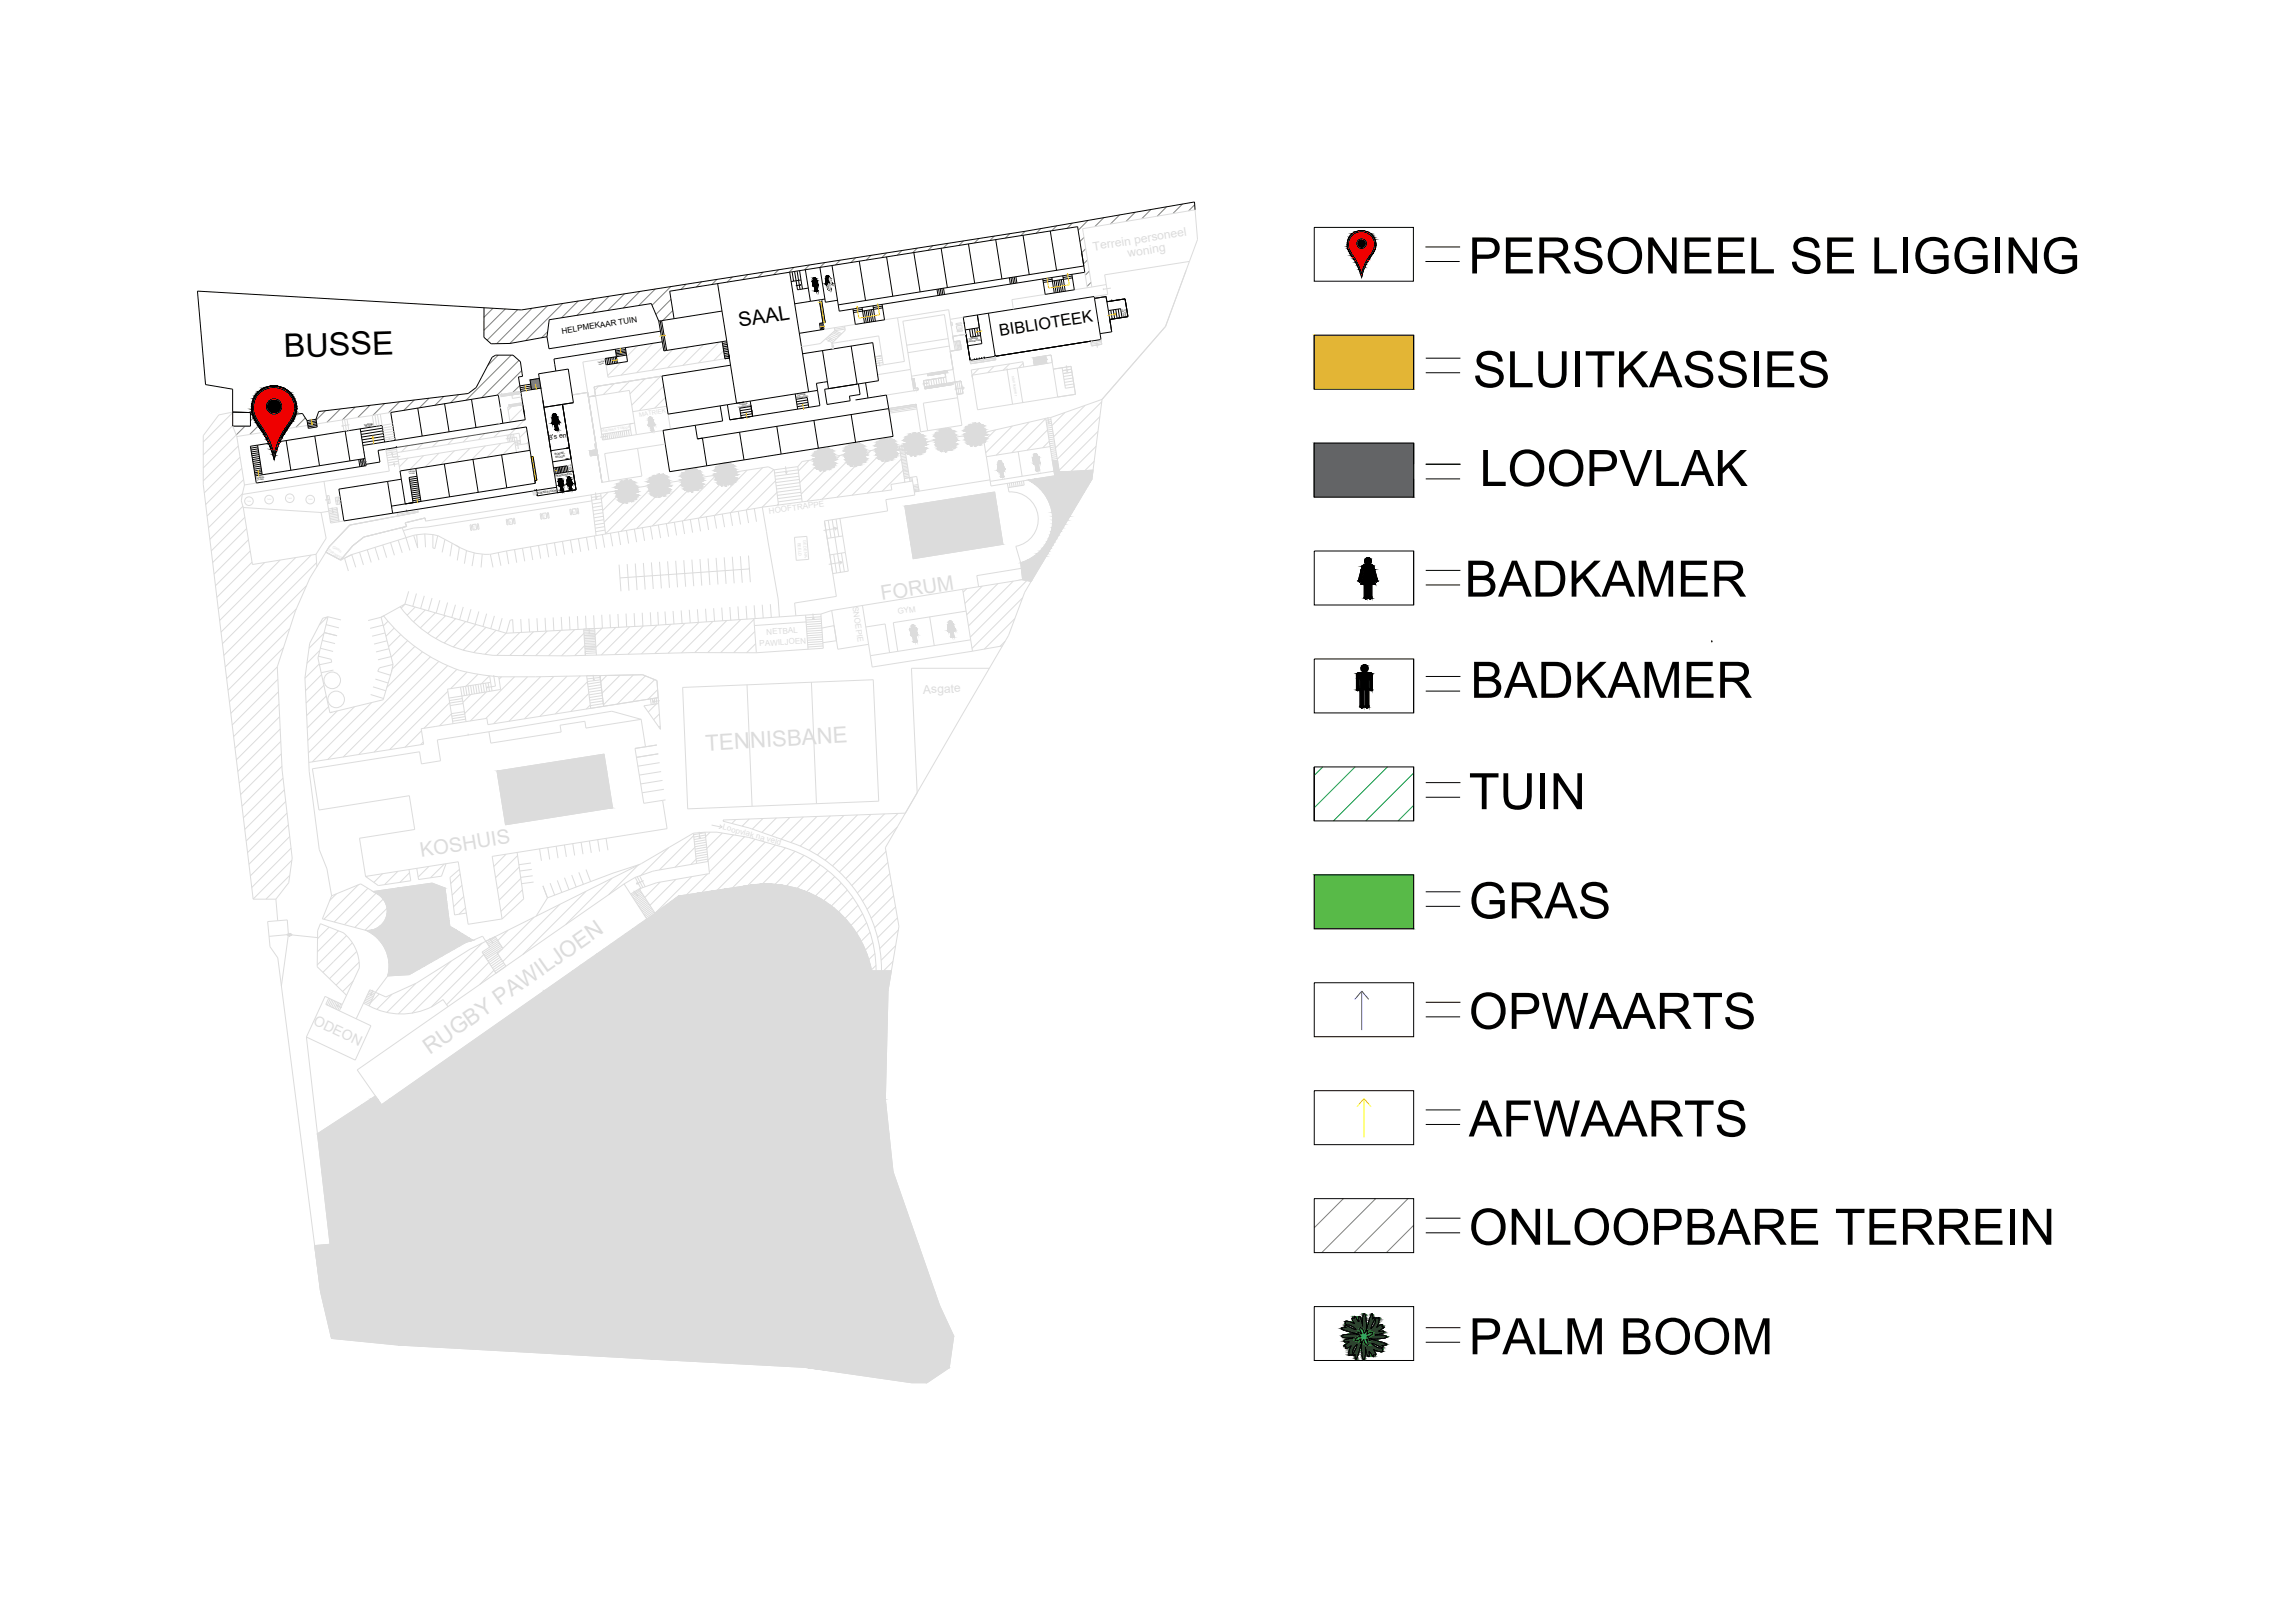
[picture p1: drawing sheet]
<svg xmlns="http://www.w3.org/2000/svg" width="297mm" height="210mm" viewBox="0 0 297 210" stroke-linecap="round" stroke-linejoin="round" font-family="sans-serif">
<defs><g id="words">
<g font-size="6.5">
<text x="190" y="35.4">PERSONEEL SE LIGGING</text>
<text x="190.5" y="50.1">SLUITKASSIES</text>
<text x="191.4" y="62.9">LOOPVLAK</text>
<text x="189.5" y="77.2">BADKAMER</text>
<text x="190.2" y="90.3">BADKAMER</text>
<text x="190" y="104.7">TUIN</text>
<text x="190" y="118.8">GRAS</text>
<text x="190" y="133.1">OPWAARTS</text>
<text x="190" y="147.1">AFWAARTS</text>
<text x="190" y="161.1">ONLOOPBARE TERREIN</text>
<text x="190" y="175.3">PALM BOOM</text>
</g>
<text font-size="4.2" x="36.8" y="46.2" transform="rotate(-2 36.8 46.2)">BUSSE</text>
<text font-size="2.6" x="95.7" y="42.3" transform="rotate(-9 95.7 42.3)">SAAL</text>
<text font-size="2.1" x="129.4" y="43.5" transform="rotate(-9 129.4 43.5)">BIBLIOTEEK</text>
<text font-size="1" x="72.7" y="43.2" transform="rotate(-9 72.7 43.2)">HELPMEKAAR TUIN</text>
<text font-size=".9" x="71" y="56.9" transform="rotate(-9 71 56.9)">8's en</text>
<text font-size=".9" fill="#fff" x="72" y="57.6" transform="rotate(-9 72 57.6)">9's</text>
<text font-size=".8" fill="#dcdcdc" x="82.7" y="54" transform="rotate(-9 82.7 54)">MATRIEK</text>
<g font-size=".4">
<text x="71.8" y="58.9" transform="rotate(-9 71.8 58.9)">BOEKE-</text>
<text x="71.8" y="59.3" transform="rotate(-9 71.8 59.3)">STOOR</text>
<text x="69.5" y="64" transform="rotate(-9 69.5 64)">BOEKESTOOR</text>
<text x="71.9" y="61.8" transform="rotate(-9 71.9 61.8)">PERSONEEL</text>
</g>
<g font-size=".3">
<text x="145.4" y="40" transform="rotate(81 145.4 40)">Tweede</text>
<text x="125.2" y="44.3" transform="rotate(-9 125.2 44.3)">VERDIEPING</text>
<text x="125.3" y="44" transform="rotate(-9 125.3 44)">TWEEDE</text>
<text x="95.5" y="52.8" transform="rotate(-9 95.5 52.8)">VERDIEPING</text>
<text x="95.6" y="52.5" transform="rotate(-9 95.6 52.5)">TWEEDE</text>
<text x="103" y="51.6" transform="rotate(-9 103 51.6)">VERDIEPING</text>
<text x="103.2" y="51.2" transform="rotate(-9 103.2 51.2)">TWEEDE</text>
<text x="47.1" y="55.1" transform="rotate(-9 47.1 55.1)">TWEEDE</text>
<text x="47.2" y="55.3" transform="rotate(-10 47.2 55.3)">VLOER</text>
<text x="33.1" y="62" transform="rotate(-10 33.1 62)">TWEEDE</text>
<text x="33.3" y="62.2" transform="rotate(-10 33.3 62.2)">VLOER</text>
</g>
<g font-size=".2">
<text x="145.2" y="40" transform="rotate(81 145.2 40)">verdieping</text>
<text x="77.3" y="47" transform="rotate(-9 77.3 47)">TWEEDE</text>
<text x="77.5" y="47.2" transform="rotate(-9 77.5 47.2)">VLOER</text>
<text x="52.8" y="61.1" transform="rotate(-9 52.8 61.1)">TWEEDE</text>
<text x="53" y="61.4" transform="rotate(-9 53 61.4)">VLOER</text>
<text x="73.5" y="60.2" transform="rotate(81 73.5 60.2)">VLOER</text>
<text x="73.7" y="60.1" transform="rotate(81 73.7 60.1)">TWEEDE</text>
</g>
<g font-size=".2" fill="#dcdcdc">
<text x="50.2" y="58.3" transform="rotate(-9 50.2 58.3)">Tweede</text>
<text x="50.4" y="58.5" transform="rotate(-9 50.4 58.5)">vloer</text>
</g>
</g></defs>
<!-- layer: Mure -->
<g fill="none" stroke="#808080" stroke-width=".13">
<path d="M63.8 39.9l-1.2 1.2M65.4 40l-2.8 2.7M68.8 39.9l-4.6 4.6M70.8 39.6l-4.8 4.8M72.8 39.3l-4.8 4.8M74.8 39l-2.1 2.1M76.8 38.6l-2.2 2.2M78.8 38.3l-2.2 2.2M80.8 38l-2.2 2.2M82.8 37.7l-2.2 2.2M84.8 37.4l-2.2 2.1M86.8 37.1l-2.4 2.4"/>
<path d="M86.8 38.7l-1.9 2M88.8 36.8l-.7 .7M90.8 36.5l-.7 .6M92.8 36.1l-.7 .7M94.7 35.8l-.6 .7M96.7 35.5l-.6 .7M98.7 35.2l-.6 .7M100.7 34.9l-.6 .7M102.7 34.6l-.6 .6M104.7 34.3l-.6 .6M106.7 34l-.6 .6M108.7 33.7l-.6 .6"/>
<path d="M110.7 33.4l-.6 .6M112.7 33l-.6 .7M114.7 32.7l-.6 .6M116.7 32.4l-.6 .6M118.7 32.1l-.6 .6M120.7 31.8l-.6 .6M122.7 31.5l-.6 .6M124.6 31.2l-.5 .6M126.6 30.9l-.5 .5M128.6 30.6l-.5 .5M130.6 30.2l-.5 .6M132.6 29.9l-.5 .6"/>
<path d="M134.7 29.6l-.6 .6M136.7 29.2l-.6 .7M138.7 28.9l-.6 .6M140.2 30.7l-.5 .5M140.5 32.2l-.6 .5M140.7 33.6l-.5 .6M140.8 28.5l-1.3 1.3M140.9 35.1l-.5 .5M141.2 36.5l-.6 .6M142.8 28.2l-1.2 1.1M144.8 27.8l-1.1 1.2M146.9 27.5l-1.2 1.2"/>
<path d="M148.9 27.1l-1.2 1.2M150.9 26.8l-1.2 1.2M153 26.4l-1.2 1.2M154.6 26.5l-.8 .8M31.7 55.1l-1.1 1.2M33.4 53.4l-1 1.1M35.1 53.5l-2.8 2.7M36.7 53.5l-2.4 2.4M38.3 53.6l-2 2M39.5 54.1l-1.2 1.2M42.1 53.1l-1.2 1.3M44 52.9l-1.7 1.8"/>
<path d="M45.9 52.7l-1.6 1.6M47.9 52.5l-1.6 1.5M49.8 52.2l-1.6 1.5M51.7 52l-1.4 1.4M53.6 51.8l-1.3 1.3M55.5 51.5l-1.2 1.3M57.4 51.3l-1.1 1.1M59.3 51.1l-1 1M64.4 46l-1.3 1.3M66.1 46l-5.8 5.8M67 40.1l-4 3.9M67.1 46.6l-4.8 4.9"/>
<path d="M67.3 49.9l-1 .9M67.5 48l-3.2 3.1M70.9 42.9l-.8 .8M87 40.2l-1.2 1.3M173.8 155.1l-3.8 3.8M178 155.1l-7 7M182.2 155.1l-7 7M182.9 158.6l-3.5 3.5"/>
</g>
<!-- layer: 0 -->
<g fill="none" stroke="#000" stroke-width=".13">
<path d="M62.6 39.8v3.9l.9 .8 2.5-.1 4.8-.8 .2 1.5 14.4-2.2M104.6 37.3l-1.4 .2M104.8 39l-2 .3M105.1 36.4l.1 .6h.1M105.2 36.3l-.1 .1M105.2 36.3h.5l.1 .7-.2-.5M105.2 36.5l.1 .5M105.2 36.5h.1M105.3 36.6l.1 1M105.5 36.9v.1M105.5 36.9l.1 .7M105.5 36.9h.1"/>
<path d="M105.6 36.5l.2 1.1M105.6 36.5h.1M106.8 36.7h.1M106.8 36.1v.6M106.9 36.2v.5M107 36.2h-.1M107 36.2l-.1 .7 .2-.1M107 36.2h.1M107.3 35.9l-.5 .2M139 37.5l-3.8 .6M139.9 32.7l.4 2.5-31.7 5.1-.2-.8M154.5 26.1l-21.9 3.8-65.1 10.2-42-2.4 1.1 12.1 3.5 .6v2.9l8.5 .3 .5-.1 .6 .9"/>
<path d="M177.1 33.3l-.7 1.2-.3 1-.3-1.1-.8-1.4a1.71 1.71 0 0 1-.4-2 1.71 1.71 0 0 1 1.7-1 1.68 1.68 0 0 1 1.1 2.8l-.4 .6M177.2 33.5l-.8 1.4-.2 1-.6-1.5-.7-1.3a1.92 1.92 0 0 1 .7-3.2 1.86 1.86 0 0 1 2.1 .8 1.86 1.86 0 0 1-.1 2.2l-.5 .7M33.4 57.8l-1 .2M33.4 58.1l-.9 .1M33.4 58.3l-.9 .2M33.5 58.6l-.9 .1M33.5 58.8l-.9 .2M33.6 59.1l-1 .1M33.6 59.3l-.9 .2M33.6 59.6l-.9 .1M33.7 59.8l-.9 .2M36.9 55.4l-.9 1.6-.5 1.8a11.3 11.3 0 0 0-2.1-4.3 2.66 2.66 0 0 1 .3-3.7 2.66 2.66 0 0 1 3.6 .1 2.66 2.66 0 0 1 .2 3.6l-.7 1"/>
<path d="M37.1 55.7a9.7 9.7 0 0 0-1.6 3.8 13 13 0 0 0-2.4-4.8 2.93 2.93 0 0 1 .4-4 2.93 2.93 0 0 1 4 .1 2.93 2.93 0 0 1 .2 4l-.7 1.1M39.7 54.4l.1 .7M40.9 54.3l-1.2 .1M40.9 54.3l.1 1-1.1 .1-.1-.3M40.9 54.5l-1.1 .2M40.9 54.7l-1.1 .1M41 54.9l-1.2 .2M41 55.1l-1.1 .1M44.7 55.8l4.7-.7 .4 2.1M46.4 59.5l.2 .9M46.6 55.5l.8 4.8-14.2 2.2-.8-4.8 .9-.1M46.6 59.4l.2 1"/>
<path d="M46.8 59.4l.2 .9M47 59.4l.2 .9M47.2 59.3l-1.9 .3M49.5 55.4l-2.8 .5M49.5 55.8l-2.8 .4M49.6 56.1l-2.8 .5M49.7 56.5l-2.9 .4M49.7 56.8l-2.8 .5M49.9 58.1l-1 .2 .3 1.5-1.9 .3M51.1 57l-4.1 .6M51.3 57.9h.1M51.4 57.9h-.1"/>
<path d="M66.1 55.6l2-.3 .5 3M67.4 50.6l-.3-1.8 .5-.1-.3-1.9-.9-.8h-2.3l-.4 .2-2.1 4-1 .7-19.4 2.4-.3 1M67.6 52.4l.4 1.9-2.9 .5M71.2 57.9h.1M71.2 58h.1M71.2 58.2h.1M71.5 59.8l.2 1.5M73.2 59.5h.1M73.4 59.5h.1M73.5 59.5h.1M73.9 59.4l.2 1.6M74.2 52.1l-1.4 .2"/>
<path d="M78.5 46.4l.1 .8M78.7 46.3l.1 .9M78.9 46.3l.2 .8M79.1 46.2l.2 .9M79.4 46.2l.1 .8M79.6 46.2l.1 .8M80.9 45l.3 1.8-2.8 .4-.1-.8 1.5-.2-.2-1M85.6 41.5l-.4 .1M85.7 44.2l-14 2.3 .2 1.5M93.2 52.5l.3 2-3.6 .5M93.4 44.2l.4 2.2 .6-.1M94 44.1l-8.1 1.3"/>
<path d="M94.1 44.4h-.6M94.1 44.6l-.6 .1M94.1 44.8l-.6 .1M94.2 45l-.6 .1M94.2 45.2l-.6 .1M94.2 45.5h-.6M94.3 45.7l-.6 .1M94.3 45.9l-.6 .1M94.3 46.1l-.6 .1M97.1 51.9l.3 2M102.9 51l.3 1.9M105.8 50.5l.3 2-11.7 1.8-.3-1.9"/>
<path d="M107.2 50.3l-.5 .1 .3 1.9 3-.4M111.1 49.7l.2 1.4M112 49.5l.3 2M113.9 51.1h.1M114.4 41.4l-3.7 .6M114.7 51.1l.3 1.8M124.7 41.4h.1M124.8 41.9h.1M125.4 42.6l.2 1M125.7 42.6l.2 1M126.1 46.5h.1M126.1 42.5l.1 1"/>
<path d="M126.4 46.5h.1M126.4 42.4l.1 1.1M126.4 40.8l.6 3.7-1.8 .3M126.7 46.4h.1M127 46.4h.1M127.3 46.3h.1M128.8 46.1h.1M142.1 41.9h.1M143.8 42.9l-1.5 .3M145.9 41l-2.3 .3 .1 .8M33.7 60.1l-.9 .1M33.7 60.3l-.9 .2"/>
<path d="M33.8 60.6l-.9 .1M33.8 60.8l-.9 .2M53.8 60.6l-2.1 .3 .2 1.1M54.5 64.9l-2.1 .3 1-.1M69.2 63.5h.1M69.4 63.5h.1M69.4 63.5l-18.6 2.9M71.6 60.6l1.8-.3 .1 .8M71.8 60.5l.1 .8M72 60.5l.1 .8M72.2 60.5l.1 .8M72.4 60.4l.1 .8"/>
<path d="M72.6 60.4l.1 .8M72.8 60.4l.1 .8M73 60.3l.1 .8M73.2 60.3l.1 .8M176.4 73.7h.1l-.5 1.9h.5v1.7M176.4 73.7l-.4 1.5-.2 .1-.1-.2M176.5 73.7h.1M176.5 73.1l-.3 .2-.5 1.8M176.5 73.1l1.1 .1 .6 1.9M176.5 77.3l.2 .2 .2-.2M177 75.6l.1 1.7M177 75.6l-.1 .1v1.6"/>
<path d="M177.1 77.3l.2 .2 .2-.2M177.5 73.7h.1M177.5 73.7h-.1l.5 1.9h-.4v1.7M177.5 73.7l.4 1.5 .2 .1 .1-.2M175.9 87.8l-.1 1.4-.1 .2-.2-.2v-2l.3-.1h1.5l.2 .1 .1 2-.2 .2-.2-.2v-1.4h-.1v3.6M175.9 87.8h.1v3.6M176.5 89.1l-.1 2.3M176.5 89.1h.1M176.6 89.1v.1M176.6 89.2v2.2M174.1 171.5l-.1 .2 .2 .1h-.2a.37 .37 0 0 0-.5 .1l.5 .3 1.7 .5a3.8 3.8 0 0 0-2.1 .2v.1a2.17 2.17 0 0 0 1.3 .1h.1l-1.1 .3v.2h.1h.5l-.6 .6h.2v.3h.1l.6-.3-.2 .5-.1 .7 .2-.1 .1 .1 .1-.2a1.73 1.73 0 0 1 .7-1.2l-.1 .3-.5 1 .1 .1M176 171.8a.69 .69 0 0 1 .5 .8l.5-.5-.2 .6 .1-.1a.54 .54 0 0 1 .7-.1 .8 .8 0 0 1-.8 .5 .46 .46 0 0 1 .4 .5l-.4-.2 .1 .2a.4 .4 0 0 1 0 .6 .77 .77 0 0 1-.4-.8 .47 .47 0 0 1-.6 .4l.2-.4h-.1a.55 .55 0 0 1-.7 .1 .78 .78 0 0 1 .8-.4l-.5-.5 .6 .1-.2-.3z"/>
<path d="M177.9 170.5v.2l-.3 .5a.74 .74 0 0 0-.2 .7h.1a2.37 2.37 0 0 0 .6-1.4l.2 .1 .1-.1v.1l-.1 .6-.2 .6 .6-.4h.1v.3h.3l-.7 .6h.6l.1 .1-.2 .1-1 .3a1.95 1.95 0 0 1 1.5 .2 4.6 4.6 0 0 1-2.2 .2l1.2 .4a1.44 1.44 0 0 1 1 .4l-.6 .1 .1 .2v.1M177.9 170.6a.16 .16 0 0 0-.2-.1 .16 .16 0 0 0-.1 .2v-.5l-.1-.2-.3 .5-.5 1.7a3.7 3.7 0 0 0-.2-2.2 2.59 2.59 0 0 0-.2 1.5l-.2-.9-.3-.2v.6l-.6-.6v.2h-.2l-.1 .1 .4 .6-.8-.3h-.5v.3l.2 .1a1.74 1.74 0 0 1 1.2 .7l-1.2-.6-.2 .1M178.9 174.4h-.1l-1.3-.6a.64 .64 0 0 0 .6 .5l.7 .2 .1 .4h-.5l-.7-.3 .3 .6v.1h-.3v.3l-.6-.7v.6h-.2l-.3-1.1v.2a2.46 2.46 0 0 1-.1 1.3l-.1 .1a4.6 4.6 0 0 1-.2-2.2v-.1l-.4 1.2a1.49 1.49 0 0 1-.4 1l-.1-.6a.15 .15 0 0 1-.1 .1 .15 .15 0 0 1-.2-.1v.1"/>
<circle cx="105.4" cy="36.1" r=".14"/>
<circle cx="107.1" cy="35.8" r=".14"/>
<circle cx="176.1" cy="31.5" r=".63"/>
<circle cx="35.5" cy="52.6" r="1"/>
<circle cx="177" cy="72.6" r=".43"/>
<circle cx="176.5" cy="86.5" r=".45"/>
</g>
<!-- layer: Mure -->
<g fill="none" stroke="#dcdcdc" stroke-width=".13">
<path d="M106.3 38.9h-.3M135.2 38.1l-4.3 .7 .2 1.2M141.3 37.1l-2.3 .4M143.1 36.8l.2 1.3-1.7 .3M144.2 38.9h.1M144.5 38.8h.1M144.8 38.8h.1M153.5 35l-2.7 7.2-8.2 9.5-6.7 2.3M30.1 55.1l-3.8 3.8M30.1 53.4l-3.8 3.8M30.1 55.1l.5 1.4 1 6.3M30.6 56.3l-4.3 4.3"/>
<path d="M30.8 57.7l-4.5 4.5M31.1 59.2l-4.7 4.6M44.3 54.3l.2 1.5M44.6 54.3l.2 1.5M44.9 54.2l.2 1.5M49.9 58.1l.5 2.9M51.3 57.9l.4 3M52.7 57.7l-.8 .8M52.8 59.3l-1.1 1.1M54.7 57.4l-.8 .8M54.8 59l-1.8 1.7M56.7 57.1l-.8 .7"/>
<path d="M56.8 58.6l-1.8 1.8M58.7 56.7l-.8 .8M58.8 58.3l-1.8 1.8M60.7 56.4l-.8 .8M60.8 58l-1.8 1.8M62.7 56.1l-.8 .8M62.8 57.7l-1.8 1.8M64.7 55.8l-.8 .8M64.8 57.4l-1.8 1.8M66.2 52.6l-.5 .5M66.6 57.3l-1.6 1.6M67.4 50.9l-1.2 .2 .1 .5 1.2-.2"/>
<path d="M67.7 52.8l-1.7 1.7M67.9 54.2l-2 2.1M68.2 55.7l-1 .9M68.4 57.1l-.3 .3M76 50.8l1.3 8.1M76 50.8l-2 .3M77.1 57.4h-.1l.1 .8-.8 .1 .1 .7 .9-.1M77.3 58.9l.6 3.5M77.7 55.5l.3 1.4M80.3 46.9l-1.7 1.7M82.5 44.7l-1.4 1.4M84.5 44.4l-4.1 4.2"/>
<path d="M85.6 48.7l-8.7 1.4 .1 1.1-.9 .2-.1-.6M85.8 44.8l-3.4 3.4M87 45.2l-2.6 2.7M89 44.9l-2.6 2.7M91 44.6l-2.6 2.7M93 44.3l-2.6 2.7M93.6 45.4l-1.3 1.2M103.8 59.7l-.6 .7M104.7 59.6l-1.4 1.4M106.7 59.3l-3.2 3.1M106.8 43.9l.9 .5M107 43.7l.8 .5"/>
<path d="M107.1 43.6l.9 .4M107.3 43.4l.9 .4M107.5 43.2l.9 .4M107.7 43.1l.9 .4M107.8 44.2l-.2 .2 6.1-.9 .4 2.5-.9 .2M107.9 42.9l.8 .4M107.9 42.4l.1 .4M108 42.8l-1.9 1.7-2.4 .4M108 42.8l.9 .4M108.7 58.9l-5 5M109.3 42.2l.1 .5-1.6 1.5M109.3 42.4l-1.3 .2"/>
<path d="M109.3 42.6l-1.3 .2M110.7 42l-4.1 .6M110.7 58.6l-6.3 6.3M112.7 58.3l-6.3 6.3M114.1 46.3l-.9 .2M114.2 46.6l-.9 .2M114.2 46.9l-.9 .2M114.4 41.4l8.3-1.3 .7 4.1M114.7 58l-6.4 6.3M115 52.9l3.5-.6 .1 .2-3.6 .6M116.1 41.1l.9 5.7-3.7 .5M116.4 58l-6.2 6.1"/>
<path d="M116.6 59.4l-4.4 4.4M117 57.6l10.1-1.6 8.2-1.9 .5 3.6M118 49h.3l.1 1.2h.4v.3l-.6 .1M119.8 49.2l.1 .8M120 48.4v.2l2.3-.3 .1 .5M120.1 49.2l.1 .8M120.4 49.1l.2 .8M120.8 49.1l.1 .8M121.1 49l.1 .8M121.4 49l.1 .8M121.7 48.9l.1 .8M122 48.9l.2 .8"/>
<path d="M122.4 48.8l-2.9 .5 .2 1 3.6-.6-.1-.2 .4-.1M122.4 48.8l.1 .8M123.4 44.2l.8-.1 .2 1.1-1.5 .3 .4 2.3M123.6 49.4l.7-.1 .3 1.6-.8 .1zM124.6 41l-1.7 .3M125 43.3l-1.7 .2 .1 .7M126.6 47.7l-.8 .9M128.6 47.4l-.8 .8M128.8 46.1v.5l-3.2 .5-.1-.5M128.8 55.6l-1.5 1.5M130.6 47.1l-.8 .8M131 55.1l-3.5 3.5"/>
<path d="M132.3 46.8l-6.6 1.1 .1 1.2M132.3 46.8l.1 .7M132.4 47l-.6 .6M133.2 54.6l-4.3 4.3M135.3 54.2l-4.4 4.4M135.5 55.6l-2.6 2.7M135.7 57.1l-.8 .9M136.1 46.9l-.1-1-2.3 .4 .1 1M136.3 47.8l2.3-.4 .5 3.6-2.3 .4M136.8 59.6l.3 1.5 4.3-.3M137.8 53.4l-1.7 1.7M140.4 52.5l-4.1 4"/>
<path d="M141.6 59.7l-1.2 1.2M141.8 57.8l-3.2 3.2M142 55.8l-5 5.1M142.3 53.9l-5.5 5.5M142.4 43.9l.1 .7-1.3 .2-.1-.6M142.5 52l-5.9 6M31.3 60.6l-4.7 4.7M31.3 64l-.1 .8M31.4 63.9l-4.4 4.4M31.4 65.5l-4.2 4.3M31.5 62.1l-4.7 4.7M31.7 66.9l-4.4 4.4"/>
<path d="M31.9 68.4l-4.4 4.4M32.1 69.8l-4.4 4.5M32.4 71.3l-4.5 4.5M32.6 72.7l-4.5 4.6M33.2 62.5l-1.6 .3-.3 1.2M34.2 72.8l-6 6M36.2 72.5l-7.8 7.8M38.2 72.2l-9.6 9.6M38.3 78.8l-9 9M39.7 75.8l-10.6 10.5M40.3 71.8l-11.5 11.5M40.9 71.7l.1 1.6"/>
<path d="M41 72.8l-12 12M41.9 62.3l-10.6 1.7M42.3 79.8l-1 1.1M45.3 68l8.8-1.7zM45.3 68l-2.7 2.7-.4 .8 1.9 1M45.5 71.8l.5 1.6M45.5 71.8l-1.4 .7M45.5 71.8l-.9 .4 .5 1.7M46.5 71.5l.5 1.6M47.5 71.1l.5 1.7M48.5 70.8l.5 1.7M49.5 70.5l.5 1.7"/>
<path d="M50.5 70.2l.5 1.7M51.5 69.9l.5 1.6M52 68.3l1 2.9M52.9 76.5l-.5 1.7-.5 .5M53.5 69.3l-8 2.5M53.7 78.6l-1 1M53.9 76.8l-.5 1.7M53.9 69.2l.1 1.7-.5-1.6M53.9 69.2l-.4 .1M54.1 66.1l-2.7 .4M54.9 77.1l-.5 1.7M55 69.1l-1.1 .1"/>
<path d="M55 69.1l.1 1.7M55 69.1l1 .1M55 78.9l-1.5 1.6M55.1 67.4l-.1-.4-2.6 .7 .2 .4-5.5 1.4-1.5 1.1-1.5 1.9M55.9 77.4l-.5 1.6M56 69.2v1.7l.3 .1 .3-1.7M56 69.2l.6 .1M56.3 79.3l-1.9 2M56.6 69.3l1 .5M56.9 77.7l-.5 1.6M57.6 69.8l.9 .5M57.6 69.8l-.4 1.7"/>
<path d="M57.6 79.7l-2.3 2.3M57.9 78l-.5 1.6M58.5 70.3l.9 .5M58.5 70.3l-.3 1.7M58.9 78.3l-.5 1.6M59.4 70.8l-.2 1.7M59.9 78.5l-.4 1.7M60.4 71.3l-.3 1.6M60.9 78.8l-.4 1.7M61.3 71.6l-.2 1.7M61.9 67.8h-.2M62 79.1l-.5 1.7"/>
<path d="M62.4 71.7l-.2 1.7M63 79.4l-.5 1.7M64 79.7l-.5 1.7M64.5 71.5l.3 1.7M65 80l-.5 1.6M65.5 71.3l33.1-5.7 2.1 11.9 .1 2.3M65.5 71.3l.3 1.7M65.5 71.3l-2.1 .4 .4 1.7M66.6 67.1h-.2M66.6 71.1l.3 1.7M67.6 70.9l.3 1.7M68.6 70.8l.3 1.7"/>
<path d="M69.7 70.6l.3 1.7M70.5 80l.1 1.7M70.7 70.4l.3 1.7M70.9 66.3l-.1 .1M71.6 79.9l.1 1.7M71.7 70.2l.3 1.7M72.6 79.8l.1 1.8M72.8 70.1l.3 1.7M73.7 79.8v1.7M73.8 69.9l.3 1.7M74.7 79.7l.1 1.8M74.8 65.8h-.2"/>
<path d="M74.8 69.7l.3 1.7M75.8 79.7v1.7M75.9 69.5l.3 1.7M76.6 64.8l-21.4 3.4-1.7 .1-1.3 .4M76.8 79.6l.1 1.7M76.9 69.3l.3 1.8M77.8 64.2l-1.3 .2M77.8 64.5l-1.2 .2M77.8 79.6l.1 1.7M77.9 69.2l.3 1.7M78.9 79.5l.1 1.7M79 69l.3 1.7"/>
<path d="M79.9 79.5l.1 1.7M80 68.8l.3 1.7M80.1 73.1l.1 1.7M80.2 74.8l.1 1.7M81 79.4l.1 1.7M81 68.7l.3 1.6M81.1 73l.3 3.4M82 79.4l.1 1.7M82.1 68.5l.3 1.7M82.2 72.9l.2 3.5M83 61.6l-4.2 .7M83.1 79.3l.1 1.7"/>
<path d="M83.1 68.3l.3 1.7M83.2 72.9l.3 3.4M84.1 79.2l.1 1.8-18.7 .9 .5-1.6 .3-.1 .1 1.7M84.1 68.1l.3 1.7M84.3 72.8l.2 3.4M85.1 79.2l.1 1.7M85.2 67.9l.3 1.7M85.3 72.7l.3 3.4M86 79.1l.1 1.7M86.2 67.8l.3 1.7M86.4 72.6l.2 3.5M87.1 79.1l.1 1.7"/>
<path d="M87.2 67.6l.3 1.7M87.4 72.6l.3 3.4M88.1 79l.1 1.7M88.3 67.4l.3 1.7M88.5 72.5l.2 3.4M89.2 78.9l.1 1.7M89.3 67.2l.3 1.7M89.5 72.4l.3 3.5M90.2 78.8l.1 1.7M90.3 67.1l.3 1.7M90.6 72.3l.2 3.5M91.3 78.8l.1 1.7"/>
<path d="M91.4 66.9l.3 1.7M91.6 72.3l.2 3.4M92.3 78.7l.1 1.7M92.4 66.7l.3 1.7M92.6 72.2l.3 3.4M93.4 78.6l.1 1.7M93.4 66.5l.3 1.7M93.7 72.1l.2 3.5M94.4 78.6l.1 1.7M94.5 66.3l.3 1.7M94.7 72l.3 3.5M95.5 78.5l.1 1.7"/>
<path d="M95.5 66.2l.3 1.7M95.8 72l.2 3.4M96.5 78.4l.1 1.7M96.5 66l.3 1.7M96.8 71.9l.2 1.7M97 73.6h.1M97 73.6l-16.8 1.2M97 73.6l.1 1.7M97.6 78.3l.1 1.7M97.6 65.8l.3 1.7M98.6 78.3l.1 1.7M99.4 60.4l.8 .4"/>
<path d="M99.7 78.2l.1 1.7M106.2 79.5l-8.7 .6M106.7 67.4l1 6.8 2-.3-.3-2.4M107.2 67.3l.3 2.3M107.7 67.3l1 6.8M107.9 71.7l.3 2.4M108.2 67.2l.3 2.2M108.7 67.1l.7 4.4M108.9 71.6l.3 2.4M109 69.4l-2 .3M109.4 71.5l-2.1 .3M116.8 60.9l-2.7 2.7"/>
<path d="M117.1 62.3l-.1 .1M117.1 62.4l-1.8 .3 .1 .7-9.4 1.3M117.7 61.8h.1l.1 .5M118.9 63.3v.1l-.6 .1M120.3 79.8l.6 3.7M125 79.1l-9.4 1.5M125.1 76.2l-.5 .4M127.1 75.8l-2.3 2.3M129.1 75.5l-4 4.1M131.1 75.2l-5.8 5.8M132 72.8l.3 2.2M132.1 73.6l-5.7 .9 .2 1.4"/>
<path d="M132.3 77.4l-6.5 6.5M132.3 75l-7.8 1.3M132.3 75l1.1 .2M132.8 75.1l-7.3 7.4M35.9 86.3l-6 6M35.9 87.9l-5.9 5.9M36 89.5l-5.8 5.8M36.1 91.1l-5.7 5.7M36.2 92.7l-5.6 5.6M36.3 94.3l-5.5 5.5M36.3 95.9l-5.4 5.4M36.4 97.6l-5.3 5.2"/>
<path d="M36.5 99.2l-5.2 5.1M36.7 83.8l-7 7M37.5 81.3l-8 8M41.2 84.9l1.6 .4 .1 .4-1.6 .3h.1M41.3 85.9l-1.8 1.9M41.4 84.2l-1.7 1.6M41.4 83.9l1.7 .4M41.6 87.3l-2.1 2.1M41.7 82.9l1.6 .4M41.9 88.7l-2.3 2.3M41.9 82l-1.9 1.9M41.9 81.9l1.7 .4"/>
<path d="M42.2 80.8l1.7 .5M42.2 90.1l-2.5 2.5M42.5 91.4l-2.8 2.8M43 92.2h-.3M43.1 86.7l-1.6 .4M43.6 92l-3.8 3.8M44.1 80.2l-1.7-.4-1.3 5.3M45.9 91.5l-6 5.9M47.6 80.3l1.7-.4 .3 1M47.9 89.9l1.7 .5M48.1 90.9l-7.7 7.7M48.3 88.9l1.6 .5"/>
<path d="M48.6 87.9l1.6 .5M49.6 80.9l.5 2M49.6 80.9l-1.7 .4M49.8 81.9l-1.7 .4M50.1 82.9l.2 1.1M50.1 82.9l-1.7 .5M50.2 80.4l-.6 .6M50.3 84l.3 1M50.3 84l-1.7 .4M50.5 87.4h.1M50.6 85l.2 1M50.6 85l-1.7 .4"/>
<path d="M50.7 86.9h.1M50.8 86l-1.6 .4-.3 .5 1.6 .5M50.8 86l-.1 .9M51 81.3l-1.1 1M51.8 82.1l-1.5 1.6M52.7 82.9l-2.1 2.1M53.7 83.7l-3 2.9M54.5 94.6l-2.1 2.1M54.6 84.4l-4.6 4.6M54.8 96l-.4 .4M55.7 85l-13.3 13.3M56.3 94l-1.8 .3 .3 2-14.9 2.4"/>
<path d="M56.8 85.6l-12.4 12.4M57.9 86.1l-11.5 11.5M57.9 89.5l-7.5 7.5M58.2 90.9l-3.4 3.4M58.4 92.4l-1.5 1.5M58.9 80.1l-2.5 2.5M59.1 86.6l-10.7 10.7M60.2 80.4l-2.7 2.8M60.4 87l-2.1 2.1M60.9 89.9l-1 1M61.6 80.8l-3 2.9M61.8 87.3l-1.5 1.5"/>
<path d="M62.9 81.2l-3 2.9M62.9 89.5l-2.8 2.8M63.3 87.5l-1 1M64.2 81.6l-2.9 2.9M64.9 87.6l-.3 .3M65.5 81.9l-2.8 2.8M66.6 87.6l-5.7 5.7M67.3 81.8l-3 3M67.4 80.1l.1 1.7M68.2 87.6l-5.4 5.4M68.4 80.1l.1 1.7M69 81.8l-3 3"/>
<path d="M69.5 80l.1 1.7M69.9 87.6l-6 6.1M70.8 81.7l-3.2 3.1M71.7 87.5l-5.9 5.8M72.6 81.6l-3.3 3.3M73.4 87.5l-5.6 5.5M74.4 81.5l-3.4 3.4M75.1 87.5l-5.3 5.2M75.5 82l-2.9 2.9M75.6 83.5l-1.3 1.4M75.9 87.5l7.2-.2 1.9 .8 .1 2.2-8.7 1.4M76 88.2l-4.2 4.2"/>
<path d="M76.2 89.7l-2.4 2.4M76.4 91.2l-.6 .6M76.9 81.6h-1.4M77 81.8h-1.5M77 82h-1.4M77 82.2h-1.4M77 82.4l-1.4 .1M77 82.6l-1.4 .1M77 82.8l-1.4 .1M77 83l-1.4 .1M77 83.2l-1.4 .1M77.1 83.4l-1.5 .1"/>
<path d="M77.1 83.6l-1.4 .1M77.1 83.8l-1.4 .1M77.1 84l-1.4 .1M77.1 84.2l-1.4 .1v.5M77.1 84.5l-1.4 .1M77.6 87.4l.5 4M77.7 87.7v.3l-1.7 .2M77.7 87.7l-1.8 .2M77.7 88.3l-1.7 .2M77.8 88.6l-1.7 .3M77.8 89l-1.7 .2M77.8 89.3l-1.6 .3"/>
<path d="M77.9 89.7l-1.7 .2M77.9 81.3l-.9 .9M77.9 90l-1.7 .3M78 90.4l-1.7 .2M78 90.7l-1.7 .3M78 91.1l-1.6 .2M78.5 87.4l-.8 .8M79.1 92l3.8 1.1M79.7 81.2l-2.6 2.6M80.2 87.4l-2.3 2.3M81.5 81.1l-3.7 3.7M81.9 87.3l-3.8 3.9"/>
<path d="M83.2 81l-3.7 3.7M83.5 87.5l-3.7 3.6M84.7 88l-2.9 2.8M84.9 91.1l-1 1.1M85 80.9l-3.7 3.8M85.1 89.3l-1.3 1.2M85.2 97.6l-2.9 .4M85.2 91l.2 3.4-2.1-3.1 1-.1M85.3 92.4l-.7 .7M85.3 98.7l-2.8 .5M85.4 94l-.1 .1M85.5 99.9l-2.8 .4"/>
<path d="M86.8 80.8l-3.8 3.8M88.6 80.7l-3.9 3.9M90.4 80.5l-4 4M92.2 80.4l-4 4.1M94 80.3l-4.1 4.2M95.8 80.2l-4.2 4.3M97.5 80.2l-4.3 4.3M97.6 81.7l-2.7 2.8M97.8 83.3l-1.2 1.2M104.3 80.5l-6.7 .4M125.6 82.8l-9.5 1.5M129.7 83.6l-3.9 .7"/>
<path d="M130 83l-.6 .6M131.3 80l-4 4M34.6 119.3l.3 3.2 1 1.5M35.9 119.2l1.3-.2 .1 1.9M36.6 100.7l-5.1 5.1M36.8 102.2l-5.1 5.1M37 103.7l-5.1 5.1M37.1 105.2l-5.1 5.1M37.3 106.7l-5.1 5.1M37.5 113.3l-3.1 3.1M37.5 108.3l-5.1 5M37.7 109.8l-5.1 5"/>
<path d="M37.8 111.3l-5 5M41.5 119.5l2.9 1.2M42.6 120l-1.5 1.5M42.9 115.9l3.8-1.5 1.9 1.2-4 4.1M43.5 115.7l-.9 .8M46.4 114.5l-4.5 4.5M47.5 113.4l-.1 .1M47.6 115l-4.4 4.3M48.3 115.4l7.6-1.1 1.7 .6 .6 5 3 1.8-.9 .2-7.3 4.2-2.8 .2M48.7 115.6a2.53 2.53 0 0 1 1.3 2.9 2.53 2.53 0 0 1-2.6 1.9l-5.7-1.5M49.5 113.1l-1.1 1.1M49.6 116.3l-3.7 3.7"/>
<path d="M50.1 117.5l-2.9 2.9M51.5 112.8l-1.7 1.7M52.9 112.5l.2 1.5-4.2 .6-1.6-1.2M53 112.9l-1.3 1.3M55.5 112.1l-1.4 1.4M57.5 111.8l-1.8 1.8M57.7 111.8l-.6 1.6-2.9 .4-.3-1.4M59.4 112.5l-1.2 1.1 .6 4.8 1.5-.2M59.5 113.1l-1.2 1.2M59.8 114.6l-1.3 1.2M60 116l-1.3 1.3M60.2 117.5l-.8 .8"/>
<path d="M65.5 110.5l-1.6 1.6M66.9 110.3l.9 6-2.8 2.6M67 110.7l-2.9 2.9M67.2 112.2l-2.9 2.8M67.4 113.7l-2.8 2.8M67.6 115.2l-2.8 2.7M68.7 111.7l-1.6 .2M68.8 112.5l-1.6 .2M68.9 113.3l-1.6 .2M69 114.1l-1.5 .3M69.1 118.7l-4 4M69.8 109.9l.2 1.5"/>
<path d="M70.2 114.6l.6 1.6M70.8 116.2l-1.4 2.4M70.9 109.7l.2 1.5M71.2 114.3l.6 1.5M72 109.5l.2 1.6M72.1 113.9l.6 1.6M72.5 117l-7.4 7.4M73 109.3l.3 1.6M73 113.6l.6 1.5M74 113.2l.5 1.6M74.1 109.2l.2 1.5M74.9 112.9l.6 1.5"/>
<path d="M75.2 109l.2 1.5M75.8 112.5l.6 1.6M75.8 115.3l-8.2 8.2M76.2 108.8l.3 1.6M77.3 108.7l.3 1.5M78.4 108.5l.3 1.5M79.2 113.7l-6 6M82.5 112l-3.8 3.8M82.7 115l.1 .1M82.8 115.1l-1.1 .8M82.8 111.9l-3.5 1.1-8.5 3.2M82.8 115.3l-1 .7"/>
<path d="M83 114.9l-.2 .2M83 115.4l-1.1 .8M83.1 115.6l-1.1 .7M83.2 115.8l-1.1 .7M83.3 115.9l-1.1 .8M83.4 116.1l-1.1 .8M83.5 116.3l-1 .7M83.6 116.5l-1 .7M83.7 116.6l-1 .8M83.8 116.8l-1 .8M84 117l-1.1 .7M84.1 117.2l-1.1 .7"/>
<path d="M84.2 117.3l-1.1 .8M84.3 117.5l-1.1 .7M84.4 117.7l-1 .7M84.5 117.8l-1 .8M84.6 118l-1 .8M84.7 118.2l-1 .7M85.4 114.1l-2 2M85.7 101l-2.8 .4M85.9 102.1l-2.8 .5M86.5 109.7l-3.6 3.6M87.4 113.8l-3.3 3.4M87.8 116l-3.1 2.2"/>
<path d="M89.5 113.4l-4.8 4.8M89.7 108.1l-4.4 4.5M89.9 109.7l-2.6 2.5M90.1 111.2l-.7 .7M91.5 113.1l-2.7 2.7M91.9 107.7l-.6 .6M93.4 107.8l-2 2M94.9 108l-3.3 3.3M95.2 106.1l-.5 .5M96.3 108.3l-4.5 4.5M96.9 106l-.9 .9M97.7 108.6l-6.9 6.9"/>
<path d="M98.7 105.9l-1.4 1.4M99 109l-6.2 6.2M100.3 109.4l-5.5 5.5M100.4 105.9l-1.8 1.8M101.6 109.7l-4.9 4.9M102.2 105.8l-2.4 2.4M102.8 110.2l-4.2 4.2M103.9 105.7l-2.8 2.9M104 110.7l-3.7 3.7M105.1 111.3l-3.4 3.3M105.7 105.7l-3.4 3.3M106.1 111.9l-3 3.1"/>
<path d="M107.1 112.7l-2.8 2.7M107.4 105.6l-3.9 3.9M108 113.4l-2.5 2.5M108.8 114.3l-2.2 2.3M109.2 105.5l-4.5 4.5M109.6 115.2l-2 2M110.3 116.1l-1.8 1.9M110.9 105.5l-5.2 5.1M111 117.2l-1.7 1.6M111.6 118.3l-1.5 1.5M112.1 119.4l-1.3 1.3M112.7 105.4l-5.9 5.9"/>
<path d="M114.4 105.3l-6.7 6.8M114.6 110.2l-4.4 4.4M114.9 111.6l-4 4M115.1 113l-3.5 3.6M115.4 114.5l-3.2 3.2M115.6 115.9l-2.9 2.9M115.9 117.4l-2.7 2.7M116.1 107l-6.7 6.7M116.1 118.8l-2.6 2.6M116.2 105.3l-7.6 7.5M37.3 120.9l-.9 6.7M37.3 120.9l-2.5 .3"/>
<path d="M37.3 120.9l3.8 .4M41.1 120.4l-.1 4.7 3.8 3.7M43.8 120.5l-2.7 2.7M44.8 121.1l-3.8 3.8M45.6 122l-3.8 3.8M45.7 127l-1.4 1.3M46.2 123.1l-3.6 3.6M46.5 124.5l-3 3M46.5 125.3l-.9 1.9M47.8 130.2a8.8 8.8 0 0 0 9.5-.8l.7 .9M49.1 128.6l-1.1 1.1M50.7 128.7l-1.9 1.9"/>
<path d="M53.8 127.3l-3.8 3.7M58.4 124.4l-6.9 6.8M62.4 122l-9.1 9.1M62.6 123.5l-6.8 6.8M63 124.1l1.3-.9 .1 .3-1.3 .9M63.2 124.6l-5.4 5.4M63.9 125.6l-1.8 1.8M64.1 121.3l-1.1 .7M64.2 121.5l-1.1 .7M64.4 121.7l-1.2 .7M64.5 121.8l-2.1 1.4M64.5 123.7l-1.2 .9"/>
<path d="M64.6 122l-2.1 1.4M64.7 123.9l-1.3 .9M64.7 122.2l-2.1 1.4M64.8 122.4l-2.1 1.3M64.9 124.1l-1.4 .9M65 122.6l-2.2 1.3M65 124.4l-1.3 .9M65 122.8l-.6 .6M65.2 124.6l-1.4 .9M65.3 124.8l-1.3 .9M65.5 125l-1.3 .9M65.7 120.4l-1.3 1.3"/>
<path d="M112.6 120.7l-1.2 1.1M112.9 122l-.9 .9M113.2 123.4l-.8 .8M113.3 124.9l-.6 .6M115.5 124.4l-1.2 1.2M115.9 122.4l-1.9 1.9M116.2 120.4l-2.4 2.4"/>
<circle cx="32.2" cy="64.9" r=".56"/>
<circle cx="34.8" cy="64.7" r=".56"/>
<circle cx="37.5" cy="64.5" r=".56"/>
<circle cx="40.1" cy="64.7" r=".56"/>
<circle cx="43" cy="88" r="1.07"/>
<circle cx="43.5" cy="90.5" r="1.07"/>
<circle cx="37.5" cy="121" r=".14"/>
</g>
<!-- layer: 0 -->
<g fill="none" stroke="#dcdcdc" stroke-width=".13">
<path d="M107.1 36.8l.1 .6v.1l.1-.1M107.2 36.8l.1 .6M107.2 36.8h.1M107.3 35.9l.3 .7M107.3 36.1l.3 .7h-.2l.1 .6h-.1l-.1-.6M107.3 36.1h.1M107.3 36.1l.2 .5h.1M140.3 35.2l.4 2M153.9 33.8l-3.1 8.4-8.2 9.5-1.3 10.3-8.7 14.7-2.1 5.5-16 27.5 1.8 10.2-1.4 8.3-.4 14.1 1 9.3 6.1 17.4 1.8 3.9-.6 4.1-2.9 1.9h-2l-13.8-2-52.6-2.8-8.6-.9-1.4-6-5.6-43.2M30.1 53.3l-1.8 .4-2 2.7v6.3l6.5 53.7h2.9M32.4 53.4v1.7h-2.3M39.8 55.1l-9.2 1.4"/>
<path d="M48.2 53.8l.2 1.4M48.5 53.7l.2 1.5M48.8 53.7l.3 1.4M49.2 53.6l-8.2 1.3M49.2 53.6l.2 1.5 1.4-.3M50.6 53.4l-1.4 .2M50.8 55.2l-1.3 .2M50.9 55.5l-1.4 .2M50.9 55.8l-1.3 .2M51 56.1l-1.4 .3M51 56.5l-1.3 .2M51.1 56.7l-1.4 .2"/>
<path d="M51.3 58.2l-1.4 .2M51.3 58.4l-1.3 .2M51.4 58.7l-1.4 .2M51.4 59l-1.3 .3M51.5 59.4l-1.4 .2M51.5 59.7l-1.3 .2M60.2 51.8h.1M64.9 51h.1M65.6 56.3l.2 .9M65.8 56.3l.2 .9M65.9 52.7l-.1-.3 1.7-.3v.3h.1l-1.9 .3 .3 1.9M66 56.2l.2 1"/>
<path d="M66.2 56.2l.2 .9M66.4 56.2l.2 .9M66.6 57.1l-15.1 2.4M66.6 57.1l.1 .5M66.6 57.1l.7-.1v.2l-.7 .1M66.7 57.6l.1 1M67.1 50.7l.1 .2-2.4 .4v-.2M67.4 57.4l-.8 .1M67.4 50.6l-2.9 .5M67.4 57.5l-.2-1.4-15.8 2.5M68.3 57.4l.1 .9M68.4 57.4l-1.7 .2"/>
<path d="M74 51.1l2-.3 1.3 8.1M76.3 58.3l.9-.1 .1 .7-.9 .1zM77.1 57.4h-.1l.1 .8M77.3 58.9l.6 3.5 .9-.1M78 56.2l.2 .7M78.3 46.4l-2.9 .4M78.3 56.1l.1 .8M78.5 56.1l.1 .7M78.8 56.1l.1 .7M79 56l.1 .8M79.3 56l.1 .7M79.5 55.9l.1 .8"/>
<path d="M79.8 55.9l.1 .7M80 55.9l.1 .7M80.2 55.8l.2 .8M80.5 55.8l.1 .7M80.7 55.7l.2 .8M81 55.7l.1 .7M81.3 55.7l.1 .7M81.5 54.9l.2 1.4M81.6 55.6l-3.8 .6M82.3 56.2l-4.3 .7M85.6 48.7l-8.7 1.4 .1 1.1-.9 .2M86.1 57.5l-3.6 .5"/>
<path d="M86.4 53.6l.3 1.9M93.8 46.4l-15.1 2.4-.3-1.6M103.8 59.7l13.2-2.1 .7 4.2M105.4 58.7l.1 .2h-.3l1.1 .4h-.9l-.2 .1 .1 .1h.6l-.6 .3h.4l-.4 .3h.1v.1l.4-.1-.1 .4v.2a.21 .21 0 0 0 .2-.1 .21 .21 0 0 0 0-.2l.3-.4-.3 .7M106.4 58.9a.26 .26 0 0 1 .2 .4l.3-.3-.1 .3 .4-.1a.26 .26 0 0 1-.4 .3l.3 .2-.3-.1 .1 .4a.26 .26 0 0 1-.3-.4l-.2 .3 .1-.3-.4 .1a.26 .26 0 0 1 .4-.2l-.3-.3 .3 .1zM107.4 58.2l-.3 .7 .3-.4a.21 .21 0 0 1 0-.2 .21 .21 0 0 1 .2-.1l-.1 .6 .3-.1v.1h.2l-.4 .3h.4l-.6 .3 .8 .1-.8 .1h-.4l1.1 .4h-.3l.1 .2M107.4 58.2l-.2 .1v-.3l-.4 1.1v-.9l-.1-.2-.2 .7-.2-.6v.4l-.3-.4v.2h-.1l.1 .3-.2-.1h-.4a.21 .21 0 0 0 .1 .2 .21 .21 0 0 0 .2 0l.4 .3-.7-.3M107.6 44.4l.1 .8M107.7 44.4l.1 .7M109.4 58.1l.1 .2h-.3l1.1 .4h-.6l-.5 .1 .2 .1h.5l-.5 .2-.1 .1h.4l-.4 .3h.2v.1l.3-.1-.1 .6a.22 .22 0 0 0 .2-.1 .22 .22 0 0 0 0-.2l.3-.4-.2 .7M110.4 58.3l.2 .1 .1 .3 .2-.3v.3l.3-.1a.24 .24 0 0 1-.1 .2 .24 .24 0 0 1-.2 .1l.2 .2h-.3l.1 .3a.24 .24 0 0 1-.2-.1 .24 .24 0 0 1 0-.2l-.3 .2 .1-.3-.4 .1a.27 .27 0 0 1 .4-.2l-.2-.3 .2 .1zM111.4 57.6l-.3 .7 .3-.4a.21 .21 0 0 1 0-.2 .21 .21 0 0 1 .3-.1l-.2 .6 .4-.1v.1l.1 .1-.4 .2h.4l-.6 .3h.6l.2 .1-.8 .1h-.4l1.1 .4h-.3l.1 .2"/>
<path d="M111.4 57.6l-.2 .1v-.3l-.4 1.1v-.6l-.1-.6-.1 .8-.3-.6v.4l-.2-.4-.1 .2h-.1l.2 .3-.4-.1h-.3a.22 .22 0 0 0 .1 .2 .22 .22 0 0 0 .2 0l.4 .3-.7-.3M111.9 59.6l-.7-.3 .4 .3a.22 .22 0 0 1 .2 0 .22 .22 0 0 1 .1 .2l-.6-.1 .1 .3-.1 .1v.1l-.3-.4v.4l-.1-.1-.1-.5-.1 .6-.1 .2-.1-.6v-.6l-.4 1.1v-.3l-.2 .1M113.5 57.5v.1l-.3 .1 1.1 .4h-.9l-.2 .1 .2 .1h.6l-.5 .1-.1 .1h.3l-.3 .3h.1v.2l.3-.2-.1 .4v.2a.22 .22 0 0 0 .2 0 .22 .22 0 0 0 0-.3l.3-.4-.2 .7M114.1 46l.2 1.2M114.4 57.6l.2 .1 .1 .3 .2-.2v.2l.3-.1a.25 .25 0 0 1-.1 .3 .25 .25 0 0 1-.2 0l.2 .2h-.3l.2 .3a.24 .24 0 0 1-.3 0 .24 .24 0 0 1 0-.3l-.3 .2 .1-.3-.4 .2a.24 .24 0 0 1 .1-.3 .24 .24 0 0 1 .3 0l-.2-.3 .2 .1zM115 52.9l3.5-.6 .6 3.6 .9-.2M115.4 57l-.3 .7 .3-.4a.21 .21 0 0 1 0-.3 .21 .21 0 0 1 .3 0l-.2 .6 .4-.2v.2h.1l-.3 .2 .3 .1-.5 .2a.72 .72 0 0 1 .7 .1l-.8 .2-.3-.1 1.1 .4-.3 .1v.1M115.4 57h-.1l-.1-.3-.4 1.1 .1-.3-.2-.8-.1 .2v.6l-.1-.5-.1-.1-.1 .3-.2-.3v.1h-.2l.2 .3-.3-.1h-.4a.21 .21 0 0 0 .1 .2 .21 .21 0 0 0 .3 .1l.4 .2-.8-.2M115.9 58.9l-.7-.3 .4 .3a.21 .21 0 0 1 .3 0 .21 .21 0 0 1 0 .3l-.6-.2 .2 .4h-.2v.1l-.3-.3v.3l-.1-.1-.1-.5-.1 .8-.2-.6 .1-.5-.5 1.1v-.3h-.2M116.3 57.7l.7 4.2M117 57.7l-.7 .1M117 57.9l-.6 .1"/>
<path d="M117.1 58.1l-.7 .1M117.1 58.3l-.7 .1M117.1 58.4l-.6 .2M117.1 58.6l-.6 .1M117.2 56.8v.1l-.3 .1 1.1 .4h-.8l-.3 .1 .8 .1-.6 .2 .3 .1-.3 .2h.1v.2l.3-.2-.1 .4v.3a.21 .21 0 0 0 .3-.1 .21 .21 0 0 0 0-.3l.2-.4-.2 .7h.1l.1 .3 .4-1.1-.1 .5 .2 .6 .1-.2v-.6l.1 .5 .1 .1v-.3l.3 .3v-.1h.2l-.2-.3 .6 .1a.21 .21 0 0 0-.1-.2 .21 .21 0 0 0-.2-.1l-.4-.2 .7 .2M117.2 58.8l-.7 .1M117.2 59l-.6 .1M117.2 59.2l-.6 .1M117.3 59.4l-.7 .1M117.3 59.6l-.7 .1M117.3 59.7l-.6 .2M117.4 59.9l-.7 .1"/>
<path d="M118 49h.3l.1 1.2M118.1 56.9l.2 .1 .1 .3 .2-.2v.3l.3-.2a.25 .25 0 0 1 0 .3 .25 .25 0 0 1-.3 0l.2 .2h-.3l.2 .4a.26 .26 0 0 1-.3-.4l-.3 .2 .1-.2-.4 .1a.25 .25 0 0 1 .1-.3 .25 .25 0 0 1 .3 0l-.2-.2h.2zM118.2 50.3l.6-.1v.3l-.6 .1M118.6 52.5l-3.6 .6M118.6 52.7l-3.6 .6M118.6 52.9l-3.6 .6M119.1 56.3l-.3 .7 .3-.4a.21 .21 0 0 1 0-.3 .21 .21 0 0 1 .3 0l-.2 .6 .4-.2v.2h.1l-.3 .3h.3l-.6 .2 .8 .1-.8 .2-.3-.1 1.1 .4-.3 .1v.1M119.1 56.3l-.1-.1v.1l-.1-.3-.4 1.1v-.5l-.1-.6-.1 .8-.2-.6-.1 .3-.2-.3v.1h-.2l.2 .4-.7-.2a.22 .22 0 0 0 .1 .2 .22 .22 0 0 0 .3 .1l.4 .3-.7-.3M121.1 56.2l.1 .2h-.4l1.2 .4h-.6l-.5 .1 .7 .2-.6 .2h.4l-.4 .3h.1v.1l.4-.1-.2 .4 .1 .2a.21 .21 0 0 0 .2-.1 .21 .21 0 0 0 0-.2l.3-.4-.3 .7 .2-.1v.3l.4-1.1v.6l.1 .6 .1-.2v-.6l.1 .5 .2 .1v-.4l.2 .4 .1-.1h.1l-.2-.4 .3 .1h.4a.21 .21 0 0 0-.1-.2 .21 .21 0 0 0-.2 0l-.4-.3 .7 .3M122.1 56.4l.2 .1v.3l.3-.3-.1 .3 .4-.1a.24 .24 0 0 1-.1 .2 .24 .24 0 0 1-.3 .1l.3 .2-.3-.1 .1 .4a.26 .26 0 0 1-.3-.3l-.2 .2v-.3l-.3 .1a.25 .25 0 0 1 .1-.2 .25 .25 0 0 1 .2 0l-.2-.3 .3 .1zM122.2 48l.2 .8M122.3 55.5l-.1 .7-.2-.6v.4l-.3-.4v.2h-.1l.1 .3-.4-.1h-.2a.22 .22 0 0 0 .1 .2 .22 .22 0 0 0 .2 0l.4 .3-.7-.3"/>
<path d="M122.4 55.5l.1 .7v.4l.4-1.1v.3l.2-.1M122.5 47.9l.1 .3-2.6 .4v-.2M123 41.7h.2v.4h-.1zM123 55.7l-.2 .7 .3-.4a.2 .2 0 0 1 0-.2 .2 .2 0 0 1 .2-.1l-.1 .6 .3-.1v.1l.2 .1-.4 .2h.4l-.6 .3 .7 .1-.5 .1h-.6l1.1 .4h-.3l.1 .2M123.3 47.8l.3 1.6M123.4 44.2l.8-.1 .2 1.1-1.5 .3M123.4 44.2l.2 1.2M123.6 49.4l.7-.1 .3 1.6-.8 .1M123.6 49.4l-4 .7 .1 .2 3.6-.6-.1-.2M123.6 49.4l.2 1.6M123.6 44.2l.1 1.1M123.7 41.9l.7-.1v.1l-.7 .1z"/>
<path d="M123.7 44.2l.2 1.1M123.7 42.2l.7-.1 .1 .4-.7 .1zM123.8 49.4l.3 1.6M123.8 42.8l.7-.1v.1l-.7 .1zM123.8 51l.1 .5M123.9 44.2l.2 1.1M124 44.1l.2 1.2M124.1 49.4l.2 1.6M125 55.5v.2h-.3l1.1 .4h-.4l-.7 .1 .8 .1-.6 .3h.3l-.4 .3h.2v.1l.3-.1-.1 .4v.2a.22 .22 0 0 0 .2-.1 .22 .22 0 0 0 0-.2l.3-.4-.2 .7M125 43.3l-1.7 .2 .1 .7M125.8 48.6v.5M125.9 55.7l.2 .1 .1 .3 .2-.3v.3l.3-.1a.25 .25 0 0 1-.1 .2 .25 .25 0 0 1-.2 0l.2 .3-.3-.1 .1 .4a.27 .27 0 0 1-.2-.4l-.3 .3 .1-.3-.4 .1a.25 .25 0 0 1 .1-.2 .25 .25 0 0 1 .3-.1l-.2-.2 .2 .1z"/>
<path d="M126.9 55l-.3 .7 .3-.4a.21 .21 0 0 1 0-.2 .21 .21 0 0 1 .3-.1l-.2 .6 .4-.1v.1h.1l-.4 .3h.4l-.1 .1-.5 .2 .8 .1-.3 .1h-.8l1.1 .4h-.3v.2M126.9 55l-.1 .1-.1-.3-.4 1.1 .1-.4-.2-.7-.1 .2v.5l-.1-.5-.1-.1-.1 .4-.2-.4-.1 .2h-.1l.2 .3-.7-.1a.21 .21 0 0 0 .1 .2 .21 .21 0 0 0 .3 0l.4 .3-.8-.3M127.1 56l.5 3.1M127.4 57l-.7-.3 .4 .3a.2 .2 0 0 1 .2 0 .2 .2 0 0 1 .1 .2l-.6-.1 .2 .3h-.2v.2l-.3-.4v.4l-.1-.1-.1-.5-.1 .8-.2-.6v-.6l-.1 .5a.49 .49 0 0 1-.3 .6v-.3l-.2 .1M128.8 46.1v.5l-3.2 .5-.1-.5M128.8 46.3l-3.3 .5M133.6 59.3l.1 .7 .1 .1v-.1M133.7 59.2l-.1 .1M133.7 59.2l.7-.1 .1 .8M133.8 59.5v.5M133.8 59.4v.1M133.8 59.4h.1"/>
<path d="M133.8 59.5l.2 1.4M134.1 60h.1M134.1 60l.1 .8M134.2 59.9l-.1 .1M134.2 60h.1M134.2 60l.1 .8M134.3 59.4h.1M134.3 59.4l.2 1.4M134.3 59.4l.1 .5M134.5 59.9v.1l-.1-.1M135.3 54.1l.6-.1 .9 5.6-.6 .1M135.3 46l.1 1"/>
<path d="M136 54.3l-.7 .1M136 54.5l-.6 .1M136.1 54.8l-.7 .1M136.1 55.1h-.7M136.1 55.3l-.6 .1M136.1 46.9l-.1-1-2.3 .4 .1 1M136.2 55.5l-.7 .2M136.2 55.8l-.6 .1M136.2 56.1l-.6 .1M136.3 47.8l2.3-.4 .5 3.6-2.3 .4M136.3 56.3l-.7 .1M136.3 56.6l-.6 .1"/>
<path d="M136.4 56.8l-.7 .1M136.4 57.1l-.6 .1M136.4 57.3l-.6 .1M136.5 57.6l-.7 .1M136.5 57.8l-.6 .1M136.6 58.1l-.7 .1M136.6 58.3l-.6 .1M136.6 58.6l-.6 .1M136.7 58.8l-.7 .1M136.7 59.1l-.6 .1M136.8 59.3l-.7 .1M137.4 47.6l.4 2.6 1.2-.1"/>
<path d="M138.6 47.8l-1.1 .2M138.7 48.2l-1.2 .1M138.7 48.5l-1.1 .2M138.8 48.9l-1.1 .2M138.9 49.3l-1.2 .2M138.9 49.7l-1.1 .2M142.4 43.9l.1 .7-1.3 .2-.1-.6M142.5 44.2l-1.3 .2M142.5 44.4l-1.3 .2M31.2 64.8l.3 .9M42.2 64.2l.4-.1 .1 1-.3 .1M42.4 64.2l.1 .9"/>
<path d="M42.4 79.8l-.6 .2-1.7 3.3-.6 4.4 .5 12.1 1.3 10.1 1 2.5 .6 3.5-1.2 3M42.5 65.9l1.1-.2 .3 1.8M42.5 66.2l-1 .1M43.6 64.4l.1 .9M43.6 65.9l-1.1 .2M43.6 66.1l-1 .2M43.7 66.3l-1.1 .2M43.7 66.5l-1.1 .2M43.7 66.7l-1.1 .2M43.8 66.9l-1.1 .2M43.8 64.3l.1 .9M43.8 67.1l-1.1 .2"/>
<path d="M43.8 67.3l-1.1 .2M44 64.3l-.6 .1 .1 .9 .7-.1M44.5 67.4l-.6 .1M49.6 79.7a20.9 20.9 0 0 0 10.6 7.2l2.1 .4 2.2 .3M49.6 79.7l-.3 .2 3.1-1.7 13.1 3.7M50.4 61l-8.5 1.3 .9 5.4 1.1-.2M51.6 60l-1.4 .2M51.8 78.5a15.2 15.2 0 0 0 10.6 6.1M54 65.9l.1 .4M54.1 66.3l-8.8 1.7-2.7 2.7-2.5 4.1-1.9 4.2-2.3 7.3 .6 13.4 1.3 11.3-.4 3.2-1.7 2.2M54.1 66.3l-2.6 .5-.1-.5M58.9 70.5a7.6 7.6 0 0 0 4.5 1.2"/>
<path d="M60.8 67.9h.2l.1 .7h-.2zM61.1 67.9l.5-.1 .1 .7-.5 .1zM61.9 67.8l.1 .7h-.2l-.1-.7M65.5 67.2h.1l.1 .7h-.1zM65.8 67.2l.4-.1 .1 .7-.4 .1zM66.6 67.1l.1 .7h-.2l-.1-.7M68.9 63.5l.1 .6 .5-.1M69.4 63.6l-.5 .1M69.4 63.7l-.4 .1M69.5 63.9h-.5M69.9 66.5h.1l.1 .7h-.1zM70.2 66.4h.4l.1 .7h-.4z"/>
<path d="M70.9 66.3l.2 .7-.2 .1-.1-.7M73.7 65.9h.2l.1 .7h-.2zM74 65.9l.5-.1 .1 .7-.5 .1zM74.8 65.8l.1 .7h-.2l-.1-.7M76.5 64l.6 5.3M77.7 63.8l.6 5.3M77.8 65l-1.2 .2M77.9 65.5l-1.2 .2M78 65.9l-1.3 .2M78 66.4l-1.2 .2M78.1 66.8l-1.3 .2M78.1 67.3l-1.2 .2"/>
<path d="M78.2 67.7l-1.3 .2M78.2 68.2l-1.2 .2M78.3 68.6l-1.2 .2M78.7 63.7l-.9 .9M79.8 64.2l-1.8 1.9M79.9 62.9v.1l-.3 .1 1.1 .4-.3-.1-.8 .1 .2 .2h.5l-.5 .2h.3l-.3 .3h.1v.2l.3-.2-.1 .4v.2a.21 .21 0 0 0 .2 0 .21 .21 0 0 0 0-.3l.3-.4-.2 .7M80.8 63a.26 .26 0 0 1 .3 .4l.2-.2v.2l.3-.1a.26 .26 0 0 1-.3 .3l.2 .2h-.3l.2 .4a.26 .26 0 0 1-.3-.4l-.3 .2 .1-.3-.4 .2a.25 .25 0 0 1 .1-.3 .25 .25 0 0 1 .3 0l-.2-.3 .2 .1zM80.9 64.8l-2.7 2.8M81.2 64.5v.1M81.7 64.1h-.1M81.8 62.4l-.3 .7 .3-.4a.21 .21 0 0 1 0-.3 .21 .21 0 0 1 .3 0l-.2 .6 .4-.2v.2h.1l-.4 .2 .4 .1-.1 .1-.5 .1 .8 .1-.6 .1h-.5l1.1 .4-.3 .1v.1M81.8 62.4h-.1l-.1-.3-.4 1.1v-.8l-.1-.3-.1 .8-.1-.5-.1-.1-.1 .3-.2-.3-.1 .1h-.1l.2 .3-.3-.1h-.4a.21 .21 0 0 0 .1 .3 .21 .21 0 0 0 .3 0l.4 .2-.8-.2"/>
<path d="M82 63.7l-.1 .2M82.3 64.3l-.7-.3 .4 .3a.2 .2 0 0 1 .2 .1 .2 .2 0 0 1 .1 .2l-.6-.2 .2 .4h-.2v.1l-.3-.3v.3l-.2-.6-.1 .8-.2-.6v-.5l-.3 1.1-.1-.3h-.2M82.7 63.1l-.5 .4M84.1 62.1v.2h-.3l1.1 .4h-.9l-.2 .1 .2 .1h.6l-.5 .2-.1 .1h.3l-.3 .2 .1 .1v.1l.3-.1-.1 .6a.23 .23 0 0 0 .2-.3l.3-.4-.2 .7M84.7 62.7l-6.4 6.4M85 62.3l.2 .1 .1 .2 .2-.2v.3l.3-.1a.27 .27 0 0 1-.3 .3l.2 .2-.3-.1 .2 .4a.25 .25 0 0 1-.3-.1 .25 .25 0 0 1 0-.3l-.3 .3 .1-.3-.4 .1a.24 .24 0 0 1 .1-.2 .24 .24 0 0 1 .3 0l-.2-.3h.2zM86 61.6l-.3 .7 .3-.4a.2 .2 0 0 1 0-.2 .2 .2 0 0 1 .3-.1l-.2 .6 .4-.1v.1h.1l-.3 .3h.3l-.6 .3a.72 .72 0 0 1 .8 .1l-.8 .1h-.3l1.1 .4h-.3v.2M86 61.6l-.1 .1-.1-.3-.4 1.1v-.9l-.1-.3-.1 .8-.1-.5-.1-.1-.1 .4-.2-.4v.1l-.2 .1 .2 .3-.4-.1h-.3a.21 .21 0 0 0 .1 .2 .21 .21 0 0 0 .3 0l.4 .3-.8-.3M86.5 63.6l-.7-.3 .4 .3a.21 .21 0 0 1 .2 0 .21 .21 0 0 1 .1 .2l-.6-.1 .2 .3h-.2v.2l-.3-.4v.4l-.2-.6-.1 .8-.2-.6v-.6l-.3 1.1-.1-.3-.2 .1M86.7 62.4l-6.4 6.4M88.3 61.4l.1 .2h-.4l1.2 .4h-.9l-.2 .1 .7 .1-.6 .3h.4l-.4 .2 .1 .1v.1l.4-.1-.2 .3 .1 .3a.21 .21 0 0 0 .2-.1 .21 .21 0 0 0 0-.2l.3-.4-.3 .7M88.7 62.1l-6.3 6.3"/>
<path d="M89.3 61.6a.26 .26 0 0 1 .2 .4l.3-.3-.1 .3 .4-.1a.26 .26 0 0 1-.4 .2l.2 .3-.2-.1 .1 .4a.26 .26 0 0 1-.3-.4l-.2 .3v-.3l-.3 .1a.26 .26 0 0 1 .3-.3l-.2-.2 .3 .1zM90.2 60.9l-.2 .7 .3-.4a.21 .21 0 0 1 0-.2 .21 .21 0 0 1 .2-.1l-.1 .6 .3-.1v.1h.2l-.4 .3h.4l-.6 .2 .7 .2-.8 .1h-.3l1.1 .4h-.3v.2M90.3 60.9l-.2 .1v-.4l-.4 1.2v-.9l-.2-.3-.1 .8-.2-.6v.4l-.3-.4v.1h-.2l.2 .4-.4-.1h-.2a.21 .21 0 0 0 .1 .2 .21 .21 0 0 0 .2 0l.4 .3-.7-.3M90.7 61.8l-6.3 6.3M90.8 62.9l-.7-.3 .4 .3a.21 .21 0 0 1 .2 0 .21 .21 0 0 1 .1 .2l-.7-.1 .2 .3h-.1l-.1 .2-.2-.4-.1 .4-.2-.6-.1 .8-.1-.3v-.9l-.4 1.1-.1-.3-.1 .1M92.7 60.7v.1l-.3 .1 1.1 .4-.3-.1-.8 .2 .2 .1h.6l-.6 .2 .3 .1-.3 .2h.1v.2l.3-.2-.1 .4v.2a.21 .21 0 0 0 .3 0 .21 .21 0 0 0 0-.3l.2-.4-.2 .7M92.7 61.5l-6.3 6.2M93.6 60.8a.26 .26 0 0 1 .3 .4l.2-.2v.3l.4-.2a.26 .26 0 0 1-.4 .3l.2 .2h-.3l.2 .4a.26 .26 0 0 1-.3-.4l-.3 .2 .1-.3-.4 .2a.26 .26 0 0 1 .4-.3l-.2-.2h.2zM94.6 60.2l-.3 .7 .3-.4a.21 .21 0 0 1 .1-.3 .21 .21 0 0 1 .2 0l-.2 .6 .4-.2v.2h.1l-.3 .3h.3l-.6 .2 .8 .1-.3 .1h-.8l1.1 .4-.3 .1v.1M94.6 60.2h-.1l-.1-.3-.4 1.1v-.8l-.1-.3-.1 .8-.2-.6-.1 .3-.2-.3v.1h-.2l.2 .4-.4-.2h-.3a.21 .21 0 0 0 .1 .3 .21 .21 0 0 0 .3 0l.4 .2-.7-.2M94.7 61.2l-6.2 6.2M95.1 62.1l-.7-.2 .4 .2a.21 .21 0 0 1 .3 .1 .21 .21 0 0 1 0 .2l-.6-.2 .2 .4h-.2v.1l-.3-.3v.3l-.2-.6-.1 .8-.1-.3v-.8l-.4 1.1-.1-.3h-.1"/>
<path d="M96.7 60.8l-6.2 6.2M98.7 60.5l-6.2 6.2M99.4 60.4l-44.3 7-.1-.4-2.6 .7 .2 .4-5.5 1.4-1.5 1.1-1.5 1.9-1.9-1M100.1 60.8l-5.6 5.5M100.3 62.2l-3.7 3.8M100.5 63.7l-1.9 1.9M100.7 65.2l-.2 .2M102.8 69.5l1.6-.1 .2 3-1.6 .1zM103.3 60.8l-3.1 .4M103.3 61.2l-3 .4M103.4 61.6l-3.1 .4M103.4 62l-3 .4"/>
<path d="M103.5 62.5l-3.1 .4M103.5 62.9l-3 .4M103.6 63.3l-3.1 .4M103.6 63.7l-3 .4M103.7 64.1l-3.1 .4M103.7 64.5l-3 .4M103.8 64.9l-.6-4.5-3 .4 .5 4.6M104.2 79.6l.3 4.4M106 64.7l-7.4 .9M106.2 79.8l-1.9 .1M107.9 60.2l-.7-.3 .4 .3a.21 .21 0 0 1 .2 0 .21 .21 0 0 1 .1 .2l-.6-.1 .1 .3h-.1v.2l-.3-.4v.4l-.3-.6-.1 .8-.1-.8v-.4l-.4 1.1v-.3l-.2 .1M117 61.9l1.6-.2 .3 1.9-.6 .1"/>
<path d="M117 61.9l.1 .5 1-.2M117.1 65.5l11.6-1.8 1 6.7-11.6 1.9zM117.4 60.1l-.7 .1M117.4 60.3l-.6 .1M117.4 60.5l-.6 .1M117.5 60.7l-.7 .1M117.5 60.8l-.7 .1M117.5 61l-.6 .1M117.6 61.2l-.7 .1M117.6 61.4l-.7 .1M117.6 61.6l-.6 .1M117.7 61.8l-.7 .1"/>
<path d="M117.7 61.8v.5M118 61.8l.3 1.9M118.3 63.7v.4l-3.7 .6 .2 1.4-8.1 1.3 1.5 9.8-5.4 .8 .2 1.7M118.7 62.2h.1M118.8 62.7l-.7 .1M118.8 62.9l-.6 .1M118.8 63.1l-.6 .1M118.9 63.3l-.7 .1M128.1 62.1l-9.8 1.6M129.2 60.2h.1M129.3 60.3l-.2 .6M129.3 60.3l-.1 .7h.2l.1 .7"/>
<path d="M129.5 61h.1M129.5 61l.1 .6M129.6 61h.1M129.6 61.6l-.1 .1M129.6 60.2l.3 .7h-.2l.1 .7v.1l-.1-.1-.1-.6M129.6 60.2h.1M129.6 60.2l.3 .6 .1-.1M129.7 60h-.6l-.1 .9 .1-.1M129.7 60l.3 .7M130.3 62.6l.2 1.1a3.6 3.6 0 0 1 3.8 3.1 3.6 3.6 0 0 1-2.9 3.9l.6 2.1M130.6 62.5l.1 .6M130.8 62.5l.1 .5"/>
<path d="M131.1 62.4l.1 .6M131.4 62.4l.1 .5M131.6 62.3l.1 .6M131.9 62.3l.1 .6M132.2 62.3v.5M132.4 62.2l.1 .6-2.1 .3M133 62.1a5.8 5.8 0 0 1 3.2 5.7 5.8 5.8 0 0 1-4.2 5M136.4 61l.1 .6-8.3 1.3-.1-.6M41.1 85.1l1.6 7.1 6.9-1.6 1.1-3.7M59.6 88.9l.2 1.2M59.8 90.1l5-.9-.3-1.6h4.8l13.8-.3 1.9 .8 .2 2.9-.9 .2-.2-.8M59.8 90.1l.5 3.3"/>
<path d="M59.8 90.1l-1.7 .2M59.8 90.4l-1.7 .3M59.9 90.7l-1.7 .3M59.9 88.9l.2 1.1M59.9 91l-1.7 .3M60.1 92.1l-1.7 .3M60.1 92.4l-1.7 .3M60.2 92.7l-1.7 .3M60.2 88.8l.2 1.2M60.2 93.1l-1.6 .2M60.6 88.8l.1 1.1M60.6 95.1h.1"/>
<path d="M60.9 88.7l.2 1.1M61.2 88.7l.2 1.1M61.5 88.6l.2 1.1M61.8 88.6l.2 1.1M62.2 88.5l.2 1.1M62.5 88.5l.2 1.1M62.8 88.4l.2 1.1M63.1 88.4l.2 1.1M63.3 87.5l.2 .8M63.5 88.3l-5.6 .9 .7 4.5M63.5 88.3l.2 1.1M75.5 81.4l.2 3.4"/>
<path d="M75.9 87.5l.5 4.2M76.9 81.3l.3 3.5M79.1 92l-15.8 2.7M84.2 81l13.3-.9 .3 4.4M84.4 90.4l.1 .8M84.6 90.4l.1 .7M84.9 90.3l.1 .8M85 96.4h.1M85 96.4l-2.8 .5M85.1 90.3l-22 3.5-.1-.8-6.7 1M96.6 88.6l.7 15.7M97.8 84.5h-8.3l-16.2 .4-9.5-.1-1.4-.2"/>
<path d="M104.5 84l2-.1-.3-4.4 1.4-.5 16.9-2.7 1.3 8-13 2-.2-1.4M104.5 84l-6.7 .5M105 88.3l.6 15.7M106.2 80.1l-1.9 .1M106.3 80.4l-2 .1M106.3 80.7l-2 .1M106.3 81l-2 .1M106.3 81.6l-1.9 .1M106.4 81.8l-2 .2M106.4 82.1l-2 .2M106.4 82.4l-2 .2M106.4 82.7l-1.9 .2"/>
<path d="M106.4 83l-1.9 .1M106.5 83.3l-2 .1M106.5 83.6l-2 .1M107.9 81l-1.6 .3-2 .1M108.2 82.9l-1.7 .3M117.9 81.6h.1M117.9 81.6l.1 .6-.1 .1v-.1M117.9 81.6l.3 1.4M118.2 82.1h.1M118.2 82.1l.2 .9M118.3 82.1h.1M118.3 82.1l.1 .9"/>
<path d="M118.4 81.6l.2 1.4M118.4 81.5h.1M118.5 81.6v.5l.1 .1 .1-.1M118.6 81.3l-.2-.1-.6 .2-.1 .1M122.8 81h.1M122.8 81l-.1 .8 .2-.1 .1 .7 .1 .1 .1-.1-.1-.7M123.1 81.7h.1M123.2 81.7v.7M123.2 80.9h.1M123.2 80.9l.3 .8h-.2l.1 .7-.1 .1-.1-.1M123.3 80.8l-.1-.1-.5 .1-.1 .8 .2-.6M123.3 80.8l.2 .7-.3-.6"/>
<path d="M128 86.5h-10.1l.8 16.1-1.6 2.6-23.5 .9v.2M35.7 116.4l.2 2.8-1.3 .1M41.5 119.5l-.4 .9M51.6 118.4a.25 .25 0 0 1 .2 .1 .25 .25 0 0 1 .1 .3l.2-.2-.1 .2 .4-.1a.27 .27 0 0 1-.4 .3l.3 .2h-.3l.1 .3a.25 .25 0 0 1-.2-.1 .25 .25 0 0 1 0-.2l-.3 .2 .1-.3-.4 .1a.26 .26 0 0 1 .4-.2l-.3-.3 .3 .1zM52.6 117.7l-.3 .7 .3-.4a.2 .2 0 0 1 0-.2 .2 .2 0 0 1 .2-.1l-.1 .7 .4-.2v.1l.1 .1-.4 .2h.4l-.1 .2-.5 .1a.75 .75 0 0 1 .8 .1l-.8 .1h-.4l1.1 .4-.3 .1h.1v.1M52.6 117.7l-.2 .1v-.3l-.4 1.1v-.9l-.1-.2-.1 .7-.3-.5v.3l-.2-.3-.1 .1h-.1l.1 .3-.4-.1h-.2a.22 .22 0 0 0 .1 .2 .22 .22 0 0 0 .2 0l.4 .3-.7-.3 .1 .2h-.3l1.1 .4h-.6l-.5 .2h.1l.6 .1-.5 .1-.1 .1h.4l-.4 .3h.2v.1l.3-.1-.1 .6a.21 .21 0 0 0 .2-.1 .21 .21 0 0 0 0-.2l.3-.4-.3 .7M53.1 119.7l-.7-.3 .4 .3a.21 .21 0 0 1 .2 0 .21 .21 0 0 1 .1 .3l-.6-.2 .1 .4h-.1v.1l-.3-.4v.4l-.2-.6-.2 .8-.1-.3v-.9l-.4 1.2v-.4l-.2 .1M82.2 113.5l-1.5 .9M82.2 113.5l.7 1.5M82.4 115.2h.1M82.4 113.4l.8 1.5M82.7 115l2 3.2"/>
<path d="M82.7 115l-1.1 .7M82.7 113.3l.8 1.5M86.1 103.5l-.4 .1M87.8 116l9-1.4a13.9 13.9 0 0 1 16 11M88.9 104.7l24.8-1-.7-15.7-24.7 1 .7 15.7M89.7 107.9l.4 3.8M91.2 107.7h1.6l4 .7 4.1 1.1M91.2 107.7l.6 5.3-6.9 1.2-2.2 .8M91.2 107.7l-1.5 .1-6.7 3.9-18.9 9.5M91.2 107.8l-1.5 .2M91.3 108.1l-1.5 .2M91.3 108.4l-1.5 .2"/>
<path d="M91.3 108.7l-1.5 .3M91.4 109l-1.5 .3M91.4 109.3l-1.5 .3M91.4 109.6l-1.5 .3M91.5 109.9l-1.5 .3M91.5 110.2l-1.5 .3M91.5 110.5l-1.5 .3M91.6 111.5h.1M91.6 110.9l-1.5 .2M91.6 111.2l-1.5 .2M91.6 111.5l-6.9 1.2-2.5 .8M93.6 106.3l3.3 .9 6 2a17.5 17.5 0 0 1 11.1 16.4"/>
<path d="M93.6 106.3h.1M100.9 109.5a16.8 16.8 0 0 1 12.4 16.1M39.6 134.2l3.1 26.8-2 .2M42.5 129.2l-.4 .8M42.7 129.3l-.4 .8M42.9 129.4l-.4 .8M43.1 129.4l-.4 .9M43.3 129.5l-.4 .9M43.5 129.6l-.4 .8M43.7 129.7l-.4 .8M43.9 129.8l-.4 .8M44.1 129.9l-.4 .8"/>
<path d="M44.4 120.7a5.5 5.5 0 0 1 2.1 4.6M45.6 127.2l-1.7 3.6M46.2 138.5l34.5-24.1 3 4.5-34.3 24.1zM47.1 129.6l.8 .4M47.2 129.5l.7 .3M47.3 129.3l.7 .3M47.4 129.1l.7 .3M47.4 120.4a5.1 5.1 0 0 1 2.8 5.9l-1.6 2.1-.8 1.8-.8-.4M47.5 128.9l.7 .3M47.6 128.7l.7 .3M47.7 128.5l.7 .3M47.7 128.3l.8 .3"/>
<path d="M61.2 121.7l1.2-.5 .9 1.4M62.4 123.2l1.8 2.7M64.1 121.2l1 1.5-.8 .5 1.2 1.8M64.1 121.2l-3.3 1.6-6.9 4.4-4 1.8-2.1-.9-1.7 3.8M112.8 125.6h2.5M48.6 141.8l-7.5 4.9"/>
<circle cx="129.4" cy="59.8" r=".17"/>
<circle cx="134" cy="58.9" r=".19"/>
<circle cx="118.1" cy="81" r=".19"/>
<circle cx="122.9" cy="80.5" r=".17"/>
</g>
<!-- layer: Nuwe dikte -->
<g fill="none" stroke="#000" stroke-width=".13">
<path d="M92.8 36.7l1.5 9.2M102.2 35.3l2.4 15.4M103.5 36.8l.1 .1M103.6 36.9l-.6 .1M103.6 36.9h-.1M104.2 34.9l.6 4.1M107.6 34.4l-21 3.3 .6 3.5 6.2-.9M107.6 34.4l31.8-5.1 .8 5.1-31.8 5.1zM111.2 33.8l.8 5.1M114.7 33.2l.8 5.1M118.2 32.7l.8 5.1M121.8 32.1l.8 5.1"/>
<path d="M125.3 31.6l.8 5.1M128.8 31l.8 5.1M132.4 30.4l.8 5.1M135.9 29.9l.8 5.1M30.1 53.3l2.3 .1v1.7h-2.3zM33.3 57.6l11.4-1.8 .6 3.8-11.4 1.8zM37 57l.6 3.9M40.7 56.4l.6 3.9M50.6 53.4l13.9-2.3 .6 3.7-14 2.2zM54 52.8l.6 3.6M57.5 52.2l.6 3.7M61 51.7l.6 3.6"/>
<path d="M61.2 59.5l.7 4.2M64.9 58.9l.7 4.2M68.6 58.3l.7 4.2M68.7 59.1h.3l.5 3.1h-.3l.1 .3M70.2 52h.1M70.9 56h.1M70.9 56.4h.1M73.3 58h.4l-2.4 .3M74 51.1l-.5-3.3-3.8 .6 1.8 11.4 2.4-.4-1.1-7.1M74.2 52.1l-3.8 .6M89.9 55l-3.2 .5M90.9 56.7l.5 3.6"/>
<path d="M94.5 47.3l-8.9 1.4 .8 4.9 19.4-3.1-.2-.9 1.4-.2M95.7 55.9l.6 3.6M96.3 52l-1 .2M97.3 53.2h.1M100.5 55.2l.6 3.6M105.3 54.4l.6 3.6M106.4 45.4l.8 4.9 6.5-1-.8-5-9.1 1.5M110.1 53.7l.6 3.5M110.1 44.8l.8 4.9M115 52.9l-24.8 3.9M115 52.9l.5 3.6-28.9 4.5-.8-5.3M124.6 41l17-2.6 .8 5.5-16.9 2.7z"/>
<path d="M126.4 40.8l.3 1.6-1.8 .3M127.9 40.5l.9 5.6M50.8 66.4l-.7-4.1-6.3 1 .7 4.1M51.9 62l.5 3.2M53.8 60.6l.7 4.3M57.5 60l.7 4.3M69.3 62.5l-7.8 1.3M69.4 63.5l.1 .7 5-.8-.4-2.4-2.4 .3 .4 2.5M74.4 62.7h.1"/>
</g>
<!-- layer: Af -->
<g fill="none" stroke="#dcdcdc" stroke-width=".13">
<path d="M65.4 56.8l1.4-.2 .2 .9M67.1 58v.1M77.5 50l-.6 .5M79.5 49.6l-1.5 1.5M81.5 49.3l-1.5 1.4M83.5 49l-2 2M85.5 48.7l-3.8 3.7M85.9 50l-3.2 3.1M86.1 51.4l-1.4 1.4M107.8 44.7l.1 .1M107.9 44.8h-.3M107.9 44.8h-.1"/>
<path d="M116.6 57.6l.1 .7M116.6 58.2l.1 .1M116.8 58.2l-.1 .1M124.5 50l.2 .2M124.7 50.2l-1.2 .2M124.7 50.2l-.1 .2M135.6 54l.1 .8M135.6 54.7l.1 .1M135.8 54.7l-.1 .1M43 65.7l.1 .7M43 66.2l.1 .2M43.1 66.2v.2"/>
<path d="M52.7 66.2v.4M52.7 66.2l.1 .1M52.7 66.2l-.1 .1M77 64.4l.1 .2M77 63.7l.1 .9M77.3 64.3l-.2 .3M101.6 61.1l.1 .2M101.6 60.4l.1 .9M101.8 61.1l-.1 .2M105.1 80l.1 .1M105.2 79.4v.7M105.4 79.9l-.2 .2"/>
<path d="M107.9 68.2l.4 .2M108.3 68.4l-1.8 .3M108.3 68.4l-.3 .2M108.6 72.6l.4 .2M109 72.8l-1.8 .2M109 72.8l-.3 .2M63 89h.1M63.1 88.9l-.1 .1M63.9 87.4l.2 1.4-1.1 .2M76.2 81.9v.1M76.2 81.3v.7M76.3 81.8l-.1 .2"/>
<path d="M76.7 87.9l.1 .1M76.7 87.3l.1 .7M76.9 87.9l-.1 .1M84.5 90.8l.2 .1M84.6 90.7l-.1 .1M85.4 90.7l-.9 .1M82 115.3l.5 .6M82.3 114.4h.3M82.4 115.9h.1M82.5 114.1l-.2 .3M82.5 115.8v.1M83.3 114l-1 .4"/>
<path d="M90.4 108.3l.1 .2M90.4 107.7l.1 .8M90.6 108.3l-.1 .2M92.1 106.8l1.3 .2M93.1 106.7l.3 .3M93.4 107h.1M93.4 107l-.4 .2M47.9 128.6v.2M48.1 128.7l-.2 .1M48.2 128.1l-.3 .7M63.3 121.4l.4 .6M63.6 122h.1"/>
<path d="M63.7 121.9v.1"/>
</g>
<!-- layer: Nuwe dikte -->
<g fill="none" stroke="#dcdcdc" stroke-width=".13">
<path d="M140.1 29.6l14.5-2.4 .3 3.8-1 2.8-11 1.8 .2 1.2-1.8 .3zM44.2 55.1l.2 .1M44.3 55l-.1 .1M45.2 55l-1 .1M50.4 56.7v.4M50.4 56.7l.1 .1M50.4 56.7l-.1 .1M50.7 58.6l.1 .6 1-.1M50.7 58.6v.2M50.7 58.6l.1 .1M51 59.9l.1 .5M51 59.9l.1 .1"/>
<path d="M51 59.9l-.1 .1M64.6 54.9h.1M64.7 52.8h.1M67 57.5l.1 .6-.1-.1M75.4 46.8l.6 4M78.4 56.4l.1 .1M78.5 56.5l-.9 .1M78.5 56.5h-.1M81.8 54.8l-.3 .1M82.1 54.8l-4.4 .7-.7-4.3 4.4-.7 .9 5.7 4.4-.6M86.3 52.6l-4.4 .7M107.5 43.9l-.4 .3"/>
<path d="M107.5 43.9v.1M107.5 43.9h-.1M117.8 47.8l.4 2.8-3.5 .5M117.8 47.8l-1-6.2 5.4-.9 1.1 7.1-5.4 .9M117.8 47.8l-4.3 .7M119.5 52.2l4.4-.7 .5 3.5-4.4 .7zM120 49.5l.1 .1M120.1 49.6l-.8 .1M120.1 49.6l-.1 .1M122.7 43.8l-5.4 .9M122.8 44.8l-5.3 .8M123.8 44.7l.1 .1"/>
<path d="M123.9 44.6l-.1 .1M124.4 44.6l-.6 .1M125.8 48.6l10.3-1.7 .7 4.5-10.3 1.6zM127.2 46.4l.1 .5M130.3 47.8h.1M130.3 47.8l.7 4.5M131.6 47.6l.7 4.5M131.7 58.4l.5 3.2M132.3 52.1h.1M135.4 46.5h.1M135.5 46.5l-1.9 .3M135.5 46.5v.1"/>
<path d="M135.8 57.7l.6 3.3-8.3 1.3-.5-3.2M135.9 57.8l-8.3 1.3M138 47.3l.1 .8M138 48l.1 .1M138.1 48v.1M141.9 44.3l.1 .7M141.9 44.3l.1 .1M141.9 44.3l-.1 .2M31.5 65.7l10 .6 .7 3.4-1.3 2-8.2 1.4zM42.1 64.7l.1 .1M42.2 64.6l-.1 .1M42.7 64.6l-.6 .1"/>
<path d="M43.9 64.7l.1 .1M44 64.8l-.6 .1M44 64.8h-.1M83 61.6l-.5-3.6-4.3 .7 .6 3.6M107.6 79l.8 5 4-.6M111.6 78.4l.8 5M64.3 99.8l13.8-2.2 1.1 6.9-13.8 2.2zM85 96.4l-2.8 .5 1.1 7.1 2.4-.4 .6 3.6-22.6 3.6 1.3 8.1-4.4 .7-1.3-8.1-12 1.9-.8-4.9 7.2-1.2-.7-4.3-11.7 1.8-.9-5.3 13.9-2.2 .2 1.6 2.5-.4-.4-2.7 6.7-1.1 .2 1.5 9.1-1.5-.1-.9 3.2-.5 .1 .9 7.1-1.1 .6 3.5M107.9 81l.3 1.9M112 81.1l2.5-.4 .6 3.8M115.6 80.6l.5 3.7-3.5 .6-.2-1.5M42.1 130l5.9 2.7-2 4.5-6.4-3 2.5-5.3 2.2 1.1"/>
</g>
<!-- layer: Mure -->
<g fill="#dcdcdc" stroke="#dcdcdc" stroke-width=".13">
<path d="M118.2 50.2h.2z"/>
<path d="M118 49l.4 1.2h-.2z"/>
<path d="M120 48.4h1.7l-1.7 .2z"/>
<path d="M122.3 48.2h.3z"/>
<path d="M120.6 48.3h1.7z"/>
<path d="M122.2 48l.4 .2h-.3z"/>
<path d="M133.8 47h1.6l-1.6 .3z"/>
<path d="M133.7 46.3l1.7 .7h-1.6z"/>
<path d="M65.8 52.4h1.7l-1.6 .3z"/>
<path d="M65.8 52.4h1.7z"/>
<path d="M64.8 51.1h1.6l-1.6 .2z"/>
<path d="M64.8 51.1l.7-.2 .9 .2z"/>
<path d="M46.8 143l1.1-.7 1.5 .7z"/>
<path d="M98.3 114.4h1.6z"/>
<path d="M132.3 75h1.2l-.1 .2z"/>
<path d="M137.1 61.1l4.3-.3v.3z"/>
<path d="M136.2 59.7l.9 1.4h-.7z"/>
<path d="M50.2 126.1h2.8l-2.8 .2z"/>
<path d="M47.4 120.4h.3z"/>
<path d="M48.3 115.4l3.2-.5 6.1 .5z"/>
<path d="M65.1 104.5h14.1l-13.8 2.2z"/>
<path d="M64.3 99.8l14.9 4.7h-14.1z"/>
<path d="M117.8 70.4h11.9l-11.6 1.9z"/>
<path d="M117.1 65.5l12.6 4.9h-11.9z"/>
<path d="M84 55.1h.1z"/>
<path d="M84 55.1h.3z"/>
<path d="M83.9 55.1h.1z"/>
<path d="M84.6 54.9h.1z"/>
<path d="M84.3 54.3h.1z"/>
<path d="M84 54.1h.3z"/>
<path d="M84 54h.3z"/>
<path d="M84.1 54h.1z"/>
<path d="M129.5 61.7h.1z"/>
<path d="M129.7 61.7h.1z"/>
<path d="M129.2 61h.2z"/>
<path d="M129 60.9h.1z"/>
<path d="M129.3 60h.1z"/>
<path d="M129.3 59.6h.1z"/>
<path d="M134.1 60.9h.1z"/>
<path d="M133.7 60h.1z"/>
<path d="M133.9 59.9h.2z"/>
<path d="M134.4 59.9h.1z"/>
<path d="M133.6 59.4h.7z"/>
<path d="M134.3 59.1h.1z"/>
<path d="M133.9 59.1h.1z"/>
<path d="M133.9 58.7h.1z"/>
<path d="M123.1 82.5h.1z"/>
<path d="M123.3 82.4h.1z"/>
<path d="M122.7 81.7h.2z"/>
<path d="M122.6 81.6h.1z"/>
<path d="M123.5 81.5h.1z"/>
<path d="M122.7 80.9h.5z"/>
<path d="M123.1 80.7h.1z"/>
<path d="M122.9 80.7h.1z"/>
<path d="M122.9 80.4h.1z"/>
<path d="M118.5 83.1h.1z"/>
<path d="M118.5 83h.1z"/>
<path d="M118.6 82.1h.1z"/>
<path d="M118 82.1h.3z"/>
<path d="M118.4 81.3h.1z"/>
<path d="M118.1 81.2h.1z"/>
<path d="M37.5 121h.1z"/>
<path d="M37.4 121.1h.1z"/>
<path d="M37.4 120.8h.1z"/>
<path d="M118 49l.4 1.2-.1-1.2zM118 49h.3z"/>
<path d="M120 48.4h1.7l-1.1-.1zM120.6 48.3h1.7l-.6 .1z"/>
<path d="M120.9 48.2l1.4 .1zM120.9 48.2l1.3-.2 .1 .2z"/>
<path d="M122.2 48l.4 .2-.1-.2zM122.2 48l.3-.1z"/>
<path d="M133.7 46.3l1.7 .7-.1-.7zM133.7 46.3l1.6-.3v.3z"/>
<path d="M65.8 52.4h1.7zM65.8 52.4l1.7-.3v.3z"/>
<path d="M65.5 50.9l.9 .2 .8-.2zM65.5 50.9l1.6-.2 .1 .2z"/>
<path d="M104.5 177l13.4 1.9h2zM104.5 177h18.3l-2.9 1.9z"/>
<path d="M104.1 176.9l18.7 .1zM104.1 176.9l18.7 .1z"/>
<path d="M84.2 175.9l19.9 1h18.7zM84.2 175.9h38.8l-.2 1z"/>
<path d="M51.5 174.1l32.7 1.8h38.8zM51.5 174.1h71.7l-.2 1.8z"/>
<path d="M42.9 173.2l8.6 .9h71.7zM42.9 173.2h80.4l-.1 .9z"/>
<path d="M42.8 172.9l.1 .3h80.4zM42.8 172.9h80.6l-.1 .3z"/>
<path d="M41.9 169l.9 3.9h80.6zM41.9 169h79.7l1.8 3.9z"/>
<path d="M41.5 167.2l.4 1.8h79.7zM41.5 167.2h79.5l.6 1.8z"/>
<path d="M40.7 161.2l.8 6h79.5zM40.7 161.2h78.2l2.1 6z"/>
<path d="M40.7 161.2h78.2l-76.2-.2zM42.7 161h76.1l.1 .2z"/>
<path d="M41.6 151.6l1.1 9.4h76.1zM41.6 151.6h73.9l3.3 9.4z"/>
<path d="M41.1 146.7l.5 4.9h73.9zM41.1 146.7h73.9l.5 4.9z"/>
<path d="M41.1 146.7h73.9l-68.2-3.7zM46.8 143h67.8l.4 3.7z"/>
<path d="M47.9 142.3l1.5 .7-.5-.7zM47.9 142.3l.7-.5 .3 .5z"/>
<path d="M49.4 143h65.2l-64.2-.7zM50.4 142.3h64.1l.1 .7z"/>
<path d="M50.4 142.3h64.1l-44-14.1zM70.5 128.2h44.4l-.4 14.1z"/>
<path d="M70.5 128.2h44.4l-40.8-2.6zM74.1 125.6h41.2l-.4 2.6z"/>
<path d="M74.1 125.6h38.7l-37.7-.7zM75.1 124.9h37.5l.2 .7z"/>
<path d="M75.1 124.9h37.5l-36.4-.7zM76.2 124.2h36.2l.2 .7z"/>
<path d="M76.2 124.2h36.2l-35.2-.7zM77.2 123.5h35l.2 .7z"/>
<path d="M77.2 123.5h35l-34-.7zM78.2 122.8h33.7l.3 .7z"/>
<path d="M78.2 122.8h33.7l-32.8-.7zM79.1 122.1h32.5l.3 .7z"/>
<path d="M79.1 122.1h32.5l-31.6-.6zM80 121.5h31.2l.4 .6z"/>
<path d="M80 121.5h31.2l-30.2-.7zM81 120.8h29.9l.3 .7z"/>
<path d="M81 120.8h29.9l-29.1-.6zM81.8 120.2h28.6l.5 .6z"/>
<path d="M81.8 120.2h28.6l-27.7-.6zM82.7 119.6h27.3l.4 .6z"/>
<path d="M82.7 119.6h27.3l-26.5-.5zM83.5 119.1h26l.5 .5z"/>
<path d="M83.5 119.1h26l-25.8-.2zM83.7 118.9h25.7l.1 .2z"/>
<path d="M83.7 118.9h25.7l-25.1-.4zM84.3 118.5h24.7l.4 .4z"/>
<path d="M84.3 118.5h24.7l-24.3-.3zM84.7 118.2h24l.3 .3z"/>
<path d="M84.7 118.2h24l-23.7-.2zM85 118h23.5l.2 .2z"/>
<path d="M85 118h23.5l-22.9-.5zM85.6 117.5h22.3l.6 .5z"/>
<path d="M85.6 117.5h22.3l-21.6-.4zM86.3 117.1h21l.6 .4z"/>
<path d="M86.3 117.1h21l-20.5-.4zM86.8 116.7h19.9l.6 .4z"/>
<path d="M86.8 116.7h19.9l-19.3-.4zM87.4 116.3h18.7l.6 .4z"/>
<path d="M87.4 116.3h18.7l-18.3-.3zM87.8 116h17.7l.6 .3z"/>
<path d="M87.8 116h17.7zM88.1 115.9l17.4 .1z"/>
<path d="M88.1 115.9h17.3l-15.2-.3zM90.2 115.6h14.6l.6 .3z"/>
<path d="M90.2 115.6h14.6l-12.7-.3zM92.1 115.3h12l.7 .3z"/>
<path d="M92.1 115.3h12l-10.4-.2zM93.7 115.1h9.7l.7 .2z"/>
<path d="M93.7 115.1h9.7l-8.3-.2zM95.1 114.9h7.6l.7 .2z"/>
<path d="M95.1 114.9h7.6l-6.5-.2zM96.2 114.7h5.8l.7 .2z"/>
<path d="M96.2 114.7h5.8l-5.2-.1zM96.8 114.6h4.6l.6 .1z"/>
<path d="M96.8 114.6h4.6zM97.1 114.6h4.3z"/>
<path d="M97.1 114.6h4.1zM97.6 114.5l3.6 .1z"/>
<path d="M97.6 114.5h3.1zM97.8 114.5h2.9z"/>
<path d="M97.8 114.5h2.7zM98.3 114.4l2.2 .1z"/>
<path d="M98.6 114.4h1.3zM98.6 114.4h1.2z"/>
<path d="M132 72.8l.3 2.2h1.2zM132 72.8h2.8l-1.3 2.2z"/>
<path d="M132 72.8h2.8l-2.3-.1zM132.5 72.7h2.4l-.1 .1z"/>
<path d="M132.5 72.7h2.4l-1.9-.2zM133 72.5h2l-.1 .2z"/>
<path d="M133 72.5h2l-1.6-.3zM133.4 72.2h1.8l-.2 .3z"/>
<path d="M133.4 72.2h1.8l-1.4-.2zM133.8 72h1.5l-.1 .2z"/>
<path d="M133.8 72h1.5l-1.1-.3zM134.2 71.7h1.3l-.2 .3z"/>
<path d="M134.2 71.7h1.3l-.9-.4zM134.6 71.3h1.1l-.2 .4z"/>
<path d="M134.9 71l-.3 .3h1.1zM134.9 71h1l-.2 .3z"/>
<path d="M135.2 70.6l-.3 .4h1zM135.2 70.6h1l-.3 .4z"/>
<path d="M135.4 70.1l-.2 .5h1zM135.4 70.1h1l-.2 .5z"/>
<path d="M135.7 69.7l-.3 .4h1zM135.7 69.7h1l-.3 .4z"/>
<path d="M135.9 69.3l-.2 .4h1zM135.9 69.3h1.1l-.3 .4z"/>
<path d="M136 68.8l-.1 .5h1.1zM136 68.8h1.2l-.2 .5z"/>
<path d="M136.1 68.3l-.1 .5h1.2zM136.1 68.3h1.4l-.3 .5z"/>
<path d="M136.2 67.8l-.1 .5h1.4zM136.2 67.8h1.6l-.3 .5z"/>
<path d="M136.2 67.3v.5h1.6zM136.2 67.3h1.9l-.3 .5z"/>
<path d="M136.2 66.8v.5h1.9zM136.2 66.8h2.2l-.3 .5z"/>
<path d="M136.1 66.3l.1 .5h2.2zM136.1 66.3h2.6l-.3 .5z"/>
<path d="M136 65.9l.1 .4h2.6zM136 65.9h3l-.3 .4z"/>
<path d="M135.9 65.4l.1 .5h3zM135.9 65.4h3.4l-.3 .5z"/>
<path d="M135.7 64.9l.2 .5h3.4zM135.7 64.9h3.8l-.2 .5z"/>
<path d="M135.5 64.5l.2 .4h3.8zM135.5 64.5h4.3l-.3 .4z"/>
<path d="M135.2 64.1l.3 .4h4.3zM135.2 64.1h4.8l-.2 .4z"/>
<path d="M134.9 63.7l.3 .4h4.8zM134.9 63.7h5.4l-.3 .4z"/>
<path d="M134.6 63.3l.3 .4h5.4zM134.6 63.3h5.9l-.2 .4z"/>
<path d="M134.2 63l.4 .3h5.9zM134.2 63h6.5l-.2 .3z"/>
<path d="M133.9 62.6l.3 .4h6.5zM133.9 62.6h7l-.2 .4z"/>
<path d="M133.5 62.4l.4 .2h7zM133.5 62.4h7.6l-.2 .2z"/>
<path d="M133 62.1l.5 .3h7.6zM133 62.1h8.2l-.1 .3z"/>
<path d="M133 62.1h8.2l-7.4-.1zM133.8 62h7.5l-.1 .1z"/>
<path d="M133.8 62h7.5l-4.8-.4zM136.5 61.6h4.8v.4z"/>
<path d="M136.4 61.1l.1 .5h4.8zM136.4 61.1h5l-.1 .5z"/>
<path d="M136.2 59.7l.9 1.4-.3-1.4zM136.2 59.7l.6-.1v.1z"/>
<path d="M50.3 125.9l-.1 .2h2.8zM50.3 125.9h3.1l-.4 .2z"/>
<path d="M50.3 125.4v.5h3.1zM50.3 125.4h3.9l-.8 .5z"/>
<path d="M50.3 125v.4h3.9zM50.3 125h4.6l-.7 .4z"/>
<path d="M50.3 124.5v.5h4.6zM50.3 124.5h5.4l-.8 .5z"/>
<path d="M50.3 124.1v.4h5.4zM50.3 124.1h6.2l-.8 .4z"/>
<path d="M50.2 123.7l.1 .4h6.2zM50.2 123.7h7l-.7 .4z"/>
<path d="M50 123.2l.2 .5h7zM50 123.2h8l-.8 .5z"/>
<path d="M49.9 122.8l.1 .4h8zM49.9 122.8h8.8l-.7 .4z"/>
<path d="M49.6 122.5l.3 .3h8.8zM49.6 122.5h9.8l-.7 .3z"/>
<path d="M49.4 122.1l.2 .4h9.8zM49.4 122.1h10.6l-.6 .4z"/>
<path d="M49.3 121.9l.1 .2h10.6zM49.3 121.9h11l-.3 .2z"/>
<path d="M49.1 121.7l.2 .2h11zM49.1 121.7h11.9l-.7 .2z"/>
<path d="M49.1 121.7h11.9zM49.1 121.7h12.1z"/>
<path d="M48.8 121.4l.3 .3h12.1zM48.8 121.4h11.9l.5 .3z"/>
<path d="M48.5 121.1l.3 .3h11.9zM48.5 121.1h11.7l.5 .3z"/>
<path d="M48.2 120.8l.3 .3h11.7zM48.2 120.8h11.6l.4 .3z"/>
<path d="M47.8 120.6l.4 .2h11.6zM47.8 120.6h11.6l.4 .2z"/>
<path d="M47.4 120.4l.4 .2h11.6zM47.4 120.4h11.7l.3 .2z"/>
<path d="M47.7 120.4h11.4zM47.7 120.4h11.4z"/>
<path d="M47.7 120.4h11.4zM48 120.4h11.1z"/>
<path d="M48 120.4h11l-10.7-.1zM48.3 120.3h10.6l.1 .1z"/>
<path d="M48.3 120.3h10.6l-10.3-.1zM48.6 120.2h10.1l.2 .1z"/>
<path d="M48.6 120.2h10.1l-9.8-.2zM48.9 120h9.6l.2 .2z"/>
<path d="M48.9 120h9.6l-9.4-.1zM49.1 119.9h9.1l.3 .1z"/>
<path d="M49.1 119.9h9.1zM49.2 119.8l9 .1z"/>
<path d="M49.2 119.8h9l-8.8-.2zM49.4 119.6h8.8v.2z"/>
<path d="M49.6 119.4l-.2 .2h8.8zM49.6 119.4h8.5l.1 .2z"/>
<path d="M49.8 119.1l-.2 .3h8.5zM49.8 119.1h8.3v.3z"/>
<path d="M49.9 118.8l-.1 .3h8.3zM49.9 118.8h8.2v.3z"/>
<path d="M50 118.5l-.1 .3h8.2zM50 118.5h8l.1 .3z"/>
<path d="M50.1 118.2l-.1 .3h8zM50.1 118.2h7.9v.3z"/>
<path d="M50.1 117.9v.3h7.9zM50.1 117.9h7.8l.1 .3z"/>
<path d="M50.1 117.6v.3h7.8zM50.1 117.6h7.8v.3z"/>
<path d="M50 117.3l.1 .3h7.8zM50 117.3h7.9v.3z"/>
<path d="M49.9 117l.1 .3h7.9zM49.9 117h7.9l.1 .3z"/>
<path d="M49.8 116.7l.1 .3h7.9zM49.8 116.7h8v.3z"/>
<path d="M49.6 116.4l.2 .3h8zM49.6 116.4h8.1l.1 .3z"/>
<path d="M49.4 116.2l.2 .2h8.1zM49.4 116.2h8.3v.2z"/>
<path d="M49.2 115.9l.2 .3h8.3zM49.2 115.9h8.5v.3z"/>
<path d="M48.9 115.8l.3 .1h8.5zM48.9 115.8h8.8v.1z"/>
<path d="M48.7 115.6l.2 .2h8.8zM48.7 115.6h9v.2z"/>
<path d="M48.3 115.4l.4 .2h9zM48.3 115.4h9.3l.1 .2z"/>
<path d="M51.5 114.9l6.1 .5v-.5zM51.5 114.9l4.4-.6 1.7 .6z"/>
<path d="M64.3 99.8l14.9 4.7-.7-4.7zM64.3 99.8l13.8-2.2 .4 2.2z"/>
<path d="M117.1 65.5l12.6 4.9-.7-4.9zM117.1 65.5l11.6-1.8 .3 1.8z"/>
<path d="M84.3 55.7h.1zM84.3 55.7h.1zM84.3 55.7h.1z"/>
<path d="M84.2 55.7h.2zM84.2 55.7h.2z"/>
<path d="M84.2 55.7h.2zM84.2 55.7h.2z"/>
<path d="M84.2 55.7h.2zM84.2 55.7h.2z"/>
<path d="M84.2 55.7h.2zM84.2 55.7h.2z"/>
<path d="M84.4 55.7h.1zM84.4 55.7h.1z"/>
<path d="M84.4 55.7h.1zM84.4 55.7h.1z"/>
<path d="M84.2 55.7h.2zM84.2 55.7h.2z"/>
<path d="M84.4 55.7h.1zM84.4 55.7h.1z"/>
<path d="M84.2 55.7h.2zM84.2 55.7h.2z"/>
<path d="M84.4 55.7h.1zM84.4 55.7h.1zM84.4 55.7h.1zM84.4 55.7h.1z"/>
<path d="M84.2 55.7h.2zM84.2 55.7h.2z"/>
<path d="M84.4 55.7h.1zM84.4 55.7h.2zM84.4 55.7h.2zM84.4 55.7h.2z"/>
<path d="M84.2 55.7h.2zM84.2 55.7h.2z"/>
<path d="M84.4 55.7h.2zM84.4 55.7h.2zM84.4 55.7h.2zM84.4 55.7h.2z"/>
<path d="M84.4 55.7h.2zM84.4 55.7h.2z"/>
<path d="M84.4 55.6l.2 .1zM84.4 55.6l.2 .1z"/>
<path d="M84.1 55.1l.1 .6h.2zM84.1 55.1h.2l.1 .6z"/>
<path d="M84 55.1h.3zM84 55.1h.3z"/>
<path d="M84 55.1h.3zM84 55.1h.3zM84 55.1h.3zM84 55.1h.3z"/>
<path d="M84.3 55.1l.1 .5h.2zM84.3 55.1h.2l.1 .5z"/>
<path d="M84 55.1h.3zM84 55.1h.3z"/>
<path d="M84.3 55.1h.2zM84.3 55.1h.2z"/>
<path d="M84 55.1h.3zM84 55.1h.3z"/>
<path d="M84.3 55.1h.2zM84.3 55.1h.2z"/>
<path d="M84 55.1h.3zM84 55.1h.3zM84 55.1h.3z"/>
<path d="M84.3 55.1h.2zM84.3 55.1h.2z"/>
<path d="M84 55.1h.3zM84 55.1h.3z"/>
<path d="M84.3 55.1h.2zM84.3 55.1h.2z"/>
<path d="M84 55.1h.3zM84 55.1h.3z"/>
<path d="M84.3 55.1h.2zM84.3 55.1h.2zM84.3 55.1h.2zM84.3 55.1h.2z"/>
<path d="M84 55.1h.3zM84 55.1h.3zM84 55.1h.3zM84 55.1h.3z"/>
<path d="M84.3 55.1h.2zM84.3 55.1h.2z"/>
<path d="M84 55.1h.5zM84 55.1h.5z"/>
<path d="M84 55.1h.5zM84 55.1h.6z"/>
<path d="M83.9 55.1h.1zM83.9 55.1h.1z"/>
<path d="M83.9 55l.1 .1zM83.9 55l.1 .1zM83.9 55h.1zM83.9 55h.1z"/>
<path d="M83.9 55h.1zM83.9 55h.1zM83.9 55h.1zM83.9 55h.1z"/>
<path d="M83.9 55h.1zM83.9 55h.1zM83.9 55h.1zM83.9 55h.1z"/>
<path d="M83.9 55h.1zM83.9 55h.1z"/>
<path d="M84.6 54.9h.1zM84.6 54.9h.1z"/>
<path d="M84.6 54.9h.1zM84.6 54.9h.1zM84.6 54.9h.1z"/>
<path d="M84.6 54.9h.1zM84.6 54.9h.1zM84.6 54.9h.1zM84.6 54.9h.1z"/>
<path d="M84.6 54.9h.1zM84.6 54.9h.1zM84.6 54.9h.1z"/>
<path d="M84.6 54.9h.1zM84.6 54.9h.1z"/>
<path d="M84.6 54.9h.1zM84.6 54.9h.1z"/>
<path d="M84.6 54.9h.1zM84.6 54.9h.1z"/>
<path d="M84 54.5v.6h.6zM84 54.5h.4l.2 .6z"/>
<path d="M83.9 54.5v.5h.1zM83.9 54.5h.1v.5z"/>
<path d="M84 54.5h.4zM84 54.5h.4z"/>
<path d="M83.9 54.5h.1zM83.9 54.5h.1z"/>
<path d="M84 54.5h.4zM84 54.5h.4z"/>
<path d="M83.9 54.5h.1zM83.9 54.5h.1z"/>
<path d="M84 54.5h.4zM84 54.5h.4z"/>
<path d="M83.9 54.5h.1zM83.9 54.5h.1z"/>
<path d="M84 54.5h.4zM84 54.5h.4z"/>
<path d="M83.9 54.5h.1zM83.9 54.5h.1z"/>
<path d="M84 54.5h.4zM84 54.5h.4z"/>
<path d="M83.9 54.5h.1zM83.9 54.5h.1z"/>
<path d="M84 54.5h.4zM84 54.5h.4z"/>
<path d="M83.9 54.5h.1zM83.9 54.5h.1z"/>
<path d="M84 54.5h.4zM84 54.5h.4z"/>
<path d="M83.9 54.5h.1zM83.9 54.5h.1z"/>
<path d="M84 54.5h.4zM84 54.5h.4z"/>
<path d="M83.9 54.5h.1zM83.9 54.5h.1z"/>
<path d="M84 54.5h.4zM84 54.5h.4z"/>
<path d="M83.9 54.5h.1zM83.9 54.5h.1z"/>
<path d="M84 54.5h.4zM84 54.5h.4z"/>
<path d="M83.9 54.5h.5zM83.9 54.5h.5zM83.9 54.5h.4zM83.9 54.5h.4z"/>
<path d="M83.9 54.5h.4zM83.9 54.5h.4zM83.9 54.5h.4zM83.9 54.5h.4zM83.9 54.5h.4zM83.9 54.5h.4z"/>
<path d="M84.4 54.5l.2 .4h.1zM84.4 54.5h.1l.2 .4z"/>
<path d="M83.9 54.4l.4 .1zM83.9 54.4h.5z"/>
<path d="M84.4 54.4l.1 .1zM84.4 54.4l.1 .1z"/>
<path d="M83.9 54.4h.5zM83.9 54.4h.5z"/>
<path d="M84.4 54.4h.1zM84.4 54.4h.1z"/>
<path d="M83.9 54.4h.5zM83.9 54.4h.5z"/>
<path d="M84.4 54.4h.1zM84.4 54.4h.1z"/>
<path d="M83.9 54.4h.5zM83.9 54.4h.5zM83.9 54.4h.5zM83.9 54.4h.5z"/>
<path d="M84.4 54.4h.1zM84.4 54.4h.1z"/>
<path d="M83.9 54.4h.5zM83.9 54.4h.5z"/>
<path d="M84.4 54.4h.1zM84.4 54.4h.1z"/>
<path d="M83.9 54.4h.5zM83.9 54.4h.5zM83.9 54.4h.5zM83.9 54.4h.5z"/>
<path d="M84.4 54.4h.1zM84.4 54.4h.1z"/>
<path d="M83.9 54.4h.6zM83.9 54.4h.6z"/>
<path d="M83.9 54.4h.6zM83.9 54.4h.6z"/>
<path d="M83.9 54.4h.6zM83.9 54.4h.6z"/>
<path d="M83.9 54.3l.6 .1zM83.9 54.3l.6 .1z"/>
<path d="M83.9 54.3h.5zM83.9 54.3h.5z"/>
<path d="M83.9 54.3h.5zM84 54.3h.4z"/>
<path d="M84 54.3h.4zM84 54.3h.4z"/>
<path d="M84 54.3h.4zM84 54.3h.4z"/>
<path d="M84 54.3h.4zM84 54.3h.4z"/>
<path d="M84 54.3h.4zM84.1 54.3h.3z"/>
<path d="M84.1 54.3h.3zM84.2 54.3h.2z"/>
<path d="M84.2 54.3h.2zM84.2 54.3h.2z"/>
<path d="M84.2 54.3h.2zM84.3 54.3h.1z"/>
<path d="M84.1 54.2h.1zM84.1 54.2h.1z"/>
<path d="M84.1 54.2h.1zM84.1 54.2h.1zM84.1 54.2h.1zM84.1 54.2h.1z"/>
<path d="M84 54.2h.2zM84 54.2h.2zM84 54.2h.2zM84 54.2h.2z"/>
<path d="M84 54.2h.2zM84 54.2h.2zM84 54.2h.2zM84 54.2h.2z"/>
<path d="M84 54.2h.2zM84 54.2h.3z"/>
<path d="M84 54.2h.3zM84 54.2h.3z"/>
<path d="M84 54.2h.3zM84 54.2h.3zM84 54.2h.3zM84 54.2h.3z"/>
<path d="M84 54.1l.3 .1zM84 54.1l.3 .1z"/>
<path d="M84 54.1h.3zM84 54.1h.3z"/>
<path d="M84 54.1h.3zM84 54.1h.3zM84 54.1h.3z"/>
<path d="M84 54.1h.3zM84 54.1h.3z"/>
<path d="M84 54.1h.3zM84 54.1h.3z"/>
<path d="M84 54.1h.3zM84 54.1h.3zM84 54.1h.3z"/>
<path d="M84 54l.3 .1zM84 54l.3 .1zM84 54h.3z"/>
<path d="M84 54h.3zM84 54h.3zM84 54h.2zM84 54h.2z"/>
<path d="M84 54h.2zM84 54h.2zM84 54h.2zM84 54h.2z"/>
<path d="M84 54h.2zM84.1 54h.1zM84.1 54h.1zM84.1 54h.1z"/>
<path d="M84.1 54h.1zM84.1 54h.1zM84.1 54h.1z"/>
<path d="M129.5 61.7h.1zM129.5 61.7h.1zM129.5 61.7h.1z"/>
<path d="M129.5 61.7h.1zM129.5 61.7h.1z"/>
<path d="M129.5 61.7h.1zM129.5 61.7h.1z"/>
<path d="M129.5 61.7h.1zM129.5 61.7h.1z"/>
<path d="M129.5 61.7h.1zM129.5 61.7h.1z"/>
<path d="M129.5 61.7h.1zM129.5 61.7h.1z"/>
<path d="M129.7 61.7h.1zM129.7 61.7h.1zM129.7 61.7h.1z"/>
<path d="M129.5 61.7h.1zM129.5 61.7h.1z"/>
<path d="M129.7 61.7h.1zM129.7 61.7h.1z"/>
<path d="M129.5 61.7h.1zM129.5 61.7h.1z"/>
<path d="M129.7 61.7h.1zM129.7 61.7h.1z"/>
<path d="M129.7 61.7h.1zM129.7 61.7h.1z"/>
<path d="M129.5 61.7h.1zM129.5 61.7h.1z"/>
<path d="M129.7 61.7h.1zM129.7 61.7h.1z"/>
<path d="M129.5 61.7h.1zM129.5 61.7h.1z"/>
<path d="M129.7 61.7h.1zM129.7 61.7h.1z"/>
<path d="M129.5 61.7h.1zM129.5 61.7h.1z"/>
<path d="M129.7 61.7h.1zM129.7 61.7h.1zM129.7 61.7h.1zM129.7 61.7h.1z"/>
<path d="M129.5 61.6l.1 .1zM129.5 61.6l.1 .1z"/>
<path d="M129.7 61.6l.1 .1zM129.7 61.6l.1 .1zM129.7 61.6h.1zM129.7 61.6h.1z"/>
<path d="M129.7 61.6h.1zM129.7 61.6h.1z"/>
<path d="M129.7 61.6h.1zM129.7 61.6h.1z"/>
<path d="M129.4 61l.1 .6h.1zM129.4 61h.1l.1 .6z"/>
<path d="M129.2 61h.3zM129.2 61h.3zM129.2 61h.3zM129.2 61h.3z"/>
<path d="M129.2 61h.3zM129.2 61h.3z"/>
<path d="M129.6 61l.1 .6h.1zM129.6 61h.1l.1 .6z"/>
<path d="M129.2 61h.3zM129.2 61h.3z"/>
<path d="M129.6 61h.1zM129.6 61h.1z"/>
<path d="M129.2 61h.3zM129.2 61h.3z"/>
<path d="M129.6 61h.1zM129.6 61h.1z"/>
<path d="M129.2 61h.3zM129.2 61h.3z"/>
<path d="M129.6 61h.1zM129.6 61h.1z"/>
<path d="M129.2 61h.3zM129.2 61h.3z"/>
<path d="M129.6 61h.1zM129.6 61h.1z"/>
<path d="M129.2 61h.3zM129.2 61h.3zM129.2 61h.3zM129.2 61h.3z"/>
<path d="M129.6 61h.1zM129.6 61h.1zM129.6 61h.1zM129.6 61h.1zM129.6 61h.1zM129.6 61h.1z"/>
<path d="M129.2 61h.3zM129.2 61h.4zM129.2 61h.4zM129.2 61h.4z"/>
<path d="M129.6 61h.1zM129.6 61h.1z"/>
<path d="M129.2 60.9l.5 .1zM129.2 60.9l.5 .1z"/>
<path d="M129.2 60.9h.5zM129.2 60.9h.7z"/>
<path d="M129 60.9h.1zM129 60.9h.1z"/>
<path d="M129 60.9h.1zM129 60.9h.1zM129 60.9h.1zM129 60.9h.1z"/>
<path d="M129 60.9h.1zM129 60.9h.1z"/>
<path d="M129 60.9h.1zM129 60.9h.1z"/>
<path d="M129 60.9h.1zM129 60.9h.1zM129 60.9h.1zM129 60.9h.1z"/>
<path d="M129 60.9h.1zM129 60.9h.1zM129 60.9h.1zM129 60.9h.1z"/>
<path d="M129 60.9h.1zM129 60.9h.1zM129 60.9h.2z"/>
<path d="M129.9 60.8h.1zM129.9 60.8h.1zM129.9 60.8h.1z"/>
<path d="M129.9 60.8h.1zM129.9 60.8h.1z"/>
<path d="M129.9 60.8h.1zM129.9 60.8h.1zM129.9 60.8h.1zM129.9 60.8h.1z"/>
<path d="M129.9 60.8h.1zM129.9 60.8h.1z"/>
<path d="M129.9 60.7l.1 .1zM129.9 60.7l.1 .1zM129.9 60.7h.1zM129.9 60.7h.1z"/>
<path d="M129.9 60.7h.1zM129.9 60.7h.1z"/>
<path d="M129.9 60.7h.1zM129.9 60.7h.1z"/>
<path d="M129.9 60.7h.1zM129.9 60.7h.1z"/>
<path d="M129.9 60.7h.1zM129.9 60.7h.1z"/>
<path d="M129.3 60.3l-.1 .6h.7zM129.3 60.3h.3l.3 .6z"/>
<path d="M129.3 60.3h.3zM129.3 60.3h.3z"/>
<path d="M129.1 60.3l-.1 .6h.2zM129.1 60.3h.1v.6z"/>
<path d="M129.3 60.3h.3zM129.3 60.3h.3z"/>
<path d="M129.1 60.3h.1zM129.1 60.3h.1z"/>
<path d="M129.3 60.3h.3zM129.3 60.3h.3z"/>
<path d="M129.1 60.3h.1zM129.1 60.3h.1z"/>
<path d="M129.3 60.2l.3 .1zM129.3 60.2l.3 .1z"/>
<path d="M129.1 60.2l.1 .1zM129.1 60.2l.1 .1z"/>
<path d="M129.3 60.2h.3zM129.3 60.2h.3z"/>
<path d="M129.1 60.2h.1zM129.1 60.2h.1z"/>
<path d="M129.3 60.2h.3zM129.3 60.2h.3z"/>
<path d="M129.1 60.2h.1zM129.1 60.2h.1z"/>
<path d="M129.2 60.2h.4zM129.2 60.2h.4z"/>
<path d="M129.1 60.2h.1zM129.1 60.2h.1zM129.1 60.2h.1zM129.1 60.2h.1z"/>
<path d="M129.2 60.2h.4zM129.2 60.2h.4z"/>
<path d="M129.1 60.2h.1zM129.1 60.2h.1z"/>
<path d="M129.2 60.2h.4zM129.2 60.2h.4z"/>
<path d="M129.1 60.2h.1zM129.1 60.2h.1z"/>
<path d="M129.2 60.2h.4zM129.2 60.2h.4z"/>
<path d="M129.1 60.2h.5zM129.1 60.2h.5zM129.1 60.2h.5zM129.1 60.2h.5zM129.1 60.2h.5zM129.1 60.2h.5z"/>
<path d="M129.1 60.2h.5zM129.1 60.2h.5zM129.1 60.2h.5zM129.1 60.2h.5z"/>
<path d="M129.7 60.2l.2 .5h.1zM129.7 60.2h.1l.2 .5z"/>
<path d="M129.1 60.2h.5zM129.1 60.2h.5z"/>
<path d="M129.7 60.2h.1zM129.7 60.2h.1z"/>
<path d="M129.1 60.2h.5zM129.1 60.2h.5z"/>
<path d="M129.7 60.2h.1zM129.7 60.2h.1z"/>
<path d="M129.1 60.2h.5zM129.1 60.2h.5z"/>
<path d="M129.7 60.2h.1zM129.7 60.2h.1z"/>
<path d="M129.1 60.2h.5zM129.1 60.2h.5z"/>
<path d="M129.7 60.2h.1zM129.7 60.2h.1z"/>
<path d="M129.1 60.2h.5zM129.1 60.2h.5zM129.1 60.2h.5zM129.1 60.2h.5z"/>
<path d="M129.6 60.2h.2zM129.6 60.2h.2z"/>
<path d="M129.1 60.2h.5zM129.1 60.2h.5zM129.1 60.2h.5zM129.1 60.2h.5z"/>
<path d="M129.6 60.2h.2zM129.6 60.2h.2z"/>
<path d="M129.1 60.1l.7 .1zM129.1 60.1l.7 .1z"/>
<path d="M129.1 60.1h.7zM129.1 60.1h.7z"/>
<path d="M129.1 60.1h.6zM129.1 60.1h.6z"/>
<path d="M129.1 60.1h.6zM129.1 60.1h.6z"/>
<path d="M129.1 60.1h.6zM129.1 60l.6 .1z"/>
<path d="M129.1 60h.6zM129.2 60h.5z"/>
<path d="M129.2 60h.5zM129.2 60h.5zM129.2 60h.5zM129.2 60h.5z"/>
<path d="M129.2 60h.5zM129.2 60h.5z"/>
<path d="M129.2 60h.5zM129.3 60h.4z"/>
<path d="M129.3 60h.4zM129.4 60h.3z"/>
<path d="M129.4 60h.3zM129.5 60h.2z"/>
<path d="M129.5 60h.2zM129.5 60h.2z"/>
<path d="M129.5 60h.2zM129.6 60h.1z"/>
<path d="M129.3 59.9l.1 .1zM129.3 59.9h.1z"/>
<path d="M129.3 59.9h.1zM129.3 59.9h.1z"/>
<path d="M129.3 59.9h.1zM129.3 59.9h.2z"/>
<path d="M129.3 59.9h.2zM129.3 59.9h.2z"/>
<path d="M129.3 59.9h.2zM129.3 59.9h.2z"/>
<path d="M129.3 59.9h.2zM129.3 59.9h.2z"/>
<path d="M129.2 59.9h.3zM129.2 59.9h.3z"/>
<path d="M129.2 59.9h.3zM129.2 59.9h.3z"/>
<path d="M129.2 59.9h.3zM129.2 59.9h.3z"/>
<path d="M129.2 59.8l.3 .1zM129.2 59.8h.3z"/>
<path d="M129.2 59.8h.3zM129.2 59.8h.3z"/>
<path d="M129.2 59.8h.3zM129.2 59.8h.3z"/>
<path d="M129.2 59.8h.3zM129.2 59.8h.3z"/>
<path d="M129.2 59.8h.3zM129.2 59.8h.3z"/>
<path d="M129.2 59.8h.3zM129.2 59.8h.3z"/>
<path d="M129.2 59.8h.3zM129.2 59.8h.3z"/>
<path d="M129.2 59.7l.3 .1zM129.2 59.7l.3 .1z"/>
<path d="M129.2 59.7h.3zM129.2 59.7h.3z"/>
<path d="M129.2 59.7h.3zM129.2 59.7h.3z"/>
<path d="M129.2 59.7h.3zM129.2 59.7h.3z"/>
<path d="M129.2 59.7h.3zM129.2 59.7h.3z"/>
<path d="M129.2 59.7h.3zM129.2 59.7h.3z"/>
<path d="M129.2 59.7h.3zM129.3 59.7h.2z"/>
<path d="M129.3 59.6l.2 .1zM129.3 59.6l.2 .1z"/>
<path d="M129.3 59.6h.2zM129.3 59.6h.2z"/>
<path d="M129.3 59.6h.2zM129.3 59.6h.2z"/>
<path d="M129.3 59.6h.2zM129.3 59.6h.2z"/>
<path d="M129.3 59.6h.1zM129.3 59.6h.1z"/>
<path d="M129.3 59.6h.1zM129.3 59.6h.1z"/>
<path d="M134.1 60.9h.1zM134.1 60.9h.1zM134.1 60.9h.1z"/>
<path d="M134.1 60.9h.1zM134.1 60.9h.1z"/>
<path d="M134.1 60.9h.1zM134.1 60.9h.1z"/>
<path d="M134 60.9h.2zM134 60.9h.2z"/>
<path d="M134 60.9h.2zM134 60.9h.2z"/>
<path d="M134 60.9h.2zM134 60.9h.2z"/>
<path d="M134.3 60.9h.1zM134.3 60.9h.1z"/>
<path d="M134.3 60.9h.1zM134.3 60.9h.1z"/>
<path d="M134 60.9h.2zM134 60.9h.2z"/>
<path d="M134.3 60.9h.1zM134.3 60.9h.1z"/>
<path d="M134 60.9h.2zM134 60.9h.2z"/>
<path d="M134.3 60.9h.1zM134.3 60.9h.1z"/>
<path d="M134.3 60.9h.1zM134.3 60.9h.2z"/>
<path d="M134 60.9h.2zM134 60.9h.2z"/>
<path d="M134.3 60.9h.2zM134.3 60.9h.2z"/>
<path d="M134 60.9h.2zM134 60.9h.2z"/>
<path d="M134.3 60.9h.2zM134.3 60.9h.2z"/>
<path d="M134 60.9h.2zM134 60.9h.2z"/>
<path d="M134.3 60.9h.2zM134.3 60.9h.2z"/>
<path d="M134.3 60.8l.2 .1zM134.3 60.8l.2 .1z"/>
<path d="M134 60.8l.2 .1zM134 60.8l.2 .1z"/>
<path d="M134.3 60.8h.2zM134.3 60.8h.2z"/>
<path d="M134.3 60.8h.2zM134.3 60.8h.2z"/>
<path d="M134.3 60.8h.2zM134.3 60.8h.2z"/>
<path d="M134.3 60.8h.2zM134.3 60.8h.2z"/>
<path d="M133.7 60.1h.1zM133.7 60.1h.1z"/>
<path d="M133.7 60.1h.1zM133.7 60.1h.1z"/>
<path d="M133.7 60.1h.1zM133.7 60.1h.1zM133.7 60.1h.1zM133.7 60.1h.1z"/>
<path d="M133.7 60.1h.1zM133.7 60.1h.1z"/>
<path d="M133.7 60.1h.1zM133.7 60.1h.1z"/>
<path d="M133.7 60l.1 .1zM133.7 60l.1 .1zM133.7 60h.1z"/>
<path d="M133.7 60h.1zM133.7 60h.1zM133.7 60h.1zM133.7 60h.1z"/>
<path d="M133.7 60h.1zM133.7 60h.1z"/>
<path d="M133.7 60h.1zM133.7 60h.1z"/>
<path d="M133.9 60l.1 .8h.2zM133.9 60h.2l.1 .8z"/>
<path d="M134.4 60h.1zM134.4 60h.1zM134.4 60h.1z"/>
<path d="M134.4 60h.1zM134.4 60h.1z"/>
<path d="M134.4 60h.1zM134.4 60h.1z"/>
<path d="M133.9 60h.2zM133.9 60h.2z"/>
<path d="M134.4 60h.1zM134.4 60h.1z"/>
<path d="M133.9 60h.2zM133.9 60h.2z"/>
<path d="M133.9 60h.2zM133.9 60h.2z"/>
<path d="M134.4 60h.1zM134.4 60h.1z"/>
<path d="M134.2 60l.1 .8h.2zM134.2 60h.2l.1 .8z"/>
<path d="M133.9 60h.2zM133.9 60h.2z"/>
<path d="M134.2 60h.2zM134.2 60h.2z"/>
<path d="M133.9 60h.2zM133.9 60h.2z"/>
<path d="M134.4 60h.1zM134.4 60h.1z"/>
<path d="M134.2 59.9l.2 .1zM134.2 59.9l.2 .1z"/>
<path d="M133.9 59.9l.2 .1zM133.9 59.9l.2 .1zM133.9 59.9h.2z"/>
<path d="M134.2 59.9h.2zM134.2 59.9h.2z"/>
<path d="M134.4 59.9l.1 .1zM134.4 59.9l.1 .1z"/>
<path d="M133.9 59.9h.2zM133.9 59.9h.2zM133.9 59.9h.2zM133.9 59.9h.2z"/>
<path d="M134.2 59.9h.2zM134.2 59.9h.2zM134.2 59.9h.2zM134.2 59.9h.2z"/>
<path d="M134.1 59.9h.3zM134.1 59.9h.3zM134.1 59.9h.3zM134.1 59.9h.3zM134.1 59.9h.3zM134.1 59.9h.3z"/>
<path d="M133.9 59.9h.2zM133.9 59.9h.2z"/>
<path d="M134.1 59.9h.3zM134.1 59.9h.3z"/>
<path d="M133.9 59.9h.2zM133.9 59.9h.2z"/>
<path d="M134.1 59.9h.3zM134.1 59.9h.3z"/>
<path d="M134.4 59.9h.1zM134.4 59.9h.1zM134.4 59.9h.1z"/>
<path d="M134.4 59.9h.1zM134.4 59.9h.1z"/>
<path d="M134.4 59.9h.1zM134.4 59.9h.1z"/>
<path d="M133.6 59.5l.1 .5h.1zM133.6 59.5h.2v.5zM133.6 59.5h.2zM133.6 59.5h.2z"/>
<path d="M133.6 59.5h.2zM133.6 59.5h.2z"/>
<path d="M133.8 59.5l.1 .4h.5zM133.8 59.5h.5l.1 .4z"/>
<path d="M133.6 59.5h.2zM133.6 59.5h.2z"/>
<path d="M133.8 59.5h.5zM133.8 59.5h.5z"/>
<path d="M133.6 59.5h.2zM133.6 59.5h.2z"/>
<path d="M133.8 59.5h.5zM133.8 59.5h.5z"/>
<path d="M133.6 59.5h.2zM133.6 59.5h.2z"/>
<path d="M133.8 59.5h.5zM133.8 59.5h.5z"/>
<path d="M133.6 59.4l.2 .1zM133.6 59.4l.2 .1z"/>
<path d="M133.8 59.4l.5 .1zM133.8 59.4l.5 .1z"/>
<path d="M133.6 59.4h.2zM133.6 59.4h.2z"/>
<path d="M133.8 59.4h.5zM133.8 59.4h.5z"/>
<path d="M133.6 59.4h.2zM133.6 59.4h.2z"/>
<path d="M133.8 59.4h.5zM133.8 59.4h.5zM133.8 59.4h.5zM133.8 59.4h.5z"/>
<path d="M133.6 59.4h.2zM133.6 59.4h.2z"/>
<path d="M133.8 59.4h.5zM133.8 59.4h.5z"/>
<path d="M133.6 59.4h.2zM133.6 59.4h.2z"/>
<path d="M133.8 59.4h.5zM133.8 59.4h.5z"/>
<path d="M133.6 59.4h.7zM133.6 59.4h.7zM133.6 59.4h.7zM133.6 59.4h.7z"/>
<path d="M133.6 59.4h.7zM133.6 59.4h.7z"/>
<path d="M134.3 59.4l.1 .5h.1zM134.3 59.4h.2v.5z"/>
<path d="M133.6 59.4h.7zM133.6 59.4h.7z"/>
<path d="M134.3 59.4h.2zM134.3 59.4h.2z"/>
<path d="M133.6 59.4h.7zM133.6 59.4h.7z"/>
<path d="M134.3 59.4h.2zM134.3 59.4h.2z"/>
<path d="M133.6 59.4h.7zM133.6 59.4h.7z"/>
<path d="M134.3 59.4h.2zM134.3 59.4h.2z"/>
<path d="M133.6 59.4h.7zM133.6 59.4h.7zM133.6 59.4h.7zM133.6 59.4h.7z"/>
<path d="M134.3 59.4h.2zM134.3 59.4h.2z"/>
<path d="M133.6 59.4h.7zM133.6 59.4h.7z"/>
<path d="M134.3 59.4h.2zM134.3 59.4h.2zM134.3 59.4h.2zM134.3 59.4h.2z"/>
<path d="M133.6 59.4h.7zM133.6 59.4h.7zM133.6 59.4h.7z"/>
<path d="M134.3 59.4h.2zM134.3 59.4h.2z"/>
<path d="M133.6 59.3l.9 .1zM133.6 59.3l.9 .1z"/>
<path d="M133.6 59.3h.8zM133.6 59.3h.8z"/>
<path d="M133.6 59.3h.8zM133.6 59.3h.8z"/>
<path d="M133.6 59.2l.8 .1zM133.6 59.2l.8 .1z"/>
<path d="M133.6 59.2h.8zM133.6 59.2h.8z"/>
<path d="M133.6 59.2h.8zM133.6 59.2h.8z"/>
<path d="M133.6 59.2h.8zM133.6 59.2h.8z"/>
<path d="M133.6 59.2h.8zM133.7 59.2h.7z"/>
<path d="M133.7 59.2h.7zM133.7 59.2h.7z"/>
<path d="M133.7 59.2h.7zM133.7 59.2h.7z"/>
<path d="M133.7 59.2h.7zM133.7 59.2h.7z"/>
<path d="M133.7 59.2h.7zM133.8 59.2h.6z"/>
<path d="M133.8 59.2h.6zM133.9 59.1l.5 .1z"/>
<path d="M133.9 59.1h.5zM134 59.1h.4z"/>
<path d="M134 59.1h.4zM134.1 59.1h.3z"/>
<path d="M134.1 59.1h.3zM134.2 59.1h.2z"/>
<path d="M134.2 59.1h.2zM134.3 59.1h.1z"/>
<path d="M133.9 59.1h.1zM133.9 59.1h.1z"/>
<path d="M133.9 59.1h.1zM133.9 59.1h.1z"/>
<path d="M133.9 59l.1 .1zM133.9 59h.1z"/>
<path d="M133.9 59h.1zM133.9 59h.2z"/>
<path d="M133.9 59h.2zM133.9 59h.2z"/>
<path d="M133.8 59h.3zM133.8 59h.3z"/>
<path d="M133.8 59h.3zM133.8 59h.3z"/>
<path d="M133.8 59h.3zM133.8 59h.3z"/>
<path d="M133.8 59h.3zM133.8 59h.3z"/>
<path d="M133.8 59h.3zM133.8 59h.3z"/>
<path d="M133.8 58.9l.3 .1zM133.8 58.9l.3 .1z"/>
<path d="M133.8 58.9h.3zM133.8 58.9h.3z"/>
<path d="M133.8 58.9h.3zM133.8 58.9h.3z"/>
<path d="M133.8 58.9h.3zM133.8 58.9h.3z"/>
<path d="M133.8 58.9h.3zM133.8 58.9h.3z"/>
<path d="M133.8 58.9h.3zM133.8 58.9h.3z"/>
<path d="M133.8 58.9h.3zM133.8 58.9h.3z"/>
<path d="M133.8 58.8l.3 .1zM133.8 58.8l.3 .1z"/>
<path d="M133.8 58.8h.3zM133.8 58.8h.3z"/>
<path d="M133.8 58.8h.3zM133.8 58.8h.3z"/>
<path d="M133.8 58.8h.3zM133.8 58.8h.3z"/>
<path d="M133.8 58.8h.3zM133.8 58.8h.3z"/>
<path d="M133.8 58.8h.3zM133.8 58.8h.3z"/>
<path d="M133.8 58.8h.3zM133.9 58.7l.2 .1z"/>
<path d="M133.9 58.7h.2zM133.9 58.7h.2z"/>
<path d="M133.9 58.7h.2zM133.9 58.7h.2z"/>
<path d="M133.9 58.7h.2zM133.9 58.7h.2z"/>
<path d="M133.9 58.7h.1zM133.9 58.7h.1z"/>
<path d="M133.9 58.7h.1zM133.9 58.7h.1z"/>
<path d="M123.1 82.5h.1zM123.1 82.5h.1z"/>
<path d="M123.1 82.5h.1zM123.1 82.5h.1z"/>
<path d="M123 82.5h.2zM123 82.5h.2z"/>
<path d="M123 82.5h.2zM123 82.5h.2z"/>
<path d="M123 82.4l.2 .1zM123 82.4h.2z"/>
<path d="M123 82.4h.2zM123 82.4h.2z"/>
<path d="M123.3 82.4h.1zM123.3 82.4h.1z"/>
<path d="M123.3 82.4h.1zM123.3 82.4h.1z"/>
<path d="M123 82.4h.2zM123 82.4h.2z"/>
<path d="M123.3 82.4h.1zM123.3 82.4h.1z"/>
<path d="M123 82.4h.2zM123 82.4h.2z"/>
<path d="M123.3 82.4h.1zM123.3 82.4h.1zM123.3 82.4h.1zM123.3 82.4h.1z"/>
<path d="M123 82.4h.2zM123 82.4h.2z"/>
<path d="M123 82.4h.2zM123 82.4h.2z"/>
<path d="M123.3 82.4h.1zM123.3 82.4h.1z"/>
<path d="M123.3 82.4h.1zM123.3 82.4h.1z"/>
<path d="M123 82.4h.2zM123 82.4h.2z"/>
<path d="M123.3 82.4h.1zM123.3 82.4h.1z"/>
<path d="M123.3 82.4h.1zM123.3 82.4h.1z"/>
<path d="M123 82.4h.2zM123 82.4h.2z"/>
<path d="M123.2 82.4h.2zM123.2 82.4h.2zM123.2 82.4h.2zM123.2 82.4h.2z"/>
<path d="M123.2 82.4h.2zM123.2 82.4h.2z"/>
<path d="M123.2 82.4h.2zM123.2 82.4h.2z"/>
<path d="M122.9 81.7l.1 .7h.2zM122.9 81.7h.2l.1 .7z"/>
<path d="M122.7 81.7h.4zM122.7 81.7h.4z"/>
<path d="M122.7 81.7h.4zM122.7 81.7h.4zM122.7 81.7h.4zM122.7 81.7h.4z"/>
<path d="M123.2 81.7v.7h.2zM123.2 81.7h.1l.1 .7z"/>
<path d="M122.7 81.7h.4zM122.7 81.7h.4z"/>
<path d="M123.1 81.7h.2zM123.1 81.7h.2z"/>
<path d="M122.7 81.7h.4zM122.7 81.7h.4z"/>
<path d="M123.1 81.7h.2zM123.1 81.7h.2z"/>
<path d="M122.7 81.7h.4zM122.7 81.7h.4zM122.7 81.7h.4zM122.7 81.7h.4z"/>
<path d="M123.1 81.7h.2zM123.1 81.7h.2z"/>
<path d="M122.7 81.7h.4zM122.7 81.7h.4z"/>
<path d="M123.1 81.7h.2zM123.1 81.7h.2z"/>
<path d="M122.7 81.7h.4zM122.7 81.7h.4zM122.7 81.7h.4zM122.7 81.7h.4z"/>
<path d="M123.1 81.7h.2zM123.1 81.7h.2z"/>
<path d="M123.1 81.7h.2zM123.1 81.7h.2zM123.1 81.7h.2zM123.1 81.7h.2z"/>
<path d="M122.7 81.7h.4zM122.7 81.7h.4zM122.7 81.7h.4zM122.7 81.7h.4z"/>
<path d="M123.1 81.7h.2zM123.1 81.7h.2z"/>
<path d="M122.8 81.7h.5zM122.8 81.7h.5z"/>
<path d="M122.8 81.7h.5zM122.8 81.7h.7z"/>
<path d="M122.6 81.6h.1zM122.6 81.6h.1zM122.6 81.6h.1zM122.6 81.6h.1z"/>
<path d="M122.6 81.6h.1zM122.6 81.6h.1z"/>
<path d="M122.6 81.6h.1zM122.6 81.6h.1zM122.6 81.6h.1zM122.6 81.6h.1z"/>
<path d="M122.6 81.6h.1zM122.6 81.6h.1zM122.6 81.6h.1z"/>
<path d="M122.6 81.6h.1zM122.6 81.6h.1zM122.6 81.6h.1zM122.6 81.6h.1z"/>
<path d="M122.6 81.6h.1zM122.6 81.6h.1zM122.6 81.6h.1zM122.6 81.6h.1z"/>
<path d="M123.5 81.5h.1zM123.5 81.5h.1z"/>
<path d="M123.5 81.5h.1zM123.5 81.5h.1zM123.5 81.5h.1zM123.5 81.5h.1z"/>
<path d="M123.5 81.5h.1zM123.5 81.5h.1zM123.5 81.5h.1z"/>
<path d="M123.5 81.5h.1zM123.5 81.5h.1zM123.5 81.5h.1zM123.5 81.5h.1z"/>
<path d="M123.5 81.5h.1zM123.5 81.5h.1z"/>
<path d="M123.5 81.5h.1zM123.5 81.5h.1z"/>
<path d="M123.5 81.4l.1 .1zM123.5 81.4l.1 .1z"/>
<path d="M123.4 81.4h.2zM123.4 81.4h.2z"/>
<path d="M122.8 81v.7h.7zM122.8 81h.4l.3 .7zM122.8 81h.4zM122.8 81h.4z"/>
<path d="M122.7 81l-.1 .6h.1zM122.7 81h.1l-.1 .6z"/>
<path d="M122.8 81h.4zM122.8 81h.4z"/>
<path d="M122.7 81h.1zM122.7 81h.1z"/>
<path d="M122.8 81h.4zM122.8 81h.4z"/>
<path d="M122.7 81h.1zM122.7 81h.1z"/>
<path d="M122.8 81h.4zM122.8 81h.4z"/>
<path d="M122.7 81h.1zM122.7 81h.1z"/>
<path d="M122.8 81h.4zM122.8 81h.4z"/>
<path d="M122.7 81h.1zM122.7 81h.1z"/>
<path d="M122.8 81h.4zM122.8 81h.4z"/>
<path d="M122.7 81h.1zM122.7 81h.1zM122.7 81h.1zM122.7 81h.1z"/>
<path d="M122.8 81h.4zM122.8 81h.4z"/>
<path d="M122.7 81h.1zM122.7 81h.1z"/>
<path d="M122.8 81h.4zM122.8 81h.4z"/>
<path d="M122.7 81h.1zM122.7 81h.1z"/>
<path d="M122.8 81h.4zM122.8 81h.4z"/>
<path d="M122.7 81h.1zM122.7 81h.1z"/>
<path d="M122.8 81h.4zM122.8 81h.4z"/>
<path d="M122.7 80.9l.5 .1zM122.7 80.9l.5 .1zM122.7 80.9h.5zM122.7 80.9h.5z"/>
<path d="M122.7 80.9h.5zM122.7 80.9h.5zM122.7 80.9h.5zM122.7 80.9h.5zM122.7 80.9h.5zM122.7 80.9h.5z"/>
<path d="M123.2 80.9l.2 .5h.2zM123.2 80.9h.2l.2 .5z"/>
<path d="M122.7 80.9h.5zM122.7 80.9h.5z"/>
<path d="M123.2 80.9h.2zM123.2 80.9h.2z"/>
<path d="M122.7 80.9h.5zM122.7 80.9h.5z"/>
<path d="M123.2 80.9h.2zM123.2 80.9h.2z"/>
<path d="M122.7 80.9h.5zM122.7 80.9h.5z"/>
<path d="M123.2 80.9h.2zM123.2 80.9h.2z"/>
<path d="M122.7 80.9h.5zM122.7 80.9h.5z"/>
<path d="M123.2 80.9h.2zM123.2 80.9h.2z"/>
<path d="M122.7 80.9h.5zM122.7 80.9h.5zM122.7 80.9h.5zM122.7 80.9h.5z"/>
<path d="M123.2 80.9h.2zM123.2 80.9h.2z"/>
<path d="M122.7 80.9h.5zM122.7 80.9h.5zM122.7 80.9h.5z"/>
<path d="M123.2 80.9h.2zM123.2 80.9h.2z"/>
<path d="M122.7 80.9h.7zM122.7 80.9h.7z"/>
<path d="M122.7 80.9h.6zM122.7 80.8l.6 .1z"/>
<path d="M122.7 80.8h.6zM122.7 80.8h.6z"/>
<path d="M122.7 80.8h.6zM122.7 80.8h.6z"/>
<path d="M122.7 80.8h.6zM122.7 80.8h.6z"/>
<path d="M122.7 80.8h.6zM122.7 80.8h.6z"/>
<path d="M122.7 80.8h.6zM122.7 80.8h.6z"/>
<path d="M122.7 80.8h.6zM122.8 80.8h.5z"/>
<path d="M122.8 80.8h.5zM122.8 80.8h.5z"/>
<path d="M122.8 80.8h.5zM122.9 80.7l.4 .1z"/>
<path d="M122.9 80.7h.4zM123 80.7h.3z"/>
<path d="M123 80.7h.3zM123 80.7h.3z"/>
<path d="M123 80.7h.2zM123.1 80.7h.1z"/>
<path d="M122.9 80.7h.1zM122.9 80.7h.1z"/>
<path d="M122.9 80.7h.1zM122.9 80.7h.1z"/>
<path d="M122.8 80.7h.2zM122.8 80.7h.2z"/>
<path d="M122.8 80.7h.2zM122.8 80.7h.2z"/>
<path d="M122.8 80.7h.2zM122.8 80.7h.2z"/>
<path d="M122.8 80.6l.2 .1zM122.8 80.6h.3z"/>
<path d="M122.8 80.6h.3zM122.8 80.6h.3z"/>
<path d="M122.8 80.6h.3zM122.8 80.6h.3z"/>
<path d="M122.8 80.6h.3zM122.8 80.6h.3z"/>
<path d="M122.8 80.6h.3zM122.8 80.6h.3z"/>
<path d="M122.8 80.6h.3zM122.8 80.6h.3z"/>
<path d="M122.8 80.6h.3zM122.8 80.6h.3z"/>
<path d="M122.8 80.5l.3 .1zM122.8 80.5l.3 .1z"/>
<path d="M122.8 80.5h.3zM122.8 80.5h.3z"/>
<path d="M122.8 80.5h.3zM122.8 80.5h.3z"/>
<path d="M122.8 80.5h.3zM122.8 80.5h.3z"/>
<path d="M122.8 80.5h.3zM122.8 80.5h.3z"/>
<path d="M122.8 80.5h.3zM122.8 80.5h.3z"/>
<path d="M122.8 80.5h.3zM122.8 80.5h.3z"/>
<path d="M122.8 80.4l.3 .1zM122.8 80.4l.3 .1z"/>
<path d="M122.8 80.4h.3zM122.8 80.4h.3z"/>
<path d="M122.8 80.4h.3zM122.8 80.4h.3z"/>
<path d="M122.8 80.4h.3zM122.8 80.4h.3z"/>
<path d="M122.8 80.4h.2zM122.8 80.4h.2z"/>
<path d="M122.8 80.4h.2zM122.8 80.4h.2z"/>
<path d="M122.8 80.4h.2zM122.9 80.4h.1z"/>
<path d="M122.9 80.4h.1zM122.9 80.4h.1z"/>
<path d="M122.9 80.4h.1zM122.9 80.4h.1z"/>
<path d="M118.2 83.1h.1zM118.2 83.1h.1zM118.2 83.1h.1zM118.2 83.1h.1z"/>
<path d="M118.2 83.1h.1zM118.2 83.1h.1z"/>
<path d="M118.2 83.1h.1zM118.2 83.1h.1z"/>
<path d="M118.2 83.1h.1zM118.2 83.1h.1zM118.2 83.1h.1zM118.2 83.1h.1z"/>
<path d="M118.2 83.1h.1zM118.2 83.1h.2z"/>
<path d="M118.2 83.1h.2zM118.2 83.1h.2z"/>
<path d="M118.5 83.1h.1zM118.5 83.1h.1z"/>
<path d="M118.5 83.1h.1zM118.5 83.1h.1z"/>
<path d="M118.2 83.1h.2zM118.2 83.1h.2z"/>
<path d="M118.5 83.1h.1zM118.5 83.1h.1z"/>
<path d="M118.2 83.1h.2zM118.2 83.1h.2z"/>
<path d="M118.5 83l.1 .1zM118.5 83h.1zM118.5 83h.1z"/>
<path d="M118.2 83l.2 .1zM118.2 83l.2 .1z"/>
<path d="M118.2 83h.2zM118.2 83h.2z"/>
<path d="M118.5 83h.1zM118.5 83h.1z"/>
<path d="M118.5 83h.1zM118.5 83h.1z"/>
<path d="M118.2 83h.2zM118.2 83h.2z"/>
<path d="M118.4 83h.2zM118.4 83h.2zM118.4 83h.2zM118.4 83h.2z"/>
<path d="M118.2 83h.2zM118.2 83h.2z"/>
<path d="M118.4 83h.2zM118.4 83h.2z"/>
<path d="M118.4 83h.2zM118.4 83h.2z"/>
<path d="M118.4 83h.2zM118.4 83h.2z"/>
<path d="M118.4 83h.2zM118.4 83h.2z"/>
<path d="M117.9 82.3h.1zM117.9 82.3h.1zM117.9 82.3h.1zM117.9 82.3h.1z"/>
<path d="M117.9 82.2l.1 .1zM117.9 82.2h.1zM117.9 82.2h.1zM117.9 82.2h.1z"/>
<path d="M117.9 82.2h.1zM117.9 82.2h.1z"/>
<path d="M117.9 82.2h.1zM117.9 82.2h.1z"/>
<path d="M117.9 82.2h.1zM117.9 82.2h.1z"/>
<path d="M117.9 82.2h.1zM117.9 82.2h.1zM117.9 82.2h.1zM117.9 82.2h.1z"/>
<path d="M117.9 82.2h.1zM117.9 82.2h.1z"/>
<path d="M117.9 82.2h.1zM117.9 82.2h.1z"/>
<path d="M118 82.2l.2 .8h.2zM118 82.2h.2l.2 .8z"/>
<path d="M118.6 82.1h.1zM118.6 82.1h.1z"/>
<path d="M118.6 82.1h.1zM118.6 82.1h.1z"/>
<path d="M118 82.1l.2 .1zM118 82.1l.2 .1z"/>
<path d="M118.6 82.1h.1zM118.6 82.1h.1z"/>
<path d="M118 82.1h.2zM118 82.1h.2z"/>
<path d="M118 82.1h.2zM118 82.1h.2z"/>
<path d="M118.6 82.1h.1zM118.6 82.1h.1z"/>
<path d="M118 82.1h.2zM118 82.1h.2z"/>
<path d="M118.3 82.1l.1 .9h.2zM118.3 82.1h.2l.1 .9z"/>
<path d="M118.6 82.1h.1zM118.6 82.1h.1z"/>
<path d="M118 82.1h.2zM118 82.1h.2z"/>
<path d="M118.3 82.1h.2zM118.3 82.1h.2z"/>
<path d="M118 82.1h.2zM118 82.1h.2z"/>
<path d="M118.3 82.1h.2zM118.3 82.1h.2z"/>
<path d="M118 82.1h.2zM118 82.1h.2zM118 82.1h.2zM118 82.1h.2z"/>
<path d="M118.3 82.1h.2zM118.3 82.1h.2z"/>
<path d="M118.6 82.1h.1zM118.6 82.1h.1z"/>
<path d="M118 82.1h.2zM118 82.1h.2zM118 82.1h.2zM118 82.1h.2z"/>
<path d="M118.3 82.1h.2zM118.3 82.1h.2z"/>
<path d="M118.6 82.1h.1zM118.6 82.1h.1z"/>
<path d="M118.3 82.1h.2zM118.3 82.1h.2z"/>
<path d="M118.3 82.1h.2zM118.3 82.1h.2z"/>
<path d="M118.3 82.1h.2zM118.3 82.1h.2z"/>
<path d="M118 82.1h.2zM118 82.1h.3zM118 82.1h.3z"/>
<path d="M118.3 82.1h.2zM118.3 82.1h.2z"/>
<path d="M118 82.1h.3zM118 82.1h.3z"/>
<path d="M118.3 82.1h.2zM118.3 82.1h.2z"/>
<path d="M118.6 82.1h.1zM118.6 82.1h.1zM118.6 82.1h.1zM118.6 82.1h.1z"/>
<path d="M118.6 82.1h.1zM118.6 82.1h.1z"/>
<path d="M118.6 82.1h.1zM118.6 82.1h.1z"/>
<path d="M117.8 81.6l.1 .6h.1zM117.8 81.6h.1l.1 .6zM117.8 81.6h.1zM117.8 81.6h.1zM117.8 81.6h.1zM117.8 81.6h.1z"/>
<path d="M118 81.6v.5h.5zM118 81.6h.4l.1 .5z"/>
<path d="M117.8 81.6h.1zM117.8 81.6h.1z"/>
<path d="M118 81.6h.4zM118 81.6h.4z"/>
<path d="M117.8 81.6h.1zM117.8 81.6h.1z"/>
<path d="M118 81.6h.4zM118 81.6h.4z"/>
<path d="M117.8 81.6h.1zM117.8 81.6h.1z"/>
<path d="M118 81.6h.4zM118 81.6h.4z"/>
<path d="M117.8 81.6h.1zM117.8 81.6h.1z"/>
<path d="M117.8 81.6h.1zM117.8 81.6h.1z"/>
<path d="M117.9 81.6h.5zM117.9 81.6h.5z"/>
<path d="M117.8 81.6h.1zM117.8 81.6h.1zM117.8 81.6h.1zM117.8 81.6h.1z"/>
<path d="M117.9 81.6h.5zM117.9 81.6h.5zM117.9 81.6h.5zM117.9 81.6h.5zM117.9 81.6h.5zM117.9 81.6h.5z"/>
<path d="M117.8 81.6h.1zM117.8 81.6h.1z"/>
<path d="M117.9 81.6h.5zM117.9 81.6h.5z"/>
<path d="M117.8 81.6h.1zM117.8 81.6h.1z"/>
<path d="M117.9 81.6h.5zM117.9 81.6h.5z"/>
<path d="M117.8 81.6h.6zM117.8 81.6h.6z"/>
<path d="M117.8 81.6h.6zM117.8 81.6h.6zM117.8 81.6h.6zM117.8 81.6h.6z"/>
<path d="M118.5 81.6l.1 .5h.1zM118.5 81.6h.1l.1 .5z"/>
<path d="M117.8 81.6h.6zM117.8 81.6h.6z"/>
<path d="M118.5 81.6h.1zM118.5 81.6h.1z"/>
<path d="M117.8 81.6h.6zM117.8 81.6h.6z"/>
<path d="M118.5 81.5l.1 .1zM118.5 81.5l.1 .1z"/>
<path d="M117.8 81.5l.6 .1zM117.8 81.5l.6 .1zM117.8 81.5h.6zM117.8 81.5h.6z"/>
<path d="M118.5 81.5h.1zM118.5 81.5h.1z"/>
<path d="M117.8 81.5h.6zM117.8 81.5h.6z"/>
<path d="M118.5 81.5h.1zM118.5 81.5h.1z"/>
<path d="M117.8 81.5h.6zM117.8 81.5h.6zM117.8 81.5h.6zM117.8 81.5h.6z"/>
<path d="M118.5 81.5h.1zM118.5 81.5h.1z"/>
<path d="M118.5 81.5h.1zM118.5 81.5h.1zM118.5 81.5h.1zM118.5 81.5h.1z"/>
<path d="M117.8 81.5h.6zM117.8 81.5h.6zM117.8 81.5h.6zM117.8 81.5h.6z"/>
<path d="M118.4 81.5h.2zM118.4 81.5h.2z"/>
<path d="M117.7 81.5h.9zM117.7 81.5h.9z"/>
<path d="M117.7 81.5h.9zM117.7 81.5h.9z"/>
<path d="M117.7 81.4l.9 .1zM117.7 81.4l.9 .1z"/>
<path d="M117.7 81.4h.9zM117.7 81.4h.9z"/>
<path d="M117.7 81.4h.9zM117.8 81.4h.8z"/>
<path d="M117.8 81.4h.8zM117.8 81.4h.8z"/>
<path d="M117.8 81.4h.8zM117.8 81.4h.8z"/>
<path d="M117.8 81.4h.8zM117.8 81.4h.8z"/>
<path d="M117.8 81.4h.8zM117.8 81.4h.8z"/>
<path d="M117.8 81.4h.8zM117.8 81.4h.8z"/>
<path d="M117.9 81.4h.7zM117.8 81.4h.8z"/>
<path d="M117.9 81.4h.7zM118 81.3l.6 .1z"/>
<path d="M118 81.3h.6zM118.1 81.3h.5z"/>
<path d="M118.1 81.3h.5zM118.2 81.3h.4z"/>
<path d="M118.2 81.3h.4zM118.3 81.3h.3z"/>
<path d="M118.3 81.3h.2zM118.3 81.3h.2z"/>
<path d="M118.3 81.3h.2zM118.4 81.3h.1z"/>
<path d="M118 81.2h.2zM118 81.2h.2z"/>
<path d="M118 81.2h.2zM118 81.2h.2z"/>
<path d="M118 81.2h.2zM118 81.2h.2z"/>
<path d="M118 81.2h.2zM118 81.2h.2z"/>
<path d="M118 81.2h.2zM118 81.2h.2z"/>
<path d="M118 81.2h.2zM118 81.2h.2z"/>
<path d="M118 81.2h.2zM118 81.2h.3z"/>
<path d="M117.9 81.1l.4 .1zM117.9 81.1l.4 .1z"/>
<path d="M117.9 81.1h.4zM117.9 81.1h.4z"/>
<path d="M117.9 81.1h.4zM117.9 81.1h.4z"/>
<path d="M117.9 81.1h.4zM117.9 81.1h.4z"/>
<path d="M117.9 81.1h.4zM117.9 81.1h.4z"/>
<path d="M117.9 81.1h.4zM117.9 81.1h.4z"/>
<path d="M117.9 81.1h.4zM117.9 81.1h.4z"/>
<path d="M117.9 81l.4 .1zM117.9 81l.4 .1z"/>
<path d="M117.9 81h.4zM117.9 81h.4z"/>
<path d="M117.9 81h.4zM117.9 81h.4z"/>
<path d="M117.9 81h.4zM117.9 81h.4z"/>
<path d="M117.9 81h.4zM117.9 81h.4z"/>
<path d="M117.9 81h.4zM118 81h.3z"/>
<path d="M118 80.9l.3 .1zM118 80.9l.3 .1z"/>
<path d="M118 80.9h.2zM118 80.9h.2z"/>
<path d="M118 80.9h.2zM118 80.9h.2z"/>
<path d="M118 80.9h.2zM118 80.9h.2z"/>
<path d="M118 80.9h.2zM118 80.9h.2z"/>
<path d="M118 80.9h.2zM118 80.9h.2z"/>
<path d="M118 80.9h.2zM118.1 80.9h.1z"/>
<path d="M118.1 80.9h.1zM118.1 80.9h.1z"/>
<path d="M37.3 120.9l.3 .1zM37.3 120.9l.3 .1z"/>
<path d="M37.3 120.9h.3zM37.3 120.9h.3z"/>
<path d="M37.3 120.9h.3zM37.3 120.9h.3z"/>
<path d="M37.3 120.9h.3zM37.3 120.9h.3z"/>
<path d="M37.3 120.9h.3zM37.3 120.9h.3z"/>
<path d="M37.3 120.9h.3zM37.3 120.9h.3z"/>
<path d="M37.3 120.9h.3zM37.3 120.9h.3z"/>
<path d="M37.3 120.9h.3zM37.4 120.9h.2z"/>
<path d="M37.4 120.9h.2zM37.4 120.9h.2z"/>
<path d="M37.4 120.9h.2zM37.4 120.8l.2 .1z"/>
<path d="M37.4 120.8h.1zM37.4 120.8h.1z"/>
<path d="M37.4 120.8h.1zM37.4 120.8h.1z"/>
<path d="M37.4 120.8h.1zM37.4 120.8h.1z"/>
<path d="M37.4 120.8h.1zM37.4 120.8h.1z"/>
<path d="M37.4 121.1h.1zM37.4 121.1h.1z"/>
<path d="M37.4 121.1h.1zM37.4 121.1h.1z"/>
<path d="M37.4 121.1h.1zM37.4 121.1h.2z"/>
<path d="M37.3 121l.3 .1zM37.3 121h.3z"/>
<path d="M37.3 121h.3zM37.3 121h.3z"/>
<path d="M37.3 121h.3zM37.3 121h.3z"/>
<path d="M37.3 121h.3zM37.3 121h.3z"/>
<path d="M37.3 120.9l.3 .1zM37.3 120.9l.3 .1z"/>
<path d="M37.3 120.9h.3zM37.3 120.9h.3z"/>
<path d="M37.3 120.9h.3zM37.3 120.9h.3z"/>
<path d="M37.4 120.9h.2zM37.4 120.9h.2z"/>
<path d="M37.4 120.9h.2zM37.4 120.8l.2 .1z"/>
<path d="M37.4 120.8h.1zM37.4 120.8h.1z"/>
<path d="M37.4 120.8h.1zM37.4 120.8h.1z"/>
</g>
<!-- layer: 0 -->
<path d="M143.1 38.4l-1.5 .2M47.1 58.6h.1M47.3 59.7h.1M66.1 55.6l-14.7 2.3M67.6 52.4l.1 .5M67.8 53.1v.2M143.7 42.1l.1 .8" fill="none" stroke="#545454" stroke-width=".13"/>
<g fill="#dcdcdc" stroke="#dcdcdc" stroke-width=".13">
<path d="M119.6 50.1h1.7l-1.6 .2z"/>
<path d="M119.6 50.1l2-.4-.3 .4z"/>
<path d="M121.3 50.1l2-.4h-1.7zM121.6 49.7l1.6-.2 .1 .2z"/>
</g>
<!-- layer: Af -->
<g fill="#f8d731" stroke="#f8d731" stroke-width=".13">
<path d="M69.2 62.2h.3z"/>
<path d="M68.7 59.1l.8 3.1h-.3z"/>
<path d="M68.7 59.1l.8 3.1-.5-3.1zM68.7 59.1h.3z"/>
</g>
<!-- layer: 0 -->
<path d="M52.6 66.1h.1" fill="none" stroke="#808080" stroke-width=".13"/>
<path d="M61.6 63.8h.1" fill="none" stroke="#fff" stroke-width=".13"/>
<!-- layer: Nuwe dikte -->
<path d="M65.3 63.2h.1" fill="none" stroke="#fff" stroke-width=".13"/>
<!-- layer: Mure -->
<g fill="none" stroke="#000" stroke-width=".13">
<path d="M102.5 35.2l.2 1.2M102.8 35.2l.4 2.3M103.1 35.1l.4 2.4M103.4 35.1l.2 1.1M103.6 36.2l-1.3 .2M103.6 36.2l.2 1.2M106 38.8l.6 3.8-3.2 .5M106.1 34.6l.6 4.1M106.3 38.9l.5 2.8-.8 .1 .1 .9M106.7 38.7l-1.9 .3M106.7 38.7l.1 .4 1.5-.2M110.3 40l.4 2"/>
<path d="M111.5 39.8l.3 2M112.9 39.6l.3 2M114.1 39.4l.3 2M114.1 39.6l-1.1 .2M114.2 39.8l-3.8 .6M121.2 37.4l.2 .8M121.4 37.4l.2 .8M121.6 37.4l.2 .8M121.9 37.3l.1 .8M122.1 37.3l.1 .8M130.6 35.9l.1 .9M130.8 35.9l.1 .8"/>
<path d="M131 35.9l.1 .8M131.2 35.9l.1 .8M131.4 35.8l.2 .8M134.9 36.1l.3 2M136.1 35.9l.3 2M136.1 36.1l-1.2 .2M136.4 36.3l.2 1.6M136.6 36.3l.3 1.5M136.8 36.3l.3 1.5M137.1 36.2l.2 1.6M137.3 36.2l.2 1.5M137.5 35.7l.3 2"/>
<path d="M138.7 35.5l.3 2M138.7 35.7l-1.2 .2M138.7 36l-3.7 .6M141.6 38.6l1.5-.2 .1 .6M143.2 39l2.3-.3 .2 1.1 .2 1.2-2.3 .3M143.2 39l.2 1.2M143.8 38.9h.1M144.7 40l.1 1.1M154.5 26.1l.1 1.1M170 29.4h12.9v7h-12.9zM184.4 33.8h4.4M184.4 32h4.5"/>
<path d="M51.3 57.9l-1.4 .2M68.6 58.3l-14.8 2.3M68.7 49.7l-1.4 .2M68.7 49.9l-1.4 .3M68.7 50.2l-1.4 .2M69.8 49l-1.2 .2 .2 1.2M70 50.2l-2.6 .4 .2 1.8M70.8 43.6l.3-2.2 13.2-2.1 .9 2.3 .7 3.8M74 51.1l.2 1M80.9 45.2l-1.3 .2M81 45.4l-1.3 .2M81 45.6l-1.3 .2"/>
<path d="M81 45.8l-1.3 .2M81.1 45.9l-1.3 .3 .1 .8M85.4 41.5l.7 3.9M86.7 55.5l-.9 .2M87.2 41.2l-1.6 .3 .7 3.8M89.9 55l.3 1.8 .7-.1M93.8 46.4l.6-.1-.1-.4 1 6.3M97.2 52.6h.1M97.2 52.6l.2 1.3-3 .4M97.2 52.6l-1.5 .2 .2 1.3M97.2 52.9h.1M97.2 52.9l-1.5 .2"/>
<path d="M97.3 53.2l-1.5 .3M97.3 53.5l-1.5 .3M103 51.7l1.4-.3 .2 1.3M104.5 51.8l-1.5 .2M104.5 52.1l-1.4 .2M104.6 52.4l-1.5 .2M106.2 41.8l.1 .9M106.3 41.8l.2 .8M111.3 51.1l-1.4 .2 .1 .6M111.6 40l-1.2 .2M111.8 40.2l.3 1.6M112.1 40.2l.2 1.5"/>
<path d="M112.3 40.1l.2 1.6M112.5 40.1l.3 1.6M112.8 40.1l.2 1.5M114.7 51.1l-4 .7M125 43.3l.5 3.3M126.9 43.4l-1.3 .2M128.8 46.1h.1M143.4 40.2l1.6-.3 .2 1.2M143.4 40.2l.2 1.1M143.6 41.3l.2 1.6M143.7 40.1l.2 1.2M144 40.1l.2 1.1"/>
<path d="M144.3 40l.2 1.2M170 43.4h12.9v7h-12.9zM170 57.3h12.9v7h-12.9zM170 43.4v7M170 57.3v7M182.9 43.4v7M182.9 57.3v7M184.5 48.2h4.4M184.5 46.4h4.4M33.9 61l-1 .2M33.9 61.2l-.9 .2M33.9 61.4l-.9 .2"/>
<path d="M50.8 66.4l-6.3 1M51.9 62l-1.8 .3M54 61.6l-1.1 .2 .5 3.3M54 61.9l-1 .1M54 62.1l-1 .2M54.1 62.4l-1 .1M54.1 62.6l-1 .2M54.1 62.9l-1 .1M54.2 63.1l-1 .2M54.2 63.4l-1 .1M54.3 63.6l-1.1 .2M54.3 63.9l-1 .1"/>
<path d="M54.3 64.1l-1 .2M54.4 64.4l-1 .1M54.4 64.6l-1 .2M61.5 63.8l-10.9 1.7M69.5 64v.2M72 63.1l-2.6 .4M170 71.3h12.9v7h-12.9zM182.9 71.3v7M184.5 60.1h4.4M184.5 62h4.4M184.5 75.7h4.4M184.5 73.8h4.4"/>
<path d="M170 99.2h12.9v7h-12.9zM170 85.3h12.9v7h-12.9zM170 99.2v7M182.9 85.3v7M182.9 99.2v7M184.5 89.4h4.4M184.5 87.5h4.4M221.5 83.1h.1M170 113.2h12.9v7h-12.9zM184.5 103.2h4.4M184.5 101.3h4.4M184.5 117.3h4.4"/>
<path d="M184.5 115.4h4.4M170 127.2h12.9v7h-12.9zM184.5 131.6h4.4M184.5 129.7h4.4M170 141.1h12.9v7h-12.9zM170 155.1h12.9v7h-12.9zM184.5 145.5h4.4M184.5 143.6h4.4M184.5 159.5h4.4M184.5 157.6h4.4M170 169.1h12.9v7h-12.9zM184.5 173.7h4.4"/>
<path d="M184.5 171.8h4.4"/>
</g>
<!-- layer: Nuwe dikte -->
<g fill="none" stroke="#f8d731" stroke-width=".13">
<path d="M105.8 39.1h.4l.4 2.8M113.6 39.3l.2 1.4-2.7 .5-.2-1.4M138.1 35.4l.2 1.5-2.6 .4-.3-1.4M96.5 53.5l.2 .7M96.5 53.5v.1M96.5 53.5l.1 .1M103.9 52.3l.1 .8M103.9 52.3l-.1 .1M103.9 52.3v.1M126.3 43h.1M126.4 42.9l-.1 .1M127.1 42.8l-.8 .2"/>
<path d="M144.4 40.7l-1.1 .1M53.9 64.6l.1 .5M53.9 64.6v.1M53.9 64.6h.1M71.9 60.9h.1M72 60.9l-.4 .1M72 60.9l-.1 .1"/>
</g>
<!-- layer: Pyl -->
<g fill="#dcdcdc" stroke="#dcdcdc" stroke-width=".13">
<path d="M117.1 57.6h.1z"/>
<path d="M117.6 57.3h.2z"/>
<path d="M118.6 57.3h.1z"/>
<path d="M119 57.3h.3z"/>
<path d="M118.6 57.2h.2z"/>
<path d="M118.6 57.2h1.1z"/>
<path d="M119.6 57.2h.1z"/>
<path d="M119.5 57.2h.2z"/>
<path d="M118.6 57.1h.8z"/>
<path d="M118.5 57.1h.1z"/>
<path d="M119.6 56.9h.1z"/>
<path d="M119.5 56.7h.1z"/>
<path d="M117.2 56.6h.5z"/>
<path d="M117.2 56.5h.1z"/>
<path d="M117.6 56.3h.1z"/>
<path d="M118.3 59h.1z"/>
<path d="M117.8 59h.1z"/>
<path d="M118.6 58.8h.1z"/>
<path d="M117.4 58.7h.1z"/>
<path d="M119.5 58.2h.1z"/>
<path d="M117.1 58.1h.1z"/>
<path d="M118.7 58h.3z"/>
<path d="M118.1 57.9h.1z"/>
<path d="M118.3 57.9h.1z"/>
<path d="M117.1 57.9h.1z"/>
<path d="M117.1 57.8h.2z"/>
<path d="M118.3 57.8h.1z"/>
<path d="M118.4 57.7l-.1 .1z"/>
<path d="M118.1 57.7h.1z"/>
<path d="M119 57.7h.1z"/>
<path d="M117.3 57.6h.2z"/>
<path d="M117.7 57.5h.5z"/>
<path d="M119.2 57.4h.3z"/>
<path d="M119.3 57.3h.4z"/>
<path d="M81.2 63.3h.1z"/>
<path d="M81.2 63.2h.1z"/>
<path d="M80.7 63.4h.1z"/>
<path d="M80.9 63.3h.2z"/>
<path d="M80.8 63h.1z"/>
<path d="M80.5 63.9h.1z"/>
<path d="M81.3 63.8h.2z"/>
<path d="M81.5 63.3h.2z"/>
<path d="M81.2 63.3l.1 .1h-.2z"/>
<path d="M80.5 63.4h.2z"/>
<path d="M80.7 63.3h.2z"/>
<path d="M81.1 63.3h.1z"/>
<path d="M81.3 63.2h.2z"/>
<path d="M82.3 63h.1z"/>
<path d="M79.8 62.9h.1z"/>
<path d="M79.9 62.7h.5z"/>
<path d="M81 62.6h.2z"/>
<path d="M79.9 62.6h.1z"/>
<path d="M79.8 62.6h.2z"/>
<path d="M80.3 62.4h.1z"/>
<path d="M82 62.4h.1z"/>
<path d="M81.7 62.4h.1z"/>
<path d="M81 62.1h.1z"/>
<path d="M80.4 64.8h.1z"/>
<path d="M80.1 64.8h.1z"/>
<path d="M79.9 64.3h.1z"/>
<path d="M82.2 64.3h.1z"/>
<path d="M79.9 64.1h.7z"/>
<path d="M81.3 64h.3z"/>
<path d="M80.8 64h.1z"/>
<path d="M79.8 63.9h.1z"/>
<path d="M80.8 63.8h.1z"/>
<path d="M81.7 63.8h.1z"/>
<path d="M79.6 63.6h1.1z"/>
<path d="M79.6 63.6h1.2z"/>
<path d="M79.6 63.6h1.3z"/>
<path d="M81.9 63.5h.3z"/>
<path d="M81.6 63.5h.2z"/>
<path d="M80.4 63.4h.1z"/>
<path d="M80.6 63.4h.1z"/>
<path d="M81.3 63.4h.1z"/>
<path d="M81.9 63.2h.2z"/>
<path d="M118.6 58.1h.1z"/>
<path d="M117.8 57.8h.1z"/>
<path d="M118.7 57.8h.1z"/>
<path d="M118.4 57.4h.5z"/>
<path d="M118.1 57.4h.4z"/>
<path d="M118 57.3h.2z"/>
<path d="M118.8 57.2h.2z"/>
<path d="M118.5 57.2h.1z"/>
<path d="M121 57h.2z"/>
<path d="M121.5 56.8h.3z"/>
<path d="M122.6 56.7h.1z"/>
<path d="M122.9 56.7h.3z"/>
<path d="M122.6 56.7h.2z"/>
<path d="M123.5 56.6h.1z"/>
<path d="M122.5 56.6h.1z"/>
<path d="M123.6 56.3h.1z"/>
<path d="M121.1 56.2h.1z"/>
<path d="M123.4 56.2h.1z"/>
<path d="M121.2 56h.1z"/>
<path d="M121.1 56h.2z"/>
<path d="M121.6 55.7l.1 .1z"/>
<path d="M121.6 55.8h.1z"/>
<path d="M122.3 58.4h.1z"/>
<path d="M121.8 58.4h.1z"/>
<path d="M122.6 58.2h.1z"/>
<path d="M121.3 58.2h.1z"/>
<path d="M123.5 57.7h.1z"/>
<path d="M121 57.6h.1z"/>
<path d="M122.6 57.5h.3z"/>
<path d="M122.1 57.4h.1z"/>
<path d="M121.1 57.3h.1z"/>
<path d="M121 57.3h.3z"/>
<path d="M122 57.2h.1z"/>
<path d="M122.9 57.1h.2z"/>
<path d="M121.3 57.1h.2z"/>
<path d="M121.7 57h.4z"/>
<path d="M123.2 56.9h.3z"/>
<path d="M122.9 56.8h.4z"/>
<path d="M122.9 56.8h.6z"/>
<path d="M123.2 56.7h.4z"/>
<path d="M121.8 57.2h.1z"/>
<path d="M122.7 57.2h.1z"/>
<path d="M122.4 56.9h.4z"/>
<path d="M122 56.8h.5z"/>
<path d="M122.8 56.7h.1z"/>
<path d="M124.9 56.3h.1z"/>
<path d="M125.4 56.1h.2z"/>
<path d="M126.4 56h.1z"/>
<path d="M126.8 56h.2z"/>
<path d="M126.4 56h.2z"/>
<path d="M126.2 56h.1z"/>
<path d="M127.4 55.9h.1z"/>
<path d="M127.3 55.9h.2z"/>
<path d="M126.4 55.8h.8z"/>
<path d="M126.3 55.8h.1z"/>
<path d="M127.4 55.6h.1z"/>
<path d="M127.1 55.6h.3z"/>
<path d="M124.9 55.5h.1z"/>
<path d="M127.3 55.5h.1z"/>
<path d="M125 55.4h.5z"/>
<path d="M125 55.3h.1z"/>
<path d="M125.4 55l.1 .1z"/>
<path d="M125.4 55.1h.1z"/>
<path d="M126.8 55h.1z"/>
<path d="M125.5 57.5h.1z"/>
<path d="M125.2 57.5h.1z"/>
<path d="M125 57h.1z"/>
<path d="M126.3 57h.8z"/>
<path d="M127.3 57h.1z"/>
<path d="M124.8 56.9h.5z"/>
<path d="M126 56.7h.3z"/>
<path d="M124.9 56.6h.1z"/>
<path d="M124.9 56.6h.2z"/>
<path d="M126.2 56.4l-.1 .1z"/>
<path d="M125.9 56.5h.1z"/>
<path d="M126.8 56.4h.1z"/>
<path d="M125.1 56.3h.2z"/>
<path d="M125.5 56.2h.5z"/>
<path d="M127 56.2h.3z"/>
<path d="M126.7 56.1h.4z"/>
<path d="M127.1 56h.4z"/>
<path d="M125.9 56.6h.1z"/>
<path d="M126.2 56.1h.5z"/>
<path d="M125.8 56.1h.5z"/>
<path d="M125.8 56h.2z"/>
<path d="M126.6 56h.2z"/>
<path d="M126.3 55.9h.1z"/>
<path d="M84 62.9h.1z"/>
<path d="M84.5 62.7h.2z"/>
<path d="M85.5 62.6h.1z"/>
<path d="M85.9 62.6h.2z"/>
<path d="M85.5 62.6h.2z"/>
<path d="M85.3 62.6h.1h-.1z"/>
<path d="M86.5 62.5h.1z"/>
<path d="M86.4 62.5h.2z"/>
<path d="M85.4 62.4h.1z"/>
<path d="M86.5 62.2h.1z"/>
<path d="M84 62.1h.1z"/>
<path d="M86.4 62.1h.1z"/>
<path d="M84 62h1.2z"/>
<path d="M84.1 61.8l.1 .1z"/>
<path d="M84 61.9h.2z"/>
<path d="M84.5 61.6h.1z"/>
<path d="M86.2 61.6h.1z"/>
<path d="M85.9 61.6h.1z"/>
<path d="M85.2 61.4h.1z"/>
<path d="M84.6 64.1h.1z"/>
<path d="M84.3 64h.1z"/>
<path d="M84.6 64h.1z"/>
<path d="M85.4 63.8h.2z"/>
<path d="M84.1 63.6h.1z"/>
<path d="M85.4 63.6h.8z"/>
<path d="M86.4 63.6h.1z"/>
<path d="M84 63.5h.4z"/>
<path d="M85 63.3h.1z"/>
<path d="M84 63.2h.1z"/>
<path d="M85.3 63l-.1 .1z"/>
<path d="M85 63.1h.1z"/>
<path d="M85.9 63h.1z"/>
<path d="M84.2 62.9h.2z"/>
<path d="M84.6 62.9h.5z"/>
<path d="M86.1 62.8h.3z"/>
<path d="M85.8 62.7h.3z"/>
<path d="M85.8 62.7h.5z"/>
<path d="M86.2 62.6h.4z"/>
<path d="M85.3 62.7h.5z"/>
<path d="M84.9 62.7h.5z"/>
<path d="M85.7 62.6h.1z"/>
<path d="M85.4 62.5h.1z"/>
<path d="M88.2 62.2h.2z"/>
<path d="M88.7 62h.3z"/>
<path d="M90.1 61.9h.3z"/>
<path d="M90.7 61.8h.1z"/>
<path d="M89.7 61.7h.1z"/>
<path d="M88.1 61.7h.8z"/>
<path d="M90.7 61.5h.1z"/>
<path d="M90.6 61.4h.1z"/>
<path d="M88.3 61.3h.5z"/>
<path d="M88.3 61.1h.2z"/>
<path d="M89.9 61.1h.3z"/>
<path d="M88.8 60.9h.1z"/>
<path d="M90.4 60.9h.1z"/>
<path d="M89.2 60.9h.1z"/>
<path d="M89.5 63.6h.1z"/>
<path d="M88.8 63.4h.1z"/>
<path d="M88.5 63.3h.1z"/>
<path d="M89.7 63h.5z"/>
<path d="M88.3 62.9h.2z"/>
<path d="M90.7 62.9h.1z"/>
<path d="M88.2 62.8h.1z"/>
<path d="M90.2 62.6h.8z"/>
<path d="M89.3 62.6h.1z"/>
<path d="M88.3 62.5h.1z"/>
<path d="M88.2 62.5h.3z"/>
<path d="M89.5 62.3v.1z"/>
<path d="M89.2 62.4h.1z"/>
<path d="M90.1 62.3h.2z"/>
<path d="M88.5 62.2h.2z"/>
<path d="M88.9 62.1h.4z"/>
<path d="M90.4 62h.2z"/>
<path d="M90.4 61.9h.4z"/>
<path d="M89.3 62.5h.1z"/>
<path d="M89.6 62h.4z"/>
<path d="M89.2 62h.4z"/>
<path d="M90 61.9h.1z"/>
<path d="M89.7 61.8h.1z"/>
<path d="M92.6 61.5h.2z"/>
<path d="M93.1 61.2h.2z"/>
<path d="M94.5 61.2h.3z"/>
<path d="M94.1 61.1h.2z"/>
<path d="M95.1 61.1h.1z"/>
<path d="M95 61.1h.2z"/>
<path d="M94 61h.1z"/>
<path d="M95.1 60.8h.1z"/>
<path d="M95 60.6h.1z"/>
<path d="M92.7 60.5h.5z"/>
<path d="M92.7 60.4h.1z"/>
<path d="M94.2 60.3h.4z"/>
<path d="M93.1 60.2h.1z"/>
<path d="M94.5 60.2h.1z"/>
<path d="M94.4 59.9h.1z"/>
<path d="M93.8 62.9h.1z"/>
<path d="M93.2 62.6h.1z"/>
<path d="M92.9 62.6h.1z"/>
<path d="M94 62.3h.5z"/>
<path d="M92.7 62.2h.1z"/>
<path d="M92.6 62h.1z"/>
<path d="M92.6 62h.4z"/>
<path d="M93.6 61.8h.1z"/>
<path d="M92.6 61.8h.1z"/>
<path d="M92.6 61.7h.2z"/>
<path d="M93.6 61.6h.1z"/>
<path d="M94.5 61.6h.1z"/>
<path d="M92.8 61.5h.2z"/>
<path d="M93.2 61.4h.5z"/>
<path d="M94.7 61.3h.3z"/>
<path d="M94.8 61.1h.4z"/>
<path d="M93.9 61.3h.5z"/>
<path d="M93.6 61.3h.4z"/>
<path d="M94.3 61.1h.2z"/>
<path d="M94.1 61h.1z"/>
<path d="M50.5 119h.2z"/>
<path d="M51.1 118.8h.2z"/>
<path d="M52.4 118.7h.3z"/>
<path d="M51.1 118.7h.3z"/>
<path d="M52.1 118.7h.2z"/>
<path d="M53 118.6h.1z"/>
<path d="M52 118.6h.1z"/>
<path d="M52.7 118.3h.5z"/>
<path d="M53.1 118.3h.1z"/>
<path d="M53 118.2h.1z"/>
<path d="M50.7 118h.1z"/>
<path d="M50.6 118h.2z"/>
<path d="M51.1 117.8h.1z"/>
<path d="M52.5 117.7h.1z"/>
<path d="M51.5 117.7h.1z"/>
<path d="M51.8 120.5h.1z"/>
<path d="M51.3 120.4h.1z"/>
<path d="M51.1 120.2h.1z"/>
<path d="M53 119.7h.1z"/>
<path d="M51.7 119.7h1z"/>
<path d="M50.5 119.6h.1z"/>
<path d="M51.6 119.4h.1z"/>
<path d="M50.6 119.3h.1z"/>
<path d="M51.9 119.2h-.1z"/>
<path d="M51.6 119.2h.1z"/>
<path d="M52.5 119.1h.1z"/>
<path d="M50.8 119.1h.2z"/>
<path d="M51.2 119h.5z"/>
<path d="M52.7 118.9h.3z"/>
<path d="M52.8 118.7h.3z"/>
<path d="M51.3 119.2h.2z"/>
<path d="M51.9 118.9h.5z"/>
<path d="M51.5 118.8h.5z"/>
<path d="M52.1 118.8h.2z"/>
<path d="M52.1 118.8h.3z"/>
<path d="M51.4 118.7h.1z"/>
<path d="M52.3 118.7h.1z"/>
<path d="M113.4 58.3h.1z"/>
<path d="M113.9 58h.2z"/>
<path d="M114.9 58h.1z"/>
<path d="M115.3 58h.2z"/>
<path d="M114.9 57.9h.2z"/>
<path d="M115.9 57.8h.1z"/>
<path d="M115.8 57.8h.2z"/>
<path d="M114.8 57.8h.1z"/>
<path d="M115.9 57.6h.1z"/>
<path d="M113.4 57.5h.1z"/>
<path d="M115.8 57.4h.1z"/>
<path d="M113.5 57.3h.5z"/>
<path d="M113.4 57.2h.4z"/>
<path d="M113.5 57.2h.1z"/>
<path d="M113.9 57h.1z"/>
<path d="M115.6 57h.1z"/>
<path d="M115.3 56.9l.1 .1z"/>
<path d="M114.6 56.7h.1z"/>
<path d="M114.1 59.6h.1z"/>
<path d="M114 59.4h.1z"/>
<path d="M113.7 59.4h.1z"/>
<path d="M115.4 59.4h.1z"/>
<path d="M114.8 59.2h.2z"/>
<path d="M113.5 59h.1z"/>
<path d="M113.5 58.9h.1z"/>
<path d="M114.8 58.9h.8z"/>
<path d="M115.8 58.9h.1z"/>
<path d="M113.4 58.8h.4z"/>
<path d="M114.4 58.6h.1z"/>
<path d="M113.4 58.5h.1z"/>
<path d="M113.4 58.5h.2z"/>
<path d="M114.6 58.5h.1z"/>
<path d="M114.7 58.4h-.1z"/>
<path d="M114.4 58.4h.1z"/>
<path d="M115.3 58.4h.1z"/>
<path d="M113.6 58.3h.2z"/>
<path d="M114 58.2h.5z"/>
<path d="M115.5 58.1h.3z"/>
<path d="M115.6 57.9h.4z"/>
<path d="M114.1 58.4h.2z"/>
<path d="M114.7 58.1h.5z"/>
<path d="M114.3 58.1h.5z"/>
<path d="M114.3 58h.2z"/>
<path d="M115.2 57.9h.1z"/>
<path d="M115.1 57.9h.2z"/>
<path d="M114.4 57.6h.1z"/>
<path d="M109.3 58.9h.2z"/>
<path d="M109.9 58.7h.2z"/>
<path d="M110.9 58.6h.1z"/>
<path d="M111.2 58.6h.3z"/>
<path d="M109.9 58.6h.4z"/>
<path d="M110.9 58.6h.2z"/>
<path d="M111.8 58.5h.1z"/>
<path d="M110.8 58.4h.1z"/>
<path d="M111.5 58.2h.5z"/>
<path d="M111.9 58.2h.1z"/>
<path d="M109.4 58.1h.1z"/>
<path d="M111.8 58.1h.1z"/>
<path d="M109.4 58h1.1z"/>
<path d="M109.5 57.9h.1z"/>
<path d="M109.4 57.9h.2z"/>
<path d="M109.9 57.6l.1 .1z"/>
<path d="M109.9 57.7h.1z"/>
<path d="M111.6 57.7h.1z"/>
<path d="M111.3 57.6h.1z"/>
<path d="M110.6 60.3h.1z"/>
<path d="M110.1 60.3h.1z"/>
<path d="M110.9 60.1h.1z"/>
<path d="M109.7 60.1h.1z"/>
<path d="M111.8 59.6h.1z"/>
<path d="M110.2 59.5h.2z"/>
<path d="M110.9 59.4h.3z"/>
<path d="M110.4 59.3h.1z"/>
<path d="M110.5 59.2h.2z"/>
<path d="M109.4 59.2h.1z"/>
<path d="M109.4 59.2h.2z"/>
<path d="M110.6 59.1h.1z"/>
<path d="M110.7 59.1h-.1z"/>
<path d="M110.4 59.1h.1z"/>
<path d="M111.3 59h.1z"/>
<path d="M109.6 58.9h.2z"/>
<path d="M110 58.9h.5z"/>
<path d="M111.5 58.8h.3z"/>
<path d="M111.2 58.7h.4z"/>
<path d="M111.2 58.7h.6z"/>
<path d="M111.6 58.6h.3z"/>
<path d="M110.1 59.1h.1z"/>
<path d="M110.7 58.7h.5z"/>
<path d="M110.3 58.7h.5z"/>
<path d="M110.9 58.7h.2z"/>
<path d="M110.3 58.6h.1z"/>
<path d="M111.1 58.6h.1z"/>
<path d="M110.8 58.5h.1z"/>
<path d="M105.3 59.5h.2z"/>
<path d="M105.8 59.3h.3z"/>
<path d="M106.9 59.2h.1z"/>
<path d="M107.2 59.2h.3z"/>
<path d="M106.9 59.2h.2z"/>
<path d="M107.8 59.1h.1z"/>
<path d="M106.8 59h.1z"/>
<path d="M107.9 58.8h.1z"/>
<path d="M107.8 58.7h.1z"/>
<path d="M105.4 58.6h.6z"/>
<path d="M105.5 58.5h.1z"/>
<path d="M105.4 58.5h.2z"/>
<path d="M107 58.4h.3z"/>
<path d="M107.5 58.3h.1z"/>
<path d="M105.9 58.2l.1 .1z"/>
<path d="M105.9 58.3h.1z"/>
<path d="M107.6 58.2v.1z"/>
<path d="M107.3 58.2h.1z"/>
<path d="M106.3 58.2h.1z"/>
<path d="M107.1 58h.1z"/>
<path d="M106.6 60.9h.1z"/>
<path d="M105.9 60.7h.1z"/>
<path d="M105.6 60.7h.1z"/>
<path d="M105.9 60.6h.2z"/>
<path d="M105.4 60.2h.2z"/>
<path d="M105.3 60.1h.1z"/>
<path d="M106.2 60h.2z"/>
<path d="M106.4 59.9h.1z"/>
<path d="M105.4 59.8h.1z"/>
<path d="M106.3 59.7h.1z"/>
<path d="M107.3 59.6h.1z"/>
<path d="M105.6 59.5h.2z"/>
<path d="M106 59.5h.5z"/>
<path d="M107.5 59.4h.3z"/>
<path d="M107.1 59.3h.3z"/>
<path d="M107.5 59.2h.4z"/>
<path d="M106.4 59.8h.1z"/>
<path d="M106.1 59.7h.2z"/>
<path d="M106.7 59.3h.4z"/>
<path d="M106.3 59.3h.5z"/>
<path d="M106.9 59.3h.3z"/>
<path d="M107.1 59.2h.1z"/>
<path d="M106.8 59.1h.1z"/>
<path d="M117 57.6h.2zM117 57.6h.4z"/>
<path d="M116.9 57.5l.5 .1zM116.9 57.5h.7z"/>
<path d="M116.9 57.5h.7zM116.9 57.5h.9z"/>
<path d="M116.9 57.5h.9zM116.9 57.5h1.1z"/>
<path d="M116.9 57.5h1.1zM117 57.4h1.1z"/>
<path d="M117 57.4h1.1zM117 57.4h1.1z"/>
<path d="M117 57.4h1.1zM117.1 57.4h1z"/>
<path d="M117.1 57.4h1zM117.2 57.4h.9z"/>
<path d="M117.2 57.4h.9zM117.2 57.4h.9z"/>
<path d="M117.2 57.4h.9zM117.2 57.4h.9z"/>
<path d="M117.2 57.4h.8zM117.2 57.4h.8z"/>
<path d="M117.2 57.4h.8zM117.3 57.4h.7z"/>
<path d="M117.3 57.4h.7zM117.4 57.4h.6z"/>
<path d="M117.4 57.4h.5zM117.5 57.4h.4z"/>
<path d="M117.5 57.4h.4zM117.6 57.3l.3 .1z"/>
<path d="M117.7 57.3h.1zM117.7 57.3h.1z"/>
<path d="M117.8 57.3l.2 .1zM117.8 57.3l.2 .1z"/>
<path d="M117.8 57.3h.2zM117.8 57.3h.2z"/>
<path d="M118.1 57.3h.1zM118.1 57.3h.1z"/>
<path d="M118.1 57.3h.1zM118.1 57.3h.1z"/>
<path d="M117.7 57.3h.3zM117.7 57.3h.3z"/>
<path d="M117.7 57.3h.3zM117.7 57.3h.3z"/>
<path d="M118 57.3h.2zM118 57.3h.2z"/>
<path d="M117.6 57.3h.4zM117.6 57.3h.4z"/>
<path d="M117.6 57.2l.4 .1zM117.6 57.2l.4 .1z"/>
<path d="M118 57.2l.2 .1zM118 57.2l.2 .1z"/>
<path d="M119 57.2l.3 .1zM119 57.2h.4z"/>
<path d="M117.6 57.2h.4zM117.6 57.2h.4z"/>
<path d="M118 57.2h.2zM118 57.2h.2z"/>
<path d="M118.6 57.2l.1 .1zM118.6 57.2h.2zM118.6 57.2h.2z"/>
<path d="M118.6 57.2h.2zM118.6 57.2h.3z"/>
<path d="M119 57.2h.4zM119 57.2h.4z"/>
<path d="M118.6 57.2h.3zM118.6 57.2h.3z"/>
<path d="M118.9 57.2h.5zM118.9 57.2h.6z"/>
<path d="M118.4 57.2v.1zM118.4 57.2h.1l-.1 .1z"/>
<path d="M118.4 57.2h.1zM118.4 57.2h.1z"/>
<path d="M117.5 57.2h.7zM117.5 57.2h.7z"/>
<path d="M117.5 57.2h.7zM117.5 57.2h.7z"/>
<path d="M118.6 57.2h.9zM118.6 57.2h1.1z"/>
<path d="M118.6 57.2h1.1zM118.6 57.2h1.1zM118.6 57.2h1.1z"/>
<path d="M119.4 57.2h.3zM119.4 57.2h.3z"/>
<path d="M118.4 57.2h.1zM118.4 57.2h.1z"/>
<path d="M119.4 57.2h.3zM119.5 57.2h.2z"/>
<path d="M118.6 57.2h.8zM118.6 57.2h.8z"/>
<path d="M117.3 57.2h.9zM117.3 57.2h.9z"/>
<path d="M119.5 57.2h.2zM119.5 57.2h.2z"/>
<path d="M118.6 57.1l.8 .1zM118.6 57.1h.8z"/>
<path d="M118.4 57.1l.1 .1zM118.4 57.1h.2z"/>
<path d="M118.6 57.1h.8zM118.6 57.1h.8z"/>
<path d="M118.4 57.1h.2zM118.4 57.1h.2z"/>
<path d="M118.4 57.1h.1zM118.4 57.1h.1z"/>
<path d="M118.6 57.1h.8zM118.6 57.1h.8z"/>
<path d="M117.2 57.1l.9 .1zM117.2 57.1l.9 .1z"/>
<path d="M118.6 57.1h.8zM118.6 57.1h.8zM118.6 57.1h.8z"/>
<path d="M118.5 57.1h.1zM118.5 57.1h.1z"/>
<path d="M118.6 57.1h.8zM118.6 57.1h.8z"/>
<path d="M118.3 57.1h.2zM118.3 57.1h.2z"/>
<path d="M117.1 57.1h1zM117.1 57.1h1z"/>
<path d="M118.5 57.1h.9zM118.5 57.1h1z"/>
<path d="M117 57.1h1.1zM117 57.1h1.1z"/>
<path d="M117 57.1h1.1zM117 57.1h1.1z"/>
<path d="M117 57.1h.9zM117 57.1h.9z"/>
<path d="M117.9 57.1h.2zM117.9 57.1h.2z"/>
<path d="M118.3 57.1h.2zM118.3 57.1h.2z"/>
<path d="M117 57.1h.8zM117 57.1h.8z"/>
<path d="M117.9 57.1h.2zM117.9 57.1h.2z"/>
<path d="M117 57.1h.8zM117 57.1h.8z"/>
<path d="M117.9 57l.2 .1zM117.9 57l.2 .1z"/>
<path d="M117 57l.8 .1zM117 57l.8 .1z"/>
<path d="M118.3 57l.2 .1zM118.3 57h.2z"/>
<path d="M117.9 57h.2zM117.9 57h.2z"/>
<path d="M116.9 57h.9zM116.9 57h.9zM116.9 57h.8zM116.9 57h.8z"/>
<path d="M116.9 57h.8zM116.9 57h.8z"/>
<path d="M117.8 57h.3zM117.8 57h.3z"/>
<path d="M117.8 57h.3zM117.8 57h.3z"/>
<path d="M118.6 57l-.1 .1h1zM118.6 57h1l-.1 .1z"/>
<path d="M118.6 57h.2zM118.6 57h.2z"/>
<path d="M118.9 57h.7zM118.8 57h.8z"/>
<path d="M118.9 57h.7zM118.9 57h.7z"/>
<path d="M116.9 57h.8zM116.9 57h.8z"/>
<path d="M118.3 57h.2zM118.3 57h.3z"/>
<path d="M118.6 57h.2zM118.6 57h.2z"/>
<path d="M118.9 57h.7zM118.9 57h.7z"/>
<path d="M116.9 57h.7zM116.9 57h.7z"/>
<path d="M117.8 57h.3zM117.8 57h.3z"/>
<path d="M118.9 56.9l.7 .1zM118.9 56.9h.8z"/>
<path d="M118.6 56.9l.2 .1zM118.6 56.9l.2 .1zM118.6 56.9h.2zM118.6 56.9h.2z"/>
<path d="M116.9 57h.7zM116.9 56.9l.7 .1z"/>
<path d="M118.9 56.9h.8zM118.9 56.9h.8z"/>
<path d="M118.2 56.9l.4 .1zM118.2 56.9l.4 .1z"/>
<path d="M117.8 56.9l.3 .1zM117.8 56.9h.3z"/>
<path d="M116.9 56.9h.6zM117 56.9h.5z"/>
<path d="M117.7 56.9h.4zM117.7 56.9h.4z"/>
<path d="M117 56.9h.5zM117.2 56.9h.3z"/>
<path d="M118.2 56.9h.4zM118.2 56.9h.4z"/>
<path d="M117.2 56.9h.3zM117.2 56.9h.3zM117.2 56.9h.3zM117.2 56.9h.3z"/>
<path d="M118.9 56.9h.8zM118.9 56.9h.8z"/>
<path d="M117.7 56.9h.4zM117.7 56.9h.4z"/>
<path d="M118.1 56.9h.5zM118.1 56.9h.5z"/>
<path d="M118.6 56.9h.2zM118.6 56.9h.2z"/>
<path d="M117.2 56.9h.3zM117.2 56.9h.3z"/>
<path d="M118.9 56.9h.8zM118.9 56.9h.8z"/>
<path d="M117.2 56.9h.3zM117.2 56.9h.3z"/>
<path d="M117.7 56.9h.9zM117.7 56.9h.9z"/>
<path d="M119 56.9h.7zM119 56.9h.7z"/>
<path d="M119 56.9h.2zM119 56.9h.2z"/>
<path d="M119.2 56.9h.5zM119.2 56.9h.5z"/>
<path d="M119 56.9h.2zM119 56.9h.2z"/>
<path d="M119.2 56.9h.5zM119.2 56.9h.5zM119.2 56.9h.5zM119.2 56.9h.5z"/>
<path d="M119.2 56.9h.4zM119.3 56.9h.3z"/>
<path d="M119 56.9h.2zM119 56.9h.2z"/>
<path d="M117.2 56.9h.2zM117.2 56.9h.2z"/>
<path d="M119.3 56.9h.3zM119.3 56.9h.3zM119.3 56.9h.3zM119.3 56.9h.3z"/>
<path d="M117.7 56.9h.9zM117.7 56.9h.9z"/>
<path d="M117.1 56.9h.3zM117.1 56.9h.3z"/>
<path d="M119 56.9h.2zM119 56.9h.2z"/>
<path d="M117.1 56.8l.3 .1zM117.1 56.8l.3 .1z"/>
<path d="M119.3 56.9h.3zM119.3 56.8l.3 .1z"/>
<path d="M118.6 56.8v.1h.2zM118.6 56.8h.3l-.1 .1z"/>
<path d="M119.3 56.8h.3zM119.3 56.8h.3z"/>
<path d="M118.6 56.8h.3zM118.6 56.8h.3z"/>
<path d="M117.1 56.8h.2zM117.1 56.8h.2z"/>
<path d="M117.6 56.8l1 .1zM117.6 56.8l1 .1z"/>
<path d="M117.5 56.8h1.1zM117.5 56.8h1.1z"/>
<path d="M117.1 56.8h.2zM117.2 56.8h.1z"/>
<path d="M119 56.8v.1h.2zM119 56.8h.3z"/>
<path d="M119.3 56.8h.3zM119.4 56.8h.2z"/>
<path d="M119 56.8h.3zM119 56.8h.3z"/>
<path d="M117.5 56.8h1.1zM117.5 56.8h1.1z"/>
<path d="M119.4 56.8h.2zM119.4 56.8h.2z"/>
<path d="M117.5 56.8h.8zM117.5 56.8h.8z"/>
<path d="M118.3 56.8h.3zM118.3 56.8h.3z"/>
<path d="M117.5 56.8h.8zM117.5 56.8h.8z"/>
<path d="M117.4 56.8h.9zM117.4 56.8h.9z"/>
<path d="M119.4 56.8h.2zM119.5 56.7l.1 .1z"/>
<path d="M117.3 56.7l1 .1zM117.3 56.7l1 .1zM117.3 56.7h1zM117.3 56.7h1z"/>
<path d="M119.5 56.7h.1zM119.5 56.7h.1z"/>
<path d="M118.3 56.7l.3 .1zM118.3 56.7l.3 .1z"/>
<path d="M117.2 56.7h1.1zM117.2 56.7h1.1z"/>
<path d="M118.3 56.7h.3zM118.3 56.7h.3z"/>
<path d="M119.1 56.7l-.1 .1h.3zM119.1 56.7h.2v.1z"/>
<path d="M117.2 56.7h1.1zM117.2 56.7h1.1z"/>
<path d="M119.1 56.7h.2zM119.1 56.7h.2z"/>
<path d="M117.2 56.7h1.1zM117.2 56.7h1.1z"/>
<path d="M117.2 56.7h1.1zM117.2 56.7h1.1zM117.2 56.7h1.1zM117.2 56.7h1.1z"/>
<path d="M117.2 56.7h.6zM117.2 56.7h.6z"/>
<path d="M117.8 56.7h.5zM117.8 56.7h.5z"/>
<path d="M118.3 56.7h.3zM118.3 56.7h.3z"/>
<path d="M117.2 56.6l.6 .1zM117.2 56.6l.6 .1z"/>
<path d="M117.8 56.6l.5 .1zM117.8 56.6l.5 .1z"/>
<path d="M117.2 56.6h.5zM117.2 56.6h.5zM117.2 56.6h.5z"/>
<path d="M118.7 56.6l-.1 .2h.3zM118.7 56.6h.3l-.1 .2z"/>
<path d="M118.7 56.6h.3zM118.7 56.6h.3z"/>
<path d="M117.7 56.6h.6zM117.7 56.6h.6z"/>
<path d="M117.2 56.6h.5zM117.2 56.6h.5z"/>
<path d="M119.1 56.6v.1h.2zM119.1 56.6h.3l-.1 .1z"/>
<path d="M117.2 56.6h.4zM117.2 56.6h.4z"/>
<path d="M119.1 56.6h.3zM119.1 56.6h.3z"/>
<path d="M117.7 56.6h.6zM117.7 56.6h.6z"/>
<path d="M118.3 56.6v.1h.3zM118.3 56.6h.2l.1 .1z"/>
<path d="M118.3 56.6h.2zM118.3 56.6h.2z"/>
<path d="M117.1 56.6h.5zM117.1 56.6h.5z"/>
<path d="M117.1 56.5l.4 .1zM117.1 56.5l.4 .1z"/>
<path d="M117.7 56.5l.5 .1zM117.7 56.5l.5 .1z"/>
<path d="M117.7 56.5h.3zM117.7 56.5h.3z"/>
<path d="M118 56.5h.2zM118 56.5h.2z"/>
<path d="M118 56.5h.2zM118.1 56.5h.1z"/>
<path d="M117.1 56.5h.4zM117.1 56.5h.4z"/>
<path d="M117.7 56.5h.3zM117.7 56.5h.3z"/>
<path d="M117.1 56.5h.3zM117.2 56.5h.2z"/>
<path d="M117.2 56.5h.2zM117.2 56.5h.2z"/>
<path d="M118.7 56.5v.1h.3zM118.7 56.5h.3v.1z"/>
<path d="M117.7 56.5h.3zM117.7 56.5h.3z"/>
<path d="M118.1 56.5h.1zM118.1 56.5h.1z"/>
<path d="M119.1 56.5v.1h.3zM119.1 56.5h.3v.1z"/>
<path d="M119.1 56.5h.3zM119.1 56.5h.3z"/>
<path d="M117.6 56.5h.4zM117.6 56.5h.4z"/>
<path d="M118.3 56.4v.2h.2zM118.3 56.4h.2v.2z"/>
<path d="M117.6 56.4l.4 .1zM117.6 56.4l.4 .1z"/>
<path d="M118.1 56.4l.1 .1zM118.1 56.4l.1 .1z"/>
<path d="M118.7 56.4v.1h.3zM118.7 56.4h.4l-.1 .1z"/>
<path d="M118.7 56.4h.4zM118.7 56.4h.4z"/>
<path d="M119.2 56.4l.2 .1zM119.2 56.4h.2z"/>
<path d="M118 56.4h.2zM118 56.4h.2z"/>
<path d="M118.8 56.4h-.1h.4zM118.8 56.4h.3z"/>
<path d="M119.2 56.4h.2zM119.2 56.4h.2z"/>
<path d="M117.6 56.4h.4zM117.6 56.4h.3h.1zM117.6 56.4h.3zM117.6 56.4h.3z"/>
<path d="M118.8 56.3l.3 .1zM118.8 56.3h.3z"/>
<path d="M118 56.3l.2 .1zM118 56.3l.2 .1z"/>
<path d="M118.8 56.3h.2zM118.8 56.3h.2z"/>
<path d="M119 56.3h.1zM119 56.3h.1z"/>
<path d="M119 56.3h.1zM119 56.3h.1z"/>
<path d="M119 56.3h.1zM119 56.3h.1z"/>
<path d="M118.8 56.3h.2zM118.8 56.3h.2z"/>
<path d="M117.6 56.3l.3 .1zM117.6 56.3l.3 .1z"/>
<path d="M119.2 56.3l.2 .1zM119.2 56.3l.2 .1z"/>
<path d="M117.6 56.3h.3zM117.6 56.3h.3z"/>
<path d="M117.6 56.3h.1zM117.6 56.3h.1z"/>
<path d="M117.8 56.3h.1zM117.7 56.3h.2z"/>
<path d="M119.2 56.3h.2zM119.2 56.3h.2z"/>
<path d="M117.8 56.3h.1zM117.8 56.3h.1z"/>
<path d="M119.2 56.3h.1zM119.2 56.3h.1z"/>
<path d="M119.3 56.3h.1zM119.3 56.3h.1zM119.3 56.3h.1zM119.3 56.3h.1z"/>
<path d="M119 56.3h.1zM119 56.3h.1z"/>
<path d="M117.8 56.3h.1zM117.8 56.3h.1z"/>
<path d="M118 56.3h.2zM118 56.3h.2z"/>
<path d="M119.3 56.3h.1zM119.3 56.3h.1z"/>
<path d="M118.8 56.3h.2zM118.8 56.3h.2z"/>
<path d="M119.2 56.3h.1zM119.2 56.3h.1z"/>
<path d="M117.8 56.3h.1zM117.8 56.3h.1z"/>
<path d="M118.8 56.3h.2zM118.8 56.3h.2z"/>
<path d="M119 56.3h.1zM119 56.3h.1z"/>
<path d="M118.3 56.3v.1h.2zM118.3 56.3h.2v.1z"/>
<path d="M117.8 56.2l.1 .1zM117.8 56.2l.1 .1z"/>
<path d="M118.3 56.2l.2 .1zM118.3 56.2l.2 .1z"/>
<path d="M118 56.2l.2 .1zM118 56.2l.2 .1zM118 56.2h.1zM118 56.2h.1z"/>
<path d="M118.8 56.2v.1h.2zM118.8 56.2h.2v.1z"/>
<path d="M118.8 56.2h.2zM118.8 56.2h.2z"/>
<path d="M118.3 56.2h.2zM118.3 56.2h.2z"/>
<path d="M118.3 56.1l.2 .1zM118.3 56.1l.2 .1z"/>
<path d="M118.9 56.1l.1 .1zM118.9 56.1l.1 .1z"/>
<path d="M118.3 56.1h.2zM118.3 56.1h.2z"/>
<path d="M118.9 56.1h.1zM118.9 56.1h.1z"/>
<path d="M118.4 56.1h.1zM118.4 56.1h.1z"/>
<path d="M118.9 56.1h.1zM118.9 56.1h.1z"/>
<path d="M118.4 56v.1zM118.4 56v.1z"/>
<path d="M118.3 59h.1zM118.3 59h.1z"/>
<path d="M117.8 58.9l.1 .1zM117.8 58.9h.1z"/>
<path d="M118.3 58.9l.1 .1zM118.3 58.9h.1v.1z"/>
<path d="M117.8 58.9h.1zM117.8 58.9h.1z"/>
<path d="M117.8 58.9h.1zM117.8 58.9h.1z"/>
<path d="M118.3 58.8v.1h.1zM118.3 58.8h.2l-.1 .1z"/>
<path d="M118.3 58.8h.2zM118.3 58.8h.2z"/>
<path d="M118.6 58.8h.1zM118.6 58.8h.1zM118.6 58.8h.1z"/>
<path d="M118.9 58.8h.1zM118.9 58.8h.1z"/>
<path d="M118.3 58.7v.1h.2zM118.3 58.7h.2v.1z"/>
<path d="M117.7 58.7v.1zM117.7 58.7h.1z"/>
<path d="M117.8 58.7v.2h.1zM117.8 58.7h.2l-.1 .2z"/>
<path d="M118.9 58.7l.1 .1zM118.9 58.7l.1 .1z"/>
<path d="M117.8 58.7h.2zM117.8 58.7h.2z"/>
<path d="M118.6 58.7l.1 .1zM118.6 58.7l.1 .1z"/>
<path d="M118.3 58.7h.2zM118.3 58.7h.2z"/>
<path d="M118.9 58.7h.1zM118.9 58.7h.1z"/>
<path d="M117.7 58.7h.1zM117.7 58.7h.1z"/>
<path d="M117.5 58.7h.1zM117.5 58.7h.1z"/>
<path d="M117.4 58.7h.1zM117.4 58.7h.1z"/>
<path d="M117.5 58.7h.1zM117.5 58.7h.1z"/>
<path d="M118.9 58.7h.1zM118.9 58.7h.1z"/>
<path d="M117.4 58.7h.2zM117.4 58.7h.2z"/>
<path d="M118.9 58.7h.1zM118.9 58.7h.2z"/>
<path d="M119.1 58.7h.1zM119.1 58.7h.1z"/>
<path d="M118.9 58.7h.2zM118.9 58.7h.2z"/>
<path d="M119.1 58.7h.1zM119.1 58.7h.1z"/>
<path d="M118.9 58.7h.3zM118.9 58.7h.3z"/>
<path d="M117.8 58.7h.2zM117.8 58.7h.2z"/>
<path d="M117.7 58.7h.1zM117.7 58.7h.1z"/>
<path d="M117.7 58.7h.1zM117.7 58.7h.1z"/>
<path d="M117.7 58.7h.1zM117.7 58.7h.1z"/>
<path d="M117.8 58.7h.2zM117.8 58.7h.2z"/>
<path d="M118.6 58.7h.1zM118.6 58.7h.1z"/>
<path d="M117.7 58.7h.1zM117.7 58.7h.1z"/>
<path d="M117.8 58.7h.2zM117.8 58.7h.2z"/>
<path d="M117.4 58.7h.2zM117.4 58.7h.2z"/>
<path d="M118.9 58.7h.3zM118.9 58.7h.3zM118.9 58.7h.3zM118.9 58.7h.3z"/>
<path d="M117.7 58.7h.3zM117.7 58.7h.3z"/>
<path d="M118.6 58.6l.1 .1zM118.6 58.6l.1 .1z"/>
<path d="M117.4 58.6l.2 .1zM117.4 58.6h.2z"/>
<path d="M117.4 58.6h.2zM117.4 58.6h.2z"/>
<path d="M117.7 58.6v.1h.3zM117.7 58.6h.3v.1zM117.7 58.6h.3zM117.7 58.6h.3z"/>
<path d="M118.6 58.6h.1zM118.6 58.6h.1z"/>
<path d="M118.8 58.6l.1 .1h.3zM118.8 58.6h.3l.1 .1z"/>
<path d="M118.8 58.6h.3zM118.8 58.6h.3z"/>
<path d="M117.4 58.6h.2zM117.4 58.6h.2z"/>
<path d="M117.4 58.5l.2 .1zM117.4 58.5l.2 .1z"/>
<path d="M118.6 58.5l.1 .1zM118.6 58.5l.1 .1z"/>
<path d="M118.8 58.5l.3 .1zM118.8 58.5l.3 .1z"/>
<path d="M118.2 58.5l.1 .2h.2zM118.2 58.5h.3v.2z"/>
<path d="M117.8 58.5l-.1 .1h.3zM117.8 58.5h.3l-.1 .1z"/>
<path d="M119.5 58.5h.1zM119.5 58.5h.1z"/>
<path d="M119.4 58.5h.2zM119.4 58.5h.2z"/>
<path d="M118.8 58.5h.3zM118.8 58.5h.3z"/>
<path d="M119.4 58.5h.2zM119.4 58.5h.2z"/>
<path d="M118.5 58.5h.2zM118.5 58.5h.2z"/>
<path d="M118.5 58.5h.2zM118.5 58.5h.2z"/>
<path d="M118.7 58.5h.4zM118.7 58.5h.4z"/>
<path d="M118.5 58.5h.2zM118.5 58.5h.2z"/>
<path d="M118.7 58.5h.4zM118.7 58.5h.4z"/>
<path d="M119.3 58.5h.3zM119.3 58.5h.3z"/>
<path d="M119.3 58.5h.3zM119.3 58.5h.3z"/>
<path d="M118.5 58.4l.6 .1zM118.5 58.4l.6 .1z"/>
<path d="M118.2 58.4l.3 .1zM118.2 58.4l.3 .1z"/>
<path d="M117.4 58.4v.1h.2zM117.4 58.4h.3l-.1 .1z"/>
<path d="M119.2 58.4l.4 .1zM119.2 58.4l.4 .1z"/>
<path d="M119.2 58.4h.4zM119.2 58.4h.4z"/>
<path d="M118.5 58.4h.6zM118.5 58.4h.6z"/>
<path d="M118.2 58.4h.3zM118.2 58.4h.3z"/>
<path d="M117.8 58.4v.1h.3zM117.8 58.4h.3v.1z"/>
<path d="M117.8 58.4h.3zM117.8 58.4h.3z"/>
<path d="M117.4 58.4h.3zM117.4 58.4h.3z"/>
<path d="M119.1 58.4h.5zM119.1 58.4h.5z"/>
<path d="M119.1 58.4h.5zM119.1 58.4h.5z"/>
<path d="M118.5 58.4h.5zM118.5 58.4h.5zM118.5 58.4h.5zM118.5 58.4h.5z"/>
<path d="M119 58.4h.6zM119 58.4h.6z"/>
<path d="M118.5 58.4h.5zM118.5 58.4h.5z"/>
<path d="M119 58.4h.6zM119 58.4h.6z"/>
<path d="M118.5 58.4h.5zM118.5 58.4h.5z"/>
<path d="M119 58.4h.6zM119 58.4h.6z"/>
<path d="M118.5 58.4h1.1zM118.5 58.4h1.1z"/>
<path d="M117.5 58.3l.2 .1zM117.5 58.3h.2z"/>
<path d="M118.2 58.3v.1h.3zM118.2 58.3h.3v.1z"/>
<path d="M118.5 58.3l1.1 .1zM118.5 58.3l1.1 .1z"/>
<path d="M118.2 58.3h.3zM118.2 58.3h.3z"/>
<path d="M118.5 58.3h1.1zM118.5 58.3h1.1z"/>
<path d="M118.5 58.3h1.1zM118.5 58.3h1.1z"/>
<path d="M117.2 58.3h.1zM117.2 58.3h.1z"/>
<path d="M118.5 58.3h1zM118.5 58.3h1z"/>
<path d="M118.2 58.3h.3zM118.2 58.3h.3z"/>
<path d="M118.5 58.3h1zM118.5 58.3h1z"/>
<path d="M117.2 58.3h.1zM117.2 58.3h.1zM117.2 58.3h.1zM117.2 58.3h.1z"/>
<path d="M117.5 58.3h.2zM117.5 58.3h.2z"/>
<path d="M118.5 58.2l.9 .1zM118.5 58.2l.9 .1zM118.5 58.2h.8zM118.5 58.2h.8z"/>
<path d="M118.2 58.2l.3 .1zM118.2 58.2l.3 .1z"/>
<path d="M118.2 58.2h.3zM118.2 58.2h.3z"/>
<path d="M118.5 58.2h.8zM118.5 58.2h.8z"/>
<path d="M118.2 58.2h.3zM118.2 58.2h.3z"/>
<path d="M118.5 58.2h.8zM118.5 58.2h.8z"/>
<path d="M117.5 58.2l.2 .1zM117.5 58.2h.2z"/>
<path d="M119.5 58.2h.1zM119.5 58.2h.1z"/>
<path d="M118.2 58.2h1.1zM118.2 58.2h1.1z"/>
<path d="M118.2 58.2h1zM118.2 58.2h1z"/>
<path d="M117.5 58.2h.2zM117.5 58.2h.3z"/>
<path d="M117.2 58.2l.1 .1zM117.2 58.2h.2zM117.2 58.2h.2zM117.2 58.2h.2z"/>
<path d="M119.5 58.2h.1zM119.5 58.2h.1z"/>
<path d="M117.9 58.2l-.1 .2h.3zM117.9 58.2h.2v.2z"/>
<path d="M117.9 58.2h.2zM117.9 58.2h.3z"/>
<path d="M119.5 58.2h.1zM119.5 58.2h.1z"/>
<path d="M117.2 58.2h.2zM117.2 58.2h.3z"/>
<path d="M119.4 58.2h.2zM119.4 58.2h.2z"/>
<path d="M117.5 58.2h.3zM117.5 58.2h.3z"/>
<path d="M118.2 58.2h1zM118.2 58.2h1z"/>
<path d="M117.2 58.1l.3 .1zM117.2 58.1h.3z"/>
<path d="M119.4 58.1l.2 .1zM119.4 58.1l.2 .1z"/>
<path d="M117.2 58.1h.3zM117.2 58.1h.3z"/>
<path d="M117.5 58.1l.3 .1zM117.5 58.1h.3z"/>
<path d="M117.5 58.1h.3zM117.5 58.1h.3z"/>
<path d="M117.2 58.1h.3zM117.2 58.1h.3z"/>
<path d="M117.1 58.1h.1zM117.1 58.1h.1z"/>
<path d="M117.2 58.1h.3zM117.2 58.1h.3z"/>
<path d="M117.1 58.1h.4zM117.1 58.1h.4zM117.1 58.1h.4zM117.1 58.1h.4z"/>
<path d="M117.5 58.1h.3zM117.5 58.1h.3z"/>
<path d="M117.1 58.1h.4zM117.1 58.1h.4z"/>
<path d="M117.5 58.1h.3zM117.5 58.1h.3z"/>
<path d="M117.1 58.1h.7zM117.1 58.1h.7z"/>
<path d="M118.2 58.1l.9 .1zM118.2 58.1l.9 .1z"/>
<path d="M119.3 58.1h.3zM119.3 58.1h.3z"/>
<path d="M119.3 58.1h.3zM119.3 58.1h.3z"/>
<path d="M117.9 58.1v.1h.3zM117.9 58.1h.3v.1z"/>
<path d="M118.2 58.1h.9zM118.2 58.1h.9z"/>
<path d="M119.3 58.1h.3zM119.3 58.1h.3z"/>
<path d="M117.1 58.1h.7zM117.1 58.1h.8z"/>
<path d="M119.3 58.1h.3zM119.3 58.1h.3z"/>
<path d="M118.6 58.1h.4zM118.6 58.1h.4z"/>
<path d="M119.3 58.1h.3zM119.3 58.1h.3z"/>
<path d="M118.2 58.1h.4zM118.2 58.1h.4z"/>
<path d="M119.3 58.1h.3zM119.3 58.1h.4z"/>
<path d="M118.6 58.1h.4zM118.6 58.1h.4z"/>
<path d="M119.2 58.1h.5zM119.2 58.1h.6z"/>
<path d="M117.9 58.1h.3zM117.9 58.1h.3zM117.9 58.1h.3zM117.9 58.1h.3z"/>
<path d="M117.1 58.1h.8zM117.1 58.1h.8z"/>
<path d="M118.6 58.1h.4zM118.7 58.1h.3z"/>
<path d="M118.2 58.1h.4zM118.2 58.1h.4z"/>
<path d="M117.1 58.1h.8zM117.1 58.1h.8z"/>
<path d="M119.2 58.1h.6zM119.2 58.1h.7z"/>
<path d="M117.1 58.1h.8zM117.2 58h.7z"/>
<path d="M117.9 58l.3 .1zM117.9 58h.3z"/>
<path d="M119.2 58l.7 .1zM119.2 58h.7z"/>
<path d="M117.2 58h.7zM117.2 58h.7z"/>
<path d="M117.9 58h.3zM117.9 58h.3z"/>
<path d="M117.2 58h.7zM117.2 58h.7z"/>
<path d="M117.9 58h.3zM117.9 58h.3z"/>
<path d="M118.7 58l.3 .1zM118.7 58l.3 .1zM118.7 58h.3z"/>
<path d="M119.1 58h.8zM119.1 58h.8z"/>
<path d="M119.1 58h.8zM119.1 58h.8zM119.1 58h.7zM119.1 58h.7z"/>
<path d="M118.7 58h.2zM118.7 58h.2z"/>
<path d="M118.2 58v.1h.4zM118.2 58l.4 .1z"/>
<path d="M118.2 58h.3zM118.2 58h.3z"/>
<path d="M119 58h.8zM119 58h.8z"/>
<path d="M118.7 58h.2zM118.7 58h.2zM118.7 58h.2zM118.7 58h.2z"/>
<path d="M117.2 58h1zM117.3 58h.9z"/>
<path d="M119 58h.8zM119 58h.8z"/>
<path d="M118.7 58h.2zM118.7 58h.2z"/>
<path d="M118.9 58h.9zM118.9 58h.9z"/>
<path d="M118.7 58h.2zM118.7 58h.2z"/>
<path d="M118.9 58h.9zM118.9 58h.9z"/>
<path d="M118.7 58h1.1zM118.7 58h1.1z"/>
<path d="M117.3 58h.9zM117.3 57.9h.9z"/>
<path d="M117.3 57.9h.9zM117.3 57.9h.9z"/>
<path d="M118.3 57.9l.2 .1zM118.3 57.9l.2 .1z"/>
<path d="M117.3 57.9h.9zM117.3 57.9h.9z"/>
<path d="M117.3 57.9h.8zM117.3 57.9h.8z"/>
<path d="M117.3 57.9h.8zM117.4 57.9h.7z"/>
<path d="M118.6 57.9l1.1 .1zM118.6 57.9l1.1 .1z"/>
<path d="M117.4 57.9h.7zM117.4 57.9h.7z"/>
<path d="M118.3 57.9h.1zM118.3 57.9h.1zM118.3 57.9h.1z"/>
<path d="M118.3 57.9h.1zM118.3 57.9h.1z"/>
<path d="M117.4 57.9h.7zM117.4 57.9h.7z"/>
<path d="M118.6 57.9h1zM118.6 57.9h1z"/>
<path d="M118.6 57.9h.9zM118.6 57.9h.9z"/>
<path d="M117.4 57.8l.7 .1zM117.4 57.8l.7 .1z"/>
<path d="M117.1 57.8l.1 .1zM117.1 57.8h.2zM117.1 57.8h.2z"/>
<path d="M117.4 57.8h.7zM117.4 57.8h.7z"/>
<path d="M117.1 57.8h.2zM117.1 57.8h.3z"/>
<path d="M117.4 57.8h.7zM117.4 57.8h.7z"/>
<path d="M117.1 57.8h1zM117.1 57.8h1z"/>
<path d="M118.2 57.9h.2zM118.3 57.8l.1 .1z"/>
<path d="M117.1 57.8h1zM117.1 57.8h1z"/>
<path d="M117.1 57.8h1zM117.1 57.8h1z"/>
<path d="M118.6 57.8l.9 .1zM118.6 57.8l.9 .1z"/>
<path d="M118.3 57.8h.1zM118.3 57.8h.1z"/>
<path d="M117.1 57.8h1zM117.1 57.8h1.1z"/>
<path d="M117.9 57.8h.3zM117.9 57.8h.3z"/>
<path d="M117.1 57.8h.8zM117.1 57.8h.8z"/>
<path d="M117.9 57.8h.3zM117.9 57.8h.3z"/>
<path d="M118.6 57.8h.7zM118.6 57.8h.7z"/>
<path d="M118.6 57.8h.2zM118.6 57.8h.2z"/>
<path d="M118.8 57.8h.4zM118.8 57.8h.4z"/>
<path d="M118.8 57.8h.4zM118.8 57.8h.4z"/>
<path d="M117.1 57.8h.7zM117.1 57.8h.7z"/>
<path d="M118.6 57.8h.2zM118.6 57.8h.2z"/>
<path d="M117.1 57.8h.7zM117.1 57.8h.7z"/>
<path d="M118.8 57.8h.3zM118.8 57.7l.3 .1z"/>
<path d="M118.6 57.7l.1 .1zM118.6 57.7l.1 .1z"/>
<path d="M117.9 57.8h.3zM118 57.7h.2z"/>
<path d="M118.8 57.7h.3zM118.8 57.7h.3z"/>
<path d="M117.1 57.8h.7zM117.1 57.7l.7 .1z"/>
<path d="M118.6 57.7h.1zM118.6 57.7h.1z"/>
<path d="M117.1 57.7h.7zM117.2 57.7h.6z"/>
<path d="M118 57.7h.2zM118.1 57.7h.1z"/>
<path d="M118.8 57.7h.3zM118.8 57.7h.3z"/>
<path d="M118.5 57.7h.2zM118.5 57.7h.2z"/>
<path d="M117.2 57.7h.6zM117.2 57.7h.6z"/>
<path d="M118.8 57.7h.2zM118.8 57.7h.2z"/>
<path d="M117.2 57.7h.6zM117.2 57.7h.6z"/>
<path d="M119 57.7h.1zM119 57.7h.2z"/>
<path d="M117.2 57.7h.6zM117.4 57.7h.4z"/>
<path d="M117.4 57.7h.4zM117.4 57.7h.4z"/>
<path d="M118.7 57.7h.3zM118.7 57.7h.3z"/>
<path d="M118.9 57.7h.3zM118.9 57.7h.4z"/>
<path d="M118.9 57.7h.4zM118.9 57.7h.4z"/>
<path d="M118.8 57.6l.5 .1zM118.8 57.6h.7z"/>
<path d="M118.7 57.6l.1 .1zM118.7 57.6l.1 .1z"/>
<path d="M118.8 57.6h.7zM118.8 57.6h.7z"/>
<path d="M118.7 57.6h.8zM118.7 57.6h.9z"/>
<path d="M117.4 57.7h.4zM117.6 57.6h.3z"/>
<path d="M118.7 57.6h.9zM118.7 57.6h1z"/>
<path d="M117.6 57.6h.3zM117.6 57.6h.3z"/>
<path d="M118.7 57.6h1zM118.7 57.6h1z"/>
<path d="M117.6 57.6h.3zM117.7 57.6h.2z"/>
<path d="M117.7 57.6h.2zM117.7 57.6h.2z"/>
<path d="M117.3 57.6h.2zM117.3 57.6h.3z"/>
<path d="M117.7 57.6h.2zM117.7 57.6h.2z"/>
<path d="M117.3 57.6h.3zM117.3 57.6h.3z"/>
<path d="M117.6 57.6h.3zM117.6 57.6h.3z"/>
<path d="M118.7 57.6h1zM118.7 57.6h1.1z"/>
<path d="M117.2 57.6h.7zM117.2 57.6h.7z"/>
<path d="M117.2 57.6h.7zM117.2 57.6h.7z"/>
<path d="M118.7 57.6h1.1zM118.7 57.6h1.2z"/>
<path d="M118.6 57.6h1.3zM118.6 57.6h1.3z"/>
<path d="M118.6 57.5l1.3 .1zM118.6 57.5h1.3z"/>
<path d="M117.2 57.6h.7zM117.5 57.5h.5z"/>
<path d="M118.6 57.5h1.3zM118.6 57.5h1.3z"/>
<path d="M117.5 57.5h.5zM117.7 57.5h.4z"/>
<path d="M117.7 57.5h.4zM117.7 57.5h.5z"/>
<path d="M118.6 57.5h1.3zM118.6 57.5h1.3z"/>
<path d="M118.6 57.5h1.3zM118.6 57.5h1.3z"/>
<path d="M118.6 57.5h1.3zM118.7 57.5h1.2z"/>
<path d="M118.7 57.5h1.2zM118.8 57.5h1.1z"/>
<path d="M118 57.5h.2zM118 57.5h.1z"/>
<path d="M118.8 57.5h1zM118.8 57.5h1z"/>
<path d="M118.8 57.5h1zM118.8 57.4l1 .1z"/>
<path d="M118.8 57.4h.9zM118.9 57.4h.8z"/>
<path d="M118.9 57.4h.3zM118.9 57.4h.3z"/>
<path d="M119.2 57.4h.3zM119.2 57.4h.3z"/>
<path d="M119.3 57.4h.2zM119.3 57.4h.2z"/>
<path d="M118.9 57.4h.2zM118.9 57.4h.2z"/>
<path d="M118.9 57.4h.2zM118.9 57.4h.2z"/>
<path d="M118.9 57.4h.2zM118.9 57.4h.3z"/>
<path d="M118.9 57.4h.3zM118.9 57.4h.3z"/>
<path d="M118.9 57.4h.3zM118.9 57.4h.4z"/>
<path d="M118.9 57.4h.4zM118.9 57.4h.5z"/>
<path d="M118.9 57.3l.5 .1zM118.9 57.3h.5z"/>
<path d="M118.9 57.3h.5zM119 57.3h.5z"/>
<path d="M119 57.3h.5zM119 57.3h.6z"/>
<path d="M119 57.3h.6zM119 57.3h.6z"/>
<path d="M119 57.3h.6zM119.3 57.3h.4z"/>
<path d="M119.5 57.2h.2zM119.5 57.2h.2z"/>
<path d="M81.2 63.2l.1 .1zM81.2 63.2h.1z"/>
<path d="M81.2 63.2h.1zM81.2 63.2h.1z"/>
<path d="M80.7 63.3l.1 .1zM80.7 63.3l.1 .1z"/>
<path d="M80.8 63.2l.3 .1zM80.8 63.2h.3v.1z"/>
<path d="M80.8 63.2h.3zM80.8 63.2h.3z"/>
<path d="M80.8 63.1v.1h.3zM80.8 63.1h.2l.1 .1z"/>
<path d="M80.8 63.1h.2zM80.8 63.1h.2z"/>
<path d="M80.8 63.1h.2zM80.8 63.1h.2z"/>
<path d="M80.8 63l.1 .1zM80.8 63l.1 .1z"/>
<path d="M80.8 63h.1zM80.8 63h.1z"/>
<path d="M80.8 63h.1zM80.8 63h.1z"/>
<path d="M81.2 64.2h.1zM81.2 64.2h.2z"/>
<path d="M81.2 64.1l.2 .1zM81.2 64.1l.2 .1z"/>
<path d="M81.2 64.1h.2zM81.2 64.1h.2z"/>
<path d="M81.2 64.1h.2zM81.2 64.1h.2zM81.2 64.1h.2zM81.2 64.1h.2z"/>
<path d="M81.1 64l.1 .1h.2zM81.1 64h.2l.1 .1z"/>
<path d="M81.1 63.9l.2 .1zM81.1 63.9l.2 .1z"/>
<path d="M80.8 63.9l.1 .1zM80.8 63.9h.1z"/>
<path d="M80.8 63.9h.1zM80.8 63.9h.2z"/>
<path d="M81.1 63.9h.2zM81.1 63.9h.2z"/>
<path d="M80.9 63.9h.1zM80.9 63.9h.1z"/>
<path d="M80.5 63.9h.1zM80.5 63.9h.1z"/>
<path d="M80.9 63.9h.1zM80.9 63.9h.1z"/>
<path d="M80.5 63.8l.1 .1zM80.5 63.8h.2z"/>
<path d="M81.4 63.8h.1zM81.4 63.8h.1z"/>
<path d="M81.1 63.8l.2 .1zM81.1 63.8l.2 .1z"/>
<path d="M80.5 63.8h.2zM80.5 63.8h.2z"/>
<path d="M80.5 63.8h.2zM80.5 63.8h.2z"/>
<path d="M81.4 63.8h.1zM81.4 63.8h.1z"/>
<path d="M80.9 63.8l.1 .1zM80.9 63.8h.2z"/>
<path d="M81.3 63.8h.2zM81.3 63.8h.2zM81.3 63.8h.2z"/>
<path d="M81.1 63.8h.2zM81.1 63.8h.2z"/>
<path d="M80.5 63.8h.2zM80.5 63.8h.3z"/>
<path d="M80.9 63.8h.2zM80.9 63.8h.2z"/>
<path d="M81.1 63.8h.1zM81.1 63.8h.1z"/>
<path d="M80.9 63.8h.2zM80.9 63.8h.2z"/>
<path d="M81.1 63.8h.1zM81.1 63.8h.1z"/>
<path d="M80.9 63.8h.3zM80.9 63.8h.3z"/>
<path d="M81.2 63.8h.3zM81.2 63.8h.3z"/>
<path d="M80.9 63.8h.3zM80.9 63.8h.3z"/>
<path d="M81.2 63.8h.3zM81.2 63.8h.3z"/>
<path d="M80.5 63.8h.3zM80.5 63.8h.3z"/>
<path d="M80.5 63.8h.3zM80.5 63.8h.4z"/>
<path d="M80.9 63.8h.6zM80.9 63.8h.6z"/>
<path d="M80.5 63.8h.4zM80.5 63.7h.4z"/>
<path d="M80.9 63.7l.5 .1zM80.9 63.7l.5 .1z"/>
<path d="M80.5 63.7h.4zM80.5 63.7h.4z"/>
<path d="M80.9 63.7h.5zM80.9 63.7h.5z"/>
<path d="M80.6 63.7h.8zM80.6 63.7h.8z"/>
<path d="M80.6 63.7h.8zM80.6 63.7h.8z"/>
<path d="M80.6 63.7h.8zM80.7 63.6l.7 .1z"/>
<path d="M80.7 63.6h.6zM80.7 63.6h.6z"/>
<path d="M80.7 63.6h.6zM80.8 63.6h.5z"/>
<path d="M80.9 63.6h.4zM80.9 63.6h.4zM80.9 63.6h.4zM80.8 63.6h.5z"/>
<path d="M80.9 63.6h.4zM80.9 63.6h.5z"/>
<path d="M80.8 63.6h.6zM80.8 63.6h.7z"/>
<path d="M80.8 63.5l.7 .1zM80.8 63.5h.7z"/>
<path d="M80.8 63.5h.7zM80.8 63.5h.8z"/>
<path d="M80.7 63.5h.9zM80.7 63.5h.9z"/>
<path d="M80.7 63.4l.9 .1zM80.7 63.4h.9zM80.7 63.4h.9zM80.7 63.4h.9z"/>
<path d="M80.7 63.4h.6zM80.7 63.4h.6z"/>
<path d="M81.3 63.4h.3zM81.3 63.4h.3z"/>
<path d="M81.3 63.4h.3zM81.3 63.4h.3z"/>
<path d="M80.7 63.4h.6zM80.7 63.4h.6z"/>
<path d="M80.7 63.4h.6zM80.7 63.4h.6z"/>
<path d="M80.9 63.4h.4zM80.9 63.4h.4z"/>
<path d="M80.9 63.4h.4zM80.9 63.4h.4z"/>
<path d="M80.9 63.4h.2zM80.9 63.4h.2z"/>
<path d="M80.7 63.4h.2zM80.7 63.4h.2z"/>
<path d="M81.3 63.4h.3zM81.4 63.4h.3z"/>
<path d="M80.7 63.4h.2zM80.7 63.4h.2z"/>
<path d="M81.1 63.4h.2zM81.1 63.4h.2z"/>
<path d="M81.4 63.4h.3zM81.4 63.4h.3z"/>
<path d="M81.4 63.4h.3zM81.5 63.3l.2 .1zM81.5 63.3h.2zM81.5 63.3h.2z"/>
<path d="M80.9 63.3l.2 .1zM80.9 63.3l.2 .1z"/>
<path d="M81.5 63.3h.2zM81.5 63.3h.2z"/>
<path d="M81.5 63.3h.2zM81.5 63.3h.1z"/>
<path d="M81.2 63.3l.1 .1v-.1zM81.2 63.3h.1z"/>
<path d="M80.3 63.3l.4 .1zM80.3 63.3l.4 .1z"/>
<path d="M80.7 63.3h.2zM80.7 63.3h.2z"/>
<path d="M80.7 63.3h.2zM80.7 63.3h.2z"/>
<path d="M80.3 63.3h.4zM80.3 63.3h.4z"/>
<path d="M80.7 63.3h.2zM80.7 63.3h.2z"/>
<path d="M80.3 63.3h.4zM80.3 63.3h.4z"/>
<path d="M80.7 63.3h.2zM80.7 63.3h.2z"/>
<path d="M80.1 63.3h.8zM80.1 63.3h.8z"/>
<path d="M81.1 63.2l.1 .1zM81.1 63.2h.1z"/>
<path d="M80 63.2l.9 .1zM80 63.2l.9 .1z"/>
<path d="M80 63.2h.8zM80 63.2h.8z"/>
<path d="M81.3 63.2h.2zM81.3 63.2h.3z"/>
<path d="M81.1 63.2h.1zM81.1 63.2h.1z"/>
<path d="M81 63.2h.2zM81 63.2h.3z"/>
<path d="M81 63.2h.2zM81 63.2h.2z"/>
<path d="M79.8 63.2h1zM79.8 63.2h1z"/>
<path d="M81.3 63.2h.3zM81.3 63.2h.6z"/>
<path d="M81.3 63.2h.6zM81.3 63.2h.6z"/>
<path d="M81 63.2h.2zM81 63.2h.2z"/>
<path d="M81.2 63.2h.7zM81.2 63.2h.8z"/>
<path d="M79.7 63.1l1.1 .1zM79.7 63.1l1.1 .1z"/>
<path d="M79.7 63.1h1.1zM79.7 63.1h1.1z"/>
<path d="M79.7 63.1h.8zM79.7 63.1h.8z"/>
<path d="M80.5 63.1h.3zM80.5 63.1h.3z"/>
<path d="M80.6 63.1h.2zM80.5 63.1h.3z"/>
<path d="M81.2 63.1l.8 .1zM81.2 63.1h1z"/>
<path d="M79.7 63.1h.8zM79.7 63.1h.8z"/>
<path d="M81 63.1l.2 .1zM81 63.1h.2z"/>
<path d="M80.6 63.1h.2zM80.6 63.1h.2z"/>
<path d="M79.7 63.1h.8zM79.7 63.1h.8z"/>
<path d="M80.5 63.1h.3zM80.5 63.1h.3z"/>
<path d="M81 63.1h.2zM81 63.1h.2z"/>
<path d="M80.5 63.1h.3zM80.5 63.1h.3z"/>
<path d="M79.6 63.1h.9zM79.6 63.1h.9zM79.6 63.1h.8zM79.6 63.1h.8z"/>
<path d="M79.6 63.1h.8zM79.6 63.1h.8z"/>
<path d="M80.5 63.1h.3zM80.5 63.1h.3z"/>
<path d="M81.3 63.1h-.1h1zM81.3 63.1h1z"/>
<path d="M81.3 63.1h.2zM81.3 63.1h.2z"/>
<path d="M81.5 63.1h.8zM81.5 63.1h.8z"/>
<path d="M80.5 63.1h.3zM80.5 63.1h.3z"/>
<path d="M79.6 63.1h.7zM79.6 63.1h.7z"/>
<path d="M81.3 63.1h.2zM81.3 63.1h.2z"/>
<path d="M81.5 63.1h.8zM81.6 63.1h.7z"/>
<path d="M79.6 63l.7 .1zM79.6 63l.7 .1z"/>
<path d="M80.9 63l.3 .1zM80.9 63h.3v.1z"/>
<path d="M81.6 63.1h.7zM81.6 63h.7zM81.6 63h.7zM81.6 63h.7z"/>
<path d="M81.3 63l.2 .1zM81.3 63l.2 .1zM81.3 63h.2zM81.3 63h.2z"/>
<path d="M79.6 63h.7zM79.6 63h.7z"/>
<path d="M80.5 63l.3 .1zM80.5 63h.3z"/>
<path d="M80.5 63h.3zM80.5 63h.3z"/>
<path d="M80.9 63h.3zM80.9 63h.3z"/>
<path d="M79.6 63h.6zM79.7 63h.5z"/>
<path d="M79.7 63h.5zM79.9 63h.3z"/>
<path d="M79.9 63h.3zM79.9 63h.3z"/>
<path d="M80.4 63h.4zM80.4 63h.4z"/>
<path d="M79.9 63h.3zM79.9 63h.3z"/>
<path d="M80.4 63h.4zM80.4 63h.5z"/>
<path d="M80.9 63h.3zM80.9 63h.3z"/>
<path d="M81.3 63h.2zM81.3 63h.2z"/>
<path d="M79.9 63h.3zM79.9 63h.3z"/>
<path d="M81.6 63h.7zM81.6 63h.8z"/>
<path d="M79.9 63h.3zM79.9 63h.3z"/>
<path d="M80.4 63h.8zM80.4 63h.9z"/>
<path d="M81.6 63h.8zM81.6 63h.8zM81.6 63h.8zM81.6 63h.8z"/>
<path d="M81.6 63h.3zM81.6 63h.3z"/>
<path d="M81.9 63h.5zM81.9 63h.5z"/>
<path d="M81.9 63h.5zM81.9 63h.5z"/>
<path d="M81.9 63h.5zM81.9 63h.5z"/>
<path d="M81.6 63h.3zM81.6 63h.3z"/>
<path d="M81.6 63h.3zM81.7 63h.2z"/>
<path d="M79.8 63h.3zM79.8 63h.3z"/>
<path d="M81.9 63h.4zM82 63h.3z"/>
<path d="M80.4 62.9l.9 .1zM80.4 62.9l.9 .1z"/>
<path d="M82 63h.3zM82 62.9l.3 .1z"/>
<path d="M79.8 62.9l.3 .1zM79.8 62.9l.3 .1z"/>
<path d="M81.7 62.9l.2 .1zM81.7 62.9h.2z"/>
<path d="M82 62.9h.3zM82 62.9h.3z"/>
<path d="M79.8 62.9h.2zM79.8 62.9h.2z"/>
<path d="M82 62.9h.3zM82 62.9h.3z"/>
<path d="M81.3 62.9v.1h.2zM81.3 62.9h.3l-.1 .1z"/>
<path d="M81.3 62.9h.3zM81.3 62.9h.3z"/>
<path d="M79.8 62.9h.2zM79.8 62.9h.2z"/>
<path d="M80.2 62.9h1.1zM80.2 62.9h1.1z"/>
<path d="M81.7 62.9h.2zM81.7 62.9h.3z"/>
<path d="M80.2 62.9h1.1zM80.2 62.9h1.1z"/>
<path d="M79.8 62.9h.2zM79.8 62.9h.2z"/>
<path d="M82 62.9h.3zM82.1 62.9h.2z"/>
<path d="M81.7 62.9h.3zM81.7 62.9h.3z"/>
<path d="M80.2 62.9h1.1zM80.2 62.9h1.1z"/>
<path d="M80.2 62.9h.8zM80.2 62.9h.8z"/>
<path d="M82.1 62.9h.2zM82.1 62.9h.2z"/>
<path d="M81 62.9h.3zM81 62.9h.3z"/>
<path d="M80.2 62.9h.8zM80.2 62.9h.8z"/>
<path d="M82.1 62.9h.2zM82.1 62.8l.2 .1z"/>
<path d="M80.1 62.8l.9 .1zM80.1 62.8l.9 .1z"/>
<path d="M82.1 62.8h.2zM82.2 62.8h.1z"/>
<path d="M80 62.8h1zM80 62.8h1z"/>
<path d="M80 62.8h1zM80 62.8h1z"/>
<path d="M81.7 62.8l.3 .1zM81.7 62.8h.3z"/>
<path d="M82.2 62.8h.1zM82.2 62.8h.1z"/>
<path d="M81 62.8l.2 .1zM81 62.8l.2 .1z"/>
<path d="M79.9 62.8h1.1zM79.9 62.8h1.1z"/>
<path d="M81 62.8h.2zM81 62.8h.2z"/>
<path d="M79.8 62.8h1.2zM79.8 62.8h1.2z"/>
<path d="M81.8 62.8h.2zM81.8 62.8h.2z"/>
<path d="M79.8 62.8h1.2zM79.8 62.8h1.2z"/>
<path d="M79.8 62.7l1.2 .1zM79.8 62.7l1.2 .1zM79.8 62.7h1.1zM79.8 62.7h1.1zM79.8 62.7h.7zM79.8 62.7h.7z"/>
<path d="M80.5 62.7h.4zM80.5 62.7h.4z"/>
<path d="M81.8 62.7l.2 .1zM81.8 62.7l.2 .1z"/>
<path d="M80.5 62.7h.4zM80.5 62.7h.4z"/>
<path d="M81 62.7l.2 .1zM81 62.7l.2 .1z"/>
<path d="M79.8 62.7h.7zM79.9 62.7h.6z"/>
<path d="M80.5 62.7h.4zM80.5 62.7h.4z"/>
<path d="M79.9 62.7h.5zM79.9 62.7h.5zM79.9 62.7h.5z"/>
<path d="M81.4 62.7l-.1 .2h.3zM81.4 62.7h.3l-.1 .2z"/>
<path d="M81.4 62.7h.3zM81.4 62.7h.3z"/>
<path d="M80.4 62.7h.5zM80.4 62.7h.5z"/>
<path d="M79.9 62.7h.5zM79.9 62.7h.5z"/>
<path d="M79.9 62.7h.4zM79.9 62.7h.4z"/>
<path d="M81.8 62.7h.2zM81.8 62.7h.2z"/>
<path d="M80.4 62.7h.5zM80.4 62.7h.5z"/>
<path d="M81.8 62.7h.2zM81.8 62.7h.2z"/>
<path d="M81 62.6v.1h.2zM81 62.6h.2v.1zM81 62.6h.2z"/>
<path d="M79.8 62.6l.5 .1zM79.8 62.6l.5 .1z"/>
<path d="M79.8 62.6h.4zM79.8 62.6h.4z"/>
<path d="M80.4 62.6l.5 .1zM80.4 62.6l.5 .1z"/>
<path d="M80.4 62.6h.3zM80.4 62.6h.3z"/>
<path d="M80.7 62.6h.2zM80.7 62.6h.2z"/>
<path d="M80.7 62.6h.2zM80.7 62.6h.2z"/>
<path d="M79.8 62.6h.4zM79.8 62.6h.4z"/>
<path d="M80.4 62.6h.3zM80.4 62.6h.3z"/>
<path d="M79.8 62.6h.3zM79.8 62.6h.3z"/>
<path d="M79.8 62.6h.3zM79.8 62.6h.3z"/>
<path d="M81.4 62.6v.1h.3zM81.4 62.6h.3v.1z"/>
<path d="M80.4 62.6h.3zM80.4 62.6h.3z"/>
<path d="M80.7 62.6h.2zM80.7 62.6h.2z"/>
<path d="M81.8 62.6v.1h.2zM81.8 62.6h.3l-.1 .1z"/>
<path d="M80.3 62.5l.4 .1zM80.3 62.5l.4 .1z"/>
<path d="M81 62.5v.1h.2zM81 62.5h.2v.1z"/>
<path d="M80.3 62.5h.4zM80.3 62.5h.4z"/>
<path d="M80.7 62.5l.2 .1zM80.7 62.5l.2 .1z"/>
<path d="M81.4 62.5v.1h.3zM81.4 62.5h.4l-.1 .1zM81.4 62.5h.4zM81.4 62.5h.4z"/>
<path d="M81.8 62.5v.1h.3zM81.8 62.5h.3v.1z"/>
<path d="M81.8 62.5h.3zM81.8 62.5h.3z"/>
<path d="M80.7 62.5h.2zM80.7 62.5h.2z"/>
<path d="M81.4 62.4v.1h.4zM81.4 62.4h.4v.1z"/>
<path d="M80.3 62.4v.1h.4zM80.3 62.4h.3l.1 .1zM80.3 62.4h.3zM80.3 62.4h.3z"/>
<path d="M81.5 62.4h.3zM81.5 62.4h.3z"/>
<path d="M80.7 62.4l.2 .1zM80.7 62.4l.2 .1z"/>
<path d="M81.5 62.4h.2zM81.5 62.4h.2z"/>
<path d="M81.7 62.4h.1zM81.7 62.4h.1z"/>
<path d="M81.9 62.4l.2 .1zM81.9 62.4l.2 .1z"/>
<path d="M81.7 62.4h.1zM81.7 62.4h.1z"/>
<path d="M81.7 62.4h.1zM81.7 62.4h.1z"/>
<path d="M81.5 62.4h.2zM81.5 62.4h.2z"/>
<path d="M80.3 62.4h.3zM80.3 62.4h.3z"/>
<path d="M80.3 62.4h.3zM80.3 62.4h.3z"/>
<path d="M80.3 62.4h.1zM80.3 62.4h.1z"/>
<path d="M80.4 62.4h.2zM80.4 62.4h.2z"/>
<path d="M81.9 62.4h.2zM81.9 62.4h.2z"/>
<path d="M81.9 62.4h.1zM81.9 62.4h.1z"/>
<path d="M82 62.4h.1zM82 62.4h.1z"/>
<path d="M81.9 62.4h.1zM81.9 62.4h.1z"/>
<path d="M81.7 62.4h.1zM81.7 62.4h.1z"/>
<path d="M80.4 62.4h.2zM80.5 62.4h.1z"/>
<path d="M80.7 62.4h.2zM80.7 62.4h.2z"/>
<path d="M81.5 62.4h.2zM81.5 62.4h.2z"/>
<path d="M81.9 62.4h.1zM81.9 62.4h.1z"/>
<path d="M80.5 62.4h.1zM80.5 62.4h.1z"/>
<path d="M81.5 62.4h.2zM81.5 62.4h.2z"/>
<path d="M81.7 62.4h.1zM81.7 62.4h.1z"/>
<path d="M81 62.4v.1h.2zM81 62.4h.2v.1z"/>
<path d="M80.5 62.3v.1zM80.5 62.3v.1z"/>
<path d="M81 62.3l.2 .1zM81 62.3l.2 .1z"/>
<path d="M80.7 62.3l.2 .1zM80.7 62.3l.2 .1zM80.7 62.3h.1zM80.7 62.3h.1z"/>
<path d="M80.7 62.3h.1zM80.7 62.3h.1z"/>
<path d="M81.5 62.2v.2h.2zM81.5 62.2h.2v.2z"/>
<path d="M81.5 62.2h.2zM81.5 62.2h.2z"/>
<path d="M81 62.2v.1h.2zM81 62.2l.2 .1z"/>
<path d="M81 62.2h.2zM81 62.2h.2z"/>
<path d="M81.5 62.2h.1zM81.5 62.2h.1z"/>
<path d="M81 62.2h.2zM81 62.2h.2z"/>
<path d="M81.6 62.1v.1zM81.6 62.1v.1z"/>
<path d="M81 62.1l.2 .1zM81 62.1l.2 .1z"/>
<path d="M81 65.1h.1zM81 65.1h.1z"/>
<path d="M80.5 65h.1zM80.5 65h.1z"/>
<path d="M80.5 65h.1zM80.5 65h.1z"/>
<path d="M80.5 65h.1zM80.5 65h.1z"/>
<path d="M81 65l.1 .1zM81 65h.1v.1z"/>
<path d="M80.5 65h.1zM80.5 65h.1z"/>
<path d="M80.5 65h.1zM80.5 65h.1z"/>
<path d="M80.5 64.9l.1 .1zM80.5 64.9h.2z"/>
<path d="M81 64.9v.1h.1zM81 64.9h.1v.1z"/>
<path d="M81 64.9h.1zM81 64.9h.1z"/>
<path d="M80.5 64.9h.2zM80.5 64.9h.2z"/>
<path d="M81.3 64.9h.1zM81.3 64.9h.1z"/>
<path d="M81.3 64.9h.1zM81.3 64.9h.1z"/>
<path d="M80.5 64.9h.2zM80.5 64.9h.2z"/>
<path d="M81.6 64.9h.1zM81.6 64.9h.1z"/>
<path d="M81 64.8v.1h.1zM81 64.8h.2l-.1 .1z"/>
<path d="M80.4 64.8h.1zM80.4 64.8h.1z"/>
<path d="M80.5 64.8l.2 .1zM80.5 64.8h.2z"/>
<path d="M81.6 64.8l.1 .1zM81.6 64.8l.1 .1z"/>
<path d="M80.5 64.8h.2zM80.5 64.8h.2z"/>
<path d="M80.4 64.8h.1zM80.4 64.8h.1z"/>
<path d="M81.3 64.8l.1 .1zM81.3 64.8l.1 .1z"/>
<path d="M80.9 64.8h.3zM80.9 64.8h.3z"/>
<path d="M80.2 64.8h.1zM80.2 64.8h.1z"/>
<path d="M80.2 64.8h.1zM80.2 64.8h.1z"/>
<path d="M81.6 64.8h.1zM81.6 64.8h.1z"/>
<path d="M80.1 64.8h.1zM80.1 64.8h.1z"/>
<path d="M80.2 64.8h.1zM80.2 64.8h.1z"/>
<path d="M81.6 64.8h.1zM81.6 64.8h.1z"/>
<path d="M81.6 64.8h.1zM81.6 64.8h.1z"/>
<path d="M81.7 64.8h.1zM81.7 64.8h.1z"/>
<path d="M80.1 64.8h.2zM80.1 64.8h.2z"/>
<path d="M81.6 64.8h.2zM81.6 64.8h.3z"/>
<path d="M80.5 64.8h.2zM80.5 64.8h.2z"/>
<path d="M80.3 64.8h.2zM80.3 64.8h.2z"/>
<path d="M80.1 64.8h.2zM80.1 64.8h.2z"/>
<path d="M80.3 64.8h.2zM80.4 64.8h.1z"/>
<path d="M80.5 64.8h.2zM80.5 64.8h.2z"/>
<path d="M80.4 64.8h.1zM80.4 64.8h.1z"/>
<path d="M80.5 64.8h.2zM80.5 64.8h.2z"/>
<path d="M81.3 64.8h.1zM81.3 64.8h.1z"/>
<path d="M80.4 64.8h.1zM80.4 64.8h.1z"/>
<path d="M80.5 64.8h.2zM80.5 64.8h.2z"/>
<path d="M81.6 64.7l.3 .1zM81.6 64.7l.3 .1zM81.6 64.7h.3zM81.6 64.7h.3z"/>
<path d="M80.4 64.7l.3 .1zM80.4 64.7l.3 .1z"/>
<path d="M81.3 64.7l.1 .1zM81.3 64.7l.1 .1z"/>
<path d="M80.1 64.7l.2 .1zM80.1 64.7h.2z"/>
<path d="M80.1 64.7h.2zM80.1 64.7h.2z"/>
<path d="M80.4 64.7h.3zM80.4 64.7h.3z"/>
<path d="M80.4 64.7h.3zM80.4 64.7h.3z"/>
<path d="M81.2 64.7h.2zM81.2 64.7h.2z"/>
<path d="M81.5 64.7h.1h.3zM81.5 64.7h.3h.1z"/>
<path d="M81.5 64.6l.3 .1zM81.5 64.6l.3 .1z"/>
<path d="M80.1 64.6v.1h.2zM80.1 64.6h.2v.1z"/>
<path d="M81.2 64.6l.2 .1zM81.2 64.6l.2 .1z"/>
<path d="M81.5 64.6h.3zM81.5 64.6h.3z"/>
<path d="M80.1 64.6h.2zM80.1 64.6h.2z"/>
<path d="M80.9 64.6v.2h.3zM80.9 64.6h.3v.2z"/>
<path d="M80.4 64.6v.1h.3zM80.4 64.6h.3z"/>
<path d="M82.1 64.6h.2zM82.1 64.6h.2z"/>
<path d="M82.1 64.6h.2zM82.1 64.6h.2z"/>
<path d="M81.4 64.6h.4zM81.4 64.6h.4z"/>
<path d="M82.1 64.6h.2zM82.1 64.6h.2z"/>
<path d="M81.2 64.6h.2zM81.2 64.6h.2z"/>
<path d="M81.2 64.6h.2zM81.2 64.6h.2z"/>
<path d="M81.4 64.6h.4zM81.4 64.6h.4z"/>
<path d="M81.2 64.6h.2zM81.2 64.6h.2z"/>
<path d="M81.4 64.6h.4zM81.4 64.6h.4z"/>
<path d="M82 64.6h.3zM82 64.6h.3z"/>
<path d="M82 64.5l.3 .1zM82 64.5l.3 .1z"/>
<path d="M81.2 64.5l.6 .1zM81.2 64.5l.6 .1z"/>
<path d="M80.9 64.5l.3 .1zM80.9 64.5l.3 .1z"/>
<path d="M80.1 64.5v.1h.2zM80.1 64.5h.2v.1z"/>
<path d="M81.9 64.5h.4zM81.9 64.5h.4z"/>
<path d="M81.8 64.5h.5zM81.8 64.5h.5z"/>
<path d="M81.2 64.5h.6zM81.2 64.5h.6z"/>
<path d="M80.9 64.5h.3zM80.9 64.5h.3z"/>
<path d="M80.5 64.5l-.1 .1h.3zM80.5 64.5h.3l-.1 .1z"/>
<path d="M80.5 64.5h.3zM80.5 64.5h.3z"/>
<path d="M80.1 64.5h.2zM80.1 64.5h.3z"/>
<path d="M81.8 64.5h.5zM81.8 64.5h.5z"/>
<path d="M81.8 64.5h.5zM81.8 64.5h.5z"/>
<path d="M81.2 64.4l.5 .1zM81.2 64.4l.5 .1z"/>
<path d="M81.2 64.4h.5zM81.2 64.4h.5z"/>
<path d="M81.7 64.4l.6 .1zM81.7 64.4h.6z"/>
<path d="M81.2 64.4h.5zM81.2 64.4h.5z"/>
<path d="M81.7 64.4h.6zM81.7 64.4h.6z"/>
<path d="M81.2 64.4h.5zM81.2 64.4h.5z"/>
<path d="M81.7 64.4h.6zM81.7 64.4h.6z"/>
<path d="M81.2 64.4h1.1zM81.2 64.4h1.1z"/>
<path d="M80.1 64.4v.1h.3zM80.1 64.4h.3z"/>
<path d="M80.9 64.4v.1h.3zM80.9 64.4h.3v.1z"/>
<path d="M81.2 64.4h1.1zM81.2 64.4h1.1z"/>
<path d="M80.9 64.4h.3zM80.9 64.4h.3z"/>
<path d="M81.2 64.4h1.1zM81.2 64.4h1.1z"/>
<path d="M80.2 64.4h.2zM80.2 64.4h.2z"/>
<path d="M81.2 64.4h1.1zM81.2 64.4h1.1z"/>
<path d="M81.2 64.4h1zM81.2 64.4h1z"/>
<path d="M80.9 64.4h.3zM80.9 64.4h.3z"/>
<path d="M81.2 64.3l1 .1zM81.2 64.3l1 .1z"/>
<path d="M79.9 64.3h.1zM79.9 64.3h.1z"/>
<path d="M81.2 64.3h.9zM81.2 64.3h.9z"/>
<path d="M81.2 64.3h.8zM81.2 64.3h.8z"/>
<path d="M80.9 64.3l.3 .1zM80.9 64.3l.3 .1z"/>
<path d="M80.9 64.3h.3zM80.9 64.3h.3z"/>
<path d="M81.2 64.3h.8zM81.2 64.3h.8z"/>
<path d="M80.9 64.3h.3zM80.9 64.3h.3z"/>
<path d="M81.2 64.3h.8zM81.2 64.3h.8z"/>
<path d="M80.2 64.3v.1h.2zM80.2 64.3h.2z"/>
<path d="M82.2 64.3h.1zM82.2 64.3h.1z"/>
<path d="M80.9 64.3h1.1zM80.9 64.3h1.1z"/>
<path d="M82.2 64.3h.1zM82.2 64.3h.1z"/>
<path d="M79.9 64.3h.1zM79.9 64.3h.2z"/>
<path d="M80.9 64.3h1zM80.9 64.3h1z"/>
<path d="M80.2 64.3h.2zM80.2 64.3h.3z"/>
<path d="M82.2 64.3h.1zM82.2 64.3h.1z"/>
<path d="M82.2 64.3h.1zM82.2 64.3h.1z"/>
<path d="M82.2 64.3h.1zM82.2 64.3h.1zM82.2 64.3h.1zM82.2 64.3h.1z"/>
<path d="M82.2 64.3h.1zM82.2 64.3h.1z"/>
<path d="M80.6 64.3l-.1 .2h.3zM80.6 64.3h.2v.2z"/>
<path d="M82.2 64.3h.1zM82.2 64.3h.1z"/>
<path d="M82.2 64.3h.1zM82.2 64.3h.1z"/>
<path d="M80.6 64.3h.2zM80.6 64.3h.2z"/>
<path d="M82.2 64.3h.1zM82.2 64.3h.1zM82.2 64.3h.1zM82.2 64.3h.1zM82.2 64.3h.1zM82.2 64.3h.1z"/>
<path d="M82.1 64.3h.2zM82.1 64.3h.2z"/>
<path d="M82.1 64.3h.2zM82.1 64.3h.2zM82.1 64.3h.2zM82.1 64.3h.2zM82.1 64.3h.2zM82.1 64.3h.2z"/>
<path d="M79.9 64.3h.2zM79.9 64.3h.3z"/>
<path d="M82.1 64.3h.2zM82.1 64.3h.2zM82.1 64.3h.2zM82.1 64.3h.2zM82.1 64.3h.2zM82.1 64.3h.2z"/>
<path d="M82.1 64.2l.2 .1zM82.1 64.2l.2 .1zM82.1 64.2h.2zM82.1 64.2h.2z"/>
<path d="M82.1 64.2h.2zM82.1 64.2h.2z"/>
<path d="M79.9 64.2l.3 .1zM79.9 64.2h.3z"/>
<path d="M82.1 64.2h.2zM82.1 64.2h.2zM82.1 64.2h.2zM82.1 64.2h.2z"/>
<path d="M82.1 64.2h.2zM82.1 64.2h.2z"/>
<path d="M80.9 64.2l1 .1zM80.9 64.2l1 .1z"/>
<path d="M80.2 64.2v.1h.3zM80.2 64.2h.3z"/>
<path d="M82.1 64.2h.2zM82.1 64.2h.2z"/>
<path d="M82.1 64.2h.2zM82.1 64.2h.2zM82.1 64.2h.2zM82.1 64.2h.2z"/>
<path d="M79.9 64.2h.3zM79.9 64.2h.3z"/>
<path d="M80.2 64.2h.3zM80.2 64.2h.3z"/>
<path d="M82.1 64.2h.2zM82.1 64.2h.2z"/>
<path d="M79.9 64.2h.3zM79.9 64.2h.3z"/>
<path d="M79.8 64.2h.4zM79.8 64.2h.4z"/>
<path d="M79.8 64.2h.4zM79.8 64.2h.4z"/>
<path d="M82 64.2h.3zM82 64.2h.3z"/>
<path d="M79.8 64.2h.4zM79.8 64.2h.4z"/>
<path d="M79.8 64.2h.4zM79.8 64.2h.4z"/>
<path d="M80.2 64.2h.3zM80.2 64.2h.3z"/>
<path d="M79.8 64.2h.4zM79.8 64.2h.4z"/>
<path d="M80.2 64.2h.3zM80.2 64.2h.3z"/>
<path d="M80.9 64.2h.9zM80.9 64.2h.9z"/>
<path d="M82 64.2h.3zM82 64.2h.3z"/>
<path d="M79.8 64.2h.7zM79.8 64.2h.7z"/>
<path d="M82 64.2h.3zM82 64.2h.3z"/>
<path d="M80.6 64.2v.1h.2zM80.6 64.2h.3l-.1 .1z"/>
<path d="M80.9 64.2h.9zM80.9 64.2h.9z"/>
<path d="M80.9 64.2h.4zM80.9 64.2h.4z"/>
<path d="M81.3 64.2h.4zM81.3 64.2h.4z"/>
<path d="M82 64.2h.3zM82 64.2h.3z"/>
<path d="M82 64.2h.3zM82 64.2h.3z"/>
<path d="M81.3 64.2h.4zM81.3 64.2h.4z"/>
<path d="M82 64.2h.3zM82 64.2h.3zM82 64.2h.3zM82 64.2h.3z"/>
<path d="M82 64.2h.3zM82 64.2h.3z"/>
<path d="M80.9 64.2h.4zM80.9 64.2h.4z"/>
<path d="M82 64.2h.3zM82 64.2h.4z"/>
<path d="M79.8 64.2h.7zM79.8 64.2h.7z"/>
<path d="M81.3 64.2h.4zM81.3 64.2h.4z"/>
<path d="M81.9 64.2h.5zM81.9 64.2h.6z"/>
<path d="M81.9 64.2h.6zM81.9 64.2h.6z"/>
<path d="M80.6 64.2h.3zM80.6 64.2h.3z"/>
<path d="M81.9 64.2h.6zM81.9 64.2h.6z"/>
<path d="M80.6 64.2h.3zM80.6 64.2h.3z"/>
<path d="M79.8 64.2h.7zM79.8 64.2h.8z"/>
<path d="M81.3 64.2h.4zM81.4 64.2h.3z"/>
<path d="M81.9 64.1l.6 .1zM81.9 64.1h.6z"/>
<path d="M80.9 64.1l.4 .1zM80.9 64.1l.4 .1z"/>
<path d="M81.9 64.1h.6zM81.9 64.1h.6z"/>
<path d="M81.9 64.1h.6zM81.9 64.1h.7z"/>
<path d="M79.8 64.2h.8zM79.8 64.1h.8z"/>
<path d="M81.9 64.1h.7zM81.9 64.1h.7z"/>
<path d="M81.9 64.1h.7zM81.9 64.1h.7zM81.9 64.1h.7zM81.9 64.1h.7z"/>
<path d="M81.9 64.1h.7zM81.9 64.1h.7z"/>
<path d="M81.9 64.1h.7zM81.9 64.1h.7zM81.9 64.1h.7zM81.9 64.1h.7zM81.9 64.1h.7zM81.9 64.1h.7zM81.9 64.1h.7zM81.9 64.1h.7zM81.9 64.1h.7zM81.9 64.1h.7z"/>
<path d="M81.9 64.1h.7zM81.9 64.1h.7z"/>
<path d="M81.9 64.1h.7zM81.9 64.1h.7zM81.9 64.1h.7zM81.9 64.1h.7z"/>
<path d="M79.8 64.1h.8zM79.8 64.1h.8z"/>
<path d="M80.6 64.1l.3 .1zM80.6 64.1h.3z"/>
<path d="M81.9 64.1h.7zM81.9 64.1h.7z"/>
<path d="M81.8 64.1h.8zM81.8 64.1h.8zM81.8 64.1h.8zM81.8 64.1h.8zM81.8 64.1h.8zM81.8 64.1h.8zM81.8 64.1h.8zM81.8 64.1h.8z"/>
<path d="M81.8 64.1h.8zM81.8 64.1h.8zM81.8 64.1h.8zM81.8 64.1h.8z"/>
<path d="M81.8 64.1h.8zM81.8 64.1h.8zM81.8 64.1h.8zM81.8 64.1h.8z"/>
<path d="M81.8 64.1h.8zM81.8 64.1h.8z"/>
<path d="M79.8 64.1h.8zM79.9 64.1h.7zM79.9 64.1h.7z"/>
<path d="M80.6 64.1h.3zM80.6 64.1h.3z"/>
<path d="M81.8 64.1h.8zM81.8 64.1h.8zM81.8 64.1h.8zM81.8 64.1h.8z"/>
<path d="M81.4 64.1l.3 .1zM81.4 64.1l.3 .1z"/>
<path d="M81.8 64.1h.8zM81.8 64.1h.8z"/>
<path d="M81.4 64.1h.2zM81.4 64.1h.2z"/>
<path d="M81.8 64.1h.8zM81.8 64.1h.8zM81.8 64.1h.8zM81.8 64.1h.8z"/>
<path d="M81.8 64.1h.8zM81.8 64.1h.8z"/>
<path d="M81.8 64.1h.8zM81.8 64.1h.8z"/>
<path d="M81.8 64.1h.7zM81.8 64.1h.7zM81.8 64.1h.7zM81.8 64.1h.7z"/>
<path d="M81.4 64.1h.2zM81.4 64.1h.2z"/>
<path d="M79.9 64.1h1zM79.9 64.1h1z"/>
<path d="M80.9 64.1h.3zM80.9 64.1h.3z"/>
<path d="M81.7 64.1h.8zM81.7 64.1h.8z"/>
<path d="M80.9 64.1h.3zM80.9 64.1h.3z"/>
<path d="M81.4 64.1h.2zM81.4 64.1h.2zM81.4 64.1h.2zM81.4 64.1h.2z"/>
<path d="M81.7 64.1h.8zM81.7 64.1h.8z"/>
<path d="M81.7 64l.8 .1zM81.7 64l.8 .1z"/>
<path d="M81.3 64l.3 .1zM81.3 64l.3 .1zM81.3 64h.3z"/>
<path d="M81.6 64h.9zM81.6 64h.9z"/>
<path d="M81.3 64h.3zM81.3 64h.3z"/>
<path d="M81.6 64h.9zM81.6 64h.9z"/>
<path d="M81.3 64h1.2zM81.3 64h1.2z"/>
<path d="M79.9 64.1h1zM80 64h.9z"/>
<path d="M80 64h.9zM80 64h.9z"/>
<path d="M81.3 64h1.1zM81.3 64h1.1z"/>
<path d="M80.9 64l.3 .1zM80.9 64l.3 .1z"/>
<path d="M80 64h.9zM80 64h.9z"/>
<path d="M80 64h.8zM80 64h.8z"/>
<path d="M80 64h.8zM80.1 64h.7z"/>
<path d="M80.1 64h.7zM80.1 64h.7z"/>
<path d="M81.3 64h1.1zM81.3 64h1.1z"/>
<path d="M80.9 64h.2zM80.9 64h.2z"/>
<path d="M80.9 64h.2zM80.9 64h.2z"/>
<path d="M80.9 64h.2zM80.9 64h.2z"/>
<path d="M80.1 64h.7zM80.1 64h.7z"/>
<path d="M81.3 63.9l1 .1zM81.3 63.9l1 .1z"/>
<path d="M80.1 64h.7zM80.1 63.9l.7 .1z"/>
<path d="M81.3 63.9h.9zM81.3 63.9h.9z"/>
<path d="M80.1 63.9h.7zM80.1 63.9h.7z"/>
<path d="M79.8 63.9h.1zM79.8 63.9h.2zM79.8 63.9h.2z"/>
<path d="M79.8 63.9h.2zM79.8 63.9h.2zM79.8 63.9h.2z"/>
<path d="M80.1 63.9h.7zM80.1 63.9h.7z"/>
<path d="M79.8 63.9h.2zM79.8 63.9h.3z"/>
<path d="M80.1 63.9h.7zM80.1 63.9h.7z"/>
<path d="M80.9 64h.2zM81 63.9l.1 .1z"/>
<path d="M79.8 63.9h1zM79.8 63.9h1z"/>
<path d="M81.3 63.9h.8zM81.3 63.9h.8z"/>
<path d="M79.8 63.9h1zM79.8 63.9h1z"/>
<path d="M81 63.9h.1zM81 63.9h.1z"/>
<path d="M79.8 63.9h1zM79.8 63.9h1.1z"/>
<path d="M80.6 63.9h.3zM80.6 63.9h.3z"/>
<path d="M79.8 63.9h.8zM79.8 63.9h.8z"/>
<path d="M80.6 63.9h.3zM80.6 63.9h.3z"/>
<path d="M81.3 63.9h.7zM81.3 63.9h.7z"/>
<path d="M81 63.9h.1zM81 63.9h.1z"/>
<path d="M81.3 63.9h.2zM81.3 63.9h.2z"/>
<path d="M81.5 63.9h.3zM81.5 63.9h.3z"/>
<path d="M81.5 63.9h.3zM81.5 63.8l.3 .1z"/>
<path d="M79.8 63.8l.7 .1zM79.8 63.8l.7 .1z"/>
<path d="M81.3 63.8l.2 .1zM81.3 63.8l.2 .1z"/>
<path d="M79.8 63.8h.7zM79.8 63.8h.7z"/>
<path d="M81.5 63.8h.3zM81.5 63.8h.3z"/>
<path d="M81.3 63.8h.1zM81.3 63.8h.1z"/>
<path d="M80.6 63.9h.3zM80.7 63.8h.2z"/>
<path d="M81.5 63.8h.3zM81.5 63.8h.3z"/>
<path d="M79.8 63.8h.7zM79.8 63.8h.7z"/>
<path d="M81.2 63.8h.2zM81.2 63.8h.2z"/>
<path d="M79.8 63.8h.7zM79.9 63.8h.6z"/>
<path d="M80.7 63.8h.2zM80.8 63.8h.1z"/>
<path d="M81.5 63.8h.3zM81.5 63.8h.3z"/>
<path d="M81.2 63.8h.2zM81.2 63.8h.2z"/>
<path d="M79.9 63.8h.6zM79.9 63.8h.6z"/>
<path d="M81.1 63.8l-.1 .1zM81.1 63.8v.1z"/>
<path d="M81.5 63.8h.2zM81.5 63.8h.2z"/>
<path d="M79.9 63.8h.6zM79.9 63.8h.6z"/>
<path d="M81.6 63.8h.2zM81.6 63.8h.3z"/>
<path d="M79.9 63.8h.6zM80.1 63.8h.4z"/>
<path d="M81.4 63.7l.2 .1zM81.4 63.7l.2 .1z"/>
<path d="M81.6 63.7l.3 .1zM81.6 63.7h.4z"/>
<path d="M81.6 63.7h.4zM81.6 63.7h.4z"/>
<path d="M80.1 63.8h.4zM80.1 63.7h.4z"/>
<path d="M81.5 63.7h.5zM81.5 63.7h.7z"/>
<path d="M81.4 63.7h.1zM81.4 63.7h.1z"/>
<path d="M81.5 63.7h.7zM81.5 63.7h.7z"/>
<path d="M81.5 63.7h.7zM81.5 63.7h.7z"/>
<path d="M80.1 63.7h.4zM80.2 63.7h.4z"/>
<path d="M81.4 63.7h.8zM81.4 63.7h.9z"/>
<path d="M81.4 63.7h.9zM81.4 63.7h1z"/>
<path d="M80.2 63.7h.4zM80.3 63.7h.3z"/>
<path d="M81.4 63.7h1zM81.4 63.7h1z"/>
<path d="M80.3 63.7h.3zM80.3 63.7h.3z"/>
<path d="M80.3 63.7h.3zM80.3 63.7h.3z"/>
<path d="M80 63.7h.1zM80 63.7h.2z"/>
<path d="M80.3 63.7h.3zM80.3 63.7h.3z"/>
<path d="M80 63.7h.2zM80 63.7h.3z"/>
<path d="M80.3 63.7h.3zM80.3 63.7h.3z"/>
<path d="M80 63.7h.3zM80 63.7h.3z"/>
<path d="M80.3 63.7h.3zM80.3 63.7h.3z"/>
<path d="M79.9 63.7h.7zM79.9 63.7h.7z"/>
<path d="M81.4 63.7h1zM81.4 63.7h1.1z"/>
<path d="M79.8 63.7h.8zM79.8 63.7h.8z"/>
<path d="M79.8 63.7h.8zM79.8 63.7h.8z"/>
<path d="M81.4 63.7h1.1zM81.4 63.7h1.1z"/>
<path d="M81.3 63.6l1.2 .1zM81.3 63.6h1.3z"/>
<path d="M79.7 63.6l.9 .1zM79.7 63.6h1z"/>
<path d="M81.3 63.6h1.3zM81.3 63.6h1.3z"/>
<path d="M79.7 63.6h1zM79.7 63.6h1z"/>
<path d="M79.6 63.6h1.1zM79.6 63.6h1.1zM79.6 63.6h1.1z"/>
<path d="M79.6 63.6h1.1zM79.6 63.6h1.1z"/>
<path d="M81.3 63.6h1.3zM81.3 63.6h1.3z"/>
<path d="M79.6 63.6h1.1zM79.6 63.6h1.1z"/>
<path d="M79.6 63.6h1.1zM79.6 63.6h1.2z"/>
<path d="M79.6 63.6h1.2zM79.6 63.6h1.2z"/>
<path d="M79.6 63.6h1.2zM79.6 63.6h1.2zM79.6 63.6h1.2z"/>
<path d="M79.6 63.6h1.2zM79.6 63.6h1.3zM79.6 63.6h1.3z"/>
<path d="M81.3 63.6h1.3zM81.3 63.6h1.3z"/>
<path d="M79.6 63.6h1.3zM79.6 63.6h1.3z"/>
<path d="M81.3 63.6h1.3zM81.3 63.6h1.3z"/>
<path d="M81.3 63.6h1.3zM81.3 63.6h1.3z"/>
<path d="M79.6 63.6h1.3zM79.6 63.6h1.3z"/>
<path d="M81.3 63.6h1.3zM81.4 63.6h1.2z"/>
<path d="M79.6 63.6h1.3zM79.6 63.6h1.3zM79.6 63.6h1.3zM79.6 63.6h1.3z"/>
<path d="M81.4 63.6h1.2zM81.4 63.6h1.2z"/>
<path d="M79.6 63.6h1.3zM79.6 63.6h1.3zM79.6 63.6h1.3zM79.6 63.6h1.3z"/>
<path d="M79.6 63.6h1.3zM79.6 63.6h1.3z"/>
<path d="M79.6 63.6h1.3zM79.6 63.6h1.3zM79.6 63.6h1.3zM79.6 63.6h1.3z"/>
<path d="M79.6 63.6h1.3zM79.6 63.6h1.3zM79.6 63.6h1.3zM79.6 63.6h1.3z"/>
<path d="M81.4 63.6h1.1zM81.4 63.6h1.1z"/>
<path d="M79.6 63.6h1.3zM79.6 63.6h1.3zM79.6 63.6h1.3zM79.6 63.6h1.3z"/>
<path d="M81.4 63.6h1.1zM81.4 63.6h1.1z"/>
<path d="M79.6 63.6h1.3zM79.6 63.6h1.3zM79.6 63.6h1.2zM79.6 63.6h1.2z"/>
<path d="M81.4 63.6h1.1zM81.5 63.6h1z"/>
<path d="M79.6 63.6h1.2zM79.6 63.6h1.2zM79.6 63.6h1.2zM79.6 63.6h1.2z"/>
<path d="M79.6 63.5l1.2 .1zM79.6 63.5l1.2 .1z"/>
<path d="M81.5 63.6h1zM81.5 63.5l1 .1z"/>
<path d="M79.6 63.5h1.2zM79.6 63.5h1.2z"/>
<path d="M79.6 63.5h1.2zM79.6 63.5h1.2z"/>
<path d="M81.5 63.5h1zM81.5 63.5h1z"/>
<path d="M79.6 63.5h1.2zM79.6 63.5h1.2z"/>
<path d="M79.6 63.5h1.2zM79.7 63.5h1.1z"/>
<path d="M81.5 63.5h1zM81.5 63.5h1z"/>
<path d="M81.5 63.5h.9zM81.5 63.5h.9z"/>
<path d="M81.5 63.5h.9zM81.5 63.5h.9z"/>
<path d="M81.5 63.5h.8zM81.6 63.5h.7z"/>
<path d="M81.6 63.5h.2zM81.6 63.5h.2z"/>
<path d="M81.8 63.5h.4zM81.9 63.5h.3z"/>
<path d="M82 63.5h.2zM82 63.5h.2z"/>
<path d="M81.6 63.5h.2zM81.6 63.5h.2z"/>
<path d="M79.7 63.5h1.1zM79.9 63.5h.9z"/>
<path d="M81.6 63.5h.2zM81.6 63.5h.2zM81.6 63.5h.2z"/>
<path d="M81.6 63.5h.2zM81.6 63.5h.3z"/>
<path d="M81.6 63.5h.3zM81.6 63.5h.3z"/>
<path d="M79.9 63.5h.9zM80.1 63.5h.7z"/>
<path d="M80.1 63.5h.6zM80.1 63.5h.6z"/>
<path d="M81.6 63.5h.3zM81.6 63.5h.4z"/>
<path d="M80.1 63.5h.6zM80.1 63.5h.6z"/>
<path d="M80.1 63.5h.6zM80.2 63.5h.5z"/>
<path d="M81.6 63.5h.4zM81.6 63.5h.4z"/>
<path d="M81.6 63.5h.4zM81.6 63.4h.4z"/>
<path d="M80.6 63.4h.1zM80.6 63.4h.1z"/>
<path d="M81.6 63.4h.4zM81.6 63.4h.5z"/>
<path d="M80.2 63.5h.5zM80.3 63.4l.4 .1z"/>
<path d="M80.6 63.4h.1zM80.6 63.4h.1z"/>
<path d="M80.3 63.4h.3zM80.4 63.4h.2z"/>
<path d="M81.6 63.4h.5zM81.6 63.4h.5z"/>
<path d="M81.6 63.4h.5zM81.6 63.4h.6z"/>
<path d="M81.6 63.4h.6zM81.6 63.4h.6z"/>
<path d="M80.5 63.4h.2zM80.5 63.4h.2z"/>
<path d="M81.6 63.4h.6zM81.7 63.4h.6z"/>
<path d="M80.5 63.4h.2zM80.6 63.4h.1z"/>
<path d="M81.7 63.4h.6zM81.7 63.4h.6zM81.7 63.4h.6zM81.7 63.4h.6z"/>
<path d="M81.7 63.4h.6zM81.7 63.4h.6z"/>
<path d="M81.3 63.4h.1zM81.3 63.4h.1z"/>
<path d="M81.7 63.3l.6 .1zM81.7 63.3h.6z"/>
<path d="M81.3 63.4h.1zM81.3 63.3h.1z"/>
<path d="M81.7 63.3h.6zM81.7 63.3h.7zM81.7 63.3h.7zM81.7 63.3h.7z"/>
<path d="M81.3 63.3h.1zM81.3 63.3h.2z"/>
<path d="M81.7 63.3h.7zM81.7 63.3h.7z"/>
<path d="M81.3 63.3h.2zM81.3 63.3h.2z"/>
<path d="M81.6 63.3h.8zM81.6 63.3h.8z"/>
<path d="M81.6 63.3h.8zM81.6 63.3h.8z"/>
<path d="M81.3 63.3h.2zM81.3 63.3h.2z"/>
<path d="M81.6 63.3h.8zM81.6 63.3h.8z"/>
<path d="M81.6 63.3h.8zM81.6 63.3h.8z"/>
<path d="M81.3 63.3h.2zM81.3 63.3h.3zM81.3 63.3h.3zM81.3 63.3h.3z"/>
<path d="M81.6 63.3h.8zM81.6 63.3h.8z"/>
<path d="M81.3 63.3h.3zM81.3 63.3h.3z"/>
<path d="M81.6 63.3h.8zM81.6 63.3h.8z"/>
<path d="M81.3 63.3h1.1zM81.3 63.3h1.1z"/>
<path d="M81.3 63.3h1.1zM81.3 63.3h1.1zM81.3 63.3h1.1zM81.3 63.3h1.1zM81.3 63.3h1.1zM81.3 63.3h1.1z"/>
<path d="M81.3 63.3h1.1zM81.3 63.3h1.1z"/>
<path d="M81.3 63.3h1.1zM81.3 63.3h1.1zM81.3 63.3h1.1zM81.3 63.3h1.1zM81.3 63.3h1.1zM81.3 63.3h1.1z"/>
<path d="M81.3 63.3h1.1zM81.3 63.3h1.1zM81.3 63.3h1.1zM81.3 63.3h1.1zM81.3 63.3h1.1zM81.3 63.3h1.1zM81.3 63.3h1.1zM81.3 63.3h1.1zM81.3 63.3h1.1zM81.3 63.3h1.1zM81.3 63.3h1.1zM81.3 63.3h1.1z"/>
<path d="M81.3 63.3h1.1zM81.3 63.3h1.1z"/>
<path d="M81.3 63.3h1.1zM81.3 63.3h1.1zM81.3 63.3h1.1zM81.3 63.3h1.1z"/>
<path d="M81.4 63.3h1zM81.3 63.3h1.1z"/>
<path d="M81.4 63.3h1zM81.4 63.3h1z"/>
<path d="M81.4 63.3h1zM81.4 63.3h1zM81.4 63.3h1zM81.4 63.3h1z"/>
<path d="M81.4 63.3h1zM81.4 63.3h1z"/>
<path d="M81.4 63.3h1zM81.4 63.3h1z"/>
<path d="M81.4 63.3h1zM81.4 63.3h1z"/>
<path d="M81.4 63.3h1zM81.4 63.3h1z"/>
<path d="M81.4 63.3h1zM81.4 63.3h1z"/>
<path d="M81.4 63.3h1zM81.4 63.3h1zM81.4 63.3h1zM81.4 63.3h1z"/>
<path d="M82.1 63.3h.3zM82.1 63.3h.3z"/>
<path d="M82.1 63.3h.3zM82.1 63.3h.3z"/>
<path d="M81.4 63.3h.7zM81.4 63.3h.7z"/>
<path d="M82.1 63.3h.3zM82.1 63.3h.3z"/>
<path d="M82.1 63.3h.3zM82.1 63.3h.3z"/>
<path d="M82.1 63.3h.3zM82.1 63.3h.3z"/>
<path d="M82.2 63.3h.2zM82.1 63.3h.3z"/>
<path d="M82.2 63.3h.2zM82.2 63.2l.2 .1z"/>
<path d="M82.2 63.2h.2zM82.2 63.2h.2zM82.2 63.2h.2zM82.2 63.2h.2z"/>
<path d="M81.4 63.3h.7zM81.5 63.2l.6 .1z"/>
<path d="M82.2 63.2h.2zM82.3 63.2h.1z"/>
<path d="M81.5 63.2h.5zM81.5 63.2h.5z"/>
<path d="M81.5 63.2h.5zM81.6 63.2h.5z"/>
<path d="M81.6 63.2h.5zM81.6 63.2h.5z"/>
<path d="M81.6 63.2h.5zM81.7 63.2h.4z"/>
<path d="M81.7 63.2h.4zM81.7 63.2h.4z"/>
<path d="M81.7 63.2h.4zM81.8 63.2h.3z"/>
<path d="M81.8 63.2h.3zM81.9 63.2h.2z"/>
<path d="M82.1 63.2h.1zM82.1 63.2l.1-.1z"/>
<path d="M118.6 58.1h.1zM118.6 58.1h.1z"/>
<path d="M118.5 58l.2 .1zM118.5 58h.2z"/>
<path d="M118.5 58h.2zM118.5 58h.2z"/>
<path d="M118.5 58h.2zM118.5 58h.2z"/>
<path d="M118.4 57.9l.3 .1zM118.4 57.9h.2l.1 .1z"/>
<path d="M118.4 57.9h.2zM118.4 57.9h.2z"/>
<path d="M118.1 57.8l.1 .1zM118.1 57.8h.2z"/>
<path d="M118.1 57.8h.2zM118.1 57.8h.2z"/>
<path d="M118.4 57.8l.2 .1zM118.4 57.8l.2 .1z"/>
<path d="M118.2 57.8h.1zM118.2 57.8h.1z"/>
<path d="M117.8 57.8h.1zM117.8 57.8h.1z"/>
<path d="M118.2 57.8h.1zM118.2 57.8h.1z"/>
<path d="M117.8 57.8h.1zM117.8 57.8h.2z"/>
<path d="M118.7 57.7l.1 .1zM118.7 57.7l.1 .1z"/>
<path d="M118.4 57.7l.2 .1zM118.4 57.7l.2 .1z"/>
<path d="M117.8 57.7l.2 .1zM117.8 57.7h.2z"/>
<path d="M117.8 57.7h.2zM117.8 57.7h.3z"/>
<path d="M118.7 57.7h.1zM118.7 57.7h.1z"/>
<path d="M118.2 57.7l.1 .1zM118.2 57.7h.2z"/>
<path d="M118.6 57.7h.2zM118.6 57.7h.2z"/>
<path d="M118.6 57.7h.2zM118.6 57.7h.2z"/>
<path d="M118.4 57.7h.2zM118.4 57.7h.2z"/>
<path d="M117.8 57.7h.3zM117.8 57.7h.3z"/>
<path d="M118.2 57.7h.2zM118.2 57.7h.2z"/>
<path d="M118.4 57.7h.1zM118.4 57.7h.1z"/>
<path d="M118.2 57.7h.2zM118.2 57.7h.2z"/>
<path d="M118.4 57.7h.1zM118.4 57.7h.1z"/>
<path d="M118.2 57.7h.3zM118.2 57.7h.3z"/>
<path d="M118.6 57.7h.2zM118.6 57.7h.2z"/>
<path d="M118.2 57.7h.3zM118.2 57.7h.4z"/>
<path d="M118.6 57.7h.2zM118.6 57.7h.2z"/>
<path d="M117.8 57.7h.3zM117.8 57.7h.3z"/>
<path d="M117.8 57.7h.3zM117.8 57.7h.4z"/>
<path d="M118.2 57.7h.6zM118.2 57.7h.6z"/>
<path d="M117.8 57.7h.4zM117.8 57.7h.4z"/>
<path d="M118.2 57.7h.6zM118.2 57.7h.6z"/>
<path d="M117.9 57.7h.3zM117.8 57.7h.4z"/>
<path d="M118.2 57.7h.5zM118.2 57.7h.5z"/>
<path d="M117.9 57.7h.8zM117.9 57.6l.8 .1z"/>
<path d="M117.9 57.6h.8zM117.9 57.6h.8z"/>
<path d="M117.9 57.6h.8zM118 57.6h.7z"/>
<path d="M118 57.6h.6zM118 57.5l.6 .1z"/>
<path d="M118 57.5h.6zM118.1 57.5h.5z"/>
<path d="M118.1 57.5h.5zM118.2 57.5h.4zM118.2 57.5h.4zM118.2 57.5h.4z"/>
<path d="M118.2 57.5h.4zM118.2 57.5h.5z"/>
<path d="M118.1 57.5h.6zM118.1 57.5h.7z"/>
<path d="M118.1 57.4l.7 .1zM118.1 57.4h.7z"/>
<path d="M118.1 57.4h.7zM118.4 57.4h.5z"/>
<path d="M118.7 57.3h.2zM118.7 57.3h.3z"/>
<path d="M118 57.4h.5zM118 57.4h.7z"/>
<path d="M118 57.3l.6 .1zM118 57.3l.6 .1z"/>
<path d="M118.6 57.4h.1zM118.6 57.3h.2z"/>
<path d="M118 57.3h.6zM118 57.3h.6z"/>
<path d="M118 57.3h.6zM118 57.3h.6z"/>
<path d="M118 57.3h.2zM118 57.3h.2z"/>
<path d="M118.2 57.3h.4zM118.2 57.3h.4zM118.2 57.3h.4zM118.2 57.3h.4zM118.2 57.3h.2zM118.2 57.3h.2z"/>
<path d="M118.4 57.3h.2zM118.4 57.3h.2z"/>
<path d="M118.6 57.3h.2zM118.6 57.3h.3z"/>
<path d="M118.6 57.3h.3zM118.7 57.3h.3z"/>
<path d="M118.2 57.3h.2zM118.2 57.3h.2z"/>
<path d="M118 57.3h.2zM118 57.3h.2zM118 57.3h.2z"/>
<path d="M118.2 57.3h.2zM118.2 57.3h.2z"/>
<path d="M118 57.3h.2zM118 57.3h.2z"/>
<path d="M118.7 57.3h.3zM118.7 57.3h.3z"/>
<path d="M118.7 57.3h.3zM118.8 57.3h.2z"/>
<path d="M118 57.3h.1zM118 57.3h.1z"/>
<path d="M118 57.3h.1zM118 57.3h.1z"/>
<path d="M118.8 57.3h.2zM118.8 57.2l.2 .1z"/>
<path d="M118.8 57.2h.2zM118.8 57.2h.2z"/>
<path d="M118.4 57.2v.1h.2zM118.4 57.2h.2v.1z"/>
<path d="M118.9 57.2h.1zM118.9 57.2h.1z"/>
<path d="M118.2 57.2l.2 .1zM118.2 57.2l.2 .1z"/>
<path d="M118.4 57.2h.2zM118.5 57.2h.1z"/>
<path d="M118.2 57.2h.2zM118.2 57.2h.2z"/>
<path d="M118.5 57.2h.1zM118.5 57.2h.1z"/>
<path d="M118.1 57.1l.3 .1zM118.1 57.1l.3 .1z"/>
<path d="M118.1 57.1h.3zM118.1 57.1h.3z"/>
<path d="M118.1 57.1h.2zM118.1 57.1h.2z"/>
<path d="M118.1 57l.2 .1zM118.1 57l.2 .1z"/>
<path d="M118.1 57h.2zM118.1 57h.2z"/>
<path d="M118.1 57h.2zM118.1 57h.2z"/>
<path d="M118.1 56.9l.1 .1zM118.1 56.9l.1 .1z"/>
<path d="M118.1 56.9h.1zM118.1 56.9h.1z"/>
<path d="M120.9 57h.3zM120.9 57h.4z"/>
<path d="M120.9 57h.4zM120.9 57h.6z"/>
<path d="M120.9 56.9l.6 .1zM120.9 56.9h.9z"/>
<path d="M120.9 56.9h.9zM120.9 56.9h1.1z"/>
<path d="M120.9 56.9h1.1zM120.9 56.9h1.2z"/>
<path d="M120.9 56.9h1.2zM120.9 56.9h1.2z"/>
<path d="M120.9 56.9h1.1zM121 56.9h1z"/>
<path d="M121 56.9h1zM121.1 56.8l.9 .1z"/>
<path d="M121.1 56.8h.9zM121.1 56.8h.9z"/>
<path d="M121.2 56.8h.8zM121.1 56.8h.9z"/>
<path d="M121.2 56.8h.8zM121.2 56.8h.8z"/>
<path d="M121.2 56.8h.8zM121.2 56.8h.8z"/>
<path d="M121.2 56.8h.7zM121.4 56.8h.5z"/>
<path d="M121.4 56.8h.5zM121.4 56.8h.5z"/>
<path d="M121.9 56.8h.1zM121.9 56.8h.1z"/>
<path d="M121.4 56.8h.5zM121.5 56.8h.4z"/>
<path d="M121.6 56.8h.2zM121.6 56.8h.1z"/>
<path d="M121.8 56.8h.2zM121.8 56.8h.2z"/>
<path d="M121.7 56.8h.2zM121.7 56.8h.2z"/>
<path d="M122.1 56.7l.1 .1zM122.1 56.7l.1 .1z"/>
<path d="M122.1 56.7h.1zM122.1 56.7h.1z"/>
<path d="M122 56.7h.2zM122 56.7h.2z"/>
<path d="M121.7 56.7l.2 .1zM121.7 56.7l.2 .1z"/>
<path d="M121.6 56.7h.3zM121.6 56.7h.3z"/>
<path d="M122 56.7h.2zM122 56.7h.2z"/>
<path d="M121.6 56.7h.3zM121.6 56.7h.3z"/>
<path d="M121.6 56.7h.3zM121.6 56.7h.3z"/>
<path d="M121.9 56.7h.2zM121.9 56.7h.2z"/>
<path d="M122.9 56.7h.3zM122.9 56.7h.4z"/>
<path d="M121.6 56.7h.3zM121.6 56.7h.3z"/>
<path d="M121.9 56.7h.2zM121.9 56.7h.2z"/>
<path d="M122.6 56.7h.1zM122.6 56.7h.2zM122.6 56.7h.2z"/>
<path d="M122.6 56.7h.2zM122.6 56.7h.2z"/>
<path d="M122.9 56.7h.4zM122.9 56.7h.5z"/>
<path d="M122.6 56.7h.2zM122.6 56.7h.2z"/>
<path d="M122.8 56.7h.6zM122.8 56.7h.6z"/>
<path d="M122.3 56.7v.1zM122.3 56.7h.1l-.1 .1z"/>
<path d="M122.3 56.7h.1zM122.3 56.7h.1z"/>
<path d="M121.5 56.7h.6zM121.5 56.7h.6z"/>
<path d="M121.4 56.6l.7 .1zM121.4 56.6l.7 .1z"/>
<path d="M122.6 56.6l.8 .1zM122.6 56.6h1.1z"/>
<path d="M122.6 56.6h1.1zM122.6 56.6h1.1z"/>
<path d="M122.6 56.6h1.1zM122.6 56.6h1.1z"/>
<path d="M123.4 56.6h.2zM123.3 56.6h.3z"/>
<path d="M122.3 56.6l.1 .1zM122.3 56.6h.2z"/>
<path d="M123.4 56.6h.2zM123.4 56.6h.2z"/>
<path d="M122.6 56.6h.7zM122.6 56.6h.7z"/>
<path d="M121.3 56.6h.8zM121.3 56.6h.8z"/>
<path d="M123.4 56.6h.2zM123.5 56.6h.1z"/>
<path d="M122.6 56.6h.7zM122.6 56.6h.7z"/>
<path d="M122.3 56.6h.2zM122.3 56.6h.2z"/>
<path d="M122.6 56.6h.7zM122.6 56.6h.7z"/>
<path d="M122.3 56.6h.2zM122.3 56.6h.2z"/>
<path d="M122.3 56.6h.2zM122.3 56.6h.2z"/>
<path d="M122.6 56.6h.7zM122.6 56.6h.7z"/>
<path d="M121.1 56.6h1zM121.1 56.6h1z"/>
<path d="M122.6 56.6h.7zM122.6 56.6h.8z"/>
<path d="M122.6 56.6h.8zM122.6 56.6h.8z"/>
<path d="M122.5 56.6h.1zM122.5 56.5h.1z"/>
<path d="M122.6 56.5l.8 .1zM122.6 56.5h.8z"/>
<path d="M122.3 56.5l.2 .1zM122.3 56.5h.2z"/>
<path d="M121 56.5l1.1 .1zM121 56.5l1.1 .1z"/>
<path d="M122.5 56.5h.9zM122.5 56.5h.9z"/>
<path d="M121 56.5h1.1zM121 56.5h1.1z"/>
<path d="M121 56.5h1.1zM121 56.5h1.1z"/>
<path d="M121 56.5h.8zM121 56.5h.8z"/>
<path d="M121.8 56.5h.3zM121.8 56.5h.3z"/>
<path d="M122.3 56.5h.2zM122.3 56.5h.2z"/>
<path d="M121 56.5h.8zM121 56.5h.8z"/>
<path d="M121.8 56.5h.3zM121.8 56.5h.3z"/>
<path d="M120.9 56.5h.9zM120.9 56.5h.9z"/>
<path d="M121.8 56.5h.3zM121.8 56.5h.3z"/>
<path d="M120.9 56.5h.8zM120.9 56.5h.8z"/>
<path d="M122.2 56.5h.3zM122.2 56.5h.3z"/>
<path d="M121.8 56.5h.3zM121.8 56.5h.3z"/>
<path d="M120.9 56.5h.8zM120.9 56.5h.8zM120.9 56.5h.8zM120.9 56.5h.8z"/>
<path d="M120.9 56.4l.8 .1zM120.9 56.4l.8 .1z"/>
<path d="M121.8 56.4l.3 .1zM121.8 56.4l.3 .1z"/>
<path d="M121.8 56.4h.3zM121.8 56.4h.3z"/>
<path d="M122.5 56.4v.1h.9zM122.5 56.4h1l-.1 .1z"/>
<path d="M122.5 56.4h.3zM122.5 56.4h.3z"/>
<path d="M122.8 56.4h.7zM122.8 56.4h.7z"/>
<path d="M122.8 56.4h.7zM122.8 56.4h.8z"/>
<path d="M120.8 56.4h.8zM120.8 56.4h.8z"/>
<path d="M122.2 56.4l.3 .1zM122.2 56.4h.3z"/>
<path d="M122.5 56.4h.3zM122.5 56.4h.3z"/>
<path d="M122.8 56.4h.8zM122.8 56.4h.8z"/>
<path d="M120.9 56.4h.7zM120.9 56.4h.7z"/>
<path d="M121.7 56.4h.4zM121.7 56.4h.4z"/>
<path d="M122.8 56.4h.8zM122.8 56.4h.8z"/>
<path d="M122.5 56.4h.3zM122.5 56.4h.3z"/>
<path d="M122.5 56.4h.3zM122.5 56.4h.3z"/>
<path d="M120.9 56.4h.6zM120.9 56.4h.6z"/>
<path d="M122.8 56.4h.8zM122.8 56.4h.8z"/>
<path d="M122.2 56.4h.3zM122.2 56.4h.3z"/>
<path d="M121.7 56.4h.4zM121.7 56.4h.4z"/>
<path d="M120.9 56.4h.6zM121 56.4h.5z"/>
<path d="M121.7 56.4h.4zM121.7 56.4h.4z"/>
<path d="M121 56.4h.5zM121.1 56.4h.4z"/>
<path d="M122.1 56.4h.4zM122.1 56.4h.4z"/>
<path d="M121.2 56.4h.2zM121.2 56.4h.2zM121.2 56.4h.2zM121.1 56.4h.3z"/>
<path d="M122.8 56.4h.8zM122.9 56.4h.7z"/>
<path d="M121.7 56.4h.4zM121.7 56.4h.4z"/>
<path d="M122.1 56.4h.4zM122.1 56.4h.4z"/>
<path d="M122.5 56.4h.3zM122.5 56.4h.3z"/>
<path d="M121.2 56.4h.2zM121.2 56.4h.2z"/>
<path d="M122.9 56.4h.7zM122.9 56.4h.8z"/>
<path d="M121.1 56.4h.3zM121.1 56.4h.3z"/>
<path d="M121.7 56.4h.8zM121.7 56.4h.8z"/>
<path d="M122.9 56.4h.8zM122.9 56.3l.8 .1z"/>
<path d="M122.9 56.3h.3zM122.9 56.3h.3z"/>
<path d="M123.2 56.3h.5zM123.2 56.3h.5z"/>
<path d="M122.9 56.3h.3zM122.9 56.3h.3z"/>
<path d="M123.2 56.3h.5zM123.2 56.3h.5z"/>
<path d="M123.2 56.3h.5zM123.2 56.3h.5z"/>
<path d="M123.2 56.3h.4zM123.2 56.3h.4z"/>
<path d="M122.9 56.3h.3zM122.9 56.3h.3z"/>
<path d="M121.1 56.3l.3 .1zM121.1 56.3l.3 .1z"/>
<path d="M123.2 56.3h.3zM123.2 56.3h.3zM123.2 56.3h.3zM123.2 56.3h.3z"/>
<path d="M121.6 56.3l.9 .1zM121.6 56.3l.9 .1z"/>
<path d="M121.1 56.3h.2zM121.1 56.3h.2z"/>
<path d="M122.9 56.3h.3zM122.9 56.3h.3z"/>
<path d="M121.1 56.3h.2zM121.1 56.3h.2z"/>
<path d="M123.2 56.3h.3zM123.3 56.3h.2z"/>
<path d="M122.6 56.3l-.1 .1h.3zM122.6 56.3h.2v.1z"/>
<path d="M123.3 56.3h.2zM123.3 56.3h.2z"/>
<path d="M122.6 56.3h.2zM122.6 56.3h.2z"/>
<path d="M121.1 56.3h.2zM121.1 56.3h.2z"/>
<path d="M121.5 56.3h1zM121.5 56.3h1z"/>
<path d="M121.5 56.2l1 .1zM121.5 56.2l1 .1z"/>
<path d="M121.1 56.2l.1 .1zM121.1 56.2l.1 .1z"/>
<path d="M121.1 56.2h.1zM121.1 56.2h.1z"/>
<path d="M123 56.2l-.1 .1h.3zM123 56.2h.2z"/>
<path d="M123.3 56.3h.2zM123.3 56.2h.2z"/>
<path d="M123 56.2h.2zM123 56.2h.2z"/>
<path d="M121.4 56.2h1.1zM121.4 56.2h1.1z"/>
<path d="M123.3 56.2h.2zM123.4 56.2h.1z"/>
<path d="M121.4 56.2h.8zM121.4 56.2h.8z"/>
<path d="M122.2 56.2h.3zM122.2 56.2h.3z"/>
<path d="M121.4 56.2h.8zM121.4 56.2h.8z"/>
<path d="M121.3 56.2h.9zM121.3 56.2h.9z"/>
<path d="M123.4 56.2h.1zM123.4 56.2h.1z"/>
<path d="M121.2 56.2h1zM121.2 56.2h1z"/>
<path d="M121.2 56.2h1zM121.2 56.2h1z"/>
<path d="M123.4 56.2h.1zM123.4 56.2h.1z"/>
<path d="M122.2 56.2h.3zM122.2 56.2h.3z"/>
<path d="M121.1 56.2h1.1zM121.1 56.2h1.1z"/>
<path d="M122.2 56.2h.3zM122.2 56.2h.3z"/>
<path d="M123 56.2h.2zM123 56.2h.3h-.1z"/>
<path d="M121.1 56.1l1.1 .1zM121.1 56.1l1.1 .1z"/>
<path d="M123 56.1l.3 .1zM123 56.1h.3z"/>
<path d="M121.1 56.1h1.1zM121.1 56.1h1.1z"/>
<path d="M121.1 56.1h1.1zM121.1 56.1h1.1zM121.1 56.1h1.1zM121.1 56.1h1.1z"/>
<path d="M121.1 56.1h.6zM121.1 56.1h.6z"/>
<path d="M121.7 56.1h.5zM121.7 56.1h.5z"/>
<path d="M122.2 56.1l.3 .1zM122.2 56.1l.3 .1z"/>
<path d="M121.1 56.1h.6zM121.1 56.1h.6z"/>
<path d="M121.7 56.1h.5zM121.7 56.1h.5z"/>
<path d="M121.1 56.1h.6zM121.1 56.1h.6z"/>
<path d="M121.1 56.1h.6zM121.1 56.1h.6z"/>
<path d="M122.6 56.1v.2h.2zM122.6 56.1h.3l-.1 .2z"/>
<path d="M122.6 56.1h.3zM122.6 56.1h.3z"/>
<path d="M121.7 56.1h.5zM121.7 56.1h.5z"/>
<path d="M121.1 56l.5 .1zM121.1 56l.5 .1z"/>
<path d="M123.1 56l-.1 .1h.3zM123.1 56h.2v.1z"/>
<path d="M121.1 56h.5zM121.1 56h.5z"/>
<path d="M123.1 56h.2zM123.1 56h.2z"/>
<path d="M121.7 56l.5 .1zM121.7 56l.5 .1z"/>
<path d="M122.2 56v.1h.3zM122.2 56h.3v.1z"/>
<path d="M122.2 56h.3zM122.2 56h.3z"/>
<path d="M121.1 56h.5zM121.1 56h.5z"/>
<path d="M121.1 56h.4zM121.1 56h.4z"/>
<path d="M121.6 56h.6zM121.6 56h.6z"/>
<path d="M121.6 56h.4zM121.6 56h.4z"/>
<path d="M122 56h.2zM122 56h.2z"/>
<path d="M122 56h.2zM122 56h.2z"/>
<path d="M121.1 56h.3zM121.1 56h.3z"/>
<path d="M121.6 56h.4zM121.6 56h.4z"/>
<path d="M121.1 56h.2zM121.1 56h.2z"/>
<path d="M121.1 56h.2zM121.1 56h.2z"/>
<path d="M122.7 56l-.1 .1h.3zM122.7 56h.3l-.1 .1z"/>
<path d="M121.6 56h.4zM121.6 56h.4z"/>
<path d="M122 56h.2zM122 56h.2z"/>
<path d="M123.1 55.9v.1h.2zM123.1 55.9h.2v.1z"/>
<path d="M123.1 55.9h.2zM123.1 55.9h.2z"/>
<path d="M121.6 55.9l.3 .1zM121.6 55.9l.3 .1z"/>
<path d="M122.2 55.9v.1h.3zM122.2 55.9h.3v.1z"/>
<path d="M121.6 55.9h.3zM121.6 55.9h.3z"/>
<path d="M122 55.9l.2 .1zM122 55.9l.2 .1z"/>
<path d="M122.7 55.9l.3 .1zM122.7 55.9h.3z"/>
<path d="M122.7 55.9h.3zM122.7 55.9h.3z"/>
<path d="M123.1 55.9h.2zM123.1 55.9h.2z"/>
<path d="M122 55.8l.2 .1zM122 55.8l.2 .1z"/>
<path d="M122.7 55.8v.1h.3zM122.7 55.8h.3v.1z"/>
<path d="M123.1 55.8l.2 .1zM123.1 55.8l.2 .1z"/>
<path d="M121.6 55.8v.1h.3zM121.6 55.8h.3v.1zM121.6 55.8h.3zM121.6 55.8h.3z"/>
<path d="M122.7 55.8h.3zM122.7 55.8h.4z"/>
<path d="M122 55.8h.1zM122 55.8h.1z"/>
<path d="M122.7 55.8h.2zM122.7 55.8h.2z"/>
<path d="M122.9 55.8h.2zM122.9 55.8h.2z"/>
<path d="M122.9 55.8h.2zM122.9 55.8h.2z"/>
<path d="M122.9 55.8h.2zM122.9 55.8h.2z"/>
<path d="M122.7 55.8h.2zM122.7 55.8h.2z"/>
<path d="M121.6 55.8h.3zM121.6 55.8h.3z"/>
<path d="M123.1 55.8h.2zM123.1 55.8h.2z"/>
<path d="M121.6 55.8h.2zM121.6 55.8h.2z"/>
<path d="M121.6 55.8h.1zM121.6 55.8h.1z"/>
<path d="M121.7 55.8h.1zM121.7 55.8h.1z"/>
<path d="M123.1 55.8h.2zM123.1 55.8h.2z"/>
<path d="M121.7 55.8h.1zM121.7 55.8h.1z"/>
<path d="M123.1 55.8h.1zM123.1 55.8h.1z"/>
<path d="M123.2 55.8h.1zM123.2 55.8h.1zM123.2 55.8h.1zM123.2 55.8h.1z"/>
<path d="M122.9 55.7l.2 .1zM122.9 55.7l.2 .1z"/>
<path d="M121.7 55.8h.1zM121.7 55.7l.1 .1z"/>
<path d="M122 55.7l.1 .1zM122 55.7l.1 .1z"/>
<path d="M123.2 55.8h.1zM123.3 55.7v.1z"/>
<path d="M122.7 55.7l.2 .1zM122.7 55.7l.2 .1z"/>
<path d="M123.1 55.7l.1 .1zM123.1 55.7l.1 .1z"/>
<path d="M121.7 55.7h.1zM121.7 55.7h.1z"/>
<path d="M122.7 55.7h.2zM122.7 55.7h.2z"/>
<path d="M122.9 55.7h.2zM123 55.7h.1z"/>
<path d="M122.3 55.7l-.1 .2h.3zM122.3 55.7h.2v.2z"/>
<path d="M121.7 55.7h.1zM121.7 55.7h.1z"/>
<path d="M122.3 55.7h.2zM122.3 55.7h.2z"/>
<path d="M122 55.7h.1zM122 55.7h.1z"/>
<path d="M122 55.7h.1zM122 55.7h.1z"/>
<path d="M121.7 55.7h.1zM121.7 55.7h.1z"/>
<path d="M122 55.7h.1zM122 55.7h.1z"/>
<path d="M122.8 55.6l-.1 .1h.2zM122.8 55.6h.1v.1z"/>
<path d="M122.8 55.6h.1zM122.8 55.6h.1z"/>
<path d="M122.3 55.6v.1h.2zM122.3 55.6h.1l.1 .1z"/>
<path d="M122.3 55.6h.1zM122.3 55.6h.1z"/>
<path d="M122.8 55.5l.1 .1zM122.8 55.5l.1 .1z"/>
<path d="M122.3 55.5l.1 .1zM122.3 55.5l.1 .1z"/>
<path d="M122.8 55.5h.1zM122.8 55.5h.1z"/>
<path d="M122.3 55.5h.1zM122.3 55.5h.1z"/>
<path d="M122.8 55.5h.1zM122.8 55.5h.1z"/>
<path d="M122.3 55.5h.1zM122.3 55.5h.1z"/>
<path d="M122.3 55.5h.1zM122.3 55.5h.1z"/>
<path d="M122.3 58.4h.1zM122.3 58.4h.1z"/>
<path d="M121.8 58.4h.1zM121.8 58.4h.1z"/>
<path d="M122.2 58.4h.2zM122.2 58.4h.2z"/>
<path d="M121.8 58.3l.1 .1zM121.8 58.3h.1z"/>
<path d="M121.8 58.3h.1zM121.8 58.3h.1z"/>
<path d="M122.2 58.3v.1h.2zM122.2 58.3h.2v.1z"/>
<path d="M122.2 58.3h.2zM122.2 58.3h.2z"/>
<path d="M122.6 58.2l.1 .1zM122.6 58.2l.1 .1zM122.6 58.2h.1z"/>
<path d="M122.9 58.2h.1zM122.9 58.2h.1z"/>
<path d="M122.2 58.2v.1h.2zM122.2 58.2h.2v.1z"/>
<path d="M121.6 58.2h.1zM121.6 58.2h.1z"/>
<path d="M121.8 58.2v.1h.1zM121.8 58.2h.1v.1z"/>
<path d="M122.9 58.2h.1zM122.9 58.2h.1z"/>
<path d="M121.8 58.2h.1zM121.8 58.2h.1z"/>
<path d="M122.5 58.2h.2zM122.5 58.2h.2z"/>
<path d="M122.2 58.2h.2zM122.2 58.2h.2z"/>
<path d="M122.9 58.2h.1zM122.9 58.2h.1z"/>
<path d="M121.6 58.2h.1zM121.6 58.2h.1z"/>
<path d="M121.3 58.2h.1zM121.3 58.2h.1z"/>
<path d="M121.4 58.2h.1zM121.4 58.2h.1z"/>
<path d="M122.8 58.2h.2zM122.8 58.2h.2z"/>
<path d="M121.3 58.2h.2zM121.3 58.2h.2z"/>
<path d="M122.8 58.2h.2zM122.8 58.2h.2z"/>
<path d="M123 58.2h.1zM123 58.2h.1z"/>
<path d="M122.8 58.2h.2zM122.8 58.2h.2z"/>
<path d="M123 58.2h.1zM123 58.2h.1z"/>
<path d="M122.8 58.2h.3zM122.8 58.2h.3z"/>
<path d="M121.8 58.2h.1zM121.8 58.2h.2z"/>
<path d="M121.6 58.2h.1zM121.6 58.2h.1z"/>
<path d="M121.6 58.1l.1 .1zM121.6 58.1h.1z"/>
<path d="M121.6 58.1h.1zM121.6 58.1h.1z"/>
<path d="M121.8 58.1l.2 .1zM121.8 58.1l.2 .1z"/>
<path d="M122.5 58.1l.2 .1zM122.5 58.1l.2 .1z"/>
<path d="M121.6 58.1h.1zM121.6 58.1h.1z"/>
<path d="M121.7 58.1h.3zM121.7 58.1h.3z"/>
<path d="M121.3 58.1l.2 .1zM121.3 58.1h.3z"/>
<path d="M122.8 58.1l.3 .1zM122.8 58.1h.3zM122.8 58.1h.3zM122.8 58.1h.3z"/>
<path d="M121.6 58.1h.4zM121.6 58.1h.4z"/>
<path d="M122.5 58.1h.2zM122.5 58.1h.2z"/>
<path d="M121.3 58.1h.3zM121.3 58.1h.3z"/>
<path d="M121.3 58.1h.3zM121.3 58.1h.3z"/>
<path d="M121.7 58l-.1 .1h.4zM121.7 58h.3v.1z"/>
<path d="M121.7 58h.3zM121.7 58h.3z"/>
<path d="M122.5 58l.2 .1zM122.5 58l.2 .1z"/>
<path d="M122.8 58v.1h.3zM122.8 58h.3v.1z"/>
<path d="M122.8 58h.3zM122.8 58h.3z"/>
<path d="M121.3 58l.3 .1zM121.3 58h.3z"/>
<path d="M121.4 58h.2zM121.4 58h.2z"/>
<path d="M122.5 58h.2zM122.5 58h.2z"/>
<path d="M122.7 58h.4zM122.7 58h.4z"/>
<path d="M122.2 58v.2h.2zM122.2 58h.2v.2z"/>
<path d="M121.7 58h.3zM121.7 58h.3z"/>
<path d="M123.4 58h.1zM123.4 58h.2z"/>
<path d="M123.3 57.9l.3 .1zM123.3 57.9h.3z"/>
<path d="M122.7 57.9l.4 .1zM122.7 57.9l.4 .1z"/>
<path d="M123.3 57.9h.3zM123.3 57.9h.3z"/>
<path d="M122.5 57.9l.2 .1zM122.5 57.9h.2z"/>
<path d="M122.5 57.9h.2zM122.5 57.9h.2z"/>
<path d="M122.7 57.9h.3zM122.7 57.9h.3z"/>
<path d="M122.5 57.9h.2zM122.5 57.9h.2z"/>
<path d="M122.7 57.9h.3zM122.7 57.9h.3z"/>
<path d="M123.2 57.9h.4zM123.2 57.9h.4z"/>
<path d="M123.2 57.9h.4zM123.2 57.9h.4z"/>
<path d="M122.5 57.9h.5zM122.5 57.9h.5z"/>
<path d="M122.2 57.9l.2 .1zM122.2 57.9l.2 .1z"/>
<path d="M121.4 57.9v.1h.2zM121.4 57.9h.2v.1z"/>
<path d="M123.1 57.9h.5zM123.1 57.9h.5z"/>
<path d="M123.1 57.9h.4zM123.1 57.9h.4z"/>
<path d="M122.5 57.9h.5zM122.5 57.9h.5z"/>
<path d="M122.2 57.9h.2zM122.2 57.9h.2z"/>
<path d="M121.7 57.9v.1h.3zM121.7 57.9h.3v.1z"/>
<path d="M121.8 57.8l.2 .1zM121.8 57.8h.2z"/>
<path d="M121.4 57.8l.2 .1zM121.4 57.8h.2z"/>
<path d="M123 57.8l.5 .1zM123 57.8h.5z"/>
<path d="M123 57.8h.5zM123 57.8h.5z"/>
<path d="M122.5 57.8l.5 .1zM122.5 57.8l.5 .1zM122.5 57.8h.5zM122.5 57.8h.5z"/>
<path d="M123 57.8h.5zM123 57.8h.6z"/>
<path d="M122.5 57.8h.5zM122.5 57.8h.5z"/>
<path d="M123 57.8h.6zM123 57.8h.6z"/>
<path d="M122.5 57.8h.4zM122.5 57.8h.5z"/>
<path d="M123 57.8h.6zM123 57.8h.6z"/>
<path d="M122.5 57.8h1.1zM122.5 57.8h1.1z"/>
<path d="M121.4 57.8h.2zM121.4 57.8h.2z"/>
<path d="M122.2 57.8v.1h.2zM122.2 57.8h.2v.1z"/>
<path d="M122.5 57.8h1.1zM122.5 57.8h1.1z"/>
<path d="M122.2 57.8h.2zM122.2 57.8h.2z"/>
<path d="M122.4 57.7l1.2 .1zM122.4 57.7l1.2 .1z"/>
<path d="M122.4 57.7h1.1zM122.4 57.7h1.1z"/>
<path d="M121.1 57.7h.1zM121.1 57.7h.1z"/>
<path d="M122.4 57.7h1.1zM122.4 57.7h1.1z"/>
<path d="M122.2 57.7l.2 .1zM122.2 57.7l.2 .1z"/>
<path d="M122.4 57.7h1zM122.4 57.7h1z"/>
<path d="M121.1 57.7h.1zM121.1 57.7h.2z"/>
<path d="M121.1 57.7h.2zM121.1 57.7h.2z"/>
<path d="M121.4 57.7v.1h.2zM121.4 57.7h.3l-.1 .1z"/>
<path d="M122.4 57.7h.9zM122.4 57.7h.9zM122.4 57.7h.9zM122.4 57.7h.9z"/>
<path d="M122.2 57.7h.2zM122.2 57.7h.2z"/>
<path d="M122.2 57.7h.2zM122.2 57.7h.2z"/>
<path d="M122.4 57.7h.9zM122.4 57.7h.9z"/>
<path d="M122.2 57.7h.2zM122.2 57.7h.2z"/>
<path d="M122.4 57.7h.8zM122.4 57.7h.8z"/>
<path d="M121.4 57.7h.3zM121.4 57.7h.3z"/>
<path d="M123.5 57.7h.1zM123.5 57.7h.1z"/>
<path d="M122.2 57.7h1zM122.2 57.7h1z"/>
<path d="M122.2 57.7h1zM122.2 57.7h1z"/>
<path d="M121.5 57.7h.2zM121.5 57.7h.2z"/>
<path d="M121.1 57.6l.2 .1zM121.1 57.6h.3zM121.1 57.6h.3zM121.1 57.6h.3z"/>
<path d="M123.4 57.6l.2 .1zM123.4 57.6h.2z"/>
<path d="M121.8 57.6v.2h.2zM121.8 57.6h.3l-.1 .2z"/>
<path d="M121.8 57.6h.3zM121.8 57.6h.3z"/>
<path d="M123.4 57.6h.2zM123.4 57.6h.2z"/>
<path d="M121.1 57.6h.3zM121.1 57.6h.3z"/>
<path d="M123.4 57.6h.2zM123.4 57.6h.2z"/>
<path d="M121.5 57.6l.2 .1zM121.5 57.6h.2z"/>
<path d="M122.2 57.6l1 .1zM122.2 57.6l1 .1z"/>
<path d="M121.1 57.6h.3zM121.1 57.6h.4z"/>
<path d="M123.3 57.6h.3zM123.3 57.6h.3z"/>
<path d="M121.1 57.6h.4zM121.1 57.6h.4z"/>
<path d="M121.5 57.6h.2zM121.5 57.6h.3z"/>
<path d="M121.5 57.6h.3zM121.5 57.6h.3z"/>
<path d="M121.1 57.6h.4zM121.1 57.6h.4z"/>
<path d="M121 57.6h.1zM121 57.6h.1z"/>
<path d="M121.1 57.6h.4zM121.1 57.6h.4z"/>
<path d="M121 57.6h.5zM121 57.6h.5z"/>
<path d="M121 57.6h.5zM121 57.6h.5z"/>
<path d="M121.5 57.6h.3zM121.5 57.6h.3z"/>
<path d="M121 57.6h.5zM121 57.6h.5z"/>
<path d="M121.5 57.6h.3zM121.5 57.6h.3z"/>
<path d="M121 57.6h.8zM121 57.6h.8z"/>
<path d="M122.2 57.6h.9zM122.2 57.6h.9z"/>
<path d="M123.3 57.6h.3zM123.3 57.6h.3z"/>
<path d="M123.2 57.5l.3 .1zM123.2 57.5l.3 .1z"/>
<path d="M121.9 57.5l-.1 .1h.3zM121.9 57.5h.2v.1z"/>
<path d="M122.2 57.5l.8 .1zM122.2 57.5l.8 .1z"/>
<path d="M123.2 57.5h.3zM123.2 57.5h.3z"/>
<path d="M121 57.5l.8 .1zM121 57.5h.8z"/>
<path d="M123.2 57.5h.3zM123.2 57.5h.3z"/>
<path d="M122.6 57.5h.4zM122.6 57.5h.4z"/>
<path d="M123.2 57.5h.3zM123.2 57.5h.3z"/>
<path d="M122.2 57.5h.4zM122.2 57.5h.4z"/>
<path d="M123.2 57.5h.4zM123.2 57.5h.5z"/>
<path d="M122.6 57.5h.4zM122.6 57.5h.4z"/>
<path d="M123.2 57.5h.5zM123.2 57.5h.6z"/>
<path d="M121.9 57.5h.2zM121.9 57.5h.2zM121.9 57.5h.2zM121.9 57.5h.2z"/>
<path d="M121 57.5h.8zM121.1 57.5h.7z"/>
<path d="M122.6 57.5h.4zM122.6 57.5h.4z"/>
<path d="M122.2 57.5h.3zM122.2 57.5h.3z"/>
<path d="M121.1 57.5h.7zM121.1 57.5h.7z"/>
<path d="M123.1 57.5h.7zM123.1 57.5h.7z"/>
<path d="M121.1 57.5h.7zM121.1 57.5h.8z"/>
<path d="M121.9 57.5h.2zM121.9 57.5h.2z"/>
<path d="M123.1 57.5h.7zM123.1 57.5h.7z"/>
<path d="M121.1 57.5h.8zM121.1 57.5h.8z"/>
<path d="M121.9 57.5h.2zM121.9 57.5h.2z"/>
<path d="M121.1 57.5h.8zM121.1 57.5h.8z"/>
<path d="M121.9 57.5h.2zM121.9 57.5h.2z"/>
<path d="M122.6 57.5h.3zM122.6 57.5h.3zM122.6 57.5h.3z"/>
<path d="M123.1 57.5h.7zM123.1 57.5h.7z"/>
<path d="M123 57.5h.8zM123 57.5h.8zM123 57.5h.8zM123 57.5h.8z"/>
<path d="M122.6 57.4l.3 .1zM122.6 57.4l.3 .1z"/>
<path d="M122.2 57.4v.1h.3zM122.2 57.4l.3 .1z"/>
<path d="M122.2 57.4h.2zM122.2 57.4h.2z"/>
<path d="M123 57.4l.8 .1zM123 57.4l.8 .1z"/>
<path d="M122.6 57.4h.3zM122.6 57.4h.3zM122.6 57.4h.3zM122.6 57.4h.3z"/>
<path d="M121.1 57.5h1zM121.2 57.4h1z"/>
<path d="M122.9 57.4h.8zM122.9 57.4h.8z"/>
<path d="M122.6 57.4h.3zM122.6 57.4h.3z"/>
<path d="M122.9 57.4h.8zM122.9 57.4h.8z"/>
<path d="M122.6 57.4h.3zM122.6 57.4h.3z"/>
<path d="M122.9 57.4h.8zM122.9 57.4h.8z"/>
<path d="M122.6 57.4h1.1zM122.6 57.4h1.1z"/>
<path d="M121.2 57.4h1zM121.3 57.4h.9z"/>
<path d="M121.3 57.4h.9zM121.3 57.4h.9z"/>
<path d="M122.2 57.4h.2zM122.2 57.4h.2z"/>
<path d="M121.3 57.4h.9zM121.3 57.4h.9z"/>
<path d="M121.3 57.4h.8zM121.3 57.4h.8z"/>
<path d="M121.3 57.4h.8zM121.3 57.4h.8z"/>
<path d="M122.6 57.3l1.1 .1zM122.6 57.3l1.1 .1z"/>
<path d="M121.3 57.4h.8zM121.3 57.3l.8 .1z"/>
<path d="M122.2 57.3l.2 .1zM122.2 57.3l.2 .1zM122.2 57.3h.2zM122.2 57.3h.2z"/>
<path d="M122.2 57.3h.2zM122.2 57.3h.2z"/>
<path d="M121.3 57.3h.8zM121.4 57.3h.7z"/>
<path d="M122.6 57.3h1zM122.6 57.3h1z"/>
<path d="M122.6 57.3h.8zM122.6 57.3h.8z"/>
<path d="M121.4 57.3h.7zM121.4 57.3h.7z"/>
<path d="M121 57.3h.2zM121 57.3h.3zM121 57.3h.3z"/>
<path d="M121.4 57.3h.7zM121.4 57.3h.7z"/>
<path d="M121 57.3h.3zM121 57.3h.3z"/>
<path d="M121.3 57.3h.8zM121.3 57.3h.8z"/>
<path d="M121 57.3h1.1zM121 57.3h1.1z"/>
<path d="M122.2 57.3h.2zM122.2 57.3h.2z"/>
<path d="M121 57.3h1.1zM121 57.3h1.1z"/>
<path d="M121 57.3h1.1zM121 57.3h1.1z"/>
<path d="M122.6 57.3h.8zM122.6 57.3h.8z"/>
<path d="M122.3 57.2l.1 .1zM122.3 57.2l.1 .1z"/>
<path d="M121 57.3h1.1zM121 57.2h1.1z"/>
<path d="M121.8 57.2h.3zM121.8 57.2h.3z"/>
<path d="M121 57.2h.8zM121 57.2h.8z"/>
<path d="M121.9 57.2h.2zM121.8 57.2h.3z"/>
<path d="M122.5 57.2l.7 .1zM122.5 57.2l.7 .1z"/>
<path d="M122.5 57.2h.2zM122.5 57.2h.2z"/>
<path d="M122.7 57.2h.4zM122.7 57.2h.4z"/>
<path d="M122.7 57.2h.4zM122.7 57.2h.4z"/>
<path d="M121 57.2h.8zM121 57.2h.8z"/>
<path d="M122.5 57.2h.2zM122.5 57.2h.2z"/>
<path d="M121.1 57.2h.7zM121.1 57.2h.7z"/>
<path d="M122.8 57.2h.3zM122.8 57.2h.3z"/>
<path d="M122.5 57.2h.2zM122.5 57.2h.2z"/>
<path d="M121.9 57.2h.2zM122 57.2h.1z"/>
<path d="M122.7 57.2h.4zM122.7 57.2h.4z"/>
<path d="M121.1 57.2h.6zM121.1 57.2h.6z"/>
<path d="M122.5 57.2h.1zM122.5 57.2h.1z"/>
<path d="M121.1 57.2h.6zM121.1 57.2h.7z"/>
<path d="M122 57.2h.1zM122 57.2h.1z"/>
<path d="M122.7 57.2h.3zM122.7 57.2h.3z"/>
<path d="M122.5 57.2h.1zM122.5 57.2h.1z"/>
<path d="M121.1 57.2h.7zM121.2 57.2h.6z"/>
<path d="M122.7 57.2h.2zM122.7 57.2h.2z"/>
<path d="M121.2 57.2h.6zM121.2 57.1l.6 .1z"/>
<path d="M122.9 57.1h.2zM122.9 57.1h.2z"/>
<path d="M121.2 57.1h.6zM121.3 57.1h.5z"/>
<path d="M121.3 57.1h.5zM121.3 57.1h.5z"/>
<path d="M122.7 57.1l.2 .1zM122.7 57.1l.2 .1z"/>
<path d="M122.8 57.1h.3zM122.8 57.1h.5z"/>
<path d="M122.8 57.1h.5zM122.8 57.1h.5z"/>
<path d="M122.8 57.1h.5zM122.8 57.1h.6z"/>
<path d="M122.7 57.1h.1zM122.7 57.1h.1z"/>
<path d="M122.7 57.1h.7zM122.7 57.1h.8z"/>
<path d="M122.7 57.1h.8zM122.7 57.1h.9z"/>
<path d="M121.3 57.1h.5zM121.5 57.1h.3z"/>
<path d="M122.7 57.1h.9zM122.7 57.1h.9z"/>
<path d="M121.5 57.1h.3zM121.6 57.1h.2z"/>
<path d="M122.7 57.1h.9zM122.7 57.1h1z"/>
<path d="M121.6 57.1h.2zM121.6 57.1h.3z"/>
<path d="M121.6 57.1h.3zM121.6 57.1h.3z"/>
<path d="M121.2 57.1h.3zM121.2 57.1h.3z"/>
<path d="M121.6 57.1h.3zM121.6 57.1h.3z"/>
<path d="M121.2 57.1h.3zM121.2 57.1h.4z"/>
<path d="M121.6 57.1h.3zM121.6 57.1h.3z"/>
<path d="M122.6 57l1.1 .1zM122.6 57h1.1z"/>
<path d="M121.1 57l.8 .1zM121.1 57h.8z"/>
<path d="M121.1 57h.8zM121.1 57h.8z"/>
<path d="M122.6 57h1.1zM122.6 57h1.2z"/>
<path d="M122.6 57h1.2zM122.6 57h1.2z"/>
<path d="M122.6 57h1.2zM122.6 57h1.2z"/>
<path d="M121.1 57h.8zM121.5 57h.5z"/>
<path d="M122.6 57h1.2zM122.6 57h1.2z"/>
<path d="M121.5 57h.5zM121.6 57h.5z"/>
<path d="M121.6 57h.5zM121.7 57h.4z"/>
<path d="M122.5 57h1.3zM122.5 57h1.3z"/>
<path d="M122.6 57h1.2zM122.5 57h1.3z"/>
<path d="M122.6 57h1.2zM122.6 56.9l1.2 .1z"/>
<path d="M122.6 56.9h1.2zM122.7 56.9h1.1z"/>
<path d="M121.9 56.9l.2 .1zM121.9 56.9h.2z"/>
<path d="M122.7 56.9h1.1zM122.7 56.9h1.1z"/>
<path d="M122.7 56.9h1zM122.8 56.9h.9z"/>
<path d="M122.8 56.9h.8zM122.8 56.9h.8z"/>
<path d="M122.8 56.9h.3zM122.8 56.9h.3z"/>
<path d="M123.1 56.9h.4zM123.2 56.9h.3z"/>
<path d="M123.2 56.9h.3zM123.2 56.9h.2z"/>
<path d="M122.8 56.9h.3zM122.8 56.9h.3z"/>
<path d="M122.8 56.9h.3zM122.8 56.9h.3z"/>
<path d="M122.8 56.9h.3zM122.8 56.9h.3z"/>
<path d="M122.8 56.9h.3zM122.8 56.8h.3z"/>
<path d="M122.8 56.8h.3zM122.9 56.8h.3z"/>
<path d="M122.9 56.8h.3zM122.9 56.8h.4zM122.9 56.8h.4z"/>
<path d="M122.9 56.8h.4zM122.9 56.8h.6zM122.9 56.8h.6z"/>
<path d="M122.9 56.8h.6zM123 56.7h.6z"/>
<path d="M123 56.7h.6zM123.2 56.7h.4z"/>
<path d="M123.5 56.7h.1zM123.5 56.7l.2-.1z"/>
<path d="M122.5 57.5h.1zM122.5 57.5h.1z"/>
<path d="M122.5 57.5h.1zM122.5 57.5h.1z"/>
<path d="M122.5 57.5h.1zM122.5 57.5h.1z"/>
<path d="M122.4 57.4l.2 .1zM122.4 57.4l.2 .1z"/>
<path d="M122.4 57.4h.2zM122.4 57.4h.2z"/>
<path d="M122.4 57.3l.2 .1zM122.4 57.3h.2v.1z"/>
<path d="M122.4 57.3h.2zM122.4 57.3h.2z"/>
<path d="M122.1 57.3v.1zM122.1 57.3h.1z"/>
<path d="M122.1 57.3h.1zM122.1 57.3h.1z"/>
<path d="M122.3 57.2l.3 .1zM122.3 57.2l.3 .1z"/>
<path d="M122.1 57.2l.1 .1zM122.1 57.2h.2z"/>
<path d="M121.8 57.2h.1zM121.8 57.2h.1z"/>
<path d="M122.1 57.2h.2zM122.1 57.2h.2z"/>
<path d="M121.8 57.2h.1zM121.8 57.2h.1z"/>
<path d="M122.7 57.2h.1zM122.7 57.2h.1z"/>
<path d="M122.3 57.2h.2zM122.3 57.2h.2z"/>
<path d="M121.7 57.2h.2zM121.7 57.2h.3z"/>
<path d="M121.7 57.2h.3zM121.7 57.2h.3z"/>
<path d="M122.6 57.2h.2zM122.6 57.2h.2z"/>
<path d="M122.1 57.2h.2zM122.1 57.2h.2z"/>
<path d="M122.6 57.2h.1zM122.6 57.2h.1z"/>
<path d="M122.5 57.2h.2zM122.5 57.2h.2z"/>
<path d="M122.3 57.2h.2zM122.3 57.2h.2z"/>
<path d="M121.8 57.2h.2zM121.8 57.2h.3z"/>
<path d="M122.1 57.2h.2zM122.1 57.2h.2z"/>
<path d="M122.3 57.2h.2zM122.3 57.2h.2z"/>
<path d="M122.1 57.2h.2zM122.1 57.2h.2z"/>
<path d="M122.3 57.2h.2zM122.3 57.2h.2z"/>
<path d="M122.1 57.1l.4 .1zM122.1 57.1l.4 .1z"/>
<path d="M122.5 57.1l.2 .1zM122.5 57.1l.2 .1z"/>
<path d="M122.1 57.1h.4zM122.1 57.1h.4z"/>
<path d="M122.5 57.1h.2zM122.5 57.1h.2z"/>
<path d="M121.8 57.1l.3 .1zM121.8 57.1h.3z"/>
<path d="M121.8 57.1h.3zM121.8 57.1h.3z"/>
<path d="M122.1 57.1h.6zM122.1 57.1h.6z"/>
<path d="M121.8 57.1h.3zM121.8 57.1h.3z"/>
<path d="M122.1 57.1h.6zM122.1 57.1h.6z"/>
<path d="M121.8 57.1h.3zM121.8 57.1h.3z"/>
<path d="M122.1 57.1h.6zM122.1 57.1h.6z"/>
<path d="M121.8 57.1h.9zM121.8 57.1h.9z"/>
<path d="M121.9 57l.8 .1zM121.9 57l.8 .1z"/>
<path d="M121.9 57h.7zM121.9 57h.7z"/>
<path d="M121.9 57h.7zM122 57h.6z"/>
<path d="M122 57h.6zM122.1 57h.5z"/>
<path d="M122.1 57h.4zM122.1 57h.4zM122.1 57h.4zM122.1 57h.4z"/>
<path d="M122.1 56.9l.4 .1zM122.1 56.9h.5z"/>
<path d="M122.1 56.9h.5zM122.1 56.9h.6z"/>
<path d="M122.1 56.9h.6zM122.1 56.9h.7z"/>
<path d="M122.1 56.9h.7zM122.4 56.9h.4z"/>
<path d="M122.6 56.8h.3zM122.6 56.8h.3z"/>
<path d="M122 56.8h.5zM122 56.8h.6z"/>
<path d="M122 56.8h.5zM122 56.8h.5z"/>
<path d="M122.5 56.8h.1zM122.6 56.8h.1z"/>
<path d="M122 56.8h.5zM122 56.8h.5z"/>
<path d="M121.9 56.8h.6zM121.9 56.8h.6z"/>
<path d="M121.9 56.8h.3zM121.9 56.8h.3z"/>
<path d="M122.2 56.8h.3zM122.2 56.8h.3zM122.2 56.8h.3zM122.2 56.8h.3zM122.2 56.8h.1zM122.2 56.8h.1z"/>
<path d="M122.3 56.8h.2zM122.3 56.8h.2z"/>
<path d="M122.6 56.8h.1zM122.6 56.8h.3z"/>
<path d="M122.6 56.8h.3zM122.6 56.8h.3z"/>
<path d="M122.2 56.8h.1zM122.2 56.8h.1z"/>
<path d="M121.9 56.8h.3zM121.9 56.8h.3z"/>
<path d="M121.9 56.7l.2 .1zM121.9 56.7l.2 .1z"/>
<path d="M122.2 56.7l.1 .1zM122.2 56.7l.1 .1z"/>
<path d="M121.9 56.7h.2zM121.9 56.7h.2z"/>
<path d="M122.6 56.8h.3zM122.7 56.7h.2z"/>
<path d="M122.7 56.7h.2zM122.7 56.7h.2z"/>
<path d="M121.9 56.7h.1zM121.9 56.7h.1z"/>
<path d="M121.9 56.7h.1zM121.9 56.7h.1z"/>
<path d="M122.7 56.7h.2zM122.8 56.7h.1z"/>
<path d="M122.8 56.7h.1zM122.8 56.7h.1z"/>
<path d="M122.4 56.7l-.1 .1h.2zM122.4 56.7h.2l-.1 .1z"/>
<path d="M122.8 56.7h.1zM122.8 56.7h.1z"/>
<path d="M122.1 56.7h.2zM122.1 56.7h.2z"/>
<path d="M122.4 56.7h.2zM122.4 56.7h.2z"/>
<path d="M122.1 56.6l.2 .1zM122.1 56.6l.2 .1z"/>
<path d="M122.4 56.7h.2zM122.5 56.6l.1 .1z"/>
<path d="M122.1 56.6h.2zM122.1 56.6h.2z"/>
<path d="M122.5 56.6h.1zM122.5 56.6h.1z"/>
<path d="M122.5 56.6h.1zM122.5 56.6h.1z"/>
<path d="M122.1 56.5l.2 .1zM122.1 56.5l.2 .1z"/>
<path d="M122.1 56.5h.2zM122.1 56.5h.2z"/>
<path d="M122.1 56.4v.1h.2zM122.1 56.4l.2 .1z"/>
<path d="M122.1 56.4h.1zM122.1 56.4h.1z"/>
<path d="M122.1 56.4h.1zM122.1 56.4h.1z"/>
<path d="M122.1 56.4h.1zM122.1 56.4h.1z"/>
<path d="M122.1 56.4h.1zM122.1 56.4h.1z"/>
<path d="M124.8 56.3h.2zM124.8 56.3h.4z"/>
<path d="M124.7 56.3h.5zM124.7 56.3h.7z"/>
<path d="M124.7 56.2l.7 .1zM124.7 56.2h.9z"/>
<path d="M124.7 56.2h.9zM124.7 56.2h1.1z"/>
<path d="M124.7 56.2h1.1zM124.7 56.2h1.2z"/>
<path d="M124.7 56.2h1.2zM124.8 56.2h1.1z"/>
<path d="M124.8 56.2h1.1zM124.8 56.1l1.1 .1z"/>
<path d="M124.8 56.1h1.1zM124.9 56.1h1z"/>
<path d="M124.9 56.1h.9zM125 56.1h.8z"/>
<path d="M125 56.1h.8zM125 56.1h.8z"/>
<path d="M125 56.1h.8zM125 56.1h.8z"/>
<path d="M125 56.1h.8zM125.1 56.1h.7z"/>
<path d="M125.1 56.1h.7zM125.2 56.1h.6z"/>
<path d="M125.2 56.1h.5zM125.2 56.1h.5z"/>
<path d="M125.7 56.1h.1zM125.7 56.1h.1z"/>
<path d="M125.2 56.1h.5zM125.4 56.1h.3z"/>
<path d="M125.5 56.1h.1zM125.5 56.1h.1z"/>
<path d="M125.6 56.1h.2zM125.6 56.1h.2z"/>
<path d="M125.6 56l.2 .1zM125.6 56l.2 .1z"/>
<path d="M125.9 56h.1zM125.9 56h.1z"/>
<path d="M125.9 56h.1zM125.9 56h.1z"/>
<path d="M125.9 56h.1zM125.9 56h.1z"/>
<path d="M125.5 56h.3zM125.5 56h.3z"/>
<path d="M125.5 56h.3zM125.5 56h.3z"/>
<path d="M125.8 56h.2zM125.8 56h.2z"/>
<path d="M125.4 56h.4zM125.4 56h.4z"/>
<path d="M125.4 56h.4zM125.4 56h.4z"/>
<path d="M125.8 56h.2zM125.8 56h.2z"/>
<path d="M126.8 56h.2zM126.8 56h.3z"/>
<path d="M125.4 56h.4zM125.4 56h.4z"/>
<path d="M125.8 56h.2zM125.8 56h.2z"/>
<path d="M126.4 56h.1zM126.4 56h.2zM126.4 56h.2z"/>
<path d="M126.4 56h.2zM126.4 56h.2z"/>
<path d="M126.7 56h.4zM126.7 56h.5z"/>
<path d="M126.4 56h.2zM126.4 56h.3z"/>
<path d="M126.7 56h.5zM126.7 56h.5z"/>
<path d="M126.2 56v.1zM126.2 56v.1z"/>
<path d="M125.3 56h.7zM125.3 56h.7z"/>
<path d="M125.2 55.9l.8 .1zM125.2 55.9l.8 .1z"/>
<path d="M126.4 55.9l.8 .1zM126.4 55.9h1.1z"/>
<path d="M126.4 55.9h1.1zM126.4 55.9h1.1zM126.4 55.9h1.1zM126.4 55.9h1.1z"/>
<path d="M127.2 55.9h.3zM127.2 55.9h.3z"/>
<path d="M126.2 55.9l.1 .1zM126.2 55.9h.1z"/>
<path d="M127.2 55.9h.3zM127.3 55.9h.2z"/>
<path d="M126.4 55.9h.8zM126.4 55.9h.8z"/>
<path d="M125.1 55.9h.8zM125.1 55.9h.8z"/>
<path d="M127.3 55.9h.2zM127.3 55.9h.2z"/>
<path d="M126.4 55.9h.7zM126.4 55.9h.8z"/>
<path d="M126.1 55.9h.2zM126.1 55.9h.2z"/>
<path d="M126.4 55.9h.8zM126.4 55.9h.8z"/>
<path d="M126.1 55.9h.2zM126.1 55.9h.3z"/>
<path d="M126.1 55.9h.2zM126.1 55.9h.2z"/>
<path d="M126.4 55.9h.8zM126.4 55.9h.8z"/>
<path d="M124.9 55.9h1zM124.9 55.9h1z"/>
<path d="M126.4 55.8l.8 .1zM126.4 55.8h.8zM126.4 55.8h.8z"/>
<path d="M126.3 55.8h.1zM126.3 55.8h.1z"/>
<path d="M126.4 55.8h.8zM126.4 55.8h.8z"/>
<path d="M126.1 55.8l.2 .1zM126.1 55.8l.2 .1z"/>
<path d="M124.9 55.8l1 .1zM124.9 55.8l1 .1z"/>
<path d="M126.3 55.8h.9zM126.3 55.8h1z"/>
<path d="M124.8 55.8h1.1zM124.8 55.8h1.1z"/>
<path d="M124.8 55.8h1.1zM124.8 55.8h1.1z"/>
<path d="M124.8 55.8h.8zM124.8 55.8h.8z"/>
<path d="M125.6 55.8h.3zM125.6 55.8h.3z"/>
<path d="M126.1 55.8h.2zM126.1 55.8h.2z"/>
<path d="M124.8 55.8h.8zM124.8 55.8h.8z"/>
<path d="M125.6 55.8h.3zM125.7 55.8h.2z"/>
<path d="M124.8 55.8h.8zM124.8 55.8h.8z"/>
<path d="M125.7 55.8h.2zM125.7 55.8h.2z"/>
<path d="M124.8 55.8h.8zM124.8 55.8h.8z"/>
<path d="M126.1 55.8h.2zM126.1 55.8h.2z"/>
<path d="M125.6 55.8h.3zM125.6 55.8h.3z"/>
<path d="M124.7 55.8h.9zM124.7 55.8h.9zM124.7 55.8h.8zM124.7 55.8h.8z"/>
<path d="M124.7 55.7l.8 .1zM124.7 55.7l.8 .1z"/>
<path d="M125.6 55.7l.3 .1zM125.6 55.7l.3 .1z"/>
<path d="M125.6 55.7h.3zM125.6 55.7h.3z"/>
<path d="M126.4 55.7l-.1 .1h1zM126.4 55.7h1l-.1 .1z"/>
<path d="M126.4 55.7h.2zM126.4 55.7h.2z"/>
<path d="M126.6 55.7h.8zM126.6 55.7h.8z"/>
<path d="M126.6 55.7h.8zM126.7 55.7h.7z"/>
<path d="M124.7 55.7h.7zM124.7 55.7h.7z"/>
<path d="M126 55.7l.3 .1zM126 55.7h.3z"/>
<path d="M126.4 55.7h.2zM126.4 55.7h.2z"/>
<path d="M126.7 55.7h.7zM126.7 55.7h.7z"/>
<path d="M124.7 55.7h.7zM124.7 55.7h.7z"/>
<path d="M125.6 55.7h.3zM125.6 55.7h.3z"/>
<path d="M126.7 55.7h.7zM126.7 55.7h.7z"/>
<path d="M126.4 55.7h.2zM126.4 55.7h.2zM126.4 55.7h.2zM126.4 55.7h.2z"/>
<path d="M124.7 55.7h.7zM124.7 55.7h.7z"/>
<path d="M126.7 55.7h.7zM126.7 55.7h.8z"/>
<path d="M126 55.7h.3zM126 55.7h.3z"/>
<path d="M125.5 55.7h.4zM125.5 55.7h.4z"/>
<path d="M124.7 55.7h.6zM124.8 55.7h.5z"/>
<path d="M125.5 55.7h.4zM125.5 55.7h.4z"/>
<path d="M124.8 55.7h.5zM125 55.7h.3z"/>
<path d="M126 55.7h.3zM126 55.7h.3z"/>
<path d="M125 55.7h.3zM125 55.7h.3z"/>
<path d="M125 55.7h.3zM125 55.7h.3z"/>
<path d="M126.7 55.7h.8zM126.7 55.7h.8z"/>
<path d="M125.5 55.7h.4zM125.5 55.7h.4z"/>
<path d="M125.9 55.7h.4zM125.9 55.7h.5z"/>
<path d="M126.4 55.7h.2zM126.4 55.7h.2z"/>
<path d="M125 55.7h.3zM125 55.7h.3z"/>
<path d="M126.7 55.7h.8zM126.7 55.6h.8z"/>
<path d="M125 55.6l.3 .1zM125 55.6l.3 .1z"/>
<path d="M125.5 55.6l.9 .1zM125.5 55.6l.9 .1z"/>
<path d="M126.7 55.6h.8zM126.7 55.6h.8z"/>
<path d="M126.7 55.6h.3zM126.7 55.6h.3z"/>
<path d="M127 55.6h.5zM127 55.6h.5z"/>
<path d="M126.7 55.6h.3zM126.7 55.6h.3z"/>
<path d="M127 55.6h.5zM127 55.6h.5z"/>
<path d="M127 55.6h.5zM127 55.6h.5z"/>
<path d="M127 55.6h.4zM127 55.6h.4z"/>
<path d="M126.8 55.6h.2zM126.8 55.6h.2z"/>
<path d="M124.9 55.6h.3zM124.9 55.6h.3z"/>
<path d="M127 55.6h.4zM127.1 55.6h.3zM127.1 55.6h.3z"/>
<path d="M125.5 55.6h.9zM125.5 55.6h.9z"/>
<path d="M124.9 55.6h.3zM124.9 55.6h.3z"/>
<path d="M126.8 55.6h.2zM126.8 55.6h.2z"/>
<path d="M124.9 55.6h.2zM124.9 55.6h.2z"/>
<path d="M127.1 55.6h.3zM127.1 55.6h.3z"/>
<path d="M126.4 55.6v.1h.2zM126.4 55.6h.3l-.1 .1z"/>
<path d="M127.1 55.6h.3zM127.1 55.6h.3z"/>
<path d="M126.4 55.6h.3zM126.4 55.6h.3z"/>
<path d="M124.9 55.6h.2zM124.9 55.6h.2z"/>
<path d="M125.3 55.5l1.1 .1zM125.3 55.5l1.1 .1z"/>
<path d="M125.3 55.5h1.1zM125.3 55.5h1.1z"/>
<path d="M124.9 55.6h.2zM124.9 55.5l.2 .1z"/>
<path d="M126.8 55.5v.1h.2zM126.8 55.5h.3z"/>
<path d="M127.1 55.6h.3zM127.2 55.5h.2z"/>
<path d="M126.8 55.5h.3zM126.8 55.5h.3z"/>
<path d="M125.3 55.5h1.1zM125.3 55.5h1.1z"/>
<path d="M127.2 55.5h.2zM127.2 55.5h.2z"/>
<path d="M125.3 55.5h.8zM125.3 55.5h.8z"/>
<path d="M126.1 55.5h.3zM126.1 55.5h.3z"/>
<path d="M125.3 55.5h.8zM125.3 55.5h.8z"/>
<path d="M125.2 55.5h.9zM125.2 55.5h.9z"/>
<path d="M127.2 55.5h.2zM127.3 55.5h.1z"/>
<path d="M125.1 55.5h1zM125.1 55.5h1z"/>
<path d="M125.1 55.5h1zM125.1 55.5h1z"/>
<path d="M127.3 55.5h.1zM127.3 55.5h.1z"/>
<path d="M126.1 55.5h.3zM126.1 55.5h.3z"/>
<path d="M125 55.5h1.1zM125 55.5h1.1z"/>
<path d="M126.1 55.4l.2 .1zM126.1 55.4l.2 .1z"/>
<path d="M126.9 55.4l-.1 .1h.3zM126.9 55.4h.2v.1z"/>
<path d="M125 55.4l1.1 .1zM125 55.4l1.1 .1z"/>
<path d="M126.9 55.4h.2zM126.9 55.4h.2z"/>
<path d="M124.9 55.4h1.2zM124.9 55.4h1.2zM124.9 55.4h1.2zM124.9 55.4h1.2z"/>
<path d="M124.9 55.4h1.2zM124.9 55.4h1.2z"/>
<path d="M124.9 55.4h.7zM124.9 55.4h.7z"/>
<path d="M125.6 55.4h.5zM125.6 55.4h.5z"/>
<path d="M126.1 55.4h.2zM126.1 55.4h.2z"/>
<path d="M124.9 55.4h.6zM125 55.4h.5z"/>
<path d="M125.6 55.4h.5zM125.6 55.4h.5z"/>
<path d="M125 55.4h.5zM125 55.4h.5zM125 55.4h.5z"/>
<path d="M126.5 55.4l-.1 .2h.3zM126.5 55.4h.3l-.1 .2z"/>
<path d="M126.5 55.4h.3zM126.5 55.3h.3z"/>
<path d="M125.5 55.3l.5 .1zM125.5 55.3l.5 .1z"/>
<path d="M125 55.3l.5 .1zM125 55.3l.5 .1z"/>
<path d="M126.9 55.3v.1h.2zM126.9 55.3h.2v.1z"/>
<path d="M125 55.3h.4zM125 55.3h.4z"/>
<path d="M126.9 55.3h.2zM126.9 55.3h.2z"/>
<path d="M125.5 55.3h.5zM125.5 55.3h.5z"/>
<path d="M126.1 55.3v.1h.2zM126.1 55.3h.2v.1z"/>
<path d="M126.1 55.3h.2zM126.1 55.3h.2z"/>
<path d="M124.9 55.3h.5zM124.9 55.3h.5z"/>
<path d="M124.9 55.3h.4zM124.9 55.3h.4z"/>
<path d="M125.5 55.3h.5zM125.5 55.3h.5z"/>
<path d="M125.5 55.3h.3zM125.5 55.3h.3z"/>
<path d="M125.8 55.3h.2zM125.8 55.3h.2z"/>
<path d="M125.8 55.3h.2zM125.8 55.3h.2z"/>
<path d="M124.9 55.3h.4zM124.9 55.3h.4z"/>
<path d="M125.5 55.3h.3zM125.5 55.3h.3z"/>
<path d="M124.9 55.3h.3zM124.9 55.3h.3z"/>
<path d="M124.9 55.3h.3zM125 55.3h.2z"/>
<path d="M126.5 55.3h.3zM126.5 55.3h.3z"/>
<path d="M125.5 55.2l.3 .1zM125.5 55.2l.3 .1z"/>
<path d="M125.8 55.2l.2 .1zM125.8 55.2l.2 .1z"/>
<path d="M126.9 55.2v.1h.2zM126.9 55.2h.3l-.1 .1z"/>
<path d="M126.9 55.2h.3zM126.9 55.2h.3z"/>
<path d="M125.4 55.2h.4zM125.4 55.2h.4z"/>
<path d="M126.1 55.2v.1h.2zM126.1 55.2h.2v.1z"/>
<path d="M125.4 55.2h.4zM125.4 55.2h.4z"/>
<path d="M125.8 55.2h.2zM125.8 55.2h.2z"/>
<path d="M126.5 55.2v.1h.3zM126.5 55.2h.3z"/>
<path d="M126.5 55.2h.3zM126.5 55.2h.3z"/>
<path d="M126.9 55.1l.3 .1zM126.9 55.1l.3 .1z"/>
<path d="M125.8 55.1l.2 .1zM125.8 55.1l.2 .1z"/>
<path d="M126.5 55.1v.1h.3zM126.5 55.1h.4l-.1 .1z"/>
<path d="M127 55.1h.2zM127 55.1h.2z"/>
<path d="M125.4 55.1v.1h.3zM125.4 55.1h.3v.1zM125.4 55.1h.3zM125.4 55.1h.3z"/>
<path d="M126.6 55.1h.3zM126.6 55.1h.3z"/>
<path d="M125.8 55.1h.2zM125.8 55.1h.2z"/>
<path d="M126.6 55.1h.2zM126.6 55.1h.2z"/>
<path d="M126.8 55.1h.1zM126.8 55.1h.1zM126.8 55.1h.1zM126.8 55.1h.1z"/>
<path d="M126.8 55.1h.1zM126.8 55.1h.1z"/>
<path d="M126.6 55.1h.2zM126.6 55.1h.2z"/>
<path d="M125.4 55.1h.3zM125.4 55.1h.3z"/>
<path d="M127 55.1h.2zM127 55.1h.2z"/>
<path d="M125.4 55.1h.3zM125.4 55.1h.3z"/>
<path d="M125.4 55.1h.1zM125.4 55.1h.1z"/>
<path d="M125.5 55.1h.2zM125.5 55.1h.2z"/>
<path d="M127 55.1h.2zM127 55.1h.2z"/>
<path d="M125.5 55.1h.2zM125.5 55.1h.2z"/>
<path d="M127 55.1h.1zM127 55.1h.1z"/>
<path d="M127.1 55.1h.1zM127.1 55.1h.1zM127.1 55.1h.1zM127.1 55.1h.1z"/>
<path d="M126.8 55l.1 .1zM126.8 55l.1 .1z"/>
<path d="M125.5 55.1h.2zM125.6 55l.1 .1z"/>
<path d="M125.8 55l.2 .1zM125.8 55l.2 .1z"/>
<path d="M127.1 55.1h.1zM127.1 55l.1 .1z"/>
<path d="M126.6 55l.2 .1zM126.6 55l.2 .1z"/>
<path d="M127 55l.1 .1zM127 55l.1 .1z"/>
<path d="M125.6 55h.1zM125.6 55h.1z"/>
<path d="M126.6 55h.2zM126.6 55h.2z"/>
<path d="M126.8 55h.1zM126.8 55h.1z"/>
<path d="M126.1 55v.2h.2zM126.1 55h.2v.2z"/>
<path d="M126.1 55h.2zM126.1 55h.2z"/>
<path d="M125.8 55h.2zM125.8 55h.2z"/>
<path d="M125.8 55h.1zM125.8 55h.1z"/>
<path d="M125.5 55h.1zM125.5 55h.1z"/>
<path d="M125.8 54.9l.1 .1zM125.8 54.9l.1 .1z"/>
<path d="M126.6 54.9v.1h.2zM126.6 54.9h.2v.1z"/>
<path d="M126.6 54.9h.2zM126.6 54.9h.2z"/>
<path d="M126.1 54.9v.1h.2zM126.1 54.9h.2v.1z"/>
<path d="M126.1 54.9h.2zM126.1 54.9h.2z"/>
<path d="M126.6 54.8l.2 .1zM126.6 54.8l.2 .1z"/>
<path d="M126.1 54.8l.2 .1zM126.1 54.8l.2 .1z"/>
<path d="M126.1 54.8h.2zM126.1 54.8h.2z"/>
<path d="M126.1 54.8h.1zM126.1 54.8h.1z"/>
<path d="M125.6 57.7h.1zM125.6 57.7h.1z"/>
<path d="M126.1 57.7h.1zM126.1 57.7h.1z"/>
<path d="M125.6 57.6l.1 .1zM125.6 57.6h.1z"/>
<path d="M125.6 57.6h.1zM125.6 57.6h.1z"/>
<path d="M126.1 57.6v.1h.1zM126.1 57.6h.1v.1z"/>
<path d="M126.1 57.6h.1zM126.1 57.6h.1z"/>
<path d="M126.4 57.5l.1 .1zM126.4 57.5h.1zM126.4 57.5h.1zM126.4 57.5h.1z"/>
<path d="M126.7 57.5h.1zM126.7 57.5h.1z"/>
<path d="M126.1 57.5v.1h.1zM126.1 57.5h.2l-.1 .1z"/>
<path d="M125.6 57.5v.1h.1zM125.6 57.5h.2l-.1 .1z"/>
<path d="M126.7 57.5h.1zM126.7 57.5h.1z"/>
<path d="M125.6 57.5h.2zM125.6 57.5h.2z"/>
<path d="M126.4 57.5h.1zM126.4 57.5h.1z"/>
<path d="M126.1 57.5h.2zM126.1 57.5h.2z"/>
<path d="M126.7 57.5h.1zM126.7 57.5h.1z"/>
<path d="M125.3 57.5h.1zM125.3 57.5h.1z"/>
<path d="M125.2 57.4l.1 .1zM125.2 57.4l.1 .1z"/>
<path d="M125.3 57.4l.1 .1zM125.3 57.4l.1 .1z"/>
<path d="M126.7 57.4l.1 .1zM126.7 57.4h.1z"/>
<path d="M125.2 57.4h.2zM125.2 57.4h.2z"/>
<path d="M126.7 57.4h.1zM126.7 57.4h.1z"/>
<path d="M126.8 57.4l.1 .1zM126.8 57.4h.2z"/>
<path d="M126.7 57.4h.1zM126.7 57.4h.1z"/>
<path d="M126.8 57.4h.2zM126.8 57.4h.2z"/>
<path d="M126.7 57.4h.3zM126.7 57.4h.3z"/>
<path d="M125.6 57.4l.2 .1zM125.6 57.4h.2z"/>
<path d="M125.5 57.4l.1 .1zM125.5 57.4h.1z"/>
<path d="M125.5 57.4h.1zM125.5 57.4h.1z"/>
<path d="M125.5 57.4h.1zM125.5 57.4h.1z"/>
<path d="M125.6 57.4h.2zM125.6 57.4h.2z"/>
<path d="M126.4 57.4l.1 .1zM126.4 57.4l.1 .1z"/>
<path d="M125.5 57.4h.1zM125.5 57.4h.1z"/>
<path d="M125.6 57.4h.2zM125.6 57.4h.2z"/>
<path d="M125.2 57.4h.2zM125.2 57.4h.2z"/>
<path d="M126.7 57.4h.3zM126.7 57.4h.3zM126.7 57.4h.3zM126.7 57.4h.3z"/>
<path d="M125.5 57.4h.3zM125.5 57.4h.3z"/>
<path d="M126.4 57.4h.1zM126.4 57.4h.1z"/>
<path d="M125.2 57.4h.2zM125.2 57.4h.2z"/>
<path d="M125.2 57.3l.2 .1zM125.2 57.3h.2z"/>
<path d="M125.5 57.3v.1h.3zM125.5 57.3h.3v.1zM125.5 57.3h.3zM125.5 57.3h.3z"/>
<path d="M126.4 57.3l.1 .1zM126.4 57.3l.1 .1z"/>
<path d="M126.6 57.3l.1 .1h.3zM126.6 57.3h.3l.1 .1zM126.6 57.3h.3zM126.6 57.3h.3z"/>
<path d="M125.2 57.3h.2zM125.2 57.3h.2z"/>
<path d="M125.2 57.3h.2zM125.2 57.3h.2z"/>
<path d="M126.3 57.3h.2zM126.3 57.3h.2z"/>
<path d="M126.6 57.3h.3zM126.6 57.3h.3z"/>
<path d="M126 57.3l.1 .2h.2zM126 57.3h.3v.2z"/>
<path d="M125.5 57.2v.1h.3zM125.5 57.2h.4l-.1 .1z"/>
<path d="M127.3 57.2h.1zM127.3 57.2h.1z"/>
<path d="M127.2 57.2h.2zM127.2 57.2h.2z"/>
<path d="M126.5 57.2l.4 .1zM126.5 57.2l.4 .1z"/>
<path d="M127.2 57.2h.2zM127.2 57.2h.2z"/>
<path d="M126.3 57.2l.2 .1zM126.3 57.2l.2 .1z"/>
<path d="M126.3 57.2h.2zM126.3 57.2h.2z"/>
<path d="M126.5 57.2h.4zM126.5 57.2h.4z"/>
<path d="M126.3 57.2h.2zM126.3 57.2h.2z"/>
<path d="M126.5 57.2h.4zM126.5 57.2h.4z"/>
<path d="M127.1 57.2h.3zM127.1 57.2h.3z"/>
<path d="M127.1 57.2h.3zM127.1 57.2h.3z"/>
<path d="M126.3 57.2h.6zM126.3 57.2h.6z"/>
<path d="M126 57.2l.3 .1zM126 57.2l.3 .1z"/>
<path d="M125.2 57.2v.1h.2zM125.2 57.2h.2v.1z"/>
<path d="M127 57.2h.4zM127 57.2h.4z"/>
<path d="M126.9 57.2h.5zM126.9 57.2h.5z"/>
<path d="M126.3 57.2h.6zM126.3 57.2h.6z"/>
<path d="M126 57.1l.3 .1zM126 57.1l.3 .1z"/>
<path d="M125.6 57.1l-.1 .1h.4zM125.6 57.1h.3v.1z"/>
<path d="M125.6 57.1h.3zM125.6 57.1h.3z"/>
<path d="M125.2 57.1l.2 .1zM125.2 57.1h.3z"/>
<path d="M126.9 57.1l.5 .1zM126.9 57.1h.5z"/>
<path d="M126.9 57.1h.5zM126.9 57.1h.5z"/>
<path d="M126.3 57.1l.5 .1zM126.3 57.1l.5 .1zM126.3 57.1h.5zM126.3 57.1h.5z"/>
<path d="M126.8 57.1h.6zM126.8 57.1h.6z"/>
<path d="M126.3 57.1h.5zM126.3 57.1h.5z"/>
<path d="M126.8 57.1h.6zM126.8 57.1h.6z"/>
<path d="M126.3 57.1h.5zM126.3 57.1h.5z"/>
<path d="M126.8 57.1h.6zM126.8 57.1h.6z"/>
<path d="M126.3 57.1h1.1zM126.3 57.1h1.1z"/>
<path d="M125.2 57.1h.3zM125.2 57.1h.3z"/>
<path d="M126 57.1h.3zM126 57.1h.3z"/>
<path d="M126.3 57.1h1.1zM126.3 57.1h1.1z"/>
<path d="M126 57.1h.3zM126 57.1h.3z"/>
<path d="M126.3 57l1.1 .1zM126.3 57l1.1 .1z"/>
<path d="M126.3 57h1.1zM126.3 57h1.1z"/>
<path d="M126.3 57h1zM126.3 57h1z"/>
<path d="M126 57l.3 .1zM126 57l.3 .1z"/>
<path d="M126.3 57h1zM126.3 57h1z"/>
<path d="M125 57h.1zM125 57h.1zM125 57h.1z"/>
<path d="M125.3 57l-.1 .1h.3zM125.3 57h.2v.1z"/>
<path d="M126.3 57h.9zM126.3 57h.9zM126.3 57h.8z"/>
<path d="M126 57h.3zM126 57h.3z"/>
<path d="M126 57h.3zM126 57h.3z"/>
<path d="M126.3 57h.8zM126.3 57h.8z"/>
<path d="M126 57h.3zM126 57h.3z"/>
<path d="M126.3 57h.8zM126.3 57h.8z"/>
<path d="M125.3 57h.2zM125.3 57h.2z"/>
<path d="M127.3 57h.1zM127.3 57h.1z"/>
<path d="M126 57h1.1zM126 57h1.1z"/>
<path d="M126 56.9l1 .1zM126 56.9l1 .1z"/>
<path d="M125.3 56.9l.2 .1zM125.3 56.9h.3z"/>
<path d="M125 56.9l.1 .1zM125 56.9h.2zM125 56.9h.2zM125 56.9h.2z"/>
<path d="M127.3 56.9l.1 .1zM127.3 56.9h.1z"/>
<path d="M125.7 56.9l-.1 .2h.3zM125.7 56.9h.2v.2z"/>
<path d="M125.7 56.9h.2zM125.7 56.9h.2z"/>
<path d="M127.3 56.9h.1zM127.3 56.9h.1z"/>
<path d="M125 56.9h.2zM125 56.9h.3z"/>
<path d="M127.2 56.9h.2zM127.2 56.9h.2z"/>
<path d="M125.3 56.9h.3zM125.3 56.9h.3z"/>
<path d="M126 56.9h1zM126 56.9h1z"/>
<path d="M125 56.9h.3zM125 56.9h.3z"/>
<path d="M127.2 56.9h.2zM127.2 56.9h.2z"/>
<path d="M125 56.9h.3zM125 56.9h.3z"/>
<path d="M125.3 56.9h.3zM125.3 56.9h.3z"/>
<path d="M125.3 56.9h.3zM125.3 56.9h.3z"/>
<path d="M125 56.9h.3zM125 56.9h.3z"/>
<path d="M124.9 56.9h.4zM124.9 56.9h.4z"/>
<path d="M124.8 56.9h.5zM124.8 56.9h.5zM124.8 56.9h.5z"/>
<path d="M125.3 56.9h.3zM125.3 56.9h.3z"/>
<path d="M124.8 56.9h.5zM124.8 56.9h.5z"/>
<path d="M125.3 56.9h.3zM125.3 56.9h.3z"/>
<path d="M124.8 56.9h.8zM124.8 56.9h.8z"/>
<path d="M126 56.9h.9zM126 56.9h.9z"/>
<path d="M127.1 56.9h.3zM127.1 56.9h.3z"/>
<path d="M127.1 56.8l.3 .1zM127.1 56.8l.3 .1z"/>
<path d="M125.7 56.8v.1h.2zM125.7 56.8h.3l-.1 .1z"/>
<path d="M126 56.8l.9 .1zM126 56.8l.9 .1z"/>
<path d="M127.1 56.8h.3zM127.1 56.8h.3z"/>
<path d="M124.9 56.8l.7 .1zM124.9 56.8h.7z"/>
<path d="M127.1 56.8h.2zM127.1 56.8h.2z"/>
<path d="M126.4 56.8h.4zM126.4 56.8h.4z"/>
<path d="M127.1 56.8h.2zM127.1 56.8h.3z"/>
<path d="M126 56.8h.4zM126 56.8h.4z"/>
<path d="M127 56.8h.4zM127 56.8h.5z"/>
<path d="M126.4 56.8h.4zM126.4 56.8h.4z"/>
<path d="M127 56.8h.5zM127 56.8h.6z"/>
<path d="M125.7 56.8h.3zM125.7 56.8h.3zM125.7 56.8h.3zM125.7 56.8h.3z"/>
<path d="M124.9 56.8h.7zM124.9 56.8h.8z"/>
<path d="M126.4 56.8h.4zM126.4 56.8h.4z"/>
<path d="M126 56.8h.4zM126 56.8h.4z"/>
<path d="M124.9 56.8h.8zM124.9 56.8h.8z"/>
<path d="M127 56.8h.6zM127 56.8h.7z"/>
<path d="M124.9 56.8h.8zM124.9 56.8h.8z"/>
<path d="M125.7 56.8h.3zM125.7 56.8h.3z"/>
<path d="M127 56.8h.7zM127 56.8h.7z"/>
<path d="M124.9 56.8h.8zM125 56.8h.7z"/>
<path d="M125.7 56.8h.3zM125.7 56.8h.3z"/>
<path d="M125 56.8h.7zM125 56.8h.7z"/>
<path d="M125.7 56.8h.3zM125.7 56.8h.3z"/>
<path d="M126.4 56.8h.4zM126.4 56.8h.4zM126.4 56.8h.3zM126.4 56.8h.3z"/>
<path d="M126.9 56.8h.8zM126.9 56.8h.8z"/>
<path d="M126.9 56.7l.8 .1zM126.9 56.7l.8 .1zM126.9 56.7h.7zM126.9 56.7h.7z"/>
<path d="M126.4 56.7l.3 .1zM126.4 56.7l.3 .1z"/>
<path d="M126 56.7v.1h.3zM126 56.7l.3 .1zM126 56.7h.3z"/>
<path d="M126.8 56.7h.8zM126.8 56.7h.8z"/>
<path d="M126.4 56.7h.3zM126.4 56.7h.3zM126.4 56.7h.3zM126.4 56.7h.3z"/>
<path d="M125 56.8h1zM125 56.7h1z"/>
<path d="M126.8 56.7h.8zM126.8 56.7h.8z"/>
<path d="M126.4 56.7h.3zM126.4 56.7h.3z"/>
<path d="M126.7 56.7h.9zM126.7 56.7h.9z"/>
<path d="M126.4 56.7h.3zM126.4 56.7h.3z"/>
<path d="M126.7 56.7h.8zM126.7 56.7h.8z"/>
<path d="M126.4 56.7h1.1zM126.4 56.7h1.1z"/>
<path d="M125 56.7h1zM125.1 56.7h.9z"/>
<path d="M125.1 56.7h.9zM125.1 56.7h.9z"/>
<path d="M126 56.7h.3zM126 56.7h.3z"/>
<path d="M125.1 56.7h.9zM125.1 56.7h.9z"/>
<path d="M125.1 56.7h.8zM125.1 56.7h.8z"/>
<path d="M125.1 56.7h.8zM125.2 56.6l.7 .1z"/>
<path d="M125.9 56.7h.1zM126 56.6v.1z"/>
<path d="M126.4 56.6l1.1 .1zM126.4 56.6l1.1 .1z"/>
<path d="M125.2 56.6h.7zM125.2 56.6h.7z"/>
<path d="M126 56.6l.2 .1zM126 56.6l.2 .1zM126 56.6h.2zM126 56.6h.2z"/>
<path d="M126 56.6h.2zM126 56.6h.2z"/>
<path d="M125.2 56.6h.7zM125.2 56.6h.7z"/>
<path d="M126.4 56.6h1zM126.4 56.6h1z"/>
<path d="M126.4 56.6h.9zM126.4 56.6h.9z"/>
<path d="M125.2 56.6h.7zM125.2 56.6h.7z"/>
<path d="M124.9 56.6h.1zM124.9 56.6h.2zM124.9 56.6h.2z"/>
<path d="M125.2 56.6h.7zM125.2 56.6h.7z"/>
<path d="M124.9 56.6h.2zM124.9 56.6h.3z"/>
<path d="M125.2 56.6h.7zM125.2 56.6h.7z"/>
<path d="M124.9 56.6h1zM124.9 56.6h1z"/>
<path d="M126.1 56.6h-.1h.2zM126.1 56.6h.1z"/>
<path d="M124.9 56.6h1zM124.9 56.6h1z"/>
<path d="M124.9 56.5l1 .1zM124.9 56.5l1 .1z"/>
<path d="M126.4 56.5l.8 .1zM126.4 56.5l.8 .1z"/>
<path d="M126.1 56.6h.1zM126.1 56.5l.1 .1z"/>
<path d="M124.9 56.5h1zM124.9 56.5h1z"/>
<path d="M125.7 56.5h.2zM125.7 56.5h.2z"/>
<path d="M124.9 56.5h.8zM124.9 56.5h.8z"/>
<path d="M125.7 56.5h.2zM125.7 56.5h.2z"/>
<path d="M126.4 56.5h.7zM126.4 56.5h.7z"/>
<path d="M126.1 56.5h.1zM126.1 56.5h.1z"/>
<path d="M126.4 56.5h.2zM126.4 56.5h.2z"/>
<path d="M126.6 56.5h.3zM126.6 56.5h.3z"/>
<path d="M126.6 56.5h.3zM126.6 56.5h.3z"/>
<path d="M124.9 56.5h.7zM124.9 56.5h.7z"/>
<path d="M126.4 56.5h.2zM126.4 56.5h.2z"/>
<path d="M124.9 56.5h.7zM124.9 56.5h.7z"/>
<path d="M126.6 56.5h.3zM126.6 56.5h.3z"/>
<path d="M126.4 56.5h.1zM126.4 56.5h.1z"/>
<path d="M125.7 56.5h.2zM125.8 56.5h.2z"/>
<path d="M126.6 56.5h.3zM126.6 56.5h.3z"/>
<path d="M124.9 56.5h.7zM124.9 56.5h.7z"/>
<path d="M126.4 56.5h.1zM126.4 56.5h.1z"/>
<path d="M124.9 56.5h.7zM125 56.5h.6z"/>
<path d="M125.8 56.5h.2zM125.9 56.5h.1z"/>
<path d="M126.6 56.4l.3 .1zM126.6 56.4l.3 .1z"/>
<path d="M126.3 56.4l.1 .1zM126.3 56.4l.1 .1z"/>
<path d="M125 56.5h.6zM125 56.4h.6z"/>
<path d="M126.6 56.4h.2zM126.6 56.4h.2z"/>
<path d="M125 56.4h.6zM125 56.4h.6z"/>
<path d="M126.7 56.4h.2zM126.7 56.4h.3z"/>
<path d="M125 56.4h.6zM125.2 56.4h.4z"/>
<path d="M125.2 56.4h.4zM125.2 56.4h.4z"/>
<path d="M126.5 56.4h.2zM126.5 56.4h.2z"/>
<path d="M126.7 56.4h.3zM126.7 56.4h.4z"/>
<path d="M126.7 56.4h.4zM126.7 56.4h.4z"/>
<path d="M126.6 56.4h.5zM126.6 56.4h.7z"/>
<path d="M126.5 56.4h.1zM126.5 56.4h.1z"/>
<path d="M126.6 56.4h.7zM126.6 56.4h.7z"/>
<path d="M126.5 56.4h.8zM126.5 56.4h.9z"/>
<path d="M125.2 56.4h.4zM125.3 56.4h.4z"/>
<path d="M126.5 56.4h.9zM126.5 56.4h1z"/>
<path d="M125.3 56.4h.4zM125.4 56.4h.3z"/>
<path d="M126.5 56.4h1zM126.5 56.4h1z"/>
<path d="M125.4 56.4h.3zM125.4 56.3h.3z"/>
<path d="M125.4 56.3h.3zM125.5 56.3h.2z"/>
<path d="M125.1 56.3h.2zM125.1 56.3h.3z"/>
<path d="M125.4 56.3h.3zM125.4 56.3h.3z"/>
<path d="M125 56.3h.4zM125 56.3h.4z"/>
<path d="M125.4 56.3h.3zM125.4 56.3h.3z"/>
<path d="M126.5 56.3l1 .1zM126.5 56.3h1.1z"/>
<path d="M125 56.3h.7zM125 56.3h.7z"/>
<path d="M125 56.3h.7zM125 56.3h.7z"/>
<path d="M126.4 56.3h1.2zM126.4 56.3h1.2z"/>
<path d="M126.4 56.3h1.2zM126.4 56.3h1.3z"/>
<path d="M126.4 56.3h1.3zM126.4 56.3h1.3z"/>
<path d="M125 56.3h.7zM125.3 56.3h.5z"/>
<path d="M126.4 56.3h1.3zM126.4 56.3h1.3z"/>
<path d="M125.3 56.3h.5zM125.5 56.3h.4z"/>
<path d="M125.5 56.3h.4zM125.5 56.2h.5z"/>
<path d="M126.4 56.2l1.3 .1zM126.4 56.2l1.3 .1z"/>
<path d="M126.4 56.2h1.3zM126.4 56.2h1.3z"/>
<path d="M126.4 56.2h1.3zM126.5 56.2h1.2z"/>
<path d="M126.5 56.2h1.2zM126.5 56.2h1.2z"/>
<path d="M125.7 56.2h.3zM125.7 56.2h.2z"/>
<path d="M126.5 56.2h1.1zM126.6 56.2h1z"/>
<path d="M126.6 56.2h1zM126.6 56.2h1z"/>
<path d="M126.6 56.2h.9zM126.6 56.2h.9z"/>
<path d="M126.6 56.2h.3zM126.6 56.2h.3z"/>
<path d="M126.9 56.2h.4zM127 56.2h.3z"/>
<path d="M127.1 56.2h.2zM127.1 56.2h.2z"/>
<path d="M126.6 56.2h.3zM126.7 56.2h.2z"/>
<path d="M126.7 56.2h.2zM126.7 56.1h.2z"/>
<path d="M126.7 56.1h.2zM126.7 56.1h.3z"/>
<path d="M126.7 56.1h.3zM126.7 56.1h.3z"/>
<path d="M126.7 56.1h.3zM126.7 56.1h.4z"/>
<path d="M126.7 56.1h.4zM126.7 56.1h.4zM126.7 56.1h.5z"/>
<path d="M126.7 56.1h.5zM126.7 56.1h.6z"/>
<path d="M126.7 56.1h.6zM126.8 56h.6z"/>
<path d="M126.8 56h.6zM126.8 56h.6z"/>
<path d="M126.8 56h.6zM127.1 56h.4z"/>
<path d="M127.3 56h.2zM127.3 56l.2-.1z"/>
<path d="M126.3 56.8h.1zM126.3 56.8h.1z"/>
<path d="M126.3 56.8h.1zM126.3 56.8h.1z"/>
<path d="M126.3 56.8h.1zM126.3 56.8h.1z"/>
<path d="M126.3 56.7l.1 .1zM126.3 56.7l.1 .1z"/>
<path d="M126.3 56.7h.1zM126.3 56.7h.1z"/>
<path d="M126.2 56.6l.2 .1zM126.2 56.6h.2v.1z"/>
<path d="M126.2 56.6h.2zM126.2 56.6h.2z"/>
<path d="M125.9 56.6h.1zM125.9 56.6h.2z"/>
<path d="M126.2 56.5l.2 .1zM126.2 56.5l.2 .1z"/>
<path d="M125.9 56.5l.2 .1zM125.9 56.5h.2z"/>
<path d="M125.6 56.5h.1zM125.6 56.5h.1zM125.6 56.5h.1z"/>
<path d="M125.9 56.5h.2zM125.9 56.5h.2z"/>
<path d="M125.6 56.5h.1zM125.6 56.5h.2z"/>
<path d="M126.5 56.5h.1zM126.5 56.5h.1z"/>
<path d="M126.2 56.5h.2zM126.2 56.5h.2z"/>
<path d="M125.6 56.5h.2zM125.6 56.5h.2z"/>
<path d="M125.6 56.5h.2zM125.6 56.5h.2z"/>
<path d="M126.4 56.5h.2zM126.4 56.5h.2z"/>
<path d="M126 56.5h.1zM126 56.5h.2z"/>
<path d="M126.4 56.4l.2 .1zM126.4 56.4l.2 .1zM126.4 56.4h.2zM126.4 56.4h.2z"/>
<path d="M126.2 56.4l.2 .1zM126.2 56.4l.2 .1z"/>
<path d="M125.6 56.4l.2 .1zM125.6 56.4h.3z"/>
<path d="M126 56.4l.2 .1zM126 56.4h.2z"/>
<path d="M126.2 56.4h.1zM126.2 56.4h.1z"/>
<path d="M126 56.4h.2zM126 56.4h.2z"/>
<path d="M126.2 56.4h.1zM126.2 56.4h.1z"/>
<path d="M126 56.4h.3zM126 56.4h.3z"/>
<path d="M126.3 56.4h.3zM126.3 56.4h.3z"/>
<path d="M126 56.4h.3zM126 56.4h.3z"/>
<path d="M126.3 56.4h.3zM126.3 56.4h.3z"/>
<path d="M125.6 56.4h.3zM125.6 56.4h.3z"/>
<path d="M125.6 56.4h.3zM125.6 56.4h.4z"/>
<path d="M126 56.4h.6zM126 56.4h.6z"/>
<path d="M125.6 56.4h.4zM125.6 56.4h.4z"/>
<path d="M126 56.4h.5zM126 56.4h.5z"/>
<path d="M125.6 56.4h.4zM125.6 56.4h.4z"/>
<path d="M126 56.4h.5zM126 56.4h.5z"/>
<path d="M125.6 56.4h.9zM125.7 56.4h.8z"/>
<path d="M125.7 56.4h.8zM125.7 56.3l.8 .1z"/>
<path d="M125.7 56.3h.8zM125.8 56.3h.7z"/>
<path d="M125.8 56.3h.6zM125.8 56.3h.6z"/>
<path d="M125.8 56.3h.6zM125.9 56.3h.5z"/>
<path d="M125.9 56.3h.5zM126 56.2l.4 .1zM126 56.2h.4zM126 56.2h.4z"/>
<path d="M126 56.2h.4zM126 56.2h.5z"/>
<path d="M125.9 56.2h.6zM125.9 56.2h.7z"/>
<path d="M125.9 56.2h.7zM125.9 56.2h.7z"/>
<path d="M125.9 56.2h.7zM126.2 56.1h.5z"/>
<path d="M126.5 56.1h.2zM126.5 56.1l.3-.1z"/>
<path d="M125.8 56.1h.5zM125.8 56.1h.7z"/>
<path d="M125.8 56.1h.6zM125.8 56.1h.6z"/>
<path d="M126.4 56.1h.1zM126.4 56.1h.2z"/>
<path d="M125.8 56.1h.6zM125.8 56.1h.6z"/>
<path d="M125.8 56.1h.6zM125.8 56.1h.6z"/>
<path d="M125.8 56.1h.2zM125.8 56.1h.2z"/>
<path d="M126 56.1h.4zM126 56.1h.4zM126 56.1h.4zM126 56.1h.4zM126 56.1h.2zM126 56.1h.2z"/>
<path d="M126.2 56.1h.2zM126.2 56.1h.2z"/>
<path d="M126.4 56.1h.2zM126.4 56.1h.3z"/>
<path d="M126.4 56.1h.3zM126.4 56h.4z"/>
<path d="M126 56l.2 .1zM126 56l.2 .1z"/>
<path d="M125.8 56l.2 .1zM125.8 56l.2 .1zM125.8 56h.2z"/>
<path d="M126 56h.2zM126 56h.2z"/>
<path d="M125.8 56h.1zM125.8 56h.1z"/>
<path d="M126.4 56h.4zM126.5 56h.3z"/>
<path d="M126.5 56h.3zM126.5 56h.3z"/>
<path d="M125.8 56h.1zM125.8 56h.1z"/>
<path d="M126.5 56h.3zM126.6 56h.2z"/>
<path d="M126.6 56h.2zM126.6 56h.2z"/>
<path d="M126.2 56v.1h.2zM126.2 56h.2v.1z"/>
<path d="M126.6 56h.2zM126.6 56h.1z"/>
<path d="M126 56h.2zM126 56h.2z"/>
<path d="M126.2 56h.2zM126.3 56h.1z"/>
<path d="M125.9 55.9l.3 .1zM125.9 55.9l.3 .1z"/>
<path d="M126.3 55.9v.1h.1zM126.3 55.9h.1z"/>
<path d="M125.9 55.9h.3zM125.9 55.9h.3z"/>
<path d="M126.3 55.9h.1zM126.3 55.9h.1z"/>
<path d="M125.9 55.8l.2 .1zM125.9 55.8l.2 .1z"/>
<path d="M125.9 55.8h.2zM125.9 55.8h.2z"/>
<path d="M125.9 55.7v.1h.2zM125.9 55.7l.2 .1z"/>
<path d="M125.9 55.7h.1zM125.9 55.7h.1z"/>
<path d="M125.9 55.7h.1zM125.9 55.7h.1z"/>
<path d="M125.9 55.7h.1zM125.9 55.7h.1z"/>
<path d="M125.9 55.7h.1zM125.9 55.7h.1z"/>
<path d="M83.9 62.9h.2zM83.9 62.9h.4z"/>
<path d="M83.8 62.9h.5zM83.8 62.9h.7z"/>
<path d="M83.8 62.8l.7 .1zM83.8 62.8h.9z"/>
<path d="M83.8 62.8h.9zM83.8 62.8h1.1z"/>
<path d="M83.8 62.8h1.1zM83.8 62.8h1.2z"/>
<path d="M83.9 62.8h1.1zM83.9 62.8h1.1z"/>
<path d="M83.9 62.8h1.1zM84 62.7l1 .1z"/>
<path d="M84 62.7h1zM84 62.7h1z"/>
<path d="M84.1 62.7h.8zM84 62.7h.9z"/>
<path d="M84.1 62.7h.8zM84.1 62.7h.8z"/>
<path d="M84.1 62.7h.8zM84.1 62.7h.8z"/>
<path d="M84.1 62.7h.8zM84.2 62.7h.7z"/>
<path d="M84.2 62.7h.7zM84.3 62.7h.6z"/>
<path d="M84.3 62.7h.5zM84.3 62.7h.5z"/>
<path d="M84.3 62.7h.5zM84.5 62.7h.3z"/>
<path d="M84.6 62.7h.1zM84.6 62.7h.1z"/>
<path d="M84.7 62.6l.2 .1zM84.7 62.6l.2 .1z"/>
<path d="M84.7 62.6h.2zM84.7 62.6h.2z"/>
<path d="M85 62.6h.1zM85 62.6h.1z"/>
<path d="M85 62.6h.1zM85 62.6h.1z"/>
<path d="M84.6 62.6h.3zM84.6 62.6h.3z"/>
<path d="M84.6 62.6h.3zM84.6 62.6h.3z"/>
<path d="M84.9 62.6h.2zM84.9 62.6h.2z"/>
<path d="M84.5 62.6h.4zM84.5 62.6h.4z"/>
<path d="M84.5 62.6h.4zM84.5 62.6h.4z"/>
<path d="M84.9 62.6h.2zM84.9 62.6h.2z"/>
<path d="M85.9 62.6h.2zM85.9 62.6h.4z"/>
<path d="M84.5 62.6h.4zM84.5 62.6h.4z"/>
<path d="M84.9 62.6h.2zM84.9 62.6h.2z"/>
<path d="M85.5 62.6h.1zM85.5 62.6h.2z"/>
<path d="M85.5 62.6h.2zM85.5 62.6h.2zM85.5 62.6h.3z"/>
<path d="M85.8 62.6h.5zM85.8 62.6h.5z"/>
<path d="M85.5 62.6h.3zM85.5 62.6h.3z"/>
<path d="M85.8 62.6h.5zM85.8 62.6h.5z"/>
<path d="M85.3 62.6h.1zM85.3 62.6h.1z"/>
<path d="M84.4 62.6h.7zM84.4 62.6h.7z"/>
<path d="M84.3 62.5l.8 .1zM84.3 62.5l.8 .1z"/>
<path d="M85.5 62.5l.8 .1zM85.5 62.5h1.1z"/>
<path d="M85.5 62.5h1.1zM85.5 62.5h1.1zM85.5 62.5h1.1zM85.5 62.5h1.1z"/>
<path d="M86.3 62.5h.3zM86.3 62.5h.3z"/>
<path d="M85.3 62.5l.1 .1zM85.3 62.5h.1z"/>
<path d="M86.3 62.5h.3zM86.4 62.5h.2z"/>
<path d="M85.5 62.5h.8zM85.5 62.5h.8z"/>
<path d="M84.2 62.5h.9zM84.2 62.5h.9z"/>
<path d="M86.4 62.5h.2zM86.4 62.5h.2z"/>
<path d="M85.5 62.5h.8zM85.5 62.5h.8z"/>
<path d="M85.3 62.5h.1zM85.3 62.5h.1z"/>
<path d="M85.5 62.5h.8zM85.5 62.5h.8z"/>
<path d="M85.2 62.5h.2zM85.2 62.5h.3z"/>
<path d="M85.2 62.5h.2zM85.2 62.5h.2z"/>
<path d="M85.5 62.5h.8zM85.5 62.5h.8z"/>
<path d="M84 62.5h1zM84 62.5h1z"/>
<path d="M85.5 62.4l.8 .1zM85.5 62.4h.8z"/>
<path d="M85.5 62.4h.8zM85.5 62.4h.8z"/>
<path d="M85.4 62.4h.1zM85.4 62.4h.1z"/>
<path d="M85.5 62.4h.8zM85.5 62.4h.8z"/>
<path d="M85.2 62.4l.2 .1zM85.2 62.4l.2 .1z"/>
<path d="M84 62.4l1 .1zM84 62.4l1 .1z"/>
<path d="M85.4 62.4h.9zM85.4 62.4h1z"/>
<path d="M83.9 62.4h1.1zM83.9 62.4h1.1z"/>
<path d="M83.9 62.4h1.1zM83.9 62.4h1.1z"/>
<path d="M83.9 62.4h.8zM83.9 62.4h.8z"/>
<path d="M84.7 62.4h.3zM84.7 62.4h.3z"/>
<path d="M85.2 62.4h.2zM85.2 62.4h.2z"/>
<path d="M83.9 62.4h.8zM83.9 62.4h.8z"/>
<path d="M84.8 62.4h.2zM84.7 62.4h.3z"/>
<path d="M83.9 62.4h.8zM83.9 62.4h.8z"/>
<path d="M84.8 62.4h.2zM84.8 62.4h.2z"/>
<path d="M83.9 62.4h.8zM83.9 62.4h.8z"/>
<path d="M85.2 62.4h.2zM85.2 62.4h.2z"/>
<path d="M84.7 62.4h.3zM84.7 62.4h.3z"/>
<path d="M83.8 62.4h.9zM83.8 62.4h.9zM83.8 62.4h.8zM83.8 62.4h.8z"/>
<path d="M83.8 62.3l.8 .1zM83.8 62.3l.8 .1z"/>
<path d="M84.7 62.3l.3 .1zM84.7 62.3l.3 .1z"/>
<path d="M84.7 62.3h.3zM84.7 62.3h.3z"/>
<path d="M85.5 62.3l-.1 .1h1zM85.5 62.3h1l-.1 .1z"/>
<path d="M85.5 62.3h.2zM85.5 62.3h.2z"/>
<path d="M85.7 62.3h.8zM85.7 62.3h.8z"/>
<path d="M85.7 62.3h.8zM85.8 62.3h.7z"/>
<path d="M83.8 62.3h.7zM83.8 62.3h.7z"/>
<path d="M85.1 62.3l.3 .1zM85.1 62.3h.3z"/>
<path d="M85.5 62.3h.2zM85.5 62.3h.2z"/>
<path d="M85.8 62.3h.7zM85.8 62.3h.7z"/>
<path d="M83.8 62.3h.7zM83.8 62.3h.7z"/>
<path d="M84.7 62.3h.3zM84.7 62.3h.3z"/>
<path d="M85.8 62.3h.7zM85.8 62.3h.7z"/>
<path d="M85.5 62.3h.2zM85.5 62.3h.2zM85.5 62.3h.2zM85.5 62.3h.2z"/>
<path d="M83.8 62.3h.7zM83.8 62.3h.7z"/>
<path d="M85.8 62.3h.7zM85.8 62.3h.7z"/>
<path d="M85.1 62.3h.3zM85.1 62.3h.3z"/>
<path d="M84.7 62.3h.3zM84.7 62.3h.3z"/>
<path d="M83.8 62.3h.6zM83.9 62.3h.5z"/>
<path d="M84.6 62.3h.4zM84.6 62.3h.4z"/>
<path d="M83.9 62.3h.5zM84.1 62.3h.3z"/>
<path d="M85.1 62.3h.3zM85.1 62.3h.3z"/>
<path d="M84.1 62.3h.3zM84.1 62.3h.3z"/>
<path d="M84.1 62.3h.3zM84.1 62.3h.3z"/>
<path d="M85.8 62.3h.7zM85.8 62.3h.8z"/>
<path d="M84.6 62.3h.4zM84.6 62.3h.4z"/>
<path d="M85 62.3h.4zM85 62.3h.4z"/>
<path d="M85.5 62.3h.2zM85.5 62.3h.2z"/>
<path d="M84.1 62.3h.3zM84.1 62.3h.3z"/>
<path d="M85.8 62.3h.8zM85.8 62.2h.8z"/>
<path d="M84.1 62.2l.3 .1zM84.1 62.2l.3 .1z"/>
<path d="M84.6 62.2l.8 .1zM84.6 62.2h.9z"/>
<path d="M85.8 62.2h.8zM85.8 62.2h.8z"/>
<path d="M85.8 62.2h.3zM85.8 62.2h.3z"/>
<path d="M86.1 62.2h.5zM86.1 62.2h.5z"/>
<path d="M85.8 62.2h.3zM85.8 62.2h.3z"/>
<path d="M86.1 62.2h.5zM86.1 62.2h.5z"/>
<path d="M86.1 62.2h.5zM86.1 62.2h.5z"/>
<path d="M86.1 62.2h.4zM86.1 62.2h.4z"/>
<path d="M85.8 62.2h.3zM85.9 62.2h.2z"/>
<path d="M84 62.2h.3zM84 62.2h.3z"/>
<path d="M86.1 62.2h.4zM86.2 62.2h.3zM86.2 62.2h.3zM86.2 62.2h.3z"/>
<path d="M84.6 62.2h.9zM84.6 62.2h.9z"/>
<path d="M84 62.2h.3zM84 62.2h.3z"/>
<path d="M85.9 62.2h.2zM85.9 62.2h.2z"/>
<path d="M84 62.2h.2zM84 62.2h.2z"/>
<path d="M86.2 62.2h.3zM86.2 62.2h.3z"/>
<path d="M85.5 62.2v.1h.2zM85.5 62.2h.3l-.1 .1z"/>
<path d="M86.2 62.2h.3zM86.2 62.2h.3z"/>
<path d="M85.5 62.2h.3zM85.5 62.2h.3z"/>
<path d="M84 62.2h.2zM84 62.2h.2z"/>
<path d="M84.5 62.2h1zM84.5 62.2h1z"/>
<path d="M84.4 62.1l1.1 .1zM84.4 62.1l1.1 .1z"/>
<path d="M84 62.1l.2 .1zM84 62.1l.2 .1z"/>
<path d="M85.9 62.1v.1h.2zM85.9 62.1h.3z"/>
<path d="M86.2 62.2h.3zM86.3 62.1l.2 .1z"/>
<path d="M85.9 62.1h.3zM85.9 62.1h.3z"/>
<path d="M84.4 62.1h1.1zM84.4 62.1h1.1z"/>
<path d="M86.3 62.1h.2zM86.3 62.1h.2z"/>
<path d="M84.4 62.1h.8zM84.4 62.1h.8z"/>
<path d="M85.2 62.1h.3zM85.2 62.1h.3z"/>
<path d="M84.4 62.1h.8zM84.4 62.1h.8z"/>
<path d="M84.3 62.1h.9zM84.3 62.1h.9z"/>
<path d="M86.3 62.1h.2zM86.4 62.1h.1z"/>
<path d="M84.2 62.1h1zM84.2 62.1h1zM84.2 62.1h1zM84.2 62.1h1z"/>
<path d="M86.4 62.1h.1zM86.4 62.1h.1z"/>
<path d="M85.2 62.1h.3zM85.2 62.1h.3z"/>
<path d="M84.1 62.1h1.1zM84.1 62.1h1.1z"/>
<path d="M85.2 62l.2 .1zM85.2 62l.2 .1z"/>
<path d="M86 62l-.1 .1h.3zM86 62h.2v.1z"/>
<path d="M84 62l1.2 .1zM84 62l1.2 .1z"/>
<path d="M86 62h.2zM86 62h.2z"/>
<path d="M84 62h1.2zM84 62h1.2z"/>
<path d="M84 62h1.2zM84 62h1.2zM84 62h1.2z"/>
<path d="M84 62h.7zM84 62h.7z"/>
<path d="M84.7 62h.4zM84.7 62h.4z"/>
<path d="M85.2 62h.2zM85.2 62h.2z"/>
<path d="M84 62h.7zM84.1 62h.6z"/>
<path d="M84.7 62h.4zM84.7 62h.4z"/>
<path d="M84.1 62h.5zM84.1 62h.5z"/>
<path d="M84.1 62h.5zM84.1 62h.5z"/>
<path d="M85.6 62l-.1 .2h.3zM85.6 62h.3l-.1 .2z"/>
<path d="M85.6 62h.3zM85.6 62h.3z"/>
<path d="M84.6 61.9l.5 .1zM84.6 61.9l.5 .1z"/>
<path d="M84.1 61.9l.5 .1zM84.1 61.9l.5 .1z"/>
<path d="M86 61.9v.1h.2zM86 61.9h.2v.1z"/>
<path d="M84.1 61.9h.4zM84.1 61.9h.4z"/>
<path d="M86 61.9h.2zM86 61.9h.3z"/>
<path d="M84.6 61.9h.5zM84.6 61.9h.5z"/>
<path d="M85.2 61.9v.1h.2zM85.2 61.9h.2v.1z"/>
<path d="M85.2 61.9h.2zM85.2 61.9h.2z"/>
<path d="M84 61.9h.5zM84 61.9h.5z"/>
<path d="M84 61.9h.4zM84 61.9h.4z"/>
<path d="M84.6 61.9h.5zM84.6 61.9h.5z"/>
<path d="M84.6 61.9h.3zM84.6 61.9h.3z"/>
<path d="M84.9 61.9h.2zM84.9 61.9h.2z"/>
<path d="M84.9 61.9h.2zM84.9 61.9h.2z"/>
<path d="M84 61.9h.4zM84 61.9h.4z"/>
<path d="M84.6 61.9h.3zM84.6 61.9h.3z"/>
<path d="M84 61.9h.3zM84 61.9h.3z"/>
<path d="M84 61.9h.3zM84 61.9h.3z"/>
<path d="M85.6 61.9v.1h.3zM85.6 61.9h.3v.1z"/>
<path d="M84.6 61.8l.3 .1zM84.6 61.8l.3 .1z"/>
<path d="M84.9 61.8l.2 .1zM84.9 61.8l.2 .1z"/>
<path d="M86 61.8v.1h.3zM86 61.8h.3v.1z"/>
<path d="M86 61.8h.3zM86 61.8h.3z"/>
<path d="M84.5 61.8h.4zM84.5 61.8h.4z"/>
<path d="M85.2 61.8v.1h.2zM85.2 61.8h.2v.1z"/>
<path d="M84.5 61.8h.4zM84.5 61.8h.4z"/>
<path d="M84.9 61.8h.2zM84.9 61.8h.2z"/>
<path d="M85.6 61.8v.1h.3zM85.6 61.8h.4l-.1 .1z"/>
<path d="M85.6 61.8h.4zM85.6 61.8h.4z"/>
<path d="M86 61.8h.3zM86 61.8h.3z"/>
<path d="M84.9 61.7l.2 .1zM84.9 61.7l.2 .1z"/>
<path d="M85.6 61.7v.1h.4zM85.6 61.7h.4v.1z"/>
<path d="M86.1 61.7l.2 .1zM86.1 61.7h.2z"/>
<path d="M84.5 61.7v.1h.4zM84.5 61.7h.3l.1 .1zM84.5 61.7h.3zM84.5 61.7h.3z"/>
<path d="M85.7 61.7h.3zM85.7 61.7h.3z"/>
<path d="M84.9 61.7h.2zM84.9 61.7h.2z"/>
<path d="M85.7 61.7h.2zM85.7 61.7h.2z"/>
<path d="M85.9 61.7h.1zM85.9 61.7h.1z"/>
<path d="M85.9 61.7h.1zM85.9 61.7h.1z"/>
<path d="M85.9 61.7h.1zM85.9 61.7h.1z"/>
<path d="M85.7 61.7h.2zM85.7 61.7h.2z"/>
<path d="M84.5 61.7h.3zM84.5 61.7h.3z"/>
<path d="M86.1 61.7h.2zM86.1 61.7h.2z"/>
<path d="M84.5 61.7h.3zM84.5 61.7h.3z"/>
<path d="M84.5 61.6l.1 .1zM84.5 61.6l.1 .1z"/>
<path d="M84.6 61.7h.2zM84.6 61.6l.2 .1z"/>
<path d="M86.1 61.6l.2 .1zM86.1 61.6l.2 .1z"/>
<path d="M84.6 61.6h.2zM84.6 61.6h.2z"/>
<path d="M86.1 61.6h.1zM86.1 61.6h.1z"/>
<path d="M86.2 61.6h.1zM86.2 61.6h.1zM86.2 61.6h.1zM86.2 61.6h.1z"/>
<path d="M85.9 61.7h.1zM85.9 61.6l.1 .1z"/>
<path d="M84.6 61.6h.2zM84.7 61.6h.1z"/>
<path d="M84.9 61.6l.2 .1zM84.9 61.6l.2 .1z"/>
<path d="M85.7 61.6l.2 .1zM85.7 61.6l.2 .1z"/>
<path d="M86.1 61.6h.1zM86.1 61.6h.1z"/>
<path d="M84.7 61.6h.1zM84.7 61.6h.1z"/>
<path d="M85.7 61.6h.2zM85.7 61.6h.2z"/>
<path d="M85.9 61.6h.1zM85.9 61.6h.1z"/>
<path d="M85.2 61.6v.2h.2zM85.2 61.6h.2v.2z"/>
<path d="M85.2 61.6h.2zM85.2 61.6h.2z"/>
<path d="M84.9 61.6h.2zM84.9 61.6h.2zM84.9 61.6h.1zM84.9 61.6h.1z"/>
<path d="M84.7 61.5v.1zM84.7 61.5v.1z"/>
<path d="M84.9 61.5l.1 .1zM84.9 61.5l.1 .1z"/>
<path d="M85.7 61.5v.1h.2zM85.7 61.5h.2v.1z"/>
<path d="M85.7 61.5h.2zM85.7 61.5h.2z"/>
<path d="M85.2 61.5v.1h.2zM85.2 61.5h.2v.1z"/>
<path d="M85.2 61.5h.2zM85.2 61.5h.2z"/>
<path d="M85.7 61.4l.1 .1zM85.7 61.4l.1 .1z"/>
<path d="M85.2 61.4l.2 .1zM85.2 61.4l.2 .1z"/>
<path d="M85.2 61.4h.2zM85.2 61.4h.2z"/>
<path d="M84.7 64.3h.1zM84.7 64.3h.1z"/>
<path d="M84.7 64.3h.1zM84.7 64.3h.1z"/>
<path d="M85.2 64.2l.1 .1zM85.2 64.2h.1v.1z"/>
<path d="M84.7 64.2l.1 .1zM84.7 64.2h.1z"/>
<path d="M84.7 64.2h.1zM84.7 64.2h.1z"/>
<path d="M85.2 64.2h.1zM85.2 64.2h.2h-.1z"/>
<path d="M85.2 64.2h.2zM85.2 64.2h.2z"/>
<path d="M85.5 64.1l.1 .1zM85.5 64.1h.1z"/>
<path d="M85.5 64.1h.1zM85.5 64.1h.1z"/>
<path d="M85.8 64.1h.1zM85.8 64.1h.1z"/>
<path d="M85.2 64.1v.1h.2zM85.2 64.1h.2v.1z"/>
<path d="M84.7 64.1v.1h.1zM84.7 64.1h.2l-.1 .1z"/>
<path d="M85.8 64.1h.1zM85.8 64.1h.1z"/>
<path d="M84.7 64.1h.2zM84.7 64.1h.2z"/>
<path d="M85.5 64.1h.1zM85.5 64.1h.1z"/>
<path d="M85.1 64.1h.3zM85.1 64.1h.3z"/>
<path d="M85.8 64.1h.1zM85.8 64.1h.1z"/>
<path d="M84.4 64l.1 .1zM84.4 64h.1z"/>
<path d="M84.3 64h.1zM84.3 64h.1z"/>
<path d="M84.4 64h.1zM84.4 64h.1z"/>
<path d="M85.8 64l.1 .1zM85.8 64h.1z"/>
<path d="M84.3 64h.2zM84.3 64h.2z"/>
<path d="M85.8 64h.1zM85.8 64h.1z"/>
<path d="M85.9 64l.1 .1zM85.9 64h.2z"/>
<path d="M85.8 64h.1zM85.8 64h.1z"/>
<path d="M85.9 64h.2zM85.9 64h.2z"/>
<path d="M85.8 64h.3zM85.8 64h.3z"/>
<path d="M84.7 64l.2 .1zM84.7 64l.2 .1z"/>
<path d="M84.5 64l.2 .1zM84.5 64h.2z"/>
<path d="M84.5 64h.2zM84.6 64h.1zM84.6 64h.1z"/>
<path d="M84.7 64h.2zM84.7 64h.2z"/>
<path d="M85.5 64l.1 .1zM85.5 64l.1 .1z"/>
<path d="M84.6 64h.1zM84.6 64h.1z"/>
<path d="M84.7 64h.2zM84.7 64h.2z"/>
<path d="M84.3 64h.2zM84.3 64h.2z"/>
<path d="M85.8 64h.3zM85.8 64h.3zM85.8 64h.3zM85.8 64h.3z"/>
<path d="M84.6 64h.3zM84.6 64h.3z"/>
<path d="M85.5 64h.1zM85.5 64h.1z"/>
<path d="M84.3 64h.2zM84.3 64h.2z"/>
<path d="M84.3 63.9l.2 .1zM84.3 63.9h.2z"/>
<path d="M84.6 63.9v.1h.3zM84.6 63.9h.3v.1z"/>
<path d="M84.6 63.9h.3zM84.6 63.9h.3z"/>
<path d="M85.4 63.9l.2 .1zM85.4 63.9l.2 .1z"/>
<path d="M85.7 63.9l.1 .1h.3zM85.7 63.9h.3l.1 .1z"/>
<path d="M85.7 63.9h.3zM85.7 63.9h.3z"/>
<path d="M84.3 63.9h.2zM84.3 63.9h.2z"/>
<path d="M84.3 63.9h.2zM84.3 63.9h.2z"/>
<path d="M85.4 63.9h.2zM85.4 63.9h.2z"/>
<path d="M85.7 63.9h.3zM85.7 63.9h.3z"/>
<path d="M85.1 63.8v.3h.3zM85.1 63.8h.3v.3z"/>
<path d="M84.6 63.8v.1h.3zM84.6 63.8h.3z"/>
<path d="M86.3 63.8h.2zM86.3 63.8h.2z"/>
<path d="M86.3 63.8h.2zM86.3 63.8h.2z"/>
<path d="M85.6 63.8l.4 .1zM85.6 63.8l.4 .1z"/>
<path d="M86.3 63.8h.2zM86.3 63.8h.2z"/>
<path d="M85.4 63.8l.2 .1zM85.4 63.8l.2 .1zM85.4 63.8h.2z"/>
<path d="M85.6 63.8h.4zM85.6 63.8h.4z"/>
<path d="M85.4 63.8h.2zM85.4 63.8h.2z"/>
<path d="M85.6 63.8h.4zM85.6 63.8h.4z"/>
<path d="M86.2 63.8h.3zM86.2 63.8h.3z"/>
<path d="M86.2 63.8h.3zM86.2 63.8h.3z"/>
<path d="M85.4 63.8h.6zM85.4 63.8h.6z"/>
<path d="M85.1 63.8h.3zM85.1 63.8h.3z"/>
<path d="M84.3 63.8v.1h.2zM84.3 63.8h.2v.1z"/>
<path d="M86.1 63.8h.4zM86.1 63.8h.4z"/>
<path d="M86 63.8h.5zM86 63.8h.5z"/>
<path d="M85.4 63.8h.6zM85.4 63.8h.6z"/>
<path d="M85.1 63.8h.3zM85.1 63.8h.3z"/>
<path d="M84.7 63.8h-.1h.3zM84.7 63.8h.3h-.1z"/>
<path d="M84.7 63.7l.3 .1zM84.7 63.7l.3 .1z"/>
<path d="M84.3 63.7l.2 .1zM84.3 63.7h.3z"/>
<path d="M86 63.7l.5 .1zM86 63.7h.5z"/>
<path d="M86 63.7h.5zM86 63.7h.5z"/>
<path d="M85.4 63.7l.5 .1zM85.4 63.7l.5 .1z"/>
<path d="M85.4 63.7h.5zM85.4 63.7h.5z"/>
<path d="M85.9 63.7h.6zM85.9 63.7h.6z"/>
<path d="M85.4 63.7h.5zM85.4 63.7h.5z"/>
<path d="M85.9 63.7h.6zM85.9 63.7h.6z"/>
<path d="M85.4 63.7h.5zM85.4 63.7h.5z"/>
<path d="M85.9 63.7h.6zM85.9 63.7h.6z"/>
<path d="M85.4 63.7h1.1zM85.4 63.7h1.1z"/>
<path d="M84.3 63.7h.3zM84.3 63.7h.3z"/>
<path d="M85.1 63.7v.1h.3zM85.1 63.7h.3v.1z"/>
<path d="M85.4 63.7h1.1zM85.4 63.7h1.1z"/>
<path d="M85.1 63.7h.3zM85.1 63.7h.3z"/>
<path d="M85.4 63.6l1.1 .1zM85.4 63.6l1.1 .1z"/>
<path d="M85.4 63.6h1.1zM85.4 63.6h1.1z"/>
<path d="M85.4 63.6h1zM85.4 63.6h1z"/>
<path d="M85.1 63.6l.3 .1zM85.1 63.6l.3 .1z"/>
<path d="M85.4 63.6h1zM85.4 63.6h1z"/>
<path d="M84.1 63.6h.1zM84.1 63.6h.1zM84.1 63.6h.1z"/>
<path d="M84.4 63.6l-.1 .1h.3zM84.4 63.6h.2v.1z"/>
<path d="M85.4 63.6h.9zM85.4 63.6h.9zM85.4 63.6h.8z"/>
<path d="M85.1 63.6h.3zM85.1 63.6h.3z"/>
<path d="M85.1 63.6h.3zM85.1 63.6h.3z"/>
<path d="M85.4 63.6h.8zM85.4 63.6h.8z"/>
<path d="M85.1 63.6h.3zM85.1 63.6h.3z"/>
<path d="M85.4 63.6h.8zM85.4 63.6h.8z"/>
<path d="M84.4 63.6h.2zM84.4 63.6h.2z"/>
<path d="M86.4 63.6h.1zM86.4 63.6h.1z"/>
<path d="M85.1 63.6h1.1zM85.1 63.6h1.1z"/>
<path d="M85.1 63.5l1 .1zM85.1 63.5l1 .1z"/>
<path d="M84.4 63.5l.2 .1zM84.4 63.5h.3z"/>
<path d="M84.1 63.5l.1 .1zM84.1 63.5h.2zM84.1 63.5h.2zM84.1 63.5h.2z"/>
<path d="M86.4 63.5l.1 .1zM86.4 63.5h.1z"/>
<path d="M84.8 63.5l-.1 .2h.3zM84.8 63.5h.2v.2zM84.8 63.5h.2zM84.8 63.5h.2z"/>
<path d="M86.4 63.5h.1zM86.4 63.5h.1z"/>
<path d="M84.1 63.5h.2zM84.1 63.5h.3z"/>
<path d="M86.3 63.5h.2zM86.3 63.5h.2z"/>
<path d="M84.4 63.5h.3zM84.4 63.5h.3z"/>
<path d="M85.1 63.5h1zM85.1 63.5h1z"/>
<path d="M84.1 63.5h.3zM84.1 63.5h.3z"/>
<path d="M86.3 63.5h.2zM86.3 63.5h.2z"/>
<path d="M84.1 63.5h.3zM84.1 63.5h.3z"/>
<path d="M84.4 63.5h.3zM84.4 63.5h.3z"/>
<path d="M84.4 63.5h.3zM84.4 63.5h.3z"/>
<path d="M84.1 63.5h.3zM84.1 63.5h.3z"/>
<path d="M84 63.5h.4zM84 63.5h.4z"/>
<path d="M84 63.5h.4zM84 63.5h.4zM84 63.5h.4z"/>
<path d="M84.4 63.5h.3zM84.4 63.5h.3z"/>
<path d="M84 63.5h.4zM84 63.5h.4z"/>
<path d="M84.4 63.5h.3zM84.4 63.5h.3z"/>
<path d="M84 63.5h.7zM84 63.5h.7z"/>
<path d="M85.1 63.5h.9zM85.1 63.5h.9z"/>
<path d="M86.2 63.5h.3zM86.2 63.5h.3z"/>
<path d="M86.2 63.4l.3 .1zM86.2 63.4l.3 .1z"/>
<path d="M84.8 63.4v.1h.2zM84.8 63.4h.3l-.1 .1z"/>
<path d="M85.1 63.4l.9 .1zM85.1 63.4l.9 .1z"/>
<path d="M86.2 63.4h.3zM86.2 63.4h.3z"/>
<path d="M84 63.5h.7zM84 63.4h.7z"/>
<path d="M86.2 63.4h.3zM86.2 63.4h.3z"/>
<path d="M85.5 63.4h.4zM85.5 63.4h.4z"/>
<path d="M86.2 63.4h.3zM86.2 63.4h.3z"/>
<path d="M85.1 63.4h.4zM85.1 63.4h.4z"/>
<path d="M86.2 63.4h.3zM86.2 63.4h.4z"/>
<path d="M85.5 63.4h.4zM85.5 63.4h.4z"/>
<path d="M86.1 63.4h.5zM86.1 63.4h.6z"/>
<path d="M84.8 63.4h.3zM84.8 63.4h.3z"/>
<path d="M84.8 63.4h.3zM84.8 63.4h.3z"/>
<path d="M84 63.4h.7zM84 63.4h.8z"/>
<path d="M85.6 63.4h.3zM85.6 63.4h.3z"/>
<path d="M85.1 63.4h.4zM85.1 63.4h.4z"/>
<path d="M84 63.4h.8zM84 63.4h.8z"/>
<path d="M86.1 63.4h.6zM86.1 63.4h.7z"/>
<path d="M84 63.4h.8zM84 63.4h.8z"/>
<path d="M84.8 63.4h.3zM84.8 63.4h.3z"/>
<path d="M86 63.4h.8zM86 63.4h.8z"/>
<path d="M84 63.4h.8zM84.1 63.4h.7z"/>
<path d="M84.8 63.4h.3zM84.8 63.4h.3z"/>
<path d="M84.1 63.4h.7zM84.1 63.4h.7z"/>
<path d="M84.8 63.4h.3zM84.8 63.4h.3z"/>
<path d="M85.6 63.4h.3zM85.6 63.4h.3z"/>
<path d="M85.6 63.4h.2zM85.6 63.4h.2z"/>
<path d="M86 63.4h.8zM86 63.4h.8z"/>
<path d="M86 63.3l.8 .1zM86 63.3l.8 .1zM86 63.3h.7zM86 63.3h.7z"/>
<path d="M85.6 63.3l.2 .1zM85.6 63.3l.2 .1z"/>
<path d="M85.1 63.3v.1h.3zM85.1 63.3l.3 .1z"/>
<path d="M85.1 63.3h.3zM85.1 63.3h.3z"/>
<path d="M85.9 63.3h.8zM85.9 63.3h.8z"/>
<path d="M85.6 63.3h.2zM85.6 63.3h.2zM85.6 63.3h.2zM85.6 63.3h.2z"/>
<path d="M84.1 63.4h1zM84.2 63.3h.9z"/>
<path d="M85.9 63.3h.8zM85.9 63.3h.8z"/>
<path d="M85.6 63.3h.2zM85.6 63.3h.2z"/>
<path d="M85.8 63.3h.9zM85.8 63.3h.9z"/>
<path d="M85.5 63.3h.3zM85.5 63.3h.3z"/>
<path d="M85.8 63.3h.9zM85.8 63.3h.9z"/>
<path d="M85.5 63.3h1.2zM85.5 63.3h1.2z"/>
<path d="M84.2 63.3h.9zM84.2 63.3h.9z"/>
<path d="M84.2 63.3h.9zM84.2 63.3h.9z"/>
<path d="M85.1 63.3h.3zM85.1 63.3h.3z"/>
<path d="M84.2 63.3h.9zM84.2 63.3h.9z"/>
<path d="M84.2 63.3h.8zM84.2 63.3h.8z"/>
<path d="M84.2 63.3h.8zM84.3 63.2l.7 .1z"/>
<path d="M85.5 63.2l1.1 .1zM85.5 63.2l1.1 .1z"/>
<path d="M84.3 63.2h.7zM84.3 63.2h.7z"/>
<path d="M85.1 63.2l.2 .1zM85.1 63.2l.2 .1zM85.1 63.2h.2zM85.1 63.2h.2z"/>
<path d="M85.1 63.2h.2zM85.1 63.2h.2z"/>
<path d="M84.3 63.2h.7zM84.3 63.2h.7z"/>
<path d="M85.5 63.2h1zM85.5 63.2h1z"/>
<path d="M85.5 63.2h.9zM85.5 63.2h.9z"/>
<path d="M84.3 63.2h.7zM84.3 63.2h.7z"/>
<path d="M84 63.2h.1zM84 63.2h.2zM84 63.2h.2zM84 63.2h.2z"/>
<path d="M84.3 63.2h.7zM84.3 63.2h.7z"/>
<path d="M84 63.2h.2zM84 63.2h.3z"/>
<path d="M84.3 63.2h.7zM84.3 63.2h.7z"/>
<path d="M84 63.2h1zM84 63.2h1z"/>
<path d="M85.1 63.2h.2zM85.2 63.2h.1z"/>
<path d="M84 63.2h1zM84 63.2h1z"/>
<path d="M84 63.1l1 .1zM84 63.1h1z"/>
<path d="M85.5 63.1l.8 .1zM85.5 63.1l.8 .1z"/>
<path d="M85.2 63.2h.1zM85.2 63.1l.1 .1z"/>
<path d="M84 63.1h1zM84 63.1h1.1z"/>
<path d="M84.8 63.1h.3zM84.8 63.1h.3z"/>
<path d="M84 63.1h.8zM84 63.1h.8z"/>
<path d="M84.8 63.1h.3zM84.8 63.1h.3z"/>
<path d="M85.5 63.1h.7zM85.5 63.1h.7z"/>
<path d="M85.2 63.1h.1zM85.2 63.1h.1z"/>
<path d="M85.5 63.1h.2zM85.5 63.1h.2z"/>
<path d="M85.7 63.1h.3zM85.7 63.1h.3z"/>
<path d="M85.7 63.1h.3zM85.7 63.1h.3z"/>
<path d="M84 63.1h.7zM84 63.1h.7z"/>
<path d="M85.5 63.1h.2zM85.5 63.1h.2z"/>
<path d="M84 63.1h.7zM84 63.1h.7z"/>
<path d="M85.7 63.1h.3zM85.7 63.1h.3z"/>
<path d="M85.5 63.1h.1zM85.5 63.1h.1z"/>
<path d="M84.8 63.1h.3zM84.9 63.1h.2z"/>
<path d="M85.7 63.1h.3zM85.7 63.1h.3z"/>
<path d="M84 63.1h.7zM84 63.1h.7z"/>
<path d="M85.4 63.1h.2zM85.4 63.1h.2z"/>
<path d="M84 63.1h.7zM84.1 63.1h.6z"/>
<path d="M84.9 63.1h.2zM85 63.1h.1z"/>
<path d="M85.7 63.1h.3zM85.7 63.1h.3z"/>
<path d="M85.4 63.1h.2zM85.4 63.1h.2z"/>
<path d="M84.1 63.1h.6zM84.1 63.1h.6z"/>
<path d="M85.7 63l.2 .1zM85.7 63l.2 .1z"/>
<path d="M84.1 63.1h.6zM84.1 63l.6 .1z"/>
<path d="M85.8 63h.2zM85.8 63h.3z"/>
<path d="M84.1 63h.6zM84.3 63h.4z"/>
<path d="M84.3 63h.4zM84.3 63h.4z"/>
<path d="M85.6 63h.2zM85.6 63h.2z"/>
<path d="M85.8 63h.3zM85.8 63h.4z"/>
<path d="M85.8 63h.4zM85.8 63h.4z"/>
<path d="M85.7 63h.5zM85.7 63h.7z"/>
<path d="M85.6 63h.1zM85.6 63h.1z"/>
<path d="M85.7 63h.7zM85.7 63h.7z"/>
<path d="M85.6 63h.8zM85.6 63h.9z"/>
<path d="M84.3 63h.4zM84.5 63h.3z"/>
<path d="M85.6 63h.9zM85.6 63h1z"/>
<path d="M84.5 63h.3zM84.5 63h.3z"/>
<path d="M85.6 63h1zM85.6 63h1z"/>
<path d="M84.5 63h.3zM84.5 62.9h.3z"/>
<path d="M84.5 62.9h.3zM84.5 62.9h.3z"/>
<path d="M84.2 62.9h.2zM84.2 62.9h.3z"/>
<path d="M84.5 62.9h.3zM84.5 62.9h.3z"/>
<path d="M84.2 62.9h.3zM84.2 62.9h.3z"/>
<path d="M84.5 62.9h.3zM84.5 62.9h.3z"/>
<path d="M85.6 62.9l1 .1zM85.6 62.9h1.1z"/>
<path d="M84.1 62.9h.7zM84.1 62.9h.7z"/>
<path d="M84.1 62.9h.7zM84.1 62.9h.7z"/>
<path d="M85.6 62.9h1.1zM85.6 62.9h1.1z"/>
<path d="M85.5 62.9h1.2zM85.5 62.9h1.3z"/>
<path d="M85.5 62.9h1.3zM85.5 62.9h1.3z"/>
<path d="M84.1 62.9h.7zM84.4 62.9h.5z"/>
<path d="M85.5 62.9h1.3zM85.5 62.9h1.3z"/>
<path d="M84.4 62.9h.5zM84.6 62.9h.4z"/>
<path d="M84.6 62.9h.4zM84.6 62.9h.5z"/>
<path d="M85.5 62.9h1.3zM85.5 62.9h1.3z"/>
<path d="M85.5 62.9h1.3zM85.5 62.8l1.3 .1z"/>
<path d="M85.5 62.8h1.3zM85.6 62.8h1.2z"/>
<path d="M85.6 62.8h1.1zM85.6 62.8h1.1z"/>
<path d="M84.9 62.8l.2 .1zM84.9 62.8h.1z"/>
<path d="M85.6 62.8h1.1zM85.7 62.8h1z"/>
<path d="M85.7 62.8h1zM85.7 62.8h1z"/>
<path d="M85.7 62.8h.9zM85.8 62.8h.8z"/>
<path d="M85.8 62.8h.2zM85.8 62.8h.2z"/>
<path d="M86 62.8h.4zM86.1 62.8h.3z"/>
<path d="M86.2 62.8h.2zM86.2 62.8h.2z"/>
<path d="M85.8 62.8h.2zM85.8 62.8h.2z"/>
<path d="M85.8 62.8h.2zM85.8 62.7h.2z"/>
<path d="M85.8 62.7h.2zM85.8 62.7h.3zM85.8 62.7h.3z"/>
<path d="M85.8 62.7h.3zM85.8 62.7h.4z"/>
<path d="M85.8 62.7h.4zM85.8 62.7h.5zM85.8 62.7h.5z"/>
<path d="M85.8 62.7h.5zM85.8 62.7h.6z"/>
<path d="M85.8 62.7h.6zM85.9 62.6h.6z"/>
<path d="M85.9 62.6h.6zM85.9 62.6h.6z"/>
<path d="M85.9 62.6h.6zM86.2 62.6h.4z"/>
<path d="M86.4 62.6h.2zM86.4 62.6l.2-.1z"/>
<path d="M85.4 63.4h.1zM85.4 63.4h.2z"/>
<path d="M85.4 63.4h.2zM85.4 63.4h.2z"/>
<path d="M85.4 63.4h.2zM85.4 63.4h.2z"/>
<path d="M85.4 63.3l.2 .1zM85.4 63.3l.2 .1zM85.4 63.3h.2zM85.4 63.3h.2z"/>
<path d="M85.3 63.2l.1 .1h.2zM85.3 63.2h.2l.1 .1z"/>
<path d="M85.3 63.2h.2zM85.3 63.2h.2z"/>
<path d="M85 63.2h.1zM85 63.2h.1z"/>
<path d="M85 63.2h.1zM85 63.2h.2z"/>
<path d="M85.3 63.1l.2 .1zM85.3 63.1l.2 .1z"/>
<path d="M85.1 63.1l.1 .1zM85.1 63.1h.1z"/>
<path d="M84.7 63.1h.1zM84.7 63.1h.1zM84.7 63.1h.1z"/>
<path d="M85.1 63.1h.1zM85.1 63.1h.1z"/>
<path d="M84.7 63.1h.1zM84.7 63.1h.2z"/>
<path d="M85.6 63.1h.1zM85.6 63.1h.1z"/>
<path d="M85.3 63.1h.2zM85.3 63.1h.2z"/>
<path d="M84.7 63.1h.2zM84.7 63.1h.2z"/>
<path d="M84.7 63.1h.2zM84.7 63.1h.2z"/>
<path d="M85.6 63.1h.1zM85.6 63.1h.1z"/>
<path d="M85.1 63.1h.1zM85.1 63.1h.2z"/>
<path d="M85.5 63.1h.2zM85.5 63.1h.2zM85.5 63.1h.2zM85.5 63.1h.2z"/>
<path d="M85.3 63.1h.2zM85.3 63.1h.2z"/>
<path d="M84.7 63.1h.2zM84.7 63.1h.3z"/>
<path d="M85.1 63.1h.2zM85.1 63.1h.2z"/>
<path d="M85.3 63.1h.1zM85.3 63.1h.1z"/>
<path d="M85.1 63l.2 .1zM85.1 63l.2 .1z"/>
<path d="M85.3 63l.1 .1zM85.3 63l.1 .1z"/>
<path d="M85.1 63h.3zM85.1 63h.3z"/>
<path d="M85.4 63l.3 .1zM85.4 63l.3 .1z"/>
<path d="M85.1 63h.3zM85.1 63h.3z"/>
<path d="M85.4 63h.3zM85.4 63h.3z"/>
<path d="M84.7 63l.3 .1zM84.7 63h.3z"/>
<path d="M84.7 63h.3zM84.7 63h.4z"/>
<path d="M85.1 63h.6zM85.1 63h.6z"/>
<path d="M84.7 63h.4zM84.7 63h.4z"/>
<path d="M85.1 63h.5zM85.1 63h.5z"/>
<path d="M84.7 63h.4zM84.7 63h.4z"/>
<path d="M85.1 63h.5zM85.1 63h.5z"/>
<path d="M84.7 63h.9zM84.8 63h.8z"/>
<path d="M84.8 63h.8zM84.8 62.9l.8 .1z"/>
<path d="M84.8 62.9h.8zM84.9 62.9h.7z"/>
<path d="M84.9 62.9h.6zM84.9 62.9h.6z"/>
<path d="M84.9 62.9h.6zM85 62.9h.5z"/>
<path d="M85.1 62.9h.4zM85.1 62.9h.4zM85.1 62.9h.4zM85 62.9h.5z"/>
<path d="M85.1 62.8l.4 .1zM85.1 62.8h.5z"/>
<path d="M85 62.8h.6zM85 62.8h.7z"/>
<path d="M85 62.8h.7zM85 62.8h.7z"/>
<path d="M85 62.8h.7zM85.3 62.7h.5z"/>
<path d="M85.6 62.7h.2zM85.6 62.7l.3-.1z"/>
<path d="M84.9 62.7h.5zM84.9 62.7h.7z"/>
<path d="M84.9 62.7h.6zM84.9 62.7h.6z"/>
<path d="M85.5 62.7h.1zM85.5 62.7h.2z"/>
<path d="M84.9 62.7h.6zM84.9 62.7h.6z"/>
<path d="M84.9 62.6l.6 .1zM84.9 62.6l.6 .1z"/>
<path d="M84.9 62.6h.2zM84.9 62.6h.2z"/>
<path d="M85.1 62.6h.4zM85.1 62.6h.4zM85.1 62.6h.4zM85.1 62.6h.4zM85.1 62.6h.2zM85.1 62.6h.2z"/>
<path d="M85.3 62.6h.2zM85.3 62.6h.2z"/>
<path d="M85.5 62.7h.2zM85.5 62.6h.3z"/>
<path d="M85.5 62.6h.3zM85.6 62.6h.3z"/>
<path d="M85.1 62.6h.2zM85.1 62.6h.2z"/>
<path d="M84.9 62.6h.2zM84.9 62.6h.2zM84.9 62.6h.2zM84.9 62.6h.2z"/>
<path d="M85.1 62.6h.2zM85.1 62.6h.2z"/>
<path d="M84.9 62.6h.2zM84.9 62.6h.2z"/>
<path d="M85.6 62.6h.3zM85.6 62.6h.3z"/>
<path d="M85.6 62.6h.3zM85.6 62.6h.3z"/>
<path d="M84.9 62.6h.1zM84.9 62.6h.1z"/>
<path d="M85.6 62.6h.3zM85.7 62.6h.2z"/>
<path d="M85.7 62.6h.2zM85.7 62.6h.2z"/>
<path d="M85.3 62.6h.2zM85.3 62.6h.2z"/>
<path d="M85.1 62.6h.2zM85.1 62.6h.2z"/>
<path d="M85.3 62.6h.2zM85.4 62.6h.1z"/>
<path d="M85.1 62.5l.2 .1zM85.1 62.5l.2 .1z"/>
<path d="M85.4 62.6h.1zM85.4 62.5h.1z"/>
<path d="M85 62.5h.3zM85 62.5h.3z"/>
<path d="M85.4 62.5h.1zM85.4 62.5h.1z"/>
<path d="M85 62.4l.3 .1zM85 62.4l.3 .1z"/>
<path d="M85 62.4h.2zM85 62.4h.2z"/>
<path d="M85 62.3l.2 .1zM85 62.3l.2 .1z"/>
<path d="M85 62.3h.1zM85 62.3h.1z"/>
<path d="M85 62.3h.1zM85 62.3h.1z"/>
<path d="M85 62.3h.1zM85 62.3h.1z"/>
<path d="M85 62.3h.1zM85 62.3h.1z"/>
<path d="M88.1 62.2h.3zM88.1 62.2h.4z"/>
<path d="M88.1 62.2h.4zM88.1 62.2h.6z"/>
<path d="M88.1 62.1l.6 .1zM88.1 62.1h.9z"/>
<path d="M88.1 62.1h.9zM88.1 62.1h1.1z"/>
<path d="M88.1 62.1h1.1zM88.1 62.1h1.2z"/>
<path d="M88.1 62.1h1.2zM88.1 62.1h1.2z"/>
<path d="M88.1 62.1h1.1zM88.2 62l1 .1z"/>
<path d="M88.2 62h1zM88.3 62h.9z"/>
<path d="M88.3 62h.9zM88.3 62h.9z"/>
<path d="M88.4 62h.8zM88.3 62h.9z"/>
<path d="M88.4 62h.8zM88.4 62h.8z"/>
<path d="M88.4 62h.8zM88.4 62h.8z"/>
<path d="M88.4 62h.7zM88.6 62h.5z"/>
<path d="M88.6 62h.5zM88.6 62h.5z"/>
<path d="M89.1 62h.1zM89.1 62h.1z"/>
<path d="M88.6 62h.4zM88.7 62h.3z"/>
<path d="M88.8 62h.2zM88.8 62h.1z"/>
<path d="M89 62h.2zM89 62h.2z"/>
<path d="M88.9 61.9l.2 .1zM88.9 61.9l.2 .1z"/>
<path d="M89.3 61.9h.1zM89.3 61.9h.1z"/>
<path d="M89.3 61.9h.1zM89.3 61.9h.1z"/>
<path d="M89.2 61.9h.2zM89.2 61.9h.2z"/>
<path d="M88.9 61.9h.2zM88.9 61.9h.2z"/>
<path d="M89.7 61.9l.1 .1zM89.7 61.9h.2z"/>
<path d="M88.8 61.9h.3zM88.8 61.9h.3z"/>
<path d="M89.2 61.9h.2zM89.2 61.9h.2z"/>
<path d="M88.8 61.9h.3zM88.8 61.9h.3z"/>
<path d="M88.8 61.9h.3zM88.8 61.9h.3z"/>
<path d="M89.1 61.9h.2zM89.1 61.9h.2z"/>
<path d="M90.1 61.9h.3zM90.1 61.9h.4z"/>
<path d="M88.8 61.9h.3zM88.8 61.9h.3z"/>
<path d="M89.1 61.9h.2zM89.1 61.9h.2z"/>
<path d="M89.8 61.9h.1zM89.8 61.9h.2zM89.8 61.9h.2z"/>
<path d="M89.8 61.9h.2zM89.8 61.9h.2zM89.8 61.9h.2z"/>
<path d="M90.1 61.9h.4zM90.1 61.9h.5z"/>
<path d="M89.8 61.9h.2zM89.8 61.9h.2z"/>
<path d="M90 61.9h.6zM90 61.9h.6z"/>
<path d="M89.5 61.9v.1zM89.5 61.9h.1l-.1 .1z"/>
<path d="M89.5 61.9h.1zM89.5 61.9h.1z"/>
<path d="M88.6 61.8l.7 .1zM88.6 61.8l.7 .1z"/>
<path d="M88.6 61.8h.7zM88.6 61.8h.7z"/>
<path d="M89.8 61.8l.8 .1zM89.8 61.8h1.1z"/>
<path d="M89.8 61.8h1.1zM89.8 61.8h1.1zM89.8 61.8h1zM89.8 61.8h1z"/>
<path d="M90.6 61.8h.2zM90.5 61.8h.3z"/>
<path d="M89.5 61.8l.1 .1zM89.5 61.8h.2z"/>
<path d="M90.6 61.8h.2zM90.6 61.8h.2z"/>
<path d="M89.8 61.8h.7zM89.8 61.8h.7z"/>
<path d="M88.5 61.8h.8zM88.5 61.8h.8z"/>
<path d="M90.6 61.8h.2zM90.7 61.8h.1z"/>
<path d="M89.8 61.8h.7zM89.8 61.8h.7z"/>
<path d="M89.5 61.8h.2zM89.5 61.8h.2z"/>
<path d="M89.8 61.8h.7zM89.8 61.8h.7z"/>
<path d="M89.5 61.8h.2zM89.5 61.8h.2z"/>
<path d="M89.5 61.8h.2zM89.5 61.8h.2z"/>
<path d="M89.8 61.8h.7zM89.8 61.8h.7z"/>
<path d="M88.3 61.8h1zM88.3 61.8h1z"/>
<path d="M89.8 61.7l.7 .1zM89.8 61.7h.8z"/>
<path d="M89.8 61.7h.8zM89.8 61.7h.8z"/>
<path d="M89.7 61.7h.1zM89.7 61.7h.1z"/>
<path d="M89.8 61.7h.8zM89.8 61.7h.8z"/>
<path d="M89.5 61.7l.2 .1zM89.5 61.7h.2z"/>
<path d="M88.2 61.7l1.1 .1zM88.2 61.7l1.1 .1z"/>
<path d="M89.7 61.7h.9zM89.7 61.7h.9z"/>
<path d="M88.2 61.7h1.1zM88.2 61.7h1.1z"/>
<path d="M88.2 61.7h1.1zM88.2 61.7h1.1z"/>
<path d="M88.2 61.7h.8zM88.2 61.7h.8z"/>
<path d="M89 61.7h.3zM89 61.7h.3z"/>
<path d="M89.5 61.7h.2zM89.5 61.7h.2z"/>
<path d="M88.2 61.7h.8zM88.2 61.7h.8z"/>
<path d="M89 61.7h.3zM89 61.7h.3z"/>
<path d="M88.1 61.7h.9zM88.1 61.7h.9z"/>
<path d="M89 61.7h.3zM89 61.7h.3z"/>
<path d="M88.1 61.7h.8zM88.1 61.7h.8z"/>
<path d="M89.4 61.7h.3zM89.4 61.7h.3z"/>
<path d="M89 61.7h.3zM89 61.7h.3z"/>
<path d="M88.1 61.7h.8zM88.1 61.7h.8zM88.1 61.7h.8z"/>
<path d="M88 61.6l.8 .1zM88 61.6l.8 .1z"/>
<path d="M89 61.6l.3 .1zM89 61.6l.3 .1z"/>
<path d="M89 61.6h.3zM89 61.6h.3z"/>
<path d="M89.7 61.6v.1h.9zM89.7 61.6h1l-.1 .1z"/>
<path d="M89.7 61.6h.3zM89.7 61.6h.3z"/>
<path d="M90 61.6h.7zM90 61.6h.7z"/>
<path d="M90 61.6h.7zM90 61.6h.8z"/>
<path d="M88 61.6h.8zM88 61.6h.8z"/>
<path d="M89.4 61.6l.3 .1zM89.4 61.6h.3z"/>
<path d="M89.7 61.6h.3zM89.7 61.6h.3z"/>
<path d="M90 61.6h.8zM90 61.6h.8z"/>
<path d="M88 61.6h.8zM88 61.6h.8z"/>
<path d="M88.9 61.6h.4zM88.9 61.6h.4z"/>
<path d="M90 61.6h.8zM90.1 61.6h.7z"/>
<path d="M89.7 61.6h.3zM89.7 61.6h.3z"/>
<path d="M89.7 61.6h.3zM89.7 61.6h.3z"/>
<path d="M88 61.6h.7zM88.1 61.6h.6z"/>
<path d="M90.1 61.6h.7zM90.1 61.6h.7z"/>
<path d="M89.4 61.6h.3zM89.4 61.6h.3z"/>
<path d="M88.9 61.6h.4zM88.9 61.6h.4z"/>
<path d="M88.1 61.6h.6zM88.2 61.6h.5z"/>
<path d="M88.9 61.6h.4zM88.9 61.6h.4z"/>
<path d="M88.2 61.6h.5zM88.3 61.6h.4z"/>
<path d="M89.3 61.6h.4zM89.3 61.6h.4z"/>
<path d="M88.4 61.6h.2zM88.3 61.6h.3z"/>
<path d="M88.4 61.6h.2zM88.4 61.6h.2z"/>
<path d="M90.1 61.6h.7zM90.1 61.6h.7z"/>
<path d="M88.9 61.5l.4 .1zM88.9 61.5h.4z"/>
<path d="M89.3 61.5l.4 .1zM89.3 61.5l.4 .1z"/>
<path d="M89.7 61.5l.3 .1zM89.7 61.5l.3 .1z"/>
<path d="M88.3 61.5l.3 .1zM88.3 61.5l.3 .1z"/>
<path d="M90.1 61.5l.7 .1zM90.1 61.5h.8z"/>
<path d="M88.3 61.5h.3zM88.3 61.5h.3z"/>
<path d="M88.9 61.5h.8zM88.9 61.5h.8z"/>
<path d="M90.1 61.5h.8zM90.1 61.5h.8z"/>
<path d="M90.1 61.5h.3zM90.1 61.5h.3z"/>
<path d="M90.4 61.5h.5zM90.4 61.5h.5z"/>
<path d="M90.1 61.5h.3zM90.1 61.5h.3z"/>
<path d="M90.4 61.5h.5zM90.4 61.5h.5z"/>
<path d="M90.4 61.5h.5zM90.4 61.5h.5z"/>
<path d="M90.4 61.5h.3zM90.4 61.5h.3z"/>
<path d="M90.1 61.5h.3zM90.1 61.5h.3z"/>
<path d="M88.3 61.5h.3zM88.3 61.5h.3z"/>
<path d="M90.4 61.5h.3zM90.4 61.5h.3zM90.4 61.5h.3zM90.4 61.5h.3z"/>
<path d="M88.8 61.5h.9zM88.8 61.5h.9z"/>
<path d="M88.3 61.5h.2zM88.3 61.5h.2z"/>
<path d="M90.1 61.5h.3zM90.1 61.5h.3z"/>
<path d="M88.3 61.5h.2zM88.3 61.5h.2z"/>
<path d="M90.4 61.5h.3zM90.5 61.5h.2z"/>
<path d="M89.8 61.5h-.1h.3zM89.8 61.5h.2z"/>
<path d="M90.5 61.5h.2zM90.5 61.5h.2z"/>
<path d="M89.8 61.5h.2zM89.8 61.5h.2z"/>
<path d="M88.3 61.5h.2zM88.3 61.5h.2z"/>
<path d="M88.7 61.4l1 .1zM88.7 61.4h1z"/>
<path d="M88.7 61.4h1zM88.7 61.4h1z"/>
<path d="M88.3 61.5h.1zM88.3 61.4l.1 .1z"/>
<path d="M88.3 61.4h.1zM88.3 61.4h.1z"/>
<path d="M90.2 61.4l-.1 .1h.3zM90.2 61.4h.2z"/>
<path d="M90.5 61.5h.2zM90.5 61.4h.2z"/>
<path d="M90.2 61.4h.2zM90.2 61.4h.2z"/>
<path d="M88.6 61.4h1.1zM88.6 61.4h1.1z"/>
<path d="M90.5 61.4h.2zM90.5 61.4h.2z"/>
<path d="M88.6 61.4h.8zM88.6 61.4h.8z"/>
<path d="M89.4 61.4h.3zM89.4 61.4h.3z"/>
<path d="M88.6 61.4h.8zM88.6 61.4h.8z"/>
<path d="M88.5 61.4h.9zM88.5 61.4h.9z"/>
<path d="M90.5 61.4h.2zM90.6 61.4h.1z"/>
<path d="M88.4 61.4h1zM88.4 61.4h1zM88.4 61.4h1zM88.4 61.4h1z"/>
<path d="M90.6 61.4h.1zM90.6 61.4h.1z"/>
<path d="M89.4 61.4h.3zM89.4 61.4h.3z"/>
<path d="M88.3 61.3l1.1 .1zM88.3 61.3l1.1 .1z"/>
<path d="M89.4 61.3l.3 .1zM89.4 61.3l.3 .1z"/>
<path d="M90.2 61.3v.1h.2zM90.2 61.3h.3l-.1 .1z"/>
<path d="M88.3 61.3h1.1zM88.3 61.3h1.1z"/>
<path d="M90.2 61.3h.3zM90.2 61.3h.3z"/>
<path d="M88.3 61.3h1.1zM88.3 61.3h1.1z"/>
<path d="M88.3 61.3h1.1zM88.3 61.3h1.1zM88.3 61.3h1.1zM88.3 61.3h1.1z"/>
<path d="M88.3 61.3h.6zM88.3 61.3h.6z"/>
<path d="M88.9 61.3h.5zM88.9 61.3h.5z"/>
<path d="M89.4 61.3h.3zM89.4 61.3h.3z"/>
<path d="M88.3 61.3h.6zM88.3 61.3h.6z"/>
<path d="M88.9 61.3h.5zM88.9 61.3h.5z"/>
<path d="M88.3 61.3h.6zM88.3 61.3h.6zM88.3 61.3h.5z"/>
<path d="M89.8 61.3v.2h.2zM89.8 61.3h.3l-.1 .2z"/>
<path d="M89.8 61.2l.3 .1zM89.8 61.2l.3 .1z"/>
<path d="M88.9 61.2l.5 .1zM88.9 61.2l.5 .1z"/>
<path d="M88.3 61.2l.5 .1zM88.3 61.2l.5 .1z"/>
<path d="M90.3 61.2l-.1 .1h.3zM90.3 61.2h.2v.1z"/>
<path d="M88.3 61.2h.5zM88.3 61.2h.5z"/>
<path d="M90.3 61.2h.2zM90.3 61.2h.2z"/>
<path d="M88.9 61.2h.5zM88.9 61.2h.5z"/>
<path d="M89.4 61.2v.1h.3zM89.4 61.2h.3v.1z"/>
<path d="M89.4 61.2h.3zM89.4 61.2h.3z"/>
<path d="M88.3 61.2h.4zM88.3 61.2h.4z"/>
<path d="M88.3 61.2h.3zM88.3 61.2h.3z"/>
<path d="M88.8 61.2h.6zM88.8 61.2h.6z"/>
<path d="M88.8 61.2h.4zM88.8 61.2h.4z"/>
<path d="M89.2 61.2h.2zM89.2 61.2h.2z"/>
<path d="M89.2 61.2h.2zM89.2 61.2h.2z"/>
<path d="M88.3 61.2h.3zM88.3 61.2h.3z"/>
<path d="M88.8 61.2h.4zM88.8 61.2h.4z"/>
<path d="M88.3 61.2h.2zM88.3 61.2h.2z"/>
<path d="M88.3 61.2h.2zM88.3 61.1l.2 .1z"/>
<path d="M89.9 61.1l-.1 .1h.3zM89.9 61.1h.3l-.1 .1z"/>
<path d="M88.8 61.1l.4 .1zM88.8 61.1l.4 .1z"/>
<path d="M89.2 61.1l.2 .1zM89.2 61.1l.2 .1z"/>
<path d="M90.3 61.1v.1h.2zM90.3 61.1h.2v.1z"/>
<path d="M90.3 61.1h.2zM90.3 61.1h.2z"/>
<path d="M88.8 61.1h.3zM88.8 61.1h.3z"/>
<path d="M89.4 61.1v.1h.3zM89.4 61.1h.3v.1z"/>
<path d="M88.8 61.1h.3zM88.8 61.1h.3z"/>
<path d="M89.2 61.1h.2zM89.2 61.1h.2z"/>
<path d="M89.9 61.1h.3zM89.9 61.1h.3zM89.9 61.1h.3z"/>
<path d="M90.3 61l.2 .1zM90.3 61l.2 .1z"/>
<path d="M89.2 61l.2 .1zM89.2 61l.2 .1z"/>
<path d="M89.9 61v.1h.3zM89.9 61h.4l-.1 .1z"/>
<path d="M90.3 61h.2zM90.3 61h.2z"/>
<path d="M88.7 61l.1 .1h.3zM88.7 61h.3l.1 .1zM88.7 61h.3zM88.7 61h.3z"/>
<path d="M89.9 61h.4zM89.9 61h.4z"/>
<path d="M89.2 61h.2zM89.2 61h.2z"/>
<path d="M89.9 61h.2zM89.9 61h.2z"/>
<path d="M90.1 61h.2zM90.1 61h.2z"/>
<path d="M90.1 61h.2zM90.1 61h.2z"/>
<path d="M90.1 61h.2zM90.1 60.9h.2z"/>
<path d="M89.9 60.9l.2 .1zM89.9 60.9l.2 .1z"/>
<path d="M88.7 60.9l.3 .1zM88.7 60.9l.3 .1z"/>
<path d="M90.3 60.9l.2 .1zM90.3 60.9l.2 .1z"/>
<path d="M88.8 60.9h.2zM88.7 60.9h.3z"/>
<path d="M88.8 60.9h.1zM88.8 60.9h.1z"/>
<path d="M88.9 60.9h.1zM88.9 60.9h.1z"/>
<path d="M90.3 60.9h.2zM90.3 60.9h.2z"/>
<path d="M88.9 60.9h.1zM88.9 60.9h.1z"/>
<path d="M90.3 60.9h.1zM90.3 60.9h.1z"/>
<path d="M90.4 60.9h.1zM90.4 60.9h.1z"/>
<path d="M90.4 60.9h.1zM90.4 60.9h.1z"/>
<path d="M90.1 60.9h.2zM90.1 60.9h.2z"/>
<path d="M88.9 60.9h.1zM88.9 60.9h.1z"/>
<path d="M89.2 60.9l.1 .1zM89.2 60.9l.1 .1z"/>
<path d="M89.9 60.9h.2zM89.9 60.9h.2z"/>
<path d="M90.3 60.9h.1zM90.3 60.9h.1z"/>
<path d="M88.9 60.9h.1zM88.9 60.9h.1z"/>
<path d="M89.9 60.9h.2zM89.9 60.9h.2z"/>
<path d="M90.2 60.9h.1zM90.2 60.9h.1z"/>
<path d="M89.4 60.9v.2h.3zM89.4 60.9h.3v.2z"/>
<path d="M88.9 60.9h.1zM88.9 60.9h.1z"/>
<path d="M89.4 60.9h.3zM89.4 60.9h.3z"/>
<path d="M89.2 60.9h.1zM89.2 60.9h.1zM89.2 60.9h.1z"/>
<path d="M88.9 60.9h.1zM88.9 60.9h.1z"/>
<path d="M89.2 60.8l.1 .1zM89.2 60.8l.1 .1z"/>
<path d="M90 60.8l-.1 .1h.2zM90 60.8h.1v.1z"/>
<path d="M90 60.8h.1zM90 60.8h.1z"/>
<path d="M89.5 60.8l-.1 .1h.2zM89.5 60.8l.1 .1z"/>
<path d="M89.5 60.8h.1zM89.5 60.8h.1z"/>
<path d="M90 60.7l.1 .1zM90 60.7l.1 .1z"/>
<path d="M89.5 60.7l.1 .1zM89.5 60.7l.1 .1z"/>
<path d="M90 60.7h.1zM90 60.7h.1z"/>
<path d="M89.5 60.7h.1zM89.5 60.7h.1z"/>
<path d="M90 60.7h.1zM90 60.7h.1z"/>
<path d="M89.5 60.7h.1zM89.5 60.7h.1z"/>
<path d="M89.5 60.7h.1zM89.5 60.7h.1z"/>
<path d="M89.5 63.6h.1zM89.5 63.6h.1z"/>
<path d="M89 63.5v.1zM89 63.5h.1z"/>
<path d="M89.4 63.5l.2 .1zM89.4 63.5h.2v.1z"/>
<path d="M89 63.5h.1zM89 63.5h.1z"/>
<path d="M89 63.5h.1zM89 63.5h.1z"/>
<path d="M89.4 63.5h.2zM89.4 63.5h.2z"/>
<path d="M89.4 63.5h.2zM89.4 63.5h.2z"/>
<path d="M89.8 63.4l.1 .1zM89.8 63.4h.1z"/>
<path d="M89.8 63.4h.1zM89.8 63.4h.1z"/>
<path d="M90.1 63.4h.1zM90.1 63.4h.1z"/>
<path d="M89.4 63.4l.2 .1zM89.4 63.4h.2v.1z"/>
<path d="M88.9 63.4l.1 .1h.1zM88.9 63.4h.2v.1z"/>
<path d="M90.1 63.4h.1zM90.1 63.4h.1z"/>
<path d="M88.9 63.4h.2zM88.9 63.4h.2z"/>
<path d="M89.7 63.4h.2zM89.7 63.4h.2z"/>
<path d="M89.4 63.4h.2zM89.4 63.4h.2z"/>
<path d="M90.1 63.3l.1 .1zM90.1 63.3l.1 .1z"/>
<path d="M88.8 63.3l.1 .1zM88.8 63.3h.1z"/>
<path d="M88.6 63.3l.1 .1zM88.6 63.3l.1 .1z"/>
<path d="M88.5 63.3h.1zM88.5 63.3h.1z"/>
<path d="M88.6 63.3h.1zM88.6 63.3h.1z"/>
<path d="M90 63.3h.2zM90 63.3h.2z"/>
<path d="M88.5 63.3h.2zM88.5 63.3h.2z"/>
<path d="M90 63.3h.2zM90 63.3h.2z"/>
<path d="M90.2 63.3h.1zM90.2 63.3h.1z"/>
<path d="M90 63.3h.2zM90 63.3h.2z"/>
<path d="M90.2 63.3h.1zM90.2 63.3h.1z"/>
<path d="M90 63.3h.3zM90 63.3h.3z"/>
<path d="M88.9 63.3l.2 .1zM88.9 63.3h.3z"/>
<path d="M88.8 63.3h.1zM88.8 63.3h.1z"/>
<path d="M88.8 63.3h.1zM88.8 63.3h.1z"/>
<path d="M88.8 63.3h.1zM88.8 63.3h.1z"/>
<path d="M88.9 63.3h.3zM88.9 63.3h.3z"/>
<path d="M89.7 63.3l.2 .1zM89.7 63.3l.2 .1z"/>
<path d="M88.8 63.3h.1zM88.8 63.3h.1z"/>
<path d="M88.9 63.3h.3zM88.9 63.3h.3z"/>
<path d="M88.5 63.3h.2zM88.5 63.3h.2z"/>
<path d="M90 63.3h.3zM90 63.3h.3zM90 63.3h.3zM90 63.3h.3z"/>
<path d="M88.8 63.3h.4zM88.8 63.3h.4z"/>
<path d="M89.7 63.3h.2zM89.7 63.3h.2z"/>
<path d="M88.5 63.3h.2zM88.5 63.3h.3z"/>
<path d="M88.5 63.2l.3 .1zM88.5 63.2h.3z"/>
<path d="M88.9 63.2l-.1 .1h.4zM88.9 63.2h.3v.1z"/>
<path d="M88.9 63.2h.3zM88.9 63.2h.3z"/>
<path d="M89.7 63.2l.2 .1zM89.7 63.2l.2 .1z"/>
<path d="M90 63.2v.1h.3zM90 63.2h.3v.1zM90 63.2h.3zM90 63.2h.3z"/>
<path d="M88.5 63.2h.3zM88.5 63.2h.3z"/>
<path d="M88.5 63.2h.3zM88.5 63.2h.3z"/>
<path d="M89.7 63.2h.2zM89.7 63.2h.2z"/>
<path d="M89.9 63.2h.4zM89.9 63.2h.4z"/>
<path d="M89.4 63.1v.3h.2zM89.4 63.1h.2v.3z"/>
<path d="M88.9 63.1v.1h.3zM88.9 63.1h.3v.1z"/>
<path d="M90.6 63.1h.1zM90.6 63.1h.2z"/>
<path d="M90.5 63.1h.3zM90.5 63.1h.3z"/>
<path d="M89.9 63.1l.4 .1zM89.9 63.1l.4 .1z"/>
<path d="M90.5 63.1h.3zM90.5 63.1h.3z"/>
<path d="M89.7 63.1l.2 .1zM89.7 63.1l.2 .1z"/>
<path d="M89.7 63.1h.2zM89.7 63.1h.2z"/>
<path d="M89.9 63.1h.3zM89.9 63.1h.3z"/>
<path d="M89.7 63.1h.2zM89.7 63.1h.2z"/>
<path d="M89.9 63.1h.3zM89.9 63.1h.3z"/>
<path d="M90.5 63.1h.3zM90.5 63.1h.3z"/>
<path d="M90.4 63.1h.4zM90.4 63.1h.4z"/>
<path d="M89.7 63.1h.5zM89.7 63.1h.5z"/>
<path d="M89.4 63.1h.2zM89.4 63.1h.2z"/>
<path d="M88.6 63.1l-.1 .1h.3zM88.6 63.1h.2v.1z"/>
<path d="M90.3 63.1h.5zM90.3 63.1h.5z"/>
<path d="M90.3 63.1h.4zM90.3 63.1h.4z"/>
<path d="M89.7 63.1h.5zM89.7 63.1h.5z"/>
<path d="M89.4 63l.2 .1zM89.4 63l.2 .1z"/>
<path d="M88.9 63v.1h.3zM88.9 63h.3v.1z"/>
<path d="M88.9 63h.3zM88.9 63h.3z"/>
<path d="M88.6 63l.2 .1zM88.6 63h.2z"/>
<path d="M90.2 63l.5 .1zM90.2 63h.5z"/>
<path d="M90.2 63h.5zM90.2 63h.5z"/>
<path d="M89.7 63l.5 .1zM89.7 63l.5 .1zM89.7 63h.5z"/>
<path d="M90.2 63h.5zM90.2 63h.6z"/>
<path d="M89.7 63h.4zM89.7 63h.4z"/>
<path d="M90.2 63h.6zM90.2 63h.6z"/>
<path d="M89.7 63h.4zM89.7 63h.4z"/>
<path d="M90.1 63h.7zM90.1 63h.7z"/>
<path d="M89.7 63h1.1zM89.7 63h1.1z"/>
<path d="M88.6 63h.2zM88.6 63h.2z"/>
<path d="M89.4 63h.2zM89.4 63h.2z"/>
<path d="M89.6 63h1.2zM89.6 63h1.2z"/>
<path d="M89.4 62.9l.2 .1zM89.4 62.9l.2 .1z"/>
<path d="M89.6 62.9l1.2 .1zM89.6 62.9l1.2 .1z"/>
<path d="M89.6 62.9h1.1zM89.6 62.9h1.1z"/>
<path d="M88.3 62.9h.1zM88.3 62.9h.1z"/>
<path d="M89.6 62.9h1.1zM89.6 62.9h1.1z"/>
<path d="M89.4 62.9h.2zM89.4 62.9h.2z"/>
<path d="M89.6 62.9h1zM89.6 62.9h1z"/>
<path d="M88.3 62.9h.1zM88.3 62.9h.2zM88.3 62.9h.2z"/>
<path d="M88.6 62.9v.1h.2zM88.6 62.9h.3l-.1 .1z"/>
<path d="M89.6 62.9h.9zM89.6 62.9h.9zM89.6 62.9h.9zM89.6 62.9h.9z"/>
<path d="M89.4 62.9h.2zM89.4 62.9h.2z"/>
<path d="M89.4 62.9h.2zM89.4 62.9h.2z"/>
<path d="M89.6 62.9h.9zM89.6 62.9h.9z"/>
<path d="M89.4 62.9h.2zM89.4 62.9h.2z"/>
<path d="M89.6 62.9h.8zM89.6 62.9h.8z"/>
<path d="M88.6 62.9h.3zM88.6 62.9h.3z"/>
<path d="M89.4 62.9h1zM89.4 62.9h1z"/>
<path d="M89.4 62.8l1 .1zM89.4 62.8l1 .1z"/>
<path d="M88.7 62.8l.2 .1zM88.7 62.8h.2z"/>
<path d="M88.3 62.8l.2 .1zM88.3 62.8h.3zM88.3 62.8h.3zM88.3 62.8h.3z"/>
<path d="M90.6 62.8l.2 .1zM90.6 62.8h.2z"/>
<path d="M89 62.8l-.1 .2h.3zM89 62.8h.3l-.1 .2z"/>
<path d="M89 62.8h.3zM89 62.8h.3z"/>
<path d="M90.6 62.8h.2zM90.6 62.8h.2z"/>
<path d="M88.3 62.8h.3zM88.3 62.8h.3z"/>
<path d="M90.6 62.8h.2zM90.6 62.8h.2z"/>
<path d="M88.7 62.8h.2zM88.7 62.8h.2z"/>
<path d="M89.4 62.8h1zM89.4 62.8h1z"/>
<path d="M88.3 62.8h.3zM88.3 62.8h.4z"/>
<path d="M90.5 62.8h.3zM90.5 62.8h.3z"/>
<path d="M88.3 62.8h.4zM88.3 62.8h.4z"/>
<path d="M88.7 62.8h.2zM88.7 62.8h.3z"/>
<path d="M88.7 62.8h.3zM88.7 62.8h.3z"/>
<path d="M88.3 62.8h.4zM88.3 62.8h.4z"/>
<path d="M88.2 62.8h.1zM88.2 62.8h.1z"/>
<path d="M88.3 62.8h.4zM88.3 62.8h.4z"/>
<path d="M88.2 62.8h.5zM88.2 62.8h.5zM88.2 62.8h.5zM88.2 62.8h.5z"/>
<path d="M88.7 62.8h.3zM88.7 62.8h.3z"/>
<path d="M88.2 62.8h.5zM88.2 62.8h.5z"/>
<path d="M88.7 62.8h.3zM88.7 62.8h.3z"/>
<path d="M88.2 62.8h.8zM88.2 62.8h.8z"/>
<path d="M89.4 62.8h.9zM89.4 62.8h.9z"/>
<path d="M90.5 62.8h.3zM90.5 62.8h.3z"/>
<path d="M90.4 62.7l.3 .1zM90.4 62.7l.3 .1z"/>
<path d="M89.1 62.7l-.1 .1h.3zM89.1 62.7h.2v.1z"/>
<path d="M89.4 62.7l.8 .1zM89.4 62.7l.8 .1z"/>
<path d="M90.4 62.7h.3zM90.4 62.7h.3z"/>
<path d="M88.2 62.7l.8 .1zM88.2 62.7h.8z"/>
<path d="M90.4 62.7h.3zM90.4 62.7h.3z"/>
<path d="M89.8 62.7h.4zM89.8 62.7h.4z"/>
<path d="M90.4 62.7h.3zM90.4 62.7h.3z"/>
<path d="M89.4 62.7h.4zM89.4 62.7h.4z"/>
<path d="M90.4 62.7h.4zM90.4 62.7h.5z"/>
<path d="M89.8 62.7h.4zM89.8 62.7h.4z"/>
<path d="M90.4 62.7h.5zM90.4 62.7h.6z"/>
<path d="M89.1 62.7h.2zM89.1 62.7h.2zM89.1 62.7h.2zM89.1 62.7h.2z"/>
<path d="M88.2 62.7h.8zM88.3 62.7h.7z"/>
<path d="M89.8 62.7h.4zM89.8 62.7h.4z"/>
<path d="M89.4 62.7h.3zM89.4 62.7h.3z"/>
<path d="M88.3 62.7h.7zM88.3 62.7h.7z"/>
<path d="M90.3 62.7h.7zM90.3 62.7h.7z"/>
<path d="M88.3 62.7h.7zM88.3 62.7h.7z"/>
<path d="M89.1 62.7h.2zM89.1 62.7h.2z"/>
<path d="M90.3 62.7h.7zM90.3 62.7h.7z"/>
<path d="M88.3 62.7h.7zM88.3 62.7h.8z"/>
<path d="M89.1 62.7h.2zM89.1 62.7h.3z"/>
<path d="M88.3 62.7h.8zM88.3 62.7h.8z"/>
<path d="M89.1 62.7h.3zM89.1 62.7h.3z"/>
<path d="M89.8 62.7h.3zM89.8 62.7h.3zM89.8 62.7h.3zM89.8 62.7h.3z"/>
<path d="M90.3 62.6l.7 .1zM90.3 62.6l.7 .1z"/>
<path d="M90.2 62.6h.8zM90.2 62.6h.8zM90.2 62.6h.8z"/>
<path d="M89.8 62.6l.3 .1zM89.8 62.6l.3 .1z"/>
<path d="M89.4 62.6v.1h.3zM89.4 62.6l.3 .1zM89.4 62.6h.2zM89.4 62.6h.2z"/>
<path d="M90.1 62.6h.9zM90.1 62.6h.9z"/>
<path d="M89.8 62.6h.3zM89.8 62.6h.3zM89.8 62.6h.3zM89.8 62.6h.3z"/>
<path d="M88.3 62.7h1.1zM88.4 62.6h1z"/>
<path d="M90.1 62.6h.8zM90.1 62.6h.8z"/>
<path d="M89.8 62.6h.3zM89.8 62.6h.3z"/>
<path d="M90.1 62.6h.8zM90.1 62.6h.8z"/>
<path d="M89.8 62.6h.3zM89.8 62.6h.3z"/>
<path d="M90.1 62.6h.8zM90.1 62.6h.8z"/>
<path d="M89.8 62.6h1.1zM89.8 62.6h1.1z"/>
<path d="M88.4 62.6h1zM88.5 62.6h.9z"/>
<path d="M88.5 62.6h.9zM88.5 62.6h.9z"/>
<path d="M89.4 62.6h.2zM89.4 62.6h.2z"/>
<path d="M88.5 62.6h.9zM88.5 62.6h.9z"/>
<path d="M88.5 62.6h.8zM88.5 62.6h.8z"/>
<path d="M88.5 62.6h.8zM88.5 62.5l.8 .1z"/>
<path d="M89.8 62.5l1.1 .1zM89.8 62.5l1.1 .1z"/>
<path d="M88.5 62.5h.8zM88.5 62.5h.8z"/>
<path d="M89.4 62.5l.2 .1zM89.4 62.5l.2 .1zM89.4 62.5h.2zM89.4 62.5h.2z"/>
<path d="M89.4 62.5h.2zM89.4 62.5h.2z"/>
<path d="M88.5 62.5h.8zM88.6 62.5h.7z"/>
<path d="M89.8 62.5h1zM89.8 62.5h1z"/>
<path d="M89.8 62.5h.8zM89.8 62.5h.8z"/>
<path d="M88.6 62.5h.7zM88.6 62.5h.7z"/>
<path d="M88.2 62.5h.2zM88.2 62.5h.3zM88.2 62.5h.3z"/>
<path d="M88.6 62.5h.7zM88.6 62.5h.7z"/>
<path d="M88.2 62.5h.3zM88.2 62.5h.3z"/>
<path d="M88.5 62.5h.8zM88.5 62.5h.8z"/>
<path d="M88.2 62.5h1.1zM88.2 62.5h1.1z"/>
<path d="M89.4 62.5h.2zM89.4 62.5h.2z"/>
<path d="M88.2 62.5h1.1zM88.2 62.5h1.1z"/>
<path d="M88.2 62.4l1.1 .1zM88.2 62.4h1.1z"/>
<path d="M89.7 62.4l.9 .1zM89.7 62.4l.9 .1z"/>
<path d="M89.5 62.4l.1 .1zM89.5 62.4l.1 .1z"/>
<path d="M88.2 62.4h1.1zM88.2 62.4h1.1z"/>
<path d="M89 62.4h.3zM89 62.4h.3z"/>
<path d="M88.2 62.4h.8zM88.2 62.4h.8z"/>
<path d="M89 62.4h.3zM89.1 62.4h.2z"/>
<path d="M89.7 62.4h.7zM89.7 62.4h.7z"/>
<path d="M89.7 62.4h.2zM89.7 62.4h.2z"/>
<path d="M89.9 62.4h.4zM89.9 62.4h.4z"/>
<path d="M89.9 62.4h.4zM89.9 62.4h.4z"/>
<path d="M88.2 62.4h.8zM88.2 62.4h.8z"/>
<path d="M89.7 62.4h.2zM89.7 62.4h.2z"/>
<path d="M88.3 62.4h.6zM88.2 62.4h.7z"/>
<path d="M89.9 62.4h.4zM89.9 62.4h.4z"/>
<path d="M89.7 62.4h.2zM89.7 62.4h.2z"/>
<path d="M89.1 62.4h.2zM89.2 62.4h.1z"/>
<path d="M89.9 62.4h.4zM89.9 62.4h.4z"/>
<path d="M88.3 62.4h.6zM88.3 62.4h.6z"/>
<path d="M89.7 62.4h.1zM89.7 62.4h.1z"/>
<path d="M88.3 62.4h.6zM88.3 62.4h.6z"/>
<path d="M89.2 62.4h.1zM89.2 62.4h.1z"/>
<path d="M89.9 62.3l.3 .1zM89.9 62.3l.3 .1z"/>
<path d="M89.7 62.3l.1 .1zM89.7 62.3l.1 .1z"/>
<path d="M88.3 62.4h.6zM88.3 62.3l.6 .1z"/>
<path d="M89.9 62.3h.2zM89.9 62.3h.2z"/>
<path d="M88.3 62.3h.6zM88.4 62.3h.6z"/>
<path d="M90.1 62.3h.2zM90.1 62.3h.2z"/>
<path d="M88.4 62.3h.6zM88.5 62.3h.5z"/>
<path d="M88.5 62.3h.5zM88.5 62.3h.5z"/>
<path d="M89.9 62.3h.2zM89.9 62.3h.2z"/>
<path d="M90 62.3h.3zM90 62.3h.5z"/>
<path d="M90 62.3h.5zM90 62.3h.5z"/>
<path d="M89.9 62.3h.6zM89.9 62.3h.7z"/>
<path d="M89.9 62.3h.1zM89.9 62.3h.1z"/>
<path d="M89.9 62.3h.7zM89.9 62.3h.8z"/>
<path d="M89.9 62.3h.8zM89.9 62.3h.9z"/>
<path d="M88.5 62.3h.5zM88.7 62.3h.3z"/>
<path d="M89.9 62.3h.9zM89.9 62.3h.9z"/>
<path d="M88.7 62.3h.3zM88.8 62.2h.2z"/>
<path d="M89.8 62.2l1 .1zM89.8 62.2h1.1z"/>
<path d="M88.8 62.2h.2zM88.8 62.2h.2z"/>
<path d="M88.8 62.2h.2zM88.8 62.2h.3z"/>
<path d="M88.4 62.2h.3zM88.4 62.2h.3z"/>
<path d="M88.8 62.2h.3zM88.8 62.2h.3z"/>
<path d="M88.4 62.2h.3zM88.4 62.2h.4z"/>
<path d="M88.8 62.2h.3zM88.8 62.2h.3z"/>
<path d="M89.8 62.2h1.1zM89.8 62.2h1.1z"/>
<path d="M88.3 62.2h.8zM88.3 62.2h.8z"/>
<path d="M88.3 62.2h.8zM88.3 62.2h.8z"/>
<path d="M89.8 62.2h1.1zM89.8 62.2h1.2z"/>
<path d="M89.8 62.2h1.2zM89.8 62.2h1.2z"/>
<path d="M89.8 62.2h1.2zM89.8 62.2h1.2z"/>
<path d="M88.3 62.2h.8zM88.7 62.2h.5z"/>
<path d="M89.8 62.2h1.2zM89.8 62.2h1.2z"/>
<path d="M88.7 62.2h.5zM88.8 62.2h.4z"/>
<path d="M88.8 62.2h.4zM88.9 62.1h.4z"/>
<path d="M89.7 62.1l1.3 .1zM89.7 62.1l1.3 .1z"/>
<path d="M89.8 62.1h1.2zM89.7 62.1h1.3z"/>
<path d="M89.8 62.1h1.2zM89.8 62.1h1.2z"/>
<path d="M89.8 62.1h1.2zM89.9 62.1h1.1z"/>
<path d="M89.1 62.1h.2zM89.1 62.1h.2z"/>
<path d="M89.9 62.1h1.1zM89.9 62.1h1.1z"/>
<path d="M89.9 62.1h1zM90 62.1h.9z"/>
<path d="M90 62.1h.8zM90 62l.8 .1z"/>
<path d="M90 62h.3zM90 62h.3z"/>
<path d="M90.3 62h.4zM90.4 62h.3z"/>
<path d="M90.4 62h.2zM90.4 62h.2z"/>
<path d="M90 62h.3zM90 62h.3z"/>
<path d="M90 62h.3zM90 62h.3z"/>
<path d="M90 62h.3zM90 62h.3z"/>
<path d="M90 62h.3zM90 62h.3z"/>
<path d="M90 62h.3zM90.1 62h.3z"/>
<path d="M90.1 62h.3zM90.1 62h.4z"/>
<path d="M90.1 62h.4zM90.1 62h.4z"/>
<path d="M90.1 62h.4zM90.1 62h.6z"/>
<path d="M90.1 62h.6zM90.1 61.9h.6z"/>
<path d="M90.1 61.9h.6zM90.2 61.9h.5z"/>
<path d="M90.2 61.9h.5zM90.4 61.9h.4z"/>
<path d="M90.7 61.9h.1zM90.7 61.9l.2-.1z"/>
<path d="M89.7 62.7h.1zM89.7 62.7h.1z"/>
<path d="M89.7 62.7h.1zM89.7 62.7h.1z"/>
<path d="M89.7 62.7h.1zM89.7 62.7h.1z"/>
<path d="M89.6 62.6l.2 .1zM89.6 62.6l.2 .1z"/>
<path d="M89.6 62.6h.2zM89.6 62.6h.2z"/>
<path d="M89.6 62.5l.2 .1zM89.6 62.5h.2v.1z"/>
<path d="M89.6 62.5h.2zM89.6 62.5h.2z"/>
<path d="M89.3 62.5h.1zM89.3 62.5h.1z"/>
<path d="M89.5 62.4l.3 .1zM89.5 62.4l.3 .1z"/>
<path d="M89.3 62.4l.1 .1zM89.3 62.4h.2z"/>
<path d="M89 62.4h.1zM89 62.4h.1zM89 62.4h.1z"/>
<path d="M89.3 62.4h.2zM89.3 62.4h.2z"/>
<path d="M88.9 62.4h.2zM88.9 62.4h.2z"/>
<path d="M89.5 62.4h.2zM89.5 62.4h.2z"/>
<path d="M88.9 62.4h.2zM88.9 62.4h.3z"/>
<path d="M88.9 62.4h.3zM88.9 62.4h.3z"/>
<path d="M89.8 62.4h.1zM89.8 62.4h.1z"/>
<path d="M89.3 62.4h.2zM89.3 62.4h.2z"/>
<path d="M89.7 62.3l.2 .1zM89.7 62.3l.2 .1zM89.7 62.3h.2zM89.7 62.3h.2z"/>
<path d="M89.5 62.3l.2 .1zM89.5 62.3l.2 .1z"/>
<path d="M88.9 62.3l.3 .1zM88.9 62.3h.4z"/>
<path d="M89.3 62.3l.2 .1zM89.3 62.3h.2z"/>
<path d="M89.5 62.3h.2zM89.5 62.3h.2z"/>
<path d="M89.3 62.3h.2zM89.3 62.3h.2z"/>
<path d="M89.5 62.3h.2zM89.5 62.3h.2z"/>
<path d="M89.3 62.3h.4zM89.3 62.3h.4z"/>
<path d="M89.7 62.3h.2zM89.7 62.3h.2z"/>
<path d="M89.3 62.3h.4zM89.3 62.3h.4z"/>
<path d="M89.7 62.3h.2zM89.7 62.3h.2z"/>
<path d="M88.9 62.3h.4zM89 62.3h.3z"/>
<path d="M89 62.3h.3zM89 62.3h.3z"/>
<path d="M89.3 62.3h.6zM89.3 62.3h.6z"/>
<path d="M89 62.3h.3zM89 62.3h.3z"/>
<path d="M89.3 62.3h.6zM89.3 62.3h.6z"/>
<path d="M89 62.3h.3zM89 62.3h.3z"/>
<path d="M89.3 62.3h.6zM89.3 62.3h.6z"/>
<path d="M89 62.3h.9zM89 62.3h.9z"/>
<path d="M89 62.3h.9zM89.1 62.2l.8 .1z"/>
<path d="M89.1 62.2h.7zM89.1 62.2h.7z"/>
<path d="M89.1 62.2h.7zM89.2 62.2h.6z"/>
<path d="M89.2 62.2h.6zM89.2 62.2h.6z"/>
<path d="M89.2 62.2h.5zM89.3 62.1l.4 .1z"/>
<path d="M89.3 62.1h.4zM89.3 62.1h.4z"/>
<path d="M89.3 62.1h.4zM89.3 62.1h.5z"/>
<path d="M89.3 62.1h.5zM89.3 62.1h.6z"/>
<path d="M89.3 62.1h.6zM89.3 62.1h.7z"/>
<path d="M89.3 62.1h.7zM89.6 62h.4z"/>
<path d="M89.8 62h.3zM89.8 62l.3-.1z"/>
<path d="M89.2 62h.4zM89.2 62h.6z"/>
<path d="M89.2 62h.5zM89.2 62h.5z"/>
<path d="M89.7 62h.1zM89.8 62h.1z"/>
<path d="M89.2 62h.5zM89.2 62h.5z"/>
<path d="M89.1 62h.6zM89.1 62h.6z"/>
<path d="M89.1 62h.3zM89.1 62h.3z"/>
<path d="M89.4 62h.3zM89.4 62h.3zM89.4 62h.3zM89.4 62h.3zM89.4 62h.1zM89.4 62h.1z"/>
<path d="M89.5 62h.2zM89.5 62h.2z"/>
<path d="M89.8 62h.1zM89.8 62h.3z"/>
<path d="M89.8 61.9l.3 .1zM89.8 61.9h.3z"/>
<path d="M89.4 61.9l.1 .1zM89.4 61.9l.1 .1z"/>
<path d="M89.1 61.9l.3 .1zM89.1 61.9l.3 .1zM89.1 61.9h.2zM89.1 61.9h.2z"/>
<path d="M89.4 61.9h.1zM89.4 61.9h.1z"/>
<path d="M89.1 61.9h.2zM89.1 61.9h.2z"/>
<path d="M89.8 61.9h.3zM89.9 61.9h.2z"/>
<path d="M89.9 61.9h.2zM89.9 61.9h.2z"/>
<path d="M89.1 61.9h.1zM89.1 61.9h.1z"/>
<path d="M89.1 61.9h.1zM89.1 61.9h.1z"/>
<path d="M89.9 61.9h.2zM89.9 61.9h.2z"/>
<path d="M89.9 61.9h.2zM90 61.9h.1z"/>
<path d="M89.6 61.9l-.1 .1h.2zM89.6 61.9h.2l-.1 .1z"/>
<path d="M90 61.9h.1zM90 61.9h.1z"/>
<path d="M89.3 61.9h.2zM89.3 61.9h.2z"/>
<path d="M89.6 61.9h.2zM89.6 61.9h.2z"/>
<path d="M89.3 61.8l.2 .1zM89.3 61.8l.2 .1z"/>
<path d="M89.6 61.9h.2zM89.7 61.8h.1z"/>
<path d="M89.3 61.8h.2zM89.3 61.8h.2z"/>
<path d="M89.7 61.8h.1zM89.7 61.8h.1z"/>
<path d="M89.7 61.8h.1zM89.7 61.8h.1z"/>
<path d="M89.3 61.7l.2 .1zM89.3 61.7l.2 .1z"/>
<path d="M89.3 61.7h.2zM89.3 61.7h.2z"/>
<path d="M89.3 61.6l.2 .1zM89.3 61.6l.2 .1z"/>
<path d="M89.3 61.6h.1zM89.3 61.6h.1z"/>
<path d="M89.3 61.6h.1zM89.3 61.6h.1z"/>
<path d="M89.3 61.6h.1zM89.3 61.6h.1z"/>
<path d="M89.3 61.6h.1zM89.3 61.6h.1z"/>
<path d="M92.5 61.5h.3zM92.5 61.5h.4z"/>
<path d="M92.4 61.4l.5 .1zM92.4 61.4h.7z"/>
<path d="M92.4 61.4h.7zM92.4 61.4h.9z"/>
<path d="M92.4 61.3l.9 .1zM92.4 61.3h1.1z"/>
<path d="M92.4 61.3h1.1zM92.5 61.3h1.1z"/>
<path d="M92.5 61.3h1.1zM92.5 61.3h1.1z"/>
<path d="M92.5 61.3h1.1zM92.6 61.3h1z"/>
<path d="M92.6 61.3h1zM92.7 61.3h.9z"/>
<path d="M92.7 61.3h.9zM92.7 61.3h.9z"/>
<path d="M92.7 61.3h.9zM92.7 61.3h.9z"/>
<path d="M92.7 61.3h.8zM92.7 61.3h.8z"/>
<path d="M92.7 61.3h.8zM92.8 61.3h.7z"/>
<path d="M92.8 61.3h.7zM92.9 61.3h.6z"/>
<path d="M92.9 61.3h.5zM93 61.3h.4z"/>
<path d="M93.5 61.3h.1zM93.5 61.3h.1z"/>
<path d="M93 61.3h.4zM93.1 61.2l.3 .1z"/>
<path d="M93.2 61.2h.1zM93.2 61.2h.1z"/>
<path d="M93.3 61.2l.2 .1zM93.3 61.2l.2 .1z"/>
<path d="M93.3 61.2h.2zM93.3 61.2h.2z"/>
<path d="M93.6 61.2h.1zM93.6 61.2h.1z"/>
<path d="M93.6 61.2h.1zM93.6 61.2h.1z"/>
<path d="M93.2 61.2h.3zM93.2 61.2h.3z"/>
<path d="M94.1 61.2h.1zM94.1 61.2h.1z"/>
<path d="M93.2 61.2h.3zM93.2 61.2h.3z"/>
<path d="M93.5 61.1l.2 .1zM93.5 61.1l.2 .1z"/>
<path d="M93.1 61.1l.4 .1zM93.1 61.1l.4 .1z"/>
<path d="M93.1 61.1h.4zM93.1 61.1h.4z"/>
<path d="M93.5 61.1h.2zM93.5 61.1h.2z"/>
<path d="M94.5 61.1l.3 .1zM94.5 61.1h.4z"/>
<path d="M93.1 61.1h.4zM93.1 61.1h.4z"/>
<path d="M93.5 61.1h.2zM93.5 61.1h.2z"/>
<path d="M94.1 61.1l.1 .1zM94.1 61.1h.2zM94.1 61.1h.3z"/>
<path d="M94.1 61.1h.3zM94.1 61.1h.3z"/>
<path d="M94.5 61.1h.4zM94.5 61.1h.4z"/>
<path d="M94.1 61.1h.3zM94.1 61.1h.3z"/>
<path d="M94.4 61.1h.5zM94.4 61.1h.6z"/>
<path d="M93.9 61.1v.1zM93.9 61.1h.1l-.1 .1z"/>
<path d="M93.9 61.1h.1zM93.9 61.1h.1z"/>
<path d="M93 61.1h.7zM93 61.1h.7z"/>
<path d="M92.9 61.1h.8zM92.9 61.1h.8z"/>
<path d="M94.1 61.1h.9zM94.1 61.1h1.1z"/>
<path d="M94.1 61.1h1.1zM94.1 61.1h1.1zM94.1 61.1h1.1zM94.1 61.1h1.1z"/>
<path d="M94.9 61.1h.3zM94.9 61.1h.3z"/>
<path d="M93.9 61.1h.1zM93.9 61.1h.1z"/>
<path d="M94.9 61.1h.3zM95 61.1h.2z"/>
<path d="M94.1 61.1h.8zM94.1 61.1h.8z"/>
<path d="M92.8 61.1h.9zM92.8 61.1h.9z"/>
<path d="M95 61.1h.2zM95 61.1h.2z"/>
<path d="M94.1 61l.8 .1zM94.1 61l.8 .1z"/>
<path d="M93.9 61l.1 .1zM93.9 61h.2z"/>
<path d="M94.1 61h.8zM94.1 61h.8z"/>
<path d="M93.9 61h.2zM93.9 61h.2z"/>
<path d="M93.9 61h.1zM93.9 61h.1z"/>
<path d="M94.2 61h.7zM94.2 61h.7z"/>
<path d="M92.7 61l1 .1zM92.7 61l1 .1z"/>
<path d="M94.2 61h.7zM94.2 61h.7z"/>
<path d="M94.1 61h.8zM94.1 61h.8z"/>
<path d="M94 61h.1zM94 61h.1z"/>
<path d="M94.1 61h.8zM94.1 61h.8z"/>
<path d="M93.8 61h.2zM93.8 61h.2z"/>
<path d="M92.6 61h1zM92.6 61h1z"/>
<path d="M94.1 61h.8zM94.1 61h.9z"/>
<path d="M92.5 61h1.1zM92.5 61h1.1z"/>
<path d="M92.5 61h1.1zM92.5 61h1.1z"/>
<path d="M92.5 60.9l.9 .1zM92.5 60.9l.9 .1z"/>
<path d="M93.4 60.9l.2 .1zM93.4 60.9l.2 .1z"/>
<path d="M93.8 60.9l.2 .1zM93.8 60.9h.2z"/>
<path d="M92.5 60.9h.9zM92.5 60.9h.9z"/>
<path d="M93.4 60.9h.2zM93.4 60.9h.2z"/>
<path d="M92.5 60.9h.8zM92.5 60.9h.8z"/>
<path d="M93.4 60.9h.2zM93.4 60.9h.2z"/>
<path d="M92.5 60.9h.8zM92.5 60.9h.8z"/>
<path d="M93.8 60.9h.2zM93.8 60.9h.2z"/>
<path d="M93.4 60.9h.2zM93.4 60.9h.2z"/>
<path d="M92.4 60.9h.9zM92.4 60.9h.9zM92.4 60.9h.8zM92.4 60.9h.8z"/>
<path d="M92.4 60.9h.8zM92.4 60.9h.8z"/>
<path d="M93.3 60.9h.3zM93.3 60.9h.3zM93.3 60.9h.3zM93.3 60.9h.3z"/>
<path d="M94.1 60.9v.1h.9zM94.1 60.9h1l-.1 .1z"/>
<path d="M94.1 60.9h.2zM94.1 60.9h.2z"/>
<path d="M94.4 60.9h.7zM94.3 60.9h.8z"/>
<path d="M94.4 60.9h.7zM94.4 60.9h.7z"/>
<path d="M92.4 60.9h.8zM92.4 60.9h.8z"/>
<path d="M93.8 60.9h.2zM93.8 60.9h.3z"/>
<path d="M94.1 60.9h.2zM94.1 60.9h.2z"/>
<path d="M94.4 60.9h.7zM94.4 60.9h.7z"/>
<path d="M92.4 60.9h.7zM92.4 60.9h.7z"/>
<path d="M93.3 60.8l.3 .1zM93.3 60.8l.3 .1z"/>
<path d="M94.4 60.9h.7zM94.4 60.8h.8z"/>
<path d="M94.1 60.8l.2 .1zM94.1 60.8l.2 .1zM94.1 60.8h.2zM94.1 60.8h.2z"/>
<path d="M92.4 60.9h.7zM92.4 60.8l.7 .1z"/>
<path d="M94.4 60.8h.8zM94.4 60.8h.8z"/>
<path d="M93.7 60.8l.4 .1zM93.7 60.8h.4z"/>
<path d="M93.3 60.8h.3zM93.3 60.8h.3z"/>
<path d="M92.4 60.8h.7zM92.5 60.8h.6z"/>
<path d="M93.3 60.8h.3zM93.3 60.8h.3z"/>
<path d="M92.5 60.8h.5zM92.7 60.8h.3z"/>
<path d="M93.7 60.8h.4zM93.7 60.8h.4z"/>
<path d="M92.7 60.8h.3zM92.7 60.8h.3z"/>
<path d="M92.7 60.8h.3zM92.7 60.8h.3z"/>
<path d="M94.4 60.8h.8zM94.4 60.8h.8z"/>
<path d="M93.2 60.8h.4zM93.2 60.8h.5z"/>
<path d="M93.7 60.8h.4zM93.7 60.8h.4z"/>
<path d="M94.1 60.8h.2zM94.1 60.8h.3z"/>
<path d="M92.7 60.8h.3zM92.7 60.8h.3z"/>
<path d="M94.4 60.8h.8zM94.5 60.8h.7z"/>
<path d="M92.7 60.8h.3zM92.7 60.8h.3z"/>
<path d="M93.2 60.8h.9zM93.2 60.8h.9z"/>
<path d="M94.5 60.8h.7zM94.5 60.8h.7z"/>
<path d="M94.5 60.8h.2zM94.5 60.8h.2z"/>
<path d="M94.7 60.8h.5zM94.7 60.8h.5z"/>
<path d="M94.5 60.8h.2zM94.5 60.8h.2z"/>
<path d="M94.7 60.8h.5zM94.7 60.8h.5z"/>
<path d="M94.7 60.8h.5zM94.8 60.8h.4z"/>
<path d="M94.8 60.8h.3zM94.8 60.8h.3z"/>
<path d="M94.5 60.8h.2zM94.5 60.8h.2z"/>
<path d="M92.7 60.8h.2zM92.7 60.8h.2z"/>
<path d="M94.8 60.8h.3zM94.8 60.8h.3zM94.8 60.8h.3zM94.8 60.8h.3z"/>
<path d="M93.2 60.8h.9zM93.2 60.8h.9z"/>
<path d="M92.6 60.7l.3 .1zM92.6 60.7l.3 .1z"/>
<path d="M94.5 60.8h.2zM94.5 60.7h.2z"/>
<path d="M92.6 60.7h.3zM92.6 60.7h.3z"/>
<path d="M94.8 60.8h.3zM94.8 60.7l.3 .1z"/>
<path d="M94.1 60.7v.1h.3zM94.1 60.7h.3v.1z"/>
<path d="M94.8 60.7h.3zM94.8 60.7h.3z"/>
<path d="M94.1 60.7h.3zM94.1 60.7h.3z"/>
<path d="M92.6 60.7h.2zM92.6 60.7h.2z"/>
<path d="M93.1 60.7l1 .1zM93.1 60.7l1 .1z"/>
<path d="M93 60.7h1.1zM93 60.7h1.1z"/>
<path d="M92.7 60.7h.1zM92.7 60.7h.1z"/>
<path d="M94.5 60.7h.2zM94.5 60.7h.3z"/>
<path d="M94.8 60.7h.3zM94.9 60.7h.2z"/>
<path d="M94.5 60.7h.3zM94.5 60.7h.3z"/>
<path d="M93 60.7h1.1zM93 60.7h1.1z"/>
<path d="M94.9 60.7h.2zM94.9 60.7h.2z"/>
<path d="M93 60.7h.8zM93 60.7h.8z"/>
<path d="M93.8 60.7h.3zM93.8 60.7h.3z"/>
<path d="M93 60.7h.8zM93 60.7h.8z"/>
<path d="M92.9 60.6l.9 .1zM92.9 60.6l.9 .1z"/>
<path d="M94.9 60.7h.2zM95 60.6l.1 .1z"/>
<path d="M92.8 60.6h1zM92.8 60.6h1zM92.8 60.6h1zM92.8 60.6h1z"/>
<path d="M95 60.6h.1zM95 60.6h.1z"/>
<path d="M93.8 60.6l.3 .1zM93.8 60.6l.3 .1z"/>
<path d="M92.7 60.6h1.1zM92.7 60.6h1.1z"/>
<path d="M93.8 60.6h.3zM93.8 60.6h.3z"/>
<path d="M94.6 60.6l-.1 .1h.3zM94.6 60.6h.2v.1z"/>
<path d="M92.7 60.6h1.1zM92.7 60.6h1.1z"/>
<path d="M94.6 60.6h.2zM94.6 60.6h.2z"/>
<path d="M92.7 60.6h1.1zM92.7 60.6h1.1z"/>
<path d="M92.7 60.6h1.1zM92.7 60.6h1.1zM92.7 60.6h1.1zM92.7 60.6h1.1z"/>
<path d="M92.7 60.6h.6zM92.7 60.6h.6z"/>
<path d="M93.3 60.6h.5zM93.3 60.6h.5z"/>
<path d="M93.8 60.6h.3zM93.8 60.6h.3z"/>
<path d="M92.7 60.5l.6 .1zM92.7 60.5l.6 .1z"/>
<path d="M93.3 60.5l.5 .1zM93.3 60.5l.5 .1z"/>
<path d="M92.7 60.5h.6zM92.7 60.5h.6zM92.7 60.5h.5z"/>
<path d="M94.2 60.5l-.1 .2h.3zM94.2 60.5h.3l-.1 .2z"/>
<path d="M94.2 60.5h.3zM94.2 60.5h.3z"/>
<path d="M93.2 60.5h.6zM93.2 60.5h.6z"/>
<path d="M92.7 60.5h.5zM92.7 60.5h.5z"/>
<path d="M94.6 60.5v.1h.2zM94.6 60.5h.3l-.1 .1z"/>
<path d="M92.7 60.5h.4zM92.7 60.5h.4z"/>
<path d="M94.6 60.5h.3zM94.6 60.5h.3z"/>
<path d="M93.2 60.5h.6zM93.2 60.5h.6z"/>
<path d="M93.8 60.5v.1h.3zM93.8 60.5h.2l.1 .1zM93.8 60.5h.2zM93.8 60.5h.2z"/>
<path d="M92.7 60.4l.4 .1zM92.7 60.4l.4 .1z"/>
<path d="M92.6 60.4h.4zM92.6 60.4h.4z"/>
<path d="M93.2 60.4l.6 .1zM93.2 60.4l.6 .1z"/>
<path d="M93.2 60.4h.3zM93.2 60.4h.3z"/>
<path d="M93.6 60.4h.1zM93.5 60.4h.2z"/>
<path d="M93.6 60.4h.1zM93.6 60.4h.1z"/>
<path d="M92.6 60.4h.4zM92.6 60.4h.4z"/>
<path d="M93.2 60.4h.3zM93.2 60.4h.3z"/>
<path d="M92.6 60.4h.3zM92.7 60.4h.2z"/>
<path d="M92.7 60.4h.2zM92.7 60.4h.2z"/>
<path d="M94.2 60.4v.1h.3zM94.2 60.4h.3v.1z"/>
<path d="M93.2 60.4h.3zM93.2 60.4h.3z"/>
<path d="M93.6 60.4h.1zM93.6 60.4h.1z"/>
<path d="M94.7 60.4l-.1 .1h.3zM94.7 60.4h.2v.1z"/>
<path d="M94.7 60.4h.2zM94.7 60.4h.2z"/>
<path d="M93.2 60.3l.3 .1zM93.2 60.3l.3 .1z"/>
<path d="M93.8 60.3v.2h.2zM93.8 60.3h.2v.2z"/>
<path d="M93.1 60.3h.4zM93.1 60.3h.4z"/>
<path d="M93.6 60.3l.1 .1zM93.6 60.3l.1 .1z"/>
<path d="M94.2 60.3v.1h.3zM94.2 60.3h.4l-.1 .1zM94.2 60.3h.4z"/>
<path d="M94.7 60.3l.2 .1zM94.7 60.3l.2 .1z"/>
<path d="M93.6 60.3h.1zM93.6 60.3h.1z"/>
<path d="M94.3 60.2l-.1 .1h.4zM94.3 60.2h.3v.1z"/>
<path d="M94.7 60.2l.2 .1zM94.7 60.2h.2z"/>
<path d="M93.1 60.2v.1h.4zM93.1 60.2h.3l.1 .1zM93.1 60.2h.3zM93.1 60.2h.3z"/>
<path d="M94.3 60.2h.3zM94.3 60.2h.3z"/>
<path d="M93.5 60.2l.2 .1zM93.5 60.2l.2 .1z"/>
<path d="M94.3 60.2h.2zM94.3 60.2h.2z"/>
<path d="M94.5 60.2h.1zM94.5 60.2h.1z"/>
<path d="M94.5 60.2h.1zM94.5 60.2h.1z"/>
<path d="M94.5 60.2h.1zM94.5 60.2h.1z"/>
<path d="M94.3 60.2h.2zM94.3 60.2h.2z"/>
<path d="M93.1 60.2h.3zM93.1 60.2h.3z"/>
<path d="M94.7 60.2h.2zM94.7 60.2h.2z"/>
<path d="M93.1 60.2h.3zM93.1 60.2h.3z"/>
<path d="M93.1 60.2h.1zM93.1 60.2h.1z"/>
<path d="M93.3 60.2h.1zM93.2 60.2h.2z"/>
<path d="M94.7 60.2h.2zM94.7 60.2h.2z"/>
<path d="M93.3 60.2h.1zM93.3 60.2h.1z"/>
<path d="M94.7 60.2h.1zM94.7 60.2h.1z"/>
<path d="M94.8 60.2h.1zM94.8 60.2h.1zM94.8 60.2h.1zM94.8 60.2h.1z"/>
<path d="M94.5 60.2h.1zM94.5 60.2h.1z"/>
<path d="M93.3 60.2h.1zM93.3 60.2h.1z"/>
<path d="M93.5 60.2h.2zM93.5 60.2h.2z"/>
<path d="M94.8 60.2h.1zM94.8 60.2h.1z"/>
<path d="M94.3 60.2h.2zM94.3 60.2h.2z"/>
<path d="M94.7 60.2h.1zM94.7 60.2h.1z"/>
<path d="M93.3 60.2h.1zM93.3 60.2h.1z"/>
<path d="M94.3 60.2h.2zM94.3 60.2h.2z"/>
<path d="M94.5 60.2h.1zM94.5 60.2h.1z"/>
<path d="M93.8 60.2v.1h.2zM93.8 60.2h.2v.1z"/>
<path d="M93.3 60.1l.1 .1zM93.3 60.1l.1 .1z"/>
<path d="M93.8 60.1l.2 .1zM93.8 60.1l.2 .1z"/>
<path d="M93.5 60.1l.2 .1zM93.5 60.1l.2 .1zM93.5 60.1h.1zM93.5 60.1h.1z"/>
<path d="M94.3 60.1v.1h.2zM94.3 60.1h.2v.1z"/>
<path d="M94.3 60.1h.2zM94.3 60l.2 .1z"/>
<path d="M93.8 60v.1h.2zM93.8 60l.2 .1z"/>
<path d="M93.8 60h.2zM93.8 60h.2z"/>
<path d="M94.4 60h.1zM94.4 60h.1z"/>
<path d="M93.8 60h.2zM93.8 60h.2z"/>
<path d="M94.4 60h.1zM94.4 60h.1z"/>
<path d="M93.9 60h.1zM93.9 60h.1z"/>
<path d="M94.4 59.9l.1 .1zM94.4 59.9l.1 .1z"/>
<path d="M93.9 59.9l.1 .1zM93.9 59.9l.1 .1z"/>
<path d="M93.8 62.9h.1zM93.8 62.9h.1z"/>
<path d="M93.3 62.9h.1zM93.3 62.9h.1z"/>
<path d="M93.3 62.8l.1 .1zM93.3 62.8h.1z"/>
<path d="M93.8 62.8l.1 .1zM93.8 62.8h.1v.1z"/>
<path d="M93.3 62.8h.1zM93.3 62.8h.1z"/>
<path d="M93.3 62.7l.1 .1zM93.3 62.7h.2z"/>
<path d="M93.8 62.7v.1h.1zM93.8 62.7h.2l-.1 .1z"/>
<path d="M93.8 62.7h.2zM93.8 62.7h.2z"/>
<path d="M94.1 62.7h.1zM94.1 62.7h.1z"/>
<path d="M94.1 62.7h.1zM94.1 62.7h.1z"/>
<path d="M94.4 62.7h.1zM94.4 62.7h.1z"/>
<path d="M93.8 62.6l.2 .1zM93.8 62.6h.2v.1z"/>
<path d="M93.3 62.6v.1h.2zM93.3 62.6h.2v.1z"/>
<path d="M94.4 62.6l.1 .1zM94.4 62.6l.1 .1z"/>
<path d="M93.3 62.6h.2zM93.3 62.6h.2z"/>
<path d="M94.1 62.6l.1 .1zM94.1 62.6l.1 .1z"/>
<path d="M93.8 62.6h.2zM93.8 62.6h.2z"/>
<path d="M94.4 62.6h.1zM94.4 62.6h.1z"/>
<path d="M93.2 62.6h.1zM93.2 62.6h.1z"/>
<path d="M93 62.6h.1zM93 62.6h.1z"/>
<path d="M92.9 62.6h.1zM92.9 62.6h.1z"/>
<path d="M93 62.6h.1zM93 62.6h.1z"/>
<path d="M94.4 62.6h.1zM94.4 62.6h.1z"/>
<path d="M92.9 62.6h.2zM92.9 62.6h.2z"/>
<path d="M94.4 62.6h.1zM94.4 62.6h.2z"/>
<path d="M94.6 62.6h.1zM94.6 62.6h.1z"/>
<path d="M94.4 62.6h.2zM94.4 62.6h.2z"/>
<path d="M94.6 62.6h.1zM94.6 62.6h.1z"/>
<path d="M94.4 62.6h.3zM94.4 62.6h.3z"/>
<path d="M93.3 62.6h.2zM93.3 62.6h.2z"/>
<path d="M93.2 62.6h.1zM93.2 62.6h.1z"/>
<path d="M93.2 62.6h.1zM93.2 62.6h.1z"/>
<path d="M93.2 62.6h.1zM93.2 62.6h.1z"/>
<path d="M93.3 62.6h.2zM93.3 62.6h.2z"/>
<path d="M94.1 62.6h.1zM94.1 62.6h.1z"/>
<path d="M93.2 62.6h.1zM93.2 62.6h.1z"/>
<path d="M93.3 62.6h.2zM93.3 62.6h.2z"/>
<path d="M92.9 62.6h.2zM92.9 62.6h.2z"/>
<path d="M94.4 62.6h.3zM94.4 62.6h.3zM94.4 62.6h.3zM94.4 62.6h.3z"/>
<path d="M93.2 62.6h.3zM93.2 62.6h.3z"/>
<path d="M94.1 62.5l.1 .1zM94.1 62.5l.1 .1z"/>
<path d="M92.9 62.5l.2 .1zM92.9 62.5h.2z"/>
<path d="M92.9 62.5h.2zM92.9 62.5h.2z"/>
<path d="M93.2 62.5v.1h.3zM93.2 62.5h.3v.1z"/>
<path d="M93.2 62.5h.3zM93.2 62.5h.3z"/>
<path d="M94.1 62.5h.1zM94.1 62.5h.1z"/>
<path d="M94.3 62.5l.1 .1h.3zM94.3 62.5h.3l.1 .1z"/>
<path d="M94.3 62.4l.3 .1zM94.3 62.4l.3 .1z"/>
<path d="M92.9 62.4l.2 .1zM92.9 62.4l.2 .1z"/>
<path d="M92.9 62.4h.2zM92.9 62.4h.2z"/>
<path d="M94.1 62.4l.1 .1zM94.1 62.4l.1 .1z"/>
<path d="M94.3 62.4h.3zM94.3 62.4h.3z"/>
<path d="M93.7 62.4l.1 .2h.2zM93.7 62.4h.3v.2z"/>
<path d="M93.3 62.4l-.1 .1h.3zM93.3 62.4h.3l-.1 .1z"/>
<path d="M95 62.4h.1zM95 62.4h.1z"/>
<path d="M94.9 62.4h.2zM94.9 62.4h.2z"/>
<path d="M94.3 62.4h.3zM94.3 62.4h.3z"/>
<path d="M94.9 62.4h.2zM94.9 62.4h.2z"/>
<path d="M94.1 62.4h.1zM94.1 62.4h.1z"/>
<path d="M94 62.4h.2zM94 62.4h.2z"/>
<path d="M94.2 62.4h.4zM94.2 62.4h.4z"/>
<path d="M94 62.4h.2zM94 62.4h.2z"/>
<path d="M94.2 62.4h.4zM94.2 62.4h.4z"/>
<path d="M94.8 62.4h.3zM94.8 62.4h.3z"/>
<path d="M94.8 62.4h.3zM94.8 62.4h.3z"/>
<path d="M94 62.3l.6 .1zM94 62.3l.6 .1z"/>
<path d="M93.7 62.3l.3 .1zM93.7 62.3l.3 .1z"/>
<path d="M92.9 62.3v.1h.2zM92.9 62.3h.3l-.1 .1z"/>
<path d="M94.7 62.3l.4 .1zM94.7 62.3l.4 .1z"/>
<path d="M94.7 62.3h.4zM94.7 62.3h.4z"/>
<path d="M94 62.3h.6zM94 62.3h.6z"/>
<path d="M93.7 62.3h.3zM93.7 62.3h.3z"/>
<path d="M93.3 62.3v.1h.3zM93.3 62.3h.3v.1z"/>
<path d="M93.3 62.3h.3zM93.3 62.3h.3z"/>
<path d="M92.9 62.3h.3zM92.9 62.3h.3z"/>
<path d="M94.6 62.3h.5zM94.6 62.3h.5z"/>
<path d="M94.6 62.3h.5zM94.6 62.3h.5z"/>
<path d="M94 62.3h.5zM94 62.3h.5zM94 62.3h.5z"/>
<path d="M94.5 62.3h.6zM94.5 62.3h.6z"/>
<path d="M94 62.2l.5 .1zM94 62.2l.5 .1z"/>
<path d="M94.5 62.2l.6 .1zM94.5 62.2l.6 .1z"/>
<path d="M94 62.2h.5zM94 62.2h.5z"/>
<path d="M94.5 62.2h.6zM94.5 62.2h.6z"/>
<path d="M94 62.2h1.1zM94 62.2h1.1z"/>
<path d="M93 62.2l.2 .1zM93 62.2h.2z"/>
<path d="M93.7 62.2v.1h.3zM93.7 62.2h.3v.1z"/>
<path d="M94 62.2h1.1zM94 62.2h1.1z"/>
<path d="M93.7 62.2h.3zM93.7 62.2h.3z"/>
<path d="M94 62.2h1.1zM94 62.2h1.1z"/>
<path d="M94 62.2h1.1zM94 62.2h1.1z"/>
<path d="M92.7 62.2h.1zM92.7 62.2h.1z"/>
<path d="M94 62.2h1zM94 62.2h1z"/>
<path d="M93.7 62.2h.3zM93.7 62.2h.3z"/>
<path d="M94 62.2h1zM94 62.2h1z"/>
<path d="M92.7 62.2h.1zM92.7 62.2h.1zM92.7 62.2h.1z"/>
<path d="M93 62.2h.2zM93 62.2h.2z"/>
<path d="M94 62.1l.9 .1zM94 62.1l.9 .1z"/>
<path d="M94 62.1h.8zM94 62.1h.8z"/>
<path d="M93.7 62.1l.3 .1zM93.7 62.1l.3 .1z"/>
<path d="M93.7 62.1h.3zM93.7 62.1h.3z"/>
<path d="M94 62.1h.8zM94 62.1h.8z"/>
<path d="M93.7 62.1h.3zM93.7 62.1h.3z"/>
<path d="M94 62.1h.8zM94 62.1h.8z"/>
<path d="M93 62.1l.2 .1zM93 62.1h.2z"/>
<path d="M95 62.1h.1zM95 62.1h.1z"/>
<path d="M93.7 62.1h1.1zM93.7 62.1h1.1z"/>
<path d="M93.7 62.1h1zM93.7 62.1h1z"/>
<path d="M93 62.1h.2zM93 62.1h.3z"/>
<path d="M92.7 62.1l.1 .1zM92.7 62.1h.2zM92.7 62.1h.2zM92.7 62.1h.2z"/>
<path d="M95 62.1h.1zM95 62.1h.2z"/>
<path d="M93.4 62.1l-.1 .2h.3zM93.4 62.1h.3l-.1 .2z"/>
<path d="M93.4 62.1h.3zM93.4 62.1h.3z"/>
<path d="M95 62.1h.2zM95 62.1h.2z"/>
<path d="M92.7 62.1h.2zM92.7 62.1h.3z"/>
<path d="M94.9 62.1h.3zM94.9 62.1h.3z"/>
<path d="M93 62.1h.3zM93 62.1h.3z"/>
<path d="M93.7 62l1 .1zM93.7 62l1 .1z"/>
<path d="M92.7 62l.3 .1zM92.7 62h.3z"/>
<path d="M94.9 62l.3 .1zM94.9 62l.3 .1z"/>
<path d="M92.7 62h.3zM92.7 62h.3z"/>
<path d="M93 62l.3 .1zM93 62h.3z"/>
<path d="M93 62h.3zM93 62h.3z"/>
<path d="M92.7 62h.3zM92.7 62h.3z"/>
<path d="M92.6 62h.1zM92.6 62h.1z"/>
<path d="M92.7 62h.3zM92.7 62h.3z"/>
<path d="M92.6 62h.4zM92.6 62h.4zM92.6 62h.4z"/>
<path d="M93 62h.3zM93 62h.3z"/>
<path d="M92.6 62h.4zM92.6 62h.4z"/>
<path d="M93 62h.3zM93 62h.3z"/>
<path d="M92.6 62h.7zM92.6 62h.7z"/>
<path d="M93.7 62h.9zM93.7 62h.9z"/>
<path d="M94.8 62h.3zM94.8 62h.3z"/>
<path d="M94.8 62h.3zM94.8 62h.3z"/>
<path d="M93.4 62v.1h.3zM93.4 62h.3v.1z"/>
<path d="M93.7 62h.9zM93.7 62h.9z"/>
<path d="M94.8 62h.3zM94.8 62h.3z"/>
<path d="M92.6 62h.7zM92.6 62h.8z"/>
<path d="M94.8 62h.3zM94.8 62h.3z"/>
<path d="M94.1 62h.4zM94.1 62h.4z"/>
<path d="M94.8 62h.3zM94.8 62h.3z"/>
<path d="M93.7 62h.4zM93.7 62h.4z"/>
<path d="M94.8 62h.3zM94.8 62h.4z"/>
<path d="M94.2 62h.3zM94.2 62h.3z"/>
<path d="M94.7 62h.5zM94.7 62h.6z"/>
<path d="M93.4 62h.3zM93.4 62h.3zM93.4 62h.3zM93.4 62h.3z"/>
<path d="M92.6 62h.8zM92.6 62h.8z"/>
<path d="M94.2 62h.3zM94.2 62h.3z"/>
<path d="M93.7 62h.4zM93.7 62h.4z"/>
<path d="M92.6 62h.8zM92.6 62h.8z"/>
<path d="M94.7 62h.6zM94.7 62h.7z"/>
<path d="M92.6 62h.8zM92.7 61.9h.7z"/>
<path d="M93.4 61.9l.3 .1zM93.4 61.9l.3 .1z"/>
<path d="M94.7 61.9l.7 .1zM94.7 61.9h.7z"/>
<path d="M92.7 61.9h.7zM92.7 61.9h.7z"/>
<path d="M93.4 61.9h.3zM93.4 61.9h.3z"/>
<path d="M92.7 61.9h.7zM92.7 61.9h.7z"/>
<path d="M93.4 61.9h.3zM93.4 61.9h.3z"/>
<path d="M94.2 61.9l.3 .1zM94.2 61.9l.3 .1z"/>
<path d="M94.2 61.9h.3zM94.2 61.9h.3z"/>
<path d="M94.6 61.9h.8zM94.6 61.9h.8z"/>
<path d="M94.6 61.9h.8zM94.6 61.9h.8zM94.6 61.9h.8zM94.6 61.9h.8z"/>
<path d="M94.2 61.9h.3zM94.2 61.9h.3z"/>
<path d="M93.7 61.9v.1h.4zM93.7 61.9l.4 .1z"/>
<path d="M93.7 61.9h.3zM93.7 61.9h.3z"/>
<path d="M94.5 61.9h.9zM94.5 61.9h.9z"/>
<path d="M94.2 61.9h.2zM94.2 61.9h.2zM94.2 61.9h.2zM94.2 61.9h.2z"/>
<path d="M92.7 61.9h1zM92.8 61.9h.9z"/>
<path d="M94.5 61.9h.8zM94.5 61.9h.8z"/>
<path d="M94.2 61.9h.2zM94.2 61.9h.2z"/>
<path d="M94.5 61.9h.8zM94.5 61.9h.8z"/>
<path d="M94.2 61.8l.2 .1zM94.2 61.8h.2z"/>
<path d="M94.4 61.8l.9 .1zM94.4 61.8l.9 .1z"/>
<path d="M94.2 61.8h1.1zM94.2 61.8h1.1z"/>
<path d="M92.8 61.9h.9zM92.8 61.8h.9z"/>
<path d="M92.8 61.8h.9zM92.8 61.8h.9z"/>
<path d="M93.8 61.8l.2 .1zM93.8 61.8l.2 .1z"/>
<path d="M92.8 61.8h.9zM92.8 61.8h.9z"/>
<path d="M92.8 61.8h.8zM92.9 61.8h.7z"/>
<path d="M92.9 61.8h.7zM92.9 61.8h.7z"/>
<path d="M94.1 61.8h1.1zM94.1 61.8h1.1z"/>
<path d="M92.9 61.8h.7zM92.9 61.8h.7z"/>
<path d="M93.8 61.8h.1zM93.8 61.8h.1zM93.8 61.8h.1zM93.8 61.8h.1z"/>
<path d="M93.8 61.8h.1zM93.8 61.8h.1z"/>
<path d="M92.9 61.8h.7zM92.9 61.8h.7z"/>
<path d="M94.1 61.8h1zM94.1 61.8h1z"/>
<path d="M94.1 61.8h.9zM94.1 61.8h.9z"/>
<path d="M92.9 61.7l.7 .1zM92.9 61.7l.7 .1z"/>
<path d="M92.6 61.7l.1 .1zM92.6 61.7h.2zM92.6 61.7h.2z"/>
<path d="M92.9 61.7h.7zM92.9 61.7h.7z"/>
<path d="M92.6 61.7h.2zM92.6 61.7h.3z"/>
<path d="M92.9 61.7h.7zM92.9 61.7h.7z"/>
<path d="M92.6 61.7h1zM92.6 61.7h1z"/>
<path d="M93.7 61.8h.2zM93.8 61.7l.1 .1z"/>
<path d="M92.6 61.7h1zM92.6 61.7h1z"/>
<path d="M92.6 61.7h1zM92.6 61.7h1.1z"/>
<path d="M94.1 61.7l.9 .1zM94.1 61.7l.9 .1z"/>
<path d="M93.8 61.7h.1zM93.8 61.7h.1z"/>
<path d="M92.6 61.7h1.1zM92.6 61.7h1.1z"/>
<path d="M93.4 61.7h.3zM93.4 61.7h.3z"/>
<path d="M92.6 61.7h.8zM92.6 61.7h.8z"/>
<path d="M93.4 61.7h.3zM93.4 61.7h.3z"/>
<path d="M94.1 61.7h.7zM94.1 61.7h.7z"/>
<path d="M93.8 61.7h.1zM93.8 61.7h.1z"/>
<path d="M94.1 61.7h.2zM94.1 61.7h.2z"/>
<path d="M94.3 61.7h.4zM94.3 61.7h.4z"/>
<path d="M94.3 61.7h.4zM94.3 61.7h.4z"/>
<path d="M92.6 61.7h.7zM92.6 61.7h.7z"/>
<path d="M94.1 61.7h.2zM94.1 61.7h.2z"/>
<path d="M92.6 61.7h.7zM92.6 61.6l.7 .1z"/>
<path d="M94.3 61.6l.4 .1zM94.3 61.6l.4 .1z"/>
<path d="M94.1 61.6l.1 .1zM94.1 61.6l.1 .1z"/>
<path d="M93.4 61.7h.3zM93.5 61.6h.2z"/>
<path d="M94.3 61.6h.3zM94.3 61.6h.3z"/>
<path d="M92.6 61.6h.7zM92.6 61.6h.7z"/>
<path d="M94.1 61.6h.1zM94.1 61.6h.1z"/>
<path d="M92.6 61.6h.7zM92.7 61.6h.6z"/>
<path d="M93.5 61.6h.2zM93.6 61.6h.1z"/>
<path d="M94.3 61.6h.3zM94.3 61.6h.3z"/>
<path d="M94.1 61.6h.1zM94.1 61.6h.1z"/>
<path d="M92.7 61.6h.6zM92.7 61.6h.6z"/>
<path d="M93.9 61.6l-.1 .1zM93.9 61.6v.1z"/>
<path d="M94.3 61.6h.2zM94.3 61.6h.2z"/>
<path d="M92.7 61.6h.6zM92.7 61.6h.6z"/>
<path d="M94.5 61.6h.1zM94.5 61.6h.2z"/>
<path d="M92.7 61.6h.6zM92.9 61.6h.4z"/>
<path d="M92.9 61.6h.4zM92.9 61.6h.5z"/>
<path d="M94.3 61.5l.2 .1zM94.3 61.5l.2 .1z"/>
<path d="M94.4 61.5l.3 .1zM94.4 61.5h.4z"/>
<path d="M94.4 61.5h.4zM94.4 61.5h.4z"/>
<path d="M94.3 61.5h.5zM94.3 61.5h.7z"/>
<path d="M94.2 61.5h.1zM94.2 61.5h.1z"/>
<path d="M94.3 61.5h.7zM94.3 61.5h.8z"/>
<path d="M94.2 61.5h.9zM94.2 61.5h.9z"/>
<path d="M92.9 61.6h.5zM93.1 61.5h.3z"/>
<path d="M94.2 61.5h.9zM94.2 61.5h1z"/>
<path d="M93.1 61.5h.3zM93.1 61.5h.3z"/>
<path d="M94.2 61.5h1zM94.2 61.5h1z"/>
<path d="M93.1 61.5h.3zM93.2 61.5h.2z"/>
<path d="M93.2 61.5h.2zM93.2 61.5h.2z"/>
<path d="M92.8 61.5h.2zM92.8 61.5h.3z"/>
<path d="M93.2 61.5h.2zM93.2 61.5h.2z"/>
<path d="M92.8 61.5h.3zM92.8 61.5h.3z"/>
<path d="M93.1 61.5h.3zM93.1 61.5h.3z"/>
<path d="M94.2 61.5h1zM94.2 61.5h1.1z"/>
<path d="M92.7 61.5h.7zM92.7 61.5h.7z"/>
<path d="M92.7 61.5h.7zM92.7 61.5h.7z"/>
<path d="M94.2 61.5h1.1zM94.2 61.5h1.2z"/>
<path d="M94.2 61.5h1.2zM94.2 61.5h1.2z"/>
<path d="M94.1 61.4l1.3 .1zM94.1 61.4h1.3z"/>
<path d="M92.7 61.5h.7zM93 61.4h.5z"/>
<path d="M94.1 61.4h1.3zM94.1 61.4h1.3z"/>
<path d="M93 61.4h.5zM93.2 61.4h.4z"/>
<path d="M93.2 61.4h.4zM93.2 61.4h.5z"/>
<path d="M94.1 61.4h1.3zM94.1 61.4h1.3z"/>
<path d="M94.1 61.4h1.3zM94.1 61.4h1.3z"/>
<path d="M94.1 61.4h1.3zM94.2 61.4h1.2z"/>
<path d="M94.2 61.4h1.2zM94.3 61.4h1.1z"/>
<path d="M93.5 61.4h.2zM93.5 61.4h.1z"/>
<path d="M94.3 61.4h1zM94.3 61.4h1z"/>
<path d="M94.3 61.4h1zM94.3 61.3l1 .1z"/>
<path d="M94.3 61.3h.9zM94.4 61.3h.8z"/>
<path d="M94.4 61.3h.3zM94.4 61.3h.3z"/>
<path d="M94.7 61.3h.3zM94.7 61.3h.3z"/>
<path d="M94.8 61.3h.2zM94.8 61.3h.2z"/>
<path d="M94.4 61.3h.2zM94.4 61.3h.2z"/>
<path d="M94.4 61.3h.2zM94.4 61.3h.2z"/>
<path d="M94.4 61.3h.2zM94.4 61.3h.3z"/>
<path d="M94.4 61.3h.3zM94.4 61.3h.3z"/>
<path d="M94.4 61.3h.3zM94.4 61.3h.4z"/>
<path d="M94.4 61.3h.4zM94.4 61.3h.5z"/>
<path d="M94.4 61.3h.5zM94.4 61.2h.5z"/>
<path d="M94.5 61.2h.4zM94.5 61.2h.5z"/>
<path d="M94.5 61.2h.5zM94.5 61.2h.6z"/>
<path d="M94.5 61.2h.6zM94.5 61.2h.6z"/>
<path d="M94.5 61.2h.6zM94.8 61.1h.4z"/>
<path d="M95 61.1h.2zM95 61.1h.2z"/>
<path d="M94.1 62h.1zM94.1 62h.1z"/>
<path d="M94.1 62h.1zM94.1 62h.1z"/>
<path d="M94 61.9l.2 .1zM94 61.9l.2 .1z"/>
<path d="M94 61.9h.2zM94 61.9h.2zM94 61.9h.2zM94 61.9h.2z"/>
<path d="M93.9 61.8l.3 .1zM93.9 61.8h.2l.1 .1z"/>
<path d="M93.9 61.8h.2zM93.9 61.8h.2z"/>
<path d="M93.6 61.7l.1 .1zM93.6 61.7h.2z"/>
<path d="M93.6 61.7h.2zM93.6 61.7h.2z"/>
<path d="M93.9 61.7l.2 .1zM93.9 61.7l.2 .1z"/>
<path d="M93.7 61.7h.1zM93.7 61.7h.1z"/>
<path d="M93.3 61.7h.1zM93.3 61.7h.1zM93.3 61.7h.1z"/>
<path d="M93.7 61.7h.1zM93.7 61.7h.1z"/>
<path d="M93.3 61.7h.1zM93.3 61.7h.2z"/>
<path d="M94.2 61.6l.1 .1zM94.2 61.6l.1 .1z"/>
<path d="M93.9 61.6l.2 .1zM93.9 61.6l.2 .1z"/>
<path d="M93.3 61.6l.2 .1zM93.3 61.6h.2z"/>
<path d="M93.3 61.6h.2zM93.3 61.6h.3z"/>
<path d="M94.2 61.6h.1zM94.2 61.6h.1z"/>
<path d="M93.7 61.6l.1 .1zM93.7 61.6h.2z"/>
<path d="M94.1 61.6h.2zM94.1 61.6h.2zM94.1 61.6h.2zM94.1 61.6h.2z"/>
<path d="M93.9 61.6h.2zM93.9 61.6h.2z"/>
<path d="M93.3 61.6h.3zM93.3 61.6h.3z"/>
<path d="M93.7 61.6h.2zM93.7 61.6h.2z"/>
<path d="M93.9 61.6h.1zM93.9 61.6h.1z"/>
<path d="M93.7 61.6h.2zM93.7 61.6h.2z"/>
<path d="M93.9 61.6h.1zM93.9 61.6h.1z"/>
<path d="M93.7 61.6h.3zM93.7 61.6h.3z"/>
<path d="M94.1 61.6h.2zM94.1 61.6h.2z"/>
<path d="M93.7 61.6h.3zM93.7 61.6h.4z"/>
<path d="M94.1 61.6h.2zM94.1 61.6h.2z"/>
<path d="M93.3 61.6h.3zM93.3 61.6h.3z"/>
<path d="M93.3 61.6h.3zM93.3 61.6h.4z"/>
<path d="M93.7 61.6h.6zM93.7 61.6h.6z"/>
<path d="M93.3 61.6h.4zM93.4 61.5h.3z"/>
<path d="M93.7 61.5l.6 .1zM93.7 61.5l.6 .1z"/>
<path d="M93.4 61.5h.3zM93.4 61.5h.3z"/>
<path d="M93.7 61.5h.6zM93.7 61.5h.6z"/>
<path d="M93.4 61.5h.9zM93.4 61.5h.9z"/>
<path d="M93.4 61.5h.8zM93.4 61.5h.8z"/>
<path d="M93.4 61.5h.8zM93.5 61.5h.7z"/>
<path d="M93.5 61.5h.7zM93.5 61.4l.7 .1z"/>
<path d="M93.5 61.4h.6zM93.6 61.4h.5z"/>
<path d="M93.6 61.4h.5zM93.7 61.4h.4zM93.7 61.4h.4zM93.7 61.4h.4z"/>
<path d="M93.7 61.4h.4zM93.7 61.4h.5z"/>
<path d="M93.6 61.4h.6zM93.6 61.4h.7z"/>
<path d="M93.6 61.3l.7 .1zM93.6 61.3h.7z"/>
<path d="M93.6 61.3h.7zM93.9 61.3h.5z"/>
<path d="M94.2 61.2h.2zM94.2 61.2h.3z"/>
<path d="M93.5 61.3h.5zM93.5 61.3h.7z"/>
<path d="M93.5 61.2l.6 .1zM93.5 61.2l.6 .1z"/>
<path d="M94.1 61.3h.1zM94.1 61.2h.2z"/>
<path d="M93.5 61.2h.6zM93.5 61.2h.6z"/>
<path d="M93.5 61.2h.6zM93.5 61.2h.6z"/>
<path d="M93.5 61.2h.2zM93.5 61.2h.2z"/>
<path d="M93.7 61.2h.4zM93.7 61.2h.4zM93.7 61.2h.4zM93.7 61.2h.4zM93.7 61.2h.2zM93.7 61.2h.2z"/>
<path d="M93.9 61.2h.2zM93.9 61.2h.2z"/>
<path d="M94.1 61.2h.2zM94.2 61.2h.3z"/>
<path d="M94.2 61.2h.3zM94.2 61.2h.3z"/>
<path d="M93.7 61.2h.2zM93.7 61.2h.2z"/>
<path d="M93.5 61.2h.2zM93.5 61.2h.2zM93.5 61.2h.2zM93.5 61.2h.2z"/>
<path d="M93.7 61.2h.2zM93.7 61.2h.2z"/>
<path d="M93.5 61.2h.2zM93.5 61.2h.2z"/>
<path d="M94.2 61.2h.3zM94.2 61.2h.3z"/>
<path d="M94.2 61.2h.3zM94.3 61.2h.2z"/>
<path d="M93.5 61.2h.1zM93.5 61.2h.1z"/>
<path d="M93.5 61.1l.1 .1zM93.5 61.1l.1 .1z"/>
<path d="M94.3 61.2h.2zM94.3 61.1l.2 .1z"/>
<path d="M94.3 61.1h.2zM94.3 61.1h.2z"/>
<path d="M94 61.1l-.1 .1h.2zM94 61.1h.1v.1z"/>
<path d="M94.4 61.1h.1zM94.4 61.1h.1z"/>
<path d="M93.7 61.1l.2 .1zM93.7 61.1l.2 .1z"/>
<path d="M94 61.1h.1zM94 61.1h.1z"/>
<path d="M93.7 61.1h.2zM93.7 61.1h.2z"/>
<path d="M94 61.1h.1zM94 61.1h.1z"/>
<path d="M93.6 61l.3 .1zM93.6 61l.3 .1z"/>
<path d="M94 61.1h.1zM94.1 61v.1z"/>
<path d="M93.6 61h.3zM93.6 61h.3z"/>
<path d="M93.6 60.9l.2 .1zM93.6 60.9l.2 .1z"/>
<path d="M93.6 60.9h.2zM93.6 60.9h.2z"/>
<path d="M93.6 60.9h.2zM93.6 60.9h.2z"/>
<path d="M93.6 60.8l.2 .1zM93.6 60.8l.2 .1z"/>
<path d="M93.6 60.8h.1zM93.6 60.8h.1z"/>
<path d="M93.6 60.8h.1zM93.6 60.8h.1z"/>
<path d="M50.4 119h.3zM50.4 119h.4z"/>
<path d="M50.4 119h.4zM50.4 119h.7z"/>
<path d="M50.4 119h.7zM50.4 119h.9z"/>
<path d="M50.4 118.9l.9 .1zM50.4 118.9h1.1z"/>
<path d="M50.4 118.9h1.1zM50.4 118.9h1.2z"/>
<path d="M50.4 118.9h1.2zM50.4 118.9h1.2z"/>
<path d="M50.4 118.9h1.2zM50.5 118.9h1.1z"/>
<path d="M50.5 118.9h1zM50.6 118.8l.9 .1z"/>
<path d="M50.6 118.8h.9zM50.6 118.8h.9z"/>
<path d="M50.6 118.8h.9zM50.7 118.8h.8z"/>
<path d="M50.7 118.8h.8zM50.7 118.8h.8z"/>
<path d="M50.7 118.8h.8zM50.8 118.8h.7z"/>
<path d="M50.8 118.8h.6zM50.9 118.8h.5z"/>
<path d="M50.9 118.8h.5zM50.9 118.8h.5z"/>
<path d="M51.4 118.8h.1zM51.4 118.8h.1z"/>
<path d="M50.9 118.8h.5zM51.1 118.8h.3z"/>
<path d="M51.1 118.8h.2zM51.1 118.8h.1z"/>
<path d="M51.3 118.8h.2zM51.3 118.8h.2z"/>
<path d="M51.3 118.8h.2zM51.3 118.8h.2z"/>
<path d="M51.6 118.8h.1zM51.6 118.8h.1z"/>
<path d="M51.6 118.8h.1zM51.6 118.8h.1z"/>
<path d="M51.6 118.7l.1 .1zM51.6 118.7l.1 .1z"/>
<path d="M51.2 118.7l.3 .1zM51.2 118.7l.3 .1z"/>
<path d="M52.1 118.7v.1zM52.1 118.7h.1z"/>
<path d="M51.1 118.7h.3zM51.1 118.7h.3z"/>
<path d="M51.5 118.7h.2zM51.5 118.7h.2z"/>
<path d="M51.1 118.7h.3zM51.1 118.7h.3zM51.1 118.7h.4z"/>
<path d="M51.5 118.7h.2zM51.5 118.7h.2z"/>
<path d="M52.4 118.7h.3zM52.4 118.7h.4z"/>
<path d="M51.1 118.7h.4zM51.1 118.7h.4z"/>
<path d="M51.5 118.7h.2zM51.5 118.7h.2z"/>
<path d="M52.1 118.7h.1zM52.1 118.7h.2z"/>
<path d="M52.1 118.7h.2zM52.1 118.7h.2zM52.1 118.7h.2z"/>
<path d="M52.4 118.7h.4zM52.4 118.7h.5z"/>
<path d="M52.1 118.7h.2zM52.1 118.7h.3z"/>
<path d="M52.4 118.7h.5zM52.4 118.7h.5z"/>
<path d="M51.8 118.7l.1 .1zM51.8 118.7h.1v.1z"/>
<path d="M51.8 118.7h.1zM51.8 118.7h.1z"/>
<path d="M51 118.7h.7zM51 118.7h.7z"/>
<path d="M50.9 118.7h.7zM50.9 118.7h.7z"/>
<path d="M52.1 118.7h.8zM52.1 118.7h1.1z"/>
<path d="M52.1 118.6l1.1 .1zM52.1 118.6l1.1 .1zM52.1 118.6h1.1zM52.1 118.6h1.1z"/>
<path d="M52.9 118.6h.3zM52.8 118.6h.4z"/>
<path d="M51.8 118.6l.1 .1zM51.8 118.6h.2z"/>
<path d="M52.9 118.6h.3zM52.9 118.6h.3z"/>
<path d="M52.1 118.6h.7zM52.1 118.6h.7z"/>
<path d="M50.8 118.6l.8 .1zM50.8 118.6l.8 .1z"/>
<path d="M52.9 118.6h.3zM53 118.6h.2z"/>
<path d="M52.1 118.6h.7zM52.1 118.6h.7z"/>
<path d="M51.8 118.6h.2zM51.8 118.6h.2z"/>
<path d="M52.1 118.6h.7zM52.1 118.6h.7z"/>
<path d="M51.8 118.6h.2zM51.8 118.6h.2z"/>
<path d="M51.8 118.6h.2zM51.8 118.6h.2z"/>
<path d="M52.1 118.6h.7zM52.1 118.6h.7z"/>
<path d="M50.6 118.6h1zM50.6 118.6h1z"/>
<path d="M52.1 118.6h.7zM52.1 118.6h.8z"/>
<path d="M52.1 118.6h.8zM52.1 118.6h.8z"/>
<path d="M52 118.6h.1zM52 118.6h.1z"/>
<path d="M52.1 118.6h.8zM52.1 118.6h.8z"/>
<path d="M51.8 118.6h.2zM51.8 118.6h.2z"/>
<path d="M50.6 118.6h1zM50.6 118.6h1z"/>
<path d="M52 118.5l.9 .1zM52 118.5h.9z"/>
<path d="M50.5 118.5l1.1 .1zM50.5 118.5l1.1 .1z"/>
<path d="M50.5 118.5h1.1zM50.5 118.5h1.1z"/>
<path d="M50.5 118.5h.8zM50.5 118.5h.8z"/>
<path d="M51.3 118.5h.3zM51.3 118.5h.3z"/>
<path d="M51.8 118.5l.2 .1zM51.8 118.5h.2z"/>
<path d="M50.5 118.5h.8zM50.5 118.5h.8z"/>
<path d="M51.3 118.5h.3zM51.3 118.5h.3z"/>
<path d="M50.5 118.5h.8zM50.5 118.5h.8z"/>
<path d="M51.3 118.5h.3zM51.3 118.5h.3z"/>
<path d="M50.4 118.5h.9zM50.4 118.5h.9z"/>
<path d="M51.8 118.5h.2zM51.8 118.5h.2z"/>
<path d="M51.3 118.5h.3zM51.3 118.5h.3z"/>
<path d="M50.4 118.5h.8zM50.4 118.5h.8zM50.4 118.5h.8zM50.4 118.5h.8z"/>
<path d="M50.4 118.5h.8zM50.4 118.5h.8z"/>
<path d="M51.3 118.5h.3zM51.3 118.5h.3zM51.3 118.5h.3zM51.3 118.5h.3z"/>
<path d="M52 118.4v.1h.9zM52 118.4h1.1l-.2 .1z"/>
<path d="M52 118.4h.3zM52 118.4h.3z"/>
<path d="M52.3 118.4h.8zM52.3 118.4h.8z"/>
<path d="M52.3 118.4h.8zM52.3 118.4h.8z"/>
<path d="M50.4 118.4l.7 .1zM50.4 118.4l.7 .1z"/>
<path d="M51.7 118.4l.3 .1zM51.7 118.4h.3z"/>
<path d="M52 118.4h.3zM52 118.4h.3z"/>
<path d="M52.3 118.4h.8zM52.3 118.4h.8z"/>
<path d="M50.4 118.4h.7zM50.4 118.4h.7z"/>
<path d="M51.3 118.4l.3 .1zM51.3 118.4l.3 .1z"/>
<path d="M52.3 118.4h.8zM52.4 118.4h.7z"/>
<path d="M52 118.4h.3zM52 118.4h.3zM52 118.4h.3zM52 118.4h.3z"/>
<path d="M50.4 118.4h.6zM50.4 118.4h.6z"/>
<path d="M52.4 118.4h.7zM52.4 118.4h.7z"/>
<path d="M51.7 118.4h.3zM51.7 118.4h.3z"/>
<path d="M51.2 118.4h.4zM51.2 118.4h.4z"/>
<path d="M50.4 118.4h.6zM50.5 118.4h.5z"/>
<path d="M51.2 118.4h.4zM51.2 118.4h.4z"/>
<path d="M50.5 118.4h.5zM50.6 118.4h.4z"/>
<path d="M51.6 118.4h.4zM51.6 118.4h.4z"/>
<path d="M50.7 118.4h.3zM50.7 118.4h.3zM50.7 118.4h.3zM50.7 118.4h.3z"/>
<path d="M52.4 118.4h.7zM52.4 118.4h.8z"/>
<path d="M51.2 118.4h.4zM51.2 118.4h.4z"/>
<path d="M51.6 118.4h.4zM51.6 118.4h.4z"/>
<path d="M52.1 118.4h.2zM52.1 118.4h.2z"/>
<path d="M50.7 118.4h.3zM50.7 118.4h.3z"/>
<path d="M52.4 118.4h.8zM52.4 118.4h.8z"/>
<path d="M50.6 118.4h.3zM50.6 118.4h.3z"/>
<path d="M51.2 118.4h.8zM51.2 118.4h.8z"/>
<path d="M52.4 118.4h.3zM52.4 118.4h.3zM52.4 118.4h.8zM52.4 118.4h.8z"/>
<path d="M52.7 118.4h.5zM52.7 118.4h.5z"/>
<path d="M52.4 118.3l.3 .1zM52.4 118.3l.3 .1z"/>
<path d="M52.7 118.4h.5zM52.7 118.3l.5 .1zM52.7 118.3h.5z"/>
<path d="M52.7 118.3h.4zM52.7 118.3h.4z"/>
<path d="M52.4 118.3h.3zM52.4 118.3h.3z"/>
<path d="M50.6 118.3l.3 .1zM50.6 118.3l.3 .1z"/>
<path d="M52.7 118.3h.4zM52.7 118.3h.4zM52.7 118.3h.4zM52.7 118.3h.4z"/>
<path d="M51.1 118.3l.9 .1zM51.1 118.3l.9 .1z"/>
<path d="M50.6 118.3h.3zM50.6 118.3h.3z"/>
<path d="M52.4 118.3h.3zM52.4 118.3h.3z"/>
<path d="M50.6 118.3h.2zM50.6 118.3h.2z"/>
<path d="M52.7 118.3h.4zM52.8 118.3h.3z"/>
<path d="M52.1 118.3v.1h.2zM52.1 118.3h.2v.1z"/>
<path d="M52.8 118.3h.3zM52.8 118.3h.3z"/>
<path d="M52.1 118.3h.2zM52.1 118.3h.2z"/>
<path d="M50.6 118.3h.2zM50.6 118.3h.2z"/>
<path d="M51 118.3h1zM51 118.3h1z"/>
<path d="M51 118.3h1zM51 118.3h1z"/>
<path d="M50.6 118.3h.2zM50.6 118.3h.2z"/>
<path d="M50.6 118.3h.1zM50.6 118.3h.1z"/>
<path d="M52.5 118.2l-.1 .1h.3zM52.5 118.2h.2v.1z"/>
<path d="M52.8 118.3h.3zM52.9 118.2h.2z"/>
<path d="M52.5 118.2h.2zM52.5 118.2h.2z"/>
<path d="M51 118.2l1 .1zM51 118.2l1 .1z"/>
<path d="M52.9 118.2h.2zM52.9 118.2h.2z"/>
<path d="M51 118.2h.8zM51 118.2h.8z"/>
<path d="M51.8 118.2h.2zM51.8 118.2h.2z"/>
<path d="M50.9 118.2h.9zM50.9 118.2h.9z"/>
<path d="M50.8 118.2h1zM50.8 118.2h1z"/>
<path d="M52.9 118.2h.2zM52.9 118.2h.2z"/>
<path d="M50.8 118.2h.9zM50.8 118.2h.9zM50.8 118.2h.9zM50.8 118.2h.9z"/>
<path d="M52.9 118.2h.2zM53 118.2h.1z"/>
<path d="M51.8 118.2h.2zM51.8 118.2h.2z"/>
<path d="M50.7 118.2h1zM50.7 118.2h1z"/>
<path d="M51.8 118.2h.2zM51.8 118.2h.2z"/>
<path d="M52.5 118.2h.2zM52.5 118.2h.3h-.1z"/>
<path d="M50.6 118.2h1.1zM50.6 118.2h1.1z"/>
<path d="M52.6 118.1l.2 .1zM52.6 118.1l.2 .1z"/>
<path d="M50.6 118.1l1.1 .1zM50.6 118.1l1.1 .1z"/>
<path d="M50.6 118.1h1.1zM50.6 118.1h1.1zM50.6 118.1h1.1zM50.6 118.1h1.1z"/>
<path d="M50.6 118.1h.6zM50.6 118.1h.6z"/>
<path d="M51.2 118.1h.5zM51.2 118.1h.5z"/>
<path d="M51.8 118.1l.2 .1zM51.8 118.1l.2 .1z"/>
<path d="M50.6 118.1h.6zM50.6 118.1h.6z"/>
<path d="M51.2 118.1h.5zM51.2 118.1h.5z"/>
<path d="M50.6 118.1h.6zM50.6 118.1h.6z"/>
<path d="M50.6 118.1h.6zM50.6 118.1h.6z"/>
<path d="M52.2 118.1l-.1 .2h.2zM52.2 118.1h.2l-.1 .2z"/>
<path d="M52.2 118.1h.2zM52.2 118.1h.2z"/>
<path d="M51.2 118.1h.5zM51.2 118.1h.5z"/>
<path d="M50.7 118.1h.5zM50.7 118.1h.5z"/>
<path d="M52.6 118.1h.2zM52.6 118.1h.2z"/>
<path d="M50.6 118.1h.5zM50.6 118.1h.5z"/>
<path d="M52.6 118.1h.2zM52.6 118l.2 .1z"/>
<path d="M51.2 118l.5 .1zM51.2 118l.5 .1z"/>
<path d="M51.8 118v.1h.2zM51.8 118h.2v.1z"/>
<path d="M51.8 118h.2zM51.8 118h.2z"/>
<path d="M50.6 118l.5 .1zM50.6 118l.5 .1z"/>
<path d="M50.6 118h.4zM50.6 118h.4z"/>
<path d="M51.2 118h.5zM51.2 118h.5z"/>
<path d="M51.2 118h.3zM51.2 118h.3z"/>
<path d="M51.5 118h.2zM51.5 118h.2z"/>
<path d="M51.5 118h.2zM51.5 118h.2z"/>
<path d="M50.6 118h.3zM50.6 118h.3z"/>
<path d="M51.1 118h.4zM51.1 118h.4z"/>
<path d="M50.6 118h.3zM50.6 118h.3z"/>
<path d="M50.6 118h.2zM50.6 118h.2z"/>
<path d="M52.2 118v.1h.2zM52.2 118h.3l-.1 .1z"/>
<path d="M51.1 118h.4zM51.1 118h.4z"/>
<path d="M51.5 118h.2zM51.5 118h.2z"/>
<path d="M52.6 118h.2zM52.6 118h.2z"/>
<path d="M52.6 117.9l.2 .1zM52.6 117.9h.2z"/>
<path d="M51.1 117.9l.4 .1zM51.1 117.9l.4 .1z"/>
<path d="M51.8 117.9v.1h.2zM51.8 117.9h.2v.1z"/>
<path d="M51.1 117.9h.3zM51.1 117.9h.3z"/>
<path d="M51.5 117.9l.2 .1zM51.5 117.9l.2 .1z"/>
<path d="M52.2 117.9v.1h.3zM52.2 117.9h.3v.1z"/>
<path d="M52.2 117.9h.3zM52.2 117.9h.3z"/>
<path d="M52.6 117.9h.2zM52.6 117.9h.2z"/>
<path d="M51.5 117.8l.2 .1zM51.5 117.8l.2 .1z"/>
<path d="M52.2 117.8v.1h.3zM52.2 117.8h.4l-.1 .1z"/>
<path d="M52.6 117.8l.2 .1zM52.6 117.8l.2 .1z"/>
<path d="M51.1 117.8v.1h.3zM51.1 117.8h.3v.1zM51.1 117.8h.3zM51.1 117.8h.3z"/>
<path d="M52.2 117.8h.4zM52.2 117.8h.4z"/>
<path d="M51.5 117.8h.2zM51.5 117.8h.2z"/>
<path d="M52.2 117.8h.2zM52.2 117.8h.2z"/>
<path d="M52.4 117.8h.2zM52.4 117.8h.2z"/>
<path d="M52.4 117.8h.2zM52.4 117.8h.2z"/>
<path d="M52.4 117.8h.2zM52.5 117.8h.1z"/>
<path d="M52.2 117.8h.2zM52.2 117.8h.2z"/>
<path d="M51.1 117.8h.3zM51.1 117.8h.3z"/>
<path d="M52.6 117.8h.2zM52.6 117.8h.2z"/>
<path d="M51.1 117.8h.2zM51.1 117.8h.2z"/>
<path d="M51.1 117.8h.1zM51.1 117.8h.1z"/>
<path d="M51.2 117.8h.1zM51.2 117.8h.1z"/>
<path d="M52.6 117.8h.2zM52.6 117.8h.2z"/>
<path d="M51.2 117.8h.1zM51.2 117.8h.1z"/>
<path d="M52.6 117.8h.2zM52.6 117.8h.2z"/>
<path d="M52.5 117.8h.1zM52.5 117.8h.1z"/>
<path d="M51.2 117.8h.1zM51.2 117.8h.1z"/>
<path d="M51.5 117.8h.2zM51.5 117.8h.2z"/>
<path d="M52.2 117.7l.2 .1zM52.2 117.7l.2 .1z"/>
<path d="M52.7 117.7l.1 .1zM52.7 117.7l.1 .1z"/>
<path d="M51.2 117.7l.1 .1zM51.2 117.7l.1 .1z"/>
<path d="M52.2 117.7h.2zM52.2 117.7h.2z"/>
<path d="M52.5 117.8h.1zM52.5 117.7l.1 .1z"/>
<path d="M51.8 117.7v.2h.2zM51.8 117.7h.2v.2z"/>
<path d="M51.2 117.7h.1zM51.2 117.7h.1z"/>
<path d="M51.8 117.7h.2zM51.8 117.7h.2z"/>
<path d="M51.5 117.7l.1 .1zM51.5 117.7l.1 .1zM51.5 117.7h.1z"/>
<path d="M51.2 117.7h.1zM51.2 117.7h.1z"/>
<path d="M51.5 117.7h.1zM51.5 117.7h.1z"/>
<path d="M52.3 117.6l-.1 .1h.2zM52.3 117.6h.1v.1z"/>
<path d="M52.3 117.6h.1zM52.3 117.6h.1z"/>
<path d="M51.8 117.6v.1h.2zM51.8 117.6h.2v.1z"/>
<path d="M51.8 117.6h.2zM51.8 117.6h.2z"/>
<path d="M52.3 117.6h.1zM52.3 117.6h.1z"/>
<path d="M51.8 117.6h.2zM51.8 117.6h.2z"/>
<path d="M52.3 117.5l.1 .1zM52.3 117.5l.1 .1z"/>
<path d="M51.8 117.5l.1 .1zM51.8 117.5l.1 .1z"/>
<path d="M52.3 117.5h.1zM52.3 117.5h.1z"/>
<path d="M51.8 117.5h.1zM51.8 117.5h.1z"/>
<path d="M51.8 117.5h.1zM51.8 117.5h.1z"/>
<path d="M51.8 120.5h.1zM51.8 120.5h.1z"/>
<path d="M51.3 120.4h.1zM51.3 120.4h.1z"/>
<path d="M51.3 120.4h.1zM51.3 120.4h.1z"/>
<path d="M51.8 120.4l.1 .1zM51.8 120.4h.1v.1z"/>
<path d="M51.3 120.3l.1 .1zM51.3 120.3h.1z"/>
<path d="M51.3 120.3h.1zM51.3 120.3h.1z"/>
<path d="M51.7 120.3l.2 .1zM51.7 120.3h.2v.1z"/>
<path d="M51.7 120.3h.2zM51.7 120.3h.2z"/>
<path d="M52.1 120.3h.1zM52.1 120.3h.1z"/>
<path d="M52.1 120.2l.1 .1zM52.1 120.2l.1 .1z"/>
<path d="M52.4 120.2l.1 .1zM52.4 120.2l.1 .1z"/>
<path d="M51.7 120.2v.1h.2zM51.7 120.2h.2v.1z"/>
<path d="M51.3 120.2v.1h.1zM51.3 120.2h.2l-.1 .1z"/>
<path d="M52.4 120.2h.1zM52.4 120.2h.1z"/>
<path d="M51.3 120.2h.2zM51.3 120.2h.2z"/>
<path d="M52.1 120.2h.1zM52.1 120.2h.1z"/>
<path d="M51.7 120.2h.2zM51.7 120.2h.2z"/>
<path d="M52.4 120.2h.1zM52.4 120.2h.1z"/>
<path d="M51.1 120.2h.1zM51.1 120.2h.1z"/>
<path d="M51 120.2h.1zM51 120.2h.1z"/>
<path d="M50.9 120.2h.2zM50.9 120.2h.2z"/>
<path d="M52.4 120.2h.1zM52.4 120.2h.1z"/>
<path d="M50.9 120.2h.2zM50.9 120.2h.2z"/>
<path d="M52.4 120.2h.1zM52.4 120.2h.1z"/>
<path d="M52.5 120.2h.1zM52.5 120.2h.1z"/>
<path d="M52.4 120.2h.1zM52.4 120.2h.1z"/>
<path d="M52.5 120.2h.1zM52.5 120.2h.1z"/>
<path d="M52.4 120.2h.2zM52.4 120.2h.2z"/>
<path d="M51.3 120.2h.2zM51.3 120.2h.2z"/>
<path d="M51.1 120.2h.1zM51.1 120.2h.2z"/>
<path d="M51.1 120.1l.2 .1zM51.1 120.1h.2z"/>
<path d="M51.1 120.1h.2zM51.1 120.1h.2z"/>
<path d="M51.3 120.1l.2 .1zM51.3 120.1l.2 .1z"/>
<path d="M52.1 120.1l.1 .1zM52.1 120.1l.1 .1z"/>
<path d="M51.1 120.1h.2zM51.1 120.1h.2z"/>
<path d="M51.3 120.1h.2zM51.3 120.1h.2z"/>
<path d="M50.9 120.1l.2 .1zM50.9 120.1h.2z"/>
<path d="M52.3 120.1l.3 .1zM52.3 120.1l.3 .1zM52.3 120.1h.3zM52.3 120.1h.3z"/>
<path d="M51.1 120.1h.4zM51.1 120.1h.4z"/>
<path d="M52 120.1h.2zM52 120.1h.2z"/>
<path d="M50.8 120.1h.3zM50.8 120.1h.3z"/>
<path d="M50.9 120.1h.2zM50.9 120.1h.2z"/>
<path d="M51.2 120l-.1 .1h.4zM51.2 120h.3v.1z"/>
<path d="M51.2 120h.3zM51.2 120h.3z"/>
<path d="M52 120l.2 .1zM52 120l.2 .1z"/>
<path d="M52.3 120v.1h.3zM52.3 120h.3v.1z"/>
<path d="M52.3 120h.3zM52.3 120h.3z"/>
<path d="M50.9 120l.2 .1zM50.9 120l.2 .1z"/>
<path d="M50.9 120h.2zM50.9 120h.2z"/>
<path d="M52 120h.2zM52 120h.2z"/>
<path d="M52.2 120h.4zM52.2 120h.4z"/>
<path d="M51.7 120v.2h.2zM51.7 120h.3l-.1 .2z"/>
<path d="M51.2 120h.3zM51.2 120h.3z"/>
<path d="M52.9 120h.1zM52.9 120h.2z"/>
<path d="M52.9 120h.2zM52.9 120h.2z"/>
<path d="M52.2 119.9l.4 .1zM52.2 119.9l.4 .1z"/>
<path d="M52.8 119.9l.3 .1zM52.8 119.9h.3z"/>
<path d="M52 119.9l.2 .1zM52 119.9l.2 .1zM52 119.9h.2zM52 119.9h.2z"/>
<path d="M52.2 119.9h.4zM52.2 119.9h.4z"/>
<path d="M52 119.9h.2zM52 119.9h.2z"/>
<path d="M52.2 119.9h.4zM52.2 119.9h.4z"/>
<path d="M52.8 119.9h.3zM52.8 119.9h.3z"/>
<path d="M52.7 119.9h.4zM52.7 119.9h.4z"/>
<path d="M52 119.9h.6zM52 119.9h.6z"/>
<path d="M51.7 119.9l.3 .1zM51.7 119.9l.3 .1z"/>
<path d="M50.9 119.9v.1h.2zM50.9 119.9h.2v.1z"/>
<path d="M52.6 119.9h.5zM52.6 119.9h.5z"/>
<path d="M52.6 119.9h.5zM52.6 119.9h.5z"/>
<path d="M52 119.9h.5zM52 119.9h.5z"/>
<path d="M51.7 119.9h.3zM51.7 119.9h.3z"/>
<path d="M51.3 119.9l-.1 .1h.3zM51.3 119.9h.3l-.1 .1z"/>
<path d="M51.3 119.9h.3zM51.3 119.9h.3z"/>
<path d="M50.9 119.9h.2zM50.9 119.9h.2z"/>
<path d="M52.6 119.9h.5zM52.6 119.9h.5z"/>
<path d="M52.5 119.8l.6 .1zM52.5 119.8l.6 .1z"/>
<path d="M52 119.8l.5 .1zM52 119.8l.5 .1z"/>
<path d="M52 119.8h.5zM52 119.8h.5z"/>
<path d="M52.5 119.8h.6zM52.5 119.8h.6z"/>
<path d="M52 119.8h.5zM52 119.8h.5z"/>
<path d="M52.5 119.8h.6zM52.5 119.8h.6z"/>
<path d="M52 119.8h.5zM52 119.8h.5z"/>
<path d="M52.5 119.8h.6zM52.5 119.8h.6z"/>
<path d="M52 119.8h1.1zM52 119.8h1.1z"/>
<path d="M50.9 119.8l.2 .1zM50.9 119.8h.3z"/>
<path d="M51.7 119.8v.1h.3zM51.7 119.8h.3v.1z"/>
<path d="M52 119.8h1.1zM52 119.8h1.1z"/>
<path d="M51.7 119.8h.3zM51.7 119.8h.3z"/>
<path d="M52 119.8h1.1zM52 119.8h1.1z"/>
<path d="M52 119.7l1.1 .1zM52 119.7l1.1 .1z"/>
<path d="M50.6 119.7h.1zM50.6 119.7h.1z"/>
<path d="M52 119.7h1zM52 119.7h1z"/>
<path d="M51.7 119.7l.3 .1zM51.7 119.7l.3 .1z"/>
<path d="M52 119.7h1zM52 119.7h1z"/>
<path d="M50.6 119.7h.1zM50.6 119.7h.2z"/>
<path d="M50.6 119.7h.2zM50.6 119.7h.2z"/>
<path d="M51 119.7l-.1 .1h.3zM51 119.7h.2v.1z"/>
<path d="M52 119.7h.9zM52 119.7h.9zM52 119.7h.8zM52 119.7h.8z"/>
<path d="M51.7 119.7h.3zM51.7 119.7h.3z"/>
<path d="M51.7 119.7h.3zM51.7 119.7h.3z"/>
<path d="M52 119.7h.8zM52 119.7h.8z"/>
<path d="M51.7 119.7h.3zM51.7 119.7h.3z"/>
<path d="M52 119.7h.8zM52 119.7h.8z"/>
<path d="M51 119.7h.2zM51 119.7h.2z"/>
<path d="M53 119.7h.1zM53 119.7h.1z"/>
<path d="M51.7 119.7h1.1zM51.7 119.7h1.1zM51.7 119.7h1z"/>
<path d="M51 119.7h.2zM51 119.7h.2z"/>
<path d="M50.6 119.7h.2zM50.6 119.7h.3zM50.6 119.7h.3zM50.6 119.7h.3z"/>
<path d="M52.9 119.7h.2zM52.9 119.7h.2z"/>
<path d="M51.4 119.7l-.1 .2h.3zM51.4 119.7h.2v.2z"/>
<path d="M51.4 119.7h.2zM51.4 119.7h.2z"/>
<path d="M52.9 119.6l.2 .1zM52.9 119.6l.2 .1z"/>
<path d="M50.7 119.6l.2 .1zM50.7 119.6h.2z"/>
<path d="M52.9 119.6h.2zM52.9 119.6h.2z"/>
<path d="M51 119.6l.2 .1zM51 119.6h.3z"/>
<path d="M51.7 119.6l1 .1zM51.7 119.6l1 .1z"/>
<path d="M50.7 119.6h.2zM50.7 119.6h.3z"/>
<path d="M52.8 119.6h.3zM52.8 119.6h.3z"/>
<path d="M50.6 119.6h.4zM50.6 119.6h.4z"/>
<path d="M51 119.6h.3zM51 119.6h.3z"/>
<path d="M51 119.6h.3zM51 119.6h.3z"/>
<path d="M50.6 119.6h.4zM50.6 119.6h.4z"/>
<path d="M50.5 119.6h.1zM50.5 119.6h.1z"/>
<path d="M50.6 119.6h.4zM50.6 119.6h.4z"/>
<path d="M50.5 119.6h.5zM50.5 119.6h.5zM50.5 119.6h.5zM50.5 119.6h.5z"/>
<path d="M51 119.6h.3zM51 119.6h.3z"/>
<path d="M50.5 119.6h.5zM50.5 119.6h.5z"/>
<path d="M51 119.6h.3zM51 119.6h.3z"/>
<path d="M50.5 119.6h.8zM50.5 119.6h.8z"/>
<path d="M51.7 119.6h.9zM51.7 119.6h.9z"/>
<path d="M52.8 119.6h.3zM52.8 119.6h.3z"/>
<path d="M52.8 119.6h.3zM52.8 119.6h.3z"/>
<path d="M51.4 119.6v.1h.2zM51.4 119.6h.2v.1z"/>
<path d="M51.7 119.6h.8zM51.7 119.6h.8z"/>
<path d="M52.8 119.6h.2zM52.8 119.6h.2z"/>
<path d="M50.6 119.6h.7zM50.6 119.6h.7z"/>
<path d="M52.7 119.6h.3zM52.7 119.6h.3z"/>
<path d="M52.1 119.6h.4zM52.1 119.6h.4z"/>
<path d="M52.7 119.6h.3zM52.7 119.6h.4z"/>
<path d="M51.7 119.5l.4 .1zM51.7 119.5l.4 .1z"/>
<path d="M52.7 119.5l.4 .1zM52.7 119.5h.5z"/>
<path d="M52.1 119.6h.4zM52.1 119.5l.4 .1z"/>
<path d="M52.7 119.5h.5zM52.7 119.5h.6z"/>
<path d="M51.4 119.5l.2 .1zM51.4 119.5h.3zM51.4 119.5h.3zM51.4 119.5h.3z"/>
<path d="M50.6 119.6h.7zM50.6 119.5h.7z"/>
<path d="M52.1 119.5h.4zM52.1 119.5h.4z"/>
<path d="M51.7 119.5h.4zM51.7 119.5h.4z"/>
<path d="M50.6 119.5h.7zM50.6 119.5h.7z"/>
<path d="M52.7 119.5h.6zM52.7 119.5h.6z"/>
<path d="M50.6 119.5h.7zM50.6 119.5h.8z"/>
<path d="M51.4 119.5h.3zM51.4 119.5h.3z"/>
<path d="M52.6 119.5h.7zM52.6 119.5h.7z"/>
<path d="M50.6 119.5h.8zM50.6 119.5h.8z"/>
<path d="M51.4 119.5h.3zM51.4 119.5h.3z"/>
<path d="M50.6 119.5h.8zM50.6 119.5h.8z"/>
<path d="M51.4 119.5h.3zM51.4 119.5h.3z"/>
<path d="M52.1 119.5h.4zM52.1 119.5h.4zM52.1 119.5h.3zM52.1 119.5h.3z"/>
<path d="M52.6 119.5h.7zM52.6 119.5h.7z"/>
<path d="M52.5 119.5h.8zM52.5 119.5h.8zM52.5 119.5h.8zM52.5 119.5h.8z"/>
<path d="M52.1 119.5h.3zM52.1 119.5h.3z"/>
<path d="M51.7 119.5h.3zM51.7 119.5h.3z"/>
<path d="M51.7 119.4l.2 .1zM51.7 119.4l.2 .1z"/>
<path d="M52.5 119.4l.8 .1zM52.5 119.4l.8 .1z"/>
<path d="M52.1 119.4l.3 .1zM52.1 119.4l.3 .1zM52.1 119.4h.3zM52.1 119.4h.3z"/>
<path d="M50.6 119.5h1.1zM50.7 119.4h1z"/>
<path d="M52.4 119.4h.9zM52.4 119.4h.9z"/>
<path d="M52.1 119.4h.3zM52.1 119.4h.3z"/>
<path d="M52.4 119.4h.9zM52.4 119.4h.9z"/>
<path d="M52.1 119.4h.3zM52.1 119.4h.3z"/>
<path d="M52.4 119.4h.8zM52.4 119.4h.8z"/>
<path d="M52.1 119.4h1.1zM52.1 119.4h1.1z"/>
<path d="M50.7 119.4h1zM50.8 119.4h.9z"/>
<path d="M50.8 119.4h.9zM50.8 119.4h.9z"/>
<path d="M51.7 119.4h.2zM51.7 119.4h.2z"/>
<path d="M50.8 119.4h.9zM50.8 119.4h.9z"/>
<path d="M50.8 119.4h.8zM50.8 119.4h.8z"/>
<path d="M50.8 119.4h.8zM50.8 119.4h.8z"/>
<path d="M52.1 119.4h1.1zM52.1 119.4h1.1z"/>
<path d="M50.8 119.4h.8zM50.8 119.4h.8z"/>
<path d="M51.7 119.3l.2 .1zM51.7 119.3l.2 .1zM51.7 119.3h.2zM51.7 119.3h.2z"/>
<path d="M51.7 119.3h.2zM51.7 119.3h.2z"/>
<path d="M50.9 119.3l.7 .1zM50.9 119.3h.7z"/>
<path d="M52.1 119.3l1 .1zM52.1 119.3l1 .1z"/>
<path d="M52.1 119.3h.8zM52.1 119.3h.8z"/>
<path d="M50.9 119.3h.7zM50.9 119.3h.7z"/>
<path d="M50.6 119.3h.1zM50.6 119.3h.2z"/>
<path d="M50.6 119.3h.2zM50.6 119.3h.2z"/>
<path d="M50.9 119.3h.7zM50.9 119.3h.7z"/>
<path d="M50.6 119.3h.2zM50.6 119.3h.2z"/>
<path d="M50.8 119.3h.8zM50.8 119.3h.8z"/>
<path d="M50.5 119.3h1.1zM50.5 119.3h1.1z"/>
<path d="M51.7 119.3h.2zM51.7 119.3h.2z"/>
<path d="M50.5 119.3h1.1zM50.5 119.3h1.1z"/>
<path d="M50.5 119.3h1.1zM50.5 119.3h1.1z"/>
<path d="M52.1 119.3h.8zM52.1 119.3h.8z"/>
<path d="M51.7 119.3h.2zM51.8 119.3h.1z"/>
<path d="M50.5 119.3h1.1zM50.6 119.2l1 .1z"/>
<path d="M51.3 119.2h.3zM51.3 119.2h.3z"/>
<path d="M50.6 119.2h.7zM50.6 119.2h.7z"/>
<path d="M51.3 119.2h.3zM51.4 119.2h.2z"/>
<path d="M52 119.2l.7 .1zM52 119.2l.7 .1z"/>
<path d="M51.8 119.2l.1 .1zM51.8 119.2l.1 .1z"/>
<path d="M52 119.2h.2zM52 119.2h.2z"/>
<path d="M52.2 119.2h.4zM52.3 119.2h.3z"/>
<path d="M52.3 119.2h.3zM52.3 119.2h.3z"/>
<path d="M50.6 119.2h.7zM50.6 119.2h.7z"/>
<path d="M52 119.2h.2zM52 119.2h.2z"/>
<path d="M50.6 119.2h.7zM50.6 119.2h.7z"/>
<path d="M52.3 119.2h.3zM52.3 119.2h.3z"/>
<path d="M52 119.2h.2zM52 119.2h.2z"/>
<path d="M51.4 119.2h.2zM51.5 119.2h.1z"/>
<path d="M52.3 119.2h.3zM52.3 119.2h.3z"/>
<path d="M50.6 119.2h.7zM50.6 119.2h.7z"/>
<path d="M52 119.2h.2zM52 119.2h.2z"/>
<path d="M50.6 119.2h.7zM50.6 119.2h.7z"/>
<path d="M51.5 119.2h.1zM51.6 119.2h.1z"/>
<path d="M52.2 119.2h.3zM52.2 119.2h.3z"/>
<path d="M52 119.2h.1zM52 119.2h.1z"/>
<path d="M50.6 119.2h.7zM50.7 119.2h.6z"/>
<path d="M52.2 119.2h.2zM52.2 119.2h.2z"/>
<path d="M50.7 119.2h.6zM50.7 119.2h.6z"/>
<path d="M52.4 119.1h.2zM52.4 119.1h.3z"/>
<path d="M50.7 119.2h.6zM50.8 119.1h.5z"/>
<path d="M50.8 119.1h.5zM50.9 119.1h.4z"/>
<path d="M52.2 119.1l.2 .1zM52.2 119.1l.2 .1z"/>
<path d="M52.3 119.1h.4zM52.3 119.1h.5z"/>
<path d="M52.3 119.1h.5zM52.3 119.1h.5z"/>
<path d="M52.3 119.1h.5zM52.3 119.1h.6z"/>
<path d="M52.2 119.1h.1zM52.2 119.1h.1z"/>
<path d="M52.2 119.1h.7zM52.2 119.1h.8z"/>
<path d="M52.2 119.1h.8zM52.2 119.1h.9z"/>
<path d="M50.9 119.1h.4zM51 119.1h.3z"/>
<path d="M52.2 119.1h.9zM52.2 119.1h.9z"/>
<path d="M51 119.1h.3zM51.1 119.1h.3z"/>
<path d="M52.2 119.1h.9zM52.2 119.1h1z"/>
<path d="M51.1 119.1h.3zM51.1 119.1h.3z"/>
<path d="M51.1 119.1h.3zM51.1 119.1h.3z"/>
<path d="M50.7 119.1h.3zM50.7 119.1h.4z"/>
<path d="M51.1 119.1h.3zM51.1 119.1h.3z"/>
<path d="M50.7 119.1h.4zM50.7 119.1h.4z"/>
<path d="M51.1 119.1h.3zM51.1 119.1h.3z"/>
<path d="M52.2 119.1h1zM52.2 119.1h1.1z"/>
<path d="M50.6 119.1h.8zM50.6 119.1h.8z"/>
<path d="M50.6 119.1h.8zM50.6 119l.8 .1z"/>
<path d="M52.1 119l1.2 .1zM52.1 119h1.2z"/>
<path d="M52.1 119h1.2zM52.1 119h1.2z"/>
<path d="M52.1 119h1.2zM52.1 119h1.3z"/>
<path d="M50.6 119h.8zM51 119h.5z"/>
<path d="M52.1 119h1.3zM52.1 119h1.3z"/>
<path d="M51 119h.5zM51.1 119h.5z"/>
<path d="M51.1 119h.5zM51.2 119h.5z"/>
<path d="M52 119h1.4zM52 119h1.4z"/>
<path d="M52 119h1.3zM52.1 119h1.2z"/>
<path d="M52.1 119h1.2zM52.2 119h1.1z"/>
<path d="M52.2 119h1.1zM52.2 118.9l1.1 .1z"/>
<path d="M51.4 118.9l.3 .1zM51.4 118.9h.2z"/>
<path d="M52.2 118.9h1.1zM52.3 118.9h1z"/>
<path d="M52.3 118.9h1zM52.3 118.9h1z"/>
<path d="M52.3 118.9h.8zM52.3 118.9h.8z"/>
<path d="M52.3 118.9h.3zM52.3 118.9h.3z"/>
<path d="M52.6 118.9h.4zM52.7 118.9h.3z"/>
<path d="M52.7 118.9h.3zM52.7 118.9h.3z"/>
<path d="M52.3 118.9h.3zM52.3 118.9h.3z"/>
<path d="M52.3 118.9h.3zM52.4 118.9h.2z"/>
<path d="M52.4 118.9h.2zM52.4 118.9h.2z"/>
<path d="M52.4 118.9h.2zM52.4 118.9h.3z"/>
<path d="M52.4 118.9h.3zM52.4 118.8h.3z"/>
<path d="M52.4 118.8h.3zM52.4 118.8h.4z"/>
<path d="M52.4 118.8h.4zM52.4 118.8h.4z"/>
<path d="M52.4 118.8h.4zM52.4 118.8h.6z"/>
<path d="M52.4 118.8h.6zM52.4 118.8h.6z"/>
<path d="M52.4 118.8h.6zM52.5 118.8h.6z"/>
<path d="M52.5 118.8h.6zM52.8 118.7h.3z"/>
<path d="M53 118.7h.2zM53 118.7h.2z"/>
<path d="M52 119.5h.1zM52 119.5h.1z"/>
<path d="M52 119.5h.1zM52 119.5h.1z"/>
<path d="M52 119.5h.1zM52 119.5h.1z"/>
<path d="M51.9 119.4l.2 .1zM51.9 119.4l.2 .1zM51.9 119.4h.2zM51.9 119.4h.2z"/>
<path d="M51.9 119.3v.1h.2zM51.9 119.3h.2v.1z"/>
<path d="M51.9 119.3h.2zM51.9 119.3h.2z"/>
<path d="M51.6 119.3l.1 .1zM51.6 119.3h.1z"/>
<path d="M51.6 119.3h.1zM51.6 119.3h.1z"/>
<path d="M51.9 119.3h.2zM51.9 119.3h.2z"/>
<path d="M51.6 119.2l.1 .1zM51.6 119.2h.2z"/>
<path d="M51.3 119.2h.1zM51.3 119.2h.1zM51.3 119.2h.1z"/>
<path d="M51.6 119.2h.2zM51.6 119.2h.2z"/>
<path d="M51.3 119.2h.1zM51.3 119.2h.1z"/>
<path d="M52.2 119.2h.1zM52.2 119.2h.1z"/>
<path d="M52.2 119.2h.1zM52.2 119.2h.1z"/>
<path d="M51.9 119.2l.2 .1zM51.9 119.2l.2 .1z"/>
<path d="M51.3 119.2h.1zM51.3 119.2h.2zM51.3 119.2h.2z"/>
<path d="M52.1 119.2h.2zM52.1 119.2h.2z"/>
<path d="M51.7 119.2h.1zM51.7 119.2h.1z"/>
<path d="M52.1 119.2h.2zM52.1 119.2h.2zM52.1 119.2h.1zM52.1 119.2h.1z"/>
<path d="M51.9 119.2h.1zM51.9 119.2h.1z"/>
<path d="M51.3 119.2h.2zM51.3 119.2h.3z"/>
<path d="M51.7 119.2h.1zM51.7 119.2h.2z"/>
<path d="M51.9 119.2h.1zM51.9 119.2h.1z"/>
<path d="M51.7 119.2h.2zM51.7 119.2h.2z"/>
<path d="M51.9 119.2h.1zM51.9 119.2h.1z"/>
<path d="M51.7 119.2h.3zM51.7 119.2h.3z"/>
<path d="M52 119.2h.2zM52 119.2h.2z"/>
<path d="M51.7 119.2h.3zM51.7 119.2h.3z"/>
<path d="M52 119.2h.2zM52 119.2h.2z"/>
<path d="M51.3 119.2h.3zM51.3 119.2h.3z"/>
<path d="M51.3 119.2h.3zM51.3 119.1h.3z"/>
<path d="M51.7 119.1l.5 .1zM51.7 119.1l.5 .1z"/>
<path d="M51.3 119.1h.3zM51.3 119.1h.4z"/>
<path d="M51.7 119.1h.5zM51.7 119.1h.5z"/>
<path d="M51.3 119.1h.4zM51.3 119.1h.4z"/>
<path d="M51.7 119.1h.5zM51.7 119.1h.5z"/>
<path d="M51.3 119.1h.9zM51.3 119.1h.9z"/>
<path d="M51.4 119l.8 .1zM51.4 119l.8 .1z"/>
<path d="M51.4 119h.8zM51.4 119h.8z"/>
<path d="M51.4 119h.7zM51.5 119h.6z"/>
<path d="M51.5 119h.6zM51.6 119h.5z"/>
<path d="M51.6 119h.5zM51.7 119h.4zM51.7 119h.3zM51.7 119h.3z"/>
<path d="M51.6 119h.4zM51.6 119h.6z"/>
<path d="M51.6 118.9l.6 .1zM51.6 118.9h.7z"/>
<path d="M51.6 118.9h.7zM51.6 118.9h.7z"/>
<path d="M51.6 118.9h.7zM51.9 118.9h.5z"/>
<path d="M52.2 118.8h.2zM52.2 118.8h.2z"/>
<path d="M51.5 118.8h.5zM51.5 118.8h.6z"/>
<path d="M51.5 118.8h.6zM51.5 118.8h.6z"/>
<path d="M51.5 118.8h.5zM51.5 118.8h.5z"/>
<path d="M51.5 118.8h.5zM51.5 118.8h.6z"/>
<path d="M51.5 118.8h.2zM51.5 118.8h.2z"/>
<path d="M51.7 118.8h.4zM51.7 118.8h.4zM51.7 118.8h.4zM51.7 118.8h.4zM51.7 118.8h.2zM51.7 118.8h.2z"/>
<path d="M51.9 118.8h.2zM51.9 118.8h.2z"/>
<path d="M52.1 118.8h.2zM52.1 118.8h.3zM52.1 118.8h.3z"/>
<path d="M51.7 118.8h.2zM51.7 118.8h.2z"/>
<path d="M51.5 118.8h.2zM51.5 118.8h.2zM51.5 118.8h.1zM51.5 118.8h.1z"/>
<path d="M51.7 118.8h.2zM51.7 118.8h.2z"/>
<path d="M51.4 118.7l.2 .1zM51.4 118.7l.2 .1z"/>
<path d="M52.1 118.8h.3zM52.2 118.7h.2z"/>
<path d="M52.2 118.7h.2zM52.2 118.7h.2z"/>
<path d="M51.4 118.7h.2zM51.4 118.7h.2zM51.4 118.7h.1z"/>
<path d="M52.2 118.7h.2zM52.3 118.7h.1z"/>
<path d="M52.3 118.7h.1zM52.3 118.7h.1z"/>
<path d="M51.9 118.7v.1h.2zM51.9 118.7h.2v.1z"/>
<path d="M52.3 118.7h.1zM52.3 118.7h.1z"/>
<path d="M51.7 118.7l.2 .1zM51.7 118.7l.2 .1z"/>
<path d="M51.9 118.7h.2zM51.9 118.7h.2z"/>
<path d="M51.6 118.7h.2zM51.6 118.7h.2z"/>
<path d="M51.9 118.7h.2zM52 118.6h.1z"/>
<path d="M51.6 118.6l.2 .1zM51.6 118.6l.2 .1z"/>
<path d="M52 118.6h.1zM52 118.6h.1z"/>
<path d="M52 118.6h.1zM52 118.6h.1z"/>
<path d="M51.6 118.6h.2zM51.6 118.6h.2z"/>
<path d="M51.6 118.5l.2 .1zM51.6 118.5l.2 .1z"/>
<path d="M51.6 118.5h.2zM51.6 118.5h.2z"/>
<path d="M51.6 118.4l.1 .1zM51.6 118.4l.1 .1z"/>
<path d="M51.6 118.4h.1zM51.6 118.4h.1z"/>
<path d="M51.6 118.4h.1zM51.6 118.4h.1z"/>
<path d="M51.6 118.4h.1zM51.6 118.4h.1z"/>
<path d="M113.3 58.2l.2 .1zM113.3 58.2h.4z"/>
<path d="M113.2 58.2h.5zM113.2 58.2h.7z"/>
<path d="M113.2 58.2h.7zM113.2 58.2h.9z"/>
<path d="M113.2 58.1l.9 .1zM113.2 58.1h1.1z"/>
<path d="M113.2 58.1h1.1zM113.2 58.1h1.2z"/>
<path d="M113.2 58.1h1.2zM113.3 58.1h1.1z"/>
<path d="M113.3 58.1h1.1zM113.4 58.1h1z"/>
<path d="M113.4 58.1h1zM113.4 58.1h1z"/>
<path d="M113.5 58.1h.8zM113.4 58.1h.9z"/>
<path d="M113.5 58.1h.8zM113.5 58.1h.8z"/>
<path d="M113.5 58.1h.8zM113.5 58.1h.8z"/>
<path d="M113.5 58.1h.8zM113.6 58.1h.7z"/>
<path d="M113.6 58.1h.7zM113.7 58l.6 .1z"/>
<path d="M113.7 58h.5zM113.7 58h.5z"/>
<path d="M114.3 58v.1zM114.3 58v.1z"/>
<path d="M113.7 58h.5zM113.9 58h.3z"/>
<path d="M114 58h.1zM114 58h.1z"/>
<path d="M114.1 58h.2zM114.1 58h.2z"/>
<path d="M114.1 58h.2zM114.1 58h.2z"/>
<path d="M114.4 58h.1zM114.4 58h.1z"/>
<path d="M114.4 58h.1zM114.4 58h.1z"/>
<path d="M114 58h.3zM114 58h.3z"/>
<path d="M114 57.9l.3 .1zM114 57.9l.3 .1z"/>
<path d="M114.3 57.9l.2 .1zM114.3 57.9l.2 .1z"/>
<path d="M113.9 57.9h.4zM113.9 57.9h.4z"/>
<path d="M113.9 57.9h.4zM113.9 57.9h.4z"/>
<path d="M114.3 57.9h.2zM114.3 57.9h.2z"/>
<path d="M115.3 57.9l.2 .1zM115.3 57.9h.4z"/>
<path d="M113.9 57.9h.4zM113.9 57.9h.4z"/>
<path d="M114.3 57.9h.2zM114.3 57.9h.2z"/>
<path d="M114.9 57.9l.1 .1zM114.9 57.9h.2z"/>
<path d="M114.9 57.9h.2zM114.9 57.9h.2zM114.9 57.9h.3z"/>
<path d="M115.2 57.9h.5zM115.2 57.9h.5z"/>
<path d="M114.9 57.9h.3zM114.9 57.9h.3z"/>
<path d="M115.2 57.9h.5zM115.2 57.9h.5z"/>
<path d="M114.7 57.9v.1zM114.7 57.9h.1l-.1 .1z"/>
<path d="M114.7 57.9h.1zM114.7 57.9h.1z"/>
<path d="M113.8 57.9h.7zM113.8 57.9h.7z"/>
<path d="M113.7 57.9h.8zM113.7 57.9h.8z"/>
<path d="M114.9 57.9h.8zM114.9 57.9h1.1z"/>
<path d="M114.9 57.9h1.1zM114.9 57.9h1.1zM114.9 57.9h1.1zM114.9 57.9h1.1z"/>
<path d="M115.7 57.9h.3zM115.7 57.9h.3z"/>
<path d="M114.7 57.9h.1zM114.7 57.9h.1z"/>
<path d="M115.7 57.9h.3zM115.8 57.9h.2z"/>
<path d="M114.9 57.8l.8 .1zM114.9 57.8l.8 .1z"/>
<path d="M113.6 57.8l.9 .1zM113.6 57.8l.9 .1z"/>
<path d="M115.8 57.9h.2zM115.8 57.8l.2 .1z"/>
<path d="M114.9 57.8h.8zM114.9 57.8h.8z"/>
<path d="M114.7 57.8l.1 .1zM114.7 57.8h.1z"/>
<path d="M114.9 57.8h.8zM114.9 57.8h.8z"/>
<path d="M114.7 57.8h.1zM114.7 57.8h.2z"/>
<path d="M114.6 57.8h.2zM114.6 57.8h.2z"/>
<path d="M114.9 57.8h.8zM114.9 57.8h.8z"/>
<path d="M113.4 57.8h1zM113.4 57.8h1z"/>
<path d="M114.9 57.8h.8zM114.9 57.8h.8z"/>
<path d="M114.9 57.8h.8zM114.9 57.8h.8z"/>
<path d="M114.8 57.8h.1zM114.8 57.8h.1z"/>
<path d="M114.9 57.8h.8zM114.9 57.8h.8z"/>
<path d="M114.6 57.8h.2zM114.6 57.8h.2z"/>
<path d="M113.4 57.8h1zM113.4 57.8h1z"/>
<path d="M114.8 57.8h.9zM114.8 57.8h1z"/>
<path d="M113.3 57.7l1.1 .1zM113.3 57.7l1.1 .1z"/>
<path d="M113.3 57.7h1.1zM113.3 57.7h1.1z"/>
<path d="M113.3 57.7h.8zM113.3 57.7h.8z"/>
<path d="M114.1 57.7h.3zM114.1 57.7h.3z"/>
<path d="M114.6 57.7l.2 .1zM114.6 57.7h.2z"/>
<path d="M113.3 57.7h.8zM113.3 57.7h.8z"/>
<path d="M114.2 57.7h.2zM114.1 57.7h.3z"/>
<path d="M113.3 57.7h.8zM113.3 57.7h.8z"/>
<path d="M114.2 57.7h.2zM114.2 57.7h.2z"/>
<path d="M113.3 57.7h.8zM113.3 57.7h.8z"/>
<path d="M114.6 57.7h.2zM114.6 57.7h.2z"/>
<path d="M114.1 57.7h.3zM114.1 57.7h.3z"/>
<path d="M113.2 57.7h.9zM113.2 57.7h.9zM113.2 57.7h.8zM113.2 57.7h.8z"/>
<path d="M113.2 57.7h.8zM113.2 57.7h.8z"/>
<path d="M114.1 57.7h.3zM114.1 57.7h.3z"/>
<path d="M114.1 57.7h.3zM114.1 57.7h.3z"/>
<path d="M114.9 57.7l-.1 .1h1zM114.9 57.7h1l-.1 .1z"/>
<path d="M114.9 57.7h.2zM114.9 57.7h.2z"/>
<path d="M115.2 57.7h.7zM115.1 57.7h.8z"/>
<path d="M115.2 57.7h.7zM115.2 57.7h.7z"/>
<path d="M113.2 57.7h.7zM113.2 57.7h.7z"/>
<path d="M114.5 57.7h.3zM114.5 57.7h.3z"/>
<path d="M114.9 57.7h.2zM114.9 57.7h.2z"/>
<path d="M115.2 57.7h.7zM115.2 57.7h.7z"/>
<path d="M113.2 57.7h.7zM113.2 57.6l.7 .1z"/>
<path d="M114.1 57.6l.3 .1zM114.1 57.6h.3z"/>
<path d="M115.2 57.7h.7zM115.2 57.6h.7z"/>
<path d="M114.9 57.6l.2 .1zM114.9 57.6l.2 .1zM114.9 57.6h.2zM114.9 57.6h.2z"/>
<path d="M113.2 57.6h.7zM113.2 57.6h.7z"/>
<path d="M115.2 57.6h.7zM115.2 57.6h.8z"/>
<path d="M114.5 57.6l.3 .1zM114.5 57.6l.3 .1z"/>
<path d="M114.1 57.6h.3zM114.1 57.6h.3z"/>
<path d="M113.2 57.6h.6zM113.3 57.6h.5z"/>
<path d="M114 57.6h.4zM114 57.6h.4z"/>
<path d="M113.3 57.6h.5zM113.5 57.6h.3z"/>
<path d="M114.5 57.6h.3zM114.5 57.6h.3z"/>
<path d="M113.5 57.6h.3zM113.5 57.6h.3z"/>
<path d="M113.5 57.6h.3zM113.5 57.6h.3z"/>
<path d="M115.2 57.6h.8zM115.2 57.6h.8z"/>
<path d="M114 57.6h.4zM114 57.6h.4z"/>
<path d="M114.4 57.6h.4zM114.4 57.6h.5z"/>
<path d="M114.9 57.6h.2zM114.9 57.6h.2z"/>
<path d="M113.5 57.6h.3zM113.5 57.6h.3z"/>
<path d="M115.2 57.6h.8zM115.2 57.6h.8z"/>
<path d="M113.5 57.6h.3zM113.5 57.6h.3z"/>
<path d="M114 57.6h.9zM114 57.6h.9z"/>
<path d="M115.2 57.6h.8zM115.2 57.6h.8z"/>
<path d="M115.2 57.6h.3zM115.2 57.6h.3z"/>
<path d="M115.5 57.6h.5zM115.5 57.6h.5z"/>
<path d="M115.2 57.6h.3zM115.2 57.6h.3z"/>
<path d="M115.5 57.6h.5zM115.5 57.6h.5zM115.5 57.6h.5zM115.5 57.6h.5z"/>
<path d="M115.5 57.6h.4zM115.6 57.6h.3z"/>
<path d="M115.2 57.6h.3zM115.3 57.6h.2z"/>
<path d="M113.4 57.6h.3zM113.4 57.6h.3z"/>
<path d="M115.6 57.6h.3zM115.6 57.6h.3zM115.6 57.6h.3zM115.6 57.6h.3z"/>
<path d="M114 57.5l.9 .1zM114 57.5l.9 .1z"/>
<path d="M113.4 57.5l.3 .1zM113.4 57.5l.3 .1z"/>
<path d="M115.3 57.6h.2zM115.3 57.5h.2z"/>
<path d="M113.4 57.5h.2zM113.4 57.5h.2z"/>
<path d="M115.6 57.6h.3zM115.6 57.5l.3 .1z"/>
<path d="M114.9 57.5v.1h.2zM114.9 57.5h.3l-.1 .1z"/>
<path d="M115.6 57.5h.3zM115.6 57.5h.3z"/>
<path d="M114.9 57.5h.3zM114.9 57.5h.3z"/>
<path d="M113.4 57.5h.2zM113.4 57.5h.2z"/>
<path d="M113.9 57.5h1zM113.9 57.5h1z"/>
<path d="M113.8 57.5h1.1zM113.8 57.5h1.1z"/>
<path d="M113.4 57.5h.2zM113.4 57.5h.2z"/>
<path d="M115.3 57.5h.2zM115.3 57.5h.3z"/>
<path d="M115.6 57.5h.3zM115.7 57.5h.2z"/>
<path d="M115.3 57.5h.3zM115.3 57.5h.3z"/>
<path d="M113.8 57.5h1.1zM113.8 57.5h1.1z"/>
<path d="M115.7 57.5h.2zM115.7 57.5h.2z"/>
<path d="M113.8 57.5h.8zM113.8 57.5h.8z"/>
<path d="M114.6 57.5h.3zM114.6 57.5h.3z"/>
<path d="M113.8 57.5h.8zM113.8 57.5h.8z"/>
<path d="M113.7 57.4l.9 .1zM113.7 57.4l.9 .1z"/>
<path d="M115.7 57.5h.2zM115.8 57.4l.1 .1z"/>
<path d="M113.6 57.4h1zM113.6 57.4h1z"/>
<path d="M113.6 57.4h1zM113.6 57.4h1z"/>
<path d="M115.8 57.4h.1zM115.8 57.4h.1z"/>
<path d="M114.6 57.4l.3 .1zM114.6 57.4l.3 .1z"/>
<path d="M113.5 57.4h1.1zM113.5 57.4h1.1z"/>
<path d="M114.6 57.4h.2zM114.6 57.4h.2z"/>
<path d="M115.4 57.4l-.1 .1h.3zM115.4 57.4h.2v.1z"/>
<path d="M113.5 57.4h1.1zM113.5 57.4h1.1z"/>
<path d="M115.4 57.4h.2zM115.4 57.4h.2z"/>
<path d="M113.4 57.4h1.2zM113.4 57.4h1.2z"/>
<path d="M113.4 57.3l1.2 .1zM113.4 57.3l1.2 .1zM113.4 57.3h1.2zM113.4 57.3h1.2z"/>
<path d="M113.4 57.3h.7zM113.5 57.3h.6z"/>
<path d="M114.1 57.3h.5zM114.1 57.3h.5z"/>
<path d="M114.6 57.3l.2 .1zM114.6 57.3l.2 .1z"/>
<path d="M113.5 57.3h.6zM113.5 57.3h.6z"/>
<path d="M114.1 57.3h.5zM114.1 57.3h.5z"/>
<path d="M113.5 57.3h.5zM113.5 57.3h.5zM113.5 57.3h.5z"/>
<path d="M115 57.3l-.1 .2h.3zM115 57.3h.3l-.1 .2z"/>
<path d="M115 57.3h.3zM115 57.3h.3z"/>
<path d="M114 57.3h.6zM114 57.3h.6z"/>
<path d="M113.5 57.3h.5zM113.5 57.3h.5z"/>
<path d="M115.4 57.3v.1h.2zM115.4 57.3h.3l-.1 .1z"/>
<path d="M113.5 57.3h.4zM113.5 57.3h.4z"/>
<path d="M115.4 57.3h.3zM115.4 57.3h.3z"/>
<path d="M114 57.3h.5zM114 57.3h.5z"/>
<path d="M114.6 57.3h.2zM114.6 57.3h.2z"/>
<path d="M114.6 57.2l.2 .1zM114.6 57.2l.2 .1z"/>
<path d="M113.4 57.2l.5 .1zM113.4 57.2l.5 .1zM113.4 57.2h.4z"/>
<path d="M114 57.2l.5 .1zM114 57.2l.5 .1z"/>
<path d="M114 57.2h.3zM114 57.2h.3z"/>
<path d="M114.3 57.2h.2zM114.3 57.2h.2z"/>
<path d="M114.3 57.2h.2zM114.3 57.2h.2z"/>
<path d="M113.4 57.2h.4zM113.4 57.2h.4z"/>
<path d="M114 57.2h.3zM114 57.2h.3z"/>
<path d="M113.4 57.2h.3zM113.4 57.2h.3z"/>
<path d="M113.4 57.2h.3zM113.5 57.2h.2z"/>
<path d="M115 57.2v.1h.3zM115 57.2h.3v.1z"/>
<path d="M114 57.2h.3zM114 57.2h.3z"/>
<path d="M114.3 57.2h.2zM114.3 57.2h.2z"/>
<path d="M115.4 57.2v.1h.3zM115.4 57.2h.3v.1z"/>
<path d="M115.4 57.2h.3zM115.4 57.2h.3z"/>
<path d="M113.9 57.1l.4 .1zM113.9 57.1l.4 .1z"/>
<path d="M114.6 57.1v.1h.2zM114.6 57.1h.2v.1z"/>
<path d="M113.9 57.1h.4zM113.9 57.1h.4z"/>
<path d="M114.3 57.1l.2 .1zM114.3 57.1l.2 .1z"/>
<path d="M115 57.1v.1h.3zM115 57.1h.4l-.1 .1z"/>
<path d="M115 57.1h.4zM115 57.1h.4z"/>
<path d="M115.5 57.1l.2 .1zM115.5 57.1h.2z"/>
<path d="M114.3 57.1h.2zM114.3 57.1h.2z"/>
<path d="M115 57v.1h.4zM115 57h.4v.1z"/>
<path d="M115.5 57l.2 .1zM115.5 57l.2 .1z"/>
<path d="M113.9 57v.1h.4zM113.9 57h.3l.1 .1zM113.9 57h.3zM113.9 57h.3z"/>
<path d="M115.1 57h.3zM115.1 57h.3z"/>
<path d="M114.3 57l.2 .1zM114.3 57l.2 .1z"/>
<path d="M115.1 57h.2zM115.1 57h.2z"/>
<path d="M115.3 57h.1zM115.3 57h.1z"/>
<path d="M115.3 57h.1zM115.3 57h.1z"/>
<path d="M115.3 57h.1zM115.3 57h.1z"/>
<path d="M115.1 57h.2zM115.1 57h.2z"/>
<path d="M113.9 57h.3zM113.9 57h.3z"/>
<path d="M115.5 57h.2zM115.5 57h.2z"/>
<path d="M113.9 57h.3zM113.9 57h.3z"/>
<path d="M113.9 57h.1zM113.9 57h.1z"/>
<path d="M114.1 57h.1zM114 57h.2z"/>
<path d="M115.5 57h.2zM115.5 57h.2z"/>
<path d="M114.1 57h.1zM114.1 57h.1z"/>
<path d="M115.5 57h.1zM115.5 57h.1z"/>
<path d="M115.6 57h.1zM115.6 57h.1z"/>
<path d="M115.6 57h.1zM115.6 57h.1z"/>
<path d="M115.3 57h.1zM115.3 57h.1z"/>
<path d="M114.1 57h.1zM114.1 57h.1z"/>
<path d="M114.3 57h.2zM114.3 57h.2z"/>
<path d="M115.1 57h.2zM115.1 57h.2z"/>
<path d="M115.5 57h.1zM115.5 57h.1z"/>
<path d="M114.1 57h.1zM114.1 57h.1z"/>
<path d="M115.1 57h.2zM115.1 57h.2z"/>
<path d="M115.3 57h.1zM115.3 57h.1z"/>
<path d="M114.6 57v.1h.2zM114.6 57h.2v.1z"/>
<path d="M114.1 56.9v.1zM114.1 56.9v.1z"/>
<path d="M114.6 56.9l.2 .1zM114.6 56.9l.2 .1z"/>
<path d="M114.3 56.9l.2 .1zM114.3 56.9l.2 .1zM114.3 56.9h.1zM114.3 56.9h.1z"/>
<path d="M114.3 56.9h.1zM114.3 56.9h.1z"/>
<path d="M115.1 56.9v.1h.2zM115.1 56.9h.2v.1z"/>
<path d="M115.1 56.8l.2 .1zM115.1 56.8l.2 .1z"/>
<path d="M114.6 56.8v.1h.2zM114.6 56.8h.2v.1z"/>
<path d="M114.6 56.8h.2zM114.6 56.8h.2z"/>
<path d="M115.2 56.8h-.1h.2zM115.2 56.8h.1z"/>
<path d="M114.6 56.8h.2zM114.6 56.8h.2z"/>
<path d="M115.2 56.7v.1zM115.2 56.7v.1z"/>
<path d="M114.6 56.7l.2 .1zM114.6 56.7l.2 .1z"/>
<path d="M114.1 59.6h.1zM114.1 59.6h.1z"/>
<path d="M114.6 59.6l.1 .1zM114.6 59.6h.1v.1z"/>
<path d="M114.1 59.5l.1 .1zM114.1 59.5h.1z"/>
<path d="M114.1 59.5h.1zM114.1 59.5h.1z"/>
<path d="M114.6 59.5l.1 .1zM114.6 59.5h.2l-.1 .1z"/>
<path d="M114.6 59.5h.2zM114.6 59.5h.2z"/>
<path d="M114.9 59.5h.1zM114.9 59.5h.1z"/>
<path d="M114.9 59.5h.1zM114.9 59.5h.1z"/>
<path d="M115.2 59.4l.1 .1zM115.2 59.4l.1 .1z"/>
<path d="M114.6 59.4v.1h.2zM114.6 59.4h.2v.1z"/>
<path d="M114.1 59.4v.1h.1zM114.1 59.4h.2l-.1 .1z"/>
<path d="M115.2 59.4h.1zM115.2 59.4h.1z"/>
<path d="M114.1 59.4h.2zM114.1 59.4h.2z"/>
<path d="M114.9 59.4l.1 .1zM114.9 59.4l.1 .1z"/>
<path d="M114.6 59.4h.2zM114.6 59.4h.2z"/>
<path d="M115.2 59.4h.1zM115.2 59.4h.1z"/>
<path d="M113.8 59.4h.1zM113.8 59.4h.1z"/>
<path d="M113.7 59.4h.1zM113.7 59.4h.1z"/>
<path d="M113.8 59.4h.1zM113.8 59.4h.1z"/>
<path d="M115.2 59.4h.1zM115.2 59.4h.1z"/>
<path d="M113.7 59.4h.2zM113.7 59.4h.2z"/>
<path d="M115.2 59.4h.1zM115.2 59.4h.2z"/>
<path d="M115.2 59.4h.2zM115.2 59.4h.2z"/>
<path d="M115.4 59.4h.1zM115.4 59.4h.1z"/>
<path d="M115.2 59.4h.3zM115.2 59.4h.3z"/>
<path d="M114.1 59.4h.2zM114.1 59.4h.2z"/>
<path d="M114 59.4h.1zM114 59.4h.1z"/>
<path d="M114 59.4h.1zM114 59.4h.1zM114 59.4h.1z"/>
<path d="M114.1 59.4h.2zM114.1 59.4h.2z"/>
<path d="M114.9 59.4h.1zM114.9 59.4h.1z"/>
<path d="M114 59.4h.1zM114 59.4h.1z"/>
<path d="M114.1 59.4h.2zM114.1 59.4h.2z"/>
<path d="M113.7 59.4h.2zM113.7 59.4h.2z"/>
<path d="M115.2 59.3l.3 .1zM115.2 59.3l.3 .1zM115.2 59.3h.3zM115.2 59.3h.3z"/>
<path d="M114 59.3l.3 .1zM114 59.3h.3z"/>
<path d="M114.9 59.3l.1 .1zM114.9 59.3l.1 .1z"/>
<path d="M113.7 59.3l.2 .1zM113.7 59.3h.2z"/>
<path d="M113.7 59.3h.2zM113.7 59.3h.2z"/>
<path d="M114 59.3h.3zM114 59.3h.3z"/>
<path d="M114 59.3h.3zM114 59.3h.3z"/>
<path d="M114.9 59.3h.1zM114.9 59.3h.1z"/>
<path d="M115.1 59.3h.1h.3zM115.1 59.3h.3h.1z"/>
<path d="M115.1 59.2l.3 .1zM115.1 59.2l.3 .1z"/>
<path d="M113.7 59.2l.2 .1zM113.7 59.2h.2z"/>
<path d="M113.7 59.2h.2zM113.7 59.2h.2z"/>
<path d="M114.8 59.2l.2 .1zM114.8 59.2l.2 .1z"/>
<path d="M115.1 59.2h.3zM115.1 59.2h.3z"/>
<path d="M114.5 59.2l.1 .2h.2zM114.5 59.2h.3v.2z"/>
<path d="M114.1 59.2l-.1 .1h.3zM114.1 59.2h.3z"/>
<path d="M115.8 59.2h.1zM115.8 59.2h.1z"/>
<path d="M115.7 59.2h.2zM115.7 59.2h.2z"/>
<path d="M115 59.2h.4zM115 59.2h.4z"/>
<path d="M115.7 59.2h.2zM115.7 59.2h.2z"/>
<path d="M114.8 59.2h.2zM114.8 59.2h.2zM114.8 59.2h.2z"/>
<path d="M115 59.2h.4zM115 59.2h.4z"/>
<path d="M114.8 59.2h.2zM114.8 59.2h.2z"/>
<path d="M115 59.2h.4zM115 59.2h.4z"/>
<path d="M115.6 59.2h.3zM115.6 59.2h.3z"/>
<path d="M115.6 59.1l.3 .1zM115.6 59.1l.3 .1z"/>
<path d="M114.8 59.1l.6 .1zM114.8 59.1l.6 .1z"/>
<path d="M114.5 59.1l.3 .1zM114.5 59.1l.3 .1z"/>
<path d="M113.7 59.1v.1h.2zM113.7 59.1h.2v.1z"/>
<path d="M115.5 59.1h.4zM115.5 59.1h.4z"/>
<path d="M115.5 59.1h.4zM115.5 59.1h.4z"/>
<path d="M114.8 59.1h.6zM114.8 59.1h.6z"/>
<path d="M114.5 59.1h.3zM114.5 59.1h.3z"/>
<path d="M114.1 59.1v.1h.3zM114.1 59.1h.3v.1z"/>
<path d="M114.1 59.1h.3zM114.1 59.1h.3z"/>
<path d="M113.7 59.1h.2zM113.7 59.1h.3z"/>
<path d="M115.4 59.1h.5zM115.4 59.1h.5z"/>
<path d="M115.4 59.1h.5zM115.4 59.1h.5z"/>
<path d="M114.8 59.1h.5zM114.8 59.1h.5z"/>
<path d="M114.8 59l.5 .1zM114.8 59l.5 .1z"/>
<path d="M115.3 59l.6 .1zM115.3 59h.6z"/>
<path d="M114.8 59h.5zM114.8 59h.5z"/>
<path d="M115.3 59h.6zM115.3 59h.6z"/>
<path d="M114.8 59h.5zM114.8 59h.5z"/>
<path d="M115.3 59h.6zM115.3 59h.6z"/>
<path d="M114.8 59h1.1zM114.8 59h1.1z"/>
<path d="M113.7 59l.3 .1zM113.7 59h.3z"/>
<path d="M114.5 59v.1h.3zM114.5 59h.3v.1z"/>
<path d="M114.8 59h1.1zM114.8 59h1.1z"/>
<path d="M114.5 59h.3zM114.5 59h.3z"/>
<path d="M114.8 59h1.1zM114.8 59h1.1z"/>
<path d="M114.8 59h1.1zM114.8 59h1.1z"/>
<path d="M114.8 59h1zM114.8 59h1z"/>
<path d="M114.5 58.9l.3 .1zM114.5 58.9l.3 .1z"/>
<path d="M114.8 58.9l1 .1zM114.8 58.9l1 .1z"/>
<path d="M113.5 58.9l.1 .1zM113.5 58.9h.1zM113.5 58.9h.1z"/>
<path d="M113.8 58.9l-.1 .1h.3zM113.8 58.9h.2v.1z"/>
<path d="M114.8 58.9h.9zM114.8 58.9h.9zM114.8 58.9h.8z"/>
<path d="M114.5 58.9h.3zM114.5 58.9h.3z"/>
<path d="M114.5 58.9h.3zM114.5 58.9h.3z"/>
<path d="M114.8 58.9h.8zM114.8 58.9h.8z"/>
<path d="M114.5 58.9h.3zM114.5 58.9h.3z"/>
<path d="M114.8 58.9h.8zM114.8 58.9h.8z"/>
<path d="M113.8 58.9h.2zM113.8 58.9h.2z"/>
<path d="M115.8 58.9h.1zM115.8 58.9h.1z"/>
<path d="M114.5 58.9h1.1zM114.5 58.9h1.1z"/>
<path d="M114.5 58.9h1zM114.5 58.9h1z"/>
<path d="M113.8 58.9h.2zM113.8 58.9h.3z"/>
<path d="M113.5 58.9h.1zM113.5 58.9h.2zM113.5 58.9h.2zM113.5 58.9h.2z"/>
<path d="M115.8 58.9h.1zM115.8 58.9h.1z"/>
<path d="M114.2 58.9l-.1 .2h.3zM114.2 58.9h.2v.2zM114.2 58.9h.2zM114.2 58.9h.2z"/>
<path d="M115.8 58.9h.1zM115.8 58.9h.1z"/>
<path d="M113.5 58.9h.2zM113.5 58.9h.3z"/>
<path d="M115.7 58.9h.2zM115.7 58.9h.2z"/>
<path d="M113.8 58.9h.3zM113.8 58.9h.3z"/>
<path d="M114.5 58.8l1 .1zM114.5 58.8l1 .1z"/>
<path d="M113.5 58.8l.3 .1zM113.5 58.8h.3z"/>
<path d="M115.7 58.8l.2 .1zM115.7 58.8l.2 .1z"/>
<path d="M113.5 58.8h.3zM113.5 58.8h.3z"/>
<path d="M113.8 58.8l.3 .1zM113.8 58.8h.3z"/>
<path d="M113.8 58.8h.3zM113.8 58.8h.3z"/>
<path d="M113.5 58.8h.3zM113.5 58.8h.3z"/>
<path d="M113.4 58.8h.4zM113.4 58.8h.4z"/>
<path d="M113.4 58.8h.4zM113.4 58.8h.4zM113.4 58.8h.4z"/>
<path d="M113.8 58.8h.3zM113.8 58.8h.3z"/>
<path d="M113.4 58.8h.4zM113.4 58.8h.4z"/>
<path d="M113.8 58.8h.3zM113.8 58.8h.3z"/>
<path d="M113.4 58.8h.7zM113.4 58.8h.7z"/>
<path d="M114.5 58.8h.9zM114.5 58.8h.9z"/>
<path d="M115.6 58.8h.3zM115.6 58.8h.3z"/>
<path d="M115.6 58.8h.3zM115.6 58.8h.3z"/>
<path d="M114.2 58.8v.1h.2zM114.2 58.8h.3l-.1 .1z"/>
<path d="M114.5 58.8h.9zM114.5 58.8h.9z"/>
<path d="M115.6 58.8h.3zM115.6 58.8h.3z"/>
<path d="M113.4 58.8h.7zM113.4 58.8h.7z"/>
<path d="M115.6 58.8h.3zM115.6 58.8h.3z"/>
<path d="M114.9 58.8h.4zM114.9 58.8h.4z"/>
<path d="M115.6 58.8h.3zM115.6 58.8h.3z"/>
<path d="M114.5 58.8h.4zM114.5 58.8h.4z"/>
<path d="M115.6 58.8h.3zM115.6 58.8h.4z"/>
<path d="M114.9 58.8h.4zM114.9 58.8h.4z"/>
<path d="M115.5 58.8h.5zM115.5 58.8h.6z"/>
<path d="M114.2 58.8h.3zM114.2 58.8h.3z"/>
<path d="M114.2 58.7l.3 .1zM114.2 58.7l.3 .1z"/>
<path d="M113.4 58.8h.7zM113.4 58.7h.8z"/>
<path d="M115 58.7l.3 .1zM115 58.7l.3 .1z"/>
<path d="M114.5 58.7l.4 .1zM114.5 58.7l.4 .1z"/>
<path d="M113.4 58.7h.8zM113.4 58.7h.8z"/>
<path d="M115.5 58.7l.6 .1zM115.5 58.7h.7z"/>
<path d="M113.4 58.7h.8zM113.4 58.7h.8z"/>
<path d="M114.2 58.7h.3zM114.2 58.7h.3z"/>
<path d="M115.5 58.7h.7zM115.5 58.7h.7z"/>
<path d="M113.4 58.7h.8zM113.5 58.7h.7z"/>
<path d="M114.2 58.7h.3zM114.2 58.7h.3z"/>
<path d="M113.5 58.7h.7zM113.5 58.7h.7z"/>
<path d="M114.2 58.7h.3zM114.2 58.7h.3z"/>
<path d="M115 58.7h.3zM115 58.7h.3z"/>
<path d="M115 58.7h.2zM115 58.7h.2z"/>
<path d="M115.4 58.7h.8zM115.4 58.7h.8z"/>
<path d="M115.4 58.7h.8zM115.4 58.7h.8zM115.4 58.7h.7zM115.4 58.7h.7z"/>
<path d="M115 58.7h.2zM115 58.7h.2z"/>
<path d="M114.5 58.7h.3zM114.5 58.7h.3z"/>
<path d="M114.5 58.7h.3zM114.5 58.7h.3z"/>
<path d="M115.3 58.7h.8zM115.3 58.7h.8z"/>
<path d="M115 58.7h.2zM115 58.7h.2zM115 58.7h.2zM115 58.7h.2z"/>
<path d="M113.5 58.7h1zM113.6 58.7h.9z"/>
<path d="M115.3 58.6l.8 .1zM115.3 58.6l.8 .1z"/>
<path d="M115 58.6l.2 .1zM115 58.6l.2 .1z"/>
<path d="M115.2 58.6h.9zM115.2 58.6h.9z"/>
<path d="M115 58.6h.2zM115 58.6h.2z"/>
<path d="M115.2 58.6h.9zM115.2 58.6h.9z"/>
<path d="M114.9 58.6h1.2zM114.9 58.6h1.2z"/>
<path d="M113.6 58.7h.9zM113.6 58.6h.9z"/>
<path d="M113.6 58.6h.9zM113.6 58.6h.9z"/>
<path d="M114.5 58.6l.3 .1zM114.5 58.6l.3 .1z"/>
<path d="M113.6 58.6h.9zM113.6 58.6h.9z"/>
<path d="M113.6 58.6h.8zM113.6 58.6h.8z"/>
<path d="M113.6 58.6h.8zM113.7 58.6h.7z"/>
<path d="M114.9 58.6h1.1zM114.9 58.6h1.1z"/>
<path d="M113.7 58.6h.7zM113.7 58.6h.7z"/>
<path d="M114.6 58.6h.1zM114.6 58.6h.1z"/>
<path d="M114.6 58.6h.1zM114.6 58.6h.1z"/>
<path d="M114.6 58.6h.1zM114.6 58.6h.1z"/>
<path d="M113.7 58.6h.7zM113.7 58.6h.7z"/>
<path d="M114.9 58.5l1 .1zM114.9 58.5l1 .1z"/>
<path d="M114.9 58.5h.9zM114.9 58.5h.9z"/>
<path d="M113.7 58.5l.7 .1zM113.7 58.5h.7z"/>
<path d="M113.4 58.5h.1zM113.4 58.5h.2zM113.4 58.5h.2z"/>
<path d="M113.7 58.5h.7zM113.7 58.5h.7z"/>
<path d="M113.4 58.5h.2zM113.4 58.5h.3z"/>
<path d="M113.7 58.5h.7zM113.7 58.5h.7z"/>
<path d="M113.4 58.5h1zM113.4 58.5h1z"/>
<path d="M114.5 58.6h.2zM114.6 58.5l.1 .1z"/>
<path d="M113.4 58.5h1zM113.4 58.5h1z"/>
<path d="M113.4 58.5h1zM113.4 58.5h1z"/>
<path d="M114.9 58.5h.8zM114.9 58.5h.8z"/>
<path d="M114.6 58.5h.1zM114.6 58.5h.1z"/>
<path d="M113.4 58.5h1zM113.4 58.5h1.1z"/>
<path d="M114.2 58.5h.3zM114.2 58.5h.3z"/>
<path d="M113.4 58.5h.8zM113.4 58.5h.8z"/>
<path d="M114.2 58.5h.3zM114.2 58.5h.3z"/>
<path d="M114.9 58.4l.7 .1zM114.9 58.4l.7 .1z"/>
<path d="M114.9 58.4h.2zM114.9 58.4h.2z"/>
<path d="M115.1 58.4h.4zM115.1 58.4h.4z"/>
<path d="M115.1 58.4h.4zM115.1 58.4h.4z"/>
<path d="M113.4 58.5h.7zM113.4 58.4l.7 .1z"/>
<path d="M114.9 58.4h.2zM114.9 58.4h.2z"/>
<path d="M113.4 58.4h.7zM113.4 58.4h.7z"/>
<path d="M115.1 58.4h.3zM115.1 58.4h.3z"/>
<path d="M114.9 58.4h.1zM114.9 58.4h.1z"/>
<path d="M114.2 58.5h.3zM114.3 58.4h.2z"/>
<path d="M115.1 58.4h.3zM115.1 58.4h.3z"/>
<path d="M113.4 58.4h.7zM113.4 58.4h.7z"/>
<path d="M114.9 58.4h.1zM114.9 58.4h.1z"/>
<path d="M113.4 58.4h.7zM113.5 58.4h.6z"/>
<path d="M114.3 58.4h.2zM114.4 58.4h.1z"/>
<path d="M115.1 58.4h.3zM115.1 58.4h.3z"/>
<path d="M114.8 58.4h.2zM114.8 58.4h.2z"/>
<path d="M113.5 58.4h.6zM113.5 58.4h.6z"/>
<path d="M115.1 58.4h.2zM115.1 58.4h.2z"/>
<path d="M113.5 58.4h.6zM113.5 58.4h.6z"/>
<path d="M115.2 58.4h.2zM115.2 58.4h.3z"/>
<path d="M113.5 58.4h.6zM113.7 58.4h.4z"/>
<path d="M113.7 58.4h.4zM113.7 58.3h.4z"/>
<path d="M115 58.3l.2 .1zM115 58.3l.2 .1z"/>
<path d="M115.2 58.3l.3 .1zM115.2 58.3h.4z"/>
<path d="M115.2 58.3h.4zM115.2 58.3h.4z"/>
<path d="M115.1 58.3h.5zM115.1 58.3h.7z"/>
<path d="M115 58.3h.1zM115 58.3h.1z"/>
<path d="M115.1 58.3h.7zM115.1 58.3h.7z"/>
<path d="M115 58.3h.8zM115 58.3h.9z"/>
<path d="M113.7 58.3h.4zM113.9 58.3h.3z"/>
<path d="M115 58.3h.9zM115 58.3h1z"/>
<path d="M113.9 58.3h.3zM113.9 58.3h.3z"/>
<path d="M115 58.3h1zM115 58.3h1z"/>
<path d="M113.9 58.3h.3zM113.9 58.3h.3z"/>
<path d="M113.9 58.3h.3zM114 58.3h.2z"/>
<path d="M113.6 58.3h.2zM113.6 58.3h.3z"/>
<path d="M113.9 58.3h.3zM113.9 58.3h.3z"/>
<path d="M113.6 58.3h.3zM113.6 58.3h.3z"/>
<path d="M113.9 58.3h.3zM113.9 58.3h.3z"/>
<path d="M115 58.3h1zM115 58.3h1.1z"/>
<path d="M113.5 58.3h.7zM113.5 58.3h.7z"/>
<path d="M113.5 58.3h.7zM113.5 58.3h.7z"/>
<path d="M115 58.3h1.1zM115 58.3h1.1z"/>
<path d="M114.9 58.2l1.2 .1zM114.9 58.2h1.3z"/>
<path d="M114.9 58.2h1.3zM114.9 58.2h1.3z"/>
<path d="M113.5 58.3h.7zM113.8 58.2h.5z"/>
<path d="M114.9 58.2h1.3zM114.9 58.2h1.3z"/>
<path d="M113.8 58.2h.5zM114 58.2h.4z"/>
<path d="M114 58.2h.4zM114 58.2h.5z"/>
<path d="M114.9 58.2h1.3zM114.9 58.2h1.3z"/>
<path d="M114.9 58.2h1.3zM114.9 58.2h1.3z"/>
<path d="M114.9 58.2h1.3zM115 58.2h1.2z"/>
<path d="M115 58.2h1.2zM115 58.2h1.2z"/>
<path d="M114.3 58.2h.2zM114.3 58.2h.1z"/>
<path d="M115 58.2h1.1zM115.1 58.2h1z"/>
<path d="M115.1 58.2h1zM115.1 58.1l1 .1z"/>
<path d="M115.1 58.1h.9zM115.2 58.1h.8z"/>
<path d="M115.2 58.1h.3zM115.2 58.1h.3z"/>
<path d="M115.5 58.1h.3zM115.5 58.1h.3z"/>
<path d="M115.6 58.1h.2zM115.6 58.1h.2z"/>
<path d="M115.2 58.1h.2zM115.2 58.1h.2z"/>
<path d="M115.2 58.1h.2zM115.2 58.1h.2z"/>
<path d="M115.2 58.1h.2zM115.2 58.1h.3z"/>
<path d="M115.2 58.1h.3zM115.2 58.1h.3z"/>
<path d="M115.2 58.1h.3zM115.2 58.1h.4z"/>
<path d="M115.2 58.1h.4zM115.2 58h.5z"/>
<path d="M115.2 58h.5zM115.2 58h.5z"/>
<path d="M115.2 58h.5zM115.2 58h.6z"/>
<path d="M115.2 58h.6zM115.3 58h.6z"/>
<path d="M115.3 58h.6zM115.3 58h.6z"/>
<path d="M115.3 58h.6zM115.6 57.9h.4z"/>
<path d="M115.8 57.9h.2zM115.8 57.9h.2z"/>
<path d="M114.8 58.7l.1 .1zM114.8 58.7h.2zM114.8 58.7h.2zM114.8 58.7h.2z"/>
<path d="M114.8 58.7h.2zM114.8 58.7h.2z"/>
<path d="M114.8 58.7h.2zM114.8 58.7h.2zM114.8 58.7h.2zM114.8 58.7h.2z"/>
<path d="M114.7 58.6l.1 .1h.2zM114.7 58.6h.2l.1 .1z"/>
<path d="M114.7 58.5l.2 .1zM114.7 58.5l.2 .1z"/>
<path d="M114.4 58.5l.1 .1zM114.4 58.5h.1z"/>
<path d="M114.4 58.5h.1zM114.4 58.5h.2z"/>
<path d="M114.7 58.5h.2zM114.7 58.5h.2z"/>
<path d="M114.5 58.5h.1zM114.5 58.5h.1z"/>
<path d="M114.1 58.5h.1zM114.1 58.5h.1zM114.1 58.5h.1z"/>
<path d="M114.5 58.4l.1 .1zM114.5 58.4h.1z"/>
<path d="M114.1 58.4l.1 .1zM114.1 58.4h.2z"/>
<path d="M115 58.4h.1zM115 58.4h.1z"/>
<path d="M114.7 58.4l.2 .1zM114.7 58.4l.2 .1z"/>
<path d="M114.1 58.4h.2zM114.1 58.4h.2zM114.1 58.4h.2z"/>
<path d="M115 58.4h.1zM115 58.4h.1z"/>
<path d="M114.5 58.4h.1zM114.5 58.4h.2z"/>
<path d="M114.9 58.4h.2zM114.9 58.4h.2zM114.9 58.4h.2zM114.9 58.4h.2z"/>
<path d="M114.7 58.4h.2zM114.7 58.4h.2z"/>
<path d="M114.1 58.4h.2zM114.1 58.4h.3z"/>
<path d="M114.5 58.4h.2zM114.5 58.4h.2z"/>
<path d="M114.7 58.4h.1zM114.7 58.4h.1z"/>
<path d="M114.5 58.4h.2zM114.5 58.4h.2z"/>
<path d="M114.7 58.4h.1zM114.7 58.4h.1z"/>
<path d="M114.5 58.4h.3zM114.5 58.4h.3z"/>
<path d="M114.8 58.4h.3zM114.8 58.4h.3z"/>
<path d="M114.5 58.4h.3zM114.5 58.4h.3z"/>
<path d="M114.8 58.4h.3zM114.8 58.4h.3z"/>
<path d="M114.1 58.4h.3zM114.1 58.4h.3z"/>
<path d="M114.1 58.4h.3zM114.1 58.4h.4z"/>
<path d="M114.5 58.4h.6zM114.5 58.4h.6z"/>
<path d="M114.1 58.4h.4zM114.1 58.3h.4z"/>
<path d="M114.5 58.3l.5 .1zM114.5 58.3l.5 .1z"/>
<path d="M114.1 58.3h.4zM114.1 58.3h.4z"/>
<path d="M114.5 58.3h.5zM114.5 58.3h.5z"/>
<path d="M114.1 58.3h.9zM114.2 58.3h.8z"/>
<path d="M114.2 58.3h.8zM114.2 58.3h.8z"/>
<path d="M114.2 58.3h.8zM114.3 58.2l.7 .1z"/>
<path d="M114.3 58.2h.6zM114.3 58.2h.6z"/>
<path d="M114.3 58.2h.6zM114.4 58.2h.5z"/>
<path d="M114.4 58.2h.5zM114.5 58.2h.4zM114.5 58.2h.4zM114.5 58.2h.4z"/>
<path d="M114.5 58.2h.4zM114.5 58.2h.5z"/>
<path d="M114.4 58.2h.6zM114.4 58.2h.7z"/>
<path d="M114.4 58.1l.7 .1zM114.4 58.1h.7z"/>
<path d="M114.4 58.1h.7zM114.7 58.1h.5z"/>
<path d="M115 58h.2zM115 58h.3z"/>
<path d="M114.3 58l.5 .1zM114.3 58h.7z"/>
<path d="M114.3 58h.6zM114.3 58h.6z"/>
<path d="M114.9 58h.1zM114.9 58h.2z"/>
<path d="M114.3 58h.6zM114.3 58h.6z"/>
<path d="M114.3 58h.6zM114.3 58h.6z"/>
<path d="M114.3 58h.2zM114.3 58h.2z"/>
<path d="M114.5 58h.4zM114.5 58h.4zM114.5 58h.4zM114.5 58h.4zM114.5 58h.2zM114.5 58h.2z"/>
<path d="M114.7 58h.2zM114.7 58h.2z"/>
<path d="M114.9 58h.2zM114.9 58h.3z"/>
<path d="M114.9 58h.3zM115 58h.3z"/>
<path d="M114.5 58h.2zM114.5 58h.2z"/>
<path d="M114.3 58h.2zM114.3 58h.2zM114.3 58h.2z"/>
<path d="M114.5 58h.2zM114.5 58h.2z"/>
<path d="M114.3 58h.2zM114.3 58h.2z"/>
<path d="M115 58h.3zM115 58h.3z"/>
<path d="M115 58h.3zM115 58h.3z"/>
<path d="M114.3 57.9l.1 .1zM114.3 57.9l.1 .1z"/>
<path d="M115 58h.3zM115.1 57.9l.2 .1z"/>
<path d="M115.1 57.9h.2zM115.1 57.9h.2z"/>
<path d="M114.7 57.9v.1h.2zM114.7 57.9h.2v.1z"/>
<path d="M114.5 57.9l.2 .1zM114.5 57.9l.2 .1z"/>
<path d="M114.7 57.9h.2zM114.8 57.9h.1z"/>
<path d="M114.5 57.9h.2zM114.5 57.9h.2z"/>
<path d="M114.8 57.9h.1zM114.8 57.9h.1z"/>
<path d="M114.4 57.8l.3 .1zM114.4 57.8l.3 .1z"/>
<path d="M114.8 57.8l.1 .1zM114.8 57.8h.1z"/>
<path d="M114.4 57.8h.3zM114.4 57.8h.3z"/>
<path d="M114.4 57.7l.2 .1zM114.4 57.7l.2 .1z"/>
<path d="M114.4 57.7h.2zM114.4 57.7h.2z"/>
<path d="M114.4 57.7h.2zM114.4 57.7h.2z"/>
<path d="M114.4 57.6l.1 .1zM114.4 57.6l.1 .1zM114.4 57.6h.1z"/>
<path d="M114.4 57.6h.1zM114.4 57.6h.1z"/>
<path d="M109.3 58.9h.2zM109.3 58.9h.4z"/>
<path d="M109.2 58.9h.5zM109.2 58.9h.7z"/>
<path d="M109.2 58.8l.7 .1zM109.2 58.8h.9z"/>
<path d="M109.2 58.8h.9zM109.2 58.8h1.1z"/>
<path d="M109.2 58.8h1.1zM109.2 58.8h1.2z"/>
<path d="M109.2 58.8h1.2zM109.3 58.8h1.1z"/>
<path d="M109.3 58.8h1.1zM109.3 58.7l1.1 .1z"/>
<path d="M109.3 58.7h1zM109.4 58.7h.9z"/>
<path d="M109.4 58.7h.9zM109.4 58.7h.9z"/>
<path d="M109.4 58.7h.9zM109.5 58.7h.8z"/>
<path d="M109.5 58.7h.8zM109.5 58.7h.8z"/>
<path d="M109.5 58.7h.8zM109.6 58.7h.7z"/>
<path d="M109.6 58.7h.6zM109.7 58.7h.5z"/>
<path d="M109.7 58.7h.5zM109.7 58.7h.5z"/>
<path d="M110.2 58.7h.1zM110.2 58.7h.1z"/>
<path d="M109.7 58.7h.5zM109.9 58.7h.3z"/>
<path d="M109.9 58.7h.2zM109.9 58.7h.2z"/>
<path d="M110.1 58.7h.2zM110.1 58.7h.2z"/>
<path d="M110.1 58.6l.2 .1zM110.1 58.6l.2 .1z"/>
<path d="M110.4 58.6h.1zM110.4 58.6h.1z"/>
<path d="M110.4 58.6h.1zM110.4 58.6h.1z"/>
<path d="M110.4 58.6h.1zM110.4 58.6h.1z"/>
<path d="M110 58.6h.3zM110 58.6h.3z"/>
<path d="M109.9 58.6h.4zM109.9 58.6h.4z"/>
<path d="M110.3 58.6h.2zM110.3 58.6h.2z"/>
<path d="M109.9 58.6h.4zM109.9 58.6h.4zM109.9 58.6h.4z"/>
<path d="M110.3 58.6h.2zM110.3 58.6h.2z"/>
<path d="M111.2 58.6h.3zM111.2 58.6h.4z"/>
<path d="M109.9 58.6h.4zM109.9 58.6h.4z"/>
<path d="M110.3 58.6h.2zM110.3 58.6h.2z"/>
<path d="M110.9 58.6h.1zM110.9 58.6h.2z"/>
<path d="M110.9 58.6h.2zM110.9 58.6h.2zM110.9 58.6h.2z"/>
<path d="M111.2 58.6h.4zM111.2 58.6h.5z"/>
<path d="M110.9 58.6h.2zM110.9 58.6h.3z"/>
<path d="M111.2 58.6h.5zM111.2 58.6h.5z"/>
<path d="M110.7 58.6v.1zM110.7 58.6v.1z"/>
<path d="M109.8 58.6h.7zM109.8 58.6h.7z"/>
<path d="M109.7 58.5l.8 .1zM109.7 58.5l.8 .1z"/>
<path d="M110.9 58.5l.8 .1zM110.9 58.5h1.1z"/>
<path d="M110.9 58.5h1.1zM110.9 58.5h1.1zM110.9 58.5h1.1zM110.9 58.5h1.1z"/>
<path d="M111.7 58.5h.3zM111.7 58.5h.3z"/>
<path d="M110.6 58.5l.1 .1zM110.6 58.5h.2z"/>
<path d="M111.7 58.5h.3zM111.7 58.5h.3z"/>
<path d="M110.9 58.5h.8zM110.9 58.5h.8z"/>
<path d="M109.6 58.5h.8zM109.6 58.5h.8z"/>
<path d="M111.7 58.5h.3zM111.8 58.5h.2z"/>
<path d="M110.9 58.5h.7zM110.9 58.5h.7z"/>
<path d="M110.6 58.5h.2zM110.6 58.5h.2z"/>
<path d="M110.9 58.5h.7zM110.9 58.5h.8z"/>
<path d="M110.6 58.5h.2zM110.6 58.5h.2z"/>
<path d="M110.6 58.5h.2zM110.6 58.5h.2z"/>
<path d="M110.9 58.5h.8zM110.9 58.5h.8z"/>
<path d="M109.4 58.5h1zM109.4 58.5h1z"/>
<path d="M110.9 58.5h.8zM110.9 58.5h.8z"/>
<path d="M110.9 58.4l.8 .1zM110.9 58.4l.8 .1z"/>
<path d="M110.8 58.4h.1zM110.8 58.4h.1z"/>
<path d="M110.9 58.4h.8zM110.9 58.4h.8z"/>
<path d="M110.6 58.4l.2 .1zM110.6 58.4h.2z"/>
<path d="M109.4 58.4l1 .1zM109.4 58.4l1 .1z"/>
<path d="M110.8 58.4h.9zM110.8 58.4h.9z"/>
<path d="M109.3 58.4h1.1zM109.3 58.4h1.1z"/>
<path d="M109.3 58.4h1.1zM109.3 58.4h1.1z"/>
<path d="M109.3 58.4h.8zM109.3 58.4h.8z"/>
<path d="M110.1 58.4h.3zM110.1 58.4h.3z"/>
<path d="M110.6 58.4h.2zM110.6 58.4h.2z"/>
<path d="M109.3 58.4h.8zM109.3 58.4h.8z"/>
<path d="M110.1 58.4h.3zM110.1 58.4h.3z"/>
<path d="M109.3 58.4h.8zM109.3 58.4h.8z"/>
<path d="M110.1 58.4h.3zM110.1 58.4h.3z"/>
<path d="M109.2 58.4h.9zM109.2 58.4h.9z"/>
<path d="M110.6 58.4h.2zM110.6 58.4h.2z"/>
<path d="M110.1 58.4h.3zM110.1 58.4h.3z"/>
<path d="M109.2 58.4h.9zM109.2 58.4h.9zM109.2 58.4h.8zM109.2 58.4h.8z"/>
<path d="M109.2 58.3l.8 .1zM109.2 58.3l.8 .1z"/>
<path d="M110.1 58.3l.3 .1zM110.1 58.3l.3 .1z"/>
<path d="M110.1 58.3h.3zM110.1 58.3h.3z"/>
<path d="M110.8 58.3v.1h.9zM110.8 58.3h1.1l-.2 .1z"/>
<path d="M110.8 58.3h.3zM110.8 58.3h.3z"/>
<path d="M111.1 58.3h.8zM111.1 58.3h.8z"/>
<path d="M111.1 58.3h.8zM111.1 58.3h.8z"/>
<path d="M109.2 58.3h.7zM109.2 58.3h.7z"/>
<path d="M110.5 58.3l.3 .1zM110.5 58.3h.3z"/>
<path d="M110.8 58.3h.3zM110.8 58.3h.3z"/>
<path d="M111.2 58.3h.7zM111.1 58.3h.8z"/>
<path d="M109.2 58.3h.7zM109.2 58.3h.7z"/>
<path d="M110.1 58.3h.3zM110.1 58.3h.3z"/>
<path d="M111.2 58.3h.7zM111.2 58.3h.7z"/>
<path d="M110.9 58.3h.2zM110.9 58.3h.2zM110.9 58.3h.2zM110.9 58.3h.2z"/>
<path d="M109.2 58.3h.7zM109.2 58.3h.7z"/>
<path d="M111.2 58.3h.7zM111.2 58.3h.7z"/>
<path d="M110.5 58.3h.3zM110.5 58.3h.3z"/>
<path d="M110 58.3h.4zM110 58.3h.4z"/>
<path d="M109.2 58.3h.6zM109.3 58.3h.5z"/>
<path d="M110 58.3h.4zM110 58.3h.4z"/>
<path d="M109.3 58.3h.5zM109.4 58.3h.4z"/>
<path d="M110.5 58.3h.3zM110.5 58.3h.3z"/>
<path d="M109.5 58.3h.3zM109.5 58.3h.3zM109.5 58.3h.3zM109.5 58.3h.3z"/>
<path d="M111.2 58.3h.7zM111.2 58.3h.8z"/>
<path d="M110 58.3h.4zM110 58.3h.4z"/>
<path d="M110.4 58.3h.4zM110.4 58.3h.4z"/>
<path d="M110.9 58.3h.2zM110.9 58.3h.2z"/>
<path d="M109.5 58.3h.3zM109.5 58.3h.3z"/>
<path d="M111.2 58.2l.8 .1zM111.2 58.2h.8z"/>
<path d="M109.5 58.2l.2 .1zM109.5 58.2l.2 .1z"/>
<path d="M110 58.2l.8 .1zM110 58.2l.8 .1z"/>
<path d="M111.2 58.2h.3zM111.2 58.2h.3zM111.2 58.2h.8zM111.2 58.2h.8z"/>
<path d="M111.5 58.2h.5zM111.5 58.2h.5z"/>
<path d="M111.2 58.2h.3zM111.2 58.2h.3z"/>
<path d="M111.5 58.2h.5zM111.5 58.2h.5zM111.5 58.2h.5z"/>
<path d="M111.5 58.2h.4zM111.5 58.2h.4z"/>
<path d="M111.2 58.2h.3zM111.2 58.2h.3z"/>
<path d="M109.4 58.2h.3zM109.4 58.2h.3z"/>
<path d="M111.5 58.2h.4zM111.5 58.2h.4zM111.5 58.2h.4zM111.5 58.2h.4z"/>
<path d="M109.9 58.2h.9zM109.9 58.2h.9z"/>
<path d="M109.4 58.2h.3zM109.4 58.2h.3z"/>
<path d="M111.3 58.2h.2zM111.3 58.2h.2z"/>
<path d="M109.4 58.2h.2zM109.4 58.2h.2z"/>
<path d="M111.5 58.2h.4zM111.6 58.2h.3z"/>
<path d="M110.9 58.2v.1h.2zM110.9 58.2h.3l-.1 .1z"/>
<path d="M111.6 58.2h.3zM111.6 58.2h.3z"/>
<path d="M110.9 58.2h.3zM110.9 58.2h.3z"/>
<path d="M109.4 58.2h.2zM109.4 58.2h.2z"/>
<path d="M109.8 58.2h1zM109.8 58.2h1z"/>
<path d="M109.8 58.2h1zM109.8 58.2h1z"/>
<path d="M109.4 58.1l.2 .1zM109.4 58.1l.2 .1z"/>
<path d="M109.4 58.1h.1zM109.4 58.1h.1z"/>
<path d="M111.3 58.1v.1h.2zM111.3 58.1h.3z"/>
<path d="M111.6 58.2h.3zM111.7 58.1h.2z"/>
<path d="M111.3 58.1h.3zM111.3 58.1h.3z"/>
<path d="M109.8 58.1l1 .1zM109.8 58.1l1 .1z"/>
<path d="M111.7 58.1h.2zM111.7 58.1h.2z"/>
<path d="M109.8 58.1h.8zM109.8 58.1h.8z"/>
<path d="M110.6 58.1h.2zM110.6 58.1h.2z"/>
<path d="M109.7 58.1h.9zM109.7 58.1h.9z"/>
<path d="M109.7 58.1h.9zM109.7 58.1h.9z"/>
<path d="M111.7 58.1h.2zM111.8 58.1h.1z"/>
<path d="M109.6 58.1h1zM109.6 58.1h1zM109.6 58.1h1zM109.6 58.1h1z"/>
<path d="M111.8 58.1h.1zM111.8 58.1h.1z"/>
<path d="M110.6 58.1h.2zM110.6 58.1h.2z"/>
<path d="M109.5 58.1h1.1zM109.5 58.1h1.1z"/>
<path d="M110.6 58l.2 .1zM110.6 58l.2 .1z"/>
<path d="M111.4 58l-.1 .1h.3zM111.4 58h.2v.1z"/>
<path d="M109.4 58l1.1 .1zM109.4 58l1.1 .1z"/>
<path d="M111.4 58h.2zM111.4 58h.2z"/>
<path d="M109.4 58h1.1zM109.4 58h1.1z"/>
<path d="M109.4 58h1.1zM109.4 58h1.1zM109.4 58h1.1z"/>
<path d="M109.4 58h.7zM109.4 58h.7z"/>
<path d="M110.1 58h.4zM110.1 58h.4z"/>
<path d="M110.6 58h.2zM110.6 58h.2z"/>
<path d="M109.4 58h.6zM109.4 58h.6z"/>
<path d="M110 58h.5zM110 58h.5z"/>
<path d="M109.4 58h.6zM109.4 58h.6z"/>
<path d="M109.4 58h.6zM109.4 58h.6z"/>
<path d="M111 58l-.1 .2h.3zM111 58h.2v.2z"/>
<path d="M111 58h.2zM111 58h.2z"/>
<path d="M110 58h.5zM110 58h.5z"/>
<path d="M109.5 57.9l.5 .1zM109.5 57.9l.5 .1z"/>
<path d="M111.4 57.9v.1h.2zM111.4 57.9h.2v.1z"/>
<path d="M109.5 57.9h.4zM109.5 57.9h.4z"/>
<path d="M111.4 57.9h.2zM111.4 57.9h.2z"/>
<path d="M110 57.9l.5 .1zM110 57.9l.5 .1z"/>
<path d="M110.6 57.9v.1h.2zM110.6 57.9h.2v.1z"/>
<path d="M110.6 57.9h.2zM110.6 57.9h.2z"/>
<path d="M109.4 57.9h.5zM109.4 57.9h.5z"/>
<path d="M109.4 57.9h.4zM109.4 57.9h.4z"/>
<path d="M110 57.9h.5zM110 57.9h.5z"/>
<path d="M110 57.9h.3zM110 57.9h.3z"/>
<path d="M110.3 57.9h.2zM110.3 57.9h.2z"/>
<path d="M110.3 57.9h.2zM110.3 57.9h.2z"/>
<path d="M109.4 57.9h.3zM109.4 57.9h.3z"/>
<path d="M110 57.9h.3zM110 57.9h.3z"/>
<path d="M109.4 57.9h.3zM109.4 57.9h.3z"/>
<path d="M109.4 57.9h.3zM109.4 57.9h.3z"/>
<path d="M111 57.9v.1h.2zM111 57.9h.3l-.1 .1z"/>
<path d="M109.9 57.8l.4 .1zM109.9 57.8l.4 .1z"/>
<path d="M110.3 57.8l.2 .1zM110.3 57.8l.2 .1z"/>
<path d="M111.4 57.8v.1h.2zM111.4 57.8h.3l-.1 .1z"/>
<path d="M111.4 57.8h.3zM111.4 57.8h.3z"/>
<path d="M109.9 57.8h.4zM109.9 57.8h.4z"/>
<path d="M110.6 57.8v.1h.2zM110.6 57.8h.2v.1z"/>
<path d="M109.9 57.8h.3zM109.9 57.8h.3z"/>
<path d="M110.3 57.8h.2zM110.3 57.8h.2z"/>
<path d="M111 57.8v.1h.3zM111 57.8h.3v.1z"/>
<path d="M111 57.8h.3zM111 57.8h.3z"/>
<path d="M111.4 57.8h.3zM111.4 57.8h.3z"/>
<path d="M110.3 57.7l.2 .1zM110.3 57.7l.2 .1z"/>
<path d="M111 57.7v.1h.3zM111 57.7h.4l-.1 .1z"/>
<path d="M111.4 57.7l.3 .1zM111.4 57.7l.3 .1z"/>
<path d="M109.9 57.7v.1h.3zM109.9 57.7h.3v.1zM109.9 57.7h.3zM109.9 57.7h.3z"/>
<path d="M111 57.7h.4zM111 57.7h.4z"/>
<path d="M110.3 57.7h.2zM110.3 57.7h.2z"/>
<path d="M111 57.7h.2zM111 57.7h.2z"/>
<path d="M111.2 57.7h.2zM111.2 57.7h.2z"/>
<path d="M111.3 57.7h.1zM111.2 57.7h.2z"/>
<path d="M111.3 57.7h.1zM111.3 57.7h.1z"/>
<path d="M111 57.7h.2zM111 57.7h.2z"/>
<path d="M109.9 57.7h.3zM109.9 57.7h.3z"/>
<path d="M111.5 57.7h.2zM111.5 57.7h.2z"/>
<path d="M109.9 57.7h.3zM109.9 57.7h.3z"/>
<path d="M109.9 57.7h.1zM109.9 57.7h.1z"/>
<path d="M110 57.7h.1zM110 57.7h.1z"/>
<path d="M111.5 57.7h.2zM111.5 57.7h.2z"/>
<path d="M110 57.7h.1zM110 57.7h.1z"/>
<path d="M111.5 57.7h.1zM111.5 57.7h.1z"/>
<path d="M111.6 57.7h.1zM111.6 57.7h.1zM111.6 57.7h.1zM111.6 57.7h.1z"/>
<path d="M111.3 57.6l.1 .1zM111.3 57.6l.1 .1z"/>
<path d="M110 57.7h.1zM110 57.6l.1 .1z"/>
<path d="M110.3 57.6l.2 .1zM110.3 57.6l.2 .1z"/>
<path d="M111 57.6l.2 .1zM111 57.6l.2 .1z"/>
<path d="M111.5 57.7h.1zM111.5 57.6l.1 .1z"/>
<path d="M110 57.6h.1zM110 57.6h.1z"/>
<path d="M111 57.6h.2zM111 57.6h.2z"/>
<path d="M111.3 57.6h.1zM111.3 57.6h.1z"/>
<path d="M110.6 57.6v.2h.2zM110.6 57.6h.2v.2z"/>
<path d="M110 57.6h.1zM110 57.6h.1z"/>
<path d="M110.6 57.6h.2zM110.6 57.6h.2z"/>
<path d="M110.3 57.6h.2zM110.3 57.6h.2z"/>
<path d="M110.3 57.6h.1zM110.3 57.6h.1z"/>
<path d="M110 57.6h.1zM110 57.6h.1z"/>
<path d="M110.3 57.5l.1 .1zM110.3 57.5l.1 .1z"/>
<path d="M111.1 57.5l-.1 .1h.2zM111.1 57.5h.1v.1z"/>
<path d="M111.1 57.5h.1zM111.1 57.5h.1z"/>
<path d="M110.6 57.5v.1h.2zM110.6 57.5h.2v.1z"/>
<path d="M110.6 57.5h.2zM110.6 57.5h.2z"/>
<path d="M111.1 57.4l.1 .1zM111.1 57.4l.1 .1z"/>
<path d="M110.6 57.4l.2 .1zM110.6 57.4l.2 .1z"/>
<path d="M110.6 57.4h.2zM110.6 57.4h.2z"/>
<path d="M110.6 57.4h.1zM110.6 57.4h.1z"/>
<path d="M110.6 60.3h.1zM110.6 60.3h.1z"/>
<path d="M110.1 60.3h.1zM110.1 60.3h.1z"/>
<path d="M110.6 60.3h.1zM110.6 60.3h.1z"/>
<path d="M110.1 60.2l.1 .1zM110.1 60.2h.1z"/>
<path d="M110.1 60.2h.1zM110.1 60.2h.1z"/>
<path d="M110.5 60.2l.2 .1zM110.5 60.2h.2v.1z"/>
<path d="M110.5 60.2h.2zM110.5 60.2h.2z"/>
<path d="M110.9 60.1l.1 .1zM110.9 60.1l.1 .1zM110.9 60.1h.1z"/>
<path d="M111.2 60.1l.1 .1zM111.2 60.1l.1 .1z"/>
<path d="M110.5 60.1v.1h.2zM110.5 60.1h.3l-.1 .1z"/>
<path d="M110.1 60.1v.1h.1zM110.1 60.1h.2l-.1 .1z"/>
<path d="M111.2 60.1h.1zM111.2 60.1h.1z"/>
<path d="M110.1 60.1h.2zM110.1 60.1h.2z"/>
<path d="M110.9 60.1h.1zM110.9 60.1h.1z"/>
<path d="M110.5 60.1h.3zM110.5 60.1h.3z"/>
<path d="M111.2 60.1h.1zM111.2 60.1h.1z"/>
<path d="M109.9 60.1h.1zM109.9 60.1h.2z"/>
<path d="M109.8 60.1h.1zM109.8 60.1h.1z"/>
<path d="M109.8 60.1h.1zM109.8 60.1h.1z"/>
<path d="M111.2 60.1h.1zM111.2 60.1h.1z"/>
<path d="M109.7 60.1h.2zM109.7 60.1h.2z"/>
<path d="M111.2 60.1h.1zM111.2 60.1h.1z"/>
<path d="M111.3 60.1h.1zM111.3 60.1h.1z"/>
<path d="M111.2 60.1h.1zM111.2 60.1h.1z"/>
<path d="M111.3 60.1h.1zM111.3 60.1h.1z"/>
<path d="M111.2 60l.2 .1zM111.2 60l.2 .1z"/>
<path d="M110.1 60l.2 .1zM110.1 60h.2z"/>
<path d="M109.9 60l.2 .1zM109.9 60h.2z"/>
<path d="M109.9 60h.2zM109.9 60h.2z"/>
<path d="M109.9 60h.2zM109.9 60h.2z"/>
<path d="M110.1 60h.2zM110.1 60h.2z"/>
<path d="M110.9 60l.1 .1zM110.9 60l.1 .1z"/>
<path d="M109.9 60h.2zM109.9 60h.2z"/>
<path d="M110.1 60h.2zM110.1 60h.2z"/>
<path d="M109.7 60l.2 .1zM109.7 60h.2z"/>
<path d="M111.1 60h.3zM111.1 60h.3zM111.1 60h.3zM111.1 60h.3z"/>
<path d="M109.9 60h.4zM109.9 60h.4z"/>
<path d="M110.8 60h.2zM110.8 60h.2z"/>
<path d="M109.7 60h.2zM109.7 60h.2z"/>
<path d="M109.7 60h.2zM109.7 60h.2z"/>
<path d="M110 59.9l-.1 .1h.4zM110 59.9h.3v.1z"/>
<path d="M110 59.9h.3zM110 59.9h.3z"/>
<path d="M110.8 59.9l.2 .1zM110.8 59.9h.2v.1z"/>
<path d="M111.1 59.9v.1h.3zM111.1 59.9h.3v.1z"/>
<path d="M111.1 59.9h.3zM111.1 59.9h.3z"/>
<path d="M109.7 59.9l.2 .1zM109.7 59.9h.2z"/>
<path d="M109.7 59.9h.2zM109.7 59.9h.2z"/>
<path d="M110.8 59.9h.2zM110.8 59.9h.2z"/>
<path d="M111.1 59.9h.3zM111.1 59.9h.3z"/>
<path d="M110.5 59.9v.2h.3zM110.5 59.9h.3v.2z"/>
<path d="M110 59.8v.1h.3zM110 59.8h.3v.1z"/>
<path d="M111.7 59.8l.2 .1zM111.7 59.8h.2z"/>
<path d="M111.7 59.8h.2zM111.7 59.8h.2z"/>
<path d="M111 59.8l.4 .1zM111 59.8l.4 .1z"/>
<path d="M111.7 59.8h.2zM111.7 59.8h.2z"/>
<path d="M110.8 59.8l.2 .1zM110.8 59.8h.2z"/>
<path d="M110.8 59.8h.2zM110.8 59.8h.2z"/>
<path d="M111 59.8h.4zM111 59.8h.4z"/>
<path d="M110.8 59.8h.2zM110.8 59.8h.2z"/>
<path d="M111 59.8h.4zM111 59.8h.4z"/>
<path d="M111.6 59.8h.3zM111.6 59.8h.3z"/>
<path d="M111.5 59.8h.4zM111.5 59.8h.4z"/>
<path d="M110.8 59.8h.6zM110.8 59.8h.6z"/>
<path d="M110.5 59.8l.3 .1zM110.5 59.8l.3 .1z"/>
<path d="M109.7 59.8v.1h.2zM109.7 59.8h.2v.1z"/>
<path d="M111.4 59.8h.5zM111.4 59.8h.5z"/>
<path d="M111.4 59.8h.5zM111.4 59.8h.5z"/>
<path d="M110.8 59.8h.5zM110.8 59.8h.5z"/>
<path d="M110.5 59.8h.3zM110.5 59.8h.3z"/>
<path d="M110.1 59.7l-.1 .1h.3zM110.1 59.7h.3l-.1 .1z"/>
<path d="M110.1 59.7h.3zM110.1 59.7h.3z"/>
<path d="M109.7 59.7l.2 .1zM109.7 59.7h.2z"/>
<path d="M111.4 59.7l.5 .1zM111.4 59.7h.5z"/>
<path d="M111.4 59.7h.5zM111.4 59.7h.5z"/>
<path d="M110.8 59.7l.5 .1zM110.8 59.7l.5 .1z"/>
<path d="M110.8 59.7h.5zM110.8 59.7h.5z"/>
<path d="M111.3 59.7h.6zM111.3 59.7h.6z"/>
<path d="M110.8 59.7h.5zM110.8 59.7h.5z"/>
<path d="M111.3 59.7h.6zM111.3 59.7h.6z"/>
<path d="M110.8 59.7h.5zM110.8 59.7h.5z"/>
<path d="M111.3 59.7h.6zM111.3 59.7h.6z"/>
<path d="M110.8 59.7h1.1zM110.8 59.7h1.1z"/>
<path d="M109.7 59.7h.2zM109.7 59.7h.3z"/>
<path d="M110.5 59.7v.1h.3zM110.5 59.7h.3v.1z"/>
<path d="M110.8 59.7h1.1zM110.8 59.7h1.1z"/>
<path d="M110.5 59.7h.3zM110.5 59.7h.3z"/>
<path d="M110.8 59.7h1.1zM110.8 59.7h1.1z"/>
<path d="M110.8 59.6l1.1 .1zM110.8 59.6l1.1 .1z"/>
<path d="M110.8 59.6h1zM110.8 59.6h1z"/>
<path d="M110.5 59.6l.3 .1zM110.5 59.6l.3 .1z"/>
<path d="M110.8 59.6h1zM110.8 59.6h1z"/>
<path d="M109.4 59.6h.1zM109.4 59.6h.2z"/>
<path d="M109.4 59.6h.2zM109.4 59.6h.2z"/>
<path d="M109.8 59.6l-.1 .1h.3zM109.8 59.6h.2v.1z"/>
<path d="M110.8 59.6h.9zM110.8 59.6h.9zM110.8 59.6h.8zM110.8 59.6h.8z"/>
<path d="M110.5 59.6h.3zM110.5 59.6h.3z"/>
<path d="M110.5 59.6h.3zM110.5 59.6h.3z"/>
<path d="M110.8 59.6h.8zM110.8 59.6h.8z"/>
<path d="M110.5 59.6h.3zM110.5 59.6h.3z"/>
<path d="M110.8 59.6h.8zM110.8 59.6h.8z"/>
<path d="M109.8 59.6h.2zM109.8 59.6h.2z"/>
<path d="M111.8 59.6h.1zM111.8 59.6h.1z"/>
<path d="M110.5 59.6h1.1zM110.5 59.6h1.1z"/>
<path d="M110.5 59.5l1 .1zM110.5 59.5l1 .1z"/>
<path d="M109.8 59.5l.2 .1zM109.8 59.5h.2z"/>
<path d="M109.5 59.5l.1 .1zM109.5 59.5h.2zM109.5 59.5h.2zM109.5 59.5h.2z"/>
<path d="M111.8 59.5l.1 .1zM111.8 59.5h.1z"/>
<path d="M110.2 59.5l-.1 .2h.3zM110.2 59.5h.2v.2zM110.2 59.5h.2z"/>
<path d="M111.7 59.5h.2zM111.7 59.5h.2z"/>
<path d="M109.5 59.5h.2zM109.5 59.5h.3z"/>
<path d="M111.7 59.5h.2zM111.7 59.5h.2z"/>
<path d="M109.8 59.5h.2zM109.8 59.5h.3z"/>
<path d="M110.5 59.5h1zM110.5 59.5h1z"/>
<path d="M109.5 59.5h.3zM109.5 59.5h.3z"/>
<path d="M111.7 59.5h.2zM111.7 59.5h.2z"/>
<path d="M109.5 59.5h.3zM109.5 59.5h.3z"/>
<path d="M109.8 59.5h.3zM109.8 59.5h.3z"/>
<path d="M109.8 59.5h.3zM109.8 59.5h.3z"/>
<path d="M109.4 59.5h.4zM109.4 59.5h.4z"/>
<path d="M109.4 59.5h.4zM109.4 59.5h.4z"/>
<path d="M109.3 59.5h.5zM109.3 59.5h.5z"/>
<path d="M109.3 59.5h.5zM109.3 59.5h.5z"/>
<path d="M109.8 59.5h.3zM109.8 59.5h.3z"/>
<path d="M109.3 59.5h.5zM109.3 59.5h.5z"/>
<path d="M109.8 59.5h.3zM109.8 59.5h.3z"/>
<path d="M109.3 59.5h.8zM109.3 59.5h.8z"/>
<path d="M110.5 59.5h.9zM110.5 59.5h.9z"/>
<path d="M111.6 59.5h.3zM111.6 59.5h.3z"/>
<path d="M111.6 59.4l.3 .1zM111.6 59.4l.3 .1z"/>
<path d="M110.2 59.4v.1h.2zM110.2 59.4h.3l-.1 .1z"/>
<path d="M110.5 59.4l.8 .1zM110.5 59.4l.8 .1z"/>
<path d="M111.6 59.4h.2zM111.6 59.4h.2z"/>
<path d="M109.4 59.4l.7 .1zM109.4 59.4h.7z"/>
<path d="M111.6 59.4h.2zM111.6 59.4h.2z"/>
<path d="M110.9 59.4h.4zM110.9 59.4h.4z"/>
<path d="M111.6 59.4h.2zM111.6 59.4h.3z"/>
<path d="M110.5 59.4h.4zM110.5 59.4h.4z"/>
<path d="M111.5 59.4h.4zM111.5 59.4h.5z"/>
<path d="M110.9 59.4h.4zM110.9 59.4h.4z"/>
<path d="M111.5 59.4h.5zM111.5 59.4h.6z"/>
<path d="M110.2 59.4h.3zM110.2 59.4h.3zM110.2 59.4h.3zM110.2 59.4h.3z"/>
<path d="M109.4 59.4h.7zM109.4 59.4h.7z"/>
<path d="M110.9 59.4h.4zM110.9 59.4h.4z"/>
<path d="M110.5 59.4h.4zM110.5 59.4h.4z"/>
<path d="M109.4 59.4h.7zM109.4 59.4h.8z"/>
<path d="M111.5 59.4h.6zM111.5 59.4h.6z"/>
<path d="M109.4 59.4h.8zM109.4 59.4h.8z"/>
<path d="M110.2 59.4h.3zM110.2 59.4h.3z"/>
<path d="M111.4 59.4h.7zM111.4 59.4h.8z"/>
<path d="M109.4 59.4h.8zM109.4 59.4h.8z"/>
<path d="M110.2 59.4h.3zM110.2 59.4h.3z"/>
<path d="M109.4 59.4h.8zM109.4 59.4h.8z"/>
<path d="M110.2 59.4h.3zM110.2 59.4h.3z"/>
<path d="M110.9 59.4h.4zM110.9 59.4h.4zM110.9 59.4h.3z"/>
<path d="M111.4 59.4h.8zM111.4 59.4h.8z"/>
<path d="M111.3 59.3l.8 .1zM111.3 59.3l.8 .1zM111.3 59.3h.8zM111.3 59.3h.8z"/>
<path d="M110.9 59.3l.3 .1zM110.9 59.3l.3 .1z"/>
<path d="M110.5 59.3v.1h.3zM110.5 59.3l.3 .1z"/>
<path d="M110.5 59.3h.3zM110.5 59.3h.3z"/>
<path d="M111.3 59.3h.8zM111.3 59.3h.8z"/>
<path d="M110.9 59.3h.3zM110.9 59.3h.3z"/>
<path d="M110.9 59.3h.3zM110.9 59.3h.3z"/>
<path d="M109.4 59.4h1.1zM109.5 59.3h1z"/>
<path d="M111.3 59.3h.8zM111.3 59.3h.8z"/>
<path d="M110.9 59.3h.3zM110.9 59.3h.3z"/>
<path d="M111.2 59.3h.9zM111.2 59.3h.9z"/>
<path d="M110.9 59.3h.3zM110.9 59.3h.3z"/>
<path d="M111.2 59.3h.8zM111.2 59.3h.8z"/>
<path d="M110.9 59.3h1.1zM110.9 59.3h1.1z"/>
<path d="M109.5 59.3h1zM109.6 59.3h.9z"/>
<path d="M109.6 59.3h.9zM109.6 59.3h.9z"/>
<path d="M110.5 59.3h.3zM110.5 59.3h.3z"/>
<path d="M109.6 59.3h.9zM109.6 59.3h.9z"/>
<path d="M109.6 59.3h.8zM109.6 59.3h.8z"/>
<path d="M109.6 59.3h.8zM109.6 59.3h.8z"/>
<path d="M110.9 59.2l1.1 .1zM110.9 59.2l1.1 .1z"/>
<path d="M109.6 59.3h.8zM109.7 59.2l.7 .1z"/>
<path d="M110.5 59.2l.2 .1zM110.5 59.2l.2 .1zM110.5 59.2h.2z"/>
<path d="M110.5 59.2h.2zM110.5 59.2h.2z"/>
<path d="M109.7 59.2h.7zM109.7 59.2h.7z"/>
<path d="M110.9 59.2h1zM110.9 59.2h1z"/>
<path d="M110.9 59.2h.8zM110.9 59.2h.8z"/>
<path d="M109.7 59.2h.7zM109.7 59.2h.7z"/>
<path d="M109.4 59.2h.1zM109.4 59.2h.2zM109.4 59.2h.2z"/>
<path d="M109.7 59.2h.7zM109.7 59.2h.7z"/>
<path d="M109.4 59.2h.2zM109.4 59.2h.3z"/>
<path d="M109.7 59.2h.7zM109.7 59.2h.7z"/>
<path d="M109.3 59.2h1.1zM109.3 59.2h1.1z"/>
<path d="M110.5 59.2h.2zM110.5 59.2h.2z"/>
<path d="M109.3 59.2h1.1zM109.3 59.2h1.1z"/>
<path d="M109.3 59.2h1.1zM109.3 59.2h1.1z"/>
<path d="M110.9 59.1l.8 .1zM110.9 59.1l.8 .1z"/>
<path d="M110.5 59.2h.2zM110.6 59.1l.1 .1z"/>
<path d="M109.4 59.1l1 .1zM109.4 59.1h1z"/>
<path d="M110.2 59.1h.2zM110.1 59.1h.3z"/>
<path d="M109.4 59.1h.7zM109.4 59.1h.7z"/>
<path d="M110.2 59.1h.2zM110.2 59.1h.2z"/>
<path d="M110.9 59.1h.6zM110.9 59.1h.6z"/>
<path d="M110.9 59.1h.2zM110.9 59.1h.2z"/>
<path d="M111.1 59.1h.3zM111.1 59.1h.3z"/>
<path d="M111.1 59.1h.3zM111.1 59.1h.3z"/>
<path d="M109.4 59.1h.7zM109.4 59.1h.7z"/>
<path d="M110.8 59.1h.3zM110.8 59.1h.3z"/>
<path d="M109.4 59.1h.7zM109.4 59.1h.7z"/>
<path d="M111.1 59.1h.3zM111.1 59.1h.3z"/>
<path d="M110.8 59.1h.2zM110.8 59.1h.2z"/>
<path d="M110.2 59.1h.2zM110.3 59.1h.1z"/>
<path d="M111.1 59.1h.3zM111.1 59.1h.3z"/>
<path d="M109.4 59.1h.7zM109.4 59.1h.7z"/>
<path d="M110.8 59.1h.2zM110.8 59.1h.2z"/>
<path d="M109.4 59.1h.7zM109.4 59.1h.7z"/>
<path d="M110.3 59.1h.1zM110.4 59.1h.1z"/>
<path d="M111.1 59.1h.2zM111.1 59.1h.2z"/>
<path d="M110.8 59.1h.1zM110.8 59.1h.1z"/>
<path d="M109.4 59.1h.7zM109.5 59.1h.6z"/>
<path d="M111 59.1h.2zM111 59.1h.2z"/>
<path d="M109.5 59.1h.6zM109.5 59.1h.6z"/>
<path d="M111.2 59h.2zM111.2 59h.3z"/>
<path d="M109.5 59.1h.6zM109.6 59h.5z"/>
<path d="M109.6 59h.5zM109.7 59h.4z"/>
<path d="M111 59l.2 .1zM111 59l.2 .1z"/>
<path d="M111.2 59h.3zM111.2 59h.4z"/>
<path d="M111.1 59h.5zM111.1 59h.5z"/>
<path d="M111.1 59h.5zM111.1 59h.7z"/>
<path d="M111 59h.1zM111 59h.1z"/>
<path d="M111 59h.8zM111 59h.8z"/>
<path d="M111 59h.8zM111 59h.9z"/>
<path d="M109.7 59h.4zM109.8 59h.3z"/>
<path d="M111 59h.9zM111 59h.9z"/>
<path d="M109.8 59h.3zM109.9 59h.3z"/>
<path d="M111 59h.9zM111 59h1z"/>
<path d="M109.9 59h.3zM109.9 59h.3z"/>
<path d="M109.9 59h.3zM109.9 58.9l.3 .1z"/>
<path d="M109.6 58.9h.2zM109.6 58.9h.3z"/>
<path d="M109.9 58.9h.3zM109.9 58.9h.3z"/>
<path d="M109.5 58.9h.4zM109.5 58.9h.4z"/>
<path d="M109.9 58.9h.3zM109.9 58.9h.3z"/>
<path d="M111 58.9l1 .1zM111 58.9h1.1z"/>
<path d="M109.4 58.9h.8zM109.4 58.9h.8z"/>
<path d="M109.4 58.9h.8zM109.5 58.9h.7z"/>
<path d="M110.9 58.9h1.2zM110.9 58.9h1.2z"/>
<path d="M110.9 58.9h1.2zM110.9 58.9h1.2z"/>
<path d="M110.9 58.9h1.2zM110.9 58.9h1.3z"/>
<path d="M109.5 58.9h.7zM109.8 58.9h.5z"/>
<path d="M110.9 58.9h1.3zM110.9 58.9h1.3z"/>
<path d="M109.8 58.9h.5zM109.9 58.9h.5z"/>
<path d="M109.9 58.9h.5zM110 58.9h.5z"/>
<path d="M110.9 58.9h1.3zM110.9 58.9h1.3z"/>
<path d="M110.9 58.9h1.2zM110.9 58.9h1.2z"/>
<path d="M110.9 58.9h1.2zM111 58.9h1.1z"/>
<path d="M111 58.9h1.1zM111 58.8l1.1 .1z"/>
<path d="M110.2 58.8l.3 .1zM110.2 58.8h.2z"/>
<path d="M111 58.8h1.1zM111.1 58.8h1z"/>
<path d="M111.1 58.8h1zM111.1 58.8h1z"/>
<path d="M111.1 58.8h.9zM111.1 58.8h.9z"/>
<path d="M111.1 58.8h.3zM111.1 58.8h.3z"/>
<path d="M111.4 58.8h.4zM111.5 58.8h.3z"/>
<path d="M111.5 58.8h.3zM111.5 58.8h.3z"/>
<path d="M111.1 58.8h.3zM111.1 58.8h.3z"/>
<path d="M111.1 58.8h.3zM111.2 58.8h.2z"/>
<path d="M111.2 58.8h.2zM111.2 58.7h.2z"/>
<path d="M111.2 58.7h.2zM111.2 58.7h.3z"/>
<path d="M111.2 58.7h.3zM111.2 58.7h.3z"/>
<path d="M111.2 58.7h.3zM111.2 58.7h.4zM111.2 58.7h.5z"/>
<path d="M111.2 58.7h.5zM111.2 58.7h.6zM111.2 58.7h.6z"/>
<path d="M111.2 58.7h.6zM111.3 58.6h.6z"/>
<path d="M111.3 58.6h.6zM111.6 58.6h.3z"/>
<path d="M111.8 58.6h.2zM111.8 58.6l.2-.1z"/>
<path d="M110.8 59.4h.1zM110.8 59.4h.1z"/>
<path d="M110.8 59.4h.1zM110.8 59.4h.1z"/>
<path d="M110.8 59.4h.1zM110.8 59.4h.1z"/>
<path d="M110.8 59.3l.1 .1zM110.8 59.3l.1 .1z"/>
<path d="M110.7 59.3h.2zM110.7 59.3h.2z"/>
<path d="M110.7 59.2l.2 .1zM110.7 59.2h.2v.1z"/>
<path d="M110.7 59.2h.2zM110.7 59.2h.2z"/>
<path d="M110.4 59.2l.1 .1zM110.4 59.2h.1z"/>
<path d="M110.4 59.2h.1zM110.4 59.2h.1z"/>
<path d="M110.7 59.1l.2 .1zM110.7 59.1l.2 .1z"/>
<path d="M110.4 59.1l.1 .1zM110.4 59.1h.2z"/>
<path d="M110.1 59.1h.1zM110.1 59.1h.1z"/>
<path d="M110.4 59.1h.2zM110.4 59.1h.2z"/>
<path d="M110.1 59.1h.1zM110.1 59.1h.1z"/>
<path d="M111 59.1h.1zM111 59.1h.1z"/>
<path d="M111 59.1h.1zM111 59.1h.1z"/>
<path d="M110.7 59.1h.2zM110.7 59.1h.2z"/>
<path d="M110.1 59.1h.1zM110.1 59.1h.2z"/>
<path d="M110.1 59.1h.2zM110.1 59.1h.2z"/>
<path d="M110.9 59.1h.2zM110.9 59.1h.2z"/>
<path d="M110.5 59.1h.1zM110.5 59.1h.2z"/>
<path d="M110.9 59.1h.2zM110.9 59.1h.2z"/>
<path d="M110.9 59.1h.2zM110.9 59.1h.2z"/>
<path d="M110.7 59.1h.1zM110.7 59.1h.1z"/>
<path d="M110.1 59.1h.2zM110.1 59.1h.3z"/>
<path d="M110.5 59.1h.2zM110.5 59.1h.2z"/>
<path d="M110.7 59.1h.1zM110.7 59.1h.1z"/>
<path d="M110.5 59.1h.2zM110.5 59.1h.2z"/>
<path d="M110.7 59.1h.1zM110.7 59.1h.1z"/>
<path d="M110.5 59.1h.3zM110.5 59.1h.3z"/>
<path d="M110.8 59.1h.3zM110.8 59.1h.3z"/>
<path d="M110.5 59l.3 .1zM110.5 59h.3z"/>
<path d="M110.8 59l.2 .1zM110.8 59l.2 .1z"/>
<path d="M110.1 59.1h.3zM110.1 59h.3z"/>
<path d="M110.1 59h.3zM110.1 59h.3z"/>
<path d="M110.5 59h.5zM110.5 59h.5z"/>
<path d="M110.1 59h.3zM110.1 59h.4z"/>
<path d="M110.5 59h.5zM110.5 59h.5z"/>
<path d="M110.1 59h.4zM110.1 59h.4z"/>
<path d="M110.5 59h.5zM110.5 59h.5z"/>
<path d="M110.2 59h.8zM110.2 59h.8z"/>
<path d="M110.2 58.9l.8 .1zM110.2 58.9l.8 .1z"/>
<path d="M110.2 58.9h.8zM110.2 58.9h.8z"/>
<path d="M110.2 58.9h.7zM110.3 58.9h.6z"/>
<path d="M110.3 58.9h.6zM110.4 58.9h.5z"/>
<path d="M110.4 58.9h.5zM110.5 58.9h.4zM110.5 58.9h.4zM110.5 58.9h.4z"/>
<path d="M110.5 58.9h.4zM110.5 58.9h.5z"/>
<path d="M110.4 58.8l.6 .1zM110.4 58.8h.7z"/>
<path d="M110.4 58.8h.7zM110.4 58.8h.7z"/>
<path d="M110.4 58.8h.7zM110.7 58.7h.5z"/>
<path d="M111 58.7h.2zM111 58.7h.2z"/>
<path d="M110.3 58.7h.5zM110.3 58.7h.6z"/>
<path d="M110.3 58.7h.6zM110.3 58.7h.6z"/>
<path d="M110.3 58.7h.6zM110.3 58.7h.6z"/>
<path d="M110.3 58.7h.6zM110.3 58.7h.6z"/>
<path d="M110.3 58.7h.2zM110.3 58.7h.2z"/>
<path d="M110.5 58.7h.4zM110.5 58.7h.4zM110.5 58.7h.4zM110.5 58.7h.4zM110.5 58.7h.2zM110.5 58.7h.2z"/>
<path d="M110.7 58.7h.2zM110.7 58.7h.2z"/>
<path d="M110.9 58.7h.2zM110.9 58.7h.3z"/>
<path d="M110.9 58.7h.3zM110.9 58.7h.3z"/>
<path d="M110.5 58.6l.2 .1zM110.5 58.6l.2 .1z"/>
<path d="M110.3 58.6l.2 .1zM110.3 58.6l.2 .1zM110.3 58.6h.1z"/>
<path d="M110.5 58.6h.2zM110.5 58.6h.2z"/>
<path d="M110.3 58.6h.1zM110.3 58.6h.1z"/>
<path d="M110.9 58.7h.3zM111 58.6h.2z"/>
<path d="M111 58.6h.2zM111 58.6h.2z"/>
<path d="M110.3 58.6h.1zM110.3 58.6h.1z"/>
<path d="M111 58.6h.2zM111.1 58.6h.1z"/>
<path d="M111.1 58.6h.1zM111.1 58.6h.1z"/>
<path d="M110.7 58.6v.1h.2zM110.7 58.6h.2v.1z"/>
<path d="M111.1 58.6h.1zM111.1 58.6h.1z"/>
<path d="M110.5 58.6h.2zM110.5 58.6h.2z"/>
<path d="M110.7 58.6h.2zM110.7 58.6h.2z"/>
<path d="M110.4 58.5l.3 .1zM110.4 58.5l.3 .1z"/>
<path d="M110.7 58.6h.2zM110.8 58.5l.1 .1z"/>
<path d="M110.4 58.5h.2zM110.4 58.5h.2z"/>
<path d="M110.8 58.5h.1zM110.8 58.5h.1z"/>
<path d="M110.4 58.4l.2 .1zM110.4 58.4l.2 .1z"/>
<path d="M110.4 58.4h.2zM110.4 58.4h.2z"/>
<path d="M110.4 58.3v.1h.2zM110.4 58.3l.2 .1z"/>
<path d="M110.4 58.3h.1zM110.4 58.3h.1z"/>
<path d="M110.4 58.3h.1zM110.4 58.3h.1z"/>
<path d="M110.4 58.3h.1zM110.4 58.3h.1z"/>
<path d="M110.4 58.3h.1zM110.4 58.3h.1z"/>
<path d="M105.2 59.5h.3zM105.2 59.5h.4z"/>
<path d="M105.2 59.5h.4zM105.2 59.5h.7z"/>
<path d="M105.2 59.4l.7 .1zM105.2 59.4h.9z"/>
<path d="M105.2 59.4h.9zM105.2 59.4h1.1z"/>
<path d="M105.2 59.4h1.1zM105.2 59.4h1.2z"/>
<path d="M105.2 59.4h1.2zM105.2 59.4h1.2z"/>
<path d="M105.2 59.4h1.1zM105.3 59.3l1 .1z"/>
<path d="M105.3 59.3h1zM105.4 59.3h.9z"/>
<path d="M105.4 59.3h.9zM105.4 59.3h.9z"/>
<path d="M105.5 59.3h.8zM105.4 59.3h.9z"/>
<path d="M105.5 59.3h.8zM105.5 59.3h.8z"/>
<path d="M105.5 59.3h.8zM105.6 59.3h.7z"/>
<path d="M105.6 59.3h.6zM105.7 59.3h.5z"/>
<path d="M105.7 59.3h.5zM105.7 59.3h.5z"/>
<path d="M106.2 59.3h.1zM106.2 59.3h.1z"/>
<path d="M105.7 59.3h.5zM105.8 59.3h.4z"/>
<path d="M105.9 59.3h.2zM105.9 59.3h.1z"/>
<path d="M106.1 59.3h.2zM106.1 59.3h.2z"/>
<path d="M106 59.2l.3 .1zM106 59.2l.3 .1z"/>
<path d="M106.4 59.2l.1 .1zM106.4 59.2l.1 .1z"/>
<path d="M106.4 59.2h.1zM106.4 59.2h.1z"/>
<path d="M106.4 59.2h.1zM106.4 59.2h.1z"/>
<path d="M106 59.2h.2zM106 59.2h.2z"/>
<path d="M105.9 59.2h.3zM105.9 59.2h.3z"/>
<path d="M106.3 59.2h.2zM106.3 59.2h.2z"/>
<path d="M105.9 59.2h.3zM105.9 59.2h.3z"/>
<path d="M105.9 59.2h.3zM105.9 59.2h.3z"/>
<path d="M106.3 59.2h.2zM106.3 59.2h.2z"/>
<path d="M107.2 59.2h.3zM107.2 59.2h.4z"/>
<path d="M105.9 59.2h.3zM105.9 59.2h.3z"/>
<path d="M106.2 59.2h.3zM106.2 59.2h.3z"/>
<path d="M106.9 59.2h.1zM106.9 59.2h.2zM106.9 59.2h.2z"/>
<path d="M106.9 59.2h.2zM106.9 59.2h.2z"/>
<path d="M107.2 59.2h.4zM107.2 59.2h.5z"/>
<path d="M106.9 59.2h.2zM106.9 59.2h.3z"/>
<path d="M107.2 59.2h.5zM107.2 59.2h.5z"/>
<path d="M106.6 59.2v.1zM106.6 59.2h.1l-.1 .1z"/>
<path d="M106.6 59.2h.1zM106.6 59.2h.1z"/>
<path d="M105.8 59.2h.7zM105.8 59.2h.7z"/>
<path d="M105.7 59.1l.7 .1zM105.7 59.1l.7 .1z"/>
<path d="M106.9 59.1l.8 .1zM106.9 59.1h1.1z"/>
<path d="M106.9 59.1h1.1zM106.9 59.1h1.1zM106.9 59.1h1.1zM106.9 59.1h1.1z"/>
<path d="M107.7 59.1h.3zM107.6 59.1h.4z"/>
<path d="M106.6 59.1l.1 .1zM106.6 59.1h.2z"/>
<path d="M107.7 59.1h.3zM107.7 59.1h.3z"/>
<path d="M106.9 59.1h.7zM106.9 59.1h.7z"/>
<path d="M105.6 59.1h.8zM105.6 59.1h.8z"/>
<path d="M107.7 59.1h.2zM107.8 59.1h.1z"/>
<path d="M106.9 59.1h.7zM106.9 59.1h.7z"/>
<path d="M106.6 59.1h.2zM106.6 59.1h.2z"/>
<path d="M106.9 59.1h.7zM106.9 59.1h.7z"/>
<path d="M106.6 59.1h.2zM106.6 59.1h.2z"/>
<path d="M106.6 59.1h.2zM106.6 59.1h.2z"/>
<path d="M106.9 59.1h.7zM106.9 59.1h.7z"/>
<path d="M105.4 59.1h1zM105.4 59.1h1z"/>
<path d="M106.9 59.1h.7zM106.9 59.1h.8z"/>
<path d="M106.9 59.1h.8zM106.9 59.1h.8z"/>
<path d="M106.8 59h.1zM106.8 59h.1z"/>
<path d="M106.9 59l.8 .1zM106.9 59h.8z"/>
<path d="M106.6 59l.2 .1zM106.6 59h.2z"/>
<path d="M105.3 59l1.1 .1zM105.3 59l1.1 .1z"/>
<path d="M106.8 59h.9zM106.8 59h.9z"/>
<path d="M105.3 59h1.1zM105.3 59h1.1z"/>
<path d="M105.3 59h1.1zM105.3 59h1.1z"/>
<path d="M105.3 59h.8zM105.3 59h.8z"/>
<path d="M106.1 59h.3zM106.1 59h.3z"/>
<path d="M106.6 59h.2zM106.6 59h.2z"/>
<path d="M105.3 59h.8zM105.3 59h.8z"/>
<path d="M106.1 59h.3zM106.1 59h.3z"/>
<path d="M105.2 59h.9zM105.2 59h.9z"/>
<path d="M106.1 59h.3zM106.1 59h.3z"/>
<path d="M105.2 59h.9zM105.2 59h.9z"/>
<path d="M106.5 59h.3zM106.5 59h.3z"/>
<path d="M106.1 59h.3zM106.1 59h.3z"/>
<path d="M105.2 59h.8zM105.2 59h.8z"/>
<path d="M105.2 59h.8zM105.2 59h.8z"/>
<path d="M105.2 58.9l.8 .1zM105.2 58.9l.8 .1z"/>
<path d="M106.1 58.9l.3 .1zM106.1 58.9l.3 .1zM106.1 58.9h.3zM106.1 58.9h.3z"/>
<path d="M106.8 58.9v.1h.9zM106.8 58.9h1.1l-.2 .1z"/>
<path d="M106.8 58.9h.3zM106.8 58.9h.3z"/>
<path d="M107.1 58.9h.8zM107.1 58.9h.8z"/>
<path d="M107.1 58.9h.8zM107.1 58.9h.8z"/>
<path d="M105.2 58.9h.7zM105.2 58.9h.7z"/>
<path d="M106.5 58.9l.3 .1zM106.5 58.9h.3z"/>
<path d="M106.8 58.9h.3zM106.8 58.9h.3z"/>
<path d="M107.1 58.9h.8zM107.1 58.9h.8z"/>
<path d="M105.2 58.9h.7zM105.2 58.9h.7z"/>
<path d="M106 58.9h.4zM106 58.9h.4z"/>
<path d="M107.1 58.9h.8zM107.2 58.9h.7z"/>
<path d="M106.8 58.9h.3zM106.8 58.9h.3zM106.8 58.9h.3zM106.8 58.9h.3z"/>
<path d="M105.2 58.9h.6zM105.2 58.9h.6z"/>
<path d="M107.2 58.9h.7zM107.2 58.9h.7z"/>
<path d="M106.5 58.9h.3zM106.5 58.9h.3z"/>
<path d="M106 58.9h.4zM106 58.9h.4z"/>
<path d="M105.2 58.9h.6zM105.3 58.9h.5z"/>
<path d="M106 58.9h.4zM106 58.9h.4z"/>
<path d="M105.3 58.9h.5zM105.4 58.9h.4z"/>
<path d="M106.4 58.9h.4zM106.4 58.9h.4z"/>
<path d="M105.4 58.9h.4zM105.5 58.9h.3zM105.5 58.9h.2zM105.5 58.9h.2z"/>
<path d="M107.2 58.9h.7zM107.2 58.9h.7z"/>
<path d="M106 58.9h.4zM106 58.9h.4z"/>
<path d="M106.4 58.9h.4zM106.4 58.9h.4z"/>
<path d="M106.8 58.9h.3zM106.8 58.9h.3z"/>
<path d="M105.5 58.9h.2zM105.5 58.9h.2z"/>
<path d="M107.2 58.9h.7zM107.2 58.9h.8z"/>
<path d="M105.4 58.8l.3 .1zM105.4 58.8l.3 .1z"/>
<path d="M106 58.8l.8 .1zM106 58.8l.8 .1z"/>
<path d="M107.2 58.9h.8zM107.2 58.8l.8 .1z"/>
<path d="M107.2 58.8h.3zM107.2 58.8h.3z"/>
<path d="M107.5 58.8h.5zM107.5 58.8h.5z"/>
<path d="M107.2 58.8h.3zM107.2 58.8h.3z"/>
<path d="M107.5 58.8h.5zM107.5 58.8h.5z"/>
<path d="M107.5 58.8h.5zM107.5 58.8h.5z"/>
<path d="M107.5 58.8h.4zM107.5 58.8h.4z"/>
<path d="M107.2 58.8h.3zM107.2 58.8h.3z"/>
<path d="M105.4 58.8h.3zM105.4 58.8h.3z"/>
<path d="M107.5 58.8h.4zM107.5 58.8h.4z"/>
<path d="M107.5 58.8h.3zM107.5 58.8h.3z"/>
<path d="M105.9 58.8h.9zM105.9 58.8h.9z"/>
<path d="M105.4 58.8h.2zM105.4 58.8h.2z"/>
<path d="M107.2 58.8h.3zM107.2 58.8h.3z"/>
<path d="M105.4 58.8h.2zM105.4 58.8h.2z"/>
<path d="M107.6 58.8h.2zM107.6 58.8h.2z"/>
<path d="M106.9 58.8l-.1 .1h.3zM106.9 58.8h.2v.1z"/>
<path d="M107.6 58.8h.2zM107.6 58.8h.2z"/>
<path d="M106.9 58.8h.2zM106.9 58.8h.2z"/>
<path d="M105.4 58.8h.2zM105.4 58.8h.2z"/>
<path d="M105.8 58.8h1zM105.8 58.8h1z"/>
<path d="M105.8 58.7l1 .1zM105.8 58.7l1 .1z"/>
<path d="M105.4 58.8h.2zM105.4 58.7l.2 .1z"/>
<path d="M105.4 58.7h.1zM105.4 58.7h.1z"/>
<path d="M107.3 58.7l-.1 .1h.3zM107.3 58.7h.2z"/>
<path d="M107.6 58.8h.2zM107.7 58.7h.2z"/>
<path d="M107.3 58.7h.2zM107.3 58.7h.2z"/>
<path d="M105.7 58.7h1.1zM105.7 58.7h1.1z"/>
<path d="M107.7 58.7h.2zM107.7 58.7h.2z"/>
<path d="M105.7 58.7h.8zM105.7 58.7h.8z"/>
<path d="M106.5 58.7h.3zM106.5 58.7h.3z"/>
<path d="M105.7 58.7h.8zM105.7 58.7h.8z"/>
<path d="M105.6 58.7h.9zM105.6 58.7h.9z"/>
<path d="M107.7 58.7h.2zM107.7 58.7h.2z"/>
<path d="M105.5 58.7h1zM105.5 58.7h1zM105.5 58.7h1zM105.5 58.7h1z"/>
<path d="M107.7 58.7h.2zM107.8 58.7h.1z"/>
<path d="M106.5 58.7h.3zM106.5 58.7h.3z"/>
<path d="M105.4 58.7h1.1zM105.4 58.7h1.1z"/>
<path d="M106.5 58.6l.3 .1zM106.5 58.6l.3 .1z"/>
<path d="M107.3 58.6v.1h.2zM107.3 58.6h.3l-.1 .1z"/>
<path d="M105.4 58.6l1.1 .1zM105.4 58.6l1.1 .1z"/>
<path d="M107.3 58.6h.3zM107.3 58.6h.3z"/>
<path d="M105.4 58.6h1.1zM105.4 58.6h1.1z"/>
<path d="M105.4 58.6h1.1zM105.4 58.6h1.1zM105.4 58.6h1.1zM105.4 58.6h1.1z"/>
<path d="M105.4 58.6h.6zM105.4 58.6h.6z"/>
<path d="M106 58.6h.5zM106 58.6h.5z"/>
<path d="M106.5 58.6h.3zM106.5 58.6h.3z"/>
<path d="M105.4 58.6h.6zM105.4 58.6h.6z"/>
<path d="M106 58.6h.5zM106 58.6h.5z"/>
<path d="M105.4 58.6h.6zM105.4 58.6h.6zM105.4 58.6h.6z"/>
<path d="M106.9 58.6v.2h.2zM106.9 58.6h.3l-.1 .2z"/>
<path d="M106.9 58.6h.3zM106.9 58.6h.3z"/>
<path d="M106 58.5l.5 .1zM106 58.5l.5 .1z"/>
<path d="M105.4 58.5l.5 .1zM105.4 58.5l.5 .1z"/>
<path d="M107.4 58.5l-.1 .1h.3zM107.4 58.5h.2v.1z"/>
<path d="M105.4 58.5h.5zM105.4 58.5h.5z"/>
<path d="M107.4 58.5h.2zM107.4 58.5h.2z"/>
<path d="M106 58.5h.5zM106 58.5h.5z"/>
<path d="M106.5 58.5v.1h.3zM106.5 58.5h.3v.1zM106.5 58.5h.3zM106.5 58.5h.3z"/>
<path d="M105.4 58.5h.5zM105.4 58.5h.5z"/>
<path d="M105.4 58.5h.4zM105.4 58.5h.4z"/>
<path d="M105.9 58.5h.6zM105.9 58.5h.6z"/>
<path d="M105.9 58.5h.4zM105.9 58.5h.4z"/>
<path d="M106.3 58.5h.2zM106.3 58.5h.2z"/>
<path d="M106.3 58.5h.2zM106.3 58.5h.2z"/>
<path d="M105.4 58.5h.3zM105.4 58.5h.3z"/>
<path d="M105.9 58.5h.4zM105.9 58.5h.4z"/>
<path d="M105.4 58.5h.3zM105.4 58.5h.3z"/>
<path d="M105.4 58.5h.2zM105.4 58.5h.2z"/>
<path d="M107 58.5l-.1 .1h.3zM107 58.5h.3l-.1 .1z"/>
<path d="M105.9 58.4l.4 .1zM105.9 58.4l.4 .1z"/>
<path d="M106.3 58.4l.2 .1zM106.3 58.4l.2 .1z"/>
<path d="M107.4 58.4v.1h.2zM107.4 58.4h.2v.1z"/>
<path d="M107.4 58.4h.2zM107.4 58.4h.2z"/>
<path d="M105.9 58.4h.4zM105.9 58.4h.4z"/>
<path d="M106.5 58.4v.1h.3zM106.5 58.4h.3v.1z"/>
<path d="M105.9 58.4h.3zM105.9 58.4h.3z"/>
<path d="M106.3 58.4h.2zM106.3 58.4h.2z"/>
<path d="M107 58.4v.1h.3zM107 58.4h.3v.1zM107 58.4h.3z"/>
<path d="M107.4 58.4h.2zM107.4 58.4h.2z"/>
<path d="M106.3 58.3l.2 .1zM106.3 58.3l.2 .1z"/>
<path d="M107 58.3v.1h.3zM107 58.3h.4l-.1 .1z"/>
<path d="M107.4 58.3l.2 .1zM107.4 58.3l.2 .1z"/>
<path d="M105.9 58.3v.1h.3zM105.9 58.3h.3v.1zM105.9 58.3h.3zM105.9 58.3h.3z"/>
<path d="M107 58.3h.4zM107 58.3h.4z"/>
<path d="M106.3 58.3h.2zM106.3 58.3h.2z"/>
<path d="M107 58.3h.2zM107 58.3h.2z"/>
<path d="M107.2 58.3h.2zM107.2 58.3h.2z"/>
<path d="M107.2 58.3h.2zM107.2 58.3h.2z"/>
<path d="M107.2 58.3h.2zM107.2 58.3h.2z"/>
<path d="M107 58.3h.2zM107 58.3h.2z"/>
<path d="M105.9 58.3h.3zM105.9 58.3h.3z"/>
<path d="M107.4 58.3h.2zM107.4 58.3h.2z"/>
<path d="M105.9 58.3h.2zM105.9 58.3h.2z"/>
<path d="M105.9 58.3h.1zM105.9 58.3h.1z"/>
<path d="M106 58.3h.1zM106 58.3h.1z"/>
<path d="M107.4 58.3h.2zM107.4 58.3h.2z"/>
<path d="M106 58.3h.1zM106 58.3h.1z"/>
<path d="M107.4 58.3h.1zM107.4 58.3h.1z"/>
<path d="M107.5 58.3h.1zM107.5 58.3h.1z"/>
<path d="M107.2 58.3h.2zM107.3 58.2l.1 .1z"/>
<path d="M106 58.3h.1zM106 58.2l.1 .1z"/>
<path d="M106.3 58.2l.1 .1zM106.3 58.2l.1 .1z"/>
<path d="M107 58.2l.2 .1zM107 58.2l.2 .1z"/>
<path d="M107.5 58.2v.1zM107.5 58.2v.1z"/>
<path d="M106 58.2h.1zM106 58.2h.1z"/>
<path d="M107 58.2h.2zM107 58.2h.2z"/>
<path d="M107.3 58.2h.1zM107.3 58.2h.1z"/>
<path d="M106.6 58.2l-.1 .2h.3zM106.6 58.2h.2v.2z"/>
<path d="M106 58.2h.1zM106 58.2h.1z"/>
<path d="M106.6 58.2h.2zM106.6 58.2h.2z"/>
<path d="M106.3 58.2h.1zM106.3 58.2h.1zM106.3 58.2h.1z"/>
<path d="M106 58.2h.1zM106 58.2h.1z"/>
<path d="M106.3 58.1l.1 .1zM106.3 58.1l.1 .1z"/>
<path d="M107.1 58.1l-.1 .1h.2zM107.1 58.1h.1v.1z"/>
<path d="M107.1 58.1h.1zM107.1 58.1h.1z"/>
<path d="M106.6 58.1v.1h.2zM106.6 58.1l.2 .1z"/>
<path d="M106.6 58.1h.2zM106.6 58.1h.2z"/>
<path d="M107.1 58l.1 .1zM107.1 58l.1 .1z"/>
<path d="M106.6 58l.1 .1zM106.6 58l.1 .1z"/>
<path d="M107.1 58h.1zM107.1 58h.1z"/>
<path d="M106.6 58h.1zM106.6 58h.1z"/>
<path d="M107.1 58h.1zM107.1 58h.1z"/>
<path d="M106.6 58h.1zM106.6 58h.1z"/>
<path d="M106.6 58h.1zM106.6 58h.1z"/>
<path d="M106.6 60.9h.1zM106.6 60.9h.1z"/>
<path d="M106.1 60.9h.1zM106.1 60.9h.1zM106.1 60.9h.1z"/>
<path d="M106.1 60.9h.1zM106.1 60.9h.1z"/>
<path d="M106.6 60.9h.1zM106.6 60.9h.1z"/>
<path d="M106.1 60.8l.1 .1zM106.1 60.8h.1z"/>
<path d="M106.1 60.8h.1zM106.1 60.8h.1z"/>
<path d="M106.5 60.8l.1 .1h.1zM106.5 60.8h.2v.1z"/>
<path d="M106.5 60.8h.2zM106.5 60.8h.2z"/>
<path d="M106.9 60.7l.1 .1zM106.9 60.7h.1z"/>
<path d="M106.9 60.7h.1zM106.9 60.7h.1z"/>
<path d="M107.2 60.7h.1zM107.2 60.7h.1z"/>
<path d="M106.5 60.7v.1h.2zM106.5 60.7h.2v.1z"/>
<path d="M106.1 60.7v.1h.1zM106.1 60.7h.2l-.1 .1z"/>
<path d="M107.2 60.7h.1zM107.2 60.7h.1z"/>
<path d="M106.1 60.7h.2zM106.1 60.7h.2z"/>
<path d="M106.9 60.7h.1zM106.9 60.7h.1z"/>
<path d="M106.5 60.7h.2zM106.5 60.7h.2z"/>
<path d="M107.2 60.7h.1zM107.2 60.7h.1z"/>
<path d="M105.9 60.7h.1zM105.9 60.7h.1z"/>
<path d="M105.6 60.6l.1 .1zM105.6 60.6h.1z"/>
<path d="M105.7 60.6l.1 .1zM105.7 60.6l.1 .1z"/>
<path d="M107.2 60.6l.1 .1zM107.2 60.6h.1z"/>
<path d="M105.6 60.6h.2zM105.6 60.6h.3z"/>
<path d="M107.2 60.6h.1zM107.2 60.6h.1z"/>
<path d="M107.3 60.6l.1 .1zM107.3 60.6h.1z"/>
<path d="M107.2 60.6h.1zM107.2 60.6h.1z"/>
<path d="M107.3 60.6h.1zM107.3 60.6h.1z"/>
<path d="M107.2 60.6h.2zM107.2 60.6h.2z"/>
<path d="M106.1 60.6l.2 .1zM106.1 60.6h.2z"/>
<path d="M105.9 60.6l.1 .1zM105.9 60.6h.1z"/>
<path d="M105.9 60.6h.1zM105.9 60.6h.2zM105.9 60.6h.2z"/>
<path d="M106.1 60.6h.2zM106.1 60.6h.2z"/>
<path d="M106.8 60.6l.2 .1zM106.8 60.6l.2 .1z"/>
<path d="M105.9 60.6h.2zM105.9 60.6h.2z"/>
<path d="M106.1 60.6h.2zM106.1 60.6h.2z"/>
<path d="M105.6 60.6h.3zM105.6 60.6h.3z"/>
<path d="M107.1 60.6h.3zM107.1 60.6h.3zM107.1 60.6h.3zM107.1 60.6h.3z"/>
<path d="M105.9 60.6h.4zM105.9 60.6h.4z"/>
<path d="M106.8 60.6h.2zM106.8 60.6h.2z"/>
<path d="M105.6 60.6h.3zM105.6 60.6h.3z"/>
<path d="M105.6 60.6h.3zM105.6 60.6h.3z"/>
<path d="M106 60.5l-.1 .1h.4zM106 60.5h.3v.1z"/>
<path d="M106 60.5h.3zM106 60.5h.3z"/>
<path d="M106.8 60.5l.2 .1zM106.8 60.5l.2 .1z"/>
<path d="M107.1 60.5v.1h.3zM107.1 60.5h.3v.1z"/>
<path d="M107.1 60.5h.3zM107.1 60.5h.3z"/>
<path d="M105.6 60.5l.3 .1zM105.6 60.5l.3 .1z"/>
<path d="M105.7 60.5h.2zM105.7 60.5h.2z"/>
<path d="M106.8 60.5h.2zM106.8 60.5h.2z"/>
<path d="M107 60.5h.4zM107 60.5h.4z"/>
<path d="M106.5 60.4v.3h.2zM106.5 60.4h.2v.3z"/>
<path d="M106 60.4v.1h.3zM106 60.4h.3z"/>
<path d="M107.7 60.4h.1zM107.7 60.4h.2z"/>
<path d="M107.7 60.4h.2zM107.7 60.4h.2z"/>
<path d="M107 60.4l.4 .1zM107 60.4l.4 .1z"/>
<path d="M107.6 60.4h.3zM107.6 60.4h.3z"/>
<path d="M106.8 60.4l.2 .1zM106.8 60.4l.2 .1z"/>
<path d="M106.8 60.4h.2zM106.8 60.4h.2z"/>
<path d="M107 60.4h.4zM107 60.4h.4z"/>
<path d="M106.8 60.4h.2zM106.8 60.4h.2z"/>
<path d="M107 60.4h.3zM107 60.4h.3z"/>
<path d="M107.6 60.4h.3zM107.6 60.4h.3z"/>
<path d="M107.5 60.4h.4zM107.5 60.4h.4z"/>
<path d="M106.8 60.4h.5zM106.8 60.4h.5z"/>
<path d="M106.5 60.4h.2zM106.5 60.4h.2z"/>
<path d="M105.7 60.4v.1h.2zM105.7 60.4h.2v.1z"/>
<path d="M107.4 60.4h.5zM107.4 60.4h.5z"/>
<path d="M107.4 60.4h.5zM107.4 60.4h.5z"/>
<path d="M106.8 60.4h.5zM106.8 60.4h.5z"/>
<path d="M106.5 60.4h.2zM106.5 60.4h.2z"/>
<path d="M106.1 60.4h-.1h.3zM106.1 60.4h.2z"/>
<path d="M106.1 60.3l.2 .1zM106.1 60.3l.2 .1z"/>
<path d="M105.7 60.3l.2 .1zM105.7 60.3h.2z"/>
<path d="M107.3 60.3l.5 .1zM107.3 60.3h.6z"/>
<path d="M107.3 60.3h.6zM107.3 60.3h.6z"/>
<path d="M106.8 60.3l.5 .1zM106.8 60.3l.5 .1z"/>
<path d="M106.8 60.3h.5zM106.8 60.3h.5z"/>
<path d="M107.3 60.3h.6zM107.3 60.3h.6z"/>
<path d="M106.8 60.3h.5zM106.8 60.3h.5z"/>
<path d="M107.3 60.3h.6zM107.3 60.3h.6z"/>
<path d="M106.8 60.3h.5zM106.8 60.3h.5z"/>
<path d="M107.3 60.3h.6zM107.3 60.3h.6z"/>
<path d="M106.8 60.3h1.1zM106.8 60.3h1.1z"/>
<path d="M105.7 60.3h.2zM105.7 60.3h.2z"/>
<path d="M106.5 60.3v.1h.2zM106.5 60.3h.2v.1z"/>
<path d="M106.8 60.3h1.1zM106.8 60.3h1.1z"/>
<path d="M106.5 60.3h.2zM106.5 60.3h.2z"/>
<path d="M106.8 60.2l1.1 .1zM106.8 60.2l1.1 .1z"/>
<path d="M106.8 60.2h1zM106.8 60.2h1z"/>
<path d="M105.4 60.2h.1zM105.4 60.2h.1z"/>
<path d="M106.8 60.2h1zM106.8 60.2h1z"/>
<path d="M106.5 60.2l.2 .1zM106.5 60.2l.2 .1z"/>
<path d="M106.8 60.2h.9zM106.8 60.2h.9z"/>
<path d="M105.4 60.2h.1zM105.4 60.2h.2zM105.4 60.2h.2z"/>
<path d="M105.7 60.2v.1h.2zM105.7 60.2h.3l-.1 .1z"/>
<path d="M106.7 60.2h1zM106.7 60.2h1z"/>
<path d="M106.7 60.2h.9zM106.7 60.2h.9z"/>
<path d="M106.5 60.2h.2zM106.5 60.2h.2z"/>
<path d="M106.5 60.2h.2zM106.5 60.2h.2z"/>
<path d="M106.7 60.2h.9zM106.7 60.2h.9z"/>
<path d="M106.5 60.2h.2zM106.5 60.2h.2z"/>
<path d="M106.7 60.2h.8zM106.7 60.2h.8z"/>
<path d="M105.8 60.2h.2zM105.8 60.2h.2z"/>
<path d="M107.8 60.2h.1zM107.8 60.2h.1z"/>
<path d="M106.5 60.2h1zM106.5 60.2h1z"/>
<path d="M106.5 60.2h1zM106.5 60.2h1z"/>
<path d="M105.8 60.2h.2zM105.8 60.2h.2z"/>
<path d="M105.4 60.1l.2 .1zM105.4 60.1h.3zM105.4 60.1h.3zM105.4 60.1h.3z"/>
<path d="M107.7 60.1l.2 .1zM107.7 60.1h.2z"/>
<path d="M106.2 60.1l-.1 .2h.2zM106.2 60.1h.2l-.1 .2zM106.2 60.1h.2zM106.2 60.1h.2z"/>
<path d="M107.7 60.1h.2zM107.7 60.1h.2z"/>
<path d="M105.4 60.1h.3zM105.4 60.1h.3z"/>
<path d="M107.7 60.1h.2zM107.7 60.1h.2z"/>
<path d="M105.8 60.1l.2 .1zM105.8 60.1h.3z"/>
<path d="M106.5 60.1l1 .1zM106.5 60.1l1 .1z"/>
<path d="M105.4 60.1h.3zM105.4 60.1h.4z"/>
<path d="M107.6 60.1h.3zM107.6 60.1h.3z"/>
<path d="M105.4 60.1h.4zM105.4 60.1h.4z"/>
<path d="M105.8 60.1h.3zM105.8 60.1h.3z"/>
<path d="M105.8 60.1h.3zM105.8 60.1h.3z"/>
<path d="M105.4 60.1h.4zM105.4 60.1h.4z"/>
<path d="M105.3 60.1h.1zM105.3 60.1h.1z"/>
<path d="M105.4 60.1h.4zM105.4 60.1h.4z"/>
<path d="M105.3 60.1h.5zM105.3 60.1h.5zM105.3 60.1h.5zM105.3 60.1h.5z"/>
<path d="M105.8 60.1h.3zM105.8 60.1h.3z"/>
<path d="M105.3 60.1h.5zM105.3 60.1h.5z"/>
<path d="M105.8 60.1h.3zM105.8 60.1h.3z"/>
<path d="M105.3 60.1h.8zM105.3 60.1h.8z"/>
<path d="M106.5 60.1h.9zM106.5 60.1h.9z"/>
<path d="M107.6 60.1h.3zM107.6 60.1h.3z"/>
<path d="M107.6 60l.3 .1zM107.6 60l.3 .1z"/>
<path d="M106.2 60v.1h.2zM106.2 60h.2v.1z"/>
<path d="M106.5 60l.8 .1zM106.5 60l.8 .1z"/>
<path d="M107.5 60h.3zM107.5 60h.3z"/>
<path d="M105.3 60l.8 .1zM105.3 60h.8z"/>
<path d="M107.5 60h.3zM107.5 60h.3z"/>
<path d="M106.9 60h.4zM106.9 60h.4z"/>
<path d="M107.5 60h.3zM107.5 60h.3z"/>
<path d="M106.5 60h.4zM106.5 60h.4z"/>
<path d="M107.5 60h.4zM107.5 60h.5z"/>
<path d="M106.9 60h.4zM106.9 60h.4z"/>
<path d="M107.5 60h.5zM107.5 60h.6z"/>
<path d="M106.2 60h.2zM106.2 60h.2zM106.2 60h.3z"/>
<path d="M105.3 60h.8zM105.4 60h.7z"/>
<path d="M106.9 60h.4zM106.9 60h.4z"/>
<path d="M106.5 60h.3zM106.5 60h.3z"/>
<path d="M105.4 60h.7zM105.4 60h.7z"/>
<path d="M107.5 60h.6zM107.5 60h.6z"/>
<path d="M105.4 60h.7zM105.4 60h.8z"/>
<path d="M106.2 60h.3zM106.2 60h.3z"/>
<path d="M107.4 60h.7zM107.4 60h.7z"/>
<path d="M105.4 60h.8zM105.4 60h.8z"/>
<path d="M106.2 60h.3zM106.2 60h.3z"/>
<path d="M105.4 60h.8zM105.4 60h.8z"/>
<path d="M106.2 60h.3zM106.2 60h.3z"/>
<path d="M106.9 60h.3zM106.9 60h.3z"/>
<path d="M106.9 60h.3zM106.9 60h.3z"/>
<path d="M107.4 60h.7zM107.4 60h.7z"/>
<path d="M107.3 59.9l.8 .1zM107.3 59.9l.8 .1z"/>
<path d="M107.3 59.9h.8zM107.3 59.9h.8z"/>
<path d="M106.9 59.9l.3 .1zM106.9 59.9l.3 .1z"/>
<path d="M106.5 59.9v.1h.3zM106.5 59.9l.3 .1z"/>
<path d="M106.5 59.9h.2zM106.5 59.9h.2z"/>
<path d="M107.3 59.9h.8zM107.3 59.9h.8z"/>
<path d="M106.9 59.9h.3zM106.9 59.9h.3zM106.9 59.9h.3zM106.9 59.9h.3z"/>
<path d="M105.4 60h1.1zM105.5 59.9h1z"/>
<path d="M107.2 59.9h.9zM107.2 59.9h.9z"/>
<path d="M106.9 59.9h.3zM106.9 59.9h.3z"/>
<path d="M107.2 59.9h.8zM107.2 59.9h.8z"/>
<path d="M106.9 59.9h.3zM106.9 59.9h.3z"/>
<path d="M107.2 59.9h.8zM107.2 59.9h.8z"/>
<path d="M106.9 59.9h1.1zM106.9 59.9h1.1z"/>
<path d="M105.5 59.9h1zM105.6 59.9h.9z"/>
<path d="M105.6 59.9h.9zM105.6 59.9h.9z"/>
<path d="M106.5 59.9h.2zM106.5 59.9h.2z"/>
<path d="M105.6 59.9h.9zM105.6 59.9h.9z"/>
<path d="M105.6 59.9h.8zM105.6 59.9h.8z"/>
<path d="M105.6 59.9h.8zM105.6 59.8l.8 .1z"/>
<path d="M106.9 59.8l1.1 .1zM106.9 59.8l1.1 .1z"/>
<path d="M105.6 59.8h.8zM105.6 59.8h.8z"/>
<path d="M106.5 59.8l.2 .1zM106.5 59.8l.2 .1z"/>
<path d="M106.5 59.8h.2zM106.5 59.8h.2z"/>
<path d="M106.5 59.8h.2zM106.5 59.8h.2z"/>
<path d="M105.6 59.8h.8zM105.7 59.8h.7z"/>
<path d="M106.9 59.8h1zM106.9 59.8h1z"/>
<path d="M106.9 59.8h.8zM106.9 59.8h.8z"/>
<path d="M105.7 59.8h.7zM105.7 59.8h.7z"/>
<path d="M105.4 59.8h.1zM105.4 59.8h.2z"/>
<path d="M105.3 59.8h.3zM105.3 59.8h.3z"/>
<path d="M105.7 59.8h.7zM105.7 59.8h.7z"/>
<path d="M105.3 59.8h.3zM105.3 59.8h.3z"/>
<path d="M105.6 59.8h.8zM105.6 59.8h.8z"/>
<path d="M105.3 59.8h1.1zM105.3 59.8h1.1z"/>
<path d="M106.5 59.8h.2zM106.5 59.8h.2z"/>
<path d="M105.3 59.8h1.1zM105.3 59.8h1.1z"/>
<path d="M105.3 59.7l1.1 .1zM105.3 59.7h1.1z"/>
<path d="M106.9 59.7l.8 .1zM106.9 59.7l.8 .1z"/>
<path d="M106.6 59.7l.1 .1zM106.6 59.7l.1 .1z"/>
<path d="M105.3 59.7h1.1zM105.3 59.7h1.1z"/>
<path d="M106.1 59.7h.3zM106.1 59.7h.3z"/>
<path d="M105.3 59.7h.8zM105.3 59.7h.8z"/>
<path d="M106.1 59.7h.3zM106.2 59.7h.2z"/>
<path d="M106.8 59.7h.7zM106.8 59.7h.7z"/>
<path d="M106.6 59.7h.1zM106.6 59.7h.1z"/>
<path d="M106.8 59.7h.2zM106.8 59.7h.2z"/>
<path d="M107 59.7h.4zM107 59.7h.4z"/>
<path d="M107 59.7h.4zM107.1 59.7h.3z"/>
<path d="M105.4 59.7h.7zM105.4 59.7h.7z"/>
<path d="M106.8 59.7h.2zM106.8 59.7h.2z"/>
<path d="M105.4 59.7h.7zM105.4 59.7h.7z"/>
<path d="M107.1 59.7h.3zM107.1 59.7h.3z"/>
<path d="M106.8 59.7h.2zM106.8 59.7h.2z"/>
<path d="M106.2 59.7h.2zM106.3 59.7h.1z"/>
<path d="M107.1 59.7h.3zM107.1 59.7h.3z"/>
<path d="M105.4 59.7h.7zM105.4 59.7h.7z"/>
<path d="M106.8 59.7h.2zM106.8 59.7h.2z"/>
<path d="M105.4 59.7h.7zM105.4 59.7h.7z"/>
<path d="M106.3 59.7h.1zM106.3 59.7h.1z"/>
<path d="M107 59.7h.3zM107 59.7h.3z"/>
<path d="M106.8 59.7h.1zM106.8 59.7h.1z"/>
<path d="M105.4 59.7h.7zM105.5 59.7h.6z"/>
<path d="M106.6 59.6v.1zM106.6 59.6v.1z"/>
<path d="M107 59.6l.2 .1zM107 59.6l.2 .1z"/>
<path d="M105.5 59.7h.6zM105.5 59.6h.6z"/>
<path d="M107.2 59.6h.2zM107.2 59.6h.2z"/>
<path d="M105.5 59.6h.6zM105.6 59.6h.5z"/>
<path d="M105.6 59.6h.5zM105.6 59.6h.5z"/>
<path d="M107 59.6h.2zM107 59.6h.2z"/>
<path d="M107.1 59.6h.3zM107.1 59.6h.5z"/>
<path d="M107.1 59.6h.5zM107.1 59.6h.5z"/>
<path d="M107.1 59.6h.5zM107.1 59.6h.6z"/>
<path d="M107 59.6h.1zM107 59.6h.1z"/>
<path d="M107 59.6h.7zM107 59.6h.8z"/>
<path d="M107 59.6h.8zM107 59.6h.9z"/>
<path d="M105.6 59.6h.5zM105.8 59.6h.3z"/>
<path d="M107 59.6h.9zM107 59.6h.9z"/>
<path d="M105.8 59.6h.3zM105.9 59.6h.2z"/>
<path d="M107 59.6h.9zM107 59.6h1z"/>
<path d="M105.9 59.6h.2zM105.9 59.5h.3z"/>
<path d="M105.9 59.5h.3zM105.9 59.5h.3z"/>
<path d="M105.5 59.5h.3zM105.5 59.5h.4z"/>
<path d="M105.9 59.5h.3zM105.9 59.5h.3z"/>
<path d="M105.5 59.5h.4zM105.5 59.5h.4z"/>
<path d="M105.9 59.5h.3zM105.9 59.5h.3z"/>
<path d="M106.9 59.5l1.1 .1zM106.9 59.5h1.2z"/>
<path d="M105.4 59.5h.8zM105.4 59.5h.8z"/>
<path d="M105.4 59.5h.8zM105.4 59.5h.8z"/>
<path d="M106.9 59.5h1.2zM106.9 59.5h1.2z"/>
<path d="M106.9 59.5h1.2zM106.9 59.5h1.2z"/>
<path d="M106.9 59.5h1.2zM106.9 59.5h1.2z"/>
<path d="M105.4 59.5h.8zM105.8 59.5h.5z"/>
<path d="M106.9 59.5h1.2zM106.9 59.5h1.3z"/>
<path d="M105.8 59.5h.5zM105.9 59.5h.5z"/>
<path d="M105.9 59.5h.5zM106 59.5h.5z"/>
<path d="M106.8 59.5h1.4zM106.8 59.5h1.4z"/>
<path d="M106.9 59.5h1.2zM106.8 59.5h1.3z"/>
<path d="M106.9 59.5h1.2zM106.9 59.4l1.2 .1z"/>
<path d="M106.9 59.4h1.2zM107 59.4h1.1z"/>
<path d="M106.2 59.4l.3 .1zM106.2 59.4h.2z"/>
<path d="M107 59.4h1.1zM107 59.4h1.1z"/>
<path d="M107 59.4h1.1zM107.1 59.4h1z"/>
<path d="M107.1 59.4h.8zM107.1 59.4h.8z"/>
<path d="M107.1 59.4h.3zM107.1 59.4h.3z"/>
<path d="M107.4 59.4h.4zM107.5 59.4h.3z"/>
<path d="M107.5 59.4h.3zM107.5 59.4h.2z"/>
<path d="M107.1 59.4h.3zM107.1 59.4h.3z"/>
<path d="M107.1 59.4h.3zM107.1 59.3h.3zM107.1 59.3h.3z"/>
<path d="M107.1 59.3h.3zM107.2 59.3h.3z"/>
<path d="M107.2 59.3h.3zM107.2 59.3h.3z"/>
<path d="M107.2 59.3h.3zM107.2 59.3h.4z"/>
<path d="M107.2 59.3h.4zM107.2 59.3h.4z"/>
<path d="M107.2 59.3h.4zM107.2 59.3h.6z"/>
<path d="M107.2 59.3h.6zM107.2 59.3h.6z"/>
<path d="M107.2 59.3h.6zM107.3 59.2h.6z"/>
<path d="M107.3 59.2h.6zM107.5 59.2h.4z"/>
<path d="M107.8 59.2h.2zM107.8 59.2l.2-.1z"/>
<path d="M106.8 60h.1zM106.8 60h.1z"/>
<path d="M106.8 60h.1zM106.8 60h.1z"/>
<path d="M106.8 60h.1zM106.8 60h.1z"/>
<path d="M106.7 59.9l.2 .1zM106.7 59.9l.2 .1zM106.7 59.9h.2zM106.7 59.9h.2z"/>
<path d="M106.7 59.8v.1h.2zM106.7 59.8h.2v.1z"/>
<path d="M106.7 59.8h.2zM106.7 59.8h.2z"/>
<path d="M106.4 59.8h.1zM106.4 59.8h.1z"/>
<path d="M106.7 59.7l.2 .1zM106.7 59.7l.2 .1z"/>
<path d="M106.4 59.7l.1 .1zM106.4 59.7h.2z"/>
<path d="M106.1 59.7h.1zM106.1 59.7h.1zM106.1 59.7h.1z"/>
<path d="M106.4 59.7h.2zM106.4 59.7h.2z"/>
<path d="M106.1 59.7h.1zM106.1 59.7h.1z"/>
<path d="M107 59.7h.1zM107 59.7h.1z"/>
<path d="M107 59.7h.1zM107 59.7h.1z"/>
<path d="M106.6 59.7h.2zM106.6 59.7h.2z"/>
<path d="M106.1 59.7h.1zM106.1 59.7h.2zM106.1 59.7h.2z"/>
<path d="M106.9 59.7h.2zM106.9 59.7h.2z"/>
<path d="M106.4 59.7h.2zM106.4 59.7h.2z"/>
<path d="M106.9 59.7h.1zM106.9 59.7h.1zM106.9 59.7h.1zM106.9 59.7h.1z"/>
<path d="M106.6 59.7h.2zM106.6 59.7h.2z"/>
<path d="M106.1 59.7h.2zM106.1 59.7h.3z"/>
<path d="M106.4 59.7h.2zM106.4 59.7h.2z"/>
<path d="M106.6 59.7h.2zM106.6 59.7h.2z"/>
<path d="M106.4 59.6l.2 .1zM106.4 59.6l.2 .1z"/>
<path d="M106.6 59.6l.2 .1zM106.6 59.6l.2 .1z"/>
<path d="M106.4 59.6h.4zM106.4 59.6h.4z"/>
<path d="M106.8 59.6l.2 .1zM106.8 59.6l.2 .1z"/>
<path d="M106.4 59.6h.4zM106.4 59.6h.4z"/>
<path d="M106.8 59.6h.2zM106.8 59.6h.2z"/>
<path d="M106.1 59.6l.3 .1zM106.1 59.6h.3z"/>
<path d="M106.1 59.6h.3zM106.1 59.6h.3z"/>
<path d="M106.5 59.6h.5zM106.5 59.6h.5z"/>
<path d="M106.1 59.6h.3zM106.1 59.6h.3z"/>
<path d="M106.5 59.6h.5zM106.5 59.6h.5z"/>
<path d="M106.1 59.6h.3zM106.1 59.6h.4z"/>
<path d="M106.5 59.6h.5zM106.5 59.6h.5z"/>
<path d="M106.1 59.6h.9zM106.1 59.6h.9z"/>
<path d="M106.1 59.6h.9zM106.2 59.5l.8 .1z"/>
<path d="M106.2 59.5h.7zM106.2 59.5h.7z"/>
<path d="M106.2 59.5h.7zM106.3 59.5h.6z"/>
<path d="M106.3 59.5h.6zM106.4 59.5h.5z"/>
<path d="M106.4 59.5h.4zM106.5 59.5h.3z"/>
<path d="M106.4 59.5h.4zM106.4 59.5h.4z"/>
<path d="M106.4 59.4l.4 .1zM106.4 59.4h.5z"/>
<path d="M106.4 59.4h.5zM106.4 59.4h.6z"/>
<path d="M106.4 59.4h.6zM106.4 59.4h.7z"/>
<path d="M106.4 59.4h.7zM106.7 59.3h.4z"/>
<path d="M107 59.3h.2zM107 59.3h.2z"/>
<path d="M106.3 59.3h.5zM106.3 59.3h.6z"/>
<path d="M106.3 59.3h.5zM106.3 59.3h.5z"/>
<path d="M106.8 59.3h.1zM106.9 59.3h.1z"/>
<path d="M106.3 59.3h.5zM106.3 59.3h.5z"/>
<path d="M106.3 59.3h.5zM106.3 59.3h.5z"/>
<path d="M106.3 59.3h.2zM106.3 59.3h.2z"/>
<path d="M106.5 59.3h.3zM106.5 59.3h.3z"/>
<path d="M106.5 59.3h.3zM106.5 59.3h.3z"/>
<path d="M106.5 59.3h.1zM106.5 59.3h.1z"/>
<path d="M106.6 59.3h.2zM106.6 59.3h.2z"/>
<path d="M106.9 59.3h.1zM106.9 59.3h.3zM106.9 59.3h.3z"/>
<path d="M106.5 59.3h.1zM106.5 59.3h.1z"/>
<path d="M106.2 59.2l.3 .1zM106.2 59.2l.3 .1zM106.2 59.2h.2zM106.2 59.2h.2z"/>
<path d="M106.5 59.2l.1 .1zM106.5 59.2l.1 .1z"/>
<path d="M106.2 59.2h.2zM106.2 59.2h.2z"/>
<path d="M106.9 59.3h.3zM107 59.2l.2 .1z"/>
<path d="M107 59.2h.2zM107 59.2h.2z"/>
<path d="M106.2 59.2h.2zM106.2 59.2h.2z"/>
<path d="M106.2 59.2h.1zM106.2 59.2h.1z"/>
<path d="M107 59.2h.2zM107.1 59.2h.1z"/>
<path d="M107.1 59.2h.1zM107.1 59.2h.1z"/>
<path d="M106.6 59.3h.2zM106.7 59.2h.2z"/>
<path d="M107.1 59.2h.1zM107.1 59.2h.1z"/>
<path d="M106.4 59.2h.2zM106.4 59.2h.2z"/>
<path d="M106.7 59.2h.2zM106.7 59.2h.2z"/>
<path d="M106.4 59.1l.2 .1zM106.4 59.1l.2 .1z"/>
<path d="M106.7 59.2h.2zM106.8 59.1h.1z"/>
<path d="M106.4 59.1h.2zM106.4 59.1h.2z"/>
<path d="M106.8 59.1h.1zM106.8 59.1h.1z"/>
<path d="M106.8 59.1h.1zM106.8 59.1h.1z"/>
<path d="M106.4 59l.2 .1zM106.4 59l.2 .1z"/>
<path d="M106.4 59h.2zM106.4 59h.2z"/>
<path d="M106.4 58.9l.2 .1zM106.4 58.9l.2 .1z"/>
<path d="M106.4 58.9h.1zM106.4 58.9h.1z"/>
<path d="M106.4 58.9h.1zM106.4 58.9h.1z"/>
<path d="M106.4 58.9h.1zM106.4 58.9h.1z"/>
<path d="M106.4 58.9h.1zM106.4 58.9h.1z"/>
</g>
<!-- layer: Af -->
<g fill="#dcdcdc" stroke="#dcdcdc" stroke-width=".13">
<path d="M76.4 58.9h.9l-.9 .1z"/>
<path d="M76.3 58.3l1 .6h-.9z"/>
<path d="M76.3 58.3l1 .6-.1-.6zM76.3 58.3l.9-.1v.1z"/>
</g>
<!-- layer: Mure -->
<path d="M141.6 38.6l1.5-.2 .1 .6M143.7 42.1l.1 .8" fill="none" stroke="#545454" stroke-width=".13"/>
<g fill="#000" stroke="#000" stroke-width=".13">
<path d="M105.2 37h.1zM105.5 37.7h.1zM105.3 36.9h.2zM105.2 36.2h.3zM105.6 36.3h.1zM105.1 36.5h.5zM105.7 37.7h.1zM106.8 36.8h.1zM106.9 36.8h.2zM107 35.9h.1zM107 35.7h.1zM107 35.7h.2z"/>
<path d="M107.2 36h.1zM106.9 36.8h.3zM107.4 37.4h.1zM107.5 36.6h.1zM71.5 54.9h.2zM71.7 53.5h.1zM71.9 55.6h.1zM71.9 53.9h.1zM71.6 54.2h.4zM72.1 55.6h.1zM72.3 62.9h.1zM72.4 61.9h.1z"/>
<path d="M72.6 63.5h.1zM72.4 62.1h.2zM72.4 62h.2zM72.4 62.8h.2zM72.7 62.2h.1zM72.8 62.8h.1zM73.3 62.7h.1zM73.4 62.8h.2zM73.5 61.7h.1zM73.7 62h.1zM73.7 63.3h.1zM176.5 73.7h.9z"/>
<path d="M178 75.3h.1zM175.6 89.4h.1zM175.7 87.1h1.6z"/>
<path d="M105.1 36.4h.7zM105.1 36.4h.7z"/>
<path d="M105.1 36.4h.7zM105.1 36.4h.7z"/>
<path d="M105.1 36.4h.6zM105.1 36.4h.6z"/>
<path d="M105.1 36.4h.6zM105.1 36.4h.6z"/>
<path d="M105.1 36.5h.5zM105.1 36.5h.5zM105.1 36.5h.5zM105.1 36.5h.5zM105.1 36.5h.5zM105.1 36.5h.5z"/>
<path d="M105.1 36.5h.5zM105.1 36.5h.5z"/>
<path d="M105.1 36.5h.5zM105.1 36.5h.5zM105.1 36.5h.5z"/>
<path d="M105.1 36.5h.5zM105.1 36.5h.5zM105.1 36.5h.5zM105.1 36.5h.5z"/>
<path d="M105.1 36.4l.7 .1zM105.1 36.4l.7 .1z"/>
<path d="M105.1 36.4h.6zM105.1 36.4h.6z"/>
<path d="M105.1 36.6h.1zM105.1 36.6h.1z"/>
<path d="M105.1 36.5l.1 .1zM105.1 36.5l.1 .1z"/>
<path d="M105.1 36.5h.1zM105.1 36.5h.1zM105.1 36.5h.1zM105.1 36.5h.1z"/>
<path d="M105.1 36.5h.1zM105.1 36.5h.1z"/>
<path d="M105.1 36.4h.6zM105.1 36.4h.6z"/>
<path d="M105.1 36.4h.6zM105.1 36.4h.6z"/>
<path d="M105.1 36.4h.6zM105.2 36.3l.5 .1z"/>
<path d="M105.2 36.3h.5zM105.2 36.3h.5z"/>
<path d="M105.2 36.3h.5zM105.2 36.3h.5z"/>
<path d="M105.2 37h.1zM105.2 37h.1z"/>
<path d="M105.2 37h.1zM105.2 37h.1zM105.2 37h.1zM105.2 37h.1z"/>
<path d="M105.2 37h.1zM105.2 37h.1z"/>
<path d="M105.1 36.6l.1 .4h.1zM105.1 36.6h.1l.1 .4zM105.1 36.6h.1zM105.1 36.6h.1z"/>
<path d="M105.2 36.3h.5zM105.3 36.3h.4z"/>
<path d="M105.2 37h.1zM105.2 37h.1z"/>
<path d="M105.2 37h.1zM105.2 37h.1z"/>
<path d="M105.2 37h.1zM105.2 37h.1zM105.2 37h.1zM105.2 37h.1z"/>
<path d="M105.1 36.6h.1zM105.1 36.6h.1z"/>
<path d="M105.1 36.6h.1zM105.1 36.6h.1z"/>
<path d="M105.1 36.6h.1zM105.1 36.6h.1z"/>
<path d="M105.1 36.6h.1zM105.1 36.6h.1z"/>
<path d="M105.2 36.1h.3zM105.2 36.1h.3z"/>
<path d="M105.2 36.1h.3zM105.2 36.1h.3z"/>
<path d="M105.2 36.1h.3zM105.2 36.1h.3z"/>
<path d="M105.2 36.1h.3zM105.2 36.1h.3zM105.2 36.1h.3zM105.2 36.1h.3z"/>
<path d="M105.2 36.1h.3zM105.2 36.1h.3z"/>
<path d="M105.2 36.5h.4zM105.2 36.5h.4z"/>
<path d="M105.1 36.5h.1zM105.1 36.5h.1z"/>
<path d="M105.2 36.1l.3 .1zM105.2 36.1l.3 .1z"/>
<path d="M105.2 36.1h.3zM105.2 36.1h.3z"/>
<path d="M105.2 36.1h.3zM105.3 36l.2 .1z"/>
<path d="M105.3 36.5l.3 .1zM105.3 36.5l.3 .1z"/>
<path d="M105.3 36.2h.2zM105.3 36.2h.2z"/>
<path d="M105.2 36.2h.3zM105.2 36.2h.3zM105.2 36.2h.3z"/>
<path d="M105.3 36h.2zM105.3 36h.2z"/>
<path d="M105.3 36h.2zM105.3 36h.2z"/>
<path d="M105.3 36.3h.4zM105.4 36.3h.3z"/>
<path d="M105.3 36.2h.2zM105.3 36.2h.2z"/>
<path d="M105.3 36.2h.2zM105.3 36.2h.2z"/>
<path d="M105.3 36h.2zM105.3 36h.2z"/>
<path d="M105.3 36h.2zM105.3 36h.2zM105.3 36h.2zM105.3 36h.2z"/>
<path d="M105.3 36.2h.2zM105.3 36.2h.2z"/>
<path d="M105.3 36.2h.2zM105.3 36.2h.2z"/>
<path d="M105.3 36h.2zM105.3 36h.2z"/>
<path d="M105.3 36.2h.1zM105.3 36.2h.1z"/>
<path d="M105.3 36.2h.1zM105.3 36.2h.2z"/>
<path d="M105.3 36h.1zM105.3 36h.1z"/>
<path d="M105.3 36.9h.2zM105.3 36.9h.2z"/>
<path d="M105.3 36.9h.2zM105.3 36.9h.2zM105.3 36.9h.2z"/>
<path d="M105.3 36.9h.2zM105.3 36.9h.2zM105.3 36.9h.2zM105.3 36.9h.2z"/>
<path d="M105.3 36.6v.3h.4zM105.3 36.6h.3l.1 .3z"/>
<path d="M105.3 36h.1zM105.3 36h.1z"/>
<path d="M105.3 36.9l.2 .1zM105.3 36.9l.2 .1z"/>
<path d="M105.3 36.2h.1zM105.3 36.2h.1z"/>
<path d="M105.3 36h.1zM105.3 36h.1z"/>
<path d="M105.3 36.2h.1zM105.3 36.2h.1z"/>
<path d="M105.4 36.3h.3zM105.4 36.3h.3z"/>
<path d="M105.3 37l.1 .6h.2zM105.3 37h.2l.1 .6z"/>
<path d="M105.4 37.7h.2zM105.4 37.7h.2z"/>
<path d="M105.4 37.7h.2zM105.4 37.7h.2z"/>
<path d="M105.4 37.6l.2 .1zM105.4 37.6h.2z"/>
<path d="M105.4 37.6h.2zM105.4 37.6h.2z"/>
<path d="M105.4 37.6h.2zM105.4 37.6h.2z"/>
<path d="M105.4 36.3h.3zM105.5 36.3h.2z"/>
<path d="M105.4 37.7h.2zM105.4 37.7h.2z"/>
<path d="M105.5 37.7h.1zM105.5 37.7h.1z"/>
<path d="M105.5 37.7h.1zM105.5 37.7h.1z"/>
<path d="M105.4 37.7h.2zM105.4 37.7h.2z"/>
<path d="M105.3 36.9h.2zM105.3 36.9h.2z"/>
<path d="M105.3 36.9h.2zM105.3 36.9h.2z"/>
<path d="M105.3 36.9h.2zM105.3 36.9h.2z"/>
<path d="M105.3 36.9h.2zM105.3 36.9h.2z"/>
<path d="M105.3 36.9h.2zM105.3 36.9h.2zM105.3 36.9h.2zM105.3 36.9h.2z"/>
<path d="M105.5 36.9h.2zM105.5 36.9h.2z"/>
<path d="M105.3 36.9h.2zM105.3 36.9h.2z"/>
<path d="M105.5 36.3h.2zM105.6 36.3h.1z"/>
<path d="M105.5 36.9h.2zM105.5 36.9h.2z"/>
<path d="M105.5 36.9h.2zM105.5 36.9h.2z"/>
<path d="M105.6 36.3h.1zM105.6 36.3h.1z"/>
<path d="M105.4 37.6h.2zM105.4 37.6h.2z"/>
<path d="M105.3 36.6h.3zM105.3 36.6h.3z"/>
<path d="M105.3 36.6h.3zM105.3 36.6h.3z"/>
<path d="M105.3 36.6h.3zM105.3 36.6h.3z"/>
<path d="M105.3 36.5h.3zM105.3 36.5h.3zM105.3 36.5h.3zM105.3 36.5h.3z"/>
<path d="M105.2 36.5h.4zM105.2 36.5h.4z"/>
<path d="M105.2 36.5h.4zM105.2 36.5h.4z"/>
<path d="M105.1 36.5h.5zM105.1 36.5h.5z"/>
<path d="M105.1 36.5h.5zM105.1 36.5h.5zM105.1 36.5h.5zM105.1 36.5h.5z"/>
<path d="M105.1 36.5h.5zM105.1 36.5h.5z"/>
<path d="M105.5 36.9l.1 .7h.2zM105.5 36.9h.2l.1 .7z"/>
<path d="M105.6 37.6h.2zM105.6 37.6h.2zM105.6 37.6h.2zM105.6 37.6h.2z"/>
<path d="M105.6 37.6h.2zM105.6 37.6h.2z"/>
<path d="M105.6 37.6h.2zM105.6 37.6h.2z"/>
<path d="M105.6 36.5h.2zM105.6 36.5h.2z"/>
<path d="M105.6 37.6h.2zM105.6 37.6h.2z"/>
<path d="M105.6 37.6h.2zM105.6 37.6h.2z"/>
<path d="M105.6 37.6h.2zM105.6 37.6h.2zM105.6 37.6h.2zM105.6 37.6h.2z"/>
<path d="M105.6 36.5h.2zM105.6 36.5h.2z"/>
<path d="M105.6 36.5h.2zM105.6 36.5h.2z"/>
<path d="M105.6 36.5h.2zM105.6 36.5h.2zM105.6 36.5h.2zM105.6 36.5h.2zM105.6 36.5h.2zM105.6 36.5h.2z"/>
<path d="M105.7 37.7h.1zM105.7 37.7h.1z"/>
<path d="M105.6 37.6l.2 .1zM105.6 37.6l.2 .1z"/>
<path d="M105.7 37.7h.1zM105.7 37.7h.1z"/>
<path d="M105.5 36.9h.2zM105.5 36.9h.2z"/>
<path d="M105.5 36.9h.2zM105.5 36.9h.2z"/>
<path d="M105.5 36.9h.2zM105.5 36.9h.2zM105.5 36.9h.2zM105.5 36.9h.2zM105.5 36.9h.2zM105.5 36.9h.2z"/>
<path d="M105.5 36.9h.2zM105.5 36.9h.2z"/>
<path d="M105.7 36.9h.1zM105.7 36.9h.1z"/>
<path d="M105.7 36.9h.1zM105.7 36.9h.1z"/>
<path d="M105.7 36.9h.1zM105.7 36.9h.1z"/>
<path d="M105.7 36.9h.1zM105.7 36.9h.1zM105.7 36.9h.1zM105.7 36.9h.1z"/>
<path d="M105.7 36.9h.1zM105.7 36.9h.1z"/>
<path d="M105.7 36.5v.4h.1zM105.7 36.5h.1v.4z"/>
<path d="M105.7 36.9h.1zM105.7 36.9h.1z"/>
<path d="M105.7 36.9h.1zM105.7 36.9h.1z"/>
<path d="M105.7 36.9h.1zM105.7 36.9h.1z"/>
<path d="M105.6 36.5h.2zM105.6 36.5h.2z"/>
<path d="M105.7 36.5h.1zM105.7 36.5h.1z"/>
<path d="M105.7 36.9h.1zM105.7 36.9h.1z"/>
<path d="M106.8 36.7h.1zM106.8 36.7h.1z"/>
<path d="M106.8 36.7h.1zM106.8 36.7h.1zM106.8 36.7h.1zM106.8 36.7h.1zM106.8 36.7h.1zM106.8 36.7h.1z"/>
<path d="M106.8 36.7h.1zM106.8 36.7h.1zM106.8 36.7h.1zM106.8 36.7h.1z"/>
<path d="M106.8 36.2v.5h.1zM106.8 36.2h.1v.5z"/>
<path d="M106.8 36.7l.1 .1zM106.8 36.7h.1z"/>
<path d="M106.8 36.8h.1zM106.8 36.8h.1zM106.8 36.8h.1zM106.8 36.8h.1z"/>
<path d="M106.8 36.2h.1zM106.8 36.2h.2z"/>
<path d="M106.8 36.2h.2zM106.8 36.2h.2z"/>
<path d="M106.8 36.2h.5zM106.8 36.2h.5z"/>
<path d="M106.8 36.2h.5zM106.8 36.2h.5zM106.8 36.2h.5zM106.8 36.2h.5z"/>
<path d="M106.8 36.2h.5zM106.8 36.2h.5zM106.8 36.2h.5zM106.8 36.2h.5z"/>
<path d="M106.8 36.1l.5 .1zM106.8 36.1l.5 .1z"/>
<path d="M106.8 36.1h.5zM106.8 36.1h.5z"/>
<path d="M106.8 36.1h.5zM106.8 36.1h.5zM106.8 36.1h.5zM106.8 36.1h.5z"/>
<path d="M106.8 36.1h.6zM106.8 36.1h.6z"/>
<path d="M106.8 36.1h.6zM106.9 36.1h.5z"/>
<path d="M106.9 36.1h.5zM106.9 36.1h.5z"/>
<path d="M106.9 36.1h.5zM106.9 36l.5 .1z"/>
<path d="M106.9 36h.5zM106.9 36h.5z"/>
<path d="M106.9 36h.5zM106.9 36h.5z"/>
<path d="M106.9 36h.5zM106.9 36h.5z"/>
<path d="M106.9 36.8h.3zM106.9 36.8h.3zM106.9 36.8h.3zM106.9 36.8h.3z"/>
<path d="M106.9 36.8h.3zM106.9 36.8h.3z"/>
<path d="M106.9 36.8h.3zM106.9 36.8h.3zM106.9 36.8h.3zM106.9 36.8h.3z"/>
<path d="M106.9 36.8h.3zM106.9 36.8h.3zM106.9 36.8h.3z"/>
<path d="M106.9 36.8h.5zM106.9 36.8h.5z"/>
<path d="M106.9 36.8h.5zM106.9 36.8h.7z"/>
<path d="M107 36.2l-.1 .6h.7zM107 36.2h.3l.3 .6zM107 36.2h.3zM107 36.2h.3z"/>
<path d="M106.9 36h.5zM106.9 36h.5z"/>
<path d="M106.9 36h.5zM106.9 36h.5z"/>
<path d="M106.9 36h.5zM107 36h.4z"/>
<path d="M106.9 35.8l.3 .1zM106.9 35.8h.3z"/>
<path d="M106.9 35.8h.3zM106.9 35.8h.3z"/>
<path d="M106.9 35.8h.3zM106.9 35.8h.3z"/>
<path d="M106.9 35.8h.3zM106.9 35.8h.3z"/>
<path d="M106.9 35.8h.3zM106.9 35.8h.3z"/>
<path d="M106.9 35.8h.3zM106.9 35.8h.3z"/>
<path d="M106.9 35.8h.3zM106.9 35.8h.3z"/>
<path d="M106.9 35.8h.3zM106.9 35.7l.3 .1z"/>
<path d="M106.8 36.2h.1zM106.8 36.2h.1z"/>
<path d="M106.8 36.2h.1zM106.8 36.2h.1z"/>
<path d="M106.9 35.9h.3zM106.9 35.9h.3z"/>
<path d="M106.9 35.9h.3zM106.9 35.9h.3z"/>
<path d="M107 35.7h.2zM107 35.7h.2zM107 35.7h.2zM107 35.7h.2z"/>
<path d="M106.8 36.2h.2zM106.8 36.2h.2z"/>
<path d="M106.8 36.2h.2zM106.8 36.2h.2zM106.8 36.2h.2zM106.8 36.2h.2z"/>
<path d="M106.9 35.9h.3zM106.9 35.9h.3z"/>
<path d="M107 35.7h.2zM107 35.7h.2zM107 35.7h.2z"/>
<path d="M107 36.2h.3zM107 36.2h.3z"/>
<path d="M106.8 36.2h.2zM106.8 36.2h.2z"/>
<path d="M106.8 36.2h.2zM106.8 36.2h.2z"/>
<path d="M107 35.9h.2zM107 35.9h.2z"/>
<path d="M107 35.7h.2zM107 35.7h.2zM107 35.7h.2z"/>
<path d="M107 36.2h.3zM107 36.2h.3z"/>
<path d="M107 36.2h.3zM107 36.2h.3z"/>
<path d="M107 35.9h.2zM107 35.9h.2z"/>
<path d="M107 35.9h.2zM107 35.9h.2z"/>
<path d="M107 35.9h.2zM107 35.9h.2z"/>
<path d="M107 35.7h.2zM107 35.7h.2z"/>
<path d="M107 35.9h.1zM107 35.9h.2z"/>
<path d="M107 35.7h.1zM107 35.7h.1z"/>
<path d="M107 36h.4zM107.1 36h.3z"/>
<path d="M107 35.9h.1zM107 35.9h.1z"/>
<path d="M107 35.7h.1zM107 35.7h.1z"/>
<path d="M107 35.9h.1zM107 35.9h.1z"/>
<path d="M107 35.7h.1zM107 35.7h.1z"/>
<path d="M107 35.9h.1zM107 35.9h.1z"/>
<path d="M107.1 36h.3zM107.2 36h.2z"/>
<path d="M107.2 37.4h.1zM107.2 37.4h.1z"/>
<path d="M107.2 37.4h.1zM107.2 37.4h.1z"/>
<path d="M107.1 36.8l.1 .6h.1zM107.1 36.8h.1l.1 .6z"/>
<path d="M107.2 37.5h.1zM107.2 37.5h.1z"/>
<path d="M107.2 37.4l.1 .1zM107.2 37.4l.1 .1z"/>
<path d="M107.2 37.4h.1zM107.2 37.4h.1z"/>
<path d="M107.2 37.4h.1zM107.2 37.4h.1z"/>
<path d="M107.2 37.5h.1zM107.2 37.5h.1z"/>
<path d="M107.2 36h.1zM107.2 36h.1z"/>
<path d="M107.2 37.5h.1zM107.2 37.5h.1zM107.2 37.5h.1zM107.2 37.5h.1z"/>
<path d="M107.2 37.5h.1zM107.2 37.5h.1zM107.2 37.5h.1zM107.2 37.5h.1z"/>
<path d="M106.9 36.8h.3zM106.9 36.8h.3z"/>
<path d="M106.9 36.8h.3zM106.9 36.8h.3z"/>
<path d="M106.9 36.8h.3zM106.9 36.8h.3z"/>
<path d="M106.9 36.8h.3zM106.9 36.8h.3z"/>
<path d="M107.3 36.8h.1zM107.3 36.8h.1z"/>
<path d="M106.8 36.1h.5zM106.8 36.1h.5z"/>
<path d="M106.8 36.1h.5zM106.8 36.1h.5z"/>
<path d="M107.2 37.4h.1zM107.2 37.4h.1z"/>
<path d="M107 36.2h.3zM107 36.2h.3z"/>
<path d="M107 36.2h.3zM107 36.2h.3z"/>
<path d="M107 36.2h.3zM107 36.2h.3z"/>
<path d="M107 36.2h.3zM107 36.2h.3z"/>
<path d="M106.8 36.1h.5zM106.8 36.1h.5zM106.8 36.1h.5zM106.8 36.1h.5z"/>
<path d="M107 36.2h.3zM107 36.2h.3z"/>
<path d="M107 36.2h.3zM107 36.2h.3z"/>
<path d="M107.3 36.1h.1zM107.3 36.1h.1z"/>
<path d="M107.3 37.4h.2zM107.3 37.4h.2zM107.3 37.4h.2zM107.3 37.4h.2z"/>
<path d="M107.3 37.4h.2zM107.3 37.4h.2z"/>
<path d="M107.3 36.8v.6h.2zM107.3 36.8h.1l.1 .6z"/>
<path d="M107.4 37.4h.1zM107.4 37.4h.1zM107.4 37.4h.1zM107.4 37.4h.1z"/>
<path d="M107.3 37.4h.2zM107.3 37.4h.2z"/>
<path d="M107.4 37.4h.1zM107.4 37.4h.1zM107.4 37.4h.1zM107.4 37.4h.1z"/>
<path d="M107.4 37.4h.1zM107.4 37.4h.1zM107.4 37.4h.1zM107.4 37.4h.1z"/>
<path d="M107.3 36.8h.1zM107.3 36.8h.1z"/>
<path d="M107.3 36.8h.1zM107.3 36.8h.1z"/>
<path d="M107.3 36.8h.1zM107.3 36.8h.1z"/>
<path d="M107.2 36.8h.2zM107.2 36.8h.2zM107.2 36.8h.2zM107.2 36.8h.2zM107.2 36.8h.2zM107.2 36.8h.2z"/>
<path d="M107.2 36.8h.2zM107.2 36.8h.2z"/>
<path d="M107.3 36.1h.1zM107.3 36.1h.1z"/>
<path d="M107.3 36.1h.1zM107.3 36.1h.1z"/>
<path d="M107.3 36.1h.1zM107.3 36.1h.1z"/>
<path d="M107.3 36.1h.1zM107.3 36.1h.1z"/>
<path d="M107.3 36.1h.1zM107.3 36.1h.1z"/>
<path d="M107.4 37.4h.1zM107.4 37.4h.1z"/>
<path d="M107.5 36.6h.1zM107.5 36.6h.1z"/>
<path d="M107.3 36.1l.2 .5h.1zM107.3 36.1h.1l.2 .5z"/>
<path d="M107.5 36.6h.1zM107.5 36.6h.1z"/>
<path d="M107.5 36.6h.1zM107.5 36.6h.1z"/>
<path d="M107.5 36.6h.1zM107.5 36.6h.1z"/>
<path d="M107.5 36.6h.1zM107.5 36.6h.1zM107.5 36.6h.1zM107.5 36.6h.1z"/>
<path d="M107.5 36.6h.1zM107.5 36.6h.1zM107.5 36.6h.1zM107.5 36.6h.1z"/>
<path d="M107.5 36.6h.1zM107.5 36.6h.1z"/>
<path d="M71.4 54.8h.1zM71.4 54.8h.1zM71.4 54.8h.1zM71.4 54.8h.1z"/>
<path d="M71.4 54.8h.1zM71.4 54.8h.1zM71.4 54.8h.1zM71.4 54.8h.1z"/>
<path d="M71.5 54.2l-.1 .6h.1zM71.5 54.2h.1l-.1 .6z"/>
<path d="M71.4 54.8h.1zM71.4 54.8h.1zM71.4 54.8h.1zM71.4 54.8h.1z"/>
<path d="M71.4 54.8h.1zM71.4 54.8h.1z"/>
<path d="M71.4 54.8h.1zM71.4 54.8h.1z"/>
<path d="M71.4 54.8h.1zM71.4 54.8h.1z"/>
<path d="M71.4 54.8h.1zM71.4 54.8h.1zM71.4 54.8h.1zM71.4 54.8h.1z"/>
<path d="M71.5 54.2h.1zM71.5 54.2h.1z"/>
<path d="M71.5 54.2h.1zM71.5 54.2h.1zM71.5 54.2h.1zM71.5 54.2h.1z"/>
<path d="M71.5 54.2h.1zM71.5 54.2h.1z"/>
<path d="M71.5 54.2h.1zM71.5 54.2h.1z"/>
<path d="M71.5 54.1l.5 .1zM71.5 54.1l.5 .1zM71.5 54.1h.5zM71.5 54.1h.5z"/>
<path d="M71.5 54.1h.5zM71.5 54.1h.5z"/>
<path d="M71.5 54.1h.5zM71.5 54.1h.5zM71.5 54.1h.5zM71.5 54.1h.5z"/>
<path d="M71.5 54.1h.5zM71.5 54.1h.5z"/>
<path d="M71.5 54.1h.5zM71.5 54.1h.5z"/>
<path d="M71.5 54.1h.5zM71.5 54.1h.5zM71.5 54.1h.5zM71.5 54.1h.5z"/>
<path d="M71.5 54l.7 .1zM71.5 54l.7 .1z"/>
<path d="M71.5 54h.6zM71.5 54h.6z"/>
<path d="M71.5 54h.6zM71.5 54h.6z"/>
<path d="M71.5 54h.6zM71.5 54h.6z"/>
<path d="M71.5 54h.6zM71.5 54h.6z"/>
<path d="M71.5 54h.6zM71.5 53.9l.6 .1z"/>
<path d="M71.5 54.9h.4zM71.5 54.9h.4z"/>
<path d="M71.5 54.9h.4zM71.5 54.9h.4zM71.5 54.9h.4zM71.5 54.9h.4z"/>
<path d="M71.5 54.9h.4zM71.5 54.9h.4z"/>
<path d="M71.5 54.9h.4zM71.5 54.9h.4z"/>
<path d="M71.5 53.9h.6zM71.5 53.9h.6z"/>
<path d="M71.5 53.9h.6zM71.6 53.9h.5z"/>
<path d="M71.6 54.9h.3zM71.5 54.9h.4z"/>
<path d="M71.6 54.9h.3zM71.6 54.9h.3zM71.6 54.9h.3zM71.6 54.9h.3z"/>
<path d="M71.6 54.9h.3zM71.6 54.9h.3zM71.6 54.9h.3zM71.6 54.9h.3z"/>
<path d="M71.6 54.8l.5 .1zM71.6 54.8l.5 .1z"/>
<path d="M71.6 54.8h.5zM71.6 54.8h.7z"/>
<path d="M71.6 54.2v.6h.7zM71.6 54.2h.4l.3 .6zM71.6 54.2h.4z"/>
<path d="M71.6 53.9h.5zM71.6 53.9h.5z"/>
<path d="M71.6 53.9h.5zM71.7 53.9h.4z"/>
<path d="M71.6 53.7h.3zM71.6 53.7h.3z"/>
<path d="M71.6 53.7h.3zM71.6 53.7h.3z"/>
<path d="M71.6 53.7h.3zM71.6 53.7h.3z"/>
<path d="M71.6 53.7h.3zM71.6 53.7h.3z"/>
<path d="M71.6 53.7h.3zM71.6 53.7h.3z"/>
<path d="M71.6 53.6l.3 .1zM71.6 53.6l.3 .1zM71.6 53.6h.3zM71.6 53.6h.3z"/>
<path d="M71.6 53.7l.3 .1zM71.6 53.7l.3 .1z"/>
<path d="M71.6 53.7h.3zM71.6 53.7h.3z"/>
<path d="M71.6 53.6h.3zM71.6 53.6h.3z"/>
<path d="M71.5 54.2h.1zM71.5 54.2h.1z"/>
<path d="M71.5 54.2h.1zM71.5 54.2h.1z"/>
<path d="M71.5 54.2h.1zM71.5 54.2h.1z"/>
<path d="M71.6 53.8h.3zM71.6 53.8h.3z"/>
<path d="M71.6 53.6h.3zM71.6 53.6h.3z"/>
<path d="M71.5 54.2h.1zM71.5 54.2h.1z"/>
<path d="M71.6 53.8h.3zM71.6 53.8h.3z"/>
<path d="M71.6 53.6h.3zM71.6 53.6h.3zM71.6 53.6h.3zM71.6 53.6h.3z"/>
<path d="M71.6 54.2h.4zM71.6 54.2h.4z"/>
<path d="M71.6 54.2h.4zM71.6 54.2h.4z"/>
<path d="M71.6 53.8h.3zM71.6 53.8h.3z"/>
<path d="M71.6 53.6h.3zM71.6 53.6h.3z"/>
<path d="M71.6 53.8h.2zM71.6 53.8h.3z"/>
<path d="M71.6 54.2h.4zM71.6 54.2h.4z"/>
<path d="M71.6 53.6h.2zM71.6 53.6h.2z"/>
<path d="M71.6 53.8h.2zM71.6 53.8h.2z"/>
<path d="M71.6 53.6h.2zM71.7 53.5l.1 .1z"/>
<path d="M71.6 53.8h.2zM71.6 53.8h.2z"/>
<path d="M71.6 53.8h.2zM71.6 53.8h.2z"/>
<path d="M71.7 53.5h.1zM71.7 53.5h.1z"/>
<path d="M71.7 53.5h.1zM71.7 53.5h.1z"/>
<path d="M71.7 53.9h.4zM71.8 53.9h.3z"/>
<path d="M71.7 53.8l.1 .1zM71.7 53.8h.1z"/>
<path d="M71.7 53.5h.1zM71.7 53.5h.1z"/>
<path d="M71.7 53.9h.1zM71.7 53.9h.1z"/>
<path d="M71.7 53.9h.1zM71.7 53.9h.1z"/>
<path d="M71.8 53.9h.3zM71.8 53.9h.3z"/>
<path d="M71.8 55.6h.2zM71.8 55.6h.2z"/>
<path d="M71.8 55.6h.2zM71.8 55.6h.2z"/>
<path d="M71.7 54.9l.1 .7h.2zM71.7 54.9h.2l.1 .7z"/>
<path d="M71.8 55.6h.2zM71.8 55.6h.2z"/>
<path d="M71.8 55.6h.2zM71.8 55.6h.2z"/>
<path d="M71.8 55.6h.2zM71.8 55.6h.2z"/>
<path d="M71.8 55.6h.2zM71.8 55.6h.2z"/>
<path d="M71.8 55.6h.2zM71.8 55.6h.2z"/>
<path d="M71.8 55.6h.2zM71.8 55.6h.2z"/>
<path d="M71.8 53.9h.2zM71.9 53.9h.1z"/>
<path d="M71.9 55.6h.1zM71.9 55.6h.1z"/>
<path d="M71.9 55.6h.1zM71.9 55.6h.1z"/>
<path d="M71.9 55.6h.1zM71.9 55.6h.1z"/>
<path d="M71.6 54.9h.3zM71.6 54.9h.3z"/>
<path d="M71.9 54.9h.2zM71.9 54.9h.2z"/>
<path d="M71.9 54.9h.2zM71.9 54.9h.2z"/>
<path d="M71.9 54.9h.2zM71.9 54.9h.2zM71.9 54.9h.2zM71.9 54.9h.2z"/>
<path d="M72 54.9h.1zM72 54.9h.1z"/>
<path d="M71.5 54.1h.5zM71.5 54.1h.5z"/>
<path d="M71.8 55.6h.2zM71.8 55.6h.2z"/>
<path d="M71.5 54.1h.5zM71.5 54.1h.5z"/>
<path d="M71.5 54.1h.5zM71.5 54.1h.5zM71.5 54.1h.5zM71.5 54.1h.5z"/>
<path d="M71.6 54.2h.4zM71.6 54.2h.4z"/>
<path d="M71.6 54.2h.4zM71.6 54.2h.4z"/>
<path d="M71.6 54.2h.4zM71.6 54.2h.4z"/>
<path d="M71.6 54.2h.4zM71.6 54.2h.4z"/>
<path d="M71.6 54.2h.4zM71.6 54.2h.4z"/>
<path d="M71.6 54.2h.4zM71.6 54.2h.4z"/>
<path d="M72 54.1h.2zM72 54.1h.2z"/>
<path d="M72 54.1h.2zM72 54.1h.2z"/>
<path d="M72 55.5h.2zM72 55.5h.2z"/>
<path d="M72 55.5h.2zM72 55.5h.2z"/>
<path d="M72 54.9v.6h.2zM72 54.9h.1l.1 .6z"/>
<path d="M72.1 55.6h.1zM72.1 55.6h.1z"/>
<path d="M72 55.5l.2 .1zM72 55.5l.2 .1z"/>
<path d="M72.1 55.6h.1zM72.1 55.6h.1z"/>
<path d="M72.1 55.6h.1zM72.1 55.6h.1zM72.1 55.6h.1zM72.1 55.6h.1z"/>
<path d="M72.1 55.6h.1zM72.1 55.6h.1z"/>
<path d="M72.1 55.6h.1zM72.1 55.6h.1z"/>
<path d="M72.1 55.6h.1zM72.1 55.6h.1z"/>
<path d="M72.1 55.6h.1zM72.1 55.6h.1z"/>
<path d="M72 54.9h.1zM72 54.9h.1z"/>
<path d="M71.9 54.9h.2zM71.9 54.9h.2z"/>
<path d="M71.9 54.9h.2zM71.9 54.9h.2z"/>
<path d="M72 54.1h.2zM72 54.1h.2z"/>
<path d="M72 54.1h.2zM72 54.1h.2z"/>
<path d="M72 54.1h.2zM72 54.1h.2z"/>
<path d="M72 54.1h.2zM72 54.1h.2z"/>
<path d="M72.1 55.6h.1zM72.1 55.6h.1z"/>
<path d="M72.2 54.6h.2zM72.2 54.6h.2z"/>
<path d="M72.2 54.6h.2zM72.2 54.6h.2z"/>
<path d="M72 54.1l.2 .5h.2zM72 54.1h.2l.2 .5z"/>
<path d="M72.3 54.6h.1zM72.3 54.6h.1z"/>
<path d="M72.3 54.6h.1zM72.3 54.6h.1z"/>
<path d="M72.2 54.6h.2zM72.2 54.6h.2z"/>
<path d="M72.3 54.7h.1zM72.3 54.7h.1z"/>
<path d="M72.3 54.7h.1zM72.3 54.7h.1zM72.3 54.7h.1zM72.3 54.7h.1z"/>
<path d="M72.3 54.6l.1 .1zM72.3 54.6l.1 .1z"/>
<path d="M72.3 54.7h.1zM72.3 54.7h.1zM72.3 54.7h.1zM72.3 54.7h.1z"/>
<path d="M72.2 62.3h.6zM72.2 62.3h.6z"/>
<path d="M72.2 62.3h.6zM72.2 62.3h.6z"/>
<path d="M72.2 62.3h.6zM72.2 62.3h.6z"/>
<path d="M72.2 62.4h.5zM72.2 62.4h.5z"/>
<path d="M72.2 62.4h.5zM72.2 62.4h.5z"/>
<path d="M72.2 62.4h.5zM72.2 62.4h.5zM72.2 62.4h.5zM72.2 62.4h.5z"/>
<path d="M72.2 62.3l.6 .1zM72.2 62.3l.6 .1z"/>
<path d="M72.2 62.3h.6zM72.2 62.3h.6z"/>
<path d="M72.2 62.3h.6zM72.3 62.3h.5z"/>
<path d="M72.3 62.4h.1zM72.3 62.4h.1z"/>
<path d="M72.3 62.4h.1zM72.3 62.4h.1zM72.3 62.4h.1zM72.3 62.4h.1z"/>
<path d="M72.3 62.4h.1zM72.3 62.4h.1z"/>
<path d="M72.2 62.4h.5zM72.2 62.4h.5zM72.2 62.4h.5zM72.2 62.4h.5zM72.2 62.4h.5zM72.2 62.4h.5z"/>
<path d="M72.3 62.3h.5zM72.3 62.3h.5z"/>
<path d="M72.3 62.3h.5zM72.3 62.3h.5z"/>
<path d="M72.3 62.3h.5zM72.3 62.3h.5z"/>
<path d="M72.3 62.3h.5zM72.3 62.2l.5 .1zM72.3 62.2h.5zM72.3 62.2h.5z"/>
<path d="M72.3 62.2h.5zM72.4 62.2h.4z"/>
<path d="M72.3 62.9h.1zM72.3 62.9h.1z"/>
<path d="M72.3 62.8l.1 .1zM72.3 62.8l.1 .1zM72.3 62.8h.1zM72.3 62.8h.1z"/>
<path d="M72.3 62.8h.1zM72.3 62.8h.1z"/>
<path d="M72.3 62.4v.4h.1zM72.3 62.4h.1v.4zM72.3 62.4h.1zM72.3 62.4h.1zM72.3 62.4h.1zM72.3 62.4h.1z"/>
<path d="M72.3 62.9h.1zM72.3 62.9h.1zM72.3 62.9h.1zM72.3 62.9h.1z"/>
<path d="M72.3 62.9h.1zM72.3 62.9h.1zM72.3 62.9h.1zM72.3 62.9h.1z"/>
<path d="M72.3 62.4h.1zM72.3 62.4h.1z"/>
<path d="M72.3 62.4h.1zM72.3 62.4h.1z"/>
<path d="M72.3 62.4h.1zM72.3 62.4h.1zM72.3 62.4h.1zM72.3 62.4h.1z"/>
<path d="M72.4 62.1h.2zM72.4 62.1h.2z"/>
<path d="M72.4 62.1h.2zM72.4 62.1h.2z"/>
<path d="M72.4 62l.2 .1zM72.4 62l.2 .1z"/>
<path d="M72.4 62h.2zM72.4 62h.2zM72.4 62h.2z"/>
<path d="M72.4 62h.2zM72.4 62h.2zM72.4 62h.2zM72.4 62h.2z"/>
<path d="M72.4 62.4h.3zM72.4 62.4h.3z"/>
<path d="M72.3 62.4h.1zM72.3 62.4h.1z"/>
<path d="M72.4 62.1h.2zM72.4 62.1h.2z"/>
<path d="M72.4 62.1h.2zM72.4 62.1h.2z"/>
<path d="M72.4 62h.2zM72.4 62h.2zM72.4 62h.2zM72.4 62h.2z"/>
<path d="M72.4 62.4h.3zM72.4 62.4h.3z"/>
<path d="M72.4 62.1h.2zM72.4 62.1h.2z"/>
<path d="M72.4 62.1h.2zM72.4 62.1h.2z"/>
<path d="M72.4 62h.2zM72.4 62h.2zM72.4 62h.2z"/>
<path d="M72.4 62.2h.4zM72.5 62.2h.3z"/>
<path d="M72.4 62.1h.2zM72.4 62.1h.2z"/>
<path d="M72.4 62h.2zM72.4 62h.2zM72.4 62h.2zM72.4 62h.2z"/>
<path d="M72.4 62.1l.2 .1zM72.4 62.1l.2 .1z"/>
<path d="M72.4 62.1h.2zM72.4 62.1h.2zM72.4 62.1h.2z"/>
<path d="M72.4 62h.2zM72.4 61.9l.2 .1z"/>
<path d="M72.4 62.2h.1zM72.4 62.2h.1z"/>
<path d="M72.4 62.2h.1zM72.4 62.2h.2z"/>
<path d="M72.4 61.9h.1zM72.4 61.9h.1z"/>
<path d="M72.4 62.8h.2zM72.4 62.8h.2z"/>
<path d="M72.4 62.8h.2zM72.4 62.8h.2z"/>
<path d="M72.4 62.8h.2zM72.4 62.8h.2z"/>
<path d="M72.4 62.8h.2zM72.4 62.8h.2zM72.4 62.8h.2z"/>
<path d="M72.4 62.4v.4h.4zM72.4 62.4h.3l.1 .4z"/>
<path d="M72.4 62.8h.2zM72.4 62.8h.2z"/>
<path d="M72.4 62.8h.2zM72.4 62.8h.2z"/>
<path d="M72.4 62.2h.1zM72.4 62.2h.1z"/>
<path d="M72.4 62.2h.1zM72.4 62.2h.1z"/>
<path d="M72.5 62.2h.3zM72.5 62.2h.3z"/>
<path d="M72.5 63.4h.2zM72.5 63.4h.2z"/>
<path d="M72.5 63.4h.2zM72.5 63.4h.2z"/>
<path d="M72.5 63.4h.2zM72.5 63.4h.2z"/>
<path d="M72.4 62.8l.1 .6h.2zM72.4 62.8h.2l.1 .6z"/>
<path d="M72.5 62.2h.3zM72.6 62.2h.2z"/>
<path d="M72.6 63.5h.1zM72.6 63.5h.1z"/>
<path d="M72.6 63.4l.1 .1zM72.6 63.4l.1 .1z"/>
<path d="M72.6 63.4h.1zM72.6 63.4h.1z"/>
<path d="M72.5 63.4h.2zM72.5 63.4h.2z"/>
<path d="M72.6 63.5h.1zM72.6 63.5h.1zM72.6 63.5h.1z"/>
<path d="M72.4 62.8h.2zM72.4 62.8h.2z"/>
<path d="M72.4 62.8h.2zM72.4 62.8h.2z"/>
<path d="M72.4 62.8h.2zM72.4 62.8h.2zM72.4 62.8h.2zM72.4 62.8h.2z"/>
<path d="M72.6 62.2h.2zM72.7 62.2h.1z"/>
<path d="M72.6 62.8h.2zM72.6 62.8h.2z"/>
<path d="M72.4 62.8h.2zM72.4 62.8h.2z"/>
<path d="M72.6 62.8h.2zM72.6 62.8h.2z"/>
<path d="M72.7 62.2h.1zM72.7 62.2h.1z"/>
<path d="M72.5 63.4h.2zM72.5 63.4h.2z"/>
<path d="M72.5 63.4h.2zM72.5 63.4h.2z"/>
<path d="M72.2 62.4h.5zM72.2 62.4h.5z"/>
<path d="M72.2 62.4h.5zM72.2 62.4h.5zM72.2 62.4h.5zM72.2 62.4h.5z"/>
<path d="M72.4 62.4h.3zM72.4 62.4h.3z"/>
<path d="M72.4 62.4h.3zM72.4 62.4h.3z"/>
<path d="M72.4 62.4h.3zM72.4 62.4h.3z"/>
<path d="M72.4 62.4h.3zM72.4 62.4h.3zM72.4 62.4h.3zM72.4 62.4h.3z"/>
<path d="M72.4 62.4h.3zM72.4 62.4h.3z"/>
<path d="M72.4 62.4h.3zM72.4 62.4h.3z"/>
<path d="M72.2 62.4h.5zM72.2 62.4h.5zM72.2 62.4h.5zM72.2 62.4h.5z"/>
<path d="M72.7 63.4h.2zM72.7 63.4h.2zM72.7 63.4h.2zM72.7 63.4h.2z"/>
<path d="M72.7 63.4h.2zM72.7 63.4h.2z"/>
<path d="M72.7 63.4h.2zM72.7 63.4h.2z"/>
<path d="M72.6 62.8l.1 .6h.2zM72.6 62.8h.2l.1 .6z"/>
<path d="M72.7 62.4h.1zM72.7 62.4h.1z"/>
<path d="M72.7 63.4h.1zM72.7 63.4h.1z"/>
<path d="M72.7 63.4h.1zM72.7 63.4h.2zM72.7 63.4h.2zM72.7 63.4h.2z"/>
<path d="M72.7 63.4h.2zM72.7 63.4h.2zM72.7 63.4h.2zM72.7 63.4h.2z"/>
<path d="M72.7 62.4h.1zM72.7 62.4h.1z"/>
<path d="M72.7 62.4h.1zM72.7 62.4h.1zM72.7 62.4h.1zM72.7 62.4h.1z"/>
<path d="M72.7 63.4h.1zM72.7 63.4h.1z"/>
<path d="M72.7 63.4h.1zM72.7 63.4h.1z"/>
<path d="M72.7 62.4h.1zM72.7 62.4h.1z"/>
<path d="M72.6 62.8h.2zM72.6 62.8h.2z"/>
<path d="M72.6 62.8h.2zM72.6 62.8h.2z"/>
<path d="M72.6 62.8h.2zM72.6 62.8h.2zM72.6 62.8h.2zM72.6 62.8h.2zM72.6 62.8h.2zM72.6 62.8h.2z"/>
<path d="M72.6 62.8h.2zM72.6 62.8h.2z"/>
<path d="M72.6 62.8h.2zM72.6 62.8h.2z"/>
<path d="M72.8 62.8h.1zM72.8 62.8h.1z"/>
<path d="M72.8 62.8h.1zM72.8 62.8h.1zM72.8 62.8h.1zM72.8 62.8h.1zM72.8 62.8h.1zM72.8 62.8h.1z"/>
<path d="M72.8 62.8h.1zM72.8 62.8h.1z"/>
<path d="M72.7 62.4l.1 .4h.1zM72.7 62.4h.1l.1 .4z"/>
<path d="M72.8 62.8h.1zM72.8 62.8h.1z"/>
<path d="M72.8 62.8h.1zM72.8 62.8h.1z"/>
<path d="M72.7 62.4h.1zM72.7 62.4h.1z"/>
<path d="M72.7 62.4h.1zM72.7 62.4h.1z"/>
<path d="M72.7 62.4h.1zM72.7 62.4h.1z"/>
<path d="M72.8 62.8h.1zM72.8 62.8h.1z"/>
<path d="M72.8 62.8h.1zM72.8 62.8h.1z"/>
<path d="M73.3 62.7h.1zM73.3 62.7h.1z"/>
<path d="M73.4 62.2l-.1 .5h.1zM73.4 62.2h.1l-.1 .5z"/>
<path d="M73.3 62.7h.1zM73.3 62.7h.1zM73.3 62.7h.1zM73.3 62.7h.1zM73.3 62.7h.1zM73.3 62.7h.1z"/>
<path d="M73.3 62.7h.1zM73.3 62.7h.1zM73.3 62.7h.1z"/>
<path d="M73.3 62.7h.1zM73.3 62.7h.1zM73.3 62.7h.1zM73.3 62.7h.1zM73.3 62.7h.1zM73.3 62.7h.1z"/>
<path d="M73.4 62.2h.1zM73.4 62.2h.1z"/>
<path d="M73.4 62.2h.1zM73.4 62.2h.1zM73.4 62.2h.1zM73.4 62.2h.1z"/>
<path d="M73.4 62.2h.1zM73.4 62.2h.1z"/>
<path d="M73.4 62.2h.4zM73.4 62.2h.4zM73.4 62.2h.4zM73.4 62.2h.4zM73.4 62.2h.4zM73.4 62.2h.4z"/>
<path d="M73.4 62.2h.4zM73.4 62.2h.4zM73.4 62.2h.4zM73.4 62.2h.4z"/>
<path d="M73.4 62.2h.4zM73.4 62.2h.4z"/>
<path d="M73.4 62.2h.4zM73.4 62.2h.4z"/>
<path d="M73.4 62.2h.4zM73.4 62.2h.4z"/>
<path d="M73.4 62.1l.5 .1zM73.4 62.1l.5 .1z"/>
<path d="M73.4 62.1h.5zM73.4 62.1h.5z"/>
<path d="M73.4 62.1h.5zM73.4 62.1h.5z"/>
<path d="M73.4 62.1h.5zM73.4 62.1h.5z"/>
<path d="M73.4 62.1h.5zM73.4 62l.5 .1z"/>
<path d="M73.4 62h.5zM73.4 62h.5z"/>
<path d="M73.4 62.8h.3zM73.4 62.8h.3z"/>
<path d="M73.4 62.8h.3zM73.4 62.8h.3z"/>
<path d="M73.4 62.8h.3zM73.4 62.8h.3zM73.4 62.8h.3zM73.4 62.8h.3z"/>
<path d="M73.4 62.8h.3zM73.5 62.8h.2zM73.5 62.8h.2zM73.5 62.8h.2z"/>
<path d="M73.4 62h.5zM73.4 62h.5z"/>
<path d="M73.5 62.7l.4 .1zM73.5 62.7l.4 .1z"/>
<path d="M73.5 62.7h.4zM73.5 62.7h.5z"/>
<path d="M73.5 62.2v.5h.5zM73.5 62.2h.3l.2 .5zM73.5 62.2h.3zM73.5 62.2h.3z"/>
<path d="M73.5 62h.4zM73.4 62h.5z"/>
<path d="M73.5 62h.4zM73.5 62h.4z"/>
<path d="M73.5 62h.4zM73.5 62h.4z"/>
<path d="M73.5 61.9h.2zM73.5 61.9h.2z"/>
<path d="M73.5 61.9h.2zM73.5 61.9h.2z"/>
<path d="M73.5 61.9h.2zM73.5 61.9h.2z"/>
<path d="M73.5 61.8l.2 .1zM73.5 61.8l.2 .1z"/>
<path d="M73.5 61.8h.2zM73.5 61.8h.2z"/>
<path d="M73.5 61.8h.2zM73.5 61.8h.2z"/>
<path d="M73.5 61.8h.2zM73.5 61.8h.2zM73.5 61.8h.2zM73.5 61.8h.2z"/>
<path d="M73.5 61.8h.2zM73.5 61.8h.2z"/>
<path d="M73.4 62.2h.1zM73.4 62.2h.1z"/>
<path d="M73.4 62.2h.1zM73.4 62.2h.1z"/>
<path d="M73.4 62.2h.1zM73.4 62.2h.1z"/>
<path d="M73.5 61.9h.2zM73.5 61.9h.2z"/>
<path d="M73.5 61.9h.2zM73.5 61.9h.2z"/>
<path d="M73.4 62.2h.1zM73.4 62.2h.1z"/>
<path d="M73.4 62.2h.1zM73.4 62.2h.1z"/>
<path d="M73.5 61.9h.2zM73.5 61.9h.2z"/>
<path d="M73.5 61.8h.2zM73.5 61.8h.2z"/>
<path d="M73.5 61.8h.2zM73.5 61.8h.2zM73.5 61.8h.2zM73.5 61.8h.2z"/>
<path d="M73.5 61.9h.2zM73.5 61.9h.2z"/>
<path d="M73.5 61.8h.2zM73.5 61.8h.2z"/>
<path d="M73.5 62.2h.3zM73.5 62.2h.3z"/>
<path d="M73.5 62.2h.3zM73.5 62.2h.3z"/>
<path d="M73.5 61.9h.2zM73.5 61.9h.2z"/>
<path d="M73.5 61.8h.2zM73.5 61.7l.2 .1z"/>
<path d="M73.5 61.9l.2 .1zM73.5 61.9h.2z"/>
<path d="M73.5 61.7h.2zM73.5 61.7h.2z"/>
<path d="M73.5 62h.2zM73.5 62h.2z"/>
<path d="M73.5 61.7h.2zM73.5 61.7h.2z"/>
<path d="M73.5 62h.3zM73.6 62h.2z"/>
<path d="M73.5 62h.1zM73.5 62h.2z"/>
<path d="M73.5 62h.1zM73.5 62h.1z"/>
<path d="M73.6 62h.2zM73.7 62h.1z"/>
<path d="M73.7 63.3h.1zM73.7 63.3h.1z"/>
<path d="M73.7 63.3h.1zM73.7 63.3h.1z"/>
<path d="M73.7 63.3h.1zM73.7 63.3h.1z"/>
<path d="M73.7 63.3h.1zM73.7 63.3h.1z"/>
<path d="M73.6 62.8l.1 .5h.1zM73.6 62.8h.1l.1 .5z"/>
<path d="M73.7 63.3h.1zM73.7 63.3h.1z"/>
<path d="M73.7 63.3h.1zM73.7 63.3h.1z"/>
<path d="M73.7 63.3h.1zM73.7 63.3h.1z"/>
<path d="M73.7 62h.1zM73.7 62h.1z"/>
<path d="M73.7 63.3h.1zM73.7 63.3h.1zM73.7 63.3h.1z"/>
<path d="M73.4 62.8h.3zM73.4 62.8h.3zM73.4 62.8h.3zM73.4 62.8h.3z"/>
<path d="M73.4 62.8h.3zM73.4 62.8h.3z"/>
<path d="M73.4 62.8h.3zM73.4 62.8h.3z"/>
<path d="M73.4 62.8h.3zM73.4 62.8h.3z"/>
<path d="M73.7 62.8h.2zM73.7 62.8h.2z"/>
<path d="M73.8 62.8h.1zM73.8 62.8h.1z"/>
<path d="M73.8 62.8h.1zM73.8 62.8h.1z"/>
<path d="M73.7 63.3h.1zM73.7 63.3h.1z"/>
<path d="M73.4 62.2h.4zM73.4 62.2h.4z"/>
<path d="M73.4 62.2h.4zM73.4 62.2h.4z"/>
<path d="M73.4 62.2h.4zM73.4 62.2h.4z"/>
<path d="M73.7 63.3h.1zM73.7 63.3h.1z"/>
<path d="M73.5 62.2h.3zM73.5 62.2h.3z"/>
<path d="M73.5 62.2h.3zM73.5 62.2h.3z"/>
<path d="M73.5 62.2h.3zM73.5 62.2h.3z"/>
<path d="M73.5 62.2h.3zM73.5 62.2h.3z"/>
<path d="M73.5 62.2h.3zM73.5 62.2h.3z"/>
<path d="M73.4 62.2h.4zM73.4 62.2h.4zM73.4 62.2h.4zM73.4 62.2h.4z"/>
<path d="M73.5 62.2h.3zM73.5 62.2h.3z"/>
<path d="M73.5 62.2h.3zM73.5 62.2h.3z"/>
<path d="M73.8 62.2h.1zM73.8 62.2h.1z"/>
<path d="M73.8 62.2h.1zM73.8 62.2h.1z"/>
<path d="M73.8 63.3h.2zM73.8 63.3h.2zM73.8 63.3h.2zM73.8 63.3h.2z"/>
<path d="M73.8 63.3h.2zM73.8 63.3h.2z"/>
<path d="M73.8 63.2l.2 .1zM73.8 63.2l.2 .1z"/>
<path d="M73.8 62.8v.4h.2zM73.8 62.8h.1l.1 .4z"/>
<path d="M73.8 63.3h.1zM73.8 63.3h.1z"/>
<path d="M73.8 63.3h.1zM73.8 63.3h.2z"/>
<path d="M73.8 63.3h.2zM73.8 63.3h.2z"/>
<path d="M73.8 63.3h.2zM73.8 63.3h.2zM73.8 63.3h.2zM73.8 63.3h.2z"/>
<path d="M73.8 62.8h.1zM73.8 62.8h.1z"/>
<path d="M73.8 62.8h.1zM73.8 62.8h.1z"/>
<path d="M73.8 62.8h.1zM73.8 62.8h.1zM73.8 62.8h.1zM73.8 62.8h.1z"/>
<path d="M73.7 62.8h.2zM73.7 62.8h.2z"/>
<path d="M73.8 62.2h.1zM73.8 62.2h.1z"/>
<path d="M73.8 62.2h.1zM73.8 62.2h.1z"/>
<path d="M73.8 62.2h.1zM73.8 62.2h.1z"/>
<path d="M73.8 62.2h.1zM73.8 62.2h.1z"/>
<path d="M74 62.5l.1 .1zM74 62.5l.1 .1z"/>
<path d="M73.8 62.2l.2 .3h.1zM73.8 62.2h.1l.2 .3z"/>
<path d="M74 62.6h.1zM74 62.6h.1z"/>
<path d="M74 62.6h.1zM74 62.6h.1zM74 62.6h.1zM74 62.6h.1z"/>
<path d="M74 62.6h.1zM74 62.6h.1z"/>
<path d="M74 62.6h.1zM74 62.6h.1zM74 62.6h.1zM74 62.6h.1z"/>
<path d="M74 62.6h.1zM74 62.6h.1zM74 62.6h.1z"/>
<path d="M175.7 75.1h.4zM175.7 75.1h.4z"/>
<path d="M175.7 75.1h.4zM175.7 75.1h.4z"/>
<path d="M175.7 75.2h.3zM175.7 75.2h.4z"/>
<path d="M175.7 75.1l.4 .1zM175.7 75.1l.4 .1z"/>
<path d="M176.1 73.7l-.4 1.4h.4zM176.1 73.7h.3l-.3 1.4z"/>
<path d="M175.8 75.2h.2zM175.8 75.2h.2z"/>
<path d="M175.7 75.2h.3zM175.7 75.2h.3z"/>
<path d="M175.8 75.2h.2zM175.8 75.2h.2z"/>
<path d="M175.8 75.2h.2zM175.8 75.2h.2z"/>
<path d="M175.8 75.2h.2zM175.8 75.2h.2z"/>
<path d="M175.8 75.3h.2zM175.8 75.3h.2z"/>
<path d="M175.8 75.2l.2 .1zM175.8 75.2h.2z"/>
<path d="M175.8 75.3h.2zM175.8 75.3h.2z"/>
<path d="M175.8 75.3h.2zM175.8 75.3h.2z"/>
<path d="M175.8 75.3h.1zM175.8 75.3h.2z"/>
<path d="M175.8 75.3h.1zM175.8 75.3h.1z"/>
<path d="M176.5 73.8l-.5 1.8h1.9zM176.5 73.8h.9l.5 1.8z"/>
<path d="M176.1 73.7h.3zM176.1 73.7h.3z"/>
<path d="M176.1 73.7h.3zM176.1 73.7h.3z"/>
<path d="M176.1 73.7h.3zM176.1 73.7h.4z"/>
<path d="M176.1 73.7h.4zM176.1 73.7h.4z"/>
<path d="M176.1 73.7h.4zM176.1 73.7h.4z"/>
<path d="M176.2 73.3l-.1 .4h1.7zM176.2 73.3h1.5l.1 .4z"/>
<path d="M176.2 73.3h1.5zM176.2 73.3h1.5z"/>
<path d="M176.3 73.2l1.4 .1zM176.3 73.2l1.4 .1z"/>
<path d="M176.3 73.2h1.4zM176.3 73.2h1.4z"/>
<path d="M176.3 73.2h1.4zM176.3 73.2h1.4z"/>
<path d="M176.3 73.2h1.3zM176.4 73.1l1.2 .1z"/>
<path d="M176.4 73.1h1.2zM176.4 73.1h1.2z"/>
<path d="M176.4 73.1h1.1zM176.5 73.1h1z"/>
<path d="M176.1 73.7h.3zM176.1 73.7h.3z"/>
<path d="M176.1 73.7h.4zM176.1 73.7h.4z"/>
<path d="M176.5 73.7h1zM176.5 73.7h1z"/>
<path d="M176.5 77.3h.4zM176.5 77.3h.4z"/>
<path d="M176.5 75.7v1.6h.4zM176.5 75.7h.4v1.6z"/>
<path d="M176.5 75.6l.4 .1zM176.5 75.6h.4z"/>
<path d="M176.5 75.6h.4zM176.5 75.6h.4z"/>
<path d="M176.5 75.6h.4zM176.5 75.6h.4z"/>
<path d="M176.5 75.6h.4zM176.5 75.6h.4z"/>
<path d="M176.5 75.6h.4zM176.5 75.6h.4z"/>
<path d="M176.5 75.6h.4zM176.5 75.6h.4z"/>
<path d="M176.5 75.6h.4zM176.5 75.6h.4z"/>
<path d="M176.5 75.6h.4zM176.5 75.6h.5z"/>
<path d="M176.5 73.7h1zM176.5 73.7h1z"/>
<path d="M176.5 73.7h1zM176.5 73.7h1z"/>
<path d="M176.5 77.3l.4 .1zM176.5 77.3h.4z"/>
<path d="M176.5 73.7h.9zM176.5 73.7h1z"/>
<path d="M176.5 73.7h1zM176.5 73.7h1z"/>
<path d="M176.5 77.4h.4zM176.5 77.4h.4z"/>
<path d="M176.5 73.7l.9 .1zM176.5 73.7l.9 .1zM176.5 73.7h.9z"/>
<path d="M176.5 73.7h.9zM176.5 73.7h.9z"/>
<path d="M176.5 73.7h.9zM176.5 73.7h.9z"/>
<path d="M176.5 73.7h.9zM176.5 73.7h.9z"/>
<path d="M176.5 77.4h.4zM176.5 77.4h.4z"/>
<path d="M176.6 72.5v.1h.8zM176.6 72.5h.8v.1z"/>
<path d="M176.6 72.6v.1h.8zM176.6 72.6h.8v.1z"/>
<path d="M176.6 72.5h.8zM176.6 72.5h.8z"/>
<path d="M176.5 77.4l.3 .1zM176.5 77.4h.4z"/>
<path d="M176.6 72.7v.1h.8zM176.6 72.7h.8v.1z"/>
<path d="M176.6 72.4v.1h.8zM176.6 72.4h.7l.1 .1z"/>
<path d="M176.6 77.5h.2zM176.6 77.5h.2z"/>
<path d="M176.6 72.8h.7zM176.6 72.8h.8z"/>
<path d="M176.7 72.3l-.1 .1h.7zM176.7 72.3l.6 .1z"/>
<path d="M176.6 77.5h.2zM176.6 77.5h.2z"/>
<path d="M176.6 72.8l.7 .1zM176.6 72.8h.7z"/>
<path d="M176.7 72.3h.6zM176.7 72.3h.6z"/>
<path d="M176.6 77.5h.1zM176.6 77.5h.2z"/>
<path d="M176.7 72.9h.5zM176.7 72.9h.6z"/>
<path d="M176.7 72.3h.5zM176.8 72.2l.4 .1z"/>
<path d="M176.7 72.9l.5 .1zM176.7 72.9h.5z"/>
<path d="M176.8 72.2h.4zM176.9 72.2h.3z"/>
<path d="M176.8 73h.3zM176.8 73h.4z"/>
<path d="M176.9 72.2h.2zM176.9 72.2h.2z"/>
<path d="M176.9 73h.1zM176.9 73h.2z"/>
<path d="M177 75.6h.5zM177 75.6h.5z"/>
<path d="M177 75.6h.5zM177 75.6h.5z"/>
<path d="M177 75.6h.5zM177 75.6h.5z"/>
<path d="M177 75.6h.5zM177 75.6h.5z"/>
<path d="M177 75.6h.5zM177 75.6h.5z"/>
<path d="M177.1 77.3h.4zM177.1 77.3h.4z"/>
<path d="M177.1 75.7v1.6h.4zM177.1 75.7h.4v1.6z"/>
<path d="M177.1 75.6l.4 .1zM177.1 75.6l.4 .1z"/>
<path d="M177 75.6h.5zM177 75.6h.5z"/>
<path d="M177.1 77.3l.4 .1zM177.1 77.3h.4z"/>
<path d="M177.1 77.4h.3zM177.1 77.4h.4z"/>
<path d="M177.1 77.4h.3zM177.1 77.4h.3z"/>
<path d="M177.1 77.4l.3 .1zM177.1 77.4h.3z"/>
<path d="M177.1 77.5h.3zM177.1 77.5h.3z"/>
<path d="M177.2 77.5h.1zM177.2 77.5h.2z"/>
<path d="M177.2 77.5h.1zM177.2 77.5h.1z"/>
<path d="M177 75.6h.5zM177 75.6h.5z"/>
<path d="M177 75.6h.5zM177 75.6h.5z"/>
<path d="M177.5 73.7h.3zM177.5 73.7h.3z"/>
<path d="M177.5 73.7h.3zM177.5 73.7h.3z"/>
<path d="M177.5 73.7h.3zM177.5 73.7h.3z"/>
<path d="M177.5 73.7h.3zM177.5 73.7h.3z"/>
<path d="M177.5 73.7h.3zM177.5 73.7h.3z"/>
<path d="M177.5 73.7h.3zM177.5 73.7h.3z"/>
<path d="M177.5 73.7h.3zM177.5 73.7h.3z"/>
<path d="M177.5 73.7l.4 1.4h.3zM177.5 73.7h.3l.4 1.4z"/>
<path d="M177.9 75.1h.3zM177.9 75.1h.3z"/>
<path d="M177.9 75.1l.3 .1zM177.9 75.1l.3 .1z"/>
<path d="M177.9 75.1h.3zM177.9 75.1h.3z"/>
<path d="M177.9 75.2h.3zM177.9 75.2h.3z"/>
<path d="M177.9 75.2h.3zM177.9 75.2h.3z"/>
<path d="M177.9 75.2h.3zM177.9 75.2h.3z"/>
<path d="M178 75.2h.2zM178 75.2h.2z"/>
<path d="M177.9 75.2h.3zM177.9 75.2h.3z"/>
<path d="M178 75.2l.2 .1zM178 75.2l.2 .1z"/>
<path d="M178 75.2h.2zM178 75.2h.2z"/>
<path d="M178 75.3h.1zM178 75.3h.2z"/>
<path d="M178 75.3h.1zM178 75.3h.1z"/>
<path d="M178 75.3h.1zM178 75.3h.1z"/>
<path d="M178 75.3h.1zM178 75.3h.1z"/>
<path d="M175.5 89.2h.3zM175.5 89.2h.3z"/>
<path d="M175.5 87.8v1.4h.3zM175.5 87.8h.3v1.4z"/>
<path d="M175.5 87.8h.3zM175.5 87.8h.3z"/>
<path d="M175.5 87.8h.3zM175.5 87.8h.3z"/>
<path d="M175.5 87.8h.3zM175.5 87.8h.3z"/>
<path d="M175.5 87.8h.3zM175.5 87.8h.3z"/>
<path d="M175.5 87.8h.3zM175.5 87.8h.4z"/>
<path d="M175.5 87.8h.4zM175.5 87.8h.4z"/>
<path d="M175.5 87.4v.4h2.1zM175.5 87.4h2.1v.4z"/>
<path d="M175.5 87.3l2.1 .1zM175.5 87.3l2.1 .1z"/>
<path d="M175.5 89.2l.3 .1zM175.5 89.2h.3z"/>
<path d="M175.5 87.3h2.1zM175.5 87.3h2.1z"/>
<path d="M175.5 87.3h2.1zM175.5 87.3h2.1z"/>
<path d="M175.5 87.3h2.1zM175.5 87.3h2.1z"/>
<path d="M175.5 87.2l2 .1zM175.5 87.2l2 .1z"/>
<path d="M175.5 89.3h.3zM175.5 89.3h.3z"/>
<path d="M175.5 89.3h.3zM175.5 89.3h.3z"/>
<path d="M175.5 87.2h2zM175.5 87.2h2z"/>
<path d="M175.6 87.2h1.9zM175.6 87.2h1.9z"/>
<path d="M175.5 89.3h.3zM175.5 89.3h.3z"/>
<path d="M175.6 87.2h1.9zM175.6 87.2h1.9z"/>
<path d="M175.6 87.2h1.9zM175.6 87.2h1.9z"/>
<path d="M175.6 89.3l.1 .1zM175.6 89.3h.2z"/>
<path d="M175.6 87.2h1.9zM175.6 87.1l1.9 .1z"/>
<path d="M175.6 89.4h.1zM175.6 89.4h.1z"/>
<path d="M175.6 87.1h1.8zM175.6 87.1h1.8z"/>
<path d="M175.6 87.1h1.8zM175.7 87.1h1.7z"/>
<path d="M175.7 87.1h1.7zM175.7 87.1h1.7z"/>
<path d="M175.7 87.1h1.7zM175.7 87.1h1.7zM175.7 87.1h1.6z"/>
<path d="M175.7 87.1h1.6zM175.8 87.1h1.5z"/>
<path d="M175.5 87.8h.3zM175.5 87.8h.3z"/>
<path d="M175.5 87.8h.3zM175.5 87.8h.3z"/>
<path d="M175.5 87.8h.3zM175.5 87.8h.3z"/>
<path d="M175.9 87.8h1.2zM175.9 87.8h1.2z"/>
<path d="M175.9 87.8h1.2zM175.9 87.8h1.2z"/>
<path d="M175.9 87.8h1.2zM175.9 87.8h1.2z"/>
<path d="M175.9 87.8h1.2zM175.9 87.8h1.2z"/>
<path d="M175.9 87.8h1.2zM175.9 87.8h1.2z"/>
<path d="M176 91.4h.4zM176 91.4h.4z"/>
<path d="M176 89.2v2.2h.4zM176 89.2h.4v2.2z"/>
<path d="M176 89.2h.4zM176 89.2h.4z"/>
<path d="M176 89.2h.4zM176 89.2h.4z"/>
<path d="M176 89.2h.4zM176 89.2h.4z"/>
<path d="M176 89.2h.4zM176 89.2h.4z"/>
<path d="M176 89.1l.4 .1zM176 89.1l.4 .1z"/>
<path d="M176 89.1h.4zM176 89.1h.5z"/>
<path d="M176 89.1h.5zM176 89.1h.5z"/>
<path d="M176 89.1h.5zM176 89.1h.5z"/>
<path d="M176 89.1h.5zM176 89.1h.5z"/>
<path d="M176 89.1h.5zM176 89.1h.5z"/>
<path d="M176 87.8v1.3h1.1zM176 87.8h1.1v1.3z"/>
<path d="M176 87.8h1.1zM176 87.8h1.1z"/>
<path d="M175.9 87.8h1.2zM175.9 87.8h1.2z"/>
<path d="M176 91.4h.4zM176 91.4h.4z"/>
<path d="M176 91.4l.4 .1zM176 91.4h.4z"/>
<path d="M176 91.5h.4zM176 91.5h.4z"/>
<path d="M176 91.5l.3 .1zM176 91.5h.4z"/>
<path d="M176.1 91.6h.2zM176.1 91.6h.2z"/>
<path d="M176.1 86.5v.1h.9zM176.1 86.5h.9v.1z"/>
<path d="M176.1 86.4v.1h.9zM176.1 86.4h.9v.1z"/>
<path d="M176.1 86.3v.1h.9zM176.1 86.3h.8l.1 .1z"/>
<path d="M176.1 86.6h.8zM176.1 86.6h.9h-.1z"/>
<path d="M176.2 86.3h-.1h.8zM176.2 86.3h.7z"/>
<path d="M176.1 91.6h.2zM176.1 91.6h.2z"/>
<path d="M176.1 86.6l.1 .1h.7zM176.1 86.6h.8v.1z"/>
<path d="M176.2 86.2v.1h.7zM176.2 86.2l.7 .1z"/>
<path d="M176.1 91.6h.1zM176.1 91.6h.2z"/>
<path d="M176.2 86.7v.1h.7zM176.2 86.7h.7v.1z"/>
<path d="M176.3 86.1l-.1 .1h.7zM176.3 86.1l.6 .1z"/>
<path d="M176.2 86.8h.6zM176.2 86.8h.7z"/>
<path d="M176.3 86.1h.5zM176.3 86.1h.5z"/>
<path d="M176.3 86.8l.4 .1zM176.3 86.8h.5z"/>
<path d="M176.3 86.1h.4zM176.4 86l.3 .1z"/>
<path d="M176.3 86.9h.4zM176.3 86.9h.4z"/>
<path d="M176.4 86h.3zM176.5 86h.2z"/>
<path d="M176.4 86.9h.2zM176.4 86.9h.3z"/>
<path d="M176.6 89.1h.5zM176.6 89.1h.5z"/>
<path d="M176.6 89.1h.5zM176.6 89.1h.5z"/>
<path d="M176.6 89.1h.5zM176.6 89.1h.5z"/>
<path d="M176.6 89.1h.5zM176.6 89.1h.5z"/>
<path d="M176.6 89.2h.5zM176.6 89.2h.5z"/>
<path d="M176.6 89.2h.5zM176.6 89.2h.5z"/>
<path d="M176.6 89.1l.5 .1zM176.6 89.1l.5 .1z"/>
<path d="M176.6 91.4h.5zM176.6 91.4h.5z"/>
<path d="M176.6 89.2v2.2h.5zM176.6 89.2h.5v2.2z"/>
<path d="M176.6 89.2h.5zM176.6 89.2h.5z"/>
<path d="M176.6 89.2h.5zM176.6 89.2h.5z"/>
<path d="M176.6 91.4h.5zM176.6 91.4h.5z"/>
<path d="M176.6 91.4l.5 .1zM176.6 91.4h.5z"/>
<path d="M176.6 91.5h.4zM176.6 91.5h.5z"/>
<path d="M176.7 91.5l.3 .1zM176.7 91.5h.3z"/>
<path d="M176.7 91.6h.3zM176.7 91.6h.3z"/>
<path d="M176.7 91.6h.2zM176.7 91.6h.3z"/>
<path d="M176.8 91.6h.1zM176.8 91.6h.1z"/>
<path d="M176.6 89.1h.5zM176.6 89.1h.5z"/>
<path d="M176 87.8h1.1zM176 87.8h1.1z"/>
<path d="M175.9 87.8h1.2zM175.9 87.8h1.2z"/>
<path d="M177.2 87.8h.4zM177.2 87.8h.4z"/>
<path d="M177.2 87.8h.4zM177.2 87.8h.4z"/>
<path d="M177.2 87.8h.4zM177.2 87.8h.4z"/>
<path d="M177.2 87.8h.4zM177.2 87.8h.4z"/>
<path d="M177.2 87.8h.4zM177.2 87.8h.4z"/>
<path d="M177.2 87.8h.4zM177.2 87.8h.4z"/>
<path d="M177.2 89.2h.4zM177.2 89.2h.4z"/>
<path d="M177.2 87.8v1.4h.4zM177.2 87.8h.4v1.4z"/>
<path d="M177.2 87.8h.4zM177.2 87.8h.4z"/>
<path d="M177.2 89.2l.4 .1zM177.2 89.2h.4z"/>
<path d="M177.2 89.3h.3zM177.2 89.3h.4z"/>
<path d="M177.3 89.3h.2zM177.3 89.3h.2z"/>
<path d="M177.3 89.3h.2zM177.3 89.3h.2z"/>
<path d="M177.3 89.3l.2 .1zM177.3 89.3h.2z"/>
<path d="M177.3 89.4h.1zM177.3 89.4h.2z"/>
<path d="M177.2 87.8h.4zM177.2 87.8h.4z"/>
<path d="M177.2 87.8h.4zM177.2 87.8h.4z"/>
</g>
<!-- layer: Pyl -->
<path d="M142.7 37.4l.1 .1M142.8 37.3l-.1 .1M143.7 37.3l-1 .1M113.7 46.8l.1 .7M113.7 46.8v.2M113.7 46.8l.1 .1M43.5 130.1l.7 .3M43.5 130.1l.1 .1M43.7 130.1h-.2" fill="none" stroke="#dcdcdc" stroke-width=".13"/>
<!-- layer: Mure -->
<g fill="#808080" stroke="#808080" stroke-width=".13">
<path d="M106.5 41.7h.3z"/>
<path d="M106 38.9l.8 2.8h-.3z"/>
<path d="M106 38.9l.8 2.8-.5-2.8zM106 38.9h.3z"/>
</g>
<!-- layer: Af -->
<g fill="#808080" stroke="#808080" stroke-width=".13">
<path d="M68.7 50.2h1.3l-1.2 .2z"/>
<path d="M68.6 49.2l1.4 1h-1.3z"/>
<path d="M68.6 49.2l1.4 1-.2-1zM68.6 49.2l1.2-.2v.2z"/>
</g>
<g fill="none" stroke="#f8d731" stroke-width=".13">
<path d="M110.9 39.6v.2M110.9 39.6l.1 .2M110.9 39.6l-.1 .2M138.2 35.5l-.1-.1-.1 .2M40.3 54.2l.1 .7M40.3 54.8l.1 .1M40.5 54.8l-.1 .1M48.2 56.4l.2 1.1M48.2 56.4l-.1 .3M48.2 56.4l.1 .2M68 49.9l.1 .8M68 49.9l-.1 .1"/>
<path d="M68 49.9l.1 .1M69.3 49.7l.1 .7M69.3 49.7l-.1 .1M69.3 49.7v.1M79.3 46.7h.1M79.4 46.6l-.1 .1M80 46.6l-.7 .1M80.2 45.6l.1 .1M80.2 45l.1 .7M80.4 45.5l-.1 .2M86 43.3l.1 .1M86.1 43.4l-.8 .1"/>
<path d="M86.1 43.4l-.1 .1M106.6 42.1l.1 .1M106.7 42.2l-.7 .1M106.7 42.2l-.1 .1M106.7 41.7l-.1 .2-.1-.1M144.2 40.6l.2 .1-.2 .1M33.4 60.9l.1 .8M33.4 60.9l-.1 .1M33.4 60.9l.1 .1"/>
</g>
<!-- layer: Pyl -->
<path d="M46.7 59.8l.1 .1M46.8 59.7l-.1 .1M47.4 59.7l-.7 .1" fill="none" stroke="#00f" stroke-width=".13"/>
<!-- layer: Mure -->
<path d="M170 43.4v7h12.9zM170 43.4h12.9v7z" fill="#e3b535" stroke="#e3b535" stroke-width=".13"/>
<path d="M170 57.3v7h12.9zM170 57.3h12.9v7z" fill="#636466" stroke="#636466" stroke-width=".13"/>
<path d="M171.1 99.2l-1.1 1.1M175.3 99.2l-5.3 5.3M179.5 99.2l-7 7M182.9 104.2l-2 2M182.9 100l-6.2 6.2" fill="none" stroke="#139b48" stroke-width=".13"/>
<path d="M170 113.2v7h12.9zM170 113.2h12.9v7z" fill="#58ba48" stroke="#58ba48" stroke-width=".13"/>
<!-- layer: 0 -->
<path d="M176.2 128.3v5M176.2 128.3l-.9 1M176.2 128.3l.9 1" fill="none" stroke="#00f" stroke-width=".13"/>
<path d="M176.5 142.2v5M176.5 142.2l-.9 1M176.5 142.2l.9 1" fill="none" stroke="#ff0" stroke-width=".13"/>
<!-- layer: Pyl -->
<g fill="#165524" stroke="#165524" stroke-width=".13">
<path d="M173.9 173.1h.3z"/>
<path d="M174.3 172.7h1.3z"/>
<path d="M175 172.6h.3z"/>
<path d="M176.9 172.6h.1z"/>
<path d="M177.6 172.5h.3z"/>
<path d="M176.9 172.4h.5z"/>
<path d="M178.7 172.3h.3z"/>
<path d="M176.7 172.2h.1z"/>
<path d="M176.7 172.1h.2z"/>
<path d="M174 171.8h.1z"/>
<path d="M174.2 171.8h.5z"/>
<path d="M178.9 171.7h.1z"/>
<path d="M178.7 171.4h.1z"/>
<path d="M174.1 171h.3z"/>
<path d="M175 170.6h.1z"/>
<path d="M174.9 170.6h.2z"/>
<path d="M176.4 170h.1z"/>
<path d="M177 175.5h.1z"/>
<path d="M174.5 175.4h.1z"/>
<path d="M174.8 175.4h.1z"/>
<path d="M178.7 174.9h.1z"/>
<path d="M176.7 174.6h1z"/>
<path d="M174.1 174.3h.6z"/>
<path d="M178.4 174.2h.5z"/>
<path d="M173.9 174.2h.1z"/>
<path d="M174 173.6h.1z"/>
<path d="M173.9 173.4h1.4z"/>
<path d="M177.7 173.3h.1z"/>
<path d="M176 173.3h.1z"/>
<path d="M177.3 173.2h1.3z"/>
<path d="M174.4 173.1h.1z"/>
<path d="M175.1 173l.7-.1 .3 .1z"/>
<path d="M178.2 172.8h.4z"/>
<path d="M177.4 172.7h.6z"/>
<path d="M178.7 172.4h.3z"/>
<path d="M173.7 173.1h.5zM173.7 173.1h.8z"/>
<path d="M173.6 173l.9 .1zM173.6 173h1.3z"/>
<path d="M173.6 173h1.3zM173.6 173h1.5z"/>
<path d="M173.6 172.9l1.5 .1zM173.6 172.9h1.7z"/>
<path d="M173.6 172.9h1.7zM173.6 172.9h2z"/>
<path d="M173.6 172.9h2zM173.6 172.9h2.2z"/>
<path d="M173.6 172.9h2.2zM173.6 172.8h2.3z"/>
<path d="M173.6 172.8h2.3zM173.7 172.8h2.2z"/>
<path d="M173.7 172.8h2.2zM173.9 172.7l2 .1z"/>
<path d="M173.9 172.7h1.9zM174 172.7h1.8z"/>
<path d="M174 172.7h1.8zM174.1 172.7h1.7z"/>
<path d="M174.1 172.7h1.7zM174.2 172.7h1.6z"/>
<path d="M174.2 172.7h1.5zM174.2 172.7h1.5z"/>
<path d="M175.7 172.7h.1zM175.7 172.7h.1z"/>
<path d="M174.2 172.7h1.5zM174.2 172.7h1.5z"/>
<path d="M175.7 172.7h.1zM175.7 172.7h.1z"/>
<path d="M174.2 172.7h1.5zM174.3 172.7h1.4zM174.3 172.7h1.3z"/>
<path d="M175.7 172.7h.1zM175.7 172.7h.1z"/>
<path d="M174.3 172.7h1.3zM174.6 172.7h1z"/>
<path d="M174.6 172.7h.9zM174.6 172.7h.9z"/>
<path d="M175.6 172.7h.2zM175.6 172.7h.2z"/>
<path d="M174.6 172.7h.9zM174.7 172.6l.8 .1z"/>
<path d="M175.5 172.6l.3 .1zM175.5 172.6l.3 .1z"/>
<path d="M174.7 172.6h.7zM174.9 172.6h.5z"/>
<path d="M174.9 172.6h.5zM174.9 172.6h.5z"/>
<path d="M174.9 172.6h.5zM175 172.6h.4z"/>
<path d="M175 172.6h.3zM175 172.6h.3z"/>
<path d="M175.1 172.6h.2zM175.1 172.6h.1z"/>
<path d="M176.8 172.6h.1zM176.8 172.6h.1z"/>
<path d="M175.4 172.6h.3zM175.4 172.6h.3z"/>
<path d="M176.1 172.6h.1zM176.1 172.6h.1z"/>
<path d="M176.1 172.6h.1zM176.1 172.6h.1z"/>
<path d="M175.3 172.5l.4 .1zM175.3 172.5l.4 .1z"/>
<path d="M176 172.5l.2 .1zM176 172.5l.2 .1z"/>
<path d="M176 172.5h.2zM176 172.5h.2z"/>
<path d="M176.9 172.5l.1 .1zM176.9 172.5h.2z"/>
<path d="M175.2 172.5h.5zM175.2 172.5h.5z"/>
<path d="M175.9 172.5h.2zM175.9 172.5h.2z"/>
<path d="M175.1 172.5h.6zM175.1 172.5h.6z"/>
<path d="M176.9 172.5h.2zM176.9 172.5h.2z"/>
<path d="M177.6 172.5h.3zM177.6 172.5h.6z"/>
<path d="M175 172.5h.6zM175 172.5h.6z"/>
<path d="M175.8 172.5h.3zM175.8 172.5h.3z"/>
<path d="M175 172.5h.6zM175 172.5h.6z"/>
<path d="M177.6 172.4l.6 .1zM177.6 172.4h.8z"/>
<path d="M175 172.4l.6 .1zM175 172.4h.7z"/>
<path d="M175.7 172.4l.4 .1zM175.7 172.4l.4 .1z"/>
<path d="M174.9 172.4h.8zM174.9 172.4h.8z"/>
<path d="M175.7 172.4h.4zM175.7 172.4h.4z"/>
<path d="M174.9 172.4h1.2zM174.9 172.4h1.2z"/>
<path d="M176.9 172.4l.2 .1zM176.9 172.4h.4z"/>
<path d="M174.9 172.4h1.2zM174.9 172.4h1.2z"/>
<path d="M176.9 172.4h.4zM176.9 172.4h.5z"/>
<path d="M177.6 172.4h.8zM177.6 172.4h.9z"/>
<path d="M176.9 172.4h.5zM176.9 172.4h.5zM176.9 172.4h.5z"/>
<path d="M177.5 172.4h1zM177.5 172.4h1.1z"/>
<path d="M176.9 172.4h.5zM176.9 172.4h.6z"/>
<path d="M177.5 172.4h1.1zM177.5 172.4h1.1z"/>
<path d="M176.5 172.4v.2zM176.5 172.4h.1l-.1 .2z"/>
<path d="M176.4 172.4h.2zM176.4 172.4h.2z"/>
<path d="M174.7 172.4h1.4zM174.7 172.4h1.4z"/>
<path d="M174.6 172.3l1.4 .1zM174.6 172.3l1.4 .1z"/>
<path d="M176.9 172.3v.1h1.7zM176.9 172.3h2.2l-.5 .1z"/>
<path d="M176.9 172.3h2.2zM176.9 172.3h2.2z"/>
<path d="M174.5 172.3h1.5zM174.5 172.3h1.5z"/>
<path d="M176.9 172.3h2.2zM176.9 172.3h2.2z"/>
<path d="M176.9 172.3h2.2zM176.9 172.3h2.2zM176.9 172.3h2.1zM176.9 172.3h2.1z"/>
<path d="M178.5 172.3h.5zM178.4 172.3h.6z"/>
<path d="M176.9 172.3h1.5zM176.9 172.3h1.5z"/>
<path d="M176.4 172.3v.1h.2zM176.4 172.3h.3l-.1 .1z"/>
<path d="M178.5 172.3h.5zM178.6 172.3h.4z"/>
<path d="M176.9 172.3h1.5zM176.9 172.3h1.5z"/>
<path d="M174.4 172.3h1.6zM174.4 172.3h1.6z"/>
<path d="M178.6 172.3h.4zM178.7 172.3h.3z"/>
<path d="M177 172.3h1.4zM177 172.3h1.4z"/>
<path d="M178.8 172.3h.2zM178.8 172.3h.1z"/>
<path d="M177 172.3h1.4zM177 172.3h1.4z"/>
<path d="M176.4 172.2l.3 .1zM176.4 172.2h.4z"/>
<path d="M177 172.3h1.4zM177 172.2h1.4z"/>
<path d="M174.2 172.2l1.8 .1zM174.2 172.2l1.8 .1z"/>
<path d="M176.4 172.2h.4zM176.4 172.2h.4z"/>
<path d="M176.4 172.2h.3zM176.4 172.2h.3z"/>
<path d="M177 172.2h1.4zM177 172.2h1.4z"/>
<path d="M176.7 172.2h.1zM176.7 172.2h.1zM176.7 172.2h.1z"/>
<path d="M174 172.2h2zM174 172.2h2z"/>
<path d="M176.4 172.2h.3zM176.4 172.2h.3z"/>
<path d="M177 172.2h1.4zM177 172.2h1.5z"/>
<path d="M176.7 172.2h.1zM176.7 172.2h.2z"/>
<path d="M177 172.2h1.5zM177 172.2h1.5z"/>
<path d="M176.4 172.2h.3zM176.4 172.2h.3z"/>
<path d="M176.7 172.2h.2zM176.7 172.2h.2z"/>
<path d="M177 172.2h1.5zM177 172.2h1.5z"/>
<path d="M176.7 172.1l.2 .1zM176.7 172.1h.2zM176.7 172.1h.3z"/>
<path d="M177 172.1l1.5 .1zM177 172.1h1.5z"/>
<path d="M176.4 172.1l.3 .1zM176.4 172.1l.3 .1z"/>
<path d="M173.9 172.1l2.1 .1zM173.9 172.1l2.1 .1z"/>
<path d="M176.8 172.1h1.7zM176.8 172.1h1.8z"/>
<path d="M176.8 172.1h1.8zM176.8 172.1h1.8z"/>
<path d="M173.8 172.1h2.1zM173.8 172.1h2.1z"/>
<path d="M173.8 172.1h2.1zM173.8 172.1h2.1z"/>
<path d="M173.8 172.1h1.6zM173.8 172.1h1.6z"/>
<path d="M175.4 172.1h.5zM175.4 172.1h.5z"/>
<path d="M176.3 172.1h.1h.3zM176.3 172.1h.4z"/>
<path d="M173.8 172.1h1.6zM173.8 172.1h1.6z"/>
<path d="M175.4 172.1h.5zM175.4 172.1h.5z"/>
<path d="M173.7 172l1.7 .1zM173.7 172l1.7 .1z"/>
<path d="M176.8 172v.1h1.8zM176.8 172h1.9z"/>
<path d="M175.4 172l.5 .1zM175.4 172l.5 .1z"/>
<path d="M173.7 172h1.6zM173.7 172h1.6z"/>
<path d="M175.4 172h.5zM175.4 172h.5z"/>
<path d="M173.7 172h1.5zM173.7 172h1.5z"/>
<path d="M176.3 172l.4 .1zM176.3 172h.5z"/>
<path d="M175.4 172h.5zM175.4 172h.5z"/>
<path d="M173.6 172h1.6zM173.6 172h1.6z"/>
<path d="M173.6 172h1.5zM173.6 172h1.5z"/>
<path d="M176.3 172h.5zM176.3 172h.5z"/>
<path d="M173.5 171.9l1.6 .1zM173.5 171.9l1.6 .1z"/>
<path d="M175.4 171.9l.5 .1zM175.4 171.9l.5 .1z"/>
<path d="M175.4 171.9h.5zM175.4 171.9h.5z"/>
<path d="M176.8 171.9v.1h1.9zM176.8 171.9h2l-.1 .1z"/>
<path d="M176.8 171.9h.6zM176.8 171.9h.6z"/>
<path d="M177.4 171.9h1.4zM177.4 171.9h1.4z"/>
<path d="M173.5 171.9h1.5zM173.5 171.9h1.5z"/>
<path d="M177.4 171.9h1.4zM177.4 171.9h1.5z"/>
<path d="M173.5 171.9h1.5zM173.5 171.9h1.5z"/>
<path d="M176.2 171.9l.6 .1zM176.2 171.9h.6v.1z"/>
<path d="M176.8 171.9h.6zM176.8 171.9h.6z"/>
<path d="M177.4 171.9h1.5zM177.4 171.9h1.5z"/>
<path d="M173.5 171.9h1.4zM173.5 171.9h1.4z"/>
<path d="M173.5 171.9h1.4zM173.5 171.9h1.4z"/>
<path d="M175.3 171.9h.6zM175.3 171.9h.6z"/>
<path d="M173.5 171.9h1.4zM173.6 171.9h1.3z"/>
<path d="M176.2 171.9h.6zM176.2 171.9h.6z"/>
<path d="M175.3 171.9h.6zM175.3 171.9h.6z"/>
<path d="M177.4 171.9h1.5zM177.5 171.9h1.5z"/>
<path d="M176.8 171.9h.5zM176.8 171.9h.6zM176.8 171.9h.6zM176.8 171.9h.6z"/>
<path d="M173.6 171.9h1.3zM173.6 171.9h1.3z"/>
<path d="M177.5 171.9h1.5zM177.5 171.9h1.5z"/>
<path d="M176.1 171.8l.7 .1zM176.1 171.8h.7z"/>
<path d="M173.6 171.9h1.2zM173.7 171.8l1.1 .1z"/>
<path d="M175.2 171.8l.7 .1zM175.2 171.8h.7z"/>
<path d="M173.7 171.8h1.1zM173.8 171.8h1z"/>
<path d="M175.2 171.8h.7zM175.2 171.8h.8z"/>
<path d="M173.8 171.8h.9zM174 171.8h.7z"/>
<path d="M176.1 171.8h.7zM176.1 171.8h.7z"/>
<path d="M174.1 171.8h.6zM174.2 171.8h.5zM174.2 171.8h.5z"/>
<path d="M177.5 171.8v.1h1.5zM177.5 171.8h1.5z"/>
<path d="M174.2 171.8h.5zM174.2 171.8h.5z"/>
<path d="M177.5 171.8h1.5zM177.5 171.8h1.5z"/>
<path d="M175.2 171.8h.8zM175.2 171.8h.8z"/>
<path d="M176 171.8h.8zM176 171.8h.8z"/>
<path d="M176.9 171.8l-.1 .1h.6zM176.9 171.8h.5z"/>
<path d="M174.1 171.8h.6zM174.1 171.8h.6z"/>
<path d="M177.6 171.8h1.4zM177.6 171.8h1.5z"/>
<path d="M174.1 171.8h.6zM174.1 171.8h.6z"/>
<path d="M175.1 171.8h1.7zM175.1 171.8h1.7z"/>
<path d="M174.1 171.8h.5zM174.1 171.8h.5z"/>
<path d="M177.6 171.8h1.5zM177.6 171.8h1.5z"/>
<path d="M177.6 171.8h.5zM177.6 171.8h.5z"/>
<path d="M178.1 171.8h1zM178.1 171.8h1zM178.1 171.8h1zM178.1 171.8h1z"/>
<path d="M177.6 171.8h.5zM177.6 171.7l.5 .1z"/>
<path d="M178.1 171.8h1zM178.2 171.7l.9 .1zM178.2 171.7h.9zM178.2 171.7h.9z"/>
<path d="M178.2 171.7h.9zM178.2 171.7h.9z"/>
<path d="M178.9 171.7h.1zM178.9 171.7h.1z"/>
<path d="M178.9 171.7h.1zM178.9 171.7h.1z"/>
<path d="M178.2 171.7h.7zM178.2 171.7h.7z"/>
<path d="M177.6 171.7h.5zM177.6 171.7h.5z"/>
<path d="M174 171.7l.6 .1zM174 171.7l.6 .1z"/>
<path d="M174 171.7h.5zM174 171.7h.5z"/>
<path d="M177.6 171.7h.5zM177.6 171.7h.5z"/>
<path d="M176.9 171.7v.1h.5zM176.9 171.7h.5v.1z"/>
<path d="M178.2 171.7h.6zM178.2 171.7h.6zM178.2 171.7h.6zM178.2 171.7h.6z"/>
<path d="M175 171.7l1.8 .1zM175 171.7l1.8 .1z"/>
<path d="M178.2 171.7h.6zM178.2 171.7h.6z"/>
<path d="M174 171.7h.5zM174 171.7h.5z"/>
<path d="M178.3 171.7h.5zM178.2 171.7h.6z"/>
<path d="M177.6 171.7h.5zM177.6 171.7h.6z"/>
<path d="M175 171.7h1.8zM175 171.7h1.8z"/>
<path d="M174 171.6l.4 .1zM174 171.6l.4 .1z"/>
<path d="M174 171.6h.4zM174 171.6h.4z"/>
<path d="M178.3 171.7h.5zM178.3 171.6l.5 .1z"/>
<path d="M176.9 171.6v.1h.5zM176.9 171.6h.5v.1z"/>
<path d="M178.3 171.6h.5zM178.3 171.6h.5z"/>
<path d="M176.9 171.6h.5zM176.9 171.6h.5z"/>
<path d="M174 171.6h.4zM174 171.6h.4z"/>
<path d="M177.7 171.6l-.1 .1h.6zM177.7 171.6h.5z"/>
<path d="M174.8 171.6l.2 .1h1.8zM174.8 171.6h2v.1z"/>
<path d="M174.8 171.6h2zM174.8 171.6h2z"/>
<path d="M174 171.6h.3zM174 171.6h.3z"/>
<path d="M174 171.6h.2zM174.1 171.6h.1z"/>
<path d="M177.7 171.5v.1h.5zM177.7 171.5h.5z"/>
<path d="M178.3 171.6h.5l-.4-.1zM178.4 171.5h.4v.1z"/>
<path d="M174.7 171.5l2.1 .1zM174.7 171.5l2.1 .1z"/>
<path d="M177.7 171.5h.5zM177.7 171.5h.5z"/>
<path d="M174.1 171.6h.1zM174.1 171.5l.1 .1z"/>
<path d="M174.7 171.5h2.1zM174.7 171.5h2.1z"/>
<path d="M178.4 171.5h.4zM178.5 171.5h.3z"/>
<path d="M174.7 171.5h1.6zM174.7 171.5h1.6z"/>
<path d="M176.3 171.5h.5zM176.3 171.5h.5z"/>
<path d="M174.6 171.5h1.7zM174.6 171.5h1.7z"/>
<path d="M174.6 171.5h1.7zM174.6 171.5h1.7z"/>
<path d="M176.3 171.5h.5zM176.3 171.5h.5z"/>
<path d="M176.3 171.5h.5zM176.3 171.5h.5z"/>
<path d="M174.5 171.5h1.8zM174.5 171.5h1.8z"/>
<path d="M178.5 171.5h.3zM178.6 171.5h.2z"/>
<path d="M177.8 171.5h-.1h.5zM177.8 171.5h.5h-.1z"/>
<path d="M174.3 171.5h2zM174.3 171.5h2z"/>
<path d="M174.3 171.4l2 .1zM174.3 171.4l2 .1z"/>
<path d="M178.6 171.5h.2zM178.6 171.4l.2 .1z"/>
<path d="M178.6 171.4h.2zM178.7 171.4h.1z"/>
<path d="M176.3 171.4l.5 .1zM176.3 171.4l.5 .1z"/>
<path d="M174.2 171.4h2.1zM174.2 171.4h2.1z"/>
<path d="M178.7 171.4h.1zM178.7 171.4h.1z"/>
<path d="M177 171.4l-.1 .2h.5zM177 171.4h.5l-.1 .2zM177 171.4h.5zM177 171.4h.5z"/>
<path d="M174.1 171.4h2.1zM174.1 171.4h2.1z"/>
<path d="M174.1 171.4h2.1zM174.1 171.4h2.1z"/>
<path d="M174.1 171.4h2.1zM174.1 171.4h2.1z"/>
<path d="M176.3 171.4h.5zM176.3 171.4h.5z"/>
<path d="M177.8 171.4v.1h.5zM177.8 171.4h.5v.1z"/>
<path d="M176.3 171.4h.5zM176.3 171.4h.5z"/>
<path d="M174 171.4h2.2zM174 171.4h2.2z"/>
<path d="M177.8 171.3l.5 .1zM177.8 171.3h.5z"/>
<path d="M174 171.3l2.2 .1zM174 171.3l2.2 .1z"/>
<path d="M174 171.3h2.2zM174 171.3h2.2z"/>
<path d="M174 171.3h2.2zM174 171.3h2.2zM174 171.3h2.2zM174 171.3h2.2z"/>
<path d="M174 171.3h1.3zM174 171.3h1.3z"/>
<path d="M175.3 171.3h.9zM175.3 171.3h.9z"/>
<path d="M175.3 171.3h.9zM175.3 171.3h.9z"/>
<path d="M176.3 171.3v.1h.5zM176.3 171.3h.5v.1z"/>
<path d="M174 171.3h1.2zM174 171.3h1.2z"/>
<path d="M175.2 171.3h1zM175.2 171.3h1z"/>
<path d="M174 171.3h1.2zM174.1 171.3h1.1z"/>
<path d="M176.3 171.2l.5 .1zM176.3 171.2l.5 .1z"/>
<path d="M174.1 171.2l1.1 .1zM174.1 171.2l1.1 .1z"/>
<path d="M177.9 171.2l-.1 .1h.5zM177.9 171.2h.4v.1z"/>
<path d="M175.2 171.2l1 .1zM175.2 171.2l1 .1z"/>
<path d="M174.1 171.2h1zM174.1 171.2h1z"/>
<path d="M177 171.2v.2h.5zM177 171.2h.6l-.1 .2z"/>
<path d="M174.1 171.2h1zM174.1 171.2h1z"/>
<path d="M177.1 171.2h.5zM177.1 171.2h.5z"/>
<path d="M174.1 171.2h.9zM174.1 171.2h.9z"/>
<path d="M175.2 171.2h1zM175.2 171.2h1z"/>
<path d="M174.1 171.2h.9zM174.1 171.2h.9z"/>
<path d="M177.9 171.2h.4zM177.9 171.2h.5h-.1z"/>
<path d="M174.1 171.2h.9zM174.1 171.2h.9z"/>
<path d="M177.9 171.1l.5 .1zM177.9 171.1h.5z"/>
<path d="M174.1 171.1l.8 .1zM174.1 171.1l.8 .1z"/>
<path d="M175.1 171.1l1.1 .1zM175.1 171.1l1.1 .1z"/>
<path d="M176.3 171.1v.1h.5zM176.3 171.1h.5v.1z"/>
<path d="M175.1 171.1h1.1zM175.1 171.1h1.1z"/>
<path d="M174.1 171.1h.8zM174.1 171.1h.8z"/>
<path d="M176.3 171.1h.5zM176.3 171.1h.5z"/>
<path d="M177.1 171.1v.1h.5zM177.1 171.1h.6l-.1 .1z"/>
<path d="M174 171.1h.8zM174 171.1h.8z"/>
<path d="M174 171.1h.7zM174 171.1h.7z"/>
<path d="M174 171.1h.7zM174 171.1h.7z"/>
<path d="M175.1 171v.1h1.1zM175.1 171h1.1v.1z"/>
<path d="M175.1 171h.7zM175.1 171h.7z"/>
<path d="M175.8 171h.4zM175.8 171h.4z"/>
<path d="M174 171l.7 .1zM174 171l.7 .1z"/>
<path d="M175.1 171h.7zM175.1 171h.7z"/>
<path d="M177.1 171l.6 .1zM177.1 171h.6z"/>
<path d="M175.8 171h.4zM175.8 171h.4z"/>
<path d="M174 171h.6zM174 171h.6z"/>
<path d="M175.1 171h.7zM175.1 171h.7z"/>
<path d="M174 171h.5zM174 171h.5z"/>
<path d="M174 171h.5zM174 171h.5z"/>
<path d="M174 171h.5zM174 171h.5z"/>
<path d="M177.1 171h.6zM177.1 171h.6z"/>
<path d="M175.8 171h.4zM175.8 171h.4z"/>
<path d="M174 171h.4zM174.1 171h.3z"/>
<path d="M174.1 171h.3zM174.1 171h.2z"/>
<path d="M175 171h.7zM175 171h.7z"/>
<path d="M175.8 171h.4zM175.8 171h.4z"/>
<path d="M177.9 171v.1h.5zM177.9 171h.5v.1z"/>
<path d="M178 170.9l.4 .1zM178 170.9h.4z"/>
<path d="M175 170.9v.1h.7zM175 170.9h.6l.1 .1z"/>
<path d="M176.3 170.9v.2h.5zM176.3 170.9h.4l.1 .2z"/>
<path d="M175 170.9h.6zM175 170.9h.6z"/>
<path d="M175.8 170.9v.1h.3zM175.8 170.9h.3v.1z"/>
<path d="M177.1 170.9v.1h.6zM177.1 170.9h.7l-.1 .1z"/>
<path d="M177.2 170.8l.6 .1zM177.2 170.8h.6z"/>
<path d="M176.3 170.8l.4 .1zM176.3 170.8l.4 .1z"/>
<path d="M178 170.8v.1h.4zM178 170.8h.4v.1zM178 170.8h.4zM178 170.8h.4z"/>
<path d="M174.9 170.8l.1 .1h.6zM174.9 170.8h.7v.1z"/>
<path d="M175.8 170.7v.2h.3zM175.8 170.7h.3v.2z"/>
<path d="M177.2 170.7v.1h.6zM177.2 170.7h.7l-.1 .1z"/>
<path d="M178 170.7v.1h.4zM178 170.7h.4v.1z"/>
<path d="M178 170.7h.4zM178 170.7h.4z"/>
<path d="M174.9 170.7v.1h.7zM174.9 170.7h.6l.1 .1zM174.9 170.7h.6zM174.9 170.7h.6z"/>
<path d="M176.3 170.7v.1h.4zM176.3 170.7h.4v.1z"/>
<path d="M177.2 170.7h.7zM177.2 170.7h.7zM177.2 170.7h.7zM177.2 170.7h.7zM177.2 170.7h.4zM177.2 170.7h.4z"/>
<path d="M177.6 170.7h.3zM177.6 170.7h.3z"/>
<path d="M175.8 170.6v.1h.3zM175.8 170.6h.3v.1z"/>
<path d="M174.9 170.6l.6 .1zM174.9 170.6l.6 .1z"/>
<path d="M177.2 170.7h.4zM177.2 170.6l.4 .1z"/>
<path d="M177.6 170.6l.3 .1zM177.6 170.6l.3 .1z"/>
<path d="M177.6 170.6h.3zM177.6 170.6h.3z"/>
<path d="M177.2 170.6h.4zM177.2 170.6h.4z"/>
<path d="M174.9 170.6h.6zM174.9 170.6h.6z"/>
<path d="M178 170.6v.1h.4zM178 170.6h.4v.1z"/>
<path d="M174.9 170.6h.6zM174.9 170.6h.6z"/>
<path d="M174.9 170.6h.3zM174.9 170.6h.3z"/>
<path d="M175.2 170.6h.3zM175.2 170.6h.3z"/>
<path d="M178 170.6h.4zM178 170.6h.4z"/>
<path d="M175.2 170.6h.3zM175.2 170.6h.3z"/>
<path d="M178 170.6h.2zM178 170.6h.2z"/>
<path d="M178.2 170.6h.2zM178.2 170.6h.2z"/>
<path d="M178.3 170.6h.1zM178.2 170.6h.2z"/>
<path d="M178.3 170.6h.1zM178.3 170.6h.1z"/>
<path d="M174.9 170.6h.3zM174.9 170.6h.3z"/>
<path d="M177.6 170.6h.3zM177.7 170.6h.2z"/>
<path d="M174.9 170.6h.2zM174.9 170.6h.2z"/>
<path d="M175.2 170.6h.3zM175.2 170.6h.3z"/>
<path d="M175.2 170.6h.2zM175.2 170.6h.2z"/>
<path d="M175.8 170.6h.3zM175.8 170.6h.3z"/>
<path d="M178.1 170.6h.1zM178.1 170.6h.1z"/>
<path d="M178.3 170.6h.1zM178.3 170.6h.1z"/>
<path d="M177.2 170.6h.4zM177.2 170.6h.4z"/>
<path d="M178.1 170.5l.1 .1zM178.1 170.5l.1 .1z"/>
<path d="M175.2 170.5l.2 .1zM175.2 170.5l.2 .1z"/>
<path d="M177.2 170.5l.4 .1zM177.2 170.5l.4 .1z"/>
<path d="M175.8 170.5l.3 .1zM175.8 170.5l.3 .1z"/>
<path d="M178.3 170.6h.1zM178.3 170.5l.1 .1z"/>
<path d="M177.7 170.5v.1h.2zM177.7 170.5l.2 .1zM177.7 170.5h.2zM177.7 170.5h.2z"/>
<path d="M176.3 170.5v.2h.4zM176.3 170.5h.4v.2z"/>
<path d="M178.3 170.5h.1zM178.3 170.5h.1z"/>
<path d="M175.8 170.5h.2zM175.8 170.5h.2z"/>
<path d="M175.2 170.5h.2zM175.2 170.5h.2z"/>
<path d="M177.7 170.5h.2zM177.8 170.5h.1z"/>
<path d="M175.2 170.5h.2zM175.2 170.5h.2z"/>
<path d="M176.3 170.5h.4zM176.3 170.5h.4z"/>
<path d="M175.8 170.5h.2zM175.8 170.5h.2z"/>
<path d="M175.8 170.4l.2 .1zM175.8 170.4l.2 .1z"/>
<path d="M175.2 170.4l.2 .1zM175.2 170.4l.2 .1z"/>
<path d="M175.2 170.4h.1zM175.2 170.4h.1z"/>
<path d="M175.8 170.4h.2zM175.8 170.4h.2z"/>
<path d="M175.8 170.4h.1zM175.8 170.4h.1z"/>
<path d="M175.2 170.4h.1zM175.2 170.4h.1z"/>
<path d="M175.8 170.4h.1zM175.8 170.4h.1z"/>
<path d="M177.3 170.3l-.1 .2h.4zM177.3 170.3h.3v.2z"/>
<path d="M177.3 170.3h.3zM177.3 170.3h.3z"/>
<path d="M176.3 170.3v.2h.4zM176.3 170.3h.4v.2z"/>
<path d="M176.3 170.3h.4zM176.3 170.3h.4z"/>
<path d="M177.4 170.2l-.1 .1h.3zM177.4 170.2h.2v.1z"/>
<path d="M177.4 170.2h.2zM177.4 170.2h.2z"/>
<path d="M176.4 170.2l-.1 .1h.4zM176.4 170.2l.3 .1z"/>
<path d="M177.4 170.1v.1h.2zM177.4 170.1l.2 .1z"/>
<path d="M176.4 170.1v.1h.2zM176.4 170.1l.2 .1z"/>
<path d="M177.4 170.1h.2zM177.4 170.1h.2z"/>
<path d="M176.4 170.1h.2zM176.4 170.1h.2z"/>
<path d="M177.5 170l.1 .1zM177.5 170l.1 .1z"/>
<path d="M176.4 170l.2 .1zM176.4 170l.2 .1z"/>
<path d="M176.4 170h.1zM176.4 170h.1z"/>
<path d="M176.4 175.9h.1zM176.4 175.9h.1z"/>
<path d="M176.4 175.9h.1zM176.4 175.9h.1z"/>
<path d="M175.4 175.9h.1zM175.4 175.9h.1z"/>
<path d="M175.4 175.8l.1 .1zM175.4 175.8h.1z"/>
<path d="M176.3 175.8l.2 .1zM176.3 175.8h.2v.1zM176.3 175.8h.2zM176.3 175.8h.2z"/>
<path d="M175.4 175.8h.1zM175.4 175.8h.1z"/>
<path d="M175.3 175.7l.2 .1zM175.3 175.7h.2z"/>
<path d="M176.3 175.7v.1h.2zM176.3 175.7h.3l-.1 .1z"/>
<path d="M175.3 175.7h.2zM175.3 175.7h.3z"/>
<path d="M175.3 175.6v.1h.3zM175.3 175.6h.3v.1z"/>
<path d="M175.3 175.6h.3zM175.3 175.6h.3z"/>
<path d="M176.2 175.6l.1 .1h.3zM176.2 175.6h.4v.1z"/>
<path d="M176.2 175.5l.4 .1zM176.2 175.5l.4 .1z"/>
<path d="M177 175.5l.1 .1zM177 175.5h.1zM177 175.5h.1z"/>
<path d="M177.6 175.5l.1 .1zM177.6 175.5h.1z"/>
<path d="M177.6 175.5h.1zM177.6 175.5h.1z"/>
<path d="M176.9 175.5h.2zM176.9 175.5h.2z"/>
<path d="M176.9 175.5h.2zM176.9 175.5h.2z"/>
<path d="M177.6 175.4l.1 .1zM177.6 175.4l.1 .1z"/>
<path d="M177.5 175.4h.2zM177.5 175.4h.2z"/>
<path d="M176.9 175.4l.2 .1zM176.9 175.4h.3z"/>
<path d="M176.2 175.4v.1h.4zM176.2 175.4h.4v.1z"/>
<path d="M175.1 175.4h.1zM175.1 175.4h.1zM175.1 175.4h.1zM175.1 175.4h.1z"/>
<path d="M176.9 175.4h.3zM176.9 175.4h.3z"/>
<path d="M175.3 175.4v.2h.3zM175.3 175.4h.4l-.1 .2z"/>
<path d="M177.5 175.4h.2zM177.5 175.4h.2z"/>
<path d="M174.5 175.4h.1zM174.5 175.4h.1z"/>
<path d="M175.3 175.4h.4zM175.3 175.4h.4z"/>
<path d="M176.9 175.4h.3zM176.9 175.4h.3z"/>
<path d="M176.2 175.3l.4 .1zM176.2 175.3h.4z"/>
<path d="M174.5 175.3l.1 .1zM174.5 175.3h.1z"/>
<path d="M177.5 175.3l.2 .1zM177.5 175.3h.2zM177.5 175.3h.2zM177.5 175.3h.2z"/>
<path d="M177.9 175.3h.1zM177.9 175.3h.1z"/>
<path d="M175 175.3l.2 .1zM175 175.3h.3z"/>
<path d="M177.8 175.3h.2zM177.8 175.3h.2z"/>
<path d="M174.5 175.3h.1zM174.5 175.3h.2z"/>
<path d="M174.7 175.3l.2 .1zM174.7 175.3h.2z"/>
<path d="M174.5 175.3h.2zM174.5 175.3h.2z"/>
<path d="M174.7 175.3h.2zM174.7 175.3h.2z"/>
<path d="M177.5 175.3h.2zM177.5 175.3h.2z"/>
<path d="M174.5 175.3h.4zM174.5 175.3h.4z"/>
<path d="M177.8 175.3h.2zM177.8 175.3h.2z"/>
<path d="M174.5 175.3h.4zM174.5 175.3h.4z"/>
<path d="M177.5 175.3h.2zM177.5 175.3h.2z"/>
<path d="M177.8 175.3h.2zM177.8 175.3h.2z"/>
<path d="M177.5 175.3h.2zM177.5 175.3h.2z"/>
<path d="M177.7 175.3h.3zM177.7 175.3h.3z"/>
<path d="M177.5 175.3h.5zM177.5 175.3h.5z"/>
<path d="M175.3 175.3l.4 .1zM175.3 175.3h.4z"/>
<path d="M175 175.3h.3zM175 175.3h.3z"/>
<path d="M175 175.3h.3zM175 175.3h.3z"/>
<path d="M175.3 175.3h.4zM175.3 175.3h.4z"/>
<path d="M177.4 175.3h.6zM177.4 175.3h.6z"/>
<path d="M176.9 175.3v.1h.3zM176.9 175.3h.3v.1z"/>
<path d="M175 175.3h.3zM175 175.3h.3z"/>
<path d="M175.3 175.3h.4zM175.3 175.3h.4z"/>
<path d="M175 175.3h.3zM175 175.3h.3z"/>
<path d="M175.3 175.3h.4zM175.3 175.3h.4z"/>
<path d="M175 175.3h.7zM175 175.3h.7z"/>
<path d="M174.5 175.3h.4zM174.5 175.3h.4z"/>
<path d="M174.5 175.2l.4 .1zM174.5 175.2l.4 .1z"/>
<path d="M177.4 175.2l.6 .1zM177.4 175.2l.6 .1zM177.4 175.2h.6zM177.4 175.2h.6z"/>
<path d="M175.1 175.2l.6 .1zM175.1 175.2h.6z"/>
<path d="M176.8 175.2l.1 .1h.3zM176.8 175.2h.3l.1 .1z"/>
<path d="M174.5 175.2h.4zM174.5 175.2h.4z"/>
<path d="M177.4 175.1v.1h.6zM177.4 175.1h.6v.1z"/>
<path d="M174.5 175.1l.4 .1zM174.5 175.1h.5z"/>
<path d="M176.2 175.1v.2h.4zM176.2 175.1h.4v.2z"/>
<path d="M175.1 175.1v.1h.6zM175.1 175.1h.7l-.1 .1z"/>
<path d="M175.1 175l.7 .1zM175.1 175l.7 .1z"/>
<path d="M176.8 175v.2h.3zM176.8 175h.3v.2z"/>
<path d="M177.3 175l.1 .1h.6zM177.3 175h.6l.1 .1z"/>
<path d="M177.3 175h.6zM177.3 175h.6z"/>
<path d="M174.5 175v.1h.5zM174.5 175h.5v.1z"/>
<path d="M174.5 174.9v.1h.5zM174.5 174.9l.5 .1z"/>
<path d="M176.8 174.9v.1h.3zM176.8 174.9h.3v.1z"/>
<path d="M177.2 174.9l.1 .1h.6zM177.2 174.9h.7v.1z"/>
<path d="M176.2 174.9v.2h.4zM176.2 174.9h.5l-.1 .2z"/>
<path d="M178.6 174.9h.2zM178.6 174.9h.2z"/>
<path d="M176.8 174.9h.3zM176.8 174.9h.3z"/>
<path d="M175.2 174.9l-.1 .1h.7zM175.2 174.9h.6v.1z"/>
<path d="M178.5 174.9h.3zM178.5 174.9h.4z"/>
<path d="M178.5 174.9h.4zM178.5 174.9h.4z"/>
<path d="M178.4 174.9h.5zM178.4 174.9h.5z"/>
<path d="M177.2 174.9h.7zM177.2 174.9h.7z"/>
<path d="M178.4 174.9h.5zM178.4 174.9h.5z"/>
<path d="M176.8 174.9h.3zM176.8 174.9h.3z"/>
<path d="M175.2 174.9h.6zM175.2 174.9h.6z"/>
<path d="M177.2 174.9h.6zM177.2 174.9h.6z"/>
<path d="M178.3 174.9h.6zM178.3 174.9h.6z"/>
<path d="M176.8 174.9h.3zM176.8 174.9h.3z"/>
<path d="M177.2 174.9h.6zM177.2 174.9h.6z"/>
<path d="M176.8 174.9h.3zM176.8 174.9h.3z"/>
<path d="M177.1 174.9h.7zM177.1 174.9h.7z"/>
<path d="M178.3 174.9h.6zM178.3 174.9h.6z"/>
<path d="M174.5 174.8v.1h.5zM174.5 174.8h.5v.1z"/>
<path d="M178.2 174.8l.7 .1zM178.2 174.8l.7 .1z"/>
<path d="M178.2 174.8h.7zM178.2 174.8h.7z"/>
<path d="M175.3 174.8l.5 .1zM175.3 174.8h.5z"/>
<path d="M176.7 174.8l1.1 .1zM176.7 174.8l1.1 .1z"/>
<path d="M178.1 174.8h.8zM178.1 174.8h.8z"/>
<path d="M176.7 174.8h1.1zM176.7 174.8h1.1z"/>
<path d="M176.2 174.8v.1h.5zM176.2 174.8h.4l.1 .1z"/>
<path d="M178 174.8h.9zM178 174.8h.9z"/>
<path d="M174.6 174.8h-.1h.5zM174.6 174.8h.4z"/>
<path d="M178 174.8h.8zM178 174.8h.8z"/>
<path d="M178 174.7l.8 .1zM178 174.7l.8 .1z"/>
<path d="M176.7 174.7l1.1 .1zM176.7 174.7l1.1 .1z"/>
<path d="M176.2 174.7v.1h.4zM176.2 174.7h.4v.1z"/>
<path d="M177.9 174.7h.9zM177.9 174.7h.9z"/>
<path d="M175.3 174.7v.1h.5zM175.3 174.7h.6l-.1 .1z"/>
<path d="M177.9 174.7h.9zM177.9 174.7h.9z"/>
<path d="M175.3 174.7h.6zM175.3 174.7h.6z"/>
<path d="M174.6 174.7v.1h.4zM174.6 174.7h.4v.1z"/>
<path d="M177.8 174.7h1zM177.8 174.7h1z"/>
<path d="M176.7 174.7h1zM176.7 174.7h1z"/>
<path d="M174.6 174.7h.4zM174.6 174.7h.4z"/>
<path d="M177.8 174.7h1zM177.8 174.7h1z"/>
<path d="M176.1 174.7h.5zM176.1 174.7h.5z"/>
<path d="M177.8 174.7h1zM177.8 174.7h1.1z"/>
<path d="M176.7 174.6l1 .1zM176.7 174.6l1 .1z"/>
<path d="M176.7 174.6h1zM176.7 174.6h1z"/>
<path d="M177.7 174.6l1.2 .1zM177.7 174.6h1.2z"/>
<path d="M176.7 174.6h1zM176.7 174.6h1zM176.7 174.6h1z"/>
<path d="M177.7 174.6h1.2zM177.7 174.6h1.2z"/>
<path d="M176.7 174.6h1zM176.7 174.6h1z"/>
<path d="M177.7 174.6h1.2zM177.7 174.6h1.2z"/>
<path d="M176.7 174.6h2.2zM176.7 174.6h2.2z"/>
<path d="M176.7 174.6h2.2zM176.7 174.6h2.2z"/>
<path d="M174.6 174.6v.1h.4zM174.6 174.6h.5l-.1 .1z"/>
<path d="M176.1 174.6v.1h.5zM176.1 174.6h.5v.1z"/>
<path d="M176.7 174.6h2.2zM176.7 174.6h2.2zM176.7 174.6h2.2zM176.7 174.6h2.2z"/>
<path d="M174.6 174.5l.5 .1zM174.6 174.5h.5z"/>
<path d="M176.1 174.5l.5 .1zM176.1 174.5l.5 .1z"/>
<path d="M176.7 174.5l2.2 .1zM176.7 174.5l2.2 .1z"/>
<path d="M176.7 174.5h2.1zM176.7 174.5h2.1z"/>
<path d="M175.4 174.5l-.1 .2h.6zM175.4 174.5h.5v.2z"/>
<path d="M175.4 174.5h.5zM175.4 174.5h.5z"/>
<path d="M176.1 174.5h.5zM176.1 174.5h.5z"/>
<path d="M176.7 174.5h2.1zM176.7 174.5h2.1z"/>
<path d="M176.7 174.5h2zM176.7 174.5h2z"/>
<path d="M174.1 174.5h.1zM174.1 174.5h.1z"/>
<path d="M174.1 174.5h.1zM174.1 174.5h.2z"/>
<path d="M176.7 174.5h2zM176.7 174.5h2z"/>
<path d="M176.1 174.5h.5zM176.1 174.5h.5z"/>
<path d="M176.7 174.4l1.9 .1zM176.7 174.4l1.9 .1z"/>
<path d="M176.1 174.4l.5 .1zM176.1 174.4l.5 .1z"/>
<path d="M174.1 174.4l.2 .1zM174.1 174.4h.3z"/>
<path d="M176.7 174.4h1.8zM176.7 174.4h1.8z"/>
<path d="M174.1 174.4h.3zM174.1 174.4h.3z"/>
<path d="M174.7 174.4l-.1 .1h.5zM174.7 174.4h.5l-.1 .1z"/>
<path d="M176.1 174.4h.5zM176.1 174.4h.5z"/>
<path d="M176.7 174.4h1.7zM176.7 174.4h1.7z"/>
<path d="M176.7 174.4h1.6zM176.7 174.4h1.6z"/>
<path d="M176.1 174.4h.5zM176.1 174.4h.5z"/>
<path d="M176.1 174.4h.5zM176.1 174.4h.5z"/>
<path d="M176.7 174.4h1.6zM176.7 174.4h1.6z"/>
<path d="M176.1 174.4h.5zM176.1 174.4h.5z"/>
<path d="M176.6 174.4h1.6zM176.6 174.4h1.6z"/>
<path d="M174.7 174.4h.5zM174.7 174.4h.5z"/>
<path d="M174.1 174.4h.3zM174.1 174.4h.4z"/>
<path d="M176.1 174.4h2.1zM176.1 174.4h2.1z"/>
<path d="M178.7 174.4h.1zM178.7 174.4h.2z"/>
<path d="M178.7 174.4h.2zM178.7 174.4h.2z"/>
<path d="M176.1 174.3l2.1 .1zM176.1 174.3l2.1 .1z"/>
<path d="M176.1 174.3h2zM176.1 174.3h2z"/>
<path d="M174.7 174.3l.5 .1zM174.7 174.3h.5z"/>
<path d="M174.1 174.3l.4 .1zM174.1 174.3h.5zM174.1 174.3h.5zM174.1 174.3h.5z"/>
<path d="M178.6 174.3l.3 .1zM178.6 174.3h.3z"/>
<path d="M175.5 174.3l-.1 .2h.5zM175.5 174.3h.5l-.1 .2z"/>
<path d="M175.5 174.3h.5zM175.5 174.3h.5z"/>
<path d="M178.6 174.3h.3zM178.6 174.3h.3z"/>
<path d="M178.5 174.3h.4zM178.5 174.3h.4z"/>
<path d="M176.1 174.3h2zM176.1 174.3h1.9h.1z"/>
<path d="M174.1 174.3h.5zM174.1 174.3h.6zM174.1 174.3h.6z"/>
<path d="M178.5 174.3h.4zM178.5 174.3h.4z"/>
<path d="M174.8 174.2l-.1 .1h.5zM174.8 174.2h.5l-.1 .1z"/>
<path d="M176.1 174.2l1.9 .1zM176.1 174.2l1.9 .1z"/>
<path d="M174.1 174.2l.6 .1zM174.1 174.2h.6z"/>
<path d="M175.5 174.2v.1h.5zM175.5 174.2h.5v.1z"/>
<path d="M178.4 174.2l.5 .1zM178.4 174.2l.5 .1zM178.4 174.2h.5z"/>
<path d="M174.1 174.2h.6zM174.1 174.2h.6z"/>
<path d="M174.8 174.2h.5zM174.8 174.2h.5z"/>
<path d="M174.8 174.2h.5zM174.8 174.2h.5z"/>
<path d="M173.9 174.2h.1zM173.9 174.2h.1z"/>
<path d="M174.1 174.2h.6zM174.1 174.2h.7z"/>
<path d="M173.9 174.2h.1zM173.9 174.2h.1z"/>
<path d="M174 174.2h.8zM174 174.2h.8z"/>
<path d="M173.9 174.2h.9zM173.9 174.2h.9z"/>
<path d="M173.9 174.2h.9zM173.9 174.2h.9z"/>
<path d="M174.8 174.2h.5zM174.8 174.2h.6z"/>
<path d="M173.9 174.2h.9zM173.9 174.2h.9z"/>
<path d="M174.8 174.2h.6zM174.8 174.2h.6z"/>
<path d="M173.9 174.2h.9zM173.9 174.2h.9z"/>
<path d="M174.8 174.2h.6zM174.8 174.2h.6z"/>
<path d="M178.3 174.2h.6zM178.3 174.2h.6z"/>
<path d="M176.1 174.2h1.8zM176.1 174.2h1.8z"/>
<path d="M178.3 174.2h.5zM178.3 174.2h.5z"/>
<path d="M173.9 174.1l1.5 .1zM173.9 174.1h1.5z"/>
<path d="M178.3 174.1l.5 .1zM178.3 174.1l.5 .1z"/>
<path d="M175.6 174.1l-.1 .1h.5zM175.6 174.1h.5l-.1 .1z"/>
<path d="M176.1 174.1l1.7 .1zM176.1 174.1l1.7 .1z"/>
<path d="M173.9 174.1h1.5zM173.9 174.1h1.5z"/>
<path d="M176.9 174.1h.8zM176.9 174.1h.8z"/>
<path d="M178.2 174.1h.6zM178.2 174.1h.6zM178.2 174.1h.6zM178.2 174.1h.6z"/>
<path d="M173.9 174.1h1.5zM173.9 174.1h1.5z"/>
<path d="M178.2 174.1h.6zM178.2 174.1h.6z"/>
<path d="M176.9 174.1h.8zM177 174.1h.7z"/>
<path d="M178.2 174.1h.6zM178.2 174.1h.6z"/>
<path d="M178.8 174.1h.1zM178.8 174.1h.1z"/>
<path d="M176.1 174.1h.8zM176.1 174.1h.8z"/>
<path d="M178.2 174.1h.7zM178.2 174.1h.9z"/>
<path d="M177 174.1h.7zM177 174.1h.7z"/>
<path d="M178.2 174.1h.9zM178.2 174.1h1z"/>
<path d="M173.9 174.1h1.5zM173.9 174.1h1.5z"/>
<path d="M178.1 174.1h1.1zM178.1 174.1h1.2z"/>
<path d="M175.6 174.1h.5zM175.6 174.1h.5z"/>
<path d="M175.6 174l.5 .1zM175.6 174h.5z"/>
<path d="M173.9 174.1h1.5zM174 174h1.4z"/>
<path d="M177 174l.7 .1zM177 174l.7 .1z"/>
<path d="M176.1 174l.8 .1zM176.1 174l.8 .1z"/>
<path d="M174 174h1.4zM174 174h1.5z"/>
<path d="M176.1 174h.7zM176.1 174h.7z"/>
<path d="M178.1 174l1.2 .1zM178.1 174h1.3z"/>
<path d="M177 174h.7zM177 174h.7z"/>
<path d="M178 174h1.4zM178 174h1.4z"/>
<path d="M178 174h1.4zM178 174h1.4z"/>
<path d="M174 174h1.5zM174 174h1.5z"/>
<path d="M175.6 174h.5zM175.6 174h.5z"/>
<path d="M178 174h1.4zM178 174h1.4z"/>
<path d="M178 174h1.4zM178 174h1.4z"/>
<path d="M174 174h1.5zM174.1 174h1.4z"/>
<path d="M175.6 174h.5zM175.6 174h.5z"/>
<path d="M174.1 174h1.4zM174.1 174h1.5z"/>
<path d="M175.6 174h.5zM175.6 174h.5z"/>
<path d="M177 174h.6zM177 174h.6z"/>
<path d="M176.1 174h.7zM176.1 174h.7z"/>
<path d="M177 174h.6zM177 174h.6z"/>
<path d="M177.9 174h1.5zM177.9 174h1.5z"/>
<path d="M174.1 174h2zM174.1 174h2z"/>
<path d="M177.8 173.9l1.6 .1zM177.8 173.9l1.6 .1zM177.8 173.9h1.5zM177.8 173.9h1.5z"/>
<path d="M177 173.9l.6 .1zM177 173.9l.6 .1z"/>
<path d="M176.2 173.9l-.1 .1h.6zM176.2 173.9l.5 .1z"/>
<path d="M177.7 173.9h1.6zM177.7 173.9h1.6z"/>
<path d="M176.2 173.9h.4zM176.2 173.9h.4z"/>
<path d="M177.7 173.9h1.6zM177.7 173.9h1.6z"/>
<path d="M177 173.9h.5zM177 173.9h.5z"/>
<path d="M177 173.9h.5zM177 173.9h.5z"/>
<path d="M174.1 174h2l-1.9-.1zM174.2 173.9h1.9v.1z"/>
<path d="M177.6 173.9h1.6zM177.6 173.9h1.6z"/>
<path d="M177 173.8l.5 .1zM177 173.8l.5 .1z"/>
<path d="M177.6 173.8l1.6 .1zM177.6 173.8l1.6 .1z"/>
<path d="M177 173.8h.5zM177 173.8h.5z"/>
<path d="M177.5 173.8h1.7zM177.5 173.8h1.7z"/>
<path d="M177 173.8h2.2zM177 173.8h2.2z"/>
<path d="M174.2 173.9h1.9zM174.4 173.8h1.8z"/>
<path d="M174.4 173.8h1.8zM174.4 173.8h1.8z"/>
<path d="M176.2 173.8v.1h.4zM176.2 173.8h.4v.1z"/>
<path d="M176.2 173.8h.4zM176.2 173.8h.4z"/>
<path d="M174.4 173.8h1.8zM174.4 173.8h1.8z"/>
<path d="M174.4 173.8h1.6zM174.4 173.8h1.6z"/>
<path d="M177 173.8h2.1zM177 173.8h2.1z"/>
<path d="M176 173.8h.2zM176 173.8h.2z"/>
<path d="M176 173.8h.2zM176 173.8h.2z"/>
<path d="M174.4 173.8h1.6zM174.5 173.7l1.5 .1z"/>
<path d="M176 173.8h.2zM176.1 173.7h.1z"/>
<path d="M176.2 173.7l.4 .1zM176.2 173.7l.4 .1z"/>
<path d="M177 173.7l2 .1zM177 173.7l2 .1z"/>
<path d="M174.5 173.7h1.4zM174.5 173.7h1.4z"/>
<path d="M176.1 173.7h.1zM176.1 173.7h.1z"/>
<path d="M176.2 173.7h.3zM176.2 173.7h.3z"/>
<path d="M176.2 173.7h.3zM176.2 173.7h.3z"/>
<path d="M176.1 173.7h.1zM176.1 173.7h.1z"/>
<path d="M176.2 173.7h.3zM176.2 173.7h.3z"/>
<path d="M174.5 173.7h1.4zM174.5 173.7h1.5zM174.5 173.7h1.5zM174.5 173.7h1.5z"/>
<path d="M176.1 173.7h.4zM176.2 173.7h.3z"/>
<path d="M174.5 173.7h1.5zM174.5 173.7h1.5z"/>
<path d="M176.9 173.6l.1 .1h1.9zM176.9 173.6l2 .1z"/>
<path d="M174.5 173.6l1.5 .1zM174.5 173.6h1.5z"/>
<path d="M173.9 173.6h.2zM173.9 173.6h.3z"/>
<path d="M176.9 173.6h1.7zM176.9 173.6h1.7z"/>
<path d="M174.5 173.6h1.5zM174.5 173.6h1.5z"/>
<path d="M173.9 173.6h.3zM173.9 173.6h.4zM173.9 173.6h.4zM173.9 173.6h.4z"/>
<path d="M174.5 173.6h1.5zM174.5 173.6h1.5z"/>
<path d="M173.9 173.6h.4zM173.9 173.6h.6z"/>
<path d="M174.5 173.6h1.5zM174.5 173.6h1.5z"/>
<path d="M173.9 173.6h.6zM173.9 173.6h.6z"/>
<path d="M174.5 173.6h1.5zM174.5 173.6h1.5z"/>
<path d="M173.9 173.6h2.1zM173.9 173.6h2.1z"/>
<path d="M176.2 173.6v.1h.3zM176.2 173.6l.3 .1z"/>
<path d="M176.2 173.6h.3zM176.2 173.6h.3z"/>
<path d="M176.9 173.6h1.7zM176.9 173.6h1.7z"/>
<path d="M173.9 173.6h2.1zM173.9 173.6h2.1z"/>
<path d="M173.9 173.5l2.1 .1zM173.9 173.5h2.1z"/>
<path d="M176.9 173.5l1.5 .1zM176.9 173.5l1.5 .1z"/>
<path d="M176.9 173.5h1.3zM176.9 173.5h1.3z"/>
<path d="M176.2 173.6h.3l-.2-.1zM176.3 173.5h.2v.1z"/>
<path d="M173.9 173.5h2.1zM173.9 173.5h2.1z"/>
<path d="M175.5 173.5h.5zM175.4 173.5h.6z"/>
<path d="M173.9 173.5h1.5zM173.9 173.5h1.5z"/>
<path d="M175.5 173.5h.5zM175.5 173.5h.5z"/>
<path d="M176.8 173.5h1.4zM176.8 173.5h1.4z"/>
<path d="M176.8 173.5h1.2zM176.8 173.5h1.2z"/>
<path d="M176.4 173.5h-.1h.2zM176.4 173.5h.1z"/>
<path d="M176.8 173.5h.4zM176.8 173.5h.4z"/>
<path d="M177.2 173.5h.8zM177.2 173.5h.8z"/>
<path d="M175.5 173.5h.5zM175.7 173.5h.3z"/>
<path d="M176.8 173.5h.4zM176.8 173.5h.4z"/>
<path d="M177.2 173.5h.8zM177.3 173.5h.7z"/>
<path d="M173.9 173.5h1.5zM173.9 173.5h1.5z"/>
<path d="M176.8 173.4l.4 .1zM176.8 173.4l.4 .1z"/>
<path d="M173.9 173.4l1.4 .1zM173.9 173.4l1.4 .1zM173.9 173.4h1.4z"/>
<path d="M177.3 173.4l.6 .1zM177.3 173.4l.6 .1z"/>
<path d="M176.8 173.4h.3zM176.8 173.4h.3z"/>
<path d="M175.7 173.5h.3zM175.8 173.4h.2z"/>
<path d="M177.3 173.4h.6zM177.3 173.4h.6z"/>
<path d="M173.9 173.4h1.4zM174 173.4h1.3z"/>
<path d="M176.8 173.4h.3zM176.8 173.4h.3z"/>
<path d="M177.3 173.4h.5zM177.3 173.4h.5z"/>
<path d="M174 173.4h1.3zM174 173.4h1.3z"/>
<path d="M176.8 173.4h.2zM176.8 173.4h.2z"/>
<path d="M175.8 173.4h.2zM175.9 173.4h.2z"/>
<path d="M174 173.4h1.3zM174 173.4h1.3z"/>
<path d="M175.9 173.4h.2zM175.9 173.4h.2z"/>
<path d="M177.2 173.4h.6zM177.2 173.4h.6z"/>
<path d="M176.8 173.4h.2zM176.8 173.4h.2z"/>
<path d="M176.8 173.4h.1zM176.8 173.4h.1z"/>
<path d="M174 173.4h1.3zM174.1 173.4h1.2z"/>
<path d="M177.2 173.3l.4 .1zM177.2 173.3l.4 .1z"/>
<path d="M176.5 173.3l-.1 .2h.1zM176.5 173.3v.2z"/>
<path d="M176.8 173.3l.1 .1zM176.8 173.3l.1 .1z"/>
<path d="M174.1 173.4h1.2zM174.2 173.3h1.1z"/>
<path d="M175.9 173.4h.2zM176 173.3l.1 .1zM176 173.3h.1zM176 173.3h.1z"/>
<path d="M177.7 173.3h.1zM177.7 173.3h.2z"/>
<path d="M174.2 173.3h1.1zM174.3 173.3h1.1z"/>
<path d="M177.6 173.3h.3zM177.6 173.3h.3z"/>
<path d="M177.6 173.3h.3zM177.6 173.3h.5z"/>
<path d="M177.5 173.3h.6zM177.5 173.3h.6z"/>
<path d="M174.3 173.3h1.1zM174.5 173.3h.9z"/>
<path d="M177.5 173.3h.6zM177.5 173.3h.7z"/>
<path d="M177.2 173.3h.4zM177.2 173.3h.4z"/>
<path d="M174.5 173.3h.9zM174.5 173.3h.9z"/>
<path d="M177.2 173.3h.1zM177.2 173.3h.1z"/>
<path d="M177.4 173.3h.8zM177.4 173.3h.9z"/>
<path d="M177.4 173.3h.9zM177.4 173.3h.9z"/>
<path d="M177.2 173.2l.1 .1zM177.2 173.2l.1 .1z"/>
<path d="M177.3 173.2l1 .1zM177.3 173.2h1.3zM177.3 173.2h1.3z"/>
<path d="M174.5 173.3h.9zM174.7 173.2h.7z"/>
<path d="M177.1 173.2h.2zM177.1 173.2h.2z"/>
<path d="M177.2 173.2h1.4zM177.2 173.2h1.5z"/>
<path d="M177.1 173.2h.1zM177.1 173.2h.1zM177.1 173.2h.1z"/>
<path d="M177.2 173.2h1.5zM177.2 173.2h1.5z"/>
<path d="M177.1 173.2h1.6zM177.1 173.2h1.8z"/>
<path d="M174.7 173.2h.7zM174.8 173.2h.6z"/>
<path d="M174.8 173.2h.6zM174.8 173.2h.6z"/>
<path d="M177.1 173.2h1.8zM177.1 173.2h1.9z"/>
<path d="M174.8 173.2h.6zM174.9 173.2h.6z"/>
<path d="M177.1 173.2h1.9zM177.1 173.2h2z"/>
<path d="M174.9 173.2h.6zM175 173.2h.5z"/>
<path d="M175 173.2h.5zM175 173.2h.5z"/>
<path d="M175 173.2h.5zM175 173.1h.5z"/>
<path d="M174.4 173.1h.1zM174.4 173.1h.2z"/>
<path d="M174.4 173.1h.2zM174.4 173.1h.4z"/>
<path d="M175 173.1h.5zM175 173.1h.5z"/>
<path d="M174.3 173.1h.5zM174.3 173.1h.6z"/>
<path d="M175 173.1h.5zM175 173.1h.5z"/>
<path d="M174.3 173.1h.6zM174.3 173.1h.6z"/>
<path d="M175 173.1h.5zM175 173.1h.5z"/>
<path d="M174.3 173.1h.6zM174.3 173.1h.7z"/>
<path d="M175 173.1h.5zM175 173.1h.5z"/>
<path d="M177 173.1l2.1 .1zM177 173.1h2.2z"/>
<path d="M174.1 173.1h1.4zM174.1 173.1h1.4z"/>
<path d="M174.1 173.1h1.4zM174.1 173.1h1.4z"/>
<path d="M177 173.1h2.2zM177 173.1h2.3z"/>
<path d="M177 173.1h2.3zM177 173.1h2.4z"/>
<path d="M177 173.1h2.4zM177 173.1h2.4z"/>
<path d="M174.1 173.1h1.4zM174.5 173.1h1.1z"/>
<path d="M176.9 173l2.5 .1zM176.9 173h2.5z"/>
<path d="M176.9 173h2.5zM176.9 173h2.5z"/>
<path d="M174.5 173.1h1.1zM174.8 173h.9z"/>
<path d="M176.9 173h2.5zM176.9 173h2.5z"/>
<path d="M174.8 173h.9zM174.9 173h.9z"/>
<path d="M176.9 173h2.5zM176.9 173h2.5z"/>
<path d="M174.9 173h.9zM175.1 173h.8z"/>
<path d="M175.1 173h.8zM175.1 173h1z"/>
<path d="M176.8 173h2.6zM176.8 173h2.6z"/>
<path d="M176.8 173h2.6zM176.9 172.9l2.5 .1z"/>
<path d="M176.9 172.9h2.5zM177 172.9h2.4z"/>
<path d="M177 172.9h2.4zM177.1 172.9h2.3z"/>
<path d="M177.1 172.9h2.2zM177.1 172.9h2.2z"/>
<path d="M177.1 172.9h2.2zM177.2 172.9h2.1z"/>
<path d="M177.2 172.9h2.1zM177.2 172.9h2.1z"/>
<path d="M175.8 172.9l.3 .1zM175.8 172.9h.2z"/>
<path d="M177.2 172.9h2zM177.3 172.9h1.9z"/>
<path d="M177.3 172.9h1.9zM177.4 172.8l1.8 .1z"/>
<path d="M177.4 172.8h1.7zM177.4 172.8h1.7z"/>
<path d="M177.4 172.8h1.6zM177.4 172.8h1.6z"/>
<path d="M177.4 172.8h1.4zM177.4 172.8h1.4z"/>
<path d="M178 172.8h.7zM177.9 172.8h.8z"/>
<path d="M177.4 172.8h.5zM177.4 172.8h.5z"/>
<path d="M178 172.8h.7zM178 172.8h.7z"/>
<path d="M178 172.8h.7zM178.1 172.8h.6z"/>
<path d="M177.4 172.8h.5zM177.4 172.8h.5z"/>
<path d="M178.1 172.8h.6zM178.2 172.8h.5z"/>
<path d="M178.3 172.8h.3zM178.3 172.8h.2z"/>
<path d="M177.4 172.8h.5zM177.4 172.8h.5z"/>
<path d="M177.4 172.8h.5zM177.4 172.8h.5z"/>
<path d="M177.4 172.7l.5 .1zM177.4 172.7h.5z"/>
<path d="M177.4 172.7h.5zM177.4 172.7h.6zM177.4 172.7h.6z"/>
<path d="M177.4 172.7h.6zM177.5 172.7h.6z"/>
<path d="M177.5 172.7h.6zM177.5 172.7h.7z"/>
<path d="M177.5 172.7h.7zM177.5 172.7h.9z"/>
<path d="M177.5 172.7h.9zM177.5 172.7h.9z"/>
<path d="M177.6 172.6l-.1 .1h.9zM177.6 172.6h1.1l-.3 .1z"/>
<path d="M177.6 172.6h1.1zM177.6 172.6h1.2z"/>
<path d="M177.6 172.6h1.2zM177.8 172.5h1.1z"/>
<path d="M177.8 172.5h1.1zM178 172.5h.9z"/>
<path d="M178 172.5h.9zM178.2 172.5h.8z"/>
<path d="M178.2 172.5h.8zM178.7 172.4h.3z"/>
<path d="M178.9 172.4h.2zM178.9 172.4l.2-.1z"/>
</g>
<g fill="#139b48" stroke="#139b48" stroke-width=".13">
<path d="M176.9 174.1h.1z"/>
<path d="M175.4 173.3h.6z"/>
<path d="M176.5 172.7h.6h.3z"/>
<path d="M175.8 172.7h.9l-.8 .1z"/>
<path d="M175.7 172.5h.3z"/>
<path d="M175.7 172.4v.1z"/>
<path d="M175.6 172.5h.1z"/>
<path d="M177.4 172.4h.2z"/>
<path d="M176 171.8h.1z"/>
<path d="M176.9 174.1h.1zM176.9 174.1h.1z"/>
<path d="M176.8 174l.2 .1zM176.8 174h.2z"/>
<path d="M176.8 174h.2zM176.8 174h.2z"/>
<path d="M176.7 174h.3zM176.7 174h.3z"/>
<path d="M176.7 174h.3zM176.7 174h.3z"/>
<path d="M176.6 173.9l.1 .1h.3zM176.6 173.9h.4v.1z"/>
<path d="M176.6 173.9h.4zM176.6 173.9h.4z"/>
<path d="M176.6 173.8v.1h.4zM176.6 173.8h.4v.1z"/>
<path d="M176.5 173.8h.5zM176.5 173.8h.5z"/>
<path d="M175.9 173.7l.1 .1zM175.9 173.7h.2zM175.9 173.7h.2zM175.9 173.7h.2z"/>
<path d="M176.5 173.7l.5 .1zM176.5 173.7l.5 .1z"/>
<path d="M176 173.7h.1zM176 173.7h.1z"/>
<path d="M176 173.7h.1zM176 173.7h.2z"/>
<path d="M176.5 173.6l.4 .1zM176.5 173.6l.4 .1z"/>
<path d="M176 173.6l.2 .1zM176 173.6h.2z"/>
<path d="M176.5 173.6h.4zM176.5 173.6h.4z"/>
<path d="M176 173.6h.2zM176 173.6h.2z"/>
<path d="M176.5 173.5v.1h.4zM176.5 173.5h.4v.1z"/>
<path d="M176.5 173.5h.4zM176.5 173.5h.4z"/>
<path d="M176 173.5v.1h.2zM176 173.5h.3l-.1 .1z"/>
<path d="M175.4 173.5h.1zM175.4 173.5h.1zM175.4 173.5h.1zM175.4 173.5h.1z"/>
<path d="M176 173.5h.3zM176 173.5h.4z"/>
<path d="M175.3 173.5h.2zM175.3 173.5h.4z"/>
<path d="M177.2 173.5h.1zM177.2 173.5h.1z"/>
<path d="M175.3 173.5h.4zM175.3 173.5h.4z"/>
<path d="M177.1 173.4l.2 .1zM177.1 173.4h.2z"/>
<path d="M175.3 173.4l.4 .1zM175.3 173.4h.4z"/>
<path d="M177.1 173.4h.2zM177.1 173.4h.2z"/>
<path d="M176.5 173.4v.1h.4zM176.5 173.4h.3l.1 .1z"/>
<path d="M175.3 173.4h.4zM175.3 173.4h.5z"/>
<path d="M175.3 173.4h.5zM175.3 173.4h.5z"/>
<path d="M177 173.4h.3zM177 173.4h.3zM177 173.4h.3zM177 173.4h.3z"/>
<path d="M176.5 173.4h.3zM176.5 173.4h.3z"/>
<path d="M175.3 173.4h.5zM175.3 173.4h.6z"/>
<path d="M176.1 173.4l-.1 .1h.4zM176.1 173.4h.3v.1z"/>
<path d="M176.9 173.4h.4zM176.9 173.4h.4z"/>
<path d="M176.9 173.4h.3zM176.9 173.4h.3z"/>
<path d="M176.5 173.4h.3zM176.5 173.4h.3z"/>
<path d="M175.3 173.4h.6zM175.3 173.4h.6z"/>
<path d="M176.1 173.3l.3 .1zM176.1 173.3h.4z"/>
<path d="M176.5 173.3l.3 .1zM176.5 173.3l.3 .1z"/>
<path d="M176.8 173.3l.4 .1zM176.8 173.3l.4 .1z"/>
<path d="M176.1 173.3h.4zM176.1 173.3h.4z"/>
<path d="M176.5 173.3h.3zM176.5 173.3h.3z"/>
<path d="M176.1 173.3h.7zM176.1 173.3h.7z"/>
<path d="M176.8 173.3h.4zM176.8 173.3h.4z"/>
<path d="M176.1 173.3h.7zM176.1 173.3h.7z"/>
<path d="M176.8 173.3h.4zM176.8 173.3h.4z"/>
<path d="M175.4 173.3l.5 .1zM175.4 173.3h.6z"/>
<path d="M176.1 173.3h1.1zM176.1 173.3h1.1z"/>
<path d="M175.4 173.3h.6zM175.4 173.3h.6zM175.4 173.3h.6z"/>
<path d="M176.1 173.3h1.1zM176.1 173.3h1.1z"/>
<path d="M176.1 173.3h1.1zM176.1 173.3h1.1z"/>
<path d="M175.4 173.3h.6zM175.4 173.3h.7z"/>
<path d="M176.1 173.3h1.1zM176.1 173.3h1.1z"/>
<path d="M175.4 173.3h.7zM175.4 173.3h.7z"/>
<path d="M176.1 173.3h1.1zM176.1 173.3h1.1z"/>
<path d="M175.4 173.2v.1h1.8zM175.4 173.2l1.8 .1z"/>
<path d="M175.4 173.2h1.7zM175.5 173.2h1.6z"/>
<path d="M175.5 173.2h1.6zM175.5 173.1l1.6 .1z"/>
<path d="M175.5 173.1h1.5zM175.6 173.1h1.4zM175.6 173.1h1.4zM175.6 173.1h1.4z"/>
<path d="M175.6 173.1h1.4zM175.7 173l1.3 .1z"/>
<path d="M175.7 173h1.2zM175.8 173h1.1z"/>
<path d="M175.8 173h1.1zM175.9 173h1z"/>
<path d="M175.9 173h1zM176.1 173h.8z"/>
<path d="M176.1 173h.7zM176.1 173h.7z"/>
<path d="M176.1 172.9l.7 .1zM176.1 172.9h.9z"/>
<path d="M176 172.9h1zM176 172.9h1.1z"/>
<path d="M176 172.9h1.1zM176 172.9h1.2z"/>
<path d="M175.9 172.8l1.3 .1zM175.9 172.8h1.4z"/>
<path d="M175.9 172.8h1.4zM176 172.8h1.4z"/>
<path d="M176 172.8h1.4l-.9-.1zM176.5 172.7h.9v.1z"/>
<path d="M177.1 172.7h.3h.1zM177.1 172.7l.5-.1-.1 .1z"/>
<path d="M175.8 172.7h.9zM175.8 172.7h1.2z"/>
<path d="M176.8 172.7h.2zM176.9 172.7h.1z"/>
<path d="M175.8 172.7h1zM175.8 172.7h1z"/>
<path d="M175.7 172.6l1.1 .1zM175.7 172.6l1.1 .1zM175.7 172.6h1.1zM175.7 172.6h1.1z"/>
<path d="M176.9 172.7h.1zM176.9 172.6h.4z"/>
<path d="M175.7 172.6h1.1zM175.7 172.6h1.1z"/>
<path d="M175.7 172.6h1.1zM175.7 172.6h1.2z"/>
<path d="M175.7 172.6h.4zM175.7 172.6h.4z"/>
<path d="M176.2 172.6h.7zM176.1 172.6h.8z"/>
<path d="M175.7 172.6h.4zM175.7 172.6h.4z"/>
<path d="M176.2 172.6h.7zM176.2 172.6h.7z"/>
<path d="M176.2 172.6h.3zM176.2 172.6h.3z"/>
<path d="M176.5 172.6h.4zM176.5 172.6h.4z"/>
<path d="M176.9 172.6h.4zM177 172.6h.6z"/>
<path d="M177 172.6h.6zM177 172.6h.6z"/>
<path d="M175.7 172.6h.4zM175.7 172.6h.4z"/>
<path d="M176.2 172.6h.3zM176.2 172.6h.3z"/>
<path d="M175.7 172.5l.4 .1zM175.7 172.5l.4 .1zM175.7 172.5h.3z"/>
<path d="M176.1 172.5l.4 .1zM176.1 172.5l.4 .1z"/>
<path d="M176.5 172.6h.4zM176.5 172.5h.4z"/>
<path d="M177 172.6h.6zM177.1 172.5h.5z"/>
<path d="M175.7 172.5h.3zM175.7 172.5h.3z"/>
<path d="M175.6 172.5h.3zM175.6 172.5h.3z"/>
<path d="M177.1 172.5h.5zM177.1 172.5h.5z"/>
<path d="M177.1 172.5h.5zM177.2 172.5h.4z"/>
<path d="M175.6 172.5h.3zM175.6 172.5h.3z"/>
<path d="M175.6 172.5h.2zM175.6 172.5h.2z"/>
<path d="M175.6 172.5h.2zM175.6 172.5h.2z"/>
<path d="M177.2 172.5h.4zM177.3 172.4l.3 .1z"/>
<path d="M176.1 172.4v.1h.4zM176.1 172.4h.4v.1z"/>
<path d="M177.3 172.4h.3zM177.3 172.4h.3z"/>
<path d="M176.6 172.4l-.1 .1h.4zM176.6 172.4h.3v.1z"/>
<path d="M177.3 172.4h.3zM177.4 172.4h.2z"/>
<path d="M177.4 172.4h.2zM177.4 172.4h.2z"/>
<path d="M177.4 172.4h.2zM177.4 172.4h.1z"/>
<path d="M176.1 172.4h.4zM176.1 172.4h.4z"/>
<path d="M176.6 172.4h.3zM176.6 172.4h.3z"/>
<path d="M176 172.3l.5 .1zM176 172.3l.5 .1z"/>
<path d="M176.6 172.4h.3zM176.7 172.3h.2z"/>
<path d="M176.7 172.3h.2zM176.7 172.3h.2z"/>
<path d="M176 172.2v.1h.4zM176 172.2h.4v.1z"/>
<path d="M176.7 172.3h.2zM176.8 172.2h.2z"/>
<path d="M176 172.2h.4zM176 172.2h.4z"/>
<path d="M176.8 172.2h.2zM176.8 172.2h.2z"/>
<path d="M176.8 172.2h.2zM176.9 172.2h.1z"/>
<path d="M176 172.2h.4zM176 172.2h.4z"/>
<path d="M176.9 172.2h.1zM176.9 172.2h.1z"/>
<path d="M175.9 172.1l.5 .1zM175.9 172.1l.5 .1z"/>
<path d="M175.9 172.1h.5zM175.9 172.1h.5z"/>
<path d="M175.9 172l.4 .1zM175.9 172l.4 .1z"/>
<path d="M175.9 172h.4zM175.9 172h.4z"/>
<path d="M175.9 171.9l.4 .1zM175.9 171.9l.4 .1z"/>
<path d="M175.9 171.9h.3zM175.9 171.9h.3z"/>
<path d="M175.9 171.9h.3zM175.9 171.9h.3z"/>
<path d="M175.9 171.9h.2zM175.9 171.8l.2 .1z"/>
<path d="M176 171.8h.1zM176 171.8h.1z"/>
<path d="M176 171.8h.1zM176 171.8h.1z"/>
</g>
<!-- layer: 0 -->
<g fill="#f00" stroke="#f00" stroke-width=".13">
<path d="M176 35h.3l-.2 .5z"/>
<path d="M175.8 30h.7z"/>
<path d="M35.3 58.3h.3l-.1 .5z"/>
<path d="M35.1 50.2h.7z"/>
<path d="M176 32.1l.2 .1zM176 32.1h.3z"/>
<path d="M175.9 32.1h.4zM175.9 32.1h.5z"/>
<path d="M175.8 32l.6 .1zM175.8 32h.7z"/>
<path d="M175.7 31.9l.1 .1h.7zM175.7 31.9h.9l-.1 .1z"/>
<path d="M175.6 31.9h.1h.9zM175.6 31.9h1.1h-.1z"/>
<path d="M175.6 31.8v.1h1.1zM175.6 31.8h1.1v.1z"/>
<path d="M175.5 31.6l.1 .2h1.1zM175.5 31.6h1.3l-.1 .2z"/>
<path d="M175.5 31.5v.1h1.3zM175.5 31.5h1.3v.1z"/>
<path d="M175.5 31.4v.1h1.3zM175.5 31.4h1.3v.1z"/>
<path d="M175.6 31.3l-.1 .1h1.3zM175.6 31.3h1.1l.1 .1z"/>
<path d="M175.6 31.2v.1h1.1zM175.6 31.2h1.1v.1z"/>
<path d="M175.7 31.1l-.1 .1h1.1zM175.7 31.1h.9l.1 .1z"/>
<path d="M175.7 31.1h.9l-.8-.1zM175.8 31h.7l.1 .1z"/>
<path d="M175.8 31h.7zM175.9 31h.6z"/>
<path d="M175.9 31h.5zM176 30.9l.4 .1z"/>
<path d="M176 30.9h.3zM176.1 30.9h.2z"/>
<path d="M176 35h.3zM176 35h.3z"/>
<path d="M175.9 34.6l.1 .4h.3zM175.9 34.6h.5l-.1 .4z"/>
<path d="M175.9 34.5l.5 .1zM175.9 34.5l.5 .1z"/>
<path d="M175.7 34.1l.2 .4h.5zM175.7 34.1h.9l-.2 .4z"/>
<path d="M175.7 34.1h.9zM175.7 34.1h.9z"/>
<path d="M175.5 33.7l.2 .4h.9zM175.5 33.7h1.3l-.2 .4z"/>
<path d="M175.5 33.7h1.3zM175.5 33.7h1.3z"/>
<path d="M175.2 33.3l.3 .4h1.3zM175.2 33.3h1.8l-.2 .4z"/>
<path d="M175.2 33.3h1.8zM175.2 33.3h1.9z"/>
<path d="M175 33l.2 .3h1.9zM175 33h2.3l-.2 .3z"/>
<path d="M174.8 32.7l.2 .3h2.3zM174.8 32.7h2.7l-.2 .3z"/>
<path d="M174.8 32.6l2.7 .1zM174.8 32.6h2.7z"/>
<path d="M174.7 32.4l.1 .2h2.7zM174.7 32.4h2.9l-.1 .2z"/>
<path d="M174.7 32.4h2.9zM174.7 32.4h2.9z"/>
<path d="M174.6 32.2l.1 .2h2.9zM174.6 32.2h3.1l-.1 .2z"/>
<path d="M174.5 32.2h3.2zM174.5 32.2h3.2z"/>
<path d="M174.5 32.2h3.2zM174.5 32.2h3.2z"/>
<path d="M174.5 32.1l1.6 .1zM174.5 32.1l1.6 .1z"/>
<path d="M176.2 32.2h1.5zM176.3 32.1h1.4z"/>
<path d="M174.5 32.1h1.5zM174.5 32.1h1.5z"/>
<path d="M176.3 32.1h1.4zM176.4 32.1h1.3z"/>
<path d="M174.5 32l1.4 .1zM174.5 32l1.4 .1z"/>
<path d="M176.4 32.1h1.3zM176.5 32h1.3z"/>
<path d="M174.5 31.9v.1h1.3zM174.5 31.9h1.2l.1 .1z"/>
<path d="M176.5 32h1.3l-1.2-.1zM176.6 31.9h1.2v.1z"/>
<path d="M176.6 31.9h1.2zM176.6 31.9h1.2z"/>
<path d="M174.5 31.9h1.2zM174.5 31.9h1.2z"/>
<path d="M174.5 31.9h1.2zM174.5 31.9h1.1h.1z"/>
<path d="M176.7 31.9h-.1h1.2zM176.7 31.9h1.1z"/>
<path d="M174.5 31.8v.1h1.1zM174.5 31.8h1.1v.1z"/>
<path d="M176.7 31.8v.1h1.1zM176.7 31.8h1.1v.1z"/>
<path d="M174.5 31.7l1.1 .1zM174.5 31.7l1.1 .1z"/>
<path d="M176.8 31.7l-.1 .1h1.1zM176.8 31.7h1v.1z"/>
<path d="M174.5 31.6l1 .1zM174.5 31.6l1 .1z"/>
<path d="M176.8 31.6l1 .1zM176.8 31.6l1 .1z"/>
<path d="M174.5 31.5v.1h1zM174.5 31.5h1v.1z"/>
<path d="M176.8 31.5v.1h1zM176.8 31.5h1v.1z"/>
<path d="M174.5 31.4v.1h1zM174.5 31.4h1v.1z"/>
<path d="M176.8 31.4v.1h1zM176.8 31.4h1v.1z"/>
<path d="M174.5 31.4h1zM174.5 31.4h1z"/>
<path d="M176.8 31.4h1zM176.8 31.4h1z"/>
<path d="M174.5 31.3v.1h1zM174.5 31.3h1.1l-.1 .1z"/>
<path d="M176.7 31.3l.1 .1h1zM176.7 31.3h1.1v.1z"/>
<path d="M174.5 31.2v.1h1.1zM174.5 31.2h1.1v.1z"/>
<path d="M174.5 31.2h1.1zM174.5 31.2h1.1z"/>
<path d="M176.7 31.2v.1h1.1zM176.7 31.2h1.1v.1z"/>
<path d="M176.7 31.2h1.1zM176.7 31.2h1.1z"/>
<path d="M174.6 31.1l-.1 .1h1.1zM174.6 31.1h1.1l-.1 .1z"/>
<path d="M176.6 31.1l.1 .1h1.1zM176.6 31.1h1.1l.1 .1z"/>
<path d="M174.6 31v.1h1.1zM174.6 31h1.2l-.1 .1z"/>
<path d="M176.5 31l.1 .1h1.1zM176.5 31h1.2v.1z"/>
<path d="M174.6 31h1.2zM174.6 31h1.2z"/>
<path d="M174.6 31h1.2zM174.6 31h1.3z"/>
<path d="M176.4 31h1.3zM176.4 31h1.3z"/>
<path d="M176.4 30.9l1.3 .1zM176.4 30.9l1.3 .1z"/>
<path d="M174.6 30.9l1.3 .1zM174.6 30.9h1.4z"/>
<path d="M176.3 30.9h1.4zM176.3 30.9h1.4z"/>
<path d="M174.6 30.9h1.4zM174.6 30.9h1.5z"/>
<path d="M176.2 30.9h1.4zM176.2 30.9h1.4z"/>
<path d="M174.7 30.8l-.1 .1h3zM174.7 30.8h2.8l.1 .1z"/>
<path d="M174.7 30.7l2.8 .1zM174.7 30.7l2.8 .1z"/>
<path d="M174.9 30.6l-.2 .1h2.8zM174.9 30.6h2.5l.1 .1z"/>
<path d="M174.9 30.6h2.5zM174.9 30.5l2.5 .1z"/>
<path d="M174.9 30.5h2.5l-2.3-.1zM175.1 30.4h2.1l.2 .1z"/>
<path d="M175.1 30.4h2.1zM175.1 30.3l2.1 .1z"/>
<path d="M175.1 30.3h2.1l-1.9-.1zM175.3 30.2h1.7l.2 .1z"/>
<path d="M175.3 30.2h1.7zM175.3 30.2h1.7z"/>
<path d="M175.3 30.2h1.7l-1.5-.1zM175.5 30.1h1.3l.2 .1z"/>
<path d="M175.5 30.1h1.3zM175.5 30.1h1.3z"/>
<path d="M175.5 30.1h1.2l-1-.1zM175.7 30l1 .1z"/>
<path d="M175.7 30h.8zM175.8 30h.7z"/>
<path d="M176 30h.5zM176 30h.3z"/>
<path d="M35.2 53.6h.4zM35.2 53.6h.5z"/>
<path d="M35 53.5l.7 .1zM35 53.5h.9z"/>
<path d="M34.9 53.4l.1 .1h.9zM34.9 53.4h1.2l-.2 .1z"/>
<path d="M34.7 53.3l.2 .1h1.2zM34.7 53.3h1.5l-.1 .1z"/>
<path d="M34.6 53.1l.1 .2h1.5zM34.6 53.1h1.7l-.1 .2z"/>
<path d="M34.5 53l.1 .1h1.7zM34.5 53h1.9l-.1 .1z"/>
<path d="M34.5 52.8v.2h1.9zM34.5 52.8h1.9v.2z"/>
<path d="M34.5 52.6v.2h1.9zM34.5 52.6h2l-.1 .2z"/>
<path d="M34.5 52.4v.2h2zM34.5 52.4h1.9l.1 .2z"/>
<path d="M34.5 52.2v.2h1.9zM34.5 52.2h1.9v.2z"/>
<path d="M34.6 52.1l-.1 .1h1.9zM34.6 52.1h1.7l.1 .1z"/>
<path d="M34.7 51.9l-.1 .2h1.7zM34.7 51.9h1.5l.1 .2z"/>
<path d="M34.7 51.9h1.5l-1.3-.1zM34.9 51.8h1.2l.1 .1z"/>
<path d="M34.9 51.8h1.2l-1.1-.1zM35 51.7h.9l.2 .1z"/>
<path d="M35 51.7h.9l-.7-.1zM35.2 51.6l.7 .1z"/>
<path d="M35.2 51.6h.5zM35.4 51.6h.3z"/>
<path d="M35.3 58.2v.1h.3zM35.3 58.2h.3v.1z"/>
<path d="M35.2 57.8l.1 .4h.3zM35.2 57.8h.5l-.1 .4z"/>
<path d="M35.1 57.6l.1 .2h.5zM35.1 57.6h.7l-.1 .2z"/>
<path d="M35 57.3l.1 .3h.7zM35 57.3h.9l-.1 .3z"/>
<path d="M34.9 57l.1 .3h.9zM34.9 57h1.1l-.1 .3z"/>
<path d="M34.8 56.8l.1 .2h1.1zM34.8 56.8h1.3l-.1 .2z"/>
<path d="M34.6 56.5l.2 .3h1.3zM34.6 56.5h1.7l-.2 .3z"/>
<path d="M34.5 56.3l.1 .2h1.7zM34.5 56.3h1.9l-.1 .2z"/>
<path d="M34.3 55.9l.2 .4h1.9zM34.3 55.9h2.3l-.2 .4z"/>
<path d="M34.3 55.8v.1h2.3zM34.3 55.8h2.3v.1z"/>
<path d="M34 55.4l.3 .4h2.3zM34 55.4h2.9l-.3 .4z"/>
<path d="M34 55.4h2.9zM34 55.4h2.9z"/>
<path d="M33.6 54.9l.4 .5h2.9zM33.6 54.9h3.7l-.4 .5z"/>
<path d="M33.4 54.5l.2 .4h3.7zM33.4 54.5h4.1l-.2 .4z"/>
<path d="M33.4 54.5h4.1zM33.4 54.5h4.1z"/>
<path d="M33.2 54.2l.2 .3h4.1zM33.2 54.2h4.5l-.2 .3z"/>
<path d="M33.1 54l.1 .2h4.5zM33.1 54h4.7l-.1 .2z"/>
<path d="M33.1 53.9v.1h4.7zM33.1 53.9h4.7v.1z"/>
<path d="M32.9 53.6l.2 .3h4.7zM32.9 53.6h5l-.1 .3z"/>
<path d="M32.9 53.6h5zM32.9 53.6h5.1z"/>
<path d="M32.9 53.6h2.5zM32.9 53.6h2.5z"/>
<path d="M35.6 53.6h2.4zM35.7 53.6h2.3zM35.7 53.6h2.3zM35.7 53.6h2.3z"/>
<path d="M32.9 53.5l2.3 .1zM32.9 53.5l2.3 .1z"/>
<path d="M35.7 53.6h2.3zM35.9 53.5h2.1z"/>
<path d="M32.9 53.4v.1h2.1zM32.9 53.4h2l.1 .1z"/>
<path d="M35.9 53.5h2.1l-1.9-.1zM36.1 53.4h1.9v.1z"/>
<path d="M32.9 53.3v.1h2zM32.9 53.3h1.9l.1 .1z"/>
<path d="M32.9 53.3h1.9zM32.9 53.3h1.9z"/>
<path d="M36.1 53.4h1.9l-1.8-.1zM36.2 53.3h1.9l-.1 .1z"/>
<path d="M36.3 53.2l-.1 .1h1.9zM36.3 53.2h1.8v.1z"/>
<path d="M32.8 53.1l.1 .2h1.8zM32.8 53.1h1.8l.1 .2z"/>
<path d="M36.3 53.1v.1h1.8zM36.3 53.1h1.8v.1z"/>
<path d="M32.8 53v.1h1.8zM32.8 53h1.7l.1 .1z"/>
<path d="M32.8 53h1.7zM32.8 53h1.7z"/>
<path d="M36.4 53l-.1 .1h1.8zM36.4 53h1.7v.1z"/>
<path d="M36.4 52.8v.2h1.7zM36.4 52.8h1.7v.2z"/>
<path d="M32.8 52.8v.2h1.7zM32.8 52.8h1.7v.2z"/>
<path d="M36.4 52.8h1.7zM36.4 52.8h1.7z"/>
<path d="M32.8 52.6v.2h1.7zM32.8 52.6h1.7v.2z"/>
<path d="M32.8 52.6h1.7zM32.8 52.6h1.7z"/>
<path d="M36.5 52.6l-.1 .2h1.7zM36.5 52.6h1.6v.2z"/>
<path d="M36.5 52.5v.1h1.6zM36.5 52.5h1.6v.1z"/>
<path d="M32.8 52.4v.2h1.7zM32.8 52.4h1.7v.2z"/>
<path d="M36.4 52.4l.1 .1h1.6zM36.4 52.4h1.7v.1z"/>
<path d="M32.9 52.3l-.1 .1h1.7zM32.9 52.3h1.6v.1z"/>
<path d="M32.9 52.2l1.6 .1zM32.9 52.2h1.6z"/>
<path d="M36.4 52.2v.2h1.7zM36.4 52.2h1.6l.1 .2z"/>
<path d="M36.4 52.2h1.6zM36.4 52.2h1.6z"/>
<path d="M32.9 52.1v.1h1.6zM32.9 52.1h1.7l-.1 .1z"/>
<path d="M36.3 52.1l.1 .1h1.6zM36.3 52.1h1.7v.1z"/>
<path d="M32.9 52v.1h1.7zM32.9 52h1.8l-.1 .1z"/>
<path d="M33 51.9l1.7 .1zM33 51.9h1.7z"/>
<path d="M36.2 51.9l.1 .2h1.7zM36.2 51.9h1.8v.2z"/>
<path d="M36.2 51.9h1.8zM36.2 51.9h1.8z"/>
<path d="M33 51.8v.1h1.7zM33 51.8h1.9l-.2 .1z"/>
<path d="M36.1 51.8l.1 .1h1.7zM36.1 51.8h1.8v.1z"/>
<path d="M33 51.7v.1h1.9zM33 51.7h2l-.1 .1z"/>
<path d="M35.9 51.7l.2 .1h1.8zM35.9 51.7h2v.1z"/>
<path d="M33 51.7h2zM33 51.7h2.1z"/>
<path d="M33.1 51.6l2 .1zM33.1 51.6h2.1z"/>
<path d="M35.7 51.6l.2 .1h2zM35.7 51.6h2.1l.1 .1z"/>
<path d="M33.1 51.6h2.1zM33.1 51.6h2.3z"/>
<path d="M35.6 51.6h2.2zM35.6 51.6h2.2z"/>
<path d="M33.1 51.6h4.7zM33.1 51.6h4.7z"/>
<path d="M33.2 51.4l-.1 .2h4.7zM33.2 51.4h4.5l.1 .2z"/>
<path d="M33.2 51.3l4.5 .1zM33.2 51.3l4.5 .1z"/>
<path d="M33.4 51.1l-.2 .2h4.4zM33.4 51.1h4.1l.1 .2z"/>
<path d="M33.4 51.1h4.1zM33.4 51.1h4.1z"/>
<path d="M33.4 51.1h4l-3.8-.2zM33.6 50.9h3.6l.2 .2z"/>
<path d="M33.6 50.9h3.6zM33.7 50.8l3.5 .1z"/>
<path d="M33.7 50.8h3.5l-3.3-.1zM33.9 50.7h3.1l.2 .1z"/>
<path d="M33.9 50.7h3.1zM33.9 50.6l3.1 .1z"/>
<path d="M33.9 50.6h3l-2.8-.1zM34.1 50.5h2.6l.2 .1z"/>
<path d="M34.1 50.5h2.6zM34.2 50.5h2.5z"/>
<path d="M34.2 50.5h2.5l-2.3-.1zM34.4 50.4h2l.3 .1z"/>
<path d="M34.4 50.4h2zM34.5 50.3l1.9 .1z"/>
<path d="M34.5 50.3h1.9l-1.6-.1zM34.8 50.2h1.3l.3 .1z"/>
<path d="M34.8 50.2h1.3zM34.8 50.2h1.3z"/>
<path d="M34.8 50.2h1.2zM35.1 50.2h.9z"/>
<path d="M35.2 50.2h.6zM35.2 50.2h.5z"/>
</g>
<g fill="#000" stroke="#000" stroke-width=".13">
<path d="M176 35.5h.3l-.1 .4zM175.7 29.9h.8zM35.3 58.9h.3l-.1 .6zM34.9 50h1z"/>
<path d="M174.3 31.7h.2zM174.3 31.7h.2z"/>
<path d="M174.3 31.5v.2h.2zM174.3 31.5h.2v.2z"/>
<path d="M174.3 31.4l.2 .1zM174.3 31.4l.2 .1z"/>
<path d="M174.4 31.2l-.1 .2h.2zM174.4 31.2h.1v.2z"/>
<path d="M174.3 31.9l.2 .1zM174.3 31.9l.2 .1z"/>
<path d="M174.3 31.7v.2h.2zM174.3 31.7h.2v.2z"/>
<path d="M174.4 31.2h.1zM174.4 31.2h.1z"/>
<path d="M174.3 32l.1 .2h.1zM174.3 32h.2v.2z"/>
<path d="M174.4 31v.2h.1zM174.4 31h.2l-.1 .2z"/>
<path d="M174.4 32.2v.1h.2zM174.4 32.2l.2 .1z"/>
<path d="M174.4 30.9l.2 .1zM174.4 30.9h.2z"/>
<path d="M174.5 30.8l-.1 .1h.2zM174.5 30.8h.2l-.1 .1z"/>
<path d="M174.4 32.3l.1 .2h.2zM174.4 32.3h.2l.1 .2z"/>
<path d="M174.5 32.5l.2 .1zM174.5 32.5l.2 .1z"/>
<path d="M174.6 30.7l-.1 .1h.2zM174.6 30.7h.2z"/>
<path d="M174.7 30.6l-.1 .1h.2zM174.7 30.6h.2l-.1 .1z"/>
<path d="M174.7 30.5v.1h.2zM174.7 30.5h.3l-.1 .1z"/>
<path d="M174.5 32.6l.2 .2h.2zM174.5 32.6h.2l.2 .2z"/>
<path d="M174.7 32.8l.2 .1zM174.7 32.8l.2 .1z"/>
<path d="M174.7 30.5h.3l-.2-.1zM174.8 30.4h.3l-.1 .1z"/>
<path d="M174.8 30.4h.3l-.2-.1zM174.9 30.3h.3l-.1 .1z"/>
<path d="M174.7 32.9l.2 .2h.2zM174.7 32.9h.2l.2 .2z"/>
<path d="M174.9 33.1l.3 .1zM174.9 33.1l.3 .1z"/>
<path d="M174.9 30.3h.3zM175 30.2h.3z"/>
<path d="M175 30.2h.3l-.1-.1zM175.2 30.1h.3l-.2 .1z"/>
<path d="M174.9 33.2l.3 .3h.2zM174.9 33.2h.3l.2 .3z"/>
<path d="M175.2 30.1h.3zM175.2 30.1h.3z"/>
<path d="M175.2 30.1h.3l-.2-.1zM175.3 30h.4l-.2 .1z"/>
<path d="M175.2 33.5l.2 .1zM175.2 33.5l.2 .1z"/>
<path d="M175.3 30h.4zM175.4 30h.6z"/>
<path d="M175.4 30h.6zM175.4 30h.8z"/>
<path d="M175.4 30h1.4zM175.4 30h1.4z"/>
<path d="M175.2 33.6l.2 .4h.2zM175.2 33.6h.2l.2 .4z"/>
<path d="M175.4 30h1.4zM175.5 30h1.3z"/>
<path d="M175.4 34h.2zM175.4 34h.2z"/>
<path d="M175.5 30h1.3l-1.1-.1zM175.7 29.9l1.1 .1z"/>
<path d="M175.5 31.4v.1h1.3zM175.5 31.4h1.3v.1z"/>
<path d="M175.5 31.5v.1h1.3zM175.5 31.5h1.3v.1z"/>
<path d="M175.6 31.3l-.1 .1h1.3zM175.6 31.3h1.1l.1 .1z"/>
<path d="M175.5 31.6l.1 .2h1.1zM175.5 31.6h1.3l-.1 .2z"/>
<path d="M175.6 31.2v.1h1.1zM175.6 31.2h1.1v.1z"/>
<path d="M175.6 31.8v.1h1.1zM175.6 31.8h1.1v.1z"/>
<path d="M175.7 31.1l-.1 .1h1.1zM175.7 31.1h.9l.1 .1z"/>
<path d="M175.5 34l.1 .4h.2zM175.5 34h.1l.2 .4z"/>
<path d="M175.6 34.4l.2 .1zM175.6 34.4l.2 .1z"/>
<path d="M175.6 31.9h.1h.9zM175.6 31.9h1.1h-.1z"/>
<path d="M175.7 31.1h.9l-.8-.1zM175.8 31h.7l.1 .1z"/>
<path d="M175.7 29.9h.8zM175.7 29.9h.8z"/>
<path d="M175.7 31.9l.1 .1h.7zM175.7 31.9h.9l-.1 .1z"/>
<path d="M175.8 31h.7zM175.9 31h.6z"/>
<path d="M175.7 34.5l.1 .4h.2zM175.7 34.5h.1l.2 .4z"/>
<path d="M175.8 34.9l.2 .1zM175.8 34.9l.2 .1z"/>
<path d="M175.8 32l.6 .1zM175.8 32h.7z"/>
<path d="M175.9 31h.5zM176 30.9l.4 .1z"/>
<path d="M175.9 32.1h.4zM175.9 32.1h.5z"/>
<path d="M176 30.9h.3zM176.1 30.9h.2z"/>
<path d="M175.9 35l.1 .4h.1zM175.9 35h.1l.1 .4z"/>
<path d="M176 35.4l.1 .1zM176 35.4l.1 .1z"/>
<path d="M176 32.1l.2 .1zM176 32.1h.3z"/>
<path d="M176.3 35l-.2 .5h.2zM176.3 35h.1l-.1 .5z"/>
<path d="M176.1 35.5h.2zM176.1 35.5h.2z"/>
<path d="M176.3 35h.1zM176.3 35h.1z"/>
<path d="M176.4 34.6l-.1 .4h.1zM176.4 34.6h.1l-.1 .4z"/>
<path d="M176.2 30h.6zM176.2 30h.6z"/>
<path d="M176.4 34.6h.1zM176.4 34.6h.1z"/>
<path d="M176.5 34.2l-.1 .4h.1zM176.5 34.2h.2l-.2 .4z"/>
<path d="M176.3 30h.6zM176.3 30h.6z"/>
<path d="M176.6 34.2h-.1h.2zM176.6 34.2h.1z"/>
<path d="M176 29.9h.5zM176 29.9h.3z"/>
<path d="M176.7 33.9l-.1 .3h.1zM176.7 33.9h.2l-.2 .3z"/>
<path d="M176.5 30l.6 .1zM176.5 30l.6 .1z"/>
<path d="M176.8 33.8l-.1 .1h.2zM176.8 33.8h.2l-.1 .1z"/>
<path d="M176.7 30.1h.4zM176.7 30.1h.4z"/>
<path d="M176.9 33.5l-.1 .3h.2zM176.9 33.5h.3l-.2 .3z"/>
<path d="M177 33.4l-.1 .1h.3zM177 33.4h.2v.1z"/>
<path d="M176.7 30.1l.5 .1zM176.7 30.1h.4l.1 .1z"/>
<path d="M177.4 32.8l-.4 .6h.2zM177.4 32.8h.2l-.4 .6z"/>
<path d="M177 30.2h.3zM177 30.2h.3z"/>
<path d="M177 30.2l.4 .1zM177 30.2h.3l.1 .1z"/>
<path d="M177.2 30.3l.3 .1zM177.2 30.3l.3 .1z"/>
<path d="M177.3 30.4l.3 .1zM177.3 30.4h.2l.1 .1z"/>
<path d="M177.4 32.8h.2zM177.4 32.8h.2z"/>
<path d="M177.6 32.5l-.2 .3h.2zM177.6 32.5h.2l-.2 .3z"/>
<path d="M177.4 30.5l.1 .2h.2zM177.4 30.5h.2l.1 .2z"/>
<path d="M177.5 30.7h.2zM177.5 30.7h.2z"/>
<path d="M177.6 32.5h.2zM177.6 32.5h.2z"/>
<path d="M177.7 32.3l-.1 .2h.2zM177.7 32.3h.2l-.1 .2z"/>
<path d="M177.5 30.7l.1 .2h.2zM177.5 30.7h.2l.1 .2z"/>
<path d="M177.6 30.9h.2zM177.6 30.9h.2z"/>
<path d="M177.7 32.2l.2 .1zM177.7 32.2h.2z"/>
<path d="M177.8 32l-.1 .2h.2zM177.8 32h.2l-.1 .2z"/>
<path d="M177.7 30.9v.3h.2zM177.7 30.9h.1l.1 .3z"/>
<path d="M177.7 31.2h.2zM177.7 31.2h.2z"/>
<path d="M177.8 32h.2zM177.8 32h.2z"/>
<path d="M177.8 31.7v.3h.2zM177.8 31.7h.2v.3z"/>
<path d="M177.8 31.4h.2zM177.8 31.4h.2z"/>
<path d="M177.8 31.2v.2h.2zM177.8 31.2h.1l.1 .2z"/>
<path d="M177.8 31.7h.2zM177.8 31.7h.2z"/>
<path d="M177.8 31.4v.3h.2zM177.8 31.4h.2v.3z"/>
<path d="M32.6 52.6l.2 .1zM32.6 52.6l.2 .1z"/>
<path d="M32.6 53h.2zM32.6 53h.2z"/>
<path d="M32.5 52.7l.1 .3h.2zM32.5 52.7h.3v.3z"/>
<path d="M32.6 52.3v.3h.2zM32.6 52.3h.3l-.1 .3zM32.6 52.3h.3zM32.6 52.3h.3z"/>
<path d="M32.6 53v.3h.3zM32.6 53h.2l.1 .3z"/>
<path d="M32.7 52l-.1 .3h.3zM32.7 52h.2v.3z"/>
<path d="M32.6 53.3v.1h.3zM32.6 53.3h.3v.1z"/>
<path d="M32.6 53.4v.2h.3zM32.6 53.4h.3v.2z"/>
<path d="M32.7 51.9l.2 .1zM32.7 51.9h.2z"/>
<path d="M32.8 51.7l-.1 .2h.2zM32.8 51.7h.2l-.1 .2z"/>
<path d="M32.6 53.6l.1 .1h.3zM32.6 53.6h.3l.1 .1z"/>
<path d="M32.8 51.6v.1h.2zM32.8 51.6h.3l-.1 .1z"/>
<path d="M32.9 51.4l-.1 .2h.3zM32.9 51.4h.3l-.1 .2z"/>
<path d="M32.7 53.7l.1 .3h.3zM32.7 53.7h.3l.1 .3z"/>
<path d="M32.8 54l.1 .2h.3zM32.8 54h.3l.1 .2z"/>
<path d="M33 51.3l-.1 .1h.3zM33 51.3h.3l-.1 .1z"/>
<path d="M33.1 51.1l-.1 .2h.3zM33.1 51.1h.3l-.1 .2z"/>
<path d="M32.9 54.2l.1 .3h.4zM32.9 54.2h.3l.2 .3z"/>
<path d="M33.2 51l-.1 .1h.3zM33.2 51h.3l-.1 .1z"/>
<path d="M33 54.5l.1 .2h.4zM33 54.5h.4l.1 .2z"/>
<path d="M33.3 50.9l-.1 .1h.3zM33.3 50.9h.3l-.1 .1z"/>
<path d="M33.1 54.7l.2 .2h.3zM33.1 54.7h.4l.1 .2z"/>
<path d="M33.4 50.7l-.1 .2h.3zM33.4 50.7h.4l-.2 .2z"/>
<path d="M33.4 50.7h.4h-.3zM33.5 50.7h.4h-.1z"/>
<path d="M33.3 54.9l.1 .2h.4zM33.3 54.9h.3l.2 .2z"/>
<path d="M33.5 50.7h.4l-.2-.2zM33.7 50.5h.4l-.2 .2z"/>
<path d="M33.4 55.1l.2 .3h.4zM33.4 55.1h.4l.2 .3z"/>
<path d="M33.7 50.5h.4zM33.7 50.5h.4z"/>
<path d="M33.7 50.5h.4l-.2-.1zM33.9 50.4h.5l-.3 .1z"/>
<path d="M33.6 55.4l.2 .3h.4zM33.6 55.4h.4l.2 .3z"/>
<path d="M33.9 50.4h.5zM33.9 50.3h.6z"/>
<path d="M33.9 50.3h.6l-.4-.1zM34.1 50.2h.7l-.3 .1z"/>
<path d="M33.8 55.7l.2 .2h.3zM33.8 55.7h.4l.1 .2z"/>
<path d="M34.1 50.2h.7zM34.2 50.2h.9z"/>
<path d="M34 55.9l.2 .4h.3zM34 55.9h.3l.2 .4z"/>
<path d="M34.2 50.2h.9zM34.3 50.2h.9z"/>
<path d="M34.3 50.2h.9zM34.3 50.2h1.1z"/>
<path d="M34.2 56.3l.1 .2h.3zM34.2 56.3h.3l.1 .2z"/>
<path d="M34.3 50.2h2.3l-2-.1zM34.6 50.1h1.7l.3 .1z"/>
<path d="M34.5 52.4v.2h2zM34.5 52.4h1.9l.1 .2z"/>
<path d="M34.5 52.6v.2h1.9zM34.5 52.6h2l-.1 .2z"/>
<path d="M34.5 52.2v.2h1.9zM34.5 52.2h1.9v.2z"/>
<path d="M34.3 56.5l.2 .4h.3zM34.3 56.5h.3l.2 .4z"/>
<path d="M34.5 52.8v.2h1.9zM34.5 52.8h1.9v.2z"/>
<path d="M34.6 52.1l-.1 .1h1.9zM34.6 52.1h1.7l.1 .1z"/>
<path d="M34.6 50.1h1.7zM34.6 50.1h1.7z"/>
<path d="M34.6 50.1h1.7l-1.4-.1zM34.9 50l1.4 .1z"/>
<path d="M34.5 56.9l.1 .1h.3zM34.5 56.9h.3l.1 .1z"/>
<path d="M34.5 53l.1 .1h1.7zM34.5 53h1.9l-.1 .1z"/>
<path d="M34.7 51.9l-.1 .2h1.7zM34.7 51.9h1.5l.1 .2z"/>
<path d="M34.6 53.1l.1 .2h1.5zM34.6 53.1h1.7l-.1 .2z"/>
<path d="M34.7 51.9h1.5l-1.3-.1zM34.9 51.8h1.2l.1 .1z"/>
<path d="M34.6 57l.2 .5h.3zM34.6 57h.3l.2 .5z"/>
<path d="M34.8 57.5l.1 .1h.2zM34.8 57.5h.3v.1z"/>
<path d="M34.7 53.3l.2 .1h1.2zM34.7 53.3h1.5l-.1 .1z"/>
<path d="M34.9 51.8h1.2l-1.1-.1zM35 51.7h.9l.2 .1z"/>
<path d="M34.9 50h1zM34.9 50h1z"/>
<path d="M34.9 53.4l.1 .1h.9zM34.9 53.4h1.2l-.2 .1z"/>
<path d="M35 51.7h.9l-.7-.1zM35.2 51.6l.7 .1z"/>
<path d="M34.9 57.6l.2 .6h.2zM34.9 57.6h.2l.2 .6z"/>
<path d="M35.1 58.2h.2zM35.1 58.2h.2z"/>
<path d="M35 53.5l.7 .1zM35 53.5h.9z"/>
<path d="M35.2 51.6h.5zM35.4 51.6h.3z"/>
<path d="M35.3 49.9h.3zM35.3 49.9l.6 .1z"/>
<path d="M35.1 58.2l.2 .6h.2zM35.1 58.2h.2l.2 .6z"/>
<path d="M35.3 58.8v.1h.3zM35.3 58.8h.3v.1zM35.3 58.8h.3zM35.3 58.8h.3z"/>
<path d="M35.2 53.6h.4zM35.2 53.6h.5z"/>
<path d="M35.6 58.3l-.1 .5h.1zM35.6 58.3h.2l-.2 .5z"/>
<path d="M35.6 58.2v.1h.2zM35.6 58.2h.2v.1z"/>
<path d="M35.7 57.8l-.1 .4h.2zM35.7 57.8h.2l-.1 .4z"/>
<path d="M35.4 50.2h1.2zM35.4 50.2h1.2z"/>
<path d="M35.8 57.7l-.1 .1h.2zM35.8 57.7h.2l-.1 .1z"/>
<path d="M35.7 50.2h.9zM35.7 50.2h.9z"/>
<path d="M35.7 50.2h.9zM35.7 50.2h.9z"/>
<path d="M35.9 57.2l-.1 .5h.2zM35.9 57.2h.3l-.2 .5z"/>
<path d="M36 57.1l-.1 .1h.3zM36 57.1h.3l-.1 .1z"/>
<path d="M36.1 56.7l-.1 .4h.3zM36.1 56.7h.3l-.1 .4z"/>
<path d="M35.7 50.2h1zM35.7 50.2h1z"/>
<path d="M36.2 56.6l-.1 .1h.3zM36.2 56.6h.3l-.1 .1z"/>
<path d="M36.4 56.2l-.2 .4h.3zM36.4 56.2h.3l-.2 .4z"/>
<path d="M36 50.2l.9 .1zM36 50.2h.7l.2 .1z"/>
<path d="M36.4 50.3h.5zM36.4 50.3h.5z"/>
<path d="M36.5 56l-.1 .2h.3zM36.5 56h.3l-.1 .2z"/>
<path d="M36.7 55.7l-.2 .3h.3zM36.7 55.7h.4l-.3 .3z"/>
<path d="M36.4 50.3l.3 .2h.4zM36.4 50.3h.5l.2 .2z"/>
<path d="M36.8 55.5l-.1 .2h.4zM36.8 55.5h.4l-.1 .2z"/>
<path d="M36.7 50.5h.5zM36.7 50.5h.5z"/>
<path d="M37.3 54.8l-.5 .7h.4zM37.3 54.8h.4l-.5 .7z"/>
<path d="M36.8 50.5l.1 .1h.4zM36.8 50.5h.4l.1 .1z"/>
<path d="M36.9 50.6l.2 .1h.4zM36.9 50.6h.4l.2 .1z"/>
<path d="M37.1 50.7l.4 .1zM37.1 50.7h.4v.1z"/>
<path d="M37.5 54.5l-.2 .3h.4zM37.5 54.5h.3l-.1 .3z"/>
<path d="M37.2 50.8l.2 .2h.3zM37.2 50.8h.3l.2 .2z"/>
<path d="M37.4 51l.3 .1zM37.4 51l.3 .1z"/>
<path d="M37.6 54.4l-.1 .1h.3zM37.6 54.4h.3l-.1 .1z"/>
<path d="M37.7 54.2l-.1 .2h.3zM37.7 54.2h.3l-.1 .2z"/>
<path d="M37.4 51.1l.2 .2h.3zM37.4 51.1h.3l.2 .2z"/>
<path d="M37.6 51.3h.3zM37.6 51.3h.3z"/>
<path d="M37.8 54.1l-.1 .1h.3zM37.8 54.1h.3l-.1 .1z"/>
<path d="M37.8 53.9v.2h.3zM37.8 53.9h.3v.2z"/>
<path d="M37.6 51.3l.2 .3h.3zM37.6 51.3h.3l.2 .3z"/>
<path d="M37.8 51.6h.3zM37.8 51.6h.3z"/>
<path d="M37.9 53.7l-.1 .2h.3zM37.9 53.7h.3l-.1 .2z"/>
<path d="M38 53.6l-.1 .1h.3zM38 53.6h.3l-.1 .1z"/>
<path d="M37.8 51.6l.1 .3h.3zM37.8 51.6h.3l.1 .3z"/>
<path d="M38 53.3v.3h.3zM38 53.3h.3v.3z"/>
<path d="M38.1 53.2l-.1 .1h.3zM38.1 53.2h.3l-.1 .1z"/>
<path d="M38 52.2h.3zM38 52.2h.3z"/>
<path d="M37.9 51.9l.1 .3h.3zM37.9 51.9h.3l.1 .3zM37.9 51.9h.3zM37.9 51.9h.3z"/>
<path d="M38.1 52.9v.3h.3zM38.1 52.9h.3v.3z"/>
<path d="M38.1 52.5l.3 .1zM38.1 52.5l.3 .1z"/>
<path d="M38 52.2l.1 .3h.3zM38 52.2h.3l.1 .3z"/>
<path d="M38.1 52.8l.3 .1zM38.1 52.8l.3 .1z"/>
<path d="M38.1 52.6v.2h.3zM38.1 52.6h.3v.2z"/>
</g>
<use href="#words"/>
</svg>
